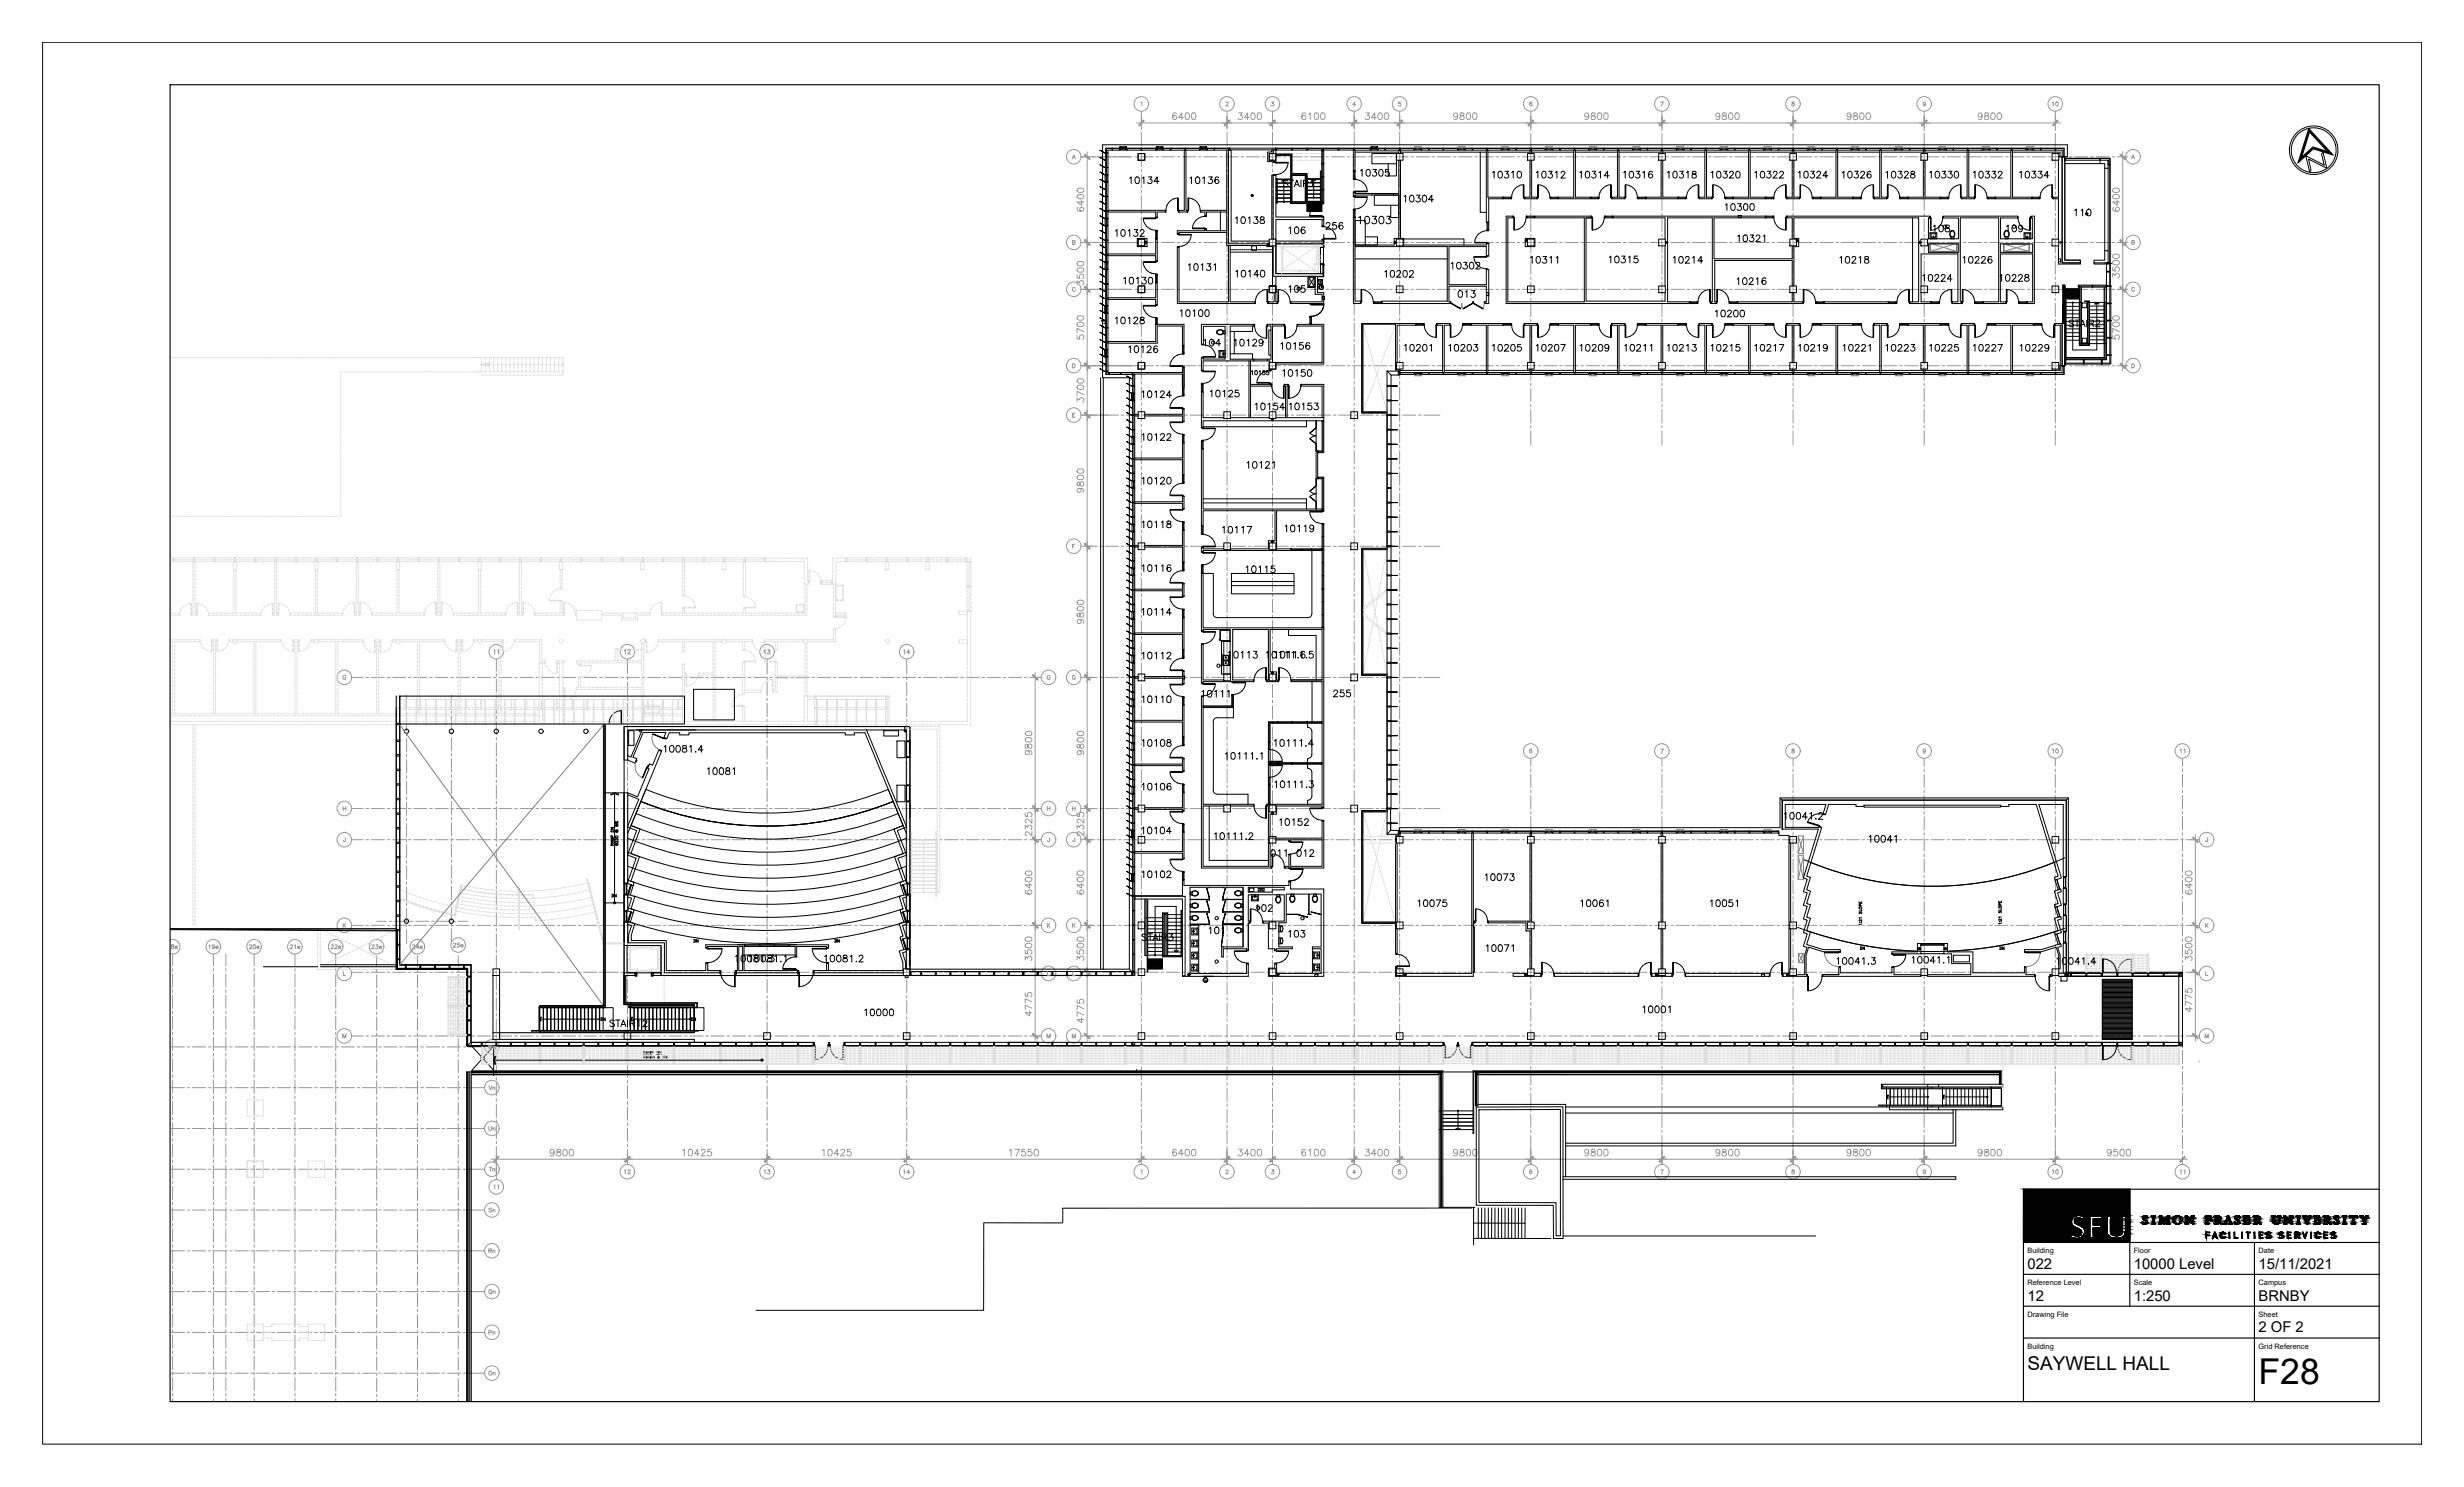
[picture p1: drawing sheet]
<svg xmlns="http://www.w3.org/2000/svg" width="737mm" height="444mm" viewBox="0 0 737 444" stroke-linecap="round" stroke-linejoin="round" font-family="sans-serif">
<defs><g id="words">
<text font-size="10.6" x="675.2" y="413.7">F28</text>
<text font-size="5.7" x="606.1" y="409.5">SAYWELL HALL</text>
<g font-size="4.4">
<text x="606.1" y="379.2">022</text>
<text x="637.9" y="379.2">10000 Level</text>
<text x="675.2" y="379.2">15/11/2021</text>
<text x="606.1" y="388.8">12</text>
<text x="637.9" y="388.8">1:250</text>
<text x="675.2" y="388.8">BRNBY</text>
<text x="675.2" y="398.1">2 OF 2</text>
</g>
<g font-size="2.2">
<text x="606.1" y="374.6">Building</text>
<text x="637.9" y="374.6">Floor</text>
<text x="675.2" y="374.6">Date</text>
<text x="606.1" y="384.1">Reference Level</text>
<text x="637.9" y="384.1">Scale</text>
<text x="675.2" y="384.1">Campus</text>
<text x="606.1" y="393.6">Drawing File</text>
<text x="675.2" y="393.6">Sheet</text>
<text x="606.1" y="403.2">Building</text>
<text x="675.2" y="403.2">Grid Reference</text>
</g>
</g></defs>
<!-- layer: FP022_2|SGRID -->
<g fill="none" stroke="#989898" stroke-width=".3">
<path d="M341.1 30.7l.3-.2v1.2M366.5 30.7l.4-.2 .3 .3-.8 .9h.8M380.2 30.5h.6l-.4 .4a.41 .41 0 0 1 .4 .4 .41 .41 0 0 1-.3 .4 .41 .41 0 0 1-.5-.3M405.3 31.3h-.9l.6-.8v1.2M418.7 30.5h-.6v.5a.43 .43 0 0 1 .6 0 .43 .43 0 0 1 0 .6 .43 .43 0 0 1-.7-.2M458 30.7l-.1-.2a.55 .55 0 0 0-.7 .6 .55 .55 0 0 0 .6 .5l.2-.1a.39 .39 0 0 0-.2-.5 .39 .39 0 0 0-.6 .3M496.4 30.5h.8l-.5 1.2M535.8 30.5v.4l.6 .4a.38 .38 0 0 1-.4 .4 .38 .38 0 0 1-.2-.7l.5-.1 .1-.2zM575.6 30.9a.36 .36 0 0 1-.5 .3 .36 .36 0 0 1-.1-.6 .36 .36 0 0 1 .6 .1l-.2 .9-.5-.1M613.5 30.7l.3-.2v1.2M320.5 47.5l.5-1.2 .5 1.2M320.7 47.1h.6"/>
<path d="M637.2 47.5l.5-1.2 .4 1.2M637.4 47.1h.6M320.6 72.4h.7l.1-.4-.8-.1v1.2l.7-.1 .1-.3-.3-.3M637.3 72.4h.7l.1-.3-.8-.2v1.2l.7-.1 .1-.3-.3-.3M321.4 86.2a.44 .44 0 0 0-.5-.3 .44 .44 0 0 0-.3 .4v.3a.43 .43 0 0 0 .3 .5 .43 .43 0 0 0 .5-.3M638.1 86.2a.47 .47 0 0 0-.5-.3 .47 .47 0 0 0-.4 .4v.3a.46 .46 0 0 0 .4 .5 .46 .46 0 0 0 .5-.3M320.6 108.7h.4a.67 .67 0 0 1 .4 .6 .67 .67 0 0 1-.4 .7h-.4zM637.3 108.7a.64 .64 0 0 1 .8 .5 .64 .64 0 0 1-.4 .8h-.4zM320.6 124.1h.5M321.4 123.5h-.8v1.2h.8M320.6 163.3h.5M321.4 162.7h-.8v1.2"/>
<path d="M147.7 194.5l.2-.3v1.3M148.8 194.5l.3-.3v1.3M186.7 194.5l.2-.3v1.3M187.7 194.5l.2-.3 .5 .3-.7 1h.8M228.4 194.5l.3-.3v1.3M229.5 194.2h.6l-.3 .5a.39 .39 0 0 1 .4 .4 .39 .39 0 0 1-.3 .4 .39 .39 0 0 1-.5-.3M270.1 194.5l.3-.3v1.3M271.9 195h-.8l.6-.8v1.3M103.4 202.2a.48 .48 0 0 0-.7-.3 .48 .48 0 0 0-.2 .7 .43 .43 0 0 0 .5 .5 .43 .43 0 0 0 .4-.5h-.3M313.9 202.2a.48 .48 0 0 0-.7-.3 .48 .48 0 0 0-.1 .7 .43 .43 0 0 0 .4 .5 .43 .43 0 0 0 .4-.5h-.3M321.4 202.2a.48 .48 0 0 0-.6-.3 .48 .48 0 0 0-.2 .7 .43 .43 0 0 0 .4 .5 .43 .43 0 0 0 .4-.5h-.3M458 224.1l-.1-.1a.55 .55 0 0 0-.7 .5 .55 .55 0 0 0 .6 .6 .38 .38 0 0 0 0-.7 .38 .38 0 0 0-.6 .3"/>
<path d="M496.4 223.9h.8l-.5 1.2M535.8 224l-.1 .2 .7 .5a.37 .37 0 0 1-.4 .4 .37 .37 0 0 1-.2-.6l.6-.4zM575.6 224.3v.2a.37 .37 0 0 1-.6 .1 .37 .37 0 0 1 0-.6 .37 .37 0 0 1 .6 .1l-.2 1-.5-.2M613.5 224.1l.3-.2v1.2M614.7 224a.56 .56 0 0 1 .6 .5 .56 .56 0 0 1-.6 .6l-.2-.5zM651.7 224.1l.3-.2v1.2M652.9 224.1l.3-.2v1.2M102.6 241.1v1.2M102.6 241.7h.8M103.3 250.4l-.1 1.1-.4 .1-.1-.4M103.4 241.1v1.2M313.1 241.7h.8"/>
<path d="M313.1 241.1v1.2M313.8 250.4l-.1 1.1-.4 .1-.1-.4M313.9 241.1v1.2M320.6 241.7h.8M320.6 241.1v1.2M321.3 250.4l-.1 1.1h-.4l-.1-.3M321.4 241.1v1.2M660 250.4l-.1 1.1-.4 .1-.1-.4M102.6 276v1.2M102.8 276.5l.6 .7M103.4 276l-.8 .8M313.1 276v1.2"/>
<path d="M313.4 276.5l.5 .7M313.9 276l-.8 .8M320.6 276v1.2M320.9 276.5l.5 .7M321.4 276l-.8 .8M659.3 276v1.2M659.6 276.5l.5 .7M660.1 276l-.8 .8M50.9 281a2.17 2.17 0 0 1 2.9 2 2.17 2.17 0 0 1-2.9 2M51.3 282.5v.3a.51 .51 0 0 1 .6 .2 .51 .51 0 0 1 0 .6l-.7-.2 .2-.4 .5-.3v-.2zM52.3 283.1h.7a.41 .41 0 0 0-.6-.1 .41 .41 0 0 0 0 .6 .41 .41 0 0 0 .6-.2M62.4 282.6l.3-.2v1.2"/>
<path d="M64.1 282.8a.38 .38 0 0 1-.5 .3 .38 .38 0 0 1-.1-.6 .38 .38 0 0 1 .6 .1v.8l-.3 .2-.3-.2M64.5 283.1h.7a.41 .41 0 0 0-.6-.1 .41 .41 0 0 0 0 .6 .41 .41 0 0 0 .6-.2M74.6 282.7l.5-.3 .2 .4-.8 .8h.8M75.8 282.5a.56 .56 0 0 1 .7 .5 .56 .56 0 0 1-.7 .6l-.2-.5zM76.8 283.1h.7a.41 .41 0 0 0-.6-.1 .41 .41 0 0 0 0 .6 .41 .41 0 0 0 .6-.2M86.8 282.7l.4-.3 .3 .4-.8 .8h.8M88 282.6l.3-.2v1.2M89 283.1h.7a.41 .41 0 0 0-.6-.1 .41 .41 0 0 0 0 .6 .41 .41 0 0 0 .6-.2M99 282.7l.4-.3 .3 .4-.8 .8h.8M100.1 282.7l.5-.3 .2 .4-.8 .8h.8M101.2 283.1h.7a.41 .41 0 0 0-.6-.1 .41 .41 0 0 0 0 .6 .41 .41 0 0 0 .6-.2M102.6 290.4v1.2h.7"/>
<path d="M111.2 282.7l.4-.3 .2 .4-.7 .8h.8M112.4 282.4h.6l-.4 .5a.4 .4 0 0 1 .3 .6 .4 .4 0 0 1-.7-.1M113.4 283.1h.7a.41 .41 0 0 0-.6-.1 .41 .41 0 0 0 0 .6 .41 .41 0 0 0 .6-.2M123.4 282.7l.4-.3 .2 .4-.7 .8h.8M125.3 283.2h-.9l.6-.8v1.2M125.6 283.1h.7a.41 .41 0 0 0-.6-.1 .41 .41 0 0 0 0 .6 .41 .41 0 0 0 .6-.2M135.6 282.2l.2-.3 .4 .3-.7 .9h.8M137.3 281.9h-.6v.5a.42 .42 0 0 1 .6 .1 .42 .42 0 0 1-.1 .6 .42 .42 0 0 1-.6-.2M137.8 282.7h.7a.36 .36 0 0 0-.4-.4 .36 .36 0 0 0-.3 .5l.2 .3 .5-.1M313.1 290.4v1.2h.7M320.7 290.4v1.2h.7M659.3 290.4v1.2h.7"/>
<path d="M102.5 310.3v-1.2l.5 1.2 .4-1.2v1.2M146 312.3l.3 1.2 .3-1.2 .3 1.2 .3-1.2M147.5 313l.3-.3 .3 .1v.7M147.5 312.7v.8M313 310.3v-1.2l.5 1.2 .4-1.2v1.2M320.5 310.3v-1.2l.5 1.2 .5-1.2v1.2M657.4 317.4h.1M659.2 310.3v-1.2l.5 1.2 .4-1.2v1.2M146.1 336.7l.1 1 .3 .2 .4-.3v-.9M146.1 324.5l.5 1.2 .5-1.2M147.4 337.4l.3-.3 .3 .1v.7M147.4 325.2l.2-.3 .3 .1 .1 .7"/>
<path d="M147.4 324.9v.8M147.4 337.1v.8M146.2 348.9h.8M146.6 348.9v1.2M147.3 349.6l.3-.3 .3 .1v.7M147.3 349.3v.8M147.7 354.4l.2-.2v1.2M148.8 354.4l.3-.2v1.2M186.7 349.9l.2-.2v1.2M187.7 349.9l.5-.2 .2 .3-.7 .9h.8M228.4 349.9l.3-.2v1.2M229.5 349.7h.6l-.3 .5a.39 .39 0 0 1 .4 .4 .39 .39 0 0 1-.5 .3l-.3-.2"/>
<path d="M270.1 349.9l.3-.2v1.2M271.9 350.5h-.8l.6-.8v1.2M341.1 349.9l.3-.2v1.2M366.5 349.9l.4-.2 .3 .3-.8 .9h.8M380.2 349.7h.6l-.4 .5a.4 .4 0 0 1 .4 .3 .4 .4 0 0 1-.3 .5 .4 .4 0 0 1-.5-.3M405.3 350.5h-.9l.6-.8v1.2M418.7 349.7h-.6v.5a.43 .43 0 0 1 .6 0 .43 .43 0 0 1 0 .6 .43 .43 0 0 1-.7-.1M458 349.9l-.1-.2a.55 .55 0 0 0-.7 .6 .55 .55 0 0 0 .6 .5 .38 .38 0 0 0 0-.6 .38 .38 0 0 0-.6 .3M496.4 349.7h.8l-.5 1.2M535.8 349.7v.4l.6 .4a.38 .38 0 0 1-.5 .4 .38 .38 0 0 1-.1-.7l.5-.1 .1-.2zM575.6 350.1a.36 .36 0 0 1-.5 .3 .36 .36 0 0 1-.1-.6 .36 .36 0 0 1 .6 .1v.8l-.3 .2-.4-.2M613.5 349.9l.3-.2v1.2"/>
<path d="M614.7 349.7a.56 .56 0 0 1 .6 .6 .56 .56 0 0 1-.6 .5l-.2-.4zM651.7 349.9l.3-.2v1.2M652.9 349.9l.3-.2v1.2M146.1 373.9l.8-.1v-.4l-.8-.1v1.2M146.6 373.9l.3 .6M146.9 361.3l-.3-.2-.5 .2 .2 .3 .6 .2v.5l-.8-.2M147.4 373.9l.2-.2 .3 .1 .1 .7M147.4 361.8l.2-.3 .3 .1 .1 .7M147.4 361.5v.8M147.4 373.7v.8M146.1 398.3l.8-.1v-.4l-.8-.1v1.2M146.6 386.5l.3 .3"/>
<path d="M147.4 398.3l.5-.2 .1 .8M147.4 398.1v.8M147.4 386.1l.6-.2v.8M147.4 385.9v.8M147.4 410.5l.6-.2v.8M147.4 410.3v.8"/>
<circle cx="341.2" cy="31.1" r="2.18"/>
<circle cx="366.8" cy="31.1" r="2.18"/>
<circle cx="380.4" cy="31.1" r="2.18"/>
<circle cx="404.8" cy="31.1" r="2.18"/>
<circle cx="418.4" cy="31.1" r="2.18"/>
<circle cx="457.6" cy="31.1" r="2.18"/>
<circle cx="496.8" cy="31.1" r="2.18"/>
<circle cx="536" cy="31.1" r="2.18"/>
<circle cx="575.2" cy="31.1" r="2.18"/>
<circle cx="614.4" cy="31.1" r="2.18"/>
<circle cx="614.9" cy="31" r=".53"/>
<circle cx="321" cy="46.9" r="2.18"/>
<circle cx="637.6" cy="46.9" r="2.18"/>
<circle cx="321" cy="72.5" r="2.18"/>
<circle cx="637.6" cy="72.5" r="2.18"/>
<circle cx="321" cy="86.5" r="2.18"/>
<circle cx="637.6" cy="86.5" r="2.18"/>
<circle cx="321" cy="109.3" r="2.18"/>
<circle cx="637.6" cy="109.3" r="2.18"/>
<circle cx="321" cy="124.1" r="2.18"/>
<circle cx="321" cy="163.3" r="2.18"/>
<circle cx="148.4" cy="194.8" r="2.18"/>
<circle cx="187.6" cy="194.8" r="2.18"/>
<circle cx="229.3" cy="194.8" r="2.18"/>
<circle cx="271" cy="194.8" r="2.18"/>
<circle cx="102.9" cy="202.5" r="2.18"/>
<circle cx="313.5" cy="202.5" r="2.18"/>
<circle cx="321" cy="202.5" r="2.18"/>
<circle cx="457.6" cy="224.5" r="2.18"/>
<circle cx="496.8" cy="224.5" r="2.18"/>
<circle cx="536" cy="224.5" r="2.18"/>
<circle cx="575.2" cy="224.5" r="2.18"/>
<circle cx="614.4" cy="224.5" r="2.18"/>
<circle cx="652.4" cy="224.5" r="2.18"/>
<circle cx="102.9" cy="241.7" r="2.18"/>
<circle cx="102.9" cy="251" r="2.18"/>
<circle cx="313.5" cy="251" r="2.18"/>
<circle cx="313.5" cy="241.7" r="2.18"/>
<circle cx="321" cy="241.7" r="2.18"/>
<circle cx="321" cy="251" r="2.18"/>
<circle cx="659.7" cy="251" r="2.18"/>
<circle cx="102.9" cy="276.6" r="2.18"/>
<circle cx="313.5" cy="276.6" r="2.18"/>
<circle cx="321" cy="276.6" r="2.18"/>
<circle cx="659.7" cy="276.6" r="2.18"/>
<circle cx="63.8" cy="283" r="2.18"/>
<circle cx="76" cy="283" r="2.18"/>
<circle cx="88.2" cy="283" r="2.18"/>
<circle cx="100.4" cy="283" r="2.18"/>
<circle cx="102.9" cy="291" r="2.18"/>
<circle cx="112.6" cy="283" r="2.18"/>
<circle cx="124.8" cy="283" r="2.18"/>
<circle cx="137" cy="282.5" r="2.18"/>
<circle cx="313.5" cy="291" r="2.18"/>
<circle cx="321" cy="291" r="2.18"/>
<circle cx="659.7" cy="291" r="2.18"/>
<circle cx="102.9" cy="309.7" r="2.18"/>
<circle cx="147" cy="312.9" r="2.18"/>
<circle cx="313.5" cy="309.7" r="2.18"/>
<circle cx="321" cy="309.7" r="2.18"/>
<circle cx="659.7" cy="309.7" r="2.18"/>
<circle cx="147" cy="337.3" r="2.18"/>
<circle cx="147" cy="325.1" r="2.18"/>
<circle cx="147" cy="349.5" r="2.18"/>
<circle cx="148.4" cy="354.8" r="2.18"/>
<circle cx="187.6" cy="350.3" r="2.18"/>
<circle cx="229.3" cy="350.3" r="2.18"/>
<circle cx="271" cy="350.3" r="2.18"/>
<circle cx="341.2" cy="350.3" r="2.18"/>
<circle cx="366.8" cy="350.3" r="2.18"/>
<circle cx="380.4" cy="350.3" r="2.18"/>
<circle cx="404.8" cy="350.3" r="2.18"/>
<circle cx="418.4" cy="350.3" r="2.18"/>
<circle cx="457.6" cy="350.3" r="2.18"/>
<circle cx="496.8" cy="350.3" r="2.18"/>
<circle cx="536" cy="350.3" r="2.18"/>
<circle cx="575.2" cy="350.3" r="2.18"/>
<circle cx="614.4" cy="350.3" r="2.18"/>
<circle cx="652.4" cy="350.3" r="2.18"/>
<circle cx="147" cy="361.7" r="2.18"/>
<circle cx="147" cy="373.9" r="2.18"/>
<circle cx="146.5" cy="386" r=".54"/>
<circle cx="147" cy="398.3" r="2.18"/>
<circle cx="147" cy="386.1" r="2.18"/>
<circle cx="146.5" cy="410.4" r=".54"/>
<circle cx="147" cy="410.5" r="2.18"/>
</g>
<!-- layer: FP022_2|SGR -->
<g fill="none" stroke="#989898" stroke-width=".3">
<path d="M341.2 33.3v3.8M341.2 37.9v.8M341.2 39.5v3.9M366.8 33.3v3.8M366.8 37.9v.8M366.8 39.5v3.9M380.4 33.3v3.8M380.4 37.9v.8M380.4 39.5v3.9M404.8 33.3v3.8M404.8 37.9v.8M404.8 39.5v3.9"/>
<path d="M418.4 33.3v3.8M418.4 37.9v.8M418.4 39.5v3.9M457.6 33.3v4.2M457.6 38.3v.8M457.6 39.9v4M496.8 33.3v4.2M496.8 38.3v.8M496.8 39.9v4M536 33.3v4.2M536 38.3v.8M536 39.9v4"/>
<path d="M575.2 33.3v4.2M575.2 38.3v.8M575.2 39.9v4M614.4 33.3v4.2M614.4 38.3v.8M614.4 39.9v4M323.2 46.9h2.6M326.6 46.9h.7M328.1 46.9h4M332.9 46.9h.8M334.5 46.9h4M339.3 46.9h.7"/>
<path d="M340.8 46.9h4M341.2 44.2v.8M341.2 45.8v4M341.2 50.6v.8M341.2 52.2v3.9M341.2 56.9v.8M341.2 58.5v4M345.6 46.9h.8M347.2 46.9h4M352 46.9h.7M353.5 46.9h4M358.3 46.9h.8"/>
<path d="M359.9 46.9h4M364.7 46.9h.7M366.2 46.9h4M366.8 44.2v.8M366.8 45.8v4M366.8 50.6v.8M366.8 52.2v3.9M366.8 56.9v.8M366.8 58.5v4M371 46.9h.8M372.6 46.9h4M377.4 46.9h.7"/>
<path d="M378.9 46.9h4M380.4 44.2v.8M380.4 45.8v4M380.4 50.6v.8M380.4 52.2v3.9M380.4 56.9v.8M380.4 58.5v4M383.7 46.9h.8M385.3 46.9h4M390.1 46.9h.7M391.6 46.9h4M396.4 46.9h.8"/>
<path d="M398 46.9h4M402.8 46.9h.7M404.3 46.9h4M404.8 44.2v.8M404.8 45.8v4M404.8 50.6v.8M404.8 52.2v3.9M404.8 56.9v.8M404.8 58.5v4M409.1 46.9h.8M410.7 46.9h4M415.5 46.9h.7"/>
<path d="M417 46.9h4M418.4 44.2v.8M418.4 45.8v4M418.4 50.6v.8M418.4 52.2v3.9M418.4 56.9v.8M418.4 58.5v4M421.8 46.9h.8M423.4 46.9h4M428.2 46.9h.7M429.7 46.9h4M434.5 46.9h.8"/>
<path d="M436.1 46.9h4M440.9 46.9h.7M442.4 46.9h4M447.2 46.9h.8M448.8 46.9h4M453.6 46.9h.7M455.1 46.9h4M457.6 44.7v.7M457.6 46.2v4M457.6 51v.8M457.6 52.6v4M457.6 57.4v.7"/>
<path d="M457.6 58.9v4M459.9 46.9h.8M461.5 46.9h4M466.3 46.9h.7M467.8 46.9h4M472.6 46.9h.8M474.2 46.9h4M479 46.9h.8M480.5 46.9h4M485.3 46.9h.8M486.9 46.9h4M491.7 46.9h.8"/>
<path d="M493.2 46.9h4M496.8 44.7v.7M496.8 46.2v4M496.8 51v.8M496.8 52.6v4M496.8 57.4v.7M496.8 58.9v4M498 46.9h.8M499.6 46.9h4M504.4 46.9h.8M505.9 46.9h4M510.7 46.9h.8"/>
<path d="M512.3 46.9h4M517.1 46.9h.8M518.6 46.9h4M523.4 46.9h.8M525 46.9h4M529.8 46.9h.8M531.3 46.9h4M536 44.7v.7M536 46.2v4M536 51v.8M536 52.6v4M536 57.4v.7"/>
<path d="M536 58.9v4M536.1 46.9h.8M537.7 46.9h4M542.5 46.9h.8M544 46.9h4M548.8 46.9h.8M550.4 46.9h4M555.2 46.9h.8M556.7 46.9h4M561.5 46.9h.8M563.1 46.9h4M567.9 46.9h.8"/>
<path d="M569.4 46.9h4M574.2 46.9h.8M575.2 44.7v.7M575.2 46.2v4M575.2 51v.8M575.2 52.6v4M575.2 57.4v.7M575.2 58.9v4M575.8 46.9h4M580.6 46.9h.8M582.1 46.9h4M586.9 46.9h.8"/>
<path d="M588.5 46.9h4M593.3 46.9h.8M594.8 46.9h4M599.6 46.9h.8M601.2 46.9h4M606 46.9h.8M607.5 46.9h4M612.3 46.9h.8M613.9 46.9h4M614.4 44.7v.7M614.4 46.2v4M614.4 51v.8"/>
<path d="M614.4 52.6v4M614.4 57.4v.7M614.4 58.9v4M618.7 46.9h.8M620.2 46.9h4M625 46.9h.8M626.6 46.9h4M631.4 46.9h.8M632.9 46.9h2.6M323.2 72.5h2.6M326.6 72.5h.7M328.1 72.5h4"/>
<path d="M332.9 72.5h.8M334.5 72.5h4M339.3 72.5h.7M340.8 72.5h4M341.2 63.3v.8M341.2 64.9v3.9M341.2 69.6v.8M341.2 71.2v4M341.2 76v.8M341.2 77.6v3.9M345.6 72.5h.8M347.2 72.5h4"/>
<path d="M352 72.5h.7M353.5 72.5h4M358.3 72.5h.8M359.9 72.5h4M364.7 72.5h.7M366.2 72.5h4M366.8 63.3v.8M366.8 64.9v3.9M366.8 69.6v.8M366.8 71.2v4M366.8 76v.8M366.8 77.6v3.9"/>
<path d="M371 72.5h.8M372.6 72.5h4M377.4 72.5h.7M378.9 72.5h4M380.4 63.3v.8M380.4 64.9v3.9M380.4 69.6v.8M380.4 71.2v4M380.4 76v.8M380.4 77.6v3.9M383.7 72.5h.8M385.3 72.5h4"/>
<path d="M390.1 72.5h.7M391.6 72.5h4M396.4 72.5h.8M398 72.5h4M402.8 72.5h.7M404.3 72.5h4M404.8 63.3v.8M404.8 64.9v3.9M404.8 69.6v.8M404.8 71.2v4M404.8 76v.8M404.8 77.6v3.9"/>
<path d="M409.1 72.5h.8M410.7 72.5h4M415.5 72.5h.7M417 72.5h4M418.4 63.3v.8M418.4 64.9v3.9M418.4 69.6v.8M418.4 71.2v4M418.4 76v.8M418.4 77.6v3.9M421.8 72.5h.8M423.4 72.5h4"/>
<path d="M428.2 72.5h.7M429.7 72.5h4M434.5 72.5h.8M436.1 72.5h4M440.9 72.5h.7M442.4 72.5h4M447.2 72.5h.8M448.8 72.5h4M453.6 72.5h.7M455.1 72.5h4M457.6 63.7v.8M457.6 65.3v4"/>
<path d="M457.6 70.1v.7M457.6 71.6v4M457.6 76.4v.8M457.6 78v4M459.9 72.5h.8M461.5 72.5h4M466.3 72.5h.7M467.8 72.5h4M472.6 72.5h.8M474.2 72.5h4M479 72.5h.8M480.5 72.5h4"/>
<path d="M485.3 72.5h.8M486.9 72.5h4M491.7 72.5h.8M493.2 72.5h4M496.8 63.7v.8M496.8 65.3v4M496.8 70.1v.7M496.8 71.6v4M496.8 76.4v.8M496.8 78v4M498 72.5h.8M499.6 72.5h4"/>
<path d="M504.4 72.5h.8M505.9 72.5h4M510.7 72.5h.8M512.3 72.5h4M517.1 72.5h.8M518.6 72.5h4M523.4 72.5h.8M525 72.5h4M529.8 72.5h.8M531.3 72.5h4M536 63.7v.8M536 65.3v4"/>
<path d="M536 70.1v.7M536 71.6v4M536 76.4v.8M536 78v4M536.1 72.5h.8M537.7 72.5h4M542.5 72.5h.8M544 72.5h4M548.8 72.5h.8M550.4 72.5h4M555.2 72.5h.8M556.7 72.5h4"/>
<path d="M561.5 72.5h.8M563.1 72.5h4M567.9 72.5h.8M569.4 72.5h4M574.2 72.5h.8M575.2 63.7v.8M575.2 65.3v4M575.2 70.1v.7M575.2 71.6v4M575.2 76.4v.8M575.2 78v4M575.8 72.5h4"/>
<path d="M580.6 72.5h.8M582.1 72.5h4M586.9 72.5h.8M588.5 72.5h4M593.3 72.5h.8M594.8 72.5h4M599.6 72.5h.8M601.2 72.5h4M606 72.5h.8M607.5 72.5h4M612.3 72.5h.8M613.9 72.5h4"/>
<path d="M614.4 63.7v.8M614.4 65.3v4M614.4 70.1v.7M614.4 71.6v4M614.4 76.4v.8M614.4 78v4M618.7 72.5h.8M620.2 72.5h4M625 72.5h.8M626.6 72.5h4M631.4 72.5h.8M632.9 72.5h2.6"/>
<path d="M323.2 86.5h2.6M326.6 86.5h.7M328.1 86.5h4M332.9 86.5h.8M334.5 86.5h4M339.3 86.5h.7M340.8 86.5h4M341.2 82.3v.8M341.2 83.9v4M341.2 88.7v.8M341.2 90.3v3.9M341.2 95v.8"/>
<path d="M341.2 96.6v4M345.6 86.5h.8M347.2 86.5h4M352 86.5h.7M353.5 86.5h4M358.3 86.5h.8M359.9 86.5h4M364.7 86.5h.7M366.2 86.5h4M366.8 82.3v.8M366.8 83.9v4M366.8 88.7v.8"/>
<path d="M366.8 90.3v3.9M366.8 95v.8M366.8 96.6v4M371 86.5h.8M372.6 86.5h4M377.4 86.5h.7M378.9 86.5h4M380.4 82.3v.8M380.4 83.9v4M380.4 88.7v.8M380.4 90.3v3.9M380.4 95v.8"/>
<path d="M380.4 96.6v4M383.7 86.5h.8M385.3 86.5h4M390.1 86.5h.7M391.6 86.5h4M396.4 86.5h.8M398 86.5h4M402.8 86.5h.7M404.3 86.5h4M404.8 82.3v.8M404.8 83.9v4M404.8 88.7v.8"/>
<path d="M404.8 90.3v3.9M404.8 95v.8M404.8 96.6v4M409.1 86.5h.8M410.7 86.5h4M415.5 86.5h.7M417 86.5h4M418.4 82.3v.8M418.4 83.9v4M418.4 88.7v.8M418.4 90.3v3.9M418.4 95v.8"/>
<path d="M418.4 96.6v4M421.8 86.5h.8M423.4 86.5h4M428.2 86.5h.7M429.7 86.5h4M434.5 86.5h.8M436.1 86.5h4M440.9 86.5h.7M442.4 86.5h4M447.2 86.5h.8M448.8 86.5h4M453.6 86.5h.7"/>
<path d="M455.1 86.5h4M457.6 82.8v.7M457.6 84.3v4M457.6 89.1v.8M457.6 90.7v4M457.6 95.5v.7M457.6 97v4M459.9 86.5h.8M461.5 86.5h4M466.3 86.5h.7M467.8 86.5h4M472.6 86.5h.8"/>
<path d="M474.2 86.5h4M479 86.5h.8M480.5 86.5h4M485.3 86.5h.8M486.9 86.5h4M491.7 86.5h.8M493.2 86.5h4M496.8 82.8v.7M496.8 84.3v4M496.8 89.1v.8M496.8 90.7v4M496.8 95.5v.7"/>
<path d="M496.8 97v4M498 86.5h.8M499.6 86.5h4M504.4 86.5h.8M505.9 86.5h4M510.7 86.5h.8M512.3 86.5h4M517.1 86.5h.8M518.6 86.5h4M523.4 86.5h.8M525 86.5h4M529.8 86.5h.8"/>
<path d="M531.3 86.5h4M536 82.8v.7M536 84.3v4M536 89.1v.8M536 90.7v4M536 95.5v.7M536 97v4M536.1 86.5h.8M537.7 86.5h4M542.5 86.5h.8M544 86.5h4M548.8 86.5h.8"/>
<path d="M550.4 86.5h4M555.2 86.5h.8M556.7 86.5h4M561.5 86.5h.8M563.1 86.5h4M567.9 86.5h.8M569.4 86.5h4M574.2 86.5h.8M575.2 82.8v.7M575.2 84.3v4M575.2 89.1v.8M575.2 90.7v4"/>
<path d="M575.2 95.5v.7M575.2 97v4M575.8 86.5h4M580.6 86.5h.8M582.1 86.5h4M586.9 86.5h.8M588.5 86.5h4M593.3 86.5h.8M594.8 86.5h4M599.6 86.5h.8M601.2 86.5h4M606 86.5h.8"/>
<path d="M607.5 86.5h4M612.3 86.5h.8M613.9 86.5h4M614.4 82.8v.7M614.4 84.3v4M614.4 89.1v.8M614.4 90.7v4M614.4 95.5v.7M614.4 97v4M618.7 86.5h.8M620.2 86.5h4M625 86.5h.8"/>
<path d="M626.6 86.5h4M631.4 86.5h.8M632.9 86.5h2.6M323.2 109.3h2.6M326.6 109.3h.7M328.1 109.3h4M332.9 109.3h.8M334.5 109.3h4M339.3 109.3h.7M340.8 109.3h4M341.2 101.4v.8M341.2 103v3.9"/>
<path d="M341.2 107.7v.8M341.2 109.3v4M341.2 114.1v.8M341.2 115.7v3.9M345.6 109.3h.8M347.2 109.3h4M352 109.3h.7M353.5 109.3h4M358.3 109.3h.8M359.9 109.3h4M364.7 109.3h.7M366.2 109.3h4"/>
<path d="M366.8 101.4v.8M366.8 103v3.9M366.8 107.7v.8M366.8 109.3v4M366.8 114.1v.8M366.8 115.7v3.9M371 109.3h.8M372.6 109.3h4M377.4 109.3h.7M378.9 109.3h4M380.4 101.4v.8M380.4 103v3.9"/>
<path d="M380.4 107.7v.8M380.4 109.3v4M380.4 114.1v.8M380.4 115.7v3.9M383.7 109.3h.8M385.3 109.3h4M390.1 109.3h.7M391.6 109.3h4M396.4 109.3h.8M398 109.3h4M402.8 109.3h.7M404.3 109.3h4"/>
<path d="M404.8 101.4v.8M404.8 103v3.9M404.8 107.7v.8M404.8 109.3v4M404.8 114.1v.8M404.8 115.7v3.9M409.1 109.3h.8M410.7 109.3h4M415.5 109.3h.7M417 109.3h4M418.4 101.4v.8M418.4 103v3.9"/>
<path d="M418.4 107.7v.8M418.4 109.3v4M418.4 114.1v.8M418.4 115.7v3.9M421.8 109.3h.8M423.4 109.3h4M428.2 109.3h.7M429.7 109.3h4M434.5 109.3h.8M436.1 109.3h4M440.9 109.3h.7M442.4 109.3h4"/>
<path d="M447.2 109.3h.8M448.8 109.3h4M453.6 109.3h.7M455.1 109.3h4M457.6 101.8v.8M457.6 103.4v4M457.6 108.2v.7M457.6 109.7v4M457.6 114.5v.8M457.6 116.1v4M459.9 109.3h.8M461.5 109.3h4"/>
<path d="M466.3 109.3h.7M467.8 109.3h4M472.6 109.3h.8M474.2 109.3h4M479 109.3h.8M480.5 109.3h4M485.3 109.3h.8M486.9 109.3h4M491.7 109.3h.8M493.2 109.3h4M496.8 101.8v.8M496.8 103.4v4"/>
<path d="M496.8 108.2v.7M496.8 109.7v4M496.8 114.5v.8M496.8 116.1v4M498 109.3h.8M499.6 109.3h4M504.4 109.3h.8M505.9 109.3h4M510.7 109.3h.8M512.3 109.3h4M517.1 109.3h.8M518.6 109.3h4"/>
<path d="M523.4 109.3h.8M525 109.3h4M529.8 109.3h.8M531.3 109.3h4M536 101.8v.8M536 103.4v4M536 108.2v.7M536 109.7v4M536 114.5v.8M536 116.1v4M536.1 109.3h.8M537.7 109.3h4"/>
<path d="M542.5 109.3h.8M544 109.3h4M548.8 109.3h.8M550.4 109.3h4M555.2 109.3h.8M556.7 109.3h4M561.5 109.3h.8M563.1 109.3h4M567.9 109.3h.8M569.4 109.3h4M574.2 109.3h.8M575.2 101.8v.8"/>
<path d="M575.2 103.4v4M575.2 108.2v.7M575.2 109.7v4M575.2 114.5v.8M575.2 116.1v4M575.8 109.3h4M580.6 109.3h.8M582.1 109.3h4M586.9 109.3h.8M588.5 109.3h4M593.3 109.3h.8M594.8 109.3h4"/>
<path d="M599.6 109.3h.8M601.2 109.3h4M606 109.3h.8M607.5 109.3h4M612.3 109.3h.8M613.9 109.3h4M614.4 101.8v.8M614.4 103.4v4M614.4 108.2v.7M614.4 109.7v4M614.4 114.5v.8M614.4 116.1v4"/>
<path d="M618.7 109.3h.8M620.2 109.3h4M625 109.3h.8M626.6 109.3h4M631.4 109.3h.8M632.9 109.3h2.6M323.2 124.1h4.8M328.8 124.1h.8M330.4 124.1h3.9M335.2 124.1h.8M336.7 124.1h4M341.2 120.4v.8"/>
<path d="M341.2 122v4M341.2 126.8v.8M341.2 128.4v3.9M341.2 133.1v.8M341.2 134.7v4M341.2 139.5v.8M341.5 124.1h.8M343.1 124.1h3.9M347.9 124.1h.8M349.4 124.1h4M354.2 124.1h.8M355.8 124.1h3.9"/>
<path d="M360.6 124.1h.8M362.1 124.1h4M366.8 120.4v.8M366.8 122v4M366.8 126.8v.8M366.8 128.4v3.9M366.8 133.1v.8M366.8 134.7v4M366.8 139.5v.8M366.9 124.1h.8M368.5 124.1h3.9M373.3 124.1h.8"/>
<path d="M374.8 124.1h4M379.6 124.1h.8M380.4 120.4v.8M380.4 122v4M380.4 126.8v.8M380.4 128.4v3.9M380.4 133.1v.8M380.4 134.7v4M380.4 139.5v.8M381.2 124.1h3.9M386 124.1h.8M387.5 124.1h4"/>
<path d="M392.3 124.1h.8M393.9 124.1h3.9M398.7 124.1h.8M400.2 124.1h4M404.8 120.4v.8M404.8 122v4M404.8 126.8v.8M404.8 128.4v3.9M404.8 133.1v.8M404.8 134.7v4M404.8 139.5v.8M405 124.1h.8"/>
<path d="M406.6 124.1h3.9M411.4 124.1h.8M412.9 124.1h4M417.7 124.1h.8M418.4 120.4v.8M418.4 122v4M418.4 126.8v.8M418.4 128.4v3.9M418.4 133.1v.8M418.4 134.7v4M418.4 139.5v.8M419.3 124.1h3.9"/>
<path d="M424.1 124.1h.8M425.6 124.1h4.8M457.6 120.9v.7M457.6 122.4v4M457.6 127.2v.8M457.6 128.8v4.2M496.8 120.9v.7M496.8 122.4v4M496.8 127.2v.8M496.8 128.8v4.2M536 120.9v.7M536 122.4v4"/>
<path d="M536 127.2v.8M536 128.8v4.2M575.2 120.9v.7M575.2 122.4v4M575.2 127.2v.8M575.2 128.8v4.2M614.4 120.9v.7M614.4 122.4v4M614.4 127.2v.8M614.4 128.8v4.2M341.2 141.1v3.9M341.2 145.8v.8"/>
<path d="M341.2 147.4v4M341.2 152.2v.8M341.2 153.8v3.9M341.2 158.5v.8M366.8 141.1v3.9M366.8 145.8v.8M366.8 147.4v4M366.8 152.2v.8M366.8 153.8v3.9M366.8 158.5v.8M380.4 141.1v3.9M380.4 145.8v.8"/>
<path d="M380.4 147.4v4M380.4 152.2v.8M380.4 153.8v3.9M380.4 158.5v.8M404.8 141.1v3.9M404.8 145.8v.8M404.8 147.4v4M404.8 152.2v.8M404.8 153.8v3.9M404.8 158.5v.8M418.4 141.1v3.9M418.4 145.8v.8"/>
<path d="M418.4 147.4v4M418.4 152.2v.8M418.4 153.8v3.9M418.4 158.5v.8M323.2 163.3h4.8M328.8 163.3h.8M330.4 163.3h3.9M335.2 163.3h.8M336.7 163.3h4M341.2 160.1v4M341.2 164.9v.8M341.2 166.5v3.9"/>
<path d="M341.2 171.2v.8M341.2 172.8v4M341.2 177.6v.8M341.2 179.2v3.9M341.5 163.3h.8M343.1 163.3h3.9M347.9 163.3h.8M349.4 163.3h4M354.2 163.3h.8M355.8 163.3h3.9M360.6 163.3h.8M362.1 163.3h4"/>
<path d="M366.8 160.1v4M366.8 164.9v.8M366.8 166.5v3.9M366.8 171.2v.8M366.8 172.8v4M366.8 177.6v.8M366.8 179.2v3.9M366.9 163.3h.8M368.5 163.3h3.9M373.3 163.3h.8M374.8 163.3h4M379.6 163.3h.8"/>
<path d="M380.4 160.1v4M380.4 164.9v.8M380.4 166.5v3.9M380.4 171.2v.8M380.4 172.8v4M380.4 177.6v.8M380.4 179.2v3.9M381.2 163.3h3.9M386 163.3h.8M387.5 163.3h4M392.3 163.3h.8M393.9 163.3h3.9"/>
<path d="M398.7 163.3h.8M400.2 163.3h4M404.8 160.1v4M404.8 164.9v.8M404.8 166.5v3.9M404.8 171.2v.8M404.8 172.8v4M404.8 177.6v.8M404.8 179.2v3.9M405 163.3h.8M406.6 163.3h3.9M411.4 163.3h.8"/>
<path d="M412.9 163.3h4M417.7 163.3h.8M418.4 160.1v4M418.4 164.9v.8M418.4 166.5v3.9M418.4 171.2v.8M418.4 172.8v4M418.4 177.6v.8M418.4 179.2v3.9M419.3 163.3h3.9M424.1 163.3h.8M425.6 163.3h4.8"/>
<path d="M148.4 197v3.6M187.6 197v4.5M229.3 197v4.5M271.1 197v4.5M341.2 183.9v.8M341.2 185.5v4M341.2 190.3v.8M341.2 191.9v3.9M341.2 196.6v.8M341.2 198.2v4M366.8 183.9v.8M366.8 185.5v4"/>
<path d="M366.8 190.3v.8M366.8 191.9v3.9M366.8 196.6v.8M366.8 198.2v4M380.4 183.9v.8M380.4 185.5v4M380.4 190.3v.8M380.4 191.9v3.9M380.4 196.6v.8M380.4 198.2v4M404.8 183.9v.8M404.8 185.5v4"/>
<path d="M404.8 190.3v.8M404.8 191.9v3.9M404.8 196.6v.8M404.8 198.2v4M418.4 183.9v.8M418.4 185.5v4M418.4 190.3v.8M418.4 191.9v3.9M418.4 196.6v.8M418.4 198.2v4M105.2 202.5h3.4M109.4 202.5h.8"/>
<path d="M111 202.5h3.9M115.7 202.5h.8M117.3 202.5h4M121.5 207.8v4.2M121.5 212.8v.8M121.5 214.4v4M121.5 219.2v.7M122.1 202.5h.8M123.7 202.5h3.9M128.4 202.5h.8M130 202.5h4M134.8 202.5h.8"/>
<path d="M135 207.8v4M135 212.5v.8M135 214.1v4M135 218.9v.8M136.4 202.5h3.9M141.1 202.5h.8M142.7 202.5h4M147.5 202.5h.8M148.4 201.4v.8M148.4 203v4M148.4 207.7v.8M148.4 209.4v3.9"/>
<path d="M148.4 214.1v.8M148.4 215.7v4M149.1 202.5h3.9M153.8 202.5h.8M155.4 202.5h4M160.2 202.5h.8M161.8 202.5h3.9M166.5 202.5h.8M168.1 202.5h4M172.9 202.5h.8M174.5 202.5h3.9M179.2 202.5h.8"/>
<path d="M180.8 202.5h4M185.6 202.5h.8M187.2 202.5h3.9M187.6 202.3v.8M187.6 203.9v4M187.6 208.7v.8M187.6 210.2v4M187.6 215v.8M187.6 216.6v4M191.9 202.5h.8M193.5 202.5h4M198.3 202.5h.8"/>
<path d="M199.9 202.5h3.9M204.6 202.5h.8M206.2 202.5h4M211 202.5h.8M212.6 202.5h3.9M217.3 202.5h.8M218.9 202.5h4M223.7 202.5h.8M225.3 202.5h3.9M229.3 202.3v.8M229.3 203.9v4M229.3 208.7v.8"/>
<path d="M229.3 210.2v4M229.3 215v.8M229.3 216.6v4M230 202.5h.8M231.6 202.5h4M236.4 202.5h.8M238 202.5h3.9M242.7 202.5h.8M244.3 202.5h4M249.1 202.5h.8M250.7 202.5h3.9M255.4 202.5h.8"/>
<path d="M257 202.5h4M261.8 202.5h.8M263.4 202.5h3.9M268.1 202.5h.8M269.7 202.5h4M271.1 202.3v.8M271.1 203.9v4M271.1 208.7v.8M271.1 210.2v4M271.1 215v.8M271.1 216.6v4M274.5 202.5h.8"/>
<path d="M276.1 202.5h4M280.8 202.5h.8M282.4 202.5h4M287.2 202.5h.8M288.8 202.5h4M293.5 202.5h.8M295.1 202.5h4M299.9 202.5h.8M301.5 202.5h4M306.2 202.5h.8M307.8 202.5h3.5M323.2 202.5h4.8"/>
<path d="M328.8 202.5h.8M330.4 202.5h3.9M335.2 202.5h.8M336.7 202.5h4M341.2 203v.8M341.2 204.6v3.9M341.2 209.3v.8M341.2 210.9v4M341.2 215.7v.8M341.2 217.3v3.9M341.5 202.5h.8M343.1 202.5h3.9"/>
<path d="M347.9 202.5h.8M349.4 202.5h4M354.2 202.5h.8M355.8 202.5h3.9M360.6 202.5h.8M362.1 202.5h4M366.8 203v.8M366.8 204.6v3.9M366.8 209.3v.8M366.8 210.9v4M366.8 215.7v.8M366.8 217.3v3.9"/>
<path d="M366.9 202.5h.8M368.5 202.5h3.9M373.3 202.5h.8M374.8 202.5h4M379.6 202.5h.8M380.4 203v.8M380.4 204.6v3.9M380.4 209.3v.8M380.4 210.9v4M380.4 215.7v.8M380.4 217.3v3.9M381.2 202.5h3.9"/>
<path d="M386 202.5h.8M387.5 202.5h4M392.3 202.5h.8M393.9 202.5h3.9M398.7 202.5h.8M400.2 202.5h4M404.8 203v.8M404.8 204.6v3.9M404.8 209.3v.8M404.8 210.9v4M404.8 215.7v.8M404.8 217.3v3.9"/>
<path d="M405 202.5h.8M406.6 202.5h3.9M411.4 202.5h.8M412.9 202.5h4M417.7 202.5h.8M418.4 203v.8M418.4 204.6v3.9M418.4 209.3v.8M418.4 210.9v4M418.4 215.7v.8M418.4 217.3v3.9M419.3 202.5h3.9"/>
<path d="M424.1 202.5h.8M425.6 202.5h4.8M121.5 220.7v4M121.5 225.5v.8M121.5 227.1v4M121.5 231.9v.7M121.5 233.4v4M121.5 238.2v.8M121.5 239.8v4M135 220.5v4M135 225.2v.8M135 226.8v4"/>
<path d="M135 231.6v.8M135 233.2v4M135 237.9v.8M135 239.5v4M148.4 220.4v.8M148.4 222.1v3.9M148.4 226.8v.8M148.4 228.4v4M148.4 233.1v.8M148.4 234.8v3.9M148.4 239.5v.8M187.6 221.4v.8"/>
<path d="M187.6 222.9v4M187.6 227.7v.8M187.6 229.3v4M187.6 234.1v.8M187.6 235.6v4M229.3 221.4v.8M229.3 222.9v4M229.3 227.7v.8M229.3 229.3v4M229.3 234.1v.8M229.3 235.6v4M271.1 221.4v.8"/>
<path d="M271.1 222.9v4M271.1 227.7v.8M271.1 229.3v4M271.1 234.1v.8M271.1 235.6v4M341.2 222v.8M341.2 223.6v4M341.2 228.4v.8M341.2 230v3.9M341.2 234.7v.8M341.2 236.3v4M366.8 222v.8"/>
<path d="M366.8 223.6v4M366.8 228.4v.8M366.8 230v3.9M366.8 234.7v.8M366.8 236.3v4M380.4 222v.8M380.4 223.6v4M380.4 228.4v.8M380.4 230v3.9M380.4 234.7v.8M380.4 236.3v4M404.8 222v.8"/>
<path d="M404.8 223.6v4M404.8 228.4v.8M404.8 230v3.9M404.8 234.7v.8M404.8 236.3v4M418.4 222v.8M418.4 223.6v4M418.4 228.4v.8M418.4 230v3.9M418.4 234.7v.8M418.4 236.3v4M457.6 226.7v2.3"/>
<path d="M457.6 229.8v.8M457.6 231.5v3.9M457.6 236.2v.8M457.6 237.8v3.9M496.8 226.7v2.3M496.8 229.8v.8M496.8 231.5v3.9M496.8 236.2v.8M496.8 237.8v3.9M536 226.7v2.3M536 229.8v.8M536 231.5v3.9"/>
<path d="M536 236.2v.8M536 237.8v3.9M575.2 226.7v2.3M575.2 229.8v.8M575.2 231.5v3.9M575.2 236.2v.8M575.2 237.8v3.9M614.4 226.7v2.3M614.4 229.8v.8M614.4 231.5v3.9M614.4 236.2v.8M614.4 237.8v3.9"/>
<path d="M652.4 226.7v2.3M652.4 229.8v.8M652.4 231.5v3.9M652.4 236.2v.8M652.4 237.8v3.9M105.2 251h3.4M105.2 241.7h3.4M109.4 251h.8M109.4 241.7h.8M111 251h3.9M111 241.7h3.9M115.7 251h.8"/>
<path d="M115.7 241.7h.8M117.3 251h4M117.3 241.7h4M121.5 244.6v.7M121.5 246.1v4M121.5 250.9v.8M121.5 252.5v4M121.5 257.3v.7M121.5 258.8v4M122.1 251h.8M122.1 241.7h.8M123.7 251h3.9"/>
<path d="M123.7 241.7h3.9M128.4 251h.8M128.4 241.7h.8M130 251h4M130 241.7h4M134.8 251h.8M134.8 241.7h.8M135 244.3v.8M135 245.9v4M135 250.6v.8M135 252.2v4M135 257v.8"/>
<path d="M135 258.6v4M136.4 251h3.9M136.4 241.7h3.9M141.1 251h.8M141.1 241.7h.8M142.7 251h4M142.7 241.7h4M147.5 251h.8M147.5 241.7h.8M148.4 241.1v4M148.4 245.8v.8M148.4 247.5v3.9"/>
<path d="M148.4 252.2v.8M148.4 253.8v4M148.4 258.5v.8M149.1 251h3.9M149.1 241.7h3.9M153.8 251h.8M153.8 241.7h.8M155.4 251h4M155.4 241.7h4M160.2 251h.8M160.2 241.7h.8M161.8 251h3.9"/>
<path d="M161.8 241.7h3.9M166.5 251h.8M166.5 241.7h.8M168.1 251h4M168.1 241.7h4M172.9 251h.8M172.9 241.7h.8M174.5 251h3.9M174.5 241.7h3.9M179.2 251h.8M179.2 241.7h.8M180.8 251h4"/>
<path d="M180.8 241.7h4M185.6 251h.8M185.6 241.7h.8M187.2 251h3.9M187.2 241.7h3.9M187.6 240.4v.8M187.6 242v4M187.6 246.8v.8M187.6 248.3v4M187.6 253.1v.8M187.6 254.7v4M187.6 259.5v.8"/>
<path d="M191.9 251h.8M191.9 241.7h.8M193.5 251h4M193.5 241.7h4M198.3 251h.8M198.3 241.7h.8M199.9 251h3.9M199.9 241.7h3.9M204.6 251h.8M204.6 241.7h.8M206.2 251h4M206.2 241.7h4"/>
<path d="M211 251h.8M211 241.7h.8M212.6 251h3.9M212.6 241.7h3.9M217.3 251h.8M217.3 241.7h.8M218.9 251h4M218.9 241.7h4M223.7 251h.8M223.7 241.7h.8M225.3 251h3.9M225.3 241.7h3.9"/>
<path d="M229.3 240.4v.8M229.3 242v4M229.3 246.8v.8M229.3 248.3v4M229.3 253.1v.8M229.3 254.7v4M229.3 259.5v.8M230 251h.8M230 241.7h.8M231.6 251h4M231.6 241.7h4M236.4 251h.8"/>
<path d="M236.4 241.7h.8M238 251h3.9M238 241.7h3.9M242.7 251h.8M242.7 241.7h.8M244.3 251h4M244.3 241.7h4M249.1 251h.8M249.1 241.7h.8M250.7 251h3.9M250.7 241.7h3.9M255.4 251h.8"/>
<path d="M255.4 241.7h.8M257 251h4M257 241.7h4M261.8 251h.8M261.8 241.7h.8M263.4 251h3.9M263.4 241.7h3.9M268.1 251h.8M268.1 241.7h.8M269.7 251h4M269.7 241.7h4M271.1 240.4v.8"/>
<path d="M271.1 242v4M271.1 246.8v.8M271.1 248.3v4M271.1 253.1v.8M271.1 254.7v4M271.1 259.5v.8M274.5 251h.8M274.5 241.7h.8M276.1 251h4M276.1 241.7h4M280.8 251h.8M280.8 241.7h.8"/>
<path d="M282.4 251h4M282.4 241.7h4M287.2 251h.8M287.2 241.7h.8M288.8 251h4M288.8 241.7h4M293.5 251h.8M293.5 241.7h.8M295.1 251h4M295.1 241.7h4M299.9 251h.8M299.9 241.7h.8"/>
<path d="M301.5 251h4M301.5 241.7h4M306.2 251h.8M306.2 241.7h.8M307.8 251h3.5M307.8 241.7h3.5M323.2 251h4M323.2 241.7h4.8M328 251h.8M328.8 241.7h.8M329.6 251h4M330.4 241.7h3.9"/>
<path d="M334.3 251h.9M335.2 241.7h.8M336 251h3.9M336.7 241.7h4M340.7 251h.8M341.2 241.1v.8M341.2 242.7v3.9M341.2 247.4v.8M341.2 249v4M341.2 253.8v.8M341.2 255.4v3.9M341.5 241.7h.8"/>
<path d="M342.3 251h4M343.1 241.7h3.9M347 251h.9M347.9 241.7h.8M348.7 251h3.9M349.4 241.7h4M353.4 251h.8M354.2 241.7h.8M355 251h4M355.8 241.7h3.9M359.7 251h.9M360.6 241.7h.8"/>
<path d="M361.4 251h3.9M362.1 241.7h4M366.1 251h.8M366.8 241.1v.8M366.8 242.7v3.9M366.8 247.4v.8M366.8 249v4M366.8 253.8v.8M366.8 255.4v3.9M366.9 241.7h.8M367.7 251h4M368.5 241.7h3.9"/>
<path d="M372.4 251h.9M373.3 241.7h.8M374.1 251h3.9M374.8 241.7h4M378.8 251h.8M379.6 241.7h.8M380.4 251h4M380.4 241.1v.8M380.4 242.7v3.9M380.4 247.4v.8M380.4 249v4M380.4 253.8v.8"/>
<path d="M380.4 255.4v3.9M381.2 241.7h3.9M385.1 251h.9M386 241.7h.8M386.8 251h3.9M387.5 241.7h4M391.5 251h.8M392.3 241.7h.8M393.1 251h4M393.9 241.7h3.9M397.8 251h.9M398.7 241.7h.8"/>
<path d="M399.5 251h3.9M400.2 241.7h4M404.2 251h.8M404.8 241.1v.8M404.8 242.7v3.9M404.8 247.4v.8M404.8 249v4M404.8 253.8v.8M404.8 255.4v3.9M405 241.7h.8M405.8 251h4M406.6 241.7h3.9"/>
<path d="M410.5 251h.9M411.4 241.7h.8M412.2 251h3.9M412.9 241.7h4M416.9 251h.8M417.7 241.7h.8M418.4 241.1v.8M418.4 242.7v3.9M418.4 247.4v.8M418.4 249v4M418.4 253.8v.8M418.4 255.4v3.9"/>
<path d="M418.5 251h4M419.3 241.7h3.9M423.3 251h.8M424.1 241.7h.8M424.9 251h3.9M425.6 241.7h4.8M429.6 251h.8M431.2 251h4M436 251h.8M437.6 251h3.9M442.3 251h.8M443.9 251h4"/>
<path d="M448.7 251h.8M450.3 251h3.9M455 251h.8M456.6 251h4M457.6 242.5v.8M457.6 244.2v3.9M457.6 248.9v.8M457.6 250.5v3.9M457.6 255.2v.8M457.6 256.9v3.9M461.4 251h.8M463 251h3.9"/>
<path d="M467.7 251h.8M469.3 251h4M474.1 251h.8M475.7 251h3.9M480.4 251h.8M482 251h4M486.8 251h.8M488.4 251h3.9M493.1 251h.8M494.7 251h4M496.8 242.5v.8M496.8 244.2v3.9"/>
<path d="M496.8 248.9v.8M496.8 250.5v3.9M496.8 255.2v.8M496.8 256.9v3.9M499.5 251h.8M501.1 251h3.9M505.8 251h.8M507.4 251h4M512.2 251h.8M513.8 251h3.9M518.5 251h.8M520.1 251h4"/>
<path d="M524.9 251h.8M526.5 251h3.9M531.2 251h.8M532.8 251h4M536 242.5v.8M536 244.2v3.9M536 248.9v.8M536 250.5v3.9M536 255.2v.8M536 256.9v3.9M537.6 251h.8M539.2 251h3.9"/>
<path d="M543.9 251h.8M545.5 251h4M550.3 251h.8M551.9 251h3.9M556.6 251h.8M558.2 251h4M563 251h.8M564.6 251h3.9M569.3 251h.8M570.9 251h4M575.2 242.5v.8M575.2 244.2v3.9"/>
<path d="M575.2 248.9v.8M575.2 250.5v3.9M575.2 255.2v.8M575.2 256.9v3.9M575.7 251h.8M577.3 251h3.9M582 251h.8M583.6 251h4M588.4 251h.8M590 251h3.9M594.7 251h.8M596.3 251h4"/>
<path d="M601.1 251h.8M602.7 251h3.9M607.4 251h.8M609 251h4M613.8 251h.8M614.4 242.5v.8M614.4 244.2v3.9M614.4 248.9v.8M614.4 250.5v3.9M614.4 255.2v.8M614.4 256.9v3.9M615.4 251h3.9"/>
<path d="M620.1 251h.8M621.7 251h4M626.5 251h.8M628.1 251h3.9M632.8 251h.8M634.4 251h4M639.2 251h.8M640.8 251h3.9M645.5 251h.8M647.1 251h4M651.9 251h.8M652.4 242.5v.8"/>
<path d="M652.4 244.2v3.9M652.4 248.9v.8M652.4 250.5v3.9M652.4 255.2v.8M652.4 256.9v3.9M653.5 251h4M105.2 276.6h3.4M109.4 276.6h.8M111 276.6h3.9M112.7 275.4h2.8M115.7 276.6h.8M116.3 275.4h.8"/>
<path d="M117.3 276.6h4M117.9 275.4h4M121.5 263.6v.8M121.5 265.2v4M121.5 270v.7M121.5 271.5v4M121.5 276.3v.8M121.5 277.9v4.1M122.1 276.6h.8M122.7 275.4h.8M123.7 276.6h3.9M124.2 275.4h4"/>
<path d="M128.4 276.6h.8M129 275.4h.8M130 276.6h4M130.6 275.4h4M134.8 276.6h.8M135 263.3v.8M135 264.9v4M135 269.7v.8M135 271.3v4M135 276v.8M135 277.6v3.9M135.4 275.4h.8"/>
<path d="M136.4 276.6h3.9M136.9 275.4h2.9M141.1 276.6h.8M142.7 276.6h4M147.5 276.6h.8M148.4 260.2v3.9M148.4 264.9v.8M148.4 266.5v4M148.4 271.2v.8M148.4 272.9v3.9M148.4 277.6v.8M148.4 279.2v4"/>
<path d="M149.1 276.6h3.9M153.8 276.6h.8M155.4 276.6h4M160.2 276.6h.8M161.8 276.6h3.9M166.5 276.6h.8M168.1 276.6h4M172.9 276.6h.8M174.5 276.6h3.9M179.2 276.6h.8M180.8 276.6h4M185.6 276.6h.8"/>
<path d="M187.2 276.6h3.9M187.6 261v4M187.6 265.8v.8M187.6 267.4v4M187.6 272.2v.8M187.6 273.7v4M187.6 278.5v.8M191.9 276.6h.8M193.5 276.6h4M198.3 276.6h.8M199.9 276.6h3.9M204.6 276.6h.8"/>
<path d="M206.2 276.6h4M211 276.6h.8M212.6 276.6h3.9M217.3 276.6h.8M218.9 276.6h4M223.7 276.6h.8M225.3 276.6h3.9M229.3 261v4M229.3 265.8v.8M229.3 267.4v4M229.3 272.2v.8M229.3 273.7v4"/>
<path d="M229.3 278.5v.8M230 276.6h.8M231.6 276.6h4M236.4 276.6h.8M238 276.6h3.9M242.7 276.6h.8M244.3 276.6h4M249.1 276.6h.8M250.7 276.6h3.9M255.4 276.6h.8M257 276.6h4M261.8 276.6h.8"/>
<path d="M263.4 276.6h3.9M268.1 276.6h.8M269.7 276.6h4M271.1 261v4M271.1 265.8v.8M271.1 267.4v4M271.1 272.2v.8M271.1 273.7v4M271.1 278.5v.8M274.5 276.6h.8M276.1 276.6h4M280.8 276.6h.8"/>
<path d="M282.4 276.6h4M287.2 276.6h.8M288.8 276.6h4M293.5 276.6h.8M295.1 276.6h4M299.9 276.6h.8M301.5 276.6h4M306.2 276.6h.8M307.8 276.6h3.5M323.2 276.6h4M328 276.6h.8M329.6 276.6h4"/>
<path d="M334.3 276.6h.9M336 276.6h3.9M340.7 276.6h.8M341.2 260.1v.8M341.2 261.7v4M341.2 266.5v.8M341.2 268.1v3.9M341.2 272.8v.8M341.2 274.4v4M341.2 279.2v.8M342.3 276.6h4M347 276.6h.9"/>
<path d="M348.7 276.6h3.9M353.4 276.6h.8M355 276.6h4M359.7 276.6h.9M361.4 276.6h3.9M366.1 276.6h.8M366.8 260.1v.8M366.8 261.7v4M366.8 266.5v.8M366.8 268.1v3.9M366.8 272.8v.8M366.8 274.4v4"/>
<path d="M366.8 279.2v.8M367.7 276.6h4M372.4 276.6h.9M374.1 276.6h3.9M378.8 276.6h.8M380.4 276.6h4M380.4 260.1v.8M380.4 261.7v4M380.4 266.5v.8M380.4 268.1v3.9M380.4 272.8v.8M380.4 274.4v4"/>
<path d="M380.4 279.2v.8M385.1 276.6h.9M386.8 276.6h3.9M391.5 276.6h.8M393.1 276.6h4M397.8 276.6h.9M399.5 276.6h3.9M404.2 276.6h.8M404.8 260.1v.8M404.8 261.7v4M404.8 266.5v.8M404.8 268.1v3.9"/>
<path d="M404.8 272.8v.8M404.8 274.4v4M404.8 279.2v.8M405.8 276.6h4M410.5 276.6h.9M412.2 276.6h3.9M416.9 276.6h.8M418.4 260.1v.8M418.4 261.7v4M418.4 266.5v.8M418.4 268.1v3.9M418.4 272.8v.8"/>
<path d="M418.4 274.4v4M418.4 279.2v.8M418.5 276.6h4M423.3 276.6h.8M424.9 276.6h3.9M429.6 276.6h.8M431.2 276.6h4M436 276.6h.8M437.6 276.6h3.9M442.3 276.6h.8M443.9 276.6h4M448.7 276.6h.8"/>
<path d="M450.3 276.6h3.9M455 276.6h.8M456.6 276.6h4M457.6 261.6v.8M457.6 263.2v3.9M457.6 267.9v.8M457.6 269.6v3.9M457.6 274.3v.8M457.6 275.9v3.9M461.4 276.6h.8M463 276.6h3.9M467.7 276.6h.8"/>
<path d="M469.3 276.6h4M474.1 276.6h.8M475.7 276.6h3.9M480.4 276.6h.8M482 276.6h4M486.8 276.6h.8M488.4 276.6h3.9M493.1 276.6h.8M494.7 276.6h4M496.8 261.6v.8M496.8 263.2v3.9M496.8 267.9v.8"/>
<path d="M496.8 269.6v3.9M496.8 274.3v.8M496.8 275.9v3.9M499.5 276.6h.8M501.1 276.6h3.9M505.8 276.6h.8M507.4 276.6h4M512.2 276.6h.8M513.8 276.6h3.9M518.5 276.6h.8M520.1 276.6h4M524.9 276.6h.8"/>
<path d="M526.5 276.6h3.9M531.2 276.6h.8M532.8 276.6h4M536 261.6v.8M536 263.2v3.9M536 267.9v.8M536 269.6v3.9M536 274.3v.8M536 275.9v3.9M537.6 276.6h.8M539.2 276.6h3.9M543.9 276.6h.8"/>
<path d="M545.5 276.6h4M550.3 276.6h.8M551.9 276.6h3.9M556.6 276.6h.8M558.2 276.6h4M563 276.6h.8M564.6 276.6h3.9M569.3 276.6h.8M570.9 276.6h4M575.2 261.6v.8M575.2 263.2v3.9M575.2 267.9v.8"/>
<path d="M575.2 269.6v3.9M575.2 274.3v.8M575.2 275.9v3.9M575.7 276.6h.8M577.3 276.6h3.9M582 276.6h.8M583.6 276.6h4M588.4 276.6h.8M590 276.6h3.9M594.7 276.6h.8M596.3 276.6h4M601.1 276.6h.8"/>
<path d="M602.7 276.6h3.9M607.4 276.6h.8M609 276.6h4M613.8 276.6h.8M614.4 261.6v.8M614.4 263.2v3.9M614.4 267.9v.8M614.4 269.6v3.9M614.4 274.3v.8M614.4 275.9v3.9M615.4 276.6h3.9M620.1 276.6h.8"/>
<path d="M621.7 276.6h4M626.5 276.6h.8M628.1 276.6h3.9M632.8 276.6h.8M634.4 276.6h4M639.2 276.6h.8M640.8 276.6h3.9M645.5 276.6h.8M647.1 276.6h4M651.9 276.6h.8M652.4 261.6v.8M652.4 263.2v3.9"/>
<path d="M652.4 267.9v.8M652.4 269.6v3.9M652.4 274.3v.8M652.4 275.9v3.9M653.5 276.6h4M51.6 285.2v3.5M51.6 289.5v.8M51.6 291.1v4M51.6 295.9v.8M51.6 297.4v4M63.8 285.2v3.5M63.8 289.5v.8"/>
<path d="M63.8 291.1v4M63.8 295.9v.8M63.8 297.4v4M67.5 285.2v3.5M67.5 289.5v.8M67.5 291.1v4M67.5 295.9v.8M67.5 297.4v4M76 285.2v3.5M76 289.5v.8M76 291.1v4M76 295.9v.8"/>
<path d="M76 297.4v4M88.2 285.2v3.5M88.2 289.5v.8M88.2 291.1v4M88.2 295.9v.8M88.2 297.4v4M100.4 285.2v3.5M100.4 289.5v.8M100.4 291.1v4M100.4 295.9v.8M100.4 297.4v4M105.2 290.6h3.4"/>
<path d="M109.4 290.6h.8M111 290.6h3.9M112.6 285.7v3.3M112.6 289.8v.7M112.6 291.4v3.9M112.6 296.1v.8M112.6 297.7v4M115.7 290.6h.8M117.3 290.6h4M122.1 290.6h.8M123.7 290.6h3.9M124.8 285.7v3.3"/>
<path d="M124.8 289.8v.7M124.8 291.4v3.9M124.8 296.1v.8M124.8 297.7v4M128.4 290.6h.8M130 290.6h4M134.8 290.6h.8M136.4 290.6h3.9M137 285.7v3.3M137 289.8v.7M137 291.4v3.9M137 296.1v.8"/>
<path d="M137 297.7v4M141.1 290.6h.8M142.7 290.6h4M147.5 290.6h.8M148.4 283.9v.8M148.4 285.6v3.9M148.4 290.3v.8M148.4 291.9v4M148.4 296.6v.8M148.4 298.3v3.9M149.1 290.6h3.9M153.8 290.6h.8"/>
<path d="M155.4 290.6h4M160.2 290.6h.8M161.8 290.6h3.9M166.5 290.6h.8M168.1 290.6h4M172.9 290.6h.8M174.5 290.6h3.9M179.2 290.6h.8M180.8 290.6h4M185.6 290.6h.8M187.2 290.6h3.9M187.6 280.1v4"/>
<path d="M187.6 284.9v.8M187.6 286.4v4M187.6 291.2v.8M187.6 292.8v4M187.6 297.6v.8M187.6 299.1v4M191.9 290.6h.8M193.5 290.6h4M198.3 290.6h.8M199.9 290.6h3.9M204.6 290.6h.8M206.2 290.6h4"/>
<path d="M211 290.6h.8M212.6 290.6h3.9M217.3 290.6h.8M218.9 290.6h4M223.7 290.6h.8M225.3 290.6h3.9M229.3 280.1v4M229.3 284.9v.8M229.3 286.4v4M229.3 291.2v.8M229.3 292.8v4M229.3 297.6v.8"/>
<path d="M229.3 299.1v4M230 290.6h.8M231.6 290.6h4M236.4 290.6h.8M238 290.6h3.9M242.7 290.6h.8M244.3 290.6h4M249.1 290.6h.8M250.7 290.6h3.9M255.4 290.6h.8M257 290.6h4M261.8 290.6h.8"/>
<path d="M263.4 290.6h3.9M268.1 290.6h.8M269.7 290.6h4M271.1 280.1v4M271.1 284.9v.8M271.1 286.4v4M271.1 291.2v.8M271.1 292.8v4M271.1 297.6v.8M271.1 299.1v4M274.5 290.6h.8M276.1 290.6h4"/>
<path d="M280.8 290.6h.8M282.4 290.6h4M287.2 290.6h.8M288.8 290.6h4M293.5 290.6h.8M295.1 290.6h4M299.9 290.6h.8M301.5 290.6h4M306.2 290.6h.8M307.8 290.6h3.5M323.2 290.6h4M328 290.6h.8"/>
<path d="M329.6 290.6h4M334.4 290.6h.8M336 290.6h3.9M340.7 290.6h.8M341.2 280.8v3.9M341.2 285.5v.8M341.2 287.1v4M341.2 291.9v.8M341.2 293.5v3.9M341.2 298.2v.8M341.2 299.8v4M342.3 290.6h4"/>
<path d="M347.1 290.6h.8M348.7 290.6h3.9M353.4 290.6h.8M355 290.6h4M359.8 290.6h.8M361.4 290.6h3.9M366.1 290.6h.8M366.8 280.8v3.9M366.8 285.5v.8M366.8 287.1v4M366.8 291.9v.8M366.8 293.5v3.9"/>
<path d="M366.8 298.2v.8M366.8 299.8v4M367.7 290.6h4M372.5 290.6h.8M374.1 290.6h3.9M378.8 290.6h.8M380.4 290.6h4M380.4 280.8v3.9M380.4 285.5v.8M380.4 287.1v4M380.4 291.9v.8M380.4 293.5v3.9"/>
<path d="M380.4 298.2v.8M380.4 299.8v4M385.2 290.6h.8M386.8 290.6h3.9M391.5 290.6h.8M393.1 290.6h4M397.9 290.6h.8M399.5 290.6h3.9M404.2 290.6h.8M404.8 280.8v3.9M404.8 285.5v.8M404.8 287.1v4"/>
<path d="M404.8 291.9v.8M404.8 293.5v3.9M404.8 298.2v.8M404.8 299.8v4M405.8 290.6h4M410.6 290.6h.8M412.2 290.6h3.9M416.9 290.6h.8M418.4 280.8v3.9M418.4 285.5v.8M418.4 287.1v4M418.4 291.9v.8"/>
<path d="M418.4 293.5v3.9M418.4 298.2v.8M418.4 299.8v4M418.5 290.6h4M423.3 290.6h.8M424.9 290.6h3.9M429.6 290.6h.8M431.2 290.6h4M436 290.6h.8M437.6 290.6h3.9M442.3 290.6h.8M443.9 290.6h4"/>
<path d="M448.7 290.6h.8M450.3 290.6h3.9M455 290.6h.8M456.6 290.6h4M457.6 280.6v.8M457.6 282.3v3.9M457.6 287v.8M457.6 288.6v3.9M457.6 293.3v.8M457.6 295v3.9M457.6 299.7v.8M461.4 290.6h.8"/>
<path d="M463 290.6h3.9M467.7 290.6h.8M469.3 290.6h4M474.1 290.6h.8M475.7 290.6h3.9M480.4 290.6h.8M482 290.6h4M486.8 290.6h.8M488.4 290.6h3.9M493.1 290.6h.8M494.7 290.6h4M496.8 280.6v.8"/>
<path d="M496.8 282.3v3.9M496.8 287v.8M496.8 288.6v3.9M496.8 293.3v.8M496.8 295v3.9M496.8 299.7v.8M499.5 290.6h.8M501.1 290.6h3.9M505.8 290.6h.8M507.4 290.6h4M512.2 290.6h.8M513.8 290.6h3.9"/>
<path d="M518.5 290.6h.8M520.1 290.6h4M524.9 290.6h.8M526.5 290.6h3.9M531.2 290.6h.8M532.8 290.6h4M536 280.6v.8M536 282.3v3.9M536 287v.8M536 288.6v3.9M536 293.3v.8M536 295v3.9"/>
<path d="M536 299.7v.8M537.6 290.6h.8M539.2 290.6h3.9M543.9 290.6h.8M545.5 290.6h4M550.3 290.6h.8M551.9 290.6h3.9M556.6 290.6h.8M558.2 290.6h4M563 290.6h.8M564.6 290.6h3.9M569.3 290.6h.8"/>
<path d="M570.9 290.6h4M575.2 280.6v.8M575.2 282.3v3.9M575.2 287v.8M575.2 288.6v3.9M575.2 293.3v.8M575.2 295v3.9M575.2 299.7v.8M575.7 290.6h.8M577.3 290.6h3.9M582 290.6h.8M583.6 290.6h4"/>
<path d="M588.4 290.6h.8M590 290.6h3.9M594.7 290.6h.8M596.3 290.6h4M601.1 290.6h.8M602.7 290.6h3.9M607.4 290.6h.8M609 290.6h4M613.8 290.6h.8M614.4 280.6v.8M614.4 282.3v3.9M614.4 287v.8"/>
<path d="M614.4 288.6v3.9M614.4 293.3v.8M614.4 295v3.9M614.4 299.7v.8M615.4 290.6h3.9M620.1 290.6h.8M621.7 290.6h4M626.5 290.6h.8M628.1 290.6h4M632.8 290.6h.8M634.4 290.6h4M639.2 290.6h.8"/>
<path d="M640.8 290.6h4M645.5 290.6h.8M647.1 290.6h4M651.9 290.6h.8M652.4 280.6v.8M652.4 282.3v3.9M652.4 287v.8M652.4 288.6v3.9M652.4 293.3v.8M652.4 295v3.9M652.4 299.7v.8M653.5 290.6h4"/>
<path d="M51.2 312.9h4M51.6 302.2v.8M51.6 303.8v4M51.6 308.6v.8M51.6 310.1v4M51.6 314.9v.8M51.6 316.5v4M56 312.9h.7M57.5 312.9h4M62.3 312.9h.8M63.8 302.2v.8M63.8 303.8v4"/>
<path d="M63.8 308.6v.8M63.8 310.1v4M63.8 314.9v.8M63.8 316.5v4M63.9 312.9h4M67.5 302.2v.8M67.5 303.8v4M67.5 308.6v.8M67.5 310.1v4M67.5 314.9v.8M67.5 316.5v4M68.7 312.9h.7"/>
<path d="M70.2 312.9h4M75 312.9h.8M76 302.2v.8M76 303.8v4M76 308.6v.8M76 310.1v4M76 314.9v.8M76 316.5v4M76.6 312.9h4M81.4 312.9h.8M82.9 312.9h4M87.7 312.9h.8"/>
<path d="M88.2 302.2v.8M88.2 303.8v4M88.2 308.6v.8M88.2 310.1v4M88.2 314.9v.8M88.2 316.5v4M89.3 312.9h4M94.1 312.9h.8M95.6 312.9h4M100.4 302.2v.8M100.4 303.8v4M100.4 308.6v.8"/>
<path d="M100.4 310.1v4M100.4 314.9v.8M100.4 316.5v4M100.4 312.9h.8M102 312.9h4M105.2 309.7h3.4M106.8 312.9h.8M108.3 312.9h4M109.4 309.7h.8M111 309.7h3.9M112.6 302.5v.7M112.6 304.1v3.9"/>
<path d="M112.6 308.8v.8M112.6 310.4v4M112.6 315.2v.7M112.6 316.8v3.9M113.1 312.9h.8M114.7 312.9h4M115.7 309.7h.8M117.3 309.7h4M119.5 312.9h.8M121 312.9h4M122.1 309.7h.8M123.7 309.7h3.9"/>
<path d="M124.8 302.5v.7M124.8 304.1v3.9M124.8 308.8v.8M124.8 310.4v4M124.8 315.2v.7M124.8 316.8v3.9M125.8 312.9h.8M127.4 312.9h4M128.4 309.7h.8M130 309.7h4M132.2 312.9h.8M133.7 312.9h4"/>
<path d="M134.8 309.7h.8M136.4 309.7h3.9M137 302.5v.7M137 304.1v3.9M137 308.8v.8M137 310.4v4M137 315.2v.7M137 316.8v3.9M138.5 312.9h.8M140.1 312.9h4.8M141.1 309.7h.8M142.7 309.7h4"/>
<path d="M147.5 309.7h.8M148.4 303v.8M148.4 304.6v4M148.4 309.3v.8M148.4 311v3.9M148.4 315.7v.8M148.4 317.3v4M149.1 309.7h3.9M153.8 309.7h.8M155.4 309.7h4M160.2 309.7h.8M161.8 309.7h3.9"/>
<path d="M166.5 309.7h.8M168.1 309.7h4M172.9 309.7h.8M174.5 309.7h3.9M179.2 309.7h.8M180.8 309.7h4M185.6 309.7h.8M187.2 309.7h3.9M187.6 303.9v.8M187.6 305.5v4M187.6 310.3v.8M187.6 311.8v4"/>
<path d="M187.6 316.6v.8M187.6 318.2v4M191.9 309.7h.8M193.5 309.7h4M198.3 309.7h.8M199.9 309.7h3.9M204.6 309.7h.8M206.2 309.7h4M211 309.7h.8M212.6 309.7h3.9M217.3 309.7h.8M218.9 309.7h4"/>
<path d="M223.7 309.7h.8M225.3 309.7h3.9M229.3 303.9v.8M229.3 305.5v4M229.3 310.3v.8M229.3 311.8v4M229.3 316.6v.8M229.3 318.2v4M230 309.7h.8M231.6 309.7h4M236.4 309.7h.8M238 309.7h3.9"/>
<path d="M242.7 309.7h.8M244.3 309.7h4M249.1 309.7h.8M250.7 309.7h3.9M255.4 309.7h.8M257 309.7h4M261.8 309.7h.8M263.4 309.7h3.9M268.1 309.7h.8M269.7 309.7h4M271.1 303.9v.8M271.1 305.5v4"/>
<path d="M271.1 310.3v.8M271.1 311.8v4M271.1 316.6v.8M271.1 318.2v4M274.5 309.7h.8M276.1 309.7h4M280.8 309.7h.8M282.4 309.7h4M287.2 309.7h.8M288.8 309.7h4M293.5 309.7h.8M295.1 309.7h4"/>
<path d="M299.9 309.7h.8M301.5 309.7h4M306.2 309.7h.8M307.8 309.7h3.5M323.2 309.7h4M328 309.7h.8M329.6 309.7h4M334.3 309.7h.9M336 309.7h3.9M340.7 309.7h.8M341.2 304.6v.8M341.2 306.2v3.9"/>
<path d="M341.2 310.9v.8M341.2 312.5v4M341.2 317.3v.8M341.2 318.9v3.9M342.3 309.7h4M347 309.7h.9M348.7 309.7h3.9M353.4 309.7h.8M355 309.7h4M359.7 309.7h.9M361.4 309.7h3.9M366.1 309.7h.8"/>
<path d="M366.8 304.6v.8M366.8 306.2v3.9M366.8 310.9v.8M366.8 312.5v4M366.8 317.3v.8M366.8 318.9v3.9M367.7 309.7h4M372.4 309.7h.9M374.1 309.7h3.9M378.8 309.7h.8M380.4 304.6v.8M380.4 306.2v3.9"/>
<path d="M380.4 310.9v.8M380.4 312.5v4M380.4 317.3v.8M380.4 318.9v3.9M380.4 309.7h4M385.1 309.7h.9M386.8 309.7h3.9M391.5 309.7h.8M393.1 309.7h4M397.8 309.7h.9M399.5 309.7h3.9M404.2 309.7h.8"/>
<path d="M404.8 304.6v.8M404.8 306.2v3.9M404.8 310.9v.8M404.8 312.5v4M404.8 317.3v.8M404.8 318.9v3.9M405.8 309.7h4M410.5 309.7h.9M412.2 309.7h3.9M416.9 309.7h.8M418.4 304.6v.8M418.4 306.2v3.9"/>
<path d="M418.4 310.9v.8M418.4 312.5v4M418.4 317.3v.8M418.4 318.9v3.9M418.5 309.7h4M423.3 309.7h.8M424.9 309.7h3.9M429.6 309.7h.8M431.2 309.7h4M436 309.7h.8M437.6 309.7h3.9M442.3 309.7h.8"/>
<path d="M443.9 309.7h4M448.7 309.7h.8M450.3 309.7h3.9M455 309.7h.8M456.6 309.7h4M457.6 301.3v3.9M457.6 306v.8M457.6 307.7v3.9M457.6 312.4v.8M457.6 314v3.9M457.6 318.7v.8M461.4 309.7h.8"/>
<path d="M463 309.7h3.9M467.7 309.7h.8M469.3 309.7h4M474.1 309.7h.8M475.7 309.7h3.9M480.4 309.7h.8M482 309.7h4M486.8 309.7h.8M488.4 309.7h3.9M493.1 309.7h.8M494.7 309.7h4M496.8 301.3v3.9"/>
<path d="M496.8 306v.8M496.8 307.7v3.9M496.8 312.4v.8M496.8 314v3.9M496.8 318.7v.8M499.5 309.7h.8M501.1 309.7h3.9M505.8 309.7h.8M507.4 309.7h4M512.2 309.7h.8M513.8 309.7h3.9M518.5 309.7h.8"/>
<path d="M520.1 309.7h4M524.9 309.7h.8M526.5 309.7h3.9M531.2 309.7h.8M532.8 309.7h4M536 301.3v3.9M536 306v.8M536 307.7v3.9M536 312.4v.8M536 314v3.9M536 318.7v.8M537.6 309.7h.8"/>
<path d="M539.2 309.7h3.9M543.9 309.7h.8M545.5 309.7h4M550.3 309.7h.8M551.9 309.7h3.9M556.6 309.7h.8M558.2 309.7h4M563 309.7h.8M564.6 309.7h3.9M569.3 309.7h.8M570.9 309.7h4M575.2 301.3v3.9"/>
<path d="M575.2 306v.8M575.2 307.7v3.9M575.2 312.4v.8M575.2 314v3.9M575.2 318.7v.8M575.7 309.7h.8M577.3 309.7h3.9M582 309.7h.8M583.6 309.7h4M588.4 309.7h.8M590 309.7h3.9M594.7 309.7h.8"/>
<path d="M596.3 309.7h4M601.1 309.7h.8M602.7 309.7h3.9M607.4 309.7h.8M609 309.7h4M613.8 309.7h.8M614.4 301.3v3.9M614.4 306v.8M614.4 307.7v3.9M614.4 312.4v.8M614.4 314v3.9M614.4 318.7v.8"/>
<path d="M615.4 309.7h3.9M620.1 309.7h.8M621.7 309.7h4M626.5 309.7h.8M628.1 309.7h3.9M632.8 309.7h.8M634.4 309.7h4M639.2 309.7h.8M640.8 309.7h3.9M645.5 309.7h.8M647.1 309.7h4M651.9 309.7h.8"/>
<path d="M652.4 301.3v3.9M652.4 306v.8M652.4 307.7v3.9M652.4 312.4v.8M652.4 314v3.9M652.4 318.7v.8M653.5 309.7h4M51.2 325.1h4M51.2 337.3h4M51.6 321.3v.8M51.6 322.8v4M51.6 327.6v.8"/>
<path d="M51.6 329.2v4M51.6 334v.8M51.6 335.5v4M56 325.1h.7M56 337.3h.7M57.5 325.1h4M57.5 337.3h4M62.3 325.1h.8M62.3 337.3h.8M63.8 321.3v.8M63.8 322.8v4M63.8 327.6v.8"/>
<path d="M63.8 329.2v4M63.8 334v.8M63.8 335.5v4M63.9 325.1h4M63.9 337.3h4M67.5 321.3v.8M67.5 322.8v4M67.5 327.6v.8M67.5 329.2v4M67.5 334v.8M67.5 335.5v4M68.7 325.1h.7"/>
<path d="M68.7 337.3h.7M70.2 325.1h4M70.2 337.3h4M75 325.1h.8M75 337.3h.8M76 321.3v.8M76 322.8v4M76 327.6v.8M76 329.2v4M76 334v.8M76 335.5v4M76.6 325.1h4"/>
<path d="M76.6 337.3h4M81.4 325.1h.8M81.4 337.3h.8M82.9 325.1h4M82.9 337.3h4M87.7 325.1h.8M87.7 337.3h.8M88.2 321.3v.8M88.2 322.8v4M88.2 327.6v.8M88.2 329.2v4M88.2 334v.8"/>
<path d="M88.2 335.5v4M89.3 325.1h4M89.3 337.3h4M94.1 325.1h.8M94.1 337.3h.8M95.6 325.1h4M95.6 337.3h4M100.4 321.3v.8M100.4 322.8v4M100.4 327.6v.8M100.4 329.2v4M100.4 334v.8"/>
<path d="M100.4 335.5v4M100.4 325.1h.8M100.4 337.3h.8M102 325.1h4M102 337.3h4M106.8 325.1h.8M106.8 337.3h.8M108.3 325.1h4M108.3 337.3h4M112.6 321.5v.8M112.6 323.1v4M112.6 327.9v.7"/>
<path d="M112.6 329.5v3.9M112.6 334.2v.8M112.6 335.8v4M113.1 325.1h.8M113.1 337.3h.8M114.7 325.1h4M114.7 337.3h4M119.5 325.1h.8M119.5 337.3h.8M121 325.1h4M121 337.3h4M124.8 321.5v.8"/>
<path d="M124.8 323.1v4M124.8 327.9v.7M124.8 329.5v3.9M124.8 334.2v.8M124.8 335.8v4M125.8 325.1h.8M125.8 337.3h.8M127.4 325.1h4M127.4 337.3h4M132.2 325.1h.8M132.2 337.3h.8M133.7 325.1h4"/>
<path d="M133.7 337.3h4M137 321.5v.8M137 323.1v4M137 327.9v.7M137 329.5v3.9M137 334.2v.8M137 335.8v4M138.5 325.1h.8M138.5 337.3h.8M140.1 325.1h4.8M140.1 337.3h4.8M148.4 322v.8"/>
<path d="M148.4 323.7v3.9M148.4 328.4v.8M148.4 330v4M148.4 334.7v.8M148.4 336.4v3.9M187.6 323v.8M187.6 324.5v4M187.6 329.3v.8M187.6 330.9v4M187.6 335.7v.8M187.6 337.2v4M229.3 323v.8"/>
<path d="M229.3 324.5v4M229.3 329.3v.8M229.3 330.9v4M229.3 335.7v.8M229.3 337.2v4M271.1 323v.8M271.1 324.5v4M271.1 329.3v.8M271.1 330.9v4M271.1 335.7v.8M271.1 337.2v4M341.2 323.6v.8"/>
<path d="M341.2 325.2v4M341.2 330v.8M341.2 331.6v3.9M341.2 336.3v.8M341.2 337.9v4M366.8 323.6v.8M366.8 325.2v4M366.8 330v.8M366.8 331.6v3.9M366.8 336.3v.8M366.8 337.9v4M380.4 323.6v.8"/>
<path d="M380.4 325.2v4M380.4 330v.8M380.4 331.6v3.9M380.4 336.3v.8M380.4 337.9v4M404.8 323.6v.8M404.8 325.2v4M404.8 330v.8M404.8 331.6v3.9M404.8 336.3v.8M404.8 337.9v4M418.4 323.6v.8"/>
<path d="M418.4 325.2v4M418.4 330v.8M418.4 331.6v3.9M418.4 336.3v.8M418.4 337.9v4M457.6 320.4v3.9M457.6 325.1v.8M457.6 326.7v3.9M457.6 331.4v.8M457.6 333.1v3.9M457.6 337.8v.8M457.6 339.4v3.9"/>
<path d="M496.8 320.4v3.9M496.8 325.1v.8M496.8 326.7v3.9M496.8 331.4v.8M496.8 333.1v3.9M496.8 337.8v.8M496.8 339.4v3.9M536 320.4v3.9M536 325.1v.8M536 326.7v3.9M536 331.4v.8M536 333.1v3.9"/>
<path d="M536 337.8v.8M536 339.4v3.9M575.2 320.4v3.9M575.2 325.1v.8M575.2 326.7v3.9M575.2 331.4v.8M575.2 333.1v3.9M575.2 337.8v.8M575.2 339.4v3.9M614.4 320.4v3.9M614.4 325.1v.8M614.4 326.7v3.9"/>
<path d="M614.4 331.4v.8M614.4 333.1v3.9M614.4 337.8v.8M614.4 339.4v3.9M652.4 320.4v3.9M652.4 325.1v.8M652.4 326.7v3.9M652.4 331.4v.8M652.4 333.1v3.9M652.4 337.8v.8M652.4 339.4v3.9M51.2 349.5h4"/>
<path d="M51.6 340.3v.8M51.6 341.9v4M51.6 346.7v.8M51.6 348.2v4M51.6 353v.8M51.6 354.6v4M51.6 359.4v.8M56 349.5h.7M57.5 349.5h4M62.3 349.5h.8M63.8 340.3v.8M63.8 341.9v4"/>
<path d="M63.8 346.7v.8M63.8 348.2v4M63.8 353v.8M63.8 354.6v4M63.8 359.4v.8M63.9 349.5h4M67.5 340.3v.8M67.5 341.9v4M67.5 346.7v.8M67.5 348.2v4M67.5 353v.8M67.5 354.6v4"/>
<path d="M67.5 359.4v.8M68.7 349.5h.7M70.2 349.5h4M75 349.5h.8M76 340.3v.8M76 341.9v4M76 346.7v.8M76 348.2v4M76 353v.8M76 354.6v4M76 359.4v.8M76.6 349.5h4"/>
<path d="M81.4 349.5h.8M82.9 349.5h4M87.7 349.5h.8M88.2 340.3v.8M88.2 341.9v4M88.2 346.7v.8M88.2 348.2v4M88.2 353v.8M88.2 354.6v4M88.2 359.4v.8M89.3 349.5h4M94.1 349.5h.8"/>
<path d="M95.6 349.5h4M100.4 340.3v.8M100.4 341.9v4M100.4 346.7v.8M100.4 348.2v4M100.4 353v.8M100.4 354.6v4M100.4 359.4v.8M100.4 349.5h.8M102 349.5h4M106.8 349.5h.8M108.3 349.5h4"/>
<path d="M112.6 340.6v.7M112.6 342.2v3.9M112.6 346.9v.8M112.6 348.5v4M112.6 353.3v.7M112.6 354.9v3.9M112.6 359.6v.8M113.1 349.5h.8M114.7 349.5h4M119.5 349.5h.8M121 349.5h4M124.8 340.6v.7"/>
<path d="M124.8 342.2v3.9M124.8 346.9v.8M124.8 348.5v4M124.8 353.3v.7M124.8 354.9v3.9M124.8 359.6v.8M125.8 349.5h.8M127.4 349.5h4M132.2 349.5h.8M133.7 349.5h4M137 340.6v.7M137 342.2v3.9"/>
<path d="M137 346.9v.8M137 348.5v4M137 353.3v.7M137 354.9v3.9M137 359.6v.8M138.5 349.5h.8M140.1 349.5h4.8M148.4 341.1v.8M148.4 342.7v4M148.4 347.4v.8M148.4 349.1v3.5M187.6 342v.8"/>
<path d="M187.6 343.6v4.5M229.3 342v.8M229.3 343.6v4.5M271.1 342v.8M271.1 343.6v4.5M341.2 342.7v.8M341.2 344.3v3.8M366.8 342.7v.8M366.8 344.3v3.8M380.4 342.7v.8M380.4 344.3v3.8M404.8 342.7v.8"/>
<path d="M404.8 344.3v3.8M418.4 342.7v.8M418.4 344.3v3.8M457.6 344.1v.8M457.6 345.8v2.3M496.8 344.1v.8M496.8 345.8v2.3M536 344.1v.8M536 345.8v2.3M575.2 344.1v.8M575.2 345.8v2.3M614.4 344.1v.8"/>
<path d="M614.4 345.8v2.3M652.4 344.1v.8M652.4 345.8v2.3M51.2 361.7h4M51.2 373.9h4M51.6 360.9v4M51.6 365.7v.8M51.6 367.3v4M51.6 372.1v.8M51.6 373.6v4M51.6 378.4v.8M51.6 380v4"/>
<path d="M56 361.7h.7M56 373.9h.7M57.5 361.7h4M57.5 373.9h4M62.3 361.7h.8M62.3 373.9h.8M63.8 360.9v4M63.8 365.7v.8M63.8 367.3v4M63.8 372.1v.8M63.8 373.6v4M63.8 378.4v.8"/>
<path d="M63.8 380v4M63.9 361.7h4M63.9 373.9h4M67.5 360.9v4M67.5 365.7v.8M67.5 367.3v4M67.5 372.1v.8M67.5 373.6v4M67.5 378.4v.8M67.5 380v4M68.7 361.7h.7M68.7 373.9h.7"/>
<path d="M70.2 361.7h4M70.2 373.9h4M75 361.7h.8M75 373.9h.8M76 360.9v4M76 365.7v.8M76 367.3v4M76 372.1v.8M76 373.6v4M76 378.4v.8M76 380v4M76.6 361.7h4"/>
<path d="M76.6 373.9h4M81.4 361.7h.8M81.4 373.9h.8M82.9 361.7h4M82.9 373.9h4M87.7 361.7h.8M87.7 373.9h.8M88.2 360.9v4M88.2 365.7v.8M88.2 367.3v4M88.2 372.1v.8M88.2 373.6v4"/>
<path d="M88.2 378.4v.8M88.2 380v4M89.3 361.7h4M89.3 373.9h4M94.1 361.7h.8M94.1 373.9h.8M95.6 361.7h4M95.6 373.9h4M100.4 360.9v4M100.4 365.7v.8M100.4 367.3v4M100.4 372.1v.8"/>
<path d="M100.4 373.6v4M100.4 378.4v.8M100.4 380v4M100.4 361.7h.8M100.4 373.9h.8M102 361.7h4M102 373.9h4M106.8 361.7h.8M106.8 373.9h.8M108.3 361.7h4M108.3 373.9h4M112.6 361.2v4"/>
<path d="M112.6 366v.7M112.6 367.6v3.9M112.6 372.3v.8M112.6 373.9v4M112.6 378.7v.7M113.1 361.7h.8M113.1 373.9h.8M114.7 361.7h4M114.7 373.9h4M119.5 361.7h.8M119.5 373.9h.8M121 361.7h4"/>
<path d="M121 373.9h4M124.8 361.2v4M124.8 366v.7M124.8 367.6v3.9M124.8 372.3v.8M124.8 373.9v4M124.8 378.7v.7M125.8 361.7h.8M125.8 373.9h.8M127.4 361.7h4M127.4 373.9h4M132.2 361.7h.8"/>
<path d="M132.2 373.9h.8M133.7 361.7h4M133.7 373.9h4M137 361.2v4M137 366v.7M137 367.6v3.9M137 372.3v.8M137 373.9v4M137 378.7v.7M138.5 361.7h.8M138.5 373.9h.8M140.1 361.7h4.8"/>
<path d="M140.1 373.9h4.8M51.2 386.1h4M51.2 398.3h4M51.6 384.8v.8M51.6 386.3v4M51.6 391.1v.8M51.6 392.7v4M51.6 397.5v.8M51.6 399v4M56 386.1h.7M56 398.3h.7M57.5 386.1h4"/>
<path d="M57.5 398.3h4M62.3 386.1h.8M62.3 398.3h.8M63.8 384.8v.8M63.8 386.3v4M63.8 391.1v.8M63.8 392.7v4M63.8 397.5v.8M63.8 399v4M63.9 386.1h4M63.9 398.3h4M67.5 384.8v.8"/>
<path d="M67.5 386.3v4M67.5 391.1v.8M67.5 392.7v4M67.5 397.5v.8M67.5 399v4M68.7 386.1h.7M68.7 398.3h.7M70.2 386.1h4M70.2 398.3h4M75 386.1h.8M75 398.3h.8M76 384.8v.8"/>
<path d="M76 386.3v4M76 391.1v.8M76 392.7v4M76 397.5v.8M76 399v4M76.6 386.1h4M76.6 398.3h4M81.4 386.1h.8M81.4 398.3h.8M82.9 386.1h4M82.9 398.3h4M87.7 386.1h.8"/>
<path d="M87.7 398.3h.8M88.2 384.8v.8M88.2 386.3v4M88.2 391.1v.8M88.2 392.7v4M88.2 397.5v.8M88.2 399v4M89.3 386.1h4M89.3 398.3h4M94.1 386.1h.8M94.1 398.3h.8M95.6 386.1h4"/>
<path d="M95.6 398.3h4M100.4 384.8v.8M100.4 386.3v4M100.4 391.1v.8M100.4 392.7v4M100.4 397.5v.8M100.4 399v4M100.4 386.1h.8M100.4 398.3h.8M102 386.1h4M102 398.3h4M106.8 386.1h.8"/>
<path d="M106.8 398.3h.8M108.3 386.1h4M108.3 398.3h4M112.6 380.3v3.9M112.6 385v.8M112.6 386.6v4M112.6 391.4v.7M112.6 393v3.9M112.6 397.7v.8M112.6 399.3v4M113.1 386.1h.8M113.1 398.3h.8"/>
<path d="M114.7 386.1h4M114.7 398.3h4M119.5 386.1h.8M119.5 398.3h.8M121 386.1h4M121 398.3h4M124.8 380.3v3.9M124.8 385v.8M124.8 386.6v4M124.8 391.4v.7M124.8 393v3.9M124.8 397.7v.8"/>
<path d="M124.8 399.3v4M125.8 386.1h.8M125.8 398.3h.8M127.4 386.1h4M127.4 398.3h4M132.2 386.1h.8M132.2 398.3h.8M133.7 386.1h4M133.7 398.3h4M137 380.3v3.9M137 385v.8M137 386.6v4"/>
<path d="M137 391.4v.7M137 393v3.9M137 397.7v.8M137 399.3v4M138.5 386.1h.8M138.5 398.3h.8M140.1 386.1h4.8M140.1 398.3h4.8M51.2 410.5h4M51.6 403.8v.8M51.6 405.4v4M51.6 410.2v.8"/>
<path d="M51.6 411.7v4M51.6 416.5v.8M51.6 418.1v.8M56 410.5h.7M57.5 410.5h4M62.3 410.5h.8M63.8 403.8v.8M63.8 405.4v4M63.8 410.2v.8M63.8 411.7v4M63.8 416.5v.8M63.8 418.1v.8"/>
<path d="M63.9 410.5h4M67.5 403.8v.8M67.5 405.4v4M67.5 410.2v.8M67.5 411.7v4M67.5 416.5v.8M67.5 418.1v.8M68.7 410.5h.7M70.2 410.5h4M75 410.5h.8M76 403.8v.8M76 405.4v4"/>
<path d="M76 410.2v.8M76 411.7v4M76 416.5v.8M76 418.1v.8M76.6 410.5h4M81.4 410.5h.8M82.9 410.5h4M87.7 410.5h.8M88.2 403.8v.8M88.2 405.4v4M88.2 410.2v.8M88.2 411.7v4"/>
<path d="M88.2 416.5v.8M88.2 418.1v.8M89.3 410.5h4M94.1 410.5h.8M95.6 410.5h4M100.4 403.8v.8M100.4 405.4v4M100.4 410.2v.8M100.4 411.7v4M100.4 416.5v.8M100.4 418.1v.8M100.4 410.5h.8"/>
<path d="M102 410.5h4M106.8 410.5h.8M108.3 410.5h4M112.6 404.1v.7M112.6 405.7v3.9M112.6 410.4v.8M112.6 412v4M112.6 416.8v.7M112.6 418.4v.5M113.1 410.5h.8M114.7 410.5h4M119.5 410.5h.8"/>
<path d="M121 410.5h4M124.8 404.1v.7M124.8 405.7v3.9M124.8 410.4v.8M124.8 412v4M124.8 416.8v.7M124.8 418.4v.5M125.8 410.5h.8M127.4 410.5h4M132.2 410.5h.8M133.7 410.5h4M137 404.1v.7"/>
<path d="M137 405.7v3.9M137 410.4v.8M137 412v4M137 416.8v.7M137 418.4v.5M138.5 410.5h.8M140.1 410.5h4.8"/>
</g>
<!-- layer: FP022_2|SGRDI -->
<g fill="none" stroke="#989898" stroke-width=".3">
<path d="M339.7 36.8h276.3M341.2 34.8v3.4M351.7 34.1l-.1-.3a.64 .64 0 0 0-1 .3v1.4a.62 .62 0 0 0 1 .1 .62 .62 0 0 0-.2-1 .62 .62 0 0 0-.8 .5M353.8 35.1h-1.5l1-1.3v1.9M354.5 33.8h.3a1.03 1.03 0 0 1 .8 .9 1.03 1.03 0 0 1-.8 1 1.25 1.25 0 0 1-.3-1.9zM356.4 33.8h.3a1.03 1.03 0 0 1 .8 .9 1.03 1.03 0 0 1-.8 1 1.25 1.25 0 0 1-.3-1.9zM366.8 34.8v3.4M370.3 33.8h1l-.5 .7a.66 .66 0 0 1 .6 .6 .66 .66 0 0 1-.5 .7 .66 .66 0 0 1-.8-.4M373.4 35.1h-1.4l1-1.3v1.9M374.2 33.8a.68 .68 0 0 1 1 .3v.5a.85 .85 0 0 1-.7 1.1 1.33 1.33 0 0 1-.3-1.9zM376.1 33.8a.68 .68 0 0 1 1 .3v.5a.85 .85 0 0 1-.7 1.1 1.33 1.33 0 0 1-.3-1.9zM380.4 34.8v3.4"/>
<path d="M390.3 34.1l-.1-.3a.64 .64 0 0 0-.9 .3v1.4a.62 .62 0 0 0 .9 .1 .62 .62 0 0 0-.2-1 .62 .62 0 0 0-.8 .5M391.2 34.1l.5-.3v1.9M393.1 33.8h.3a1.03 1.03 0 0 1 .8 .9 1.03 1.03 0 0 1-.8 1 1.25 1.25 0 0 1-.3-1.9zM395.1 33.8h.3a1.03 1.03 0 0 1 .7 .9 1.03 1.03 0 0 1-.7 1 1.25 1.25 0 0 1-.3-1.9zM404.8 34.8v3.4M408.3 33.8h1.1l-.6 .7a.68 .68 0 0 1 .6 .7 .68 .68 0 0 1-.5 .7 .68 .68 0 0 1-.8-.5M411.4 35.1h-1.4l1-1.3v1.9M412.2 33.8h.3a1.03 1.03 0 0 1 .8 .9 1.03 1.03 0 0 1-.8 1 1.25 1.25 0 0 1-.3-1.9zM414.1 33.8h.3a1.03 1.03 0 0 1 .8 .9 1.03 1.03 0 0 1-.8 1 1.25 1.25 0 0 1-.3-1.9zM418.4 34.8v3.4M435.7 34.4a.62 .62 0 0 1-.8 .5 .62 .62 0 0 1-.2-.9 .62 .62 0 0 1 1 .1v.3a.92 .92 0 0 1-.7 1.3l-.4-.2M436.6 33.8v.6l.9 .3 .2 .4a.66 .66 0 0 1-.6 .7 .66 .66 0 0 1-.7-.7l1.2-.9v-.4z"/>
<path d="M438.6 33.8a.64 .64 0 0 1 .9 .3l.1 .5a.85 .85 0 0 1-.7 1.1 1.28 1.28 0 0 1-.3-1.9zM440.5 33.8a.64 .64 0 0 1 1 .3v.5a.85 .85 0 0 1-.7 1.1 1.28 1.28 0 0 1-.3-1.9zM457.6 34.8v3.4M474.9 34.4a.62 .62 0 0 1-.8 .5 .62 .62 0 0 1-.2-.9 .62 .62 0 0 1 1 .1v.3a.92 .92 0 0 1-.7 1.3l-.4-.2M475.8 33.8v.6l.9 .3 .2 .4a.66 .66 0 0 1-.6 .7 .66 .66 0 0 1-.7-.7l1.2-.9v-.4zM477.8 33.8a.64 .64 0 0 1 .9 .3l.1 .5a.85 .85 0 0 1-.7 1.1 1.28 1.28 0 0 1-.3-1.9zM479.7 33.8a.64 .64 0 0 1 1 .3v.5a.85 .85 0 0 1-.7 1.1 1.28 1.28 0 0 1-.3-1.9zM496.8 34.8v3.4M514.1 34.4a.62 .62 0 0 1-.8 .5 .62 .62 0 0 1-.2-.9 .62 .62 0 0 1 1 .1v.3a.92 .92 0 0 1-.7 1.3l-.4-.2M515 33.8v.6a.81 .81 0 0 1 .9 .3 .81 .81 0 0 1 .1 1l-1.1-.1v-.7l1.1-.7v-.4zM517 33.8a.64 .64 0 0 1 .9 .3l.1 .5a.85 .85 0 0 1-.7 1.1 1.28 1.28 0 0 1-.3-1.9zM518.9 33.8a.64 .64 0 0 1 1 .3v.5a.85 .85 0 0 1-.7 1.1 1.28 1.28 0 0 1-.3-1.9z"/>
<path d="M536 34.8v3.4M553.3 34.4a.62 .62 0 0 1-.8 .5 .62 .62 0 0 1-.2-.9 .62 .62 0 0 1 1 .1v.3a.92 .92 0 0 1-.7 1.3l-.4-.2M554.2 33.8v.6a.81 .81 0 0 1 .9 .3 .81 .81 0 0 1 .1 1l-1.1-.1v-.7l1.1-.7v-.4zM556.2 33.8a.64 .64 0 0 1 .9 .3l.2 .5a.9 .9 0 0 1-.8 1.1 1.25 1.25 0 0 1-.3-1.9zM558.1 33.8a.64 .64 0 0 1 1 .3l.1 .5a.9 .9 0 0 1-.8 1.1 1.25 1.25 0 0 1-.3-1.9zM575.2 34.8v3.4M592.5 34.4a.62 .62 0 0 1-.8 .5 .62 .62 0 0 1-.2-.9 .62 .62 0 0 1 1 .1v.3a.92 .92 0 0 1-.7 1.3l-.4-.2M593.4 33.8v.6a.81 .81 0 0 1 .9 .3 .81 .81 0 0 1 .1 1l-1.1-.1v-.7l1.1-.7v-.4zM595.4 33.8a.64 .64 0 0 1 .9 .3l.2 .5a.9 .9 0 0 1-.8 1.1 1.25 1.25 0 0 1-.3-1.9zM597.3 33.8a.64 .64 0 0 1 1 .3l.1 .5a.9 .9 0 0 1-.8 1.1 1.25 1.25 0 0 1-.3-1.9zM614.4 34.8v3.4M322.1 58.4l.8-.3a.91 .91 0 0 1 1.1 .6 1.06 1.06 0 0 1-1 .8 1.06 1.06 0 0 1-1-.8z"/>
<path d="M322.1 56.5l.8-.3a.91 .91 0 0 1 1.1 .6 1.06 1.06 0 0 1-1 .8 1.06 1.06 0 0 1-1-.8zM323.3 59.9v1.5l-1.3-1h2M323.5 46.9h14.4M325 45.4v265.8M631.7 58.4l.8-.3a.91 .91 0 0 1 1.1 .6 1.06 1.06 0 0 1-1 .8 1.06 1.06 0 0 1-1-.8zM631.7 56.5l.8-.3a.91 .91 0 0 1 1.1 .6 1.06 1.06 0 0 1-1 .8 1.06 1.06 0 0 1-1-.8zM632.9 59.9v1.5l-1.3-1h2M634.6 45.4v65.4M634.7 46.9h1.4M322.1 78.4l.8-.2a.91 .91 0 0 1 1.1 .5 1.06 1.06 0 0 1-1 .8 1.06 1.06 0 0 1-1-.8zM322.3 62l-.2 .1a.59 .59 0 0 0 .3 .9 .99 .99 0 0 0 1.6-.5 .63 .63 0 0 0-.6-.6 .63 .63 0 0 0-.6 .6 .63 .63 0 0 0 .5 .7M323.5 72.5h15.9"/>
<path d="M631.6 80v.9l.9 .1a.71 .71 0 0 1 0-1.1 .71 .71 0 0 1 1 .2 .71 .71 0 0 1-.3 1M631.7 78.2l.8-.3h.7a.62 .62 0 0 1 .4 .6 .62 .62 0 0 1-.4 .6l-.5 .1a.9 .9 0 0 1-1.1-.7zM631.7 76.3l.8-.3h.7a.62 .62 0 0 1 .4 .6 .62 .62 0 0 1-.4 .6l-.5 .1a.9 .9 0 0 1-1.1-.7zM631.9 62l-.2 .1a.59 .59 0 0 0 .3 .9 .99 .99 0 0 0 1.6-.5 .63 .63 0 0 0-.6-.6 .63 .63 0 0 0-.6 .6 .63 .63 0 0 0 .5 .7M634.1 72.5h2M322 85v-1l.7 .5a.67 .67 0 0 1 1.1-.5 .67 .67 0 0 1-.2 1.2M322 82.1v1l.9 .1a.7 .7 0 0 1-.1-1.1 .7 .7 0 0 1 1.1 .2 .7 .7 0 0 1-.3 1M322.1 80.3l.8-.2a.91 .91 0 0 1 1.1 .5 1.06 1.06 0 0 1-1 .8 1.06 1.06 0 0 1-1-.8zM322.1 96.6l.8-.3a.9 .9 0 0 1 1.1 .7 1.1 1.1 0 0 1-1.1 .6 1.1 1.1 0 0 1-.9-.7zM322.1 94.7l.8-.3a.9 .9 0 0 1 1.1 .7 1.1 1.1 0 0 1-1.1 .6 1.1 1.1 0 0 1-.9-.7zM323.5 86.5h14.5M324 99.2l-2-1v1.3"/>
<path d="M631.6 82.8v-1l.7 .6a.68 .68 0 0 1 1.1-.6 .68 .68 0 0 1-.2 1.2M631.7 96.6l.8-.3a.9 .9 0 0 1 1.1 .7 1.1 1.1 0 0 1-1.1 .6 1.1 1.1 0 0 1-.9-.7zM631.7 94.7l.8-.3a.9 .9 0 0 1 1.1 .7 1.1 1.1 0 0 1-1.1 .6 1.1 1.1 0 0 1-.9-.7zM633.1 86.5h3M633.6 99.2l-2-1v1.3M322 100.3v.9l.9 .2a.72 .72 0 0 1-.1-1.1 .72 .72 0 0 1 1.1 .1 .72 .72 0 0 1-.3 1M322.1 115.4l.8-.3a.9 .9 0 0 1 1.1 .7 1.1 1.1 0 0 1-1.1 .6 1.1 1.1 0 0 1-.9-.7zM322.1 113.5l.8-.3a.91 .91 0 0 1 1.1 .6 1.06 1.06 0 0 1-1 .7 1.06 1.06 0 0 1-1-.7zM323.5 109.3h16.2M324 118l-2-1v1.3M631.6 100.3v.9l.9 .2a.72 .72 0 0 1-.1-1.1 .72 .72 0 0 1 1.1 .1 .72 .72 0 0 1-.3 1M634.3 109.3h1.8"/>
<path d="M322 120v-1l.7 .6a.67 .67 0 0 1 1.1-.5 .67 .67 0 0 1-.2 1.1M323.5 124.1h7.5M322.1 144.2a.72 .72 0 0 0 .2 1l.4-.1 .2-.6a.58 .58 0 0 1 .5-.5 .58 .58 0 0 1 .6 .5l-.1 .6-.3 .2a.97 .97 0 0 1-.9-1.1zM322.1 142.4l.8-.3a.91 .91 0 0 1 1.1 .5 1.06 1.06 0 0 1-1 .8 1.06 1.06 0 0 1-1-.8zM322.1 140.5l.8-.3a.91 .91 0 0 1 1.1 .5 1.06 1.06 0 0 1-1 .8 1.06 1.06 0 0 1-1-.8zM322.7 146a.62 .62 0 0 1 .5 .8 .62 .62 0 0 1-1 .3 .62 .62 0 0 1 .1-1l.4-.1a.94 .94 0 0 1 1.3 .7l-.3 .4M322.1 179.7l.8-.3a.91 .91 0 0 1 1.1 .5 1.06 1.06 0 0 1-1 .8 1.06 1.06 0 0 1-1-.8zM324.7 163.3h1.8M322.1 183.4a.72 .72 0 0 0 .2 1l.4-.1 .2-.6a.58 .58 0 0 1 .5-.5 .58 .58 0 0 1 .6 .5l-.1 .6-.3 .2a.97 .97 0 0 1-.9-1.1zM322.1 181.6l.8-.3a.91 .91 0 0 1 1.1 .5 1.06 1.06 0 0 1-1 .8 1.06 1.06 0 0 1-1-.8zM322.7 185.2a.62 .62 0 0 1 .5 .8 .62 .62 0 0 1-1 .3 .62 .62 0 0 1 .1-1l.4-.1a.94 .94 0 0 1 1.3 .7l-.3 .4M306.6 218.9l.7-.3a.85 .85 0 0 1 1.2 .7 1.16 1.16 0 0 1-2 0z"/>
<path d="M309.2 202.5h1.8M309.5 201v110.2M322.1 218.9l.8-.3a.91 .91 0 0 1 1.1 .5 1.06 1.06 0 0 1-1 .8 1.06 1.06 0 0 1-1-.8zM324.7 202.5h1.8M306.6 222.6v.9l.4 .1 .8-1.2a.66 .66 0 0 1 .7 .6 .66 .66 0 0 1-.7 .7l-.4-.3-.3-.8zM306.6 220.8l.7-.3a.85 .85 0 0 1 1.2 .7 1.16 1.16 0 0 1-2 0zM307.1 224.4a.62 .62 0 0 1 .5 .8 .62 .62 0 0 1-.9 .3 .62 .62 0 0 1 0-1l.4-.1a.94 .94 0 0 1 1.4 .7l-.3 .4M322.1 222.6a.72 .72 0 0 0 .2 1l.4-.1 .2-.6a.58 .58 0 0 1 .5-.5 .58 .58 0 0 1 .6 .5l-.1 .6-.3 .2a.97 .97 0 0 1-.9-1.1zM322.1 220.8l.8-.3a.91 .91 0 0 1 1.1 .5 1.06 1.06 0 0 1-1 .8 1.06 1.06 0 0 1-1-.8zM322.7 224.4a.62 .62 0 0 1 .5 .8 .62 .62 0 0 1-1 .3 .62 .62 0 0 1 .1-1l.4-.1a.94 .94 0 0 1 1.3 .7l-.3 .4M306.5 247.8v-1.1l.8 .6a.66 .66 0 0 1 .6-.6 .66 .66 0 0 1 .7 .5 .66 .66 0 0 1-.5 .8M306.5 243v1l.8 .1a.7 .7 0 0 1 0-1.1 .7 .7 0 0 1 1.1 .1 .7 .7 0 0 1-.3 1.1"/>
<path d="M308.5 248.6v1.3l-1.2-1.2-.4-.1-.3 .2-.1 .6 .5 .4M308.5 244.7v1.4l-1.2-1.2-.4-.1-.3 .2-.1 .6 .5 .4M309.2 241.7h1.8M309.2 251h1.8M322 247.8v-1.1l.7 .6a.67 .67 0 0 1 1.1-.5 .67 .67 0 0 1-.2 1.2M322 243v1l.9 .1a.7 .7 0 0 1-.1-1.1 .7 .7 0 0 1 1.1 .1 .7 .7 0 0 1-.3 1.1M324 248.6v1.3l-1-1-.6-.3-.4 .4v.4l.5 .4M324 244.7v1.4l-1-1-.6-.3-.4 .4v.4l.5 .4M324.7 241.7h1.8M324.7 251h1.8M654.8 251h1.2M656.3 249.5v61.7"/>
<path d="M306.6 262.5a1.01 1.01 0 0 1 1.2-.3 1.01 1.01 0 0 1 .6 1.1l-.8 .3a.85 .85 0 0 1-1.1-.8zM306.6 260.6a1.01 1.01 0 0 1 1.2-.3 1.01 1.01 0 0 1 .6 1.1l-.8 .3a.85 .85 0 0 1-1.1-.8zM306.7 266.2h-.1a.64 .64 0 0 0 .3 1 .97 .97 0 0 0 1.6-.6 .63 .63 0 0 0-.7-.5 .63 .63 0 0 0-.6 .6 .63 .63 0 0 0 .6 .6M307.8 264v1.5l-1.3-1h2M309.2 276.6h1.8M322.1 262.5l.8-.3a.9 .9 0 0 1 1.1 .8 1.1 1.1 0 0 1-1.1 .6 1.1 1.1 0 0 1-.9-.8zM322.1 260.6l.8-.3a.9 .9 0 0 1 1.1 .8 1.1 1.1 0 0 1-1.1 .6 1.1 1.1 0 0 1-.9-.8zM322.3 266.2h-.2a.59 .59 0 0 0 .3 1 .99 .99 0 0 0 1.6-.6 .63 .63 0 0 0-.6-.5 .63 .63 0 0 0-.6 .6 .63 .63 0 0 0 .5 .6M323.3 264v1.5l-1.3-1h2M324.7 276.6h1.8M653.4 262.5l.8-.3a.9 .9 0 0 1 1.1 .8 1.1 1.1 0 0 1-1.1 .6 1.1 1.1 0 0 1-.9-.8zM653.4 260.6l.8-.3a.9 .9 0 0 1 1.1 .8 1.1 1.1 0 0 1-1.1 .6 1.1 1.1 0 0 1-.9-.8z"/>
<path d="M653.6 266.2h-.2a.59 .59 0 0 0 .3 1 .99 .99 0 0 0 1.6-.6 .63 .63 0 0 0-.6-.5 .63 .63 0 0 0-.6 .6 .63 .63 0 0 0 .5 .6M654.6 264v1.5l-1.3-1h2M654.8 276.6h1.2M306.5 286.9v-1l.8 .6a.66 .66 0 0 1 .6-.7 .66 .66 0 0 1 .7 .6 .66 .66 0 0 1-.5 .7M306.5 284.1v.9l.8 .1a.7 .7 0 0 1 0-1 .7 .7 0 0 1 1.1 .1 .7 .7 0 0 1-.3 1M306.5 296.8v1l.8 .1a.7 .7 0 0 1 0-1.1 .7 .7 0 0 1 1.1 .1 .7 .7 0 0 1-.3 1.1M306.6 282.3l.7-.3a.85 .85 0 0 1 1.2 .8 1.07 1.07 0 0 1-1.1 .6 1.07 1.07 0 0 1-.9-.8zM306.6 280.4l.7-.3a.85 .85 0 0 1 1.2 .8 1.07 1.07 0 0 1-1.1 .6 1.07 1.07 0 0 1-.9-.8zM308.5 299.5l-2-1v1.4M309.2 290.6h1.8M322 286.9v-1l.7 .6a.67 .67 0 0 1 1.1-.6 .67 .67 0 0 1-.2 1.2M322 284.1v.9l.9 .1a.7 .7 0 0 1-.1-1 .7 .7 0 0 1 1.1 .1 .7 .7 0 0 1-.3 1"/>
<path d="M322 298.9v.9l.9 .1a.71 .71 0 0 1 0-1.1 .71 .71 0 0 1 1.1 .2 .71 .71 0 0 1-.4 1M322.1 282.3l.8-.3 .7 .1a.62 .62 0 0 1 .4 .6 .62 .62 0 0 1-.4 .5l-.5 .2a.9 .9 0 0 1-1.1-.8zM322.1 280.4l.8-.3 .7 .1a.62 .62 0 0 1 .4 .5 .62 .62 0 0 1-.4 .6l-.5 .1a.9 .9 0 0 1-1.1-.7zM324.7 290.6h1.8M653.3 286.9v-1l.8 .6a.67 .67 0 0 1 1-.6 .67 .67 0 0 1-.2 1.2M653.3 284.1v.9l.9 .1a.7 .7 0 0 1 0-1 .7 .7 0 0 1 1 .1 .7 .7 0 0 1-.3 1M653.3 295.6v1h.9a.71 .71 0 0 1 0-1 .71 .71 0 0 1 1.1 .2 .71 .71 0 0 1-.4 1M653.4 282.3l.8-.3 .7 .1a.62 .62 0 0 1 .4 .6 .62 .62 0 0 1-.4 .5l-.5 .2a.9 .9 0 0 1-1.1-.8zM653.4 280.4l.8-.3 .7 .1a.62 .62 0 0 1 .4 .5 .62 .62 0 0 1-.4 .6l-.5 .1a.9 .9 0 0 1-1.1-.7zM654.8 290.6h1.2M655.3 298.3l-2-1v1.4M307.8 302.2v1.5l-1.3-1h2"/>
<path d="M308.5 301.4l-2-.9v1.3M309.2 309.7h1.8M323.3 304.3v1.4l-1.3-.9h2M324 303.5l-2-1v1.3M324 301.6l-2-1v1.3M324.7 309.7h1.8M654.6 301v1.5l-1.3-1h2M654.8 309.7h1.2M655.3 300.2l-2-1v1.4M146.9 346.5h507M148.4 345v6.1M165.7 344.2a.63 .63 0 0 1-.8 .6 .63 .63 0 0 1-.4-1 .63 .63 0 0 1 1.1 0l.1 .4a.99 .99 0 0 1-.8 1.3l-.4-.3"/>
<path d="M166.5 343.6v.6l.9 .3 .3 .4a.68 .68 0 0 1-.7 .7 .68 .68 0 0 1-.7-.7l.3-.4 1-.5-.1-.4zM168.5 343.6l.3-.1a1.03 1.03 0 0 1 .8 1 1.03 1.03 0 0 1-.8 1 1.25 1.25 0 0 1-.3-1.9zM170.4 343.6l.3-.1a1.03 1.03 0 0 1 .8 1 1.03 1.03 0 0 1-.8 1 1.25 1.25 0 0 1-.3-1.9zM187.6 345v1.6M204.1 343.9l.5-.4v2M206 343.6a.68 .68 0 0 1 1 .3l.1 .5a.85 .85 0 0 1-.8 1.1 1.33 1.33 0 0 1-.3-1.9zM209 344.9h-1.4l1-1.4v2M209.6 344l.4-.5h.4l.4 .4-.1 .4-1.1 1.2h1.3M212.6 343.5h-1l-.1 .9a.7 .7 0 0 1 1.1 0 .7 .7 0 0 1-.1 1 .7 .7 0 0 1-1-.2M229.3 345v1.6M245.8 343.9l.5-.4v2M247.7 343.6a.68 .68 0 0 1 1 .3l.1 .5a.85 .85 0 0 1-.8 1.1 1.33 1.33 0 0 1-.3-1.9z"/>
<path d="M250.8 344.9h-1.4l.9-1.4v2M251.4 344l.4-.5h.3l.4 .4-.1 .4-1.1 1.2h1.3M254.3 343.5h-.9l-.1 .9a.7 .7 0 0 1 1 0 .7 .7 0 0 1-.1 1 .7 .7 0 0 1-1-.2M271.1 345v1.6M301.8 343.9l.5-.4v2M303.4 343.5h1.4l-1 2M306.5 343.5h-1l-.1 .9a.71 .71 0 0 1 1.1 0 .71 .71 0 0 1-.2 1.1 .71 .71 0 0 1-1-.3M308.4 343.5h-1l-.1 .9a.71 .71 0 0 1 1.1 0 .71 .71 0 0 1-.2 1.1 .71 .71 0 0 1-1-.3M309.4 343.6l.3-.1a1.03 1.03 0 0 1 .8 1 1.03 1.03 0 0 1-.8 1 1.25 1.25 0 0 1-.3-1.9zM341.2 345v1.2M351.7 343.8l-.1-.2a.64 .64 0 0 0-1 .3v1.3a.62 .62 0 0 0 1 .1 .62 .62 0 0 0-.2-.9 .62 .62 0 0 0-.8 .5M353.8 344.9h-1.5l1-1.4v2"/>
<path d="M354.5 343.6l.3-.1a1.03 1.03 0 0 1 .8 1 1.03 1.03 0 0 1-.8 1 1.25 1.25 0 0 1-.3-1.9zM356.4 343.6l.3-.1a1.03 1.03 0 0 1 .8 1 1.03 1.03 0 0 1-.8 1 1.25 1.25 0 0 1-.3-1.9zM366.8 343.6v4.4M370.3 343.5h1l-.5 .8a.66 .66 0 0 1 .6 .6 .66 .66 0 0 1-.5 .7 .66 .66 0 0 1-.8-.4M373.4 344.9h-1.4l1-1.4v2M374.2 343.6a.68 .68 0 0 1 1 .3v.5a.85 .85 0 0 1-.7 1.1 1.33 1.33 0 0 1-.3-1.9zM376.1 343.6a.68 .68 0 0 1 1 .3v.5a.85 .85 0 0 1-.7 1.1 1.33 1.33 0 0 1-.3-1.9zM380.4 343.6v4.4M390.3 343.8l-.1-.2a.64 .64 0 0 0-.9 .3v1.3a.62 .62 0 0 0 .9 .1 .62 .62 0 0 0-.2-.9 .62 .62 0 0 0-.8 .5M391.2 343.9l.5-.4v2M393.1 343.6l.3-.1a1.03 1.03 0 0 1 .8 1 1.03 1.03 0 0 1-.8 1 1.25 1.25 0 0 1-.3-1.9zM395.1 343.6l.3-.1a1.03 1.03 0 0 1 .7 1 1.03 1.03 0 0 1-.7 1 1.25 1.25 0 0 1-.3-1.9z"/>
<path d="M404.8 343.6v4.4M408.3 343.5h1.1l-.6 .8a.67 .67 0 0 1 .6 .6 .67 .67 0 0 1-.5 .7 .67 .67 0 0 1-.8-.4M411.4 344.9h-1.4l1-1.4v2M412.2 343.6l.3-.1a1.03 1.03 0 0 1 .8 1 1.03 1.03 0 0 1-.8 1 1.25 1.25 0 0 1-.3-1.9zM414.1 343.6l.3-.1a1.03 1.03 0 0 1 .8 1 1.03 1.03 0 0 1-.8 1 1.25 1.25 0 0 1-.3-1.9zM418.4 343.6v4.4M435.7 344.2a.62 .62 0 0 1-.8 .5 .62 .62 0 0 1-.2-1 .62 .62 0 0 1 1 .1v.4a.94 .94 0 0 1-.7 1.3l-.4-.3M436.6 343.6v.6l.9 .3 .2 .4a.66 .66 0 0 1-.6 .7 .66 .66 0 0 1-.7-.7l1.2-.9v-.4zM438.6 343.6a.64 .64 0 0 1 .9 .3l.1 .5a.85 .85 0 0 1-.7 1.1 1.28 1.28 0 0 1-.3-1.9zM440.5 343.6a.64 .64 0 0 1 1 .3v.5a.85 .85 0 0 1-.7 1.1 1.28 1.28 0 0 1-.3-1.9zM457.6 343.6v4.4M474.9 344.2a.62 .62 0 0 1-.8 .5 .62 .62 0 0 1-.2-1 .62 .62 0 0 1 1 .1v.4a.94 .94 0 0 1-.7 1.3l-.4-.3"/>
<path d="M475.8 343.6v.6l.9 .3 .2 .4a.66 .66 0 0 1-.6 .7 .66 .66 0 0 1-.7-.7l1.2-.9v-.4zM477.8 343.6a.64 .64 0 0 1 .9 .3l.1 .5a.85 .85 0 0 1-.7 1.1 1.28 1.28 0 0 1-.3-1.9zM479.7 343.6a.64 .64 0 0 1 1 .3v.5a.85 .85 0 0 1-.7 1.1 1.28 1.28 0 0 1-.3-1.9zM496.8 343.6v4.4M514.1 344.2a.62 .62 0 0 1-.8 .5 .62 .62 0 0 1-.2-1 .62 .62 0 0 1 1 .1v.4a.94 .94 0 0 1-.7 1.3l-.4-.3M515 343.6v.6l.9 .3 .2 .4a.66 .66 0 0 1-.6 .7 .66 .66 0 0 1-.7-.7l1.2-.9v-.4zM517 343.6a.64 .64 0 0 1 .9 .3l.1 .5a.85 .85 0 0 1-.7 1.1 1.28 1.28 0 0 1-.3-1.9zM518.9 343.6a.64 .64 0 0 1 1 .3v.5a.85 .85 0 0 1-.7 1.1 1.28 1.28 0 0 1-.3-1.9zM536 343.6v4.4M553.3 344.2a.62 .62 0 0 1-.8 .5 .62 .62 0 0 1-.2-1 .62 .62 0 0 1 1 .1v.4a.94 .94 0 0 1-.7 1.3l-.4-.3M554.2 343.6v.6l.9 .3 .3 .4a.66 .66 0 0 1-.8 .7 .66 .66 0 0 1-.5-.9l1.1-.7v-.4zM556.2 343.6a.64 .64 0 0 1 .9 .3l.2 .5a.9 .9 0 0 1-.8 1.1 1.25 1.25 0 0 1-.3-1.9z"/>
<path d="M558.1 343.6a.64 .64 0 0 1 1 .3l.1 .5a.9 .9 0 0 1-.8 1.1 1.25 1.25 0 0 1-.3-1.9zM575.2 343.6v4.4M592.5 344.2a.62 .62 0 0 1-.8 .5 .62 .62 0 0 1-.2-1 .62 .62 0 0 1 1 .1v.4a.94 .94 0 0 1-.7 1.3l-.4-.3M593.4 343.6v.6l.9 .3 .3 .4a.66 .66 0 0 1-.8 .7 .66 .66 0 0 1-.5-.9l1.1-.7v-.4zM595.4 343.6a.64 .64 0 0 1 .9 .3l.2 .5a.9 .9 0 0 1-.8 1.1 1.25 1.25 0 0 1-.3-1.9zM597.3 343.6a.64 .64 0 0 1 1 .3l.1 .5a.9 .9 0 0 1-.8 1.1 1.25 1.25 0 0 1-.3-1.9zM614.4 343.6v4.4M631.1 344.2a.62 .62 0 0 1-.8 .5 .62 .62 0 0 1-.2-1 .62 .62 0 0 1 1 .1v.4a.94 .94 0 0 1-.7 1.3l-.4-.3M633 343.5h-1l-.1 .9a.7 .7 0 0 1 1.1 0 .7 .7 0 0 1-.2 1 .7 .7 0 0 1-1-.2M634 343.6a.64 .64 0 0 1 1 .3v.5a.85 .85 0 0 1-.7 1.1 1.28 1.28 0 0 1-.3-1.9zM635.9 343.6a.64 .64 0 0 1 1 .3v.5a.85 .85 0 0 1-.7 1.1 1.28 1.28 0 0 1-.3-1.9z"/>
</g>
<!-- layer: FP022_2 Data|X-REF1 -->
<g fill="#989898" stroke="#989898" stroke-width=".3">
<path d="M419.1 35.9l-1.4 1.7 1.6-1.5zM419.1 35.9l-1.4 1.7-.1-.2z"/>
<path d="M458.3 35.9l-1.5 1.5 .1 .2zM458.3 35.9l.2 .2-1.6 1.5z"/>
<path d="M419.1 35.9l-1.5 1.5 .1 .2zM419.1 35.9l.2 .2-1.6 1.5z"/>
<path d="M405.5 35.9l-1.3 1.7 1.4-1.5zM405.5 35.9l-1.3 1.7-.2-.2z"/>
<path d="M381.1 35.9l-1.5 1.5 .2 .2zM381.1 35.9l.2 .2-1.5 1.5z"/>
<path d="M367.5 35.9l-1.4 1.7 1.6-1.5zM367.5 35.9l-1.4 1.7-.1-.2z"/>
<path d="M367.5 35.9l-1.5 1.5 .1 .2zM367.5 35.9l.2 .2-1.6 1.5z"/>
<path d="M341.9 35.9l-1.3 1.7 1.5-1.5zM341.9 35.9l-1.3 1.7-.2-.2z"/>
<path d="M324.2 46.2l1.5 1.5 .1-.1zM324.2 46.2l.2-.1 1.4 1.5z"/>
<path d="M324.2 71.8l1.6 1.4-1.4-1.6zM324.2 71.8l1.6 1.4-.1 .1z"/>
<path d="M405.5 35.9l-1.5 1.5 .2 .2zM405.5 35.9l.1 .2-1.4 1.5z"/>
<path d="M381.1 35.9l-1.3 1.7 1.5-1.5zM381.1 35.9l-1.3 1.7-.2-.2z"/>
<path d="M458.3 35.9l-1.4 1.7 1.6-1.5zM458.3 35.9l-1.4 1.7-.1-.2z"/>
<path d="M497.5 35.9l-1.5 1.5 .1 .2zM497.5 35.9l.2 .2-1.6 1.5z"/>
<path d="M497.5 35.9l-1.4 1.7 1.6-1.5zM497.5 35.9l-1.4 1.7-.1-.2z"/>
<path d="M536.7 35.9l-1.5 1.5 .1 .2zM536.7 35.9l.2 .2-1.6 1.5z"/>
<path d="M536.7 35.9l-1.4 1.7 1.6-1.5zM536.7 35.9l-1.4 1.7-.1-.2z"/>
<path d="M575.9 35.9l-1.5 1.5 .1 .2zM575.9 35.9l.2 .2-1.6 1.5z"/>
<path d="M575.9 35.9l-1.4 1.7 1.6-1.5zM575.9 35.9l-1.4 1.7-.1-.2z"/>
<path d="M615.1 35.9l-1.5 1.5 .2 .2zM615.1 35.9l.2 .2-1.5 1.5z"/>
<path d="M324.2 71.8l1.5 1.5 .1-.1zM324.2 71.8l.2-.2 1.4 1.6z"/>
<path d="M324.2 85.8l1.6 1.4-1.4-1.5zM324.2 85.8l1.6 1.4-.1 .1z"/>
<path d="M324.2 85.8l1.5 1.5 .1-.1zM324.2 85.8l.2-.1 1.4 1.5z"/>
<path d="M324.2 108.7l1.6 1.3-1.4-1.5zM324.2 108.7l1.6 1.3-.1 .2z"/>
<path d="M324.2 108.7l1.5 1.5 .1-.2zM324.2 108.7l.2-.2 1.4 1.5z"/>
<path d="M324.4 123.2l-.2 .2 1.6 1.4zM324.2 123.4l1.6 1.4-.1 .1z"/>
<path d="M324.2 123.4l1.5 1.5 .1-.1zM324.2 123.4l.2-.2 1.4 1.6z"/>
<path d="M324.2 162.6l1.6 1.4-1.4-1.6zM324.2 162.6l1.6 1.4-.1 .1z"/>
<path d="M324.2 162.6l1.5 1.5 .1-.1zM324.2 162.6l.2-.2 1.4 1.6z"/>
<path d="M324.4 201.6l-.2 .2 1.6 1.4zM324.2 201.8l1.6 1.4-.1 .1z"/>
<path d="M324.2 201.8l1.5 1.5 .1-.1zM324.2 201.8l.2-.2 1.4 1.6z"/>
<path d="M324.2 241l1.6 1.4-1.4-1.6zM324.2 241l1.6 1.4-.1 .1z"/>
<path d="M324.2 241l1.5 1.5 .1-.1zM324.2 241l.2-.2 1.4 1.6z"/>
<path d="M324.2 250.3l1.6 1.4-1.4-1.5zM324.2 250.3l1.6 1.4-.1 .2z"/>
<path d="M324.2 250.3l1.5 1.6 .1-.2zM324.2 250.3l.2-.1 1.4 1.5z"/>
<path d="M324.2 275.9l1.6 1.4-1.4-1.5zM324.2 275.9l1.6 1.4-.1 .2z"/>
<path d="M324.2 275.9l1.5 1.6 .1-.2zM324.2 275.9l.2-.1 1.4 1.5z"/>
<path d="M324.4 289.8l-.2 .2 1.6 1.3zM324.2 290l1.6 1.3-.1 .1z"/>
<path d="M324.2 290l1.5 1.4 .1-.1zM324.2 290l.2-.2 1.4 1.5z"/>
<path d="M324.2 309l1.6 1.4-1.4-1.5zM324.2 309l1.6 1.4-.1 .1z"/>
<path d="M419.1 345.7l-1.4 1.7 1.6-1.5zM419.1 345.7l-1.4 1.7-.1-.2z"/>
<path d="M456.8 347.2l.1 .2 1.4-1.7zM458.3 345.7l.2 .2-1.6 1.5z"/>
<path d="M417.6 347.2l.1 .2 1.4-1.7zM419.1 345.7l.2 .2-1.6 1.5z"/>
<path d="M405.5 345.7l-1.3 1.7 1.4-1.5zM404 347.2l1.5-1.5-1.3 1.7z"/>
<path d="M379.6 347.2l.2 .2 1.3-1.7zM381.1 345.7l.2 .2-1.5 1.5z"/>
<path d="M367.5 345.7l-1.4 1.7 1.6-1.5zM367.5 345.7l-1.4 1.7-.1-.2z"/>
<path d="M366 347.2l.1 .2 1.4-1.7zM367.5 345.7l.2 .2-1.6 1.5z"/>
<path d="M341.9 345.7l-1.3 1.7 1.5-1.5zM341.9 345.7l-1.3 1.7-.2-.2z"/>
<path d="M404 347.2l.2 .2 1.3-1.7zM405.5 345.7l.1 .2-1.4 1.5z"/>
<path d="M381.1 345.7l-1.3 1.7 1.5-1.5zM381.1 345.7l-1.3 1.7-.2-.2z"/>
<path d="M458.3 345.7l-1.4 1.7 1.6-1.5zM458.3 345.7l-1.4 1.7-.1-.2z"/>
<path d="M496 347.2l.1 .2 1.4-1.7zM497.5 345.7l.2 .2-1.6 1.5z"/>
<path d="M497.5 345.7l-1.4 1.7 1.6-1.5zM496 347.2l1.5-1.5-1.4 1.7z"/>
<path d="M535.2 347.2l.1 .2 1.4-1.7zM536.7 345.7l.2 .2-1.6 1.5z"/>
<path d="M536.7 345.7l-1.4 1.7 1.6-1.5zM536.7 345.7l-1.4 1.7-.1-.2z"/>
<path d="M574.4 347.2l.1 .2 1.4-1.7zM575.9 345.7l.2 .2-1.6 1.5z"/>
<path d="M575.9 345.7l-1.4 1.7 1.6-1.5zM575.9 345.7l-1.4 1.7-.1-.2z"/>
<path d="M613.6 347.2l.2 .2 1.3-1.7zM615.1 345.7l.2 .2-1.5 1.5z"/>
<path d="M633.8 46.2l1.5 1.5 .1-.1zM633.8 46.2l.1-.1 1.5 1.5z"/>
<path d="M633.9 71.6l-.1 .2 1.6 1.4zM633.8 71.8l1.6 1.4-.1 .1z"/>
<path d="M633.8 71.8l1.5 1.5 .1-.1zM633.9 71.6l1.5 1.6-1.6-1.4z"/>
<path d="M633.9 85.7l-.1 .1 1.6 1.4zM633.8 85.8l1.6 1.4-.1 .1z"/>
<path d="M633.8 85.8l1.5 1.5 .1-.1zM633.9 85.7l1.5 1.5-1.6-1.4z"/>
<path d="M633.9 108.5l-.1 .2 1.6 1.3zM633.8 108.7l1.6 1.3-.1 .2z"/>
<path d="M655.5 250.3l1.5 1.6 .1-.2zM655.5 250.3l.1-.1 1.5 1.5z"/>
<path d="M655.6 275.8l-.1 .1 1.6 1.4zM655.5 275.9l1.6 1.4-.1 .2z"/>
<path d="M655.5 275.9l1.5 1.6 .1-.2zM655.6 275.8l1.5 1.5-1.6-1.4z"/>
<path d="M655.6 289.8l-.1 .2 1.6 1.3zM655.5 290l1.6 1.3-.1 .1z"/>
<path d="M655.5 290l1.5 1.4 .1-.1zM655.6 289.8l1.5 1.5-1.6-1.3z"/>
<path d="M655.5 309l1.6 1.4-1.5-1.5zM655.5 309l1.6 1.4-.1 .1z"/>
<path d="M308.7 241l1.4 1.5 .2-.1zM308.7 241l.1-.2 1.5 1.6z"/>
<path d="M308.7 250.3l1.6 1.4-1.5-1.5zM308.7 250.3l1.6 1.4-.2 .2z"/>
<path d="M308.7 250.3l1.4 1.6 .2-.2zM308.7 250.3l.1-.1 1.5 1.5z"/>
<path d="M308.7 275.9l1.6 1.4-1.5-1.5zM308.7 275.9l1.6 1.4-.2 .2z"/>
<path d="M308.7 275.9l1.4 1.6 .2-.2zM308.7 275.9l.1-.1 1.5 1.5z"/>
<path d="M308.8 289.8l-.1 .2 1.6 1.3zM308.7 290l1.6 1.3-.2 .1z"/>
<path d="M308.7 290l1.4 1.4 .2-.1zM308.7 290l.1-.2 1.5 1.5z"/>
<path d="M308.7 309l1.6 1.4-1.5-1.5zM308.7 309l1.6 1.4-.2 .1z"/>
<path d="M308.7 201.8l1.4 1.5 .2-.1zM308.7 201.8l.1-.2 1.5 1.6z"/>
<path d="M308.8 240.8l-.1 .2 1.6 1.4zM308.7 241l1.6 1.4-.2 .1z"/>
<path d="M340.4 347.2l.1 .2 1.4-1.7zM341.9 345.7l.2 .2-1.6 1.5z"/>
<path d="M271.7 345.7l-1.3 1.7 1.5-1.5zM270.2 347.2l1.5-1.5-1.3 1.7z"/>
<path d="M270.2 347.2l.2 .2 1.3-1.7zM271.7 345.7l.2 .2-1.5 1.5z"/>
<path d="M230 345.7l-1.4 1.7 1.5-1.5zM228.5 347.2l1.5-1.5-1.4 1.7z"/>
<path d="M228.5 347.2l.1 .2 1.4-1.7zM230 345.7l.1 .2-1.5 1.5z"/>
<path d="M188.2 345.7l-1.3 1.7 1.5-1.5zM186.7 347.2l1.5-1.5-1.3 1.7z"/>
<path d="M186.7 347.2l.2 .2 1.3-1.7zM188.2 345.7l.2 .2-1.5 1.5z"/>
<path d="M149 345.7l-1.3 1.7 1.5-1.5zM149 345.7l-1.3 1.7-.2-.2z"/>
<path d="M615.1 345.7l-1.3 1.7 1.5-1.5zM613.6 347.2l1.5-1.5-1.3 1.7z"/>
<path d="M651.6 347.2l.2 .2 1.3-1.7zM653.1 345.7l.2 .2-1.5 1.5z"/>
</g>
<!-- layer: FP022_2|ARFLST -->
<g fill="none" stroke="#000" stroke-width=".3">
<path d="M381.4 59.2h.2M381.4 56.9h.2M381.4 58h.2M381.4 55.8h.2M381.4 54.7h.2M381.4 53.5h.2M381.4 46.2h4.6v14.4h4.5v-8.5h-4.1M381.4 46.5h4.4v14.3h4.9v-8.9h-4.3M381.4 58.1h.2M381.4 57h.2M381.4 55.9h.2M381.4 54.8h.2"/>
<path d="M381.4 53.7h.2M381.6 53.4h.2v7.4h-.2zM381.8 59.2h4M381.8 56.9h4M381.8 58h4M381.8 55.8h4M381.8 54.7h4M381.8 53.5h4M381.8 58.1h4M381.8 57h4M381.8 55.9h4M381.8 54.8h4"/>
<path d="M381.8 53.7h4M383.2 54.1l.6-.4 .6 .4-.6-.3zM383.8 53.8v6.8M386 53.5h.4M386.4 52.5h4.1M390.2 52.5v7.8h-4.2M390.7 59.2h4M390.7 58.1h4M390.7 56.9h4M390.7 55.8h4M390.7 54.7h4M390.7 58h4"/>
<path d="M390.7 55.7h4M390.7 53.5h4M390.7 53.6h4M390.7 59.1h4M390.7 56.8h4M390.7 54.6h4M392.1 53.9l.6-.4 .7 .4-.7-.3zM392.7 53.6v5.7M394.7 51.2h.2v9.5h-.2zM394.9 59.1h.2M381.4 60.3h.2M381.8 60.3h4"/>
<path d="M390.2 60.2h.3M395.1 60.2h.1M407 96.7h10v.2h-9.8v26.4h7.1v.2h-7.3zM617.3 91.6h.1M617.3 92.7h.1M617.3 93.8h.1M617.3 95h.1M617.3 96.1h.1M617.3 98.3h.1M617.3 97.2h.1M617.3 99.5h.1M617.3 90.5h.1"/>
<path d="M617.5 89.7h.1v17.2h11.4v-20.9h.2v21.1h-11.8zM617.6 91.6h4M617.6 92.7h4M617.6 93.8h4M617.6 95h4M617.6 96.1h4M617.6 98.3h4M617.6 97.2h4M617.6 99.5h4M617.6 90.5h4M619.6 90.4v14.2h7.2v-14.1M621.6 86v17.3h3v-13.3h-1.4v.1h1.3v13h-2.7v-17.1"/>
<path d="M621.8 90.4h.4M622.2 85.8v16.9M624.5 90.4h-.4v12.3M624.6 99.3h4.4M624.6 98.2h4.4M624.6 97.1h4.4M624.6 96h4.4M624.6 94.8h4.4M624.6 93.7h4.4M624.6 92.6h4.4M624.6 91.5h4.4M624.6 90.4h4.4"/>
<path d="M626.2 90.8l.6-.4 .7 .4-.7-.3zM629.2 90.4h.4v17h-12.3M617.3 100.6h.1M617.3 101.7h.1M617.6 100.6h4M617.6 101.7h4M621.8 102.7h2.7M624.6 102.7h4.4M624.6 101.6h4.4M624.6 100.5h4.4M629.2 102.7h.4M407 163.9h7.3v.2h-7.1v37.6h7.1v.2h-7.3z"/>
<path d="M180.4 216.6v84.1M180.8 216.6v84.4h-19.6v.2h19.8v-84.6M180.6 237h.1M180.9 237h5.7M182.6 237.4l1.1-.4 1.2 .4v.2l-1.2-.4-1.1 .4zM183.7 237v32.9M182.6 247.4h.8l-.8 .5h.8M182.7 248.3a.43 .43 0 0 1 .4-.2 .43 .43 0 0 1 .3 .3v.3h-.8zM183 252.7l-.2-.5-.2 .5h.8M183 250.3v-.5h-.3l-.1 .5h.8M183.2 251.5v.4M183.4 251.4l-.8 .3 .8 .3"/>
<path d="M183.4 250.6h-.8l.8 .3-.8 .3h.8M183.4 252.2l-.4 .2M184 252.2l.2 .5 .4-.5 .1 .4a.39 .39 0 0 1-.4 0 .39 .39 0 0 1-.1-.4zM184 246.6l.2 .4 .2-.5h.3v.4l-.3 .1-.2-.4zM184 246.1l.2 .1h-.2v-.7l.7 .7M184.3 248.3l-.1 .2 .1 .1 .3-.1-.2-.2M184.7 248.1a.42 .42 0 0 1 .1 .7 .42 .42 0 0 1-.7-.2 .42 .42 0 0 1 .4-.5v.2h-.3M184.7 251.4v.5l-.6-.5-.1 .4 .2 .1M184.7 250.6v.6l-.6-.5-.1 .4h.2M407 242.3h7.3v.2h-7.1v33.3h9.8v.2h-10zM541.3 257.8a96.2 96.2 0 0 0 72.7 0M180.6 269.9h.1"/>
<path d="M180.9 269.9h5.7M182.9 267.3l.5 .1v.6l-.5 .1M183 267.3v.8M184.2 267.3v.8l-.5-.8v.8M342.2 268.7v16.9h.7M342.6 268.7v16.9M342.6 274.4h.3M342.9 269.1h.2v21.4M342.9 269.1v21.4M343.1 274.3h4.4M343.1 275.4h4.4M343.1 276.6h4.4"/>
<path d="M343.1 277.7h4.4M343.1 278.8h4.4M343.1 279.9h4.4M349.1 274.5h4M349.1 275.6h4M349.1 276.7h4M349.1 277.9h4M349.1 279h4M349.1 273.4h4M353.3 274.5h.2M353.3 275.6h.2M353.3 276.7h.2"/>
<path d="M353.3 277.9h.2M353.3 279h.2M353.3 273.4h.2M541.1 278.5a115.8 115.8 0 0 0 32.1 5.9M555.8 269.5v.5h.8v-.5M555.8 272.6v.5l.4-.5a.27 .27 0 0 1 .4 .1 .27 .27 0 0 1-.2 .4M556 275.7h.1M556.1 269.7v.3M556.2 270.8l-.1-.4-.3-.1v.5h.8M556.5 275.7h.1M556.6 276.3h-.8l.1 .2M556.6 274.9v.5l-.7-.5-.1 .3 .1 .2"/>
<path d="M556.6 274.4h-.8l.1 .1M556.6 271.8v.5h-.8M597.5 269.3v.5h.8v-.5M597.6 272.3v.6l.4-.6 .3 .3-.1 .3M597.7 275.5h.1M597.9 269.5v.3M597.9 270.6v-.5h-.3l-.1 .5h.8M598.2 275.5h.1M598.3 276h-.8l.1 .2M598.3 274.7v.5l-.7-.5-.1 .3 .2 .2M598.3 274.1h-.8l.1 .2M598.3 271.6v.5h-.8"/>
<path d="M614.2 278.5a115.8 115.8 0 0 1-32 5.9M147.4 291.6v17.1M149.4 291.6v17.1M186.6 291.6v8.7h21v.4h-19.1M186.9 291.6v8.3h21.4v1.1h-20.2v-.7M187.1 291.6v8.1h21.4v1.5h-20.5v-.9M188.6 299.9h.3M207.4 280.9l.5 .1v.5l-.5 .2M207.5 280.9v.8M208.7 280.9v.8l-.5-.8v.8M249.6 280.9l.5 .1v.5l-.5 .2M249.7 280.9v.8"/>
<path d="M250.9 280.9v.8l-.5-.8v.8M272 290.5v1.1h-74.4v-.8h-11v9.5h21v8.4h-58.2v2h58.2v.9h-66.5M342.9 290.4h.2M343.1 285.5h4.4M343.1 281h4.4M343.1 282.2h4.4M343.1 283.3h4.4M343.1 284.4h4.4M347.7 285.6h5.8M348.1 285.6v-12.3h.4v12.3M348.9 285.6v-12.5h-1.2v12.7h5.8M349.1 285.6v-12.7h-1.6v13.1h6"/>
<path d="M349.1 280.1h4M349.1 281.2h4M349.1 282.4h4M349.1 283.5h4M349.1 284.6h4M351.1 284.1l.5 .4 .7-.3-.7 .4zM351.6 284.5v-13.6h-6.3v14.8M353.1 285.6l.1-13.5 .1 13.5M353.3 280.1h.2M353.3 281.2h.2M353.3 282.4h.2M353.3 283.5h.2"/>
<path d="M353.3 284.6h.2M556.1 283.1l.5 .1-.1 .7h-.4M556.2 283.1v.8M557.4 283.1v.8l-.5-.8v.8M597.8 283.1l.5 .1v.5l-.5 .2M597.9 283.1v.8M599.1 283.1v.8l-.5-.8v.8M619 291.9h4M141.1 320l290.2 .1v40.8h-.1M147.6 312.8v7.6M147.6 316.9h80.2M148 315.8h.2l-.4 1.1 .4 1.2h-.2l-.4-1.2z"/>
<path d="M158.9 308h49.8v.2h-49.8zM161.2 301.2v6.8M161.4 301.2v6.8M161.4 308.2v.4M161.4 304.6h18M161.7 304l-.3 .6 .3 .6-.5-.6zM162.4 301.2v6.8M162.5 301.2v6.8M163.5 301.2v6.8M163.6 301.2v6.8M164.6 301.2v6.8M164.7 301.2v6.8"/>
<path d="M165.7 301.2v6.8M165.8 301.2v6.8M166.9 301.2v6.8M167 301.2v6.8M168 301.2v6.8M168.1 301.2v6.8M169.1 301.2v6.8M169.2 301.2v6.8M170.2 301.2v6.8M170.3 301.2v6.8M171.3 301.2v6.8M171.5 301.2v6.8"/>
<path d="M172.5 301.2v6.8M172.6 301.2v6.8M173.6 301.2v6.8M173.7 301.2v6.8M174.7 301.2v6.8M174.8 301.2v6.8M175.8 301.2v6.8M175.9 301.2v6.8M177 301.2v6.8M178.1 301.2v6.8M178.2 301.2v6.8M179.2 301.2v6.8"/>
<path d="M179.3 301.2v6.8M179.6 304.3l.6 .1v.5l-.6 .2M179.7 304.3v.8M180.4 300.7h-19v.3M180.4 300.7h-19l-.2 .3v7.2h.2v.4M180.9 304.3v.8l-.5-.8v.8M186.6 308.6v.1M188.4 301.2v6.8M188.5 300.3v7.7M188.6 304.6h17.9M188.8 301.2h16.8M188.9 304l-.3 .6 .3 .6-.4-.6z"/>
<path d="M189.5 301.2v6.8M189.6 301.2v6.8M190.6 301.2v6.8M190.8 301.2v6.8M191.8 301.2v6.8M191.9 301.2v6.8M192.4 314.7h.3l.2-.2-.5-.2v.8M192.4 315.8h.5l-.5 .4v.3h.5M192.5 314.7l.4 .4M192.9 301.2v6.8M193 301.2v6.8M193.1 315.1l.3-.8 .3 .8"/>
<path d="M193.1 315.8h.4l-.1 .7-.3-.2zM193.1 314.9h.6M193.8 315.8h.4l-.1 .7-.3-.2zM193.9 315.1v-.8l.3 .6 .3-.6v.8M194 301.2v6.8M194.1 301.2v6.8M194.5 315.8h.4l-.2 .7-.2-.2zM194.7 314.7h.5l.1-.2-.6-.2v.8M195.1 301.2v6.8M195.2 301.2v6.8M195.3 315.7l.2 .1-.1 .7-.2-.2zM196.3 301.2v6.8"/>
<path d="M196.3 314.3l.6 .2v.5l-.6 .1M196.5 314.3v.8M197 316.1l-.3 .1 .2-.3 .1 .3 .1-.1-.1-.4-.4 .1v.5l.5 .2M197.4 301.2v6.8M197.7 314.3v.8l-.6-.8v.8M198.5 301.2v6.8M198.6 301.2v6.8M198.8 315.7h-.6v.2l.6 .2-.2 .4-.4-.2M199 315.7l.1 .1zM199.4 316.3l.2 .2zM199.6 315.7l-.6 .8M199.6 301.2v6.8"/>
<path d="M199.7 301.2v6.8M200.7 301.2v6.8M200.8 301.2v6.8M201.8 301.2v6.8M201.9 301.2v6.8M202.9 301.2v6.8M203.1 301.2v6.8M204.1 301.2v6.8M204.2 301.2v6.8M205.2 301.2v6.8M205.3 301.2v6.8M206.3 301.2v6.8h-19.7"/>
<path d="M206.4 301.2v6.8M206.6 304.3l.5 .1v.5l-.5 .2M206.8 304.3v.8M207.6 301.2v6.8M207.6 308.2v.4h-46.2M207.9 304.3v.8l-.5-.8v.8M339.8 320h.1M619 311.6h4M140.9 321.2h289.1M141.1 320.7l288.9-.1v.6M141.1 320.4v.8h288.9M141.1 320.4l290.1-.1v.4h-.4v40.2h.4"/>
<path d="M141.1 320.4h290.1M141.1 320.6h.1M147.6 320.6h.1M147.6 320.7v.8M430 320.4h.1M430.2 320.7h.5v40.2h-.5zM430.2 337.7h.7M430.2 332.1h.7M431.3 320.4h9.1M431.3 337.7h9.1M431.3 332.1h9.1M431.3 333.2h9.1"/>
<path d="M431.3 334.3h9.1M431.3 335.4h9.1M431.3 336.6h9.1M435.3 337.4l1.2 .1-.6 .2-.7-.2zM435.9 331.9v5.6M440.6 320.4h157.1M441.3 320.7v9.9M441.3 320.7h.5v9.9h-.5zM441.7 320.7h156M441.7 320.4v.8h156v2.9M562.7 330.3v.3M564 324.9v6"/>
<path d="M564.1 327.9h12.4M564.4 327.3l-.3 .6 .3 .6-.4-.6zM565.1 325.5v4.8M566.2 325.5v4.8M567.3 325.5v4.8M568.4 325.5v4.8M569.6 325.5v4.8M570.7 325.5v4.8M571.8 325.5v4.8M572.9 325.5v4.8M574 325.5v4.8M575.1 325.5v4.8"/>
<path d="M576.3 325.5v4.8M580.7 325.5v4.8M580.8 327.9h13.5M581.1 327.3l-.3 .6 .3 .6-.4-.6zM581.8 330.3h.1M581.8 325.5v4.8M582.9 325.5v4.8M584 325.5v4.8M585.1 325.5v4.8M586.3 325.5v4.8M587.4 325.5v4.8M588.5 325.5v4.8"/>
<path d="M589.6 325.5v4.8M590.8 325.5v4.8M591.9 325.5v4.8M593 325.5v4.8M594.1 325.5v4.8M594.2 330.6v.3M595.1 324.9v.4h-32.5v-1.2h-.2v1.4h32.9M595.3 325.3h3v5.3h-3zM595.3 330.3h-33.7v.3h33.5v.3M595.3 324.9v6M598 324.1v-3.8h-157.4v18.6h-.2v-18.8h157.9v4M430.9 360.9h.1"/>
<path d="M440.1 361.1l-122.4 .1v4.4M440.5 361.1v11.1M440.6 365.6h15.3M441.9 361.1v9.1M442.9 361.1v9.1M443.9 361.1v9.1M444.9 361.1v9.1M445.9 361.1v9.1M446.9 361.1v9.1M447.9 361.1v9.1M448.9 361.1v9.1M449.9 361.1v9.1"/>
<path d="M450.9 361.1v9.1M451.9 361.1v9.1M452.9 361.1v9.1M453.9 361.1v9.1M454.9 361.1v9.1M455.9 361.1v9.1"/>
<circle cx="392.7" cy="59" r=".15"/>
<circle cx="383.8" cy="60.3" r=".15"/>
<circle cx="619.6" cy="90.5" r=".15"/>
<circle cx="184.3" cy="250.1" r=".36"/>
<circle cx="184.6" cy="245.7" r=".15"/>
<circle cx="183.7" cy="269.9" r=".32"/>
<circle cx="556.1" cy="271.4" r=".36"/>
<circle cx="597.8" cy="271.2" r=".36"/>
<circle cx="345.3" cy="285.5" r=".15"/>
<circle cx="179.2" cy="304.6" r=".15"/>
<circle cx="206.3" cy="304.6" r=".15"/>
<circle cx="227.8" cy="316.9" r=".32"/>
<circle cx="435.8" cy="332.1" r=".15"/>
<circle cx="576.3" cy="327.9" r=".15"/>
<circle cx="594.1" cy="327.9" r=".15"/>
</g>
<!-- layer: FP022_2|AFL -->
<g fill="none" stroke="#000" stroke-width=".3">
<path d="M380.6 45.6h.1M381.4 44.3v.2M616.5 46.9h.8v30.9h4.6v.8h-5.4zM617.1 46.9h.9v-3.6h-288.4v69.6h8v176.8M617.3 48.9h10.5M617.3 47.9h10.6M629.2 50.3v24.6M630.2 50.3v24.6M381.4 72.9h13.4v8.9h-13.4zM390.7 60.3h4M390.7 60.6h4M390.7 60.8h4.4"/>
<path d="M390.7 60.9h4.4M390.7 61.1h4.4M390.7 61.2h4.4M390.7 61.4h4.4M390.7 61.5h4.4M390.7 61.7h4.4M390.7 61.9h4.4M390.7 62h4.4M390.7 62.2h4.4M390.7 62.3h4.4M390.7 62.5h4.4M390.7 62.6h4.4"/>
<path d="M390.7 62.8h4.4M390.7 63h4.4M394.7 60.2h-4v2.9l4.4 .1v-3h-.2M394.9 60.3h.2M394.9 60.6h.2M395.6 74v4.8M577 72.7h8v2.5h-8zM599 73h7.6v2.2h-7.6zM329.2 95.9h1.4M330 96.7h.6M391 82.6h2.1v3.4h-2.1zM391.3 82.9h1.6v2.8h-1.6z"/>
<path d="M391.3 82.9l1.6 2.8M392.9 82.9l-1.6 2.8M407.5 97.1v26h6.9M617.3 86.4h.1M617.3 86.5h.1M617.3 86.6h.1M617.3 86.8h.1M617.3 86.9h.1M617.3 87.1h.1M617.3 87.2h.1M617.3 87.3h.1M617.3 87.5h.1"/>
<path d="M617.3 87.7h.1M617.3 87.8h.1M617.3 88h.1M617.3 88.1h.1M617.3 88.3h.1M617.3 88.4h.1M617.3 88.6h.1M617.3 88.7h.1M617.3 88.9h.1M617.3 89h.1M617.3 89.2h.1M617.3 89.3h.1"/>
<path d="M617.3 86.1v3M617.3 89.4h.1M617.6 86.4h4M617.6 86.5h4M617.6 86.6h4M617.6 86.8h4M617.6 86.9h4M617.6 87.1h4M617.6 87.2h4M617.6 87.3h4M617.6 87.5h4M617.6 87.7h4"/>
<path d="M617.6 87.8h4M617.6 88h4M617.6 88.1h4M617.6 88.3h4M617.6 88.4h4M617.6 88.6h4M617.6 88.7h4M617.6 88.9h4M617.6 89h4M617.6 89.2h4M617.6 89.3h4M617.6 89.4h4"/>
<path d="M622.2 90.4v12.3h1.9v-12.3M329 112.9v176.8M329.8 112.9v176.9M338.6 112h.1M414.7 123.1v41.2M414.4 164.3h-6.9v37.2h6.9M118.4 208.1v69.5h-67.5M119.5 208.1h85.1v8.3h-85.1zM119.5 208.1v80.4h21.2v23.1M186.6 217.2h85.4v74.4h-74.4v-9h-11zM187.9 218.4h1.6v4.4h-1.6zM264.2 218.4h4.4v1.6h-4.4z"/>
<path d="M414.7 201.5v41.2M186.6 237v63.3h21M191.6 239.6a100.1 100.1 0 0 0 75.4 0M265.5 236a96.2 96.2 0 0 1-72.4 0l-5.4 13.1M265.5 236l5.4 13.1M268.1 221.5h2.5v5h-2.5zM268.1 234.7h2.5v5h-2.5zM270.9 221.5v5M270.9 234.7v4.9M271.9 221.5v4.9M271.9 234.7v4.9M532.1 238.5l.6 .6"/>
<path d="M618.3 238.5l-.5 .6M187.6 250.5a111.9 111.9 0 0 0 83.4 .1M187.6 254.7a115.8 115.8 0 0 0 83.4 0M187.6 258.9a119.7 119.7 0 0 0 83.4 0M188.6 246.8a108 108 0 0 0 81.4 0M190.1 243.2a104.1 104.1 0 0 0 78.4 0M414.4 242.7h-6.9v32.9h9.7M418.3 248.4v-1h113.8v-8.9h86.2v52.1M557.2 241.1v.2h40.9v-.2M617.3 256.4a96.2 96.2 0 0 1-77.9 .6M50.9 277.9l67.7 .4v11.5h20.9M50.9 277.7l67.9 .4v11.5h20.9v23.3h1.4"/>
<path d="M118.4 277.7v12.1h21.1M118.6 277.7v11.7h21.2M187.6 263.1a123.6 123.6 0 0 0 83.5 0M188.2 271.5a131.3 131.3 0 0 0 81 .4M189.4 267.8a127.3 127.3 0 0 0 79.8 0M272 275.1a135 135 0 0 1-84.3 .4M355.8 276.5h2.6v14.5M365.5 279.6l-.3 3.2zM365.5 275.6l.1 4zM365.5 272l.1 .8zM365.5 268.2l.1 .9zM365.5 265.2v.2l.1-.2"/>
<path d="M365.5 276.2h6.1M365.5 276.3h6.1M365.6 272.6h6M365.6 272.5h6M365.6 268.9h6M365.6 268.8h6M366.3 269.3l-.8 2.7zM366.3 272.9l-.7 2.8zM366.3 265.5l-.7 2.8zM537.4 277.2a115.7 115.7 0 0 0 79.8 .3M78.7 289h16.3M95.8 288.4h22.6"/>
<path d="M95.8 289h22.6M119.5 288.4h21.4v24.5M139.5 289.8v22.7M271.1 289.7h66.5l1 1M272 291.6h66.6M343.1 286.7h4.4v2.9h-4.4zM343.1 286.7h4.4M343.1 286.8h4.4M343.1 287h4.4M343.1 287.1h4.4M343.1 287.3h4.4M343.1 287.4h4.4"/>
<path d="M343.1 287.6h4.4M343.1 287.7h4.4M343.1 287.9h4.4M343.1 288h4.4M343.1 288.2h4.4M343.1 288.3h4.4M343.1 288.5h4.4M343.1 288.6h4.4M343.1 288.8h4.4M343.1 288.9h4.4M343.1 289.1h4.4M343.1 289.2h4.4"/>
<path d="M343.1 289.4h4.4M343.1 289.5h4.4M343.1 289.6h4.4M347.7 285.6h.4M365.5 283.1v-.2l.1 .2M617.3 291.8h11.2v-.9h-11.2v1h34.3M628.5 292.7h8.9v18h-8.9zM628.5 292.9h8.9M628.5 293.2h8.9M628.5 293.4h8.9M628.5 293.7h8.9M628.5 293.9h8.9"/>
<path d="M628.5 294.2h8.9M628.5 294.4h8.9M628.5 294.7h8.9M628.5 295h8.9M628.5 295.2h8.9M628.5 295.4h8.9M628.5 295.7h8.9M628.5 295.9h8.9M628.5 296.2h8.9M628.5 296.4h8.9M628.5 296.7h8.9M628.5 296.9h8.9"/>
<path d="M628.5 297.2h8.9M628.5 297.4h8.9M628.5 297.7h8.9M628.5 297.9h8.9M628.5 298.2h8.9M628.5 298.4h8.9M628.5 298.7h8.9M628.5 298.9h8.9M628.5 299.2h8.9M628.5 299.4h8.9M628.5 299.7h8.9M628.5 299.9h8.9"/>
<path d="M648.2 290.9h-10.8v.9h14.2M651.6 290.9v.9M139.8 312.7h1.1M140.9 311.6h102.5v1.1h-102.3l2.9 3.2M144 316.7l-2.9 3.3M144.7 316.7l2.9 3.3M147.6 312.8l-2.9 3.1M180.3 301.2h3v6.8h-3zM180.4 300.7h-19l-.2 .3v7.2h.2v.4M188.5 300.3v.4h19.1M188.6 301.2h19M207.4 301.2h3v6.8h-3z"/>
<path d="M252.3 311.6v1.1M431.7 311.6v.9M440.1 311.6v.9M440.1 311.6h188.4v.9M628.5 301.2h8.9M628.5 300.2h8.9M628.5 300.5h8.9M628.5 300.7h8.9M628.5 300.9h8.9M628.5 301.4h8.9M628.5 301.7h8.9M628.5 301.9h8.9"/>
<path d="M628.5 302.2h8.9M628.5 302.4h8.9M628.5 302.7h8.9M628.5 303h8.9M628.5 303.2h8.9M628.5 303.4h8.9M628.5 303.7h8.9M628.5 303.9h8.9M628.5 304.2h8.9M628.5 304.4h8.9M628.5 304.7h8.9M628.5 304.9h8.9"/>
<path d="M628.5 305.2h8.9M628.5 305.4h8.9M628.5 305.7h8.9M628.5 305.9h8.9M628.5 306.2h8.9M628.5 306.4h8.9M628.5 306.7h8.9M628.5 306.9h8.9M628.5 307.2h8.9M628.5 307.4h8.9M628.5 307.7h8.9M628.5 307.9h8.9"/>
<path d="M628.5 308.2h8.9M628.5 308.5h8.9M628.5 308.7h8.9M628.5 308.9h8.9M628.5 309.2h8.9M628.5 309.4h8.9M628.5 309.7h8.9M628.5 309.9h8.9M628.5 310.2h8.9M628.5 310.4h8.9M628.5 310.7h8.9M651.6 311.6v.9"/>
<path d="M651.6 311.6h-14.2v.9M140.5 320.4v98.5M140.9 321.2v97.7M140.9 320.4h-1.4v98.5M431.3 333.2h9.1M431.3 334.3h9.1M431.3 335.4h9.1M431.3 336.6h9.1M441.3 330.9l25.9-.1 .1 39.4h-2.9v-9.9h-23.1zM441.8 330.1h26.2v21.7M442.1 331.7h24.4v37.7h-1.3v-9.9h-23.1zM468 330.9h130.7v.8h-33.8"/>
<path d="M468 332.7h115.9M562.8 324.1h35.9v.8h-35.9zM564.9 330.9v.8M576.3 324.1v.8M576.3 330.9v.8M577.5 324.9v.4M577.5 330.6v.3M579.5 324.1v.8M579.5 330.9v.8M580.8 324.9v.4M580.8 330.6v.3M583.9 331.7v10h-115.9"/>
<path d="M584.7 331.7v10.8h-116.7M595.3 325.3h3v5.3h-3zM467.3 351.8h117.4v.7h-117.6M317.5 365.6l-23.4-.1-.1 26.2h-68M431.2 360.9h9.7M440.5 370.2h23.1M467.3 369.5h75.5"/>
<circle cx="374.3" cy="58.5" r=".32"/>
<circle cx="342.5" cy="72.5" r=".32"/>
<circle cx="342.5" cy="72.5" r=".23"/>
<circle cx="379.1" cy="73.1" r=".32"/>
<circle cx="379.1" cy="73.1" r=".23"/>
<circle cx="417.1" cy="72.5" r=".32"/>
<circle cx="417.1" cy="72.5" r=".23"/>
<circle cx="456.3" cy="72" r=".32"/>
<circle cx="456.3" cy="72" r=".23"/>
<circle cx="498.1" cy="72.5" r=".32"/>
<circle cx="498.1" cy="72.5" r=".23"/>
<circle cx="537.3" cy="72" r=".32"/>
<circle cx="537.3" cy="72" r=".23"/>
<circle cx="573.9" cy="72.5" r=".32"/>
<circle cx="573.9" cy="72.5" r=".23"/>
<circle cx="616.1" cy="72.5" r=".23"/>
<circle cx="392" cy="84.2" r=".11"/>
<circle cx="380.4" cy="125.4" r=".32"/>
<circle cx="380.4" cy="125.4" r=".23"/>
<circle cx="380.4" cy="162" r=".32"/>
<circle cx="380.4" cy="162" r=".23"/>
<circle cx="191.4" cy="218.5" r=".32"/>
<circle cx="270.6" cy="218.5" r=".32"/>
<circle cx="270.6" cy="218.5" r=".23"/>
<circle cx="380.4" cy="201.2" r=".32"/>
<circle cx="380.4" cy="201.2" r=".23"/>
<circle cx="380.4" cy="243" r=".32"/>
<circle cx="380.4" cy="243" r=".23"/>
<circle cx="355.4" cy="291.4" r=".36"/>
<circle cx="355.4" cy="291.4" r=".23"/>
<circle cx="382" cy="291.4" r=".36"/>
<circle cx="382" cy="291.4" r=".23"/>
<circle cx="420" cy="291.4" r=".36"/>
<circle cx="420" cy="291.4" r=".23"/>
<circle cx="456.1" cy="291.4" r=".36"/>
<circle cx="456.1" cy="291.4" r=".23"/>
<circle cx="495.2" cy="291.4" r=".36"/>
<circle cx="495.2" cy="291.4" r=".23"/>
<circle cx="534.4" cy="291.4" r=".36"/>
<circle cx="534.4" cy="291.4" r=".23"/>
<circle cx="573.8" cy="283.6" r=".36"/>
<circle cx="573.8" cy="283.6" r=".23"/>
<circle cx="581.6" cy="283.6" r=".36"/>
<circle cx="581.6" cy="283.6" r=".23"/>
<circle cx="617.9" cy="291.4" r=".36"/>
<circle cx="617.9" cy="291.4" r=".23"/>
<circle cx="144.3" cy="316.3" r=".49"/>
</g>
<!-- layer: FP022_2|AFLOV -->
<g fill="none" stroke="#dcdcdc" stroke-width=".3">
<path d="M381.4 45.9h.5M382.4 45.9h.8M383.5 45.9h.8M384.7 45.9h.8M385.9 45.9h.8M386.4 47.9h.6M387.1 45.9h.8M387.4 47.9h.8M388.3 45.9h.8M388.6 47.9h.8M389.5 45.9h.8M389.8 47.9h.8"/>
<path d="M390.7 45.9h.8M390.9 47.9h.9M391.9 45.9h.8M392.1 47.9h.8M393.1 45.9h.8M393.3 47.9h.8M394.3 45.9h.8M394.5 47.9h.6M381.4 72.9l.6 .4M382.3 73.5l.7 .4M383.2 74v.7M383.2 75.2v.7"/>
<path d="M383.2 76.3v.8M383.2 77.5v.8M383.2 78.7v.8M383.2 79.9v.8M383.3 74.6v.7M383.3 75.7v.9M383.3 76.9v.8M383.3 78.1v.8M383.3 79.3v.8M383.5 79.9v.9h1M383.5 75.2v.7M383.5 76.3v.8"/>
<path d="M383.5 77.5v.8M383.5 78.7v.8M384 72.9h-.8v.6M384 73.9h-.5v.8M384.3 73.7h-1v.4l.7 .5M384.3 74.8l.7 .4M384.4 72.9h.8M384.4 73.9h.8M384.7 73.7h.8M385 79.4l-.7 .5M385.3 75.5l.7 .4M385.6 72.9h.8"/>
<path d="M385.6 73.9h.8M385.9 73.7h.8M386 78.8l-.7 .4M386.3 76.1l.7 .5M386.8 72.9h.8M386.8 73.9h1.4M386.9 78.1l-.6 .4M387.1 73.7h.8M387.3 76.8l.6 .4M387.6 73h-.8v.7M387.9 77.4l-.6 .5M387.9 73h1.6"/>
<path d="M388 72.9h.7M388.2 73.7h.8M388.3 77.4l.6 .5M388.4 73.7l-.2-.2h1l-.2 .2M388.6 73.9h.7M388.7 73v.7v-.7M388.9 76.8l-.6 .4M389.2 72.9h.7M389.3 78.1l.6 .4M389.5 73.7h.7M389.8 73.9h.8M389.8 73h.8v.7h.8"/>
<path d="M389.9 76.1l-.6 .5M390.2 78.8l.7 .4M390.4 72.9h.8M390.9 75.5l-.7 .4M390.9 73.9h.9M391.2 79.4l.7 .5M391.5 72.9h.8M391.8 73.7h.8M391.9 74.8l-.7 .4M392.1 73.9l1.5 .1M392.7 73.3v-.4v.5M392.7 73.3h.1"/>
<path d="M392.7 72.9h.8M392.7 73.3h1.1M392.7 73.2v.2h1.1v-.2M392.9 72.9h.1M392.9 74.1l-.7 .5M393 73.7h1v.6M393.4 79.1l.1-.3h-.5v.8M393.5 77.2v.8M393.6 72.9h.1M393.6 72.9h.2M393.6 73.9v.5M393.6 74.8v.8"/>
<path d="M393.6 76v.8M393.6 77.2v.8M393.6 78.4v.5l-.1-.4M393.6 76.3l-.1 .5M393.7 76l-.1 .5M393.7 74.8v.8M393.8 73.3v-.4v.5M393.8 73.3h.1M393.9 73.5l-.7 .4M393.9 72.9h.9M394 73.9h-.4l.1 .5M394 74.7v.8"/>
<path d="M394 75.9v.8M394 77.1v.8M394 78.3v.8M394 79.5v.8M394.1 74.6v.7M394.1 75.7v.9M394.1 76.9v.8M394.1 78.1v.8M394.1 79.3v.8M394.2 73.9h.3M394.2 73.8h.3M394.3 72.9v.4"/>
<path d="M394.3 76l.2 .5M394.3 73.9v.5M394.3 74.8v.8M394.5 76.3l.1 .5M394.5 78.4v.5l.1-.4M394.5 73.9v.5M394.5 74.8v.8M394.5 76v.8M394.5 77.2v.8M394.6 77.2v.8M394.8 72.9l-.6 .4M394.8 73.3h-.7v.8"/>
<path d="M394.8 73.4h.1M394.8 72.9v.9h.8M394.8 79.1v.5M394.9 73.4h.2M395.2 73.4h.2M395.5 73.4h.1M395.7 72.8l.1 .6zM382 81.4l-.6 .4M383 80.7l-.7 .5M383.2 81.1v.7h.8M383.3 80.5v.5h.5M384 80.1l-.7 .4"/>
<path d="M384.2 81h.8M384.4 81.8h.8M384.9 80.8h.8M385.4 81h.8M385.6 81.8h.8M386 80.8h.8M386.5 81h.9M386.8 81.8h.8M387.2 80.8h.8M387.8 81h.7M388 81.8h.7M388.2 81.1l.2-.1z"/>
<path d="M388.5 80.8h.7M388.7 81v.7h.8M389 81h.7M389 81h-.6h.6M389 81l.2 .1zM389.2 81.8h.7M389.6 80.8h.8M390.1 81h.8M390.4 81.8h.8M390.7 81v.7h-.8M390.8 80.8h.8M391.3 81h.8"/>
<path d="M391.5 81.8h.8M392.2 80.1l.7 .4M392.7 81.8h.8M393 80v.8h-1M393.2 80.7l.7 .5M393.9 81.8h.9M394 80.7v.6h-1v-.3h-.5M394.1 80.5v.8h.7M394.2 81.4l.6 .4M394.3 81.3v.5M394.8 80v.8M394.8 81.2v.6"/>
<path d="M407.5 97.1l.2 .8M407.8 98.3l.2 .7M408.1 99.4l.2 .8M416.4 99.2l-.3 .7M416.9 98l-.3 .8M417.2 97.1l-.2 .6M50.9 106.9h.6M51.9 106.9h.8M53.1 106.9h.8M54.3 106.9h.8M55.5 106.9h.8M56.7 106.9h.8"/>
<path d="M57.9 106.9h.8M59.1 106.9h.8M60.3 106.9h.7M61.5 106.9h.7M62.7 106.9h.8M63.8 106.9h.8M65 106.9h.8M66.2 106.9h.8M67.4 106.9h.8M68.6 106.9h.8M69.8 106.9h.8M71 106.9h.8"/>
<path d="M72.2 106.9h.8M73.4 106.9h.8M74.5 106.9h.9M75.7 106.9h.8M76.9 106.9h.8M78.1 106.9h.8M79.3 106.9h.8M80.5 106.9h.8M81.7 106.9h.8M82.9 106.9h.8M84.1 106.9h.8M85.3 106.9h.8"/>
<path d="M86.4 106.9h.8M87.7 106.9h.7M88.9 106.9h.7M90 106.9h.8M91.2 106.9h.8M92.4 106.9h.8M93.6 106.9h.8M94.8 106.9h.8M96 106.9h.8M97.2 106.9h.8M98.4 106.9h.7M99.6 106.9h.8"/>
<path d="M100.8 106.9h.8M101.9 112.1v.8M101.9 113.3v.8M101.9 114.5v.8M101.9 115.7v.8M101.9 116.9v.8M101.9 118v.8M101.9 119.2v.8M101.9 106.9h.8M102.5 111.1h-.6v.6M103 111.1h.7M103.1 106.9h.8"/>
<path d="M104.1 111.1h.8M104.3 106.9h.8M105.3 111.1h.8M105.5 106.9h.8M106.5 111.1h.8M106.7 106.9h.8M107.7 111.1h.8M107.9 106.9h.8M108.9 111.1h.8M109.1 106.9h.8M110.1 111.1h.8M110.3 106.9h.8"/>
<path d="M111.3 111.1h.8M111.5 106.9h.8M112.5 111.1h.7M112.6 106.9h.9M113.7 111.1h.8M113.8 106.9h.8M114.9 111.1h.8M115 106.9h.8M116 111.1h.8M116.2 106.9h.8M117.2 111.1h.8M117.4 106.9h.8"/>
<path d="M118.4 111.1h.8M118.6 106.9h.8M119.6 111.1h.8M119.8 106.9h.8M120.8 111.1h.8M121 106.9h.8M122 111.1h.8M122.2 106.9h.8M123.2 111.1h.8M123.4 106.9h.8M124.4 111.1h.8M124.5 106.9h.8"/>
<path d="M125.6 111.1h.8M125.8 106.9h.7M126.7 111.1h.9M127 106.9h.7M127.9 111.1h.8M128.1 106.9h.8M129.1 111.1h.8M129.3 106.9h.8M130.3 111.1h.8M130.5 106.9h.8M131.5 111.1h.8M131.7 106.9h.8"/>
<path d="M132.7 111.1h.8M132.9 106.9h.8M133.9 111.1h.8M134.1 106.9h.8M135.1 111.1h.8M135.3 106.9h.8M136.3 111.1h.8M136.5 106.9h.7M137.5 111.1h.8M137.7 106.9h.8M138.6 111.1h.8M138.9 106.9h.8"/>
<path d="M139.9 111.1h.7M140 106.9h.8M141.1 111.1h.7M141.2 106.9h.8M142.4 106.9h1.1M143.9 110.4v.7h-1.7M143.9 111.1h.7M143.9 112.2h.7M143.9 108v.8M143.9 109.2v.8M144.7 106.9h-.9l.1 .7M144.9 111.1h.9"/>
<path d="M144.9 112.2h.9M145.1 108v.8M145.1 109.2v.8M145.1 110.4v.7M145.8 106.9h-.8l.1 .7M146.1 111.1h.8M146.1 112.2h.8M146.2 106.9h.8M146.3 109h.7M146.3 106.9v.7M146.3 108v.8M146.3 109.2v.8"/>
<path d="M146.3 110.4v.7M147.3 111.1h.8M147.3 112.2h.8M147.4 109h.8M147.4 106.9h.8M147.5 106.9v.7M147.5 108v.8M147.5 109.2v.8M147.5 110.4v.7M148.5 109h.9M148.5 111.1h.8M148.5 112.2h.8"/>
<path d="M148.6 106.9h.8M148.8 106.9v.7M148.8 108v.8M148.8 109.2v.8M148.8 110.4v.7M149.7 109h.8M149.7 111.1h.8M149.7 112.2h.8M149.8 106.9h.8M150 106.9v.7M150 108v.8M150 109.2v.8"/>
<path d="M150 110.4v.7M150.9 109h.8M150.9 111.1h.8M150.9 112.2h.8M151 106.9h.8M151.2 106.9v.7M151.2 108v.8M151.2 109.2v.8M151.2 110.4v.7M152.1 111.1h.8M152.1 112.2h.8M152.1 109h.8"/>
<path d="M152.2 106.9h.8M152.4 106.9v.7M152.4 108v.8M152.4 109.2v.8M152.4 110.4v.7M153.3 111.1h.8M153.3 112.2h.8M153.3 109h.8M153.4 106.9h.8M153.6 106.9v.7M153.6 108v.8M153.6 109.2v.8"/>
<path d="M153.6 110.4v.7M154.5 111.1h.8M154.5 112.2h.8M154.5 109h.8M154.6 106.9h.8M154.9 106.9v.7M154.9 108v.8M154.9 109.2v.8M154.9 110.4v.7M155.7 111.1h.8M155.7 112.2h.8M155.7 109h.8"/>
<path d="M155.7 106.9h.8M156.1 106.9v.7M156.1 108v.8M156.1 109.2v.8M156.1 110.4v.7M156.8 111.1h.8M156.8 112.2h.8M156.9 109h.8M157 106.9h.7M157.3 106.9v.7M157.3 108v.8M157.3 109.2v.8"/>
<path d="M157.3 110.4v.7M158.1 109h.8M158.1 111.1h.7M158.1 112.2h.7M158.2 106.9h.7M158.5 106.9v.7M158.5 108v.8M158.5 109.2v.8M158.5 110.4v.7M159.3 109h.8M159.3 111.1h.7M159.3 112.2h.7"/>
<path d="M159.3 106.9h.8M159.7 106.9v.7M159.7 108v.8M159.7 109.2v.8M159.7 110.4v.7M160.4 109h.8M160.4 111.1h.8M160.4 112.2h.8M160.5 106.9h.8M161 106.9v.7M161 108v.8M161 109.2v.8"/>
<path d="M161 110.4v.7M161.6 111.1h.8M161.6 112.2h.8M161.7 109h.7M161.7 106.9h.8M162.2 106.9v.7M162.2 108v.8M162.2 109.2v.8M162.2 110.4v.7M162.8 111.1h.8M162.8 112.2h.8M162.9 109h.8"/>
<path d="M162.9 106.9h.8M163.4 106.9v.7M163.4 108v.8M163.4 109.2v.8M163.4 110.4v.7M164 111.1h.8M164 112.2h.8M164 109h.8M164.1 106.9h.8M164.6 106.9v.7M164.6 108v.8M164.6 109.2v.8"/>
<path d="M164.6 110.4v.7M165.2 111.1h.8M165.2 112.2h.8M165.2 109h.8M165.3 106.9h.8M165.8 106.9v.7M165.8 108v.8M165.8 109.2v.8M165.8 110.4v.7M166.4 111.1h.8M166.4 112.2h.8M166.4 109h.8"/>
<path d="M166.5 106.9h.8M167 106.9v.7M167 108v.8M167 109.2v.8M167 110.4v.7M167.6 109h.7M167.6 111.1h.7M167.7 106.9h.6v.7M167.9 109l.3 .4h.3M168.1 108.7l.3-.1 .3 .4M168.3 110.4v1.8h-.7M168.3 108v.8"/>
<path d="M168.3 109.2v.8M408.4 100.6l.2 .7M408.7 101.7l.2 .8M408.9 119.2l-.3 .7M409 102.8l.2 .8M409.3 118.1l-.3 .7M409.4 104l.2 .7M409.7 105.2l.2 .7M409.7 117l-.3 .7M410 106.3l.2 .8M410.2 115.9l-.3 .7M410.3 107.5l.2 .7"/>
<path d="M410.6 114.8l-.3 .7M410.6 108.6l.2 .8M410.9 109.7l.2 .8M411 113.6l-.3 .8M411.3 110.9l.2 .7M411.4 112.5l-.3 .8M411.6 112l.2 .8M411.8 111.4l-.2 .8M411.9 113.2l.2 .7M412.2 114.3l.3 .8M412.2 110.3l-.3 .8M412.5 115.5l.3 .8"/>
<path d="M412.7 109.2l-.3 .7M412.9 116.6l.2 .8M413.1 108.1l-.3 .7M413.2 117.8l.2 .7M413.5 118.9l.2 .8M413.5 106.9l-.3 .8M413.9 105.8l-.3 .8M414.3 104.7l-.2 .8M414.7 103.6l-.2 .8M415.2 102.5l-.3 .7M415.6 101.4l-.3 .7M416 100.3l-.3 .7"/>
<path d="M101.9 120.5v.7M101.9 121.6v.8M101.9 122.8v.8M101.9 124v.8M101.9 125.2v.8M101.9 126.4v.8M101.9 127.6v.8M101.9 128.7v.9M101.9 130v.7M101.9 131.2v.7M101.9 132.3v.9M101.9 133.5v.8"/>
<path d="M101.9 134.7v.8M101.9 135.9v.8M101.9 137.1v.8M101.9 138.3v.8M101.9 139.5v.8M407.7 122.6l-.2 .5M408.1 121.5l-.3 .7M408.5 120.3l-.3 .8M413.8 120.1l.2 .7M414.1 121.2l.3 .8M414.4 122.4l.3 .7M50.9 154.3h.2"/>
<path d="M51.4 154.3h.8M52.6 154.3h.8M53.8 154.3h.8M55 154.3h.8M56.2 154.3h.8M57.4 154.3h.8M58.6 154.3h.8M59.8 154.3h.8M61 154.3h.8M62.1 154.3h.8M63.4 154.3h.7M64.6 154.3h.7"/>
<path d="M65.7 154.3h.8M66.9 154.3h.8M68.1 154.3h.8M69.3 154.3h.8M70.5 154.3h.8M71.7 154.3h.8M72.9 154.3h.8M74.1 154.3h.7M75.3 154.3h.8M76.5 154.3h.8M77.6 154.3h.8M78.8 154.3h.8"/>
<path d="M80 154.3h.8M81.2 154.3h.8M82.4 154.3h.8M83.6 154.3h.8M84.8 154.3h.8M86 154.3h.8M87.2 154.3h.8M88.3 154.3h.9M89.5 154.3h.8M90.7 154.3h.8M91.9 154.3h.8M93.1 154.3h.8"/>
<path d="M94.3 154.3h.8M95.5 154.3h.8M96.7 154.3h.8M97.9 154.3h.8M99.1 154.3h.8M100.2 154.3h.8M101.9 153.8v.5h-.4M101.9 140.7v.7M101.9 141.9v.8M101.9 143.1v.8M101.9 144.2v.8M101.9 145.4v.8"/>
<path d="M101.9 146.6v.8M101.9 147.8v.8M101.9 149v.8M101.9 150.2v.8M101.9 151.4v.8M101.9 152.6v.8M50.9 166.8h.2M50.9 167.9h.2M50.9 167.4h.8M51.4 166.8h.5v1.1h-.5M51.7 166.8h.4v1.1h-.4zM51.9 167.9v-1.1v1.1"/>
<path d="M52.1 167.4h.9M52.4 166.8h-.5v1.1h.5M52.8 166.8h.8M52.8 167.9h.8M53.4 167.4h.8M54 166.8h.8M54 167.9h.8M54.6 167.4h.8M55.2 166.8h.8M55.2 167.9h.8M55.8 167.4h.8M56.3 166.8h.9"/>
<path d="M56.3 167.9h.9M56.9 167.4h.9M57.5 166.8h.5v1.1h-.5M57.7 167.9v.9M57.7 169.2v.8M57.7 170.4v.8M57.7 171.6v.8M57.7 172.8v.8M57.7 174v.8M57.7 175.2v.8M57.7 176.4v.8M57.7 177.6v.8"/>
<path d="M57.7 178.7v.8M57.7 179.9v.8M57.8 166.8h.4v1.1h-.4zM58 166.8v1.1v-1.1M58.2 167.4h.9M58.3 167.9v.9M58.3 169.2v.8M58.3 170.4v.8M58.3 171.6v.8M58.3 172.8v.8M58.3 174v.8M58.3 175.2v.8"/>
<path d="M58.3 176.4v.8M58.3 177.6v.8M58.3 178.7v.8M58.3 179.9v.8M58.5 166.8h-.5v1.1h.5M58.9 166.8h.8M58.9 167.9h.8M59.5 167.4h.8M60.1 166.8h.8M60.1 167.9h.8M60.7 167.4h.8M61.3 166.8h.8"/>
<path d="M61.3 167.9h.8M61.8 167.4h.9M62.4 166.8h.8M62.4 167.9h.8M63 167.4h.9M63.6 166.8h.5v1.1h-.5M63.9 166.8h.4v1.1h-.4zM64.1 167.9v-1.1v1.1M64.3 167.4h.9M64.6 166.8h-.5v1.1h.5M65 166.8h.8M65 167.9h.8"/>
<path d="M65.6 167.4h.8M66.2 166.8h.8M66.2 167.9h.8M66.8 167.4h.8M67.4 166.8h.8M67.4 167.9h.8M67.9 167.4h.8M68.5 166.8h.8M68.5 167.9h.8M69.1 167.4h.9M69.7 166.8h.5v1.1h-.5M69.7 168.3v-.4h1v.4"/>
<path d="M69.7 169.9v.4h1v-.4M69.7 168.7v.8M69.9 170.3v1M69.9 171.6v.8M69.9 172.8v.8M69.9 174v.8M69.9 175.2v.8M69.9 176.4v.8M69.9 177.6v.8M69.9 178.8v.8M69.9 180v.8M70 166.8h.4v1.1h-.4z"/>
<path d="M70.2 166.8v1.1v-1.1M70.4 167.4h.9M70.5 170.3v1M70.5 171.6v.8M70.5 172.8v.8M70.5 174v.8M70.5 175.2v.8M70.5 176.4v.8M70.5 177.6v.8M70.5 178.8v.8M70.5 180v.8M70.7 166.8h-.5v1.1h.5"/>
<path d="M70.7 168.7v.8M71.1 166.8h.8M71.1 167.9h.8M71.7 167.4h.8M72.3 166.8h.8M72.3 167.9h.8M72.9 167.4h.8M73.4 166.8h.9M73.4 167.9h.9M74 167.4h.8M74.6 166.8h.8M74.6 167.9h.8"/>
<path d="M75.2 167.4h.9M75.9 166.8h.4v1.1h-.4M76.1 166.8h.4v1.1h-.4zM76.3 167.9v-1.1v1.1M76.5 167.4h.9M76.8 166.8h-.5v1.1h.5M77.2 166.8h.8M77.2 167.9h.8M77.8 167.4h.8M78.4 166.8h.8M78.4 167.9h.8M79 167.4h.8"/>
<path d="M79.5 166.8h.8M79.5 167.9h.8M80.1 167.4h.8M80.7 166.8h.8M80.7 167.9h.8M81.3 167.4h.9M82 166.8h.4v1.1h-.4M82.1 167.9v.9M82.1 169.2v.8M82.1 170.4v.8M82.1 171.6v.8M82.1 172.8v.8"/>
<path d="M82.1 174v.8M82.1 175.2v.8M82.1 176.4v.8M82.1 177.6v.8M82.1 178.7v.8M82.1 179.9v.8M82.2 166.8h.4v1.1h-.4zM82.4 166.8v1.1v-1.1M82.6 167.4h.9M82.7 167.9v.9M82.7 169.2v.8M82.7 170.4v.8"/>
<path d="M82.7 171.6v.8M82.7 172.8v.8M82.7 174v.8M82.7 175.2v.8M82.7 176.4v.8M82.7 177.6v.8M82.7 178.7v.8M82.7 179.9v.8M82.9 166.8h-.5v1.1h.5M83.3 166.8h.8M83.3 167.9h.8M83.9 167.4h.8"/>
<path d="M84.5 166.8h.8M84.5 167.9h.8M85 167.4h.9M85.6 166.8h.8M85.6 167.9h.8M86.2 167.4h.8M86.8 166.8h.8M86.8 167.9h.8M87.4 167.4h.9M88.1 166.8h.4v1.1h-.4M88.3 166.8h.4v1.1h-.4zM88.5 167.9v-1.1v1.1"/>
<path d="M88.7 167.4h.9M89 166.8h-.5v1.1h.5M89.4 166.8h.8M89.4 167.9h.8M90 167.4h.8M90.6 166.8h.8M90.6 167.9h.8M91.1 167.4h.8M91.7 166.8h.8M91.7 167.9h.8M92.3 167.4h.8M92.9 166.8h.8"/>
<path d="M92.9 167.9h.8M93.5 167.4h.9M94.1 168.3v-.4h1v.4M94.1 169.9v.4h1v-.4M94.1 168.7v.8M94.1 166.8h.5v1.1h-.5M94.3 170.3v1M94.3 171.6v.8M94.3 172.8v.8M94.3 174v.8M94.3 175.2v.8M94.3 176.4v.8"/>
<path d="M94.3 177.6v.8M94.3 178.8v.8M94.3 180v.8M94.4 166.8h.4v1.1h-.4zM94.6 166.8v1.1v-1.1M94.8 167.4h.9M94.9 170.3v1M94.9 171.6v.8M94.9 172.8v.8M94.9 174v.8M94.9 175.2v.8M94.9 176.4v.8"/>
<path d="M94.9 177.6v.8M94.9 178.8v.8M94.9 180v.8M95.1 166.8h-.5v1.1h.5M95.1 168.7v.8M95.5 166.8h.8M95.5 167.9h.8M96.1 167.4h.8M96.6 166.8h.9M96.6 167.9h.9M97.2 167.4h.8M97.8 166.8h.8"/>
<path d="M97.8 167.9h.8M98.4 167.4h.8M99 166.8h.8M99 167.9h.8M99.6 167.4h.9M100.2 166.8h.5v1.1h-.5M100.5 166.8h.4v1.1h-.4zM100.7 167.9v-1.1v1.1M100.9 167.4h.9M101.2 166.8h-.5v1.1h.5M101.6 166.8h.8M101.6 167.9h.8"/>
<path d="M102.2 167.4h.8M102.7 166.8h.8M102.7 167.9h.8M103.3 167.4h.8M103.9 166.8h.8M103.9 167.9h.8M104.5 167.4h.8M105.1 166.8h.8M105.1 167.9h.8M105.7 167.4h.9M106.3 166.8h.5v1.1h-.5M106.5 167.9v.9"/>
<path d="M106.5 169.2v.8M106.5 170.4v.8M106.5 171.6v.8M106.5 172.8v.8M106.5 174v.8M106.5 175.2v.8M106.5 176.4v.8M106.5 177.6v.8M106.5 178.7v.8M106.5 179.9v.8M106.6 166.8h.4v1.1h-.4zM106.8 166.8v1.1v-1.1"/>
<path d="M107 167.4h.9M107.1 167.9v.9M107.1 169.2v.8M107.1 170.4v.8M107.1 171.6v.8M107.1 172.8v.8M107.1 174v.8M107.1 175.2v.8M107.1 176.4v.8M107.1 177.6v.8M107.1 178.7v.8M107.1 179.9v.8"/>
<path d="M107.3 166.8h-.5v1.1h.5M107.7 166.8h.8M107.7 167.9h.8M108.2 167.4h.9M108.8 166.8h.8M108.8 167.9h.8M109.4 167.4h.8M110 166.8h.8M110 167.9h.8M110.6 167.4h.8M111.2 166.8h.8M111.2 167.9h.8"/>
<path d="M111.8 167.4h.9M112.4 166.8h.5v1.1h-.5M112.7 166.8h.4v1.1h-.4zM112.9 167.9v-1.1v1.1M113.1 167.4h.9M113.4 166.8h-.5v1.1h.5M113.7 166.8h.9M113.7 167.9h.9M114.3 167.4h.8M114.9 166.8h.8M114.9 167.9h.8M115.5 167.4h.8"/>
<path d="M116.1 166.8h.8M116.1 167.9h.8M116.7 167.4h.8M117.3 166.8h.8M117.3 167.9h.8M117.9 167.4h.9M118.5 168.3v-.4h1v.4M118.5 169.9v.4h1v-.4M118.5 168.7v.8M118.5 166.8h.5v1.1h-.5M118.7 170.3v1M118.7 171.6v.8"/>
<path d="M118.7 172.8v.8M118.7 174v.8M118.7 175.2v.8M118.7 176.4v.8M118.7 177.6v.8M118.7 178.8v.8M118.7 180v.8M118.8 166.8h.4v1.1h-.4zM119 166.8v1.1v-1.1M119.2 167.4h.9M119.3 170.3v1M119.3 171.6v.8"/>
<path d="M119.3 172.8v.8M119.3 174v.8M119.3 175.2v.8M119.3 176.4v.8M119.3 177.6v.8M119.3 178.8v.8M119.3 180v.8M119.5 166.8h-.5v1.1h.5M119.5 168.7v.8M119.8 166.8h.9M119.8 167.9h.9M120.4 167.4h.8"/>
<path d="M121 166.8h.8M121 167.9h.8M121.6 167.4h.8M122.2 166.8h.8M122.2 167.9h.8M122.8 167.4h.8M123.4 166.8h.8M123.4 167.9h.8M124 167.4h.9M124.6 166.8h.5v1.1h-.5M124.9 166.8h.4v1.1h-.4zM125.1 167.9v-1.1v1.1"/>
<path d="M125.3 167.4h.9M125.6 166.8h-.5v1.1h.5M125.9 166.8h.8M125.9 167.9h.8M126.5 167.4h.8M127.1 166.8h.8M127.1 167.9h.8M127.7 167.4h.8M128.3 166.8h.8M128.3 167.9h.8M128.9 167.4h.8M129.5 166.8h.8"/>
<path d="M129.5 167.9h.8M130.1 167.4h.9M130.7 166.8h.5v1.1h-.5M130.9 167.9v.9M130.9 169.2v.8M130.9 170.4v.8M130.9 171.6v.8M130.9 172.8v.8M130.9 174v.8M130.9 175.2v.8M130.9 176.4v.8M130.9 177.6v.8"/>
<path d="M130.9 178.7v.8M130.9 179.9v.8M131 166.8h.4v1.1h-.4zM131.2 166.8v1.1v-1.1M131.4 167.4h.8M131.5 167.9v.9M131.5 169.2v.8M131.5 170.4v.8M131.5 171.6v.8M131.5 172.8v.8M131.5 174v.8M131.5 175.2v.8"/>
<path d="M131.5 176.4v.8M131.5 177.6v.8M131.5 178.7v.8M131.5 179.9v.8M131.7 166.8h-.5v1.1h.5M132 166.8h.8M132 167.9h.8M132.6 167.4h.8M133.2 166.8h.8M133.2 167.9h.8M133.8 167.4h.8M134.4 166.8h.8"/>
<path d="M134.4 167.9h.8M135 167.4h.8M135.6 166.8h.8M135.6 167.9h.8M136.2 167.4h.9M136.8 166.8h.5v1.1h-.5M137.1 166.8h.4v1.1h-.4zM137.3 167.9v-1.1v1.1M137.5 167.4h.8M137.8 166.8h-.5v1.1h.5M138.1 166.8h.8M138.1 167.9h.8"/>
<path d="M138.7 167.4h.8M139.3 166.8h.8M139.3 167.9h.8M139.9 167.4h.8M140.5 166.8h.8M140.5 167.9h.8M141.1 167.4h.8M141.7 166.8h.8M141.7 167.9h.8M142.3 167.4h.9M142.9 168.3v-.4h1v.4M142.9 169.9v.4h1v-.4"/>
<path d="M142.9 168.7v.8M142.9 166.8h.5v1.1h-.5M143 170.3v1M143 171.6v.8M143 172.8v.8M143 174v.8M143 175.2v.8M143 176.4v.8M143 177.6v.8M143 178.8v.8M143 180v.8M143.2 166.8h.4v1.1h-.4z"/>
<path d="M143.4 166.8v1.1v-1.1M143.6 167.4h.8M143.7 170.3v1M143.7 171.6v.8M143.7 172.8v.8M143.7 174v.8M143.7 175.2v.8M143.7 176.4v.8M143.7 177.6v.8M143.7 178.8v.8M143.7 180v.8M143.8 166.8h-.4v1.1h.4"/>
<path d="M143.9 168.7v.8M144.2 166.8h.8M144.2 167.9h.8M144.8 167.4h.8M145.4 166.8h.8M145.4 167.9h.8M146 167.4h.8M146.6 166.8h.8M146.6 167.9h.8M147.2 167.4h.8M147.8 166.8h.8M147.8 167.9h.8"/>
<path d="M148.4 167.4h.9M149 166.8h.5v1.1h-.5M149.3 166.8h.3v1.1h-.3zM149.5 167.9v-1.1v1.1M149.6 167.4h.9M149.9 166.8h-.4v1.1h.4M150.3 166.8h.8M150.3 167.9h.8M150.9 167.4h.8M151.5 166.8h.8M151.5 167.9h.8M152.1 167.4h.8"/>
<path d="M152.7 166.8h.8M152.7 167.9h.8M153.3 167.4h.8M153.9 166.8h.8M153.9 167.9h.8M154.5 167.4h.9M155.1 166.8h.5v1.1h-.5M155.2 167.9v.9M155.2 169.2v.8M155.2 170.4v.8M155.2 171.6v.8M155.2 172.8v.8"/>
<path d="M155.2 174v.8M155.2 175.2v.8M155.2 176.4v.8M155.2 177.6v.8M155.2 178.7v.8M155.2 179.9v.8M155.4 166.8h.3v1.1h-.3zM155.6 166.8v1.1v-1.1M155.7 167.4h.9M155.9 167.9v.9M155.9 169.2v.8M155.9 170.4v.8"/>
<path d="M155.9 171.6v.8M155.9 172.8v.8M155.9 174v.8M155.9 175.2v.8M155.9 176.4v.8M155.9 177.6v.8M155.9 178.7v.8M155.9 179.9v.8M156 166.8h-.4v1.1h.4M156.4 166.8h.8M156.4 167.9h.8M157 167.4h.8"/>
<path d="M157.6 166.8h.8M157.6 167.9h.8M158.2 167.4h.8M158.8 166.8h.8M158.8 167.9h.8M159.4 167.4h.8M160 166.8h.8M160 167.9h.8M160.6 167.4h.9M161.2 166.8h.5v1.1h-.5M161.5 166.8h.3v1.1h-.3zM161.7 167.9v-1.1v1.1"/>
<path d="M161.8 167.4h.9M162.1 166.8h-.4v1.1h.4M162.5 166.8h.8M162.5 167.9h.8M163.1 167.4h.8M163.7 166.8h.8M163.7 167.9h.8M164.2 179.4v.2h1M164.2 179.4h1M164.3 167.4h.8M164.3 178.7l-.1 .7M164.8 177.6l-.3 .7"/>
<path d="M164.9 166.8h.8M164.9 167.9h.8M165.5 167.4h.8M165.6 179.4h.8M165.6 179.6h.8M165.6 176.8l-.5 .5M166.1 166.8h.8M166.1 167.9h.8M166.7 176.2l-.8 .3M166.7 167.4h.9M166.8 179.4h.9v.2h-.9M167.3 168.3v-.4h1v.4"/>
<path d="M167.3 169.9v.4h1v-.4M167.3 168.7v.8M167.3 166.8h.5v1.1h-.5M167.5 175.1v.9h.6v-.9M167.5 170.3v.9M167.5 171.5v.9M167.5 172.7v.8M167.5 173.9v.8M167.6 166.8h.3v1.1h-.3zM167.8 166.8v1.1v-1.1M167.8 176l-.8 .1M167.9 167.4h.9"/>
<path d="M168.1 170.3v.9M168.1 171.5v.9M168.1 172.7v.8M168.1 173.9v.8M168.2 166.8h-.4v1.1h.4M168.3 168.7v.8M168.6 166.8h.8M168.6 167.9h.8M169.2 167.4h.8M169.8 166.8h.8M169.8 167.9h.8M170.4 167.4h.8"/>
<path d="M171 166.8h.8M171 167.9h.8M171.6 167.4h.8M172.2 166.8h.8M172.2 167.9h.8M172.8 167.4h.9M173.4 166.8h.5v1.1h-.5M173.7 166.8h.3v1.1h-.3zM173.9 167.9v-1.1v1.1M174 167.4h.9M174.3 166.8h-.4v1.1h.4M174.7 166.8h.8"/>
<path d="M174.7 167.9h.8M175.3 167.4h.8M175.9 166.8h.8M175.9 167.9h.8M176.5 167.4h.8M177.1 166.8h.8M177.1 167.9h.8M177.7 167.4h.8M178.3 166.8h.8M178.3 167.9h.8M178.9 167.4h.8M179.5 166.8h.5v1.1h-.5"/>
<path d="M179.7 166.8h.4v1.1h-.4zM180 166.8v1.1v-1.1M180.1 167.4h.9M180.4 166.8h-.4v1.1h.4M180.8 166.8h.8M180.8 167.9h.8M181.4 167.4h.8M182 166.8h.8M182 167.9h.8M182.6 167.4h.8M183.2 166.8h.8M183.2 167.9h.8"/>
<path d="M183.8 167.4h.8M184.4 166.8h.8M184.4 167.9h.8M185 167.4h.8M185.6 166.8h.5v1.1h-.5M185.8 166.8h.4v1.1h-.4zM186.1 167.9v-1.1v1.1M186.2 167.4h.9M186.5 166.8h-.4v1.1h.4M186.9 166.8h.8M186.9 167.9h.8M187.5 167.4h.8"/>
<path d="M188.1 166.8h.8M188.1 167.9h.8M188.7 167.4h.8M189.3 166.8h.8M189.3 167.9h.8M189.9 167.4h.8M190.5 166.8h.8M190.5 167.9h.8M191.1 167.4h.8M191.5 168.3v-.4h1v.4M191.5 169.9v.4h1v-.4M191.5 168.7v.8"/>
<path d="M191.7 166.8h.5v1.1h-.5M191.9 166.8h.4v1.1h-.4zM192.2 166.8v1.1v-1.1M192.3 167.4h.9M192.5 168.7v.8M192.6 166.8h-.4v1.1h.4M193 166.8h.8M193 167.9h.8M193.6 167.4h.8M194.2 166.8h.8M194.2 167.9h.8M194.8 167.4h.8"/>
<path d="M195.4 166.8h.8M195.4 167.9h.8M196 167.4h.8M196.6 166.8h.8M196.6 167.9h.8M197.2 167.4h.8M197.8 166.8h.4v1.1h-.4M198 166.8h.4v1.1h-.4zM198.2 167.9v-1.1v1.1M198.4 167.4h.9M198.7 166.8h-.5v1.1h.5M199.1 166.8h.8"/>
<path d="M199.1 167.9h.8M199.7 167.4h.8M200.3 166.8h.8M200.3 167.9h.8M200.9 167.4h.8M201.5 166.8h.8M201.5 167.9h.8M202.1 167.4h.8M202.7 166.8h.8M202.7 167.9h.8M203.3 167.4h.8M203.9 166.8h.4v1.1h-.4"/>
<path d="M204 167.9v.7M204 169v.8M204 170.2v.8M204 171.4v.8M204 172.6v.8M204 173.8v.8M204 175v.8M204 176.2v.8M204 177.3v.8h.6v-.8M204.1 166.8h.4v1.1h-.4zM204.3 167.9v-1.1v1.1M204.3 178.2h.7"/>
<path d="M204.5 167.4h.9M204.6 167.9v.7M204.6 169v.8M204.6 170.2v.8M204.6 171.4v.8M204.6 172.6v.8M204.6 173.8v.8M204.6 175v.8M204.6 176.2v.8M204.8 166.8h-.5v1.1h.5M205.2 166.8h.8M205.2 167.9h.8"/>
<path d="M205.4 178.4l.8 .3M205.8 167.4h.8M206.4 166.8h.8M206.4 167.9h.8M206.5 178.9l.6 .6M207 167.4h.8M207.3 179.8l.3 .7M207.6 166.8h.8M207.6 167.9h.8M208.2 167.4h.8M208.8 166.8h.8M208.8 167.9h.8"/>
<path d="M209.4 167.4h.8M210 166.8h.4v1.1h-.4M210.2 166.8h.4v1.1h-.4zM210.4 167.9v-1.1v1.1M210.6 167.4h.9M210.9 166.8h-.5v1.1h.5M211.3 166.8h.8M211.3 167.9h.8M211.9 167.4h.8M212.5 166.8h.8M212.5 167.9h.8M213.1 167.4h.8"/>
<path d="M213.7 166.8h.8M213.7 167.9h.8M214.3 167.4h.8M214.9 166.8h.7M214.9 167.9h.7M215.5 167.4h.8M216 168.3v-.4h1v.4M216 169.9v.4h1v-.4M216 168.7v.8M216.1 166.8h.4v1.1h-.4M216.3 166.8h.4v1.1h-.4zM216.5 167.9v-1.1v1.1"/>
<path d="M216.7 167.4h.9M217 166.8h-.5v1.1h.5M217 168.7v.8M217.4 166.8h.8M217.4 167.9h.8M218 167.4h.8M218.6 166.8h.8M218.6 167.9h.8M219.2 167.4h.8M219.8 166.8h.8M219.8 167.9h.8M220.4 167.4h.7"/>
<path d="M221 166.8h.7M221 167.9h.7M221.6 167.4h.8M222.2 166.8h.4v1.1h-.4M222.2 167.9v.8M222.2 169.1v.8M222.2 170.3v.8M222.2 171.5v.8M222.2 172.7v.8M222.2 173.9v.8M222.2 175.1v.8M222.2 176.2v.9"/>
<path d="M222.2 177.4v.9h.6v-.9M222.4 166.8h.4v1.1h-.4zM222.5 178.4h.6M222.6 167.9v-1.1v1.1M222.8 167.4h.9M222.8 167.9v.8M222.8 169.1v.8M222.8 170.3v.8M222.8 171.5v.8M222.8 172.7v.8M222.8 173.9v.8M222.8 175.1v.8"/>
<path d="M222.8 176.2v.9M223.1 166.8h-.5v1.1h.5M223.5 178.5l.7 .3M223.5 166.8h.8M223.5 167.9h.8M224.1 167.4h.8M224.5 179l.6 .6M224.7 166.8h.8M224.7 167.9h.8M225.3 167.4h.8M225.3 179.9l.4 .7M225.8 166.8h.9"/>
<path d="M225.8 167.9h.9M226.5 167.4h.7M227.1 166.8h.7M227.1 167.9h.7M227.7 167.4h.8M228.3 166.8h.4v1.1h-.4M228.7 167.9v-1.1v1.1M229.5 166.8h-1v1.1h1.1M229.9 166.8h.8M230 167.9h.8M231.1 166.8h.8M231.2 167.9h.8"/>
<path d="M232.3 166.8h.8M232.4 167.9h.8M233.5 166.8h.8M233.6 167.9h.8M234.7 166.8h.8M234.7 167.9h.8M235.9 166.8h.7M236 167.9h.7M237.1 166.8h.7M237.2 167.9h.8M238.3 166.8h.8M238.3 167.9h.8"/>
<path d="M239.4 166.8h.8M239.5 167.9h.9v.7M240.4 169v.8M240.4 170.2v.8M240.4 171.4v.8M240.4 172.6v.8M240.4 173.8v.8h.5M240.6 166.8h.8v.8M240.6 174.6v.5M240.6 175.6v.7M240.6 176.8v.7M240.6 177.9v.8"/>
<path d="M240.6 179.1v.8M241.2 174.6v.8M241.2 175.9v.8M241.2 177.1v.8M241.2 178.2v.8M241.2 179.4v.8M241.4 172.8v.7h.4v1.1h-.5M241.4 168v.8M241.4 169.2v.8M241.4 170.4v.8M241.4 171.6v.8M241.9 173.1v.9h.2v-.9"/>
<path d="M241.9 171.9v.7M242.1 170.5h-.2v1M242.1 170.5v1M242.1 171.9v.7M242.1 170.5l.6 .1M243.1 170.7l.7 .4M244.1 171.3l.6 .6M244.9 172.2l.3 .7M245.4 173.5v1.1v-1.1M245.4 173.3v.7M245.4 173.5l.1 1.1zM245.5 174h.8"/>
<path d="M246.3 173.5h-.9v1.1h.9M246.7 173.5h.8M246.7 174.6h.8M246.7 174h.8M247.9 173.5h.9v1.1h-.9M247.9 174h.8M248.9 172.8l-.2 1.8h1.2v-.8M248.9 168v.8M248.9 169.2v.8M248.9 170.4v.8M248.9 171.6v.8M249.1 174.6v.5"/>
<path d="M249.1 175.5v.7M249.1 176.7v.7M249.1 177.9v.8M249.1 179v.8M249.6 166.8h-.7v.8M249.8 174.6v.5M249.8 175.5v.7M249.8 176.7v.7M249.8 177.9v.8M249.8 179v.8M249.9 178.6v.9h.8M249.9 176.2v.8"/>
<path d="M249.9 177.4v.8M249.9 178.6v.7h.8M249.9 169v.8M249.9 170.2v.8M249.9 171.4v.8M249.9 172.6v.8M249.9 166.8h.8M250.7 167.9h-.8v.7M250.7 175.1h-.8v.7M250.7 174.9h-.8v.9M251 167.9h.8M251.1 175.1h.8v.7"/>
<path d="M251.2 174.9h.9v.9M251.2 166.8h.7M251.9 178.6v.7h-.8M251.9 176.2v.8M251.9 177.4v.8M252.1 178.6v.9h-.9M252.1 176.2v.8M252.1 177.4v.8M252.3 166.8h.6v1.1M252.9 166.8h.3v1.1h-.9M253.2 167.4h.8M253.4 166.8h-.5v1.1h.5"/>
<path d="M253.8 166.8h.8M253.8 167.9h.8M254.4 167.4h.8M255 166.8h.8M255 167.9h.8M255.6 167.4h.8M256.2 166.8h.8M256.2 167.9h.8M256.8 167.4h.8M257.4 166.8h.8M257.4 167.9h.8M258 167.4h.9"/>
<path d="M258.6 166.8h.4v1.1h-.4M258.9 166.8h.3v1.1h-.3zM259 166.8v1.1M259.2 167.4h.9M259.5 166.8h-.5v1.1h.5M259.9 166.8h.8M259.9 167.9h.8M260.5 167.4h.8M261.1 166.8h.8M261.1 167.9h.8M261.7 167.4h.8M262.3 166.8h.8"/>
<path d="M262.3 167.9h.8M262.9 167.4h.8M263.5 166.8h.8M263.5 167.9h.8M264.1 167.4h.9M264.7 166.8h.4v1.1h-.4M264.7 168.3v-.4h1v.4M264.7 169.9v.4h1v-.4M264.7 168.7v.8M265 166.8h.3v1.1h-.3zM265.1 166.8v1.1v-1.1M265.3 167.4h.9"/>
<path d="M265.6 166.8h-.5v1.1h.5M265.7 168.7v.8M266 166.8h.8M266 167.9h.8M266.6 167.4h.8M267.2 166.8h.8M267.2 167.9h.8M267.8 167.4h.8M268.4 166.8h.8M268.4 167.9h.8M269 167.4h.8M269.6 166.8h.8"/>
<path d="M269.6 167.9h.8M270.2 167.4h.9M270.8 166.8h.4v1.1h-.4M271.1 166.8h.3v1.1h-.3zM271.2 167.9v-1.1v1.1M271.4 167.4h.9M271.7 166.8h-.5v1.1h.5M272.1 166.8h.8M272.1 167.9h.8M272.7 167.4h.8M273.3 166.8h.8M273.3 167.9h.8"/>
<path d="M273.9 167.4h.8M274.5 166.8h.8M274.5 167.9h.8M275.1 167.4h.8M275.7 166.8h.8M275.7 167.9h.8M276.3 167.4h.9M276.8 168.3v-.4h1v.4M276.8 169.9v.4h1v-.4M276.8 168.7v.8M276.9 166.8h.4v1.1h-.4M277.2 166.8h.3v1.1h-.3z"/>
<path d="M277.3 166.8v1.1v-1.1M277.5 167.4h.8M277.8 168.7v.8M278.3 166.8h-1v1.1h1M278.6 166.8h.8M278.6 167.9h.8M278.6 167.4h.8M279.9 166.8h.7M279.9 167.9h.7M279.9 167.4h.7M281.1 166.8h.7M281.1 167.9h.7"/>
<path d="M281.1 167.4h.7M282.2 166.8h1v1.1h-1M282.2 167.4h.8M283 166.8h.3v1.1h-.3zM283.2 167.9v-1.1v1.1M283.3 167.4h.8M284.1 166.8h-.9v1.1h.9M284.5 166.8h.8M284.5 167.9h.8M284.5 167.4h.8M285.7 166.8h.8M285.7 167.9h.8"/>
<path d="M285.7 167.4h.8M286.9 166.8h.8M286.9 167.9h.8M286.9 167.4h.8M288 166.8h1v1.1h-1M288 167.4h.8M289 175.3h1.1M289 166.8v1.1M289.1 175.8v-.5h1.1v.5M289.1 174.7v.6h1.1M289.1 168.4v-.5h1.1v.5M289.1 168.8v.8"/>
<path d="M289.1 170v.8M289.1 171.2v.8M289.1 172.4v.8M289.1 173.5v.8M289.1 176.2v.8M289.1 177.4v.8M289.1 178.6v.8M289.1 179.8v.8M289.4 166.8h-.6v1.1h.6M289.7 168.1v.9M289.7 169.4v.8M289.7 170.6v.8"/>
<path d="M289.7 171.8v.8M289.7 172.9v.9M289.7 174.1v.9M289.7 175.5v.9M289.7 176.8v.8M289.7 178v.8M289.7 179.2v.8M289.8 167.9h.4M289.8 166.8h.4v1.3h-1v-.2M290.2 168.8v.8M290.2 170v.8M290.2 171.2v.8"/>
<path d="M290.2 172.4v.8M290.2 173.5v.8M290.2 174.7v.8h-1v-.5h1M290.2 176.2v.8M290.2 177.4v.8M290.2 178.6v.8M290.2 179.8v.8M407.5 164.3l.1 .9M407.7 165.5l.1 .8M407.9 166.7l.2 .8M408.1 167.9l.2 .8M408.4 169.1l.1 .8"/>
<path d="M408.6 170.2l.2 .8M408.8 171.4l.2 .8M409.1 172.6l.1 .8M409.3 173.8l.1 .7M409.5 174.9l.2 .8M409.7 176.1l.2 .7M409.7 180l-.6 .5M410 177.3l.1 .7M410.2 178.4l.1 .8M410.4 179.6l.1 .8M410.7 179.3l-.7 .5M410.8 179.8l-.6 .5"/>
<path d="M411.6 178.5l-.6 .5M411.7 179.6l-.1 .8M411.7 179l-.6 .5M411.9 178.4l-.1 .8M412.2 177.3l-.2 .7M412.4 176.1l-.2 .7M412.5 177.7l-.6 .5M412.6 174.9l-.1 .8M412.7 178.3l-.7 .4M412.8 173.8l-.1 .7M413 172.6l-.1 .8M413.3 171.4l-.2 .8"/>
<path d="M413.4 177l-.6 .5M413.5 170.2l-.2 .8M413.6 177.5l-.6 .5M413.7 169.1l-.1 .8M413.8 176.8l.4-.4 .3 .4-.6 .5M414 167.9l-.2 .8M414.2 166.7l-.2 .8M414.4 165.5l-.1 .8M414.7 164.3l-.2 .9M414.7 176.3l-.4 .2M414.7 176.4l-.3 .2M50.9 183.3h.6"/>
<path d="M50.9 183.9h.7M50.9 191.2h.7M51 191.8h.6v.5M51.6 192.7v.8M51.6 193.9v.8M51.6 195v.8M51.6 196.2v.8M51.6 197.5v.7M51.6 198.6v.8M51.6 199.8v.8M51.9 183.3h.8M51.9 191.2h.8"/>
<path d="M52 183.9h.8M52.2 192.7v.8M52.2 193.9v.8M52.2 195v.8M52.2 196.2v.8M52.2 197.5v.7M52.2 198.6v.8M52.2 199.8v.8M52.8 191.8h-.6v.5M53.1 183.3h.5v.6h-.4M53.2 191.2h.7M53.2 191.8h.8"/>
<path d="M53.8 183.2l-.1 .7M54.2 182.1l-.3 .7M54.4 191.2h.7M54.4 191.8h.8M55 181.2l-.6 .6M55.5 191.2h.8M55.6 191.8h.8M56 180.6l-.7 .3M56.7 191.2h.8M56.8 191.8h.8M57.1 182.9v1h.1v-1M57.1 180.4h.1v.9"/>
<path d="M57.1 180.4l-.7 .1M57.1 180.4v.9M57.1 181.7v.8M57.2 181.7v.8M57.7 182.3v1h-.4v.6h.5M57.7 181.1v.8M57.9 191.2h.8M58 191.8h.8M58.3 182.3v1h.4v.6h-.5M58.3 181.1v.8M58.8 182.9v1h.2v-1M58.8 181.7v.8"/>
<path d="M59 180.4h-.2v.9M59 180.4l.6 .1M59 180.4v.9M59 181.7v.8M59.1 191.2h.6v.6h-.5M59.8 191.2l.1 .7M60 192.3l.3 .7M60 180.6l.7 .3M60.5 193.4l.6 .5M61 181.2l.6 .6M61.4 194.2l.7 .3M61.8 182.1l.3 .7"/>
<path d="M62.3 183.2v.7M62.5 194.7h.7M63 183.3h-.6v.6h.5M63.2 192.2v-1h.1v1M63.2 192.6v.8M63.2 193.8v1M63.2 183.9h.9M63.3 193.8v1h-.1M63.3 192.6v.8M63.4 183.3h.8M63.8 192.7v.8M63.8 193.9v.8"/>
<path d="M63.8 195v.8M63.8 196.2v.8M63.8 197.5v.7M63.8 198.6v.8M63.8 199.8v.8M63.9 191.2h-.5v.6h.4v.5M64.3 191.2h.5v.6h-.4v.5M64.4 192.7v.8M64.4 193.9v.8M64.4 195v.8M64.4 196.2v.8M64.4 197.5v.7"/>
<path d="M64.4 198.6v.8M64.4 199.8v.8M64.5 183.9h.7M64.6 183.3h.8M64.9 192.2v-1h.2v1M64.9 193.8v1h.2M64.9 192.6v.8M65.1 192.6v.8M65.1 193.8v1M65.7 183.9h.7M65.7 194.7h-.6M65.7 183.3h.8"/>
<path d="M66.8 194.2l-.7 .3M66.8 183.9h.8M66.9 183.3h.8M67.7 193.4l-.6 .5M68 183.9h.8M68.1 183.3h.8M68.2 192.3l-.3 .7M68.4 191.2v.7M69 191.2h-.5v.6h1.1M69.2 183.9h.8M69.4 191.2h.5M69.9 191.2l-.3 .8"/>
<path d="M69.9 182.3v1h-.6M69.9 181.2v.8M70.3 191.1l.4 .3 .1 .3M70.4 183.9h.8M70.5 182.3v1h.6M70.5 181.2v.8M70.6 191.2h.5M70.7 192.1l-.3 .2-.5-.1M70.8 191.8h.6M71.5 183.3h.8M71.5 191.2h.8M71.6 183.9h.8"/>
<path d="M71.8 191.8h.8M72.7 183.3h.8M72.7 191.2h.8M72.8 183.9h.8M72.9 191.8h.8M73.9 183.3h.8M73.9 191.2h.8M74 183.9h.8M74.2 191.8h.7M75.1 183.3h.8M75.1 191.2h.8M75.2 183.9h.8"/>
<path d="M75.4 191.8h.5v.5M75.9 192.7v.8M75.9 193.9v.8M75.9 195v.8M75.9 196.2v.8M75.9 197.5v.7M75.9 198.6v.8M75.9 199.8v.8M76.2 183.3h.8M76.3 191.2h.8M76.4 183.9h.8M76.5 192.7v.8"/>
<path d="M76.5 193.9v.8M76.5 195v.8M76.5 196.2v.8M76.5 197.5v.7M76.5 198.6v.8M76.5 199.8v.8M77.1 191.8h-.6v.5M77.5 183.3h.5v.6h-.4M77.5 191.2h.8M77.5 191.8h.8M78.1 183.2v.7M78.6 182.1l-.3 .7"/>
<path d="M78.7 191.2h.8M78.7 191.8h.8M79.4 181.2l-.6 .6M79.9 191.2h.7M79.9 191.8h.8M80.4 180.6l-.7 .3M81.1 191.2h.8M81.1 191.8h.8M81.4 182.9v1h.2v-1M81.4 180.4h.2v.9M81.4 180.4l-.6 .1M81.4 180.4v.9"/>
<path d="M81.4 181.7v.8M81.6 181.7v.8M82.1 182.3v1h-.4v.6h.5M82.1 181.1v.8M82.3 191.2h.8M82.3 191.8h.8M82.7 182.3v1h.4v.6h-.5M82.7 181.1v.8M83.2 182.9v1h.2v-1M83.2 181.7v.8M83.4 180.4h-.2v.9M83.4 180.4l.6 .1"/>
<path d="M83.4 180.4v.9M83.4 181.7v.8M83.4 191.2h.6v.6h-.6M84.2 191.2v.7M84.4 192.3l.3 .7M84.4 180.6l.7 .3M84.9 193.4l.6 .5M85.4 181.2l.6 .6M85.8 194.2l.7 .3M86.2 182.1l.3 .7M86.7 183.2v.7M86.9 194.7h.6"/>
<path d="M87.3 183.3h-.5v.6h.4M87.5 192.2v-1h.2v1M87.5 192.6v.8M87.5 193.8v1M87.7 183.9h.7M87.7 193.8v1h-.2M87.7 183.3h.8M87.7 192.6v.8M88.2 192.7v.8M88.2 193.9v.8M88.2 195v.8M88.2 196.2v.8"/>
<path d="M88.2 197.5v.7M88.2 198.6v.8M88.2 199.8v.8M88.3 191.2h-.5v.6h.4v.5M88.7 191.2h.5v.6h-.4v.5M88.8 192.7v.8M88.8 193.9v.8M88.8 195v.8M88.8 196.2v.8M88.8 197.5v.7M88.8 198.6v.8M88.8 199.8v.8"/>
<path d="M88.9 183.9h.7M88.9 183.3h.8M89.3 192.2v-1h.2v1M89.3 193.8v1h.2M89.3 192.6v.8M89.5 192.6v.8M89.5 193.8v1M90 183.9h.8M90.1 183.3h.8M90.1 194.7h-.6M91.2 194.2l-.7 .3M91.2 183.9h.8"/>
<path d="M91.3 183.3h.8M92.1 193.4l-.6 .5M92.4 183.9h.8M92.5 183.3h.8M92.6 192.3l-.3 .7M92.8 191.2v.7M93.4 191.2h-.5v.6h1.1M93.6 183.9h.8M93.6 183.3h.6M93.8 191.2h.5M94.3 191.2l-.3 .8M94.3 181.2v.8"/>
<path d="M94.3 182.3v1M94.7 191.1l.4 .3 .1 .3M94.8 183.3h.6M94.8 183.9h.8M94.9 181.2v.8M94.9 182.3v1M95 191.2h.6M95.1 192.1l-.4 .2-.4-.1M95.2 191.8h.6M95.8 183.3h.8M96 183.9h.8M96 191.2h.8"/>
<path d="M96.2 191.8h.8M97 183.3h.8M97.2 191.2h.8M97.2 183.9h.8M97.4 191.8h.8M98.2 183.3h.8M98.3 191.2h.8M98.4 183.9h.7M98.6 191.8h.8M99.4 183.3h.8M99.5 191.2h.8M99.6 183.9h.8"/>
<path d="M99.8 191.8h.6v.5M100.4 192.7v.8M100.4 193.9v.8M100.4 195v.8M100.4 196.2v.8M100.4 197.5v.7M100.4 198.6v.8M100.4 199.8v.8M100.6 183.3h.8M100.8 183.9h.8M100.8 191.2h.7M101 192.7v.8"/>
<path d="M101 193.9v.8M101 195v.8M101 196.2v.8M101 197.5v.7M101 198.6v.8M101 199.8v.8M101.6 191.8h-.6v.5M101.8 183.3h.6v.6h-.5M101.9 191.2h.8M102 191.8h.8M102.5 182.9v.7M103 181.8l-.3 .7"/>
<path d="M103.1 191.2h.8M103.2 191.8h.8M103.8 180.9l-.6 .6M104.3 191.2h.8M104.4 191.8h.8M104.8 180.3l-.7 .4M105.5 191.2h.8M105.5 191.8h.8M105.8 182.6v1h.2v-1M105.8 180.1h.2v.9M105.8 180.1l-.6 .1M105.8 180.1v.9"/>
<path d="M105.8 181.4v.8M106 181.4v.8M106.5 182.3v1h-.4v.6h.5M106.5 181.1v.8M106.7 191.2h.8M106.7 191.8h.8M107.1 182.3v1h.4v.6h-.5M107.1 181.1v.8M107.6 182.6v1h.1v-1M107.6 181.4v.8M107.7 180.1h-.1v.9M107.7 180.1l.7 .1"/>
<path d="M107.7 180.1v.9M107.7 181.4v.8M107.9 191.2h.6v.6h-.5M108.6 191.5v.7M108.8 192.6l.3 .8M108.8 180.3l.7 .4M109.3 193.6l.6 .6M109.8 180.9l.6 .6M110.2 194.5l.7 .3M110.6 181.8l.3 .7M111 182.9l.1 .7M111.3 195l.6 .1"/>
<path d="M111.8 183.3h-.6v.6h.4M111.9 192.5v-1h.2v1M111.9 192.9v.8M111.9 194.1v1M112.1 183.9h.7M112.1 194.1v1h-.2M112.1 183.3h.8M112.1 192.9v.8M112.6 192.7v.8M112.6 193.9v.8M112.6 195v.8M112.6 196.2v.8"/>
<path d="M112.6 197.5v.7M112.6 198.6v.8M112.6 199.8v.8M112.7 191.2h-.5v.6h.4v.5M113.1 191.2h.5v.6h-.4v.5M113.2 192.7v.8M113.2 193.9v.8M113.2 195v.8M113.2 196.2v.8M113.2 197.5v.7M113.2 198.6v.8M113.2 199.8v.8"/>
<path d="M113.2 183.9h.8M113.3 183.3h.8M113.7 192.5v-1h.1v1M113.7 194.1v1h.1M113.7 192.9v.8M113.8 192.9v.8M113.8 194.1v1M114.4 183.9h.8M114.5 183.3h.8M114.5 195l-.7 .1M115.6 194.5l-.7 .3M115.6 183.9h.8"/>
<path d="M115.7 183.3h.8M116.5 193.6l-.6 .6M116.8 183.9h.8M116.9 183.3h.8M117 192.6l-.3 .8M117.2 191.5l-.1 .7M117.8 191.2h-.5v.6h1.1M118 183.9h.8M118.2 191.2h.5M118.7 191.2l-.3 .8M118.7 182.3v1h-.6M118.7 181.2v.8"/>
<path d="M119.1 191.1l.4 .3 .1 .3M119.2 183.9h.8M119.3 182.3v1h.6M119.3 181.2v.8M119.3 191.2h.7M119.5 192.1l-.4 .2-.4-.1M119.6 191.8h.6M120.3 183.3h.8M120.4 183.9h.8M120.4 191.2h.8M120.6 191.8h.8M121.5 183.3h.8"/>
<path d="M121.5 191.2h.8M121.6 183.9h.7M121.8 191.8h.8M122.6 183.3h.8M122.7 191.2h.8M122.8 183.9h.7M123 191.8h.8M123.8 183.3h.8M123.9 191.2h.8M124 183.9h.8M124.2 191.8h.6v.5M124.8 192.7v.8"/>
<path d="M124.8 193.9v.8M124.8 195v.8M124.8 196.2v.8M124.8 197.5v.7M124.8 198.6v.8M124.8 199.8v.8M125.1 183.3h.7M125.1 183.9h.8M125.1 191.2h.8M125.4 192.7v.8M125.4 193.9v.8M125.4 195v.8"/>
<path d="M125.4 196.2v.8M125.4 197.5v.7M125.4 198.6v.8M125.4 199.8v.8M126 191.8h-.6v.5M126.2 183.3h.6v.6h-.5M126.3 191.2h.8M126.4 191.8h.8M127 182.9l-.1 .7M127.4 181.8l-.4 .7M127.5 191.2h.8M127.6 191.8h.8"/>
<path d="M128.1 180.9l-.5 .6M128.7 191.2h.8M128.7 191.8h.8M129.2 180.3l-.8 .4M129.9 191.2h.8M129.9 191.8h.8M130.2 182.6v1h.2v-1M130.2 180.1h.2v.9M130.2 180.1l-.7 .1M130.2 180.1v.9M130.2 181.4v.8M130.4 181.4v.8"/>
<path d="M130.9 182.3v1h-.4v.6h.5M130.9 181.1v.8M131.1 191.2h.8M131.1 191.8h.8M131.5 182.3v1h.4v.6h-.5M131.5 181.1v.8M132 182.6v1h.1v-1M132 181.4v.8M132.1 180.1h-.1v.9M132.1 180.1l.7 .1M132.1 180.1v.9M132.1 181.4v.8"/>
<path d="M132.2 191.2h.7v.6h-.6M133 191.2l.1 .7M133.1 192.3l.4 .7M133.2 180.3l.7 .4M133.7 193.4l.5 .5M134.2 180.9l.5 .6M134.5 194.2l.8 .3M135 181.8l.3 .7M135.4 182.9l.1 .7M135.6 194.7h.7M136.1 183.3h-.5v.6h.4M136.3 192.2v-1h.2v1"/>
<path d="M136.3 192.6v.8M136.3 193.8v1M136.4 183.9h.8M136.5 193.8v1h-.2M136.5 183.3h.8M136.5 192.6v.8M136.9 192.7v.8M136.9 193.9v.8M136.9 195v.8M136.9 196.2v.8M136.9 197.5v.7M136.9 198.6v.8"/>
<path d="M136.9 199.8v.8M137.1 191.2h-.5v.6h.3v.5M137.5 191.2h.5v.6h-.4v.5M137.6 192.7v.8M137.6 193.9v.8M137.6 195v.8M137.6 196.2v.8M137.6 197.5v.7M137.6 198.6v.8M137.6 199.8v.8M137.6 183.9h.8M137.7 183.3h.8"/>
<path d="M138 192.2v-1h.2v1M138 193.8v1h.2M138 192.6v.8M138.2 192.6v.8M138.2 193.8v1M138.8 183.9h.8M138.9 183.3h.8M138.9 194.7h-.7M140 194.2l-.7 .3M140 183.9h.8M140.1 183.3h.8M140.8 193.4l-.5 .5"/>
<path d="M141.2 183.9h.8M141.3 183.3h.8M141.4 192.3l-.3 .7M141.6 191.2l-.1 .7M141.6 191.2h.6M141.6 191.2v.6h1.1M142.4 183.9h.8M142.5 191.2h.5M143 191.2l-.2 .8M143 182.3v1h-.5M143 181.2v.8M143.5 191.1l.4 .3 .1 .3"/>
<path d="M143.6 183.9h.8M143.7 182.3v1h.6M143.7 181.2v.8M143.7 191.2h.7M143.8 192.1l-.3 .2-.4-.1M144 191.8h.6M144.7 183.3h.8M144.7 183.9h.8M144.7 191.2h.8M145 191.8h.8M145.8 183.3h.8M146 183.9h.7"/>
<path d="M146 191.2h.7M146.2 191.8h.8M147 183.3h.8M147.2 183.9h.7M147.2 191.2h.7M147.4 191.8h.8M148.2 183.3h.8M148.3 183.9h.8M148.3 191.2h.8M148.5 191.8h.6v.5M149.1 192.7v.8M149.1 193.9v.8"/>
<path d="M149.1 195v.8M149.1 196.2v.8M149.1 197.5v.7M149.1 198.6v.8M149.1 199.8v.8M149.4 183.3h.8M149.5 191.2h.7v.6h-.4v.5M149.5 183.9h.8M149.8 192.7v.8M149.8 193.9v.8M149.8 195v.8M149.8 196.2v.8"/>
<path d="M149.8 197.5v.7M149.8 198.6v.8M149.8 199.8v.8M150.2 192.2v-1h.2v1M150.2 193.8v1h.2M150.2 192.6v.8M150.4 192.6v.8M150.4 193.8v1M150.6 183.3h.6v.6h-.5M151.1 194.7h-.7M151.3 182.9v.7M151.8 181.8l-.4 .7"/>
<path d="M152.2 194.2l-.7 .3M152.5 180.9l-.5 .6M153 193.4l-.5 .5M153.5 180.3l-.7 .4M153.6 192.3l-.3 .7M153.8 191.2l-.1 .7M153.8 191.2h.9M153.8 191.2v.6h.6M154.6 182.6v1h.2v-1M154.6 180.1h.2v.9M154.6 180.1l-.7 .1M154.6 180.1v.9"/>
<path d="M154.6 181.4v.8M154.8 191.8h.8M154.8 181.4v.8M155.1 191.2h.8M155.2 182.3v1h-.3v.6h.5M155.2 181.1v.8M155.9 182.3v1h.4v.6h-.6M155.9 181.1v.8M156 191.8h.8M156.3 191.2h.8M156.3 182.6v1h.2v-1M156.3 181.4v.8"/>
<path d="M156.5 180.1h-.2v.9M156.5 180.1l.7 .1M156.5 180.1v.9M156.5 181.4v.8M157.2 191.8h.8M157.5 191.2h.8M157.6 180.3l.7 .4M158.4 191.8h.8M158.6 180.9l.5 .6M158.7 191.2h.8M159.4 181.8l.3 .7M159.6 191.8h.8"/>
<path d="M159.8 182.9l.1 .7M159.9 191.2h.8M160.5 183.3h-.6v.6h.5M160.8 191.8h.5v.6M160.8 183.9h.8M160.9 183.3h.8M161.1 191.2h.9v.6M161.2 199.3v.8M161.3 192.8v.8M161.3 194v.8M161.3 195.2v.8M161.3 196.4v.8"/>
<path d="M161.3 197.5v.6M162 196.9v.6h1v.6h-.7M162 192.2v.8M162 193.4v.8M162 194.6v.8M162 195.8v.8M162 183.9h.8M162.1 183.3h.8M162.2 198.9v-.8h-1v.8M162.2 199.2v.8M163 197.8l.1 .7M163.2 183.9h.8"/>
<path d="M163.2 198.9l.3 .7M163.3 183.3h.8M163.8 200l.5 .5M164.4 183.9h.8M164.5 183.3h.8M165.6 183.9h.8M165.7 183.3h.8M166.4 198.8v-1h.2v1M166.4 199.2v.8M166.6 199.2v.8M166.8 183.9h.8M167.3 198.1v.8"/>
<path d="M167.3 199.2v.8M167.4 191.2l-.2 .8M167.5 182.9v.4h-.6M167.5 197.5h-.9v.6h.9M167.5 180.1v-.5h.6v.5M167.5 180.5v.8M167.5 181.7v.8M167.9 191.1l.4 .3 .1 .3M167.9 197.5h.8v.6h-.8M168.1 182.9v.4h.4v.6h-.5M168.1 180.5v.8M168.1 181.7v.8"/>
<path d="M168.2 192.1l-.3 .2-.4-.1M168.3 198.1v.8M168.3 199.3v.8M168.5 182.6v1h.2v-1M168.5 181.4v.8M168.7 180.1h-.2v.9M168.7 180.1l.7 .1M168.7 180.1v.9M168.7 181.4v.8M169.8 180.3l.7 .4M170.8 180.9l.5 .6M171.6 181.8l.3 .7"/>
<path d="M172 182.9l.1 .7M172.3 183.3h-.2v.6h.2M172.3 184.7v.6h.6M172.3 183.5v.8M172.9 182.5h-.6v.6M173.1 197.5h-.8v.6h.6v.6h.7v-.6h.6M173.3 185.3h.8M173.3 182.5h.8M173.6 197.5h.7M174.2 198.9h-.9v.1h.9M174.5 185.3h.8M174.5 182.5h.8"/>
<path d="M174.5 198.1h.8M174.6 199h.8M174.6 198.9h.8M174.8 197.5h.8M175.7 185.3h.8M175.7 182.5h.8M175.7 198.1h.8M175.8 198.9h1v.1M175.8 199h1M175.9 197.5h.8M176.8 199l-.1 .7M176.9 185.3h.8"/>
<path d="M176.9 182.5h.8M177 198.1h.7M177.1 197.5h.8M178.1 185.3h.8M178.1 182.5h.8M178.1 198.1h.8M178.3 197.5h.8M179.3 182.5h.5v.6M179.3 198.1h.8M179.5 197.5h.8M179.8 183.3h.5M179.8 183.9h1"/>
<path d="M179.8 184.7v.6h-.5M179.8 183.5v.8M180.5 198.1h.8M180.7 197.5h.8M180.7 183.3h.8M181.2 183.9h.8M181.7 198.1h.8M181.9 183.3h.8M181.9 197.5h.8M182.4 183.9h.8M182.9 198.1h.8M183.1 183.3h.8"/>
<path d="M183.6 183.9h.8M183.9 194.3v-.4h.6v.6M183.9 197.1v.4h-.8M183.9 194.7v.8M183.9 195.9v.8M184.1 198.1h.8M184.3 183.3h.8M184.5 197.1v.4h.5M184.5 193.9v.4M184.5 194.7v.8M184.5 195.9v.8M184.5 194.2h.5"/>
<path d="M184.5 194.1h.5M184.8 183.9h1v.5M185.3 198.1h.8M185.3 194.2h.8M185.3 194.1h.8M185.4 197.5h.8M185.5 183.3h.8M185.8 184.8v.5h.4M186.4 184.2v.5h.4M186.4 183.3v.5M186.5 198.1h.7M186.6 194.2h.7"/>
<path d="M186.6 194.1h.7M186.6 185.3h.8M186.6 197.5h.8M186.6 183.3h.9M187.2 184.7h.8M187.7 198.1h.7M187.7 194.2h.9M187.7 194.1l.9 .2M187.8 185.3h.8M187.8 197.5h.8M187.8 183.3h.8M188.4 184.7h.8"/>
<path d="M188.8 198.1h.9M189 185.3h.8M189 197.5h.8M189 194.3h.8M189 194.2h.8M189.1 183.3h.7M190 184.2v.5h-.4M190 183.3v.5M190 198.1h.8M190.2 197.5h.8M190.2 194.3h.8M190.2 194.2h.8"/>
<path d="M190.2 183.3h.8M190.6 184.8v.5h-.4M191.1 183.9h-.5v.5M191.2 198.1h.7v.5M191.4 194.3h.5M191.4 194.2h.5M191.4 183.3h.8M191.5 183.9h.7M191.9 191.2l-.3 .8M191.9 196.8v.7h-.6M191.9 193.3v1.9M191.9 195.6v.8"/>
<path d="M191.9 199v.8M192.2 191.1l.5 .3v.3M192.4 192.2v1M192.4 193.6v.8M192.4 194.8v.8M192.4 196v1.8M192.4 198.2v.8M192.4 199.4v.8M192.5 191.2h.7v.6h-.5M192.6 192.1l-.3 .2-.4-.1v.6M192.6 183.3h.8M192.7 183.9h.7"/>
<path d="M193.2 192.5v-1h.2v1M193.2 194.1v1h.2M193.2 192.9v.8M193.4 192.9v.8M193.4 194.1v1M193.8 183.3h.5v.6h-.5M194.1 195l-.7 .1M194.4 182.9l-.1 .7M194.8 181.8l-.3 .7M195.2 194.5l-.8 .3M195.6 180.9l-.5 .6M196 193.6l-.5 .6"/>
<path d="M196.6 192.6l-.3 .8M196.6 180.3l-.7 .4M196.8 191.5l-.1 .7M197.4 191.2h-.6v.6h.4M197.7 191.8h.7M197.7 182.6v1h.2v-1M197.7 180.1h.2v.9M197.7 180.1l-.7 .1M197.7 180.1v.9M197.7 181.4v.8M197.8 191.2h.7M197.9 181.4v.8"/>
<path d="M198.4 183.3h-.4v.6h.5M198.8 183.3h.8M198.8 191.8h.8M198.9 183.9h.8M199 191.2h.8M200 183.3h.8M200 191.8h.8M200.1 183.9h.8M200.2 191.2h.8M201.2 183.3h.8M201.2 191.8h.8M201.3 183.9h.8"/>
<path d="M201.3 191.2h.8M202.4 183.3h.8M202.4 191.8h.8M202.5 183.9h.8M202.5 191.2h.8M203.6 191.8h.4v.7M203.7 183.9h.8M203.7 191.2h.8M204 182.7v.6h-.4M204 182.3v-.5h.6v.5M204 193v.7M204 194.2v.7h.6v-.7"/>
<path d="M204 199.6v.8M204.6 182.7v.6h.9M204.6 199.1v-.6h-.6v.7M204.6 193v.7M204.6 199.4v.9M204.9 183.9h.8M204.9 191.2h.8M205.1 191.8h-.5v.7M205.3 181.5h-1v.2h1M205.5 191.8h.8M205.7 181.5h.8M205.7 181.7h.8"/>
<path d="M205.9 183.3h.8M206.1 183.9h.8M206.1 191.2h.8M206.7 191.8h.8M206.9 181.5h1v.2h-1M207.1 183.3h.8M207.3 183.9h.8M207.3 191.2h.8M207.8 180.9l.1 .6M207.9 191.8h.8M208.3 183.3h.7M208.4 183.9h.9"/>
<path d="M208.5 191.2h.8M209.1 191.8h.8M209.5 183.3h.8M209.6 183.9h.8M209.7 191.2h.8M210.3 191.8h.8M210.7 183.3h.8M210.9 183.9h.7M210.9 191.2h.8M211.5 191.8h.8M211.8 183.3h.8M212 183.9h.8"/>
<path d="M212 191.2h.9M212.7 191.8h.5v.9M213 183.3h.8M213.2 193.1v.8M213.2 194.3v.8M213.2 195.5v.8M213.2 196.7v.8M213.2 197.9v.8M213.2 199.1v.8M213.2 183.9h.8M213.2 191.2h.8M213.8 193.2v.8"/>
<path d="M213.8 194.4v.8M213.8 195.6v.8M213.8 196.8v.8M213.8 198v.8M213.8 199.2v.8M214.2 183.3h.8M214.4 183.9h.8M214.4 191.2h.8M214.7 191.8h-.9v1M215.1 191.8h.8M215.4 183.3h.8M215.6 183.9h.8"/>
<path d="M215.6 191.2h.6M216.2 191.2l-.3 .8M216.6 191.1l.4 .3 .1 .3M216.6 183.3h.8M216.8 183.9h.8M216.9 191.2h.8M217 192.1l-.3 .2-.5-.1M217.1 191.8h.5M217.8 183.3h.8M218 183.9h.8M218 191.8h.8M218.1 191.2h.8"/>
<path d="M219 183.3h.8M219.2 183.9h.8M219.2 191.8h.8M219.3 191.2h.8M220.2 183.3h.8M220.3 191.8h.8M220.4 183.9h.7M220.5 191.2h.8M221.6 183.9h.7M221.6 191.8h.4v.4M221.7 191.2h.8M222 192.7v.7"/>
<path d="M222 193.9v.4h.6v-.4M222 198.4v-.5h.6v.5M222 198.8v.8M222 200v.8M222.2 182.7v.6h-.8M222.2 182.3v-.5h.6v.5M222.3 194.3h.7M222.6 192.7v.7M222.6 198.8v.8M222.6 200v.8M222.8 183.9h.8M222.8 182.7v.6h1"/>
<path d="M222.9 191.2h.8M223.3 197.6h-1v.2h1M223.4 181.5h-.9v.2h.9M223.4 194.5l.7 .3M223.6 191.8h-1v.4M223.7 197.6h.8M223.7 197.8h.8M223.8 181.5h.8M223.8 181.7h.8M223.9 183.9h.8M224.1 191.2h.9v.6h-1M224.2 183.3h.8"/>
<path d="M224.5 195l.5 .6M224.9 197.6h.9M225 181.5h.9v.2h-.9M225 191.5l.1 .7M225.1 183.9h.8M225.2 192.6l.3 .8M225.3 195.8l.3 .8M225.4 183.3h.7M225.8 193.6l.5 .6M225.8 196.9v.7M225.8 181v.5M225.8 197.6v.2h-.9"/>
<path d="M226.3 183.9h.8M226.6 183.3h.7M226.6 194.5l.7 .3M227.5 183.9h.8M227.7 195l.7 .1M227.8 183.3h.8M228.4 192.5v-1h.2v1M228.4 192.9v.8M228.4 194.1v1M228.5 197.6v.2h1M228.5 197.6h1M228.6 194.1v1h-.2"/>
<path d="M228.6 192.9v.8M228.6 196.9l-.1 .7M228.7 183.9h.8M228.9 183.3h.8M229 191.2h-.4v.6h.8M229.1 195.8l-.3 .8M229.4 191.2h.8M229.8 191.8h.8M229.9 183.9h.8M229.9 197.6h.8M229.9 197.8h.8M230 195l-.6 .6"/>
<path d="M230.1 183.3h.8M230.6 191.2h.8M231 194.5l-.7 .3M231 191.8h.8v.4M231.1 197.6h1v.2h-1M231.1 183.9h.8M231.3 183.3h.8M231.8 198.4v-.5h.6v.7M231.8 193.9v.4h.6v-.4M231.8 192.7v.7M231.8 198.8v.8M231.8 200v.8"/>
<path d="M231.8 191.2h.8M232.1 194.3h-.7M232.3 183.9h.8M232.4 192.7v.7M232.4 199v.8M232.5 183.3h.8M233 191.2h.8M233.2 191.8h-.8v.4M233.5 183.9h.8M233.6 191.8h.8M233.7 183.3h.8M234.2 191.2h.8"/>
<path d="M234.7 183.9h.8M234.7 191.8h.8M234.9 183.3h.8M235.4 191.2h.8M235.8 183.9h.8M236 191.8h.7M236.1 183.3h.8M236.6 191.2h.8M237 183.9h.8M237.2 191.8h.7M237.3 183.3h.8M237.8 191.2h.7"/>
<path d="M238.1 182v1h.9M238.1 182.8l.9 .1M238.2 183.9h.8M238.3 191.8h.8M238.5 183.3h.8M239 180.8l-.9 .1M239 191.2h.8M239 180.7h-.9v1M239.4 180.8h.8v.9M239.4 180.7h.9v1M239.4 183.9h.8M239.5 191.8h.8"/>
<path d="M240.2 182v.9h-.8M240.2 191.2h.4M240.3 182v1h-.9M240.6 191.2l-.3 .8M240.6 182.7v.6h-1M240.6 180.3v.8M240.6 181.5v.8M240.6 193.2v.8M240.6 194.4v.8M240.6 195.6v.8M240.6 196.8v.8M240.6 198v.8"/>
<path d="M240.6 199.2v.8M241 191.1l.4 .3 .1 .3M241.2 183v.9h-.6M241.2 180.6v.8M241.2 181.8v.8M241.2 192.2v.6M241.2 193.2v.8M241.2 194.4v.8M241.2 195.6v.8M241.2 196.8v.8M241.2 198v.8M241.2 199.2v.8"/>
<path d="M241.3 191.2h.7M241.4 192.1l-.4 .2-.4-.1v.6M241.5 191.8h.9M242.4 191.2h.8M242.9 191.8h.7M243.6 191.2h.8M244.1 191.8h.8M244.8 191.2h.8M245.2 191.8h.8M246 191.2h.8M246.4 191.8h.8M247.2 191.2h.8"/>
<path d="M247.6 191.8h.8M249.1 190.4v.8h-.7M249.1 180.2v.8M249.1 181.4v.8M249.1 182.6v.8M249.1 183.8v.5h.7v-.5M249.1 189.2v.8M249.8 183.3h.7M249.8 183.9h.7M249.8 191.3v.5h-1M249.8 188.5v-.5h-.7v.8M249.8 180.2v.8"/>
<path d="M249.8 181.4v.8M249.8 182.6v.8M249.8 188.9v.8M249.8 190.1v.8M250.1 187.8l-.7 .1M250.4 184.4h-.9v.1h.9M250.8 184.5h.8M250.8 184.4h.8M250.9 183.3h.8M250.9 183.9h.8M251.2 187.4l-.7 .3M252 184.4h1v.1"/>
<path d="M252 184.5h1M252.1 183.3h.7v.6h-.7M252.1 186.6l-.5 .6M252.8 185.6l-.4 .7M253 184.5l-.1 .7M265 191.2l-.3 .8M265.4 191.1l.4 .3 .1 .3M265.8 192.1l-.4 .2-.4-.1M287.1 191.2h-.4v1h.4M287.1 182.7h-.4v1h.4M287.6 191.2h.7M287.6 182.7h.7"/>
<path d="M287.6 192.2h.7M287.6 183.7h.7M288.8 191.2h.4v1h-.4M288.8 182.7h1.2M289.1 182.1v.6h1.1M289.1 180.9v.9M289.2 182.7v1h-.4M289.2 183.9v.8M289.2 185.1v.8M289.2 186.2v.8M289.2 187.4v.8M289.2 188.6v.8"/>
<path d="M289.2 189.8v.8M289.2 191v.8M289.2 192.2v.8M289.2 193.4v.8M289.2 194.6v.8M289.2 195.8v.8M289.2 196.9v.9M289.2 198.1v.8M289.2 199.4v.7M289.7 180.4v.8M289.7 181.5v1M290.2 182.5h-1v1"/>
<path d="M290.2 183.8v.8M290.2 185v.8M290.2 186.2v.8M290.2 187.3v.8M290.2 188.5v.8M290.2 189.8v.7M290.2 190.9v.8M290.2 192.1v.8M290.2 193.3v.8M290.2 194.5v.8M290.2 195.7v.8M290.2 196.9v.8"/>
<path d="M290.2 198v.9M290.2 199.3v.7M290.2 180.9v.9M290.2 182.1v1.3M407.5 183.3l.6 .5M407.5 184l.4 .3M407.8 199.4l-.1 .9M407.9 181.5l-.4 .3M408.1 182l-.6 .5M408.1 198.3l-.2 .8M408.2 184.5l.6 .6M408.3 197.1l-.2 .8"/>
<path d="M408.3 184l.7 .5M408.5 195.9l-.1 .8M408.8 194.8l-.2 .8M408.8 180.7l-.6 .5M409 193.6l-.2 .8M409 181.2l-.7 .6M409.1 185.3l.6 .5M409.2 192.5l-.1 .7M409.3 184.8l.6 .5M409.4 191.3l-.1 .7M409.7 190.1l-.2 .8M409.9 188.9l-.2 .8"/>
<path d="M409.9 180.5l-.6 .5M410 186.1l.7 .4M410.1 187.8l-.1 .8M410.2 185.5l.6 .5M410.3 186.6l-.1 .8M410.5 185.4l-.1 .8M410.6 180.7l.2 .8M410.8 184.2l-.2 .9M410.8 181.9l.2 .8M411 186.8l.6 .5M411 183.1l-.2 .8M411.1 183.1l.1 .8"/>
<path d="M411.1 186.3l.6 .5M411.2 181.9l-.1 .8M411.3 184.2l.2 .9M411.5 180.7l-.2 .8M411.6 185.4l.1 .8M411.8 186.6l.1 .8M411.9 187.6l.6 .5M412 187.8l.2 .8M412 187l.7 .5M412.2 188.9l.2 .8M412.5 190.1l.1 .8M412.7 191.3l.1 .7"/>
<path d="M412.8 188.3l.6 .5M412.9 192.5l.1 .7M413 187.8l.6 .5M413.1 193.6l.2 .8M413.3 194.8l.2 .8M413.6 195.9l.1 .8M413.8 197.1l.2 .8M413.9 188.5l.6 .5-.3 .4-.4-.4M414 198.3l.2 .8M414.3 199.4l.1 .9M414.3 189.2l.4 .3M414.4 189.2l.3 .2"/>
<path d="M50.9 214h.6M51 216.6h.8M51.1 215.6h.8M51.6 201v.8M51.6 202.2v.8M51.6 203.4v.8M51.6 204.6v.8M51.6 205.8v.8M51.6 207v.7M51.6 208.2v.7M51.6 209.4v.8M51.6 210.5v.8"/>
<path d="M51.6 211.7v.8M51.6 212.9v.5h-.7M51.9 214h.8M52.2 216.6h.8M52.2 201v.8M52.2 202.2v.8M52.2 203.4v.8M52.2 204.6v.8M52.2 205.8v.8M52.2 207v.7M52.2 208.2v.7M52.2 209.4v.8"/>
<path d="M52.2 210.5v.8M52.2 211.7v.8M52.2 212.9v.5h.8M52.2 215.6h.8M53.1 214h.7M53.3 216.6h.8M53.4 215.6h.8M53.5 213.4h.7M54.3 214h.8M54.5 216.6h.8M54.6 215.6h.8M54.7 213.4h.8"/>
<path d="M55.5 214h.8M55.7 216.6h.8M55.8 215.6h.8M55.8 213.4h.8M56.6 214h.8M56.9 216.6h.8v.6M57 215.6h.8M57 213.4h.8M57.7 217.6v.8M57.7 218.8v.8M57.8 214h.8M58.1 216.6h.8"/>
<path d="M58.2 213.4h.8M58.2 215.6h.8M58.3 216.6v.6M58.3 217.6v.8M58.3 218.8v.8M59 214h.8M59.3 216.6h.8M59.4 213.4h.8M59.4 215.6h.8M60.2 214h.8M60.5 216.6h.8M60.6 213.4h.8"/>
<path d="M60.6 215.6h.8M61.4 214h.8M61.7 216.6h.8M61.8 215.6h.8M61.8 213.4h.8M62.6 214h.8M62.9 216.6h.8M62.9 215.6h.9M63.8 201v.8M63.8 202.2v.8M63.8 203.4v.8M63.8 204.6v.8"/>
<path d="M63.8 205.8v.8M63.8 207v.7M63.8 208.2v.7M63.8 209.4v.8M63.8 210.5v.8M63.8 211.7v.8M63.8 212.9v.5h-.8M63.8 214h.8M64.1 216.6h.8M64.1 215.6h.8M64.4 201v.8M64.4 202.2v.8"/>
<path d="M64.4 203.4v.8M64.4 204.6v.8M64.4 205.8v.8M64.4 207v.7M64.4 208.2v.7M64.4 209.4v.8M64.4 210.5v.8M64.4 211.7v.8M64.4 212.9v.5h.8M65 214h.8M65.2 216.6h.8M65.3 215.6h.8"/>
<path d="M65.6 213.4h.8M66.2 214h.8M66.4 216.6h.8M66.5 215.6h.8M66.8 213.4h.8M67.4 214h.8M67.6 216.6h.8M67.7 215.6h.8M68 213.4h.8M68.5 214h.8M68.8 216.6h.8M68.9 215.6h.8"/>
<path d="M69.2 213.4h.8M69.7 214h.8M70 216.6h.8M70.1 215.6h.8M70.4 213.4h.8M71 214h.7M71.2 216.6h.8M71.3 215.6h.8M71.5 213.4h.8M72.1 214h.8M72.4 216.6h.8M72.5 215.6h.8"/>
<path d="M72.7 213.4h.8M73.3 214h.8M73.6 216.6h.8M73.7 215.6h.8M73.9 213.4h.8M74.5 214h.8M74.8 216.6h.8M74.8 215.6h.8M75.7 214h.8M75.9 201v.8M75.9 202.2v.8M75.9 203.4v.8"/>
<path d="M75.9 204.6v.8M75.9 205.8v.8M75.9 207v.7M75.9 208.2v.7M75.9 209.4v.8M75.9 210.5v.8M75.9 211.7v.8M75.9 212.9v.5h-.8M75.9 216.6h.9M76 215.6h.8M76.5 201v.8M76.5 202.2v.8"/>
<path d="M76.5 203.4v.8M76.5 204.6v.8M76.5 205.8v.8M76.5 207v.7M76.5 208.2v.7M76.5 209.4v.8M76.5 210.5v.8M76.5 211.7v.8M76.5 212.9v.5h.9M76.9 214h.8M77.2 216.6h.7M77.3 215.6h.7"/>
<path d="M77.8 213.4h.8M78.1 214h.8M78.4 216.6h.7M78.4 215.6h.8M79 213.4h.8M79.2 214h.9M79.5 216.6h.8M79.6 215.6h.8M80.2 213.4h.8M80.5 214h.7M80.7 216.6h.8M80.8 215.6h.8"/>
<path d="M81.4 213.4h.8M81.7 214h.7M81.9 216.6h.8M82 215.6h.8M82.6 213.4h.8M82.8 214h.9M83.1 216.6h.8M83.2 215.6h.8M83.7 213.4h.8M84 214h.8M84.3 216.6h.8M84.4 215.6h.8"/>
<path d="M84.9 213.4h.8M85.2 214h.8M85.5 216.6h.8M85.6 215.6h.8M86.1 213.4h.8M86.4 214h.8M86.7 216.6h.8M86.8 215.6h.7M87.6 214h.8M87.9 216.6h.7M88 215.6h.8M88.2 201v.8"/>
<path d="M88.2 202.2v.8M88.2 203.4v.8M88.2 204.6v.8M88.2 205.8v.8M88.2 207v.7M88.2 208.2v.7M88.2 209.4v.8M88.2 210.5v.8M88.2 211.7v.8M88.2 212.9v.5h-.9M88.8 214h.8M88.8 201v.8"/>
<path d="M88.8 202.2v.8M88.8 203.4v.8M88.8 204.6v.8M88.8 205.8v.8M88.8 207v.7M88.8 208.2v.7M88.8 209.4v.8M88.8 210.5v.8M88.8 211.7v.8M88.8 212.9v.5h.8M89.1 216.6h.8M89.2 215.6h.8"/>
<path d="M90 214h.8M90 213.4h.8M90.3 216.6h.8M90.3 215.6h.8M91.2 214h.7M91.2 213.4h.8M91.4 216.6h.8M91.5 215.6h.8M92.4 214h.8M92.4 213.4h.8M92.6 216.6h.8M92.7 215.6h.8"/>
<path d="M93.6 214h.8M93.6 213.4h.8M93.8 216.6h.8M93.9 215.6h.8M94.7 214h.8M94.8 213.4h.8M95 216.6h.8M95.1 215.6h.8M95.9 214h.8M96 213.4h.8M96.2 216.6h.8M96.3 215.6h.8"/>
<path d="M97.1 214h.8M97.2 213.4h.8M97.4 216.6h.8M97.5 215.6h.8M98.3 214h.8M98.4 213.4h.7M98.6 216.6h.8M98.7 215.6h.8M99.5 214h.8M99.8 216.6h.8M99.9 215.6h.8M100.4 201v.8"/>
<path d="M100.4 202.2v.8M100.4 203.4v.8M100.4 204.6v.8M100.4 205.8v.8M100.4 207v.7M100.4 208.2v.7M100.4 209.4v.8M100.4 210.5v.8M100.4 211.7v.8M100.4 212.9v.5h-.8M100.7 214h.8M101 216.6h.8"/>
<path d="M101 201v.8M101 202.2v.8M101 203.4v.8M101 204.6v.8M101 205.8v.8M101 207v.7M101 208.2v.7M101 209.4v.8M101 210.5v.8M101 211.7v.8M101 212.9v.5h.8M101 215.6h.9"/>
<path d="M101.9 214h.8M102.2 216.6h.8M102.2 213.4h.8M102.2 215.6h.8M103.1 214h.8M103.3 216.6h.8M103.4 213.4h.8M103.4 215.6h.8M104.3 214h.8M104.5 216.6h.8M104.6 213.4h.8M104.6 215.6h.8"/>
<path d="M105.5 214h.8M105.7 216.6h.8M105.8 213.4h.8M105.8 215.6h.8M106.6 214h.8M106.9 216.6h.8M107 213.4h.8M107 215.6h.8M107.8 214h.8M108.1 216.6h.8M108.2 213.4h.8M108.2 215.6h.8"/>
<path d="M109.1 214h.7M109.3 216.6h.8M109.4 213.4h.8M109.4 215.6h.8M110.2 214h.8M110.5 216.6h.8M110.6 213.4h.7M110.6 215.6h.8M111.4 214h.8M111.7 216.6h.8M111.8 215.6h.8M112.6 201v.8"/>
<path d="M112.6 202.2v.8M112.6 203.4v.8M112.6 204.6v.8M112.6 205.8v.8M112.6 207v.7M112.6 208.2v.7M112.6 209.4v.8M112.6 210.5v.8M112.6 211.7v.8M112.6 212.9v.5h-.8M112.6 214h.8M112.9 216.6h.8"/>
<path d="M112.9 215.6h.8M113.2 201v.8M113.2 202.2v.8M113.2 203.4v.8M113.2 204.6v.8M113.2 205.8v.8M113.2 207v.7M113.2 208.2v.7M113.2 209.4v.8M113.2 210.5v.8M113.2 211.7v.8M113.2 212.9v.5h.8"/>
<path d="M113.8 214h.8M114 216.6h.9M114.2 215.6h.7M114.4 213.4h.8M115 214h.8M115.3 216.6h.7M115.4 215.6h.7M115.6 213.4h.8M116.2 214h.8M116.5 216.6h.7M116.5 215.6h.8M116.8 213.4h.8"/>
<path d="M117.3 214h.9M117.6 216.6h.8M117.7 215.6h.8M118 213.4h.8M118.4 208.1v.9M118.4 209.4v.8M118.4 210.6v.9M118.4 208.1h.7M118.4 211.5h1M118.4 211.5l.4 .2M118.4 208.1l.4 .4M118.6 214h.7"/>
<path d="M118.8 216.6h.8M118.9 215.6h.8M119.1 211.9l.4 .2M119.1 208.7l.4 .4M119.2 213.4h.8M119.5 208.1h.8M119.5 209.1h1M119.5 209.1v.4M119.5 209.9v.8M119.5 211.1v.4M119.5 213.2v.8M119.5 214.3v.9"/>
<path d="M119.5 215.5v.7M119.8 214h.8M119.8 211.5h.8M120 216.6h.8M120.1 215.6h.8M120.4 213.4h.8M120.5 212.1h-1v.7M120.7 208.1h.8M120.9 209.1h.8M120.9 212.1h.8M120.9 214h.9M120.9 211.5h.9"/>
<path d="M121.1 211.5h.1v.6h-.1zM121.1 209.1v.4M121.1 209.9v.8M121.1 211.1v.4M121.2 216.6h.8M121.2 209.1v.4M121.2 209.9v.8M121.2 211.1v.4M121.3 215.6h.8M121.4 209.1v.8M121.4 210.2v.8M121.4 211.4v.8"/>
<path d="M121.4 212.6v1.6M121.4 214.6v.8M121.4 215.8v.8M121.6 213.4h.7M121.6 209.1v.8M121.6 210.2v.8M121.6 211.5v.7M121.6 212.7v1.5M121.6 214.6v.8M121.6 215.8v.8M121.8 208.1h.8M122.1 209.1h.8"/>
<path d="M122.1 212.1h.8M122.1 214h.8M122.1 211.5h.8M122.4 216.6h.8M122.5 215.6h.8M122.8 213.4h.7M123 208.1h.8M123.3 209.1h.8M123.3 212.1h.8M123.3 214h.8M123.3 211.5h.8M123.7 215.6h.8"/>
<path d="M124.2 208.1h.8M124.3 215.8l.1 .8h-.8M124.3 209.1v.8M124.3 210.2v.8M124.3 211.4v.8M124.3 212.6v1.6M124.3 214.6v.8M124.5 209.1h.8M124.5 212.1h.8M124.5 214h.8M124.5 209.1v.8M124.5 210.2v.8"/>
<path d="M124.5 212.7v1.5M124.5 214.6v.8M124.5 215.8v.8M124.8 201v.8M124.8 202.2v.8M124.8 203.4v.8M124.8 204.6v.8M124.8 205.8v.8M124.8 207v.7M124.8 208.2v.7M124.8 209.4v.8M124.8 210.5v.8"/>
<path d="M124.8 211.7v.8M124.8 212.9v.5h-.8M124.8 216.6h.8M124.9 215.6h.7M125.3 211.5h-.8v.7M125.4 212.9v.5h.8M125.4 201v.8M125.4 202.2v.8M125.4 203.4v.8M125.4 204.6v.8M125.4 205.8v.8M125.4 207v.7"/>
<path d="M125.4 208.2v.7M125.4 209.4v.8M125.4 210.5v.8M125.4 211.7v.8M125.4 208.1h.8M125.6 211.5h.2v.6h-.2zM125.6 209.9v.8M125.6 211.1v.4M125.6 212.1h.8M125.7 214h.8M125.7 211.5h.8M125.8 209.1v.4"/>
<path d="M125.8 209.9v.8M125.8 211.1v.4M126 216.6h.8M126.1 215.6h.8M126.4 209.1h-.8v.4M126.6 213.4h.8M126.6 208.1h.8M126.8 209.1h.8M126.8 212.1h.8M126.9 214h.8M126.9 211.5h.8M127.2 216.6h.8"/>
<path d="M127.3 215.6h.8M127.3 209.1v.8M127.3 210.2v.8M127.3 211.4v.8M127.3 212.6v1.6M127.3 214.6v.8M127.3 215.8v.8M127.5 209.1v.8M127.5 210.2v.8M127.5 211.5v.7M127.5 212.7v1.5M127.5 214.6v.8"/>
<path d="M127.5 215.8v.8M127.8 213.4h.8M127.8 208.1h.8M128 209.1h.8M128 212.1h.8M128.1 214h.8M128.1 211.5h.8M128.4 216.6h.8M128.4 215.6h.8M129 213.4h.8M129 208.1h.8M129.2 209.1h.8"/>
<path d="M129.2 212.1h.8M129.3 214h.8M129.5 216.6h.8M129.6 215.6h.8M130.1 211.5h.2v.6h-.2zM130.1 211.1v.4h-.8M130.1 209.1v.4M130.1 209.9v.8M130.2 213.4h.8M130.2 208.1h.8M130.2 209.1v.8M130.2 210.2v.8"/>
<path d="M130.2 211.4v.8M130.2 212.6v1.6M130.2 214.6v.8M130.2 215.8v.8M130.3 209.1v.4M130.3 209.9v.8M130.3 211.1v.4M130.4 210.2v.8M130.4 211.5v.7M130.4 212.7v1.5M130.4 214.6v.8M130.4 215.8v.8"/>
<path d="M130.4 212.1h.8M130.5 214h.8M130.5 211.5h.8M130.7 216.6h.8M130.8 215.6h.8M131.2 209.1h-.8v.8M131.4 213.4h.8M131.4 208.1h.8M131.6 209.1h.8M131.6 212.1h.8M131.7 214h.8M131.7 211.5h.8"/>
<path d="M131.9 216.6h.8M132 215.6h.8M132.5 213.4h.9M132.5 208.1h.9M132.8 209.1h.8M132.8 212.1h.8M132.8 214h.8M132.8 211.5h.8M133.1 216.6h.8M133.2 209.1v.8M133.2 210.2v.8M133.2 211.4v.8"/>
<path d="M133.2 212.6v1.6M133.2 214.6v.8M133.2 215.8v.8M133.2 215.6h.8M133.4 209.1v.8M133.4 210.2v.8M133.4 211.5v.7M133.4 212.7v1.5M133.4 214.6v.8M133.4 215.8v.8M133.8 213.4h.7M133.8 208.1h.7"/>
<path d="M134 209.1h.8M134 212.1h.8M134 214h.8M134.1 211.5h.7M134.3 216.6h.8M134.4 215.6h.8M134.7 211.5h.2v.6h-.2zM134.7 209.1v.4M134.7 209.9v.8M134.7 211.1v.4M134.9 209.1v.4M134.9 209.9v.8"/>
<path d="M134.9 211.1v.4M135 213.4h.7M135 208.1h.7M135.2 209.1h.8M135.2 212.1h.8M135.2 214h.8M135.3 211.5h.7M135.6 215.6h.8M136.1 209.1v.8M136.1 210.2v.8M136.1 211.4v.8M136.1 212.6v1.6"/>
<path d="M136.1 214.6v.8M136.1 215.8v.8M136.1 208.1h.8M136.3 215.8v.8h-.8M136.3 210.2v.8M136.3 211.5v.7M136.3 212.7v1.5M136.3 214.6v.8M136.4 212.1h.8M136.4 214h.8M136.4 211.5h.8M136.7 216.6h.8"/>
<path d="M136.8 215.6h.8M136.9 212.9v.5h-.8M136.9 201v.8M136.9 202.2v.8M136.9 203.4v.8M136.9 204.6v.8M136.9 205.8v.8M136.9 207v.7M136.9 208.2v.7M136.9 209.4v.8M136.9 210.5v.8M136.9 211.7v.8"/>
<path d="M137.2 209.1h-.8l-.1 .8M137.3 208.1h.8M137.5 209.1h.8M137.5 212.1h.8M137.6 212.9v.5h.8M137.6 201v.8M137.6 202.2v.8M137.6 203.4v.8M137.6 204.6v.8M137.6 205.8v.8M137.6 207v.7M137.6 208.2v.7"/>
<path d="M137.6 209.4v.8M137.6 210.5v.8M137.6 211.7v.8M137.6 214h.8M137.6 211.5h.8M137.9 216.6h.8M138 215.6h.8M138.5 208.1h.8M138.8 209.1h.7M138.8 212.1h.7M138.8 213.4h.8M138.8 214h.8"/>
<path d="M138.8 211.5h.8M139.1 215.8v.8h.8M139.1 209.1v.8M139.1 210.2v.8M139.1 211.4v.8M139.1 212.6v1.6M139.1 214.6v.8M139.1 215.6h.9M139.2 211.5h.2v.6h-.2zM139.2 209.1v.4M139.2 209.9v.8M139.2 211.1v.4"/>
<path d="M139.3 209.1v.8M139.3 210.2v.8M139.3 211.5v.7M139.3 212.7v1.5M139.3 214.6v.8M139.3 215.8v.8M139.4 209.1v.4M139.4 209.9v.8M139.4 211.1v.4M139.7 208.1h.8M140 209.1h.7M140 212.1h.7"/>
<path d="M140 213.4h.8M140 214h.8M140 211.5h.8M140.3 216.6h.8M140.3 215.6h.8M140.9 208.1h.8M141.1 209.1h.8M141.1 212.1h.8M141.2 213.4h.8M141.2 214h.8M141.2 211.5h.8M141.5 215.6h.8"/>
<path d="M142 209.1v.8M142 210.2v.8M142 211.4v.8M142 212.6v1.6M142 214.6v.8M142 215.8v.8M142.1 208.1h.8M142.2 215.8v.8h-.8M142.2 209.1v.8M142.2 210.2v.8M142.2 211.5v.7M142.2 212.7v1.5"/>
<path d="M142.2 214.6v.8M142.3 209.1h.8M142.3 212.1h.8M142.4 213.4h.8M142.4 214h.8M142.4 211.5h.8M142.7 216.6h.7M142.7 215.6h.8M143.3 208.1h.8M143.5 209.1h.8M143.5 212.1h.8M143.6 213.4h.8"/>
<path d="M143.6 214h.8M143.6 211.5h.8M143.7 211.5h.2v.6h-.2zM143.7 209.1v.4M143.7 209.9v.8M143.7 211.1v.4M143.8 216.6h.8M143.9 215.6h.8M143.9 209.1v.4M143.9 209.9v.8M143.9 211.1v.4M144.5 208.1h.7"/>
<path d="M144.7 209.1h.8M144.7 212.1h.8M144.7 213.4h.8M144.7 214h.8M144.8 211.5h.7M144.9 209.1v.8M144.9 210.2v.8M144.9 211.4v.8M144.9 212.6v1.6M144.9 214.6v.8M144.9 215.8v.8M145 216.6h.8"/>
<path d="M145.1 215.6h.8M145.2 209.1v.8M145.2 210.2v.8M145.2 211.5v.7M145.2 212.7v1.5M145.2 214.6v.8M145.2 215.8v.8M145.7 208.1h.8M145.9 209.1h.8M145.9 212.1h.8M146 213.4h.7M146 214h.7"/>
<path d="M146 211.5h.8M146.2 216.6h.8M146.3 215.6h.8M146.9 208.1h.8M147.1 209.1h.8v.8M147.1 212.1h.8M147.2 213.4h.7M147.2 214h.7M147.2 211.5h.8M147.4 216.6h.8M147.5 215.6h.8M147.9 210.2v.8"/>
<path d="M147.9 211.4v.8M147.9 212.6v1.6M147.9 214.6v.8M147.9 215.8v.8M148 208.1h.8M148.1 209.1v.8M148.1 210.2v.8M148.1 211.5v.7M148.1 212.7v1.5M148.1 214.6v.8M148.1 215.8v.8M148.3 211.5h.2v.6h-.2z"/>
<path d="M148.3 209.9v.8M148.3 211.1v.4M148.3 212.1h.8M148.3 214h.8M148.3 211.5h.8M148.5 209.1v.4M148.5 209.9v.8M148.5 211.1v.4M148.6 216.6h.8M148.7 215.6h.8M149.1 209.1h-.8v.4M149.1 212.9v.5h-.8"/>
<path d="M149.1 201v.8M149.1 202.2v.8M149.1 203.4v.8M149.1 204.6v.8M149.1 205.8v.8M149.1 207v.7M149.1 208.2v.7M149.1 209.4v.8M149.1 210.5v.8M149.1 211.7v.8M149.2 208.1h.8M149.5 209.1h.7"/>
<path d="M149.5 212.1h.7M149.5 214h.8M149.5 211.5h.8M149.8 216.6h.8M149.8 212.9v.5h.7M149.8 201v.8M149.8 202.2v.8M149.8 203.4v.8M149.8 204.6v.8M149.8 205.8v.8M149.8 207v.7M149.8 208.2v.7"/>
<path d="M149.8 209.4v.8M149.8 210.5v.8M149.8 211.7v.8M149.9 215.6h.8M150.4 208.1h.8M150.7 209.1h.8M150.7 212.1h.8M150.7 214h.8M150.7 211.5h.8M150.8 209.1v.8M150.8 210.2v.8M150.8 211.4v.8"/>
<path d="M150.8 212.6v1.6M150.8 214.6v.8M150.8 215.8v.8M150.9 213.4h.8M151 216.6h.8M151 215.6h.8M151 209.1v.8M151 210.2v.8M151 211.5v.7M151 212.7v1.5M151 214.6v.8M151 215.8v.8"/>
<path d="M151.6 208.1h.8M151.8 209.1h.9M151.8 212.1h.9M151.9 214h.8M151.9 211.5h.8M152.1 213.4h.8M152.2 216.6h.8M152.3 215.6h.7M152.8 211.5h.2v.6h-.2zM152.8 209.1v.4M152.8 209.9v.8M152.8 211.1v.4"/>
<path d="M152.8 208.1h.8M153 209.1v.4M153 209.9v.8M153 211.1v.4M153 209.1h.8v.8M153 212.1h.8M153.1 214h.8M153.1 211.5h.8M153.3 213.4h.8M153.4 216.6h.7M153.5 215.6h.7M153.8 210.2v.8"/>
<path d="M153.8 211.4v.8M153.8 212.6v1.6M153.8 214.6v.8M153.8 215.8v.8M154 208.1h.8M154 209.1v.8M154 210.2v.8M154 211.5v.7M154 212.7v1.5M154 214.6v.8M154 215.8v.8M154.2 209.1h.8"/>
<path d="M154.2 212.1h.8M154.3 214h.8M154.3 211.5h.8M154.5 213.4h.8M154.6 216.6h.8M154.6 215.6h.8M155.2 208.1h.8M155.4 209.1h.8M155.4 212.1h.8M155.5 214h.8M155.5 211.5h.8M155.7 213.4h.8"/>
<path d="M155.7 216.6h.8M155.8 215.6h.8M156.4 208.1h.8M156.6 209.1h.8M156.6 212.1h.8M156.7 214h.7M156.7 211.5h.8M156.8 209.1v.8M156.8 210.2v.8M156.8 211.4v.8M156.8 212.6v1.6M156.8 214.6v.8"/>
<path d="M156.8 215.8v.8M156.8 213.4h.8M156.9 215.8v.8h.8M156.9 209.1v.8M156.9 210.2v.8M156.9 211.5v.7M156.9 212.7v1.5M156.9 214.6v.8M157 215.6h.8M157.3 211.5h.2v.6h-.2zM157.3 209.1v.4M157.3 209.9v.8"/>
<path d="M157.3 211.1v.4M157.5 209.1v.4M157.5 209.9v.8M157.5 211.1v.4M157.6 208.1h.8M157.8 209.1h.8M157.8 212.1h.8M157.9 214h.8M157.9 211.5h.8M158 213.4h.8M158.1 216.6h.8M158.2 215.6h.8"/>
<path d="M158.8 208.1h.8M159 209.1h.8M159 212.1h.8M159 214h.9M159 211.5h.9v.7M159.2 213.4h.8M159.3 216.6h.8M159.4 215.6h.8M159.7 209.1v.8M159.7 210.2v.8M159.7 211.4v.8M159.7 212.6v1.6"/>
<path d="M159.7 214.6v.8M159.7 215.8v.8M159.9 209.1v.8M159.9 210.2v.8M159.9 212.7v1.5M159.9 214.6v.8M159.9 215.8v.8M159.9 208.1h.8M160.2 209.1h.8M160.2 212.1h.8M160.2 214h1M160.2 211.5h.8"/>
<path d="M160.4 213.4h.8M160.5 216.6h.8M161.1 208.1h.8M161.2 214.8v.8h-.6M161.2 200.5v.8M161.2 201.7v.8M161.2 202.9v.8M161.2 204.1v.8M161.2 205.3v.8M161.2 206.5v.8M161.2 207.7v.8M161.2 208.8v.8"/>
<path d="M161.2 210v.8M161.2 211.2v.8M161.2 212.4v.8M161.2 213.6v.8M161.4 209.1h.8M161.4 212.1h.8M161.4 211.5h.8M161.9 211.5v.6h.2h-.2v-.6h.2v.6v-.6zM161.9 209.1v.4M161.9 209.9v.8M161.9 211.1v.4M162.1 209.1v.4"/>
<path d="M162.1 209.9v.8M162.1 211.1v.4M162.2 215.9v.7h-.5M162.2 200.4v.8M162.2 201.6v.8M162.2 202.8v.8M162.2 204v.8M162.2 205.2v.8M162.2 206.4v.8M162.2 207.6v.8M162.2 208.8v.8M162.2 209.9v.8"/>
<path d="M162.2 211.1v.8M162.2 212.3v.8M162.2 213.5v.8M162.2 214.7v.8M162.3 208.1h.8M162.6 209.1h.8M162.6 212.1h.8M162.6 211.5h.8M162.6 209.1v.8M162.6 210.2v.8M162.6 211.4v.8M162.6 212.6v1.6"/>
<path d="M162.6 214.6v.8M162.6 215.8v.8M162.9 209.1v.8M162.9 210.2v.8M162.9 211.5v.7M162.9 212.7v1.5M162.9 214.6v.8M162.9 215.8v.8M163.5 208.1h.8M163.7 209.1h.8M163.7 212.1h.8M163.8 211.5h.8"/>
<path d="M164.6 200.8l.7 .3M164.7 208.1h.8M164.9 209.1h.8l.1 .8M164.9 212.1h.8M165 211.5h.8M165.6 209.1v.8M165.6 210.2v.8M165.6 211.4v.8M165.6 212.6v1.6M165.6 214.6v.8M165.6 215.8v.8M165.7 201.3l.7 .1"/>
<path d="M165.8 210.2v.8M165.8 211.5v.7M165.8 212.7v1.5M165.8 214.6v.8M165.8 215.8v.8M165.9 208.1h.8M166.1 209.1h.8M166.1 212.1h.8M166.2 211.5h.8M166.4 200.4v1h.2v-1M166.4 211.5h.2v.6h-.2zM166.4 209.1v.4"/>
<path d="M166.4 209.9v.8M166.4 211.1v.4M166.6 209.1v.4M166.6 209.9v.8M166.6 211.1v.4M167.1 208.1h.8M167.3 215.9v.7h.5M167.3 200.4v.8M167.3 201.6v.8M167.3 202.8v.8M167.3 204v.8M167.3 205.2v.8"/>
<path d="M167.3 206.4v.8M167.3 207.6v.8M167.3 208.8v.8M167.3 209.9v.8M167.3 211.1v.8M167.3 212.3v.8M167.3 213.5v.8M167.3 214.7v.8M167.3 209.1h.8M167.3 212.1h.8M167.4 211.5h.8M168.2 216.6h.8"/>
<path d="M168.3 205.5h.4v.6h-.4M168.3 200.5v.8M168.3 201.7v.8M168.3 202.9v.8M168.3 204.1v.8M168.3 205.3v.8M168.3 206.5v.8M168.3 207.7v.8M168.3 208.8v.8M168.3 210v.8M168.3 211.2v.8M168.3 212.4v.8"/>
<path d="M168.3 213.6v.8M168.3 214.8v.8h.7M168.3 208.1h.8M168.5 210.2v.8M168.5 211.4v.8M168.5 212.6v1.6M168.5 214.6v.8M168.5 215.8v.8M168.5 212.1h.8M168.6 211.5h.8M168.7 206.8v-1h.2v1M168.7 208.3v1h.2"/>
<path d="M168.7 207.2v.8M168.7 209.1v.8M168.7 210.2v.8M168.7 211.5v.7M168.7 212.7v1.5M168.7 214.6v.8M168.7 215.8v.8M168.9 207.2v.8M168.9 208.3v1M169.3 209.1h-.8v.8M169.4 216.6h.8M169.4 215.6h.8"/>
<path d="M169.5 208.1h.8M169.6 209.2l-.7 .1M169.7 209.1h.8M169.7 212.1h.8M169.8 211.5h.8M170.6 216.6h.8M170.6 215.6h.8M170.7 208.7l-.7 .4M170.7 208.1h.8M170.9 212.1h.8M170.9 211.5h.2v.6h-.2zM170.9 209.5v-.4h.8v.8"/>
<path d="M170.9 211.1v.4h.8M170.9 209.9v.8M171.1 209.1v.4M171.1 209.9v.8M171.1 211.1v.4M171.5 209.1v.8M171.5 210.2v.8M171.5 211.4v.8M171.5 212.6v1.6M171.5 214.6v.8M171.5 215.8v.8M171.5 207.9l-.5 .6"/>
<path d="M171.7 210.2v.8M171.7 211.5v.7M171.7 212.7v1.5M171.7 214.6v.8M171.7 215.8v.8M171.7 216.6h.9M171.8 215.6h.8M171.9 208.1h.7M172.1 206.9l-.4 .7M172.1 209.1h.8M172.1 212.1h.8M172.2 211.5h.7"/>
<path d="M172.3 205.8l-.1 .7M172.9 204.7v.8h-.6v.6h.6M172.9 203.1v-.7h.7v.7M172.9 203.5v.8M173 216.6h.7M173 215.6h.8M173.1 208.1h.8M173.3 209.1h.8M173.3 212.1h.8M173.4 206.1h.8M173.4 211.5h.7M173.6 204.7v.8h.6"/>
<path d="M173.6 203.5v.8M173.9 202.3l-.7 .1M174.2 216.6h.7M174.2 215.6h.8M174.2 208.1h.8M174.4 210.2v.8M174.4 211.4v.8M174.4 212.6v1.6M174.4 214.6v.8M174.4 215.8v.8M174.5 212.1h.8M174.5 206.1h.8"/>
<path d="M174.5 205.5h.8M174.5 211.5h.8M174.6 209.1v.8M174.6 210.2v.8M174.6 211.5v.7M174.6 212.7v1.5M174.6 214.6v.8M174.6 215.8v.8M175 201.9l-.7 .3M175.3 209.1h-.8l-.1 .8M175.3 216.6h.8M175.3 215.6h.8"/>
<path d="M175.4 208.1h.8M175.5 211.5v.6h.2h-.2v-.6h.2v.6v-.6zM175.5 209.1v.4M175.5 209.9v.8M175.5 211.1v.4M175.6 209.1h.8M175.6 212.1h.8M175.7 211.1v.4h.8M175.7 209.1v.4M175.7 209.9v.8M175.7 206.1h.8M175.7 205.5h.8"/>
<path d="M175.9 201.1l-.5 .5M176.5 200.1l-.3 .7M176.5 215.6h.8M176.6 208.1h.8M176.9 209.1h.7M176.9 212.1h.7M176.9 206.1h.8M176.9 211.5h.8M177 205.5h.7M177.4 215.8l-.1 .8h-.8M177.4 209.1v.8M177.4 210.2v.8"/>
<path d="M177.4 211.4v.8M177.4 212.6v1.6M177.4 214.6v.8M177.6 209.1v.8M177.6 210.2v.8M177.6 211.5v.7M177.6 212.7v1.5M177.6 214.6v.8M177.6 215.8v.8M177.7 216.6h.8M177.8 215.6h.7M177.8 208.1h.8"/>
<path d="M178.1 209.1h.7M178.1 212.1h.7M178.1 206.1h.8M178.1 211.5h.8M178.1 205.5h.8M178.9 216.6h.8M178.9 215.6h.8M179 208.1h.8M179.2 209.1h.8M179.2 212.1h.8M179.3 211.5h.8M179.3 206.1h.8"/>
<path d="M179.3 205.5h.8M180 211.5h.2v.6h-.2zM180 209.1v.4M180 209.9v.8M180 211.1v.4M180.1 216.6h.8M180.1 215.6h.8M180.2 208.1h.8M180.2 209.1v.4M180.2 209.9v.8M180.2 211.1v.4M180.3 209.1v.8"/>
<path d="M180.3 210.2v.8M180.3 211.4v.8M180.3 212.6v1.6M180.3 214.6v.8M180.3 215.8v.8M180.4 209.1h.8M180.4 212.1h.8M180.5 206.1h.8M180.5 205.5h.8M180.5 209.1v.8M180.5 210.2v.8M180.5 212.7v1.5"/>
<path d="M180.5 214.6v.8M180.5 215.8v.8M181.3 216.6h.8M181.3 211.5h-.8v.7M181.3 215.6h.8M181.4 208.1h.8M181.6 209.1h.8M181.6 212.1h.8M181.7 206.1h.8M181.7 205.5h.8M181.7 211.5h.8M181.9 216.1h.3v.5h-.3z"/>
<path d="M182.5 215.6h.8M182.6 208.1h.8M182.8 209.1h.8M182.8 212.1h.8M182.9 206.1h.8M182.9 205.5h.8M182.9 211.5h.8M183.3 215.8v.8h-.8M183.3 209.1v.8M183.3 210.2v.8M183.3 211.4v.8M183.3 212.6v1.6"/>
<path d="M183.3 214.6v.8M183.5 209.1v.8M183.5 210.2v.8M183.5 211.5v.7M183.5 212.7v1.5M183.5 214.6v.8M183.5 215.8v.8M183.7 216.6h.7M183.7 215.6h.8M183.8 208.1h.8M184 209.1h.8l-.1 .4M184 212.1h.8"/>
<path d="M184.1 206.1h.8M184.1 205.5h.8M184.1 211.5h.8M184.5 211.5h.2v.6h-.2zM184.5 209.1v.4M184.5 209.9v.8M184.5 211.1v.4M184.7 209.9v.8M184.7 211.1v.4M184.9 216.6h.8M184.9 215.6h.8M185 208.1h.8"/>
<path d="M185.2 209.1h.8M185.2 212.1h.8M185.3 206.1h.8M185.3 205.5h.8M185.3 211.5h.8M185.8 216.1h.2v.5h-.2zM186.1 216.6h.8M186.1 215.6h.8M186.1 208.1h.8M186.2 209.1v.8M186.2 210.2v.8M186.2 211.4v.8"/>
<path d="M186.2 212.6v1.6M186.2 214.6v.8M186.2 215.8v.8M186.4 212.1h.8M186.4 210.2v.8M186.4 211.5v.7M186.4 212.7v1.5M186.4 214.6v.8M186.4 215.8v.8M186.4 206.1h.8M186.4 211.5h.8M186.5 205.5h.7"/>
<path d="M187.2 209.1h-.8v.8M187.2 216.6h.8M187.3 215.6h.7M187.3 208.1h.8M187.6 209.1h.7M187.6 212.1h.7M187.6 206.1h.8M187.6 211.5h.8M187.7 205.5h.7M188.4 216.6h.8M188.5 215.6h.7M188.5 208.1h.8"/>
<path d="M188.8 209.1h.8M188.8 212.1h.8M188.8 211.5h.8M188.8 206.1h.8M188.8 205.5h.9M189.1 211.5h.2v.6h-.2h.2v-.6h-.2v.6zM189.1 209.1v.4M189.1 209.9v.8M189.1 211.1v.4M189.1 209.1v.8M189.1 210.2v.8M189.1 211.4v.8"/>
<path d="M189.1 212.6v1.6M189.1 214.6v.8M189.1 215.8v.8M189.3 209.1v.4M189.3 209.9v.8M189.3 211.1v.4M189.4 209.1v.8M189.4 210.2v.8M189.4 211.5v.7M189.4 212.7v1.5M189.4 214.6v.8M189.4 215.8v.8"/>
<path d="M189.6 216.6h.8M189.7 215.6h.8M189.7 208.1h.8M189.9 209.1h.9M189.9 212.1h.9M190 206.1h.8M190 205.5h.8M190 211.5h.8M190.8 216.6h.8M190.8 215.6h.8M190.9 208.1h.8M191.1 209.1h.8"/>
<path d="M191.1 212.1h.8M191.2 206.1h.7v.4M191.2 211.5h.8M191.9 216.4h.5v.2h-.5zM191.9 204.9v.6h-.7M191.9 200.2v.8M191.9 201.4v.8M191.9 202.6v.8M191.9 203.8v.8M191.9 206.9v.8M191.9 208v.8M191.9 209.2v.8"/>
<path d="M191.9 210.5v.7M191.9 211.6v.8M191.9 212.8v.8M191.9 214v.8M191.9 215.2v.4M192 216.6h.8M192 215.6h.8M192.1 208.1h.8M192.1 209.1v.8M192.1 210.2v.8M192.1 211.4v.8M192.1 212.6v1.6"/>
<path d="M192.1 214.6v.8M192.1 215.8v.8M192.3 210.2v.8M192.3 211.5v.7M192.3 212.7v1.5M192.3 214.6v.8M192.3 215.8v.8M192.3 212.1h.8M192.4 211.5h.8M192.4 212.5v.9h.9M192.4 200.6v.8M192.4 201.8v.8"/>
<path d="M192.4 203v.8M192.4 204.1v.8M192.4 205.3v.8M192.4 206.5v.8M192.4 207.7v.8M192.4 208.9v.8M192.4 210.1v.8M192.4 211.3v.8M192.4 215v.6M192.5 212.4l.1 .8 .9 .1M192.7 212.3v.8h.8M193 211.1l-.3 .1v.7"/>
<path d="M193.1 209.1h-.8v.8M193.2 216.6h.8M193.2 215.6h.8M193.3 214h-.9v.6M193.3 208.1h.8M193.5 211l-1 .1v.9M193.5 209.1h.8M193.5 212.1h.8M193.6 211.5h.2v.6h-.2h.2v-.6h-.2v.6zM193.6 211.1v.4h.8M193.6 209.1v.4M193.6 209.9v.8"/>
<path d="M193.7 213.4h.8M193.7 214h.8M193.8 209.1v.4M193.8 209.9v.8M193.8 211.1v.4M193.9 213.1h.7M193.9 211h.7M193.9 213.3h.7M194.4 215.6h.8M194.5 208.1h.8M194.7 209.1h.8M194.7 212.1h.8"/>
<path d="M194.8 211.5h.8M194.9 213.4h.8M194.9 214h.8M195 210.2l.1 .8h.8M195 209.1v.8M195 211.4v.8M195 212.6v1.6M195 214.6v.8M195 215.8v.8M195.1 213.1h.8M195.1 213.3h.8M195.2 215.8v.8h-.8"/>
<path d="M195.2 209.1v.8M195.2 210.2v.8M195.2 211.5v.7M195.2 212.7v1.5M195.2 214.6v.8M195.6 216.6h.8M195.6 215.6h.8M195.7 208.1h.8M195.9 209.1h.8M195.9 212.1h.8M196 211.5h.8M196 213.4h.9"/>
<path d="M196 214h.9M196.3 211.1h.9v.9M196.8 216.6h.8M196.8 211.1l.2 .1v.7M196.8 215.6h.8M196.9 208.1h.8M197 212.3v.7l-.7 .1M197.1 209.1h.8M197.1 212.1h.8M197.1 211.5h.9M197.2 212.4v.8l-.9 .1M197.2 213.4h.8"/>
<path d="M197.2 214h.8M198 215.8v.8h.8M198 215.6h.8M198 209.1v.8M198 210.2v.8M198 211.4v.8M198 212.6v1.6M198 214.6v.8M198 208.1h.8M198.1 211.5h.2v.6h-.2h.2v-.6h-.2v.6zM198.1 209.1v.4M198.1 209.9v.8"/>
<path d="M198.1 211.1v.4M198.2 209.1v.8M198.2 210.2v.8M198.2 211.5v.7M198.2 212.7v1.5M198.2 214.6v.8M198.2 215.8v.8M198.3 209.1h.8M198.3 212.1h.8M198.3 211.1v.4h.8M198.3 209.1v.4M198.3 209.9v.8"/>
<path d="M198.4 213.4h.8M198.4 214h.8M199.1 216.6h.8M199.2 215.6h.8M199.3 208.1h.7M199.5 209.1h.8M199.5 212.1h.8M199.6 211.5h.7M199.6 213.4h.8M199.6 214h.8M200.3 216.6h.8M200.4 215.6h.8"/>
<path d="M200.4 208.1h.8M200.7 209.1h.8M200.7 212.1h.8M200.7 211.5h.8M200.8 213.4h.8M200.8 214h.8M201 209.1v.8M201 210.2v.8M201 211.4v.8M201 212.6v1.6M201 214.6v.8M201 215.8v.8"/>
<path d="M201.2 209.1v.8M201.2 210.2v.8M201.2 211.5v.7M201.2 212.7v1.5M201.2 214.6v.8M201.2 215.8v.8M201.5 216.6h.8M201.5 215.6h.9M201.6 208.1h.8M201.8 209.1h.8v.4M201.8 212.1h.8M201.9 211.5h.8"/>
<path d="M202 213.4h.8M202 214h.8M202.6 211.5h.3v.6h-.3h.3v-.6h-.3v.6zM202.6 209.9v.8M202.6 211.1v.4M202.7 216.6h.8M202.7 215.6h.8M202.8 208.1h.8M202.9 209.1v.4M202.9 209.9v.8M202.9 211.1v.4M203 209.1h1"/>
<path d="M203.1 211.5h.9M203.2 213.4h.8M203.2 214h.8M203.9 216.6h.8M203.9 215.6h.8M204 208.1h.6l-.6 1M204 200.8v.8M204 202v.8M204 203.2v.8M204 204.4v.8M204 205.5v.8M204 206.7v.8"/>
<path d="M204 208v.7M204 209.1v7.3M204.6 200.6v.6h.5v.6h-.5v.7M204.6 203v.7M204.6 204.1v.8M204.6 205.3v.8M204.6 206.5v.8M204.6 207.7v4.4M204.6 212.4v.8M204.6 213.5v.9M204.6 214.8v.8M204.6 216v.4"/>
<path d="M204.6 211.5l-.6 .6h-1M205.1 202.5v-1h.2v1M205.1 204.1v.9h.2M205.1 216.6h.8M205.1 202.9v.8M205.1 215.6h.8M205.3 202.9v.8M205.3 204.1v.9M206 204.9l-.7 .1M206.3 216.6h.8M206.3 215.6h.8M207.1 204.4l-.8 .4"/>
<path d="M207.5 216.6h.8M207.5 215.6h.8M207.9 203.6l-.6 .6M208.4 202.6l-.2 .7M208.7 201.5l-.1 .7M208.7 216.6h.8M208.7 215.6h.8M209.6 201.2h-.9v.6h.9M209.8 216.6h.9M209.9 215.6h.8M209.9 201.8h.8M209.9 201.2h.8"/>
<path d="M211.1 216.6h.7M211.1 215.6h.8M211.1 201.8h.8M211.1 201.2h.8M212.3 216.6h.7M212.3 215.6h.8M212.3 201.8h.9v.7M213.2 200.3v.9h-.9M213.2 203v.7M213.2 204.1v.8M213.2 205.3v.8M213.2 206.5v.8"/>
<path d="M213.2 207.7v.8M213.2 208.9v.8M213.2 210.1v.8M213.2 211.3v.8M213.2 212.5v.7M213.2 213.7v.7M213.2 214.9v.7M213.4 216.6h.8M213.4 215.6h.8M213.8 200.3v.8M213.8 201.5v.8M213.8 202.7v.8"/>
<path d="M213.8 203.9v.8M213.8 205.1v.8M213.8 206.3v.8M213.8 207.5v.8M213.8 208.7v.8M213.8 209.9v.8M213.8 211v.9M213.8 212.2v.8M213.8 213.5v.7M213.8 214.6v1M214.6 216.6h.8M214.7 215.6h.7"/>
<path d="M215.8 216.6h.8M215.9 215.6h.7M217 216.6h.8M217 215.6h.8M218.2 216.6h.8M218.2 215.6h.8M218.8 211v.1h1M218.8 211h1M218.9 210.2l-.1 .8M219.4 209.2l-.4 .7M219.4 216.6h.8M219.4 215.6h.8"/>
<path d="M220.1 211h.8M220.1 211.1h.8M220.2 208.3l-.6 .5M220.6 216.6h.8M220.6 215.6h.8M221.2 207.8l-.7 .3M221.3 211h1v.1h-1M221.8 216.6h.7M221.8 215.6h.8M222 201.2v.7M222 202.4v.7M222 203.6v.8"/>
<path d="M222 204.7v.8M222 205.9v.8M222 212v-.8h.6v.8M222 212.4v.8M222 213.6v.8M222 214.8v.8M222.3 207.6l-.7 .1M222.6 201.1v.8M222.6 202.3v.8M222.6 203.6v.7M222.6 204.7v.8M222.6 205.9v.4h.5"/>
<path d="M222.6 212.4v.8M222.6 213.6v.8M222.6 214.8v.8M223 216.6h.8M223 215.6h.8M223.1 207h-.5v.6h-.6v-.5M223.5 207h.8M223.5 206.3h.8M224.2 216.6h.8M224.2 215.6h.8M224.7 207h.8M224.7 206.3h.8"/>
<path d="M225.3 216.6h.8M225.4 215.6h.7M225.8 207h.9M225.8 206.3h.9M226.5 216.6h.8M226.6 215.6h.8M227 206.3h.5v.7h-.5M227.6 206l-.1 .6M227.7 216.6h.8M227.8 215.6h.8M228 204.9l-.3 .7M228.8 204l-.6 .5"/>
<path d="M228.9 216.6h.8M228.9 215.6h.8M229.8 203.3l-.7 .4M230.1 216.6h.8M230.1 215.6h.8M230.9 205.7v.9h.2v-.9M230.9 203.1h.2v1M230.9 203.1l-.7 .1M230.9 203.1v1M230.9 204.5v.8M231.1 204.5v.8M231.3 216.6h.8"/>
<path d="M231.3 215.6h.8M231.8 205.9v.4h-.7v.7h.5M231.8 201.1v.8M231.8 202.3v.8M231.8 203.6v.7M231.8 204.7v.8M232.4 201.4v.7h.9M232.4 206.2v.8h-.5M232.4 200.2v.8M232.4 203.8v.9M232.4 205v.8M232.5 216.6h.8"/>
<path d="M232.5 215.6h.8M233.3 202.7h-.9v.7M233.7 216.6h.8M233.7 215.6h.8M233.7 202.7h.8M233.7 202.1h.8M234.9 216.6h.8M234.9 215.6h.8M234.9 202.7h.8M234.9 202.1h.8M236.1 216.6h.8M236.1 215.6h.8"/>
<path d="M236.1 202.7h.8M236.1 202.1h.8M237.2 216.6h.8M237.3 215.6h.8M237.3 202.7h.8M237.3 202.1h.8M238.5 216.6h.7M238.5 215.6h.8M238.5 202.7h.8M238.5 202.1h.8M239.6 216.6h.8M239.6 202.7h1v.7"/>
<path d="M240.4 215v.6h-.8M240.4 209.1v.8M240.4 210.2v.8M240.4 211.5v.7M240.4 212.7v.7M240.4 213.8v.8M240.6 201.5v.6h-1M240.6 200.3v.8M240.6 203.8v.8M240.6 205v.8M240.6 206.2v.8M240.6 207.4v.7"/>
<path d="M240.8 216.6h.8M241.2 200.4v.8M241.2 201.6v.8M241.2 202.7v.9M241.2 203.9v.8M241.2 205.1v.8M241.2 206.3v.8M241.2 207.5v.6M241.4 215v.6h.5M241.4 208.1v.6M241.4 209.1v.8M241.4 210.2v.8"/>
<path d="M241.4 211.5v.7M241.4 212.7v.7M241.4 213.8v.8M241.4 209.1h.8M242 216.6h.8M242.2 208.1h-1.8v.6M242.3 215.6h.8M242.6 209.1h.8M242.6 208.1h.8M243.2 216.6h.8M243.5 215.6h.8M243.5 216.4h.7v.2h-.7z"/>
<path d="M243.5 208.1l.7 1v.6M243.5 208.1h22.3v.6M243.5 208.1v.9M243.5 209.4v.8M243.5 210.6v1.4M243.5 212.4v.8M243.5 213.5v.8M243.5 214.8v.7M243.5 216v.4M243.8 209.1h1M244.1 211.5h-.6l.7 .6h.6M244.2 209.9v1"/>
<path d="M244.2 211.1v5.5M244.3 209.1v.6M244.3 210.1v.8M244.3 211.3v.8M244.3 212.5v.7M244.3 213.7v.7M244.3 214.9v.8M244.3 216v.6M244.4 216.6h.8M244.6 211.5h.8M244.6 215.6h.8M245 209.1h1"/>
<path d="M245.2 212.1h.8M245.6 216.6h.8M245.7 211.5h.8M245.8 215.6h.8M246.2 209.1h.9M246.3 212.1h.8M246.8 216.6h.8M246.9 211.5h.8M247.1 215.6h.7M247.1 211.5h.2v.6h-.2zM247.1 209.1v.6M247.1 209.9v1"/>
<path d="M247.1 211.1v1M247.1 212.5v.7M247.1 213.7v.7M247.1 214.9v.8M247.1 216v.6M247.3 209.1v.6M247.3 209.9v1M247.3 211.1v1M247.3 212.5v.7M247.3 213.7v.7M247.3 214.9v.8M247.3 216v.6"/>
<path d="M247.4 209.1h.9M247.5 212.1h.8M248 216.6h.8M248.1 211.5h.8M248.2 215.6h.8M248.5 209.1h1M248.7 212.1h.8M249.2 216.6h.7M249.3 211.5h.8M249.4 215.6h.8M249.7 209.1h1M249.9 212.1h.8"/>
<path d="M250.1 211.5h.2v.6h-.2zM250.1 209.1v.6M250.1 209.9v1M250.1 211.1v1M250.1 212.5v.7M250.1 213.7v.7M250.1 214.9v.8M250.1 216v.6M250.3 209.1v.6M250.3 209.9v1M250.3 211.1v1M250.3 212.5v.7"/>
<path d="M250.3 213.7v.7M250.3 214.9v.8M250.3 216v.6M250.4 216.6h.8M250.5 211.5h.8M250.6 215.6h.8M250.9 209.1h1M251.1 212.1h.8M251.5 216.6h.8M251.7 211.5h.8M251.8 215.6h.8M252.1 209.1h1"/>
<path d="M252.3 212.1h.8M252.7 216.6h.8M252.9 211.5h.8M253 211.5h.2v.6h-.2zM253 215.6h.8M253 209.1v.6M253 209.9v1M253 211.1v1M253 212.5v.7M253 213.7v.7M253 214.9v.8M253 216v.6"/>
<path d="M253.2 209.1v.6M253.2 209.9v1M253.2 211.1v1M253.2 212.5v.7M253.2 213.7v.7M253.2 214.9v.8M253.2 216v.6M253.3 209.1h1M253.5 212.1h.8M253.9 216.6h.8M254.1 211.5h.8M254.2 215.6h.8"/>
<path d="M254.5 209.1h1M254.7 212.1h.8M255.1 216.6h.8M255.3 211.5h.8M255.4 215.6h.8M255.7 209.1h1M255.9 212.1h.8M255.9 211.5h.3v.6h-.3zM255.9 209.1v.6M255.9 209.9v1M255.9 211.1v1M255.9 212.5v.7"/>
<path d="M255.9 213.7v.7M255.9 214.9v.8M255.9 216v.6M256.2 209.1v.6M256.2 209.9v1M256.2 211.1v1M256.2 212.5v.7M256.2 213.7v.7M256.2 214.9v.8M256.2 216v.6M256.3 216.6h.8M256.5 211.5h.8"/>
<path d="M256.6 215.6h.7M256.9 209.1h1M257 212.1h.9M257.5 216.6h.8M257.6 211.5h.8M257.8 215.6h.7M258.1 209.1h.9M258.2 212.1h.8M258.7 216.6h.8M258.8 211.5h.8M258.9 211.5h.2v.6h-.2zM258.9 209.1v.6"/>
<path d="M258.9 209.9v1M258.9 211.1v1M258.9 212.5v.7M258.9 213.7v.7M258.9 214.9v.8M258.9 216v.6M259 215.6h.8M259.1 209.1v.6M259.1 209.9v1M259.1 211.1v1M259.1 212.5v.7M259.1 213.7v.7"/>
<path d="M259.1 214.9v.8M259.1 216v.6M259.2 209.1h1M259.4 212.1h.8M259.9 216.6h.8M260 211.5h.8M260.1 215.6h.8M260.4 209.1h1M260.6 212.1h.8M261.1 216.6h.8M261.2 211.5h.8M261.3 215.6h.8"/>
<path d="M261.6 209.1h1M261.8 211.5h.2v.6h-.2zM261.8 209.1v.6M261.8 209.9v1M261.8 211.1v1M261.8 212.5v.7M261.8 213.7v.7M261.8 214.9v.8M261.8 216v.6M261.8 212.1h.8M262 209.1v.6M262 209.9v1"/>
<path d="M262 211.1v1M262 212.5v.7M262 213.7v.7M262 214.9v.8M262 216v.6M262.3 216.6h.8M262.4 211.5h.8M262.5 215.6h.8M262.8 209.1h1M263 212.1h.8M263.4 216.6h.8M263.6 211.5h.8"/>
<path d="M263.7 215.6h.8M264.6 216.6h.8M264.8 215.7v.9h.6v-.2h-.6M264.8 208.1v.5M264.8 209v.8M264.8 209.9v1.1M264.8 211.1v4.6M264.8 216.1v.5M264.8 211.5h.6l-.6 .6h-.6M264.9 215.6h.8M265.4 209v-.9l-.6 1h-.8M265.4 209.4v.8"/>
<path d="M265.4 210.6v1.5M265.4 212.5v.7M265.4 213.7v.8M265.4 214.9v.8M265.4 216v.6M265.8 216.6h.8M265.8 209.1v.8M265.8 210.2v.8M265.8 211.5v.7M265.8 212.7v.7M265.8 213.8v.8M265.8 215v.6"/>
<path d="M266.1 215.6h.8M267 216.6h.8M267.3 215.6h.8M268.2 216.6h.8M268.5 215.6h.8M269.4 216.6h.8M269.7 215.6h.8M270.6 216.6h.8M270.8 215.6h.9M271.8 216.6h.8M272 215.6h.8M272 217.2h.7"/>
<path d="M272 218h.9M273 216.6h.8M273.1 217.2h.8M273.2 215.6h.8M273.3 218h.8M274.2 216.6h.8M274.3 217.2h.8M274.4 215.6h.8M274.5 218h.8M275.3 216.6h.8M275.5 217.2h.8M275.6 215.6h.8"/>
<path d="M275.7 218h.8M276.6 216.6h.7M276.7 217.2h.8M276.8 215.6h.8M276.9 218h.8M277.7 216.6h.8M277.9 217.2h.8M278 215.6h.8M278.1 218h.8M278.9 216.6h.8M279.1 217.2h.8M279.2 215.6h.8"/>
<path d="M279.3 218h.9v1M280.1 216.6h.8M280.2 219.4v.7M280.2 217.2h.7v.8M280.4 215.6h.8M280.9 218.4v.8M280.9 219.6v.8M281.3 216.6h.8M281.6 215.6h.8M282.5 216.6h.8M282.7 215.6h.8M283.7 216.6h.8"/>
<path d="M284 215.6h.7M284.9 216.6h.8M285.2 215.6h.7M286.1 216.6h.8M286.3 215.6h.8M287.3 216.6h.7M287.5 215.6h.8M288.5 216.6h.8M289.2 214.8v.8h-.5M289.2 200.5v.8M289.2 201.7v.8M289.2 202.9v.8"/>
<path d="M289.2 204.1v.8M289.2 205.3v.8M289.2 206.5v.8M289.2 207.7v.8M289.2 208.9v.7M289.2 210.1v.7M289.2 211.3v.8M289.2 212.4v.8M289.2 213.6v.8M290.2 215.9v.7h-.6M290.2 200.5v.7M290.2 201.6v.9"/>
<path d="M290.2 202.8v.8M290.2 204v.8M290.2 205.2v.8M290.2 206.4v.8M290.2 207.6v.8M290.2 208.8v.8M290.2 210v.7M290.2 211.2v.8M290.2 212.4v.8M290.2 213.5v.8M290.2 214.7v.8M407.6 200.6l-.1 .9"/>
<path d="M414.5 200.6l.2 .9M57.7 220v.8M57.7 221.2v.8M57.7 222.4v.8M57.7 223.6v.8M57.7 224.8v.8M57.7 225.9v.9M57.7 227.1v.8M57.7 228.3v.8M57.7 229.5v.8M57.7 230.7v.8M57.7 231.9v.8"/>
<path d="M57.7 233.1v.8M57.7 234.3v.8M57.7 235.5v.8M57.7 236.7v.8M57.7 237.8v.8M57.7 239.1v.7M58.3 220v.8M58.3 221.2v.8M58.3 222.4v.8M58.3 223.6v.8M58.3 224.8v.8M58.3 225.9v.9"/>
<path d="M58.3 227.1v.8M58.3 228.3v.8M58.3 229.5v.8M58.3 230.7v.8M58.3 231.9v.8M58.3 233.1v.8M58.3 234.3v.8M58.3 235.5v.8M58.3 236.7v.8M58.3 237.8v.8M58.3 239.1v.7M280.2 220.6v.7"/>
<path d="M280.2 221.8v.8M280.2 222.9v.8M280.2 224.1v.8M280.2 225.3v.8M280.2 226.5v.8M280.2 227.7v.8M280.2 228.9v.8M280.2 230.1v.8M280.2 231.3v.8M280.2 232.5v.8M280.2 233.7v.8M280.2 234.8v.8"/>
<path d="M280.2 236v.8M280.2 237.2v.8M280.2 238.4v.8M280.2 239.6v.8M280.9 220.7v.8M280.9 221.9v.8M280.9 223.2v.7M280.9 224.3v.8M280.9 225.5v.8M280.9 226.7v.8M280.9 227.9v.8M280.9 229.1v.8"/>
<path d="M280.9 230.3v.8M280.9 231.5v.8M280.9 232.7v.7M280.9 233.9v.7M280.9 235v.9M280.9 236.2v.8M280.9 237.4v.8M280.9 238.6v.8M280.9 239.8v.8M57.7 240.3v.7M57.7 241.4v.8M57.7 242.6v.8"/>
<path d="M57.7 243.8v.8M57.7 245v.8M57.7 246.2v.8M57.7 247.4v.8M57.7 248.6v.8M57.7 249.8v.7M57.7 251v.8M57.7 252.2v.8M57.7 253.3v.8M57.7 254.5v.8M57.7 255.7v.8M57.7 256.9v.8"/>
<path d="M57.7 258.1v.8M57.7 259.3v.8M58.3 240.3v.7M58.3 241.4v.8M58.3 242.6v.8M58.3 243.8v.8M58.3 245v.8M58.3 246.2v.8M58.3 247.4v.8M58.3 248.6v.8M58.3 249.8v.7M58.3 251v.8"/>
<path d="M58.3 252.2v.8M58.3 253.3v.8M58.3 254.5v.8M58.3 255.7v.8M58.3 256.9v.8M58.3 258.1v.8M58.3 259.3v.8M272.2 251h.1M272.2 253.3h.1M272.2 254.4h.1M272.2 255.5h.1M272.2 256.6h.1"/>
<path d="M272.2 257.7h.1M272.2 258.8h.1M272.2 260h.1M272.2 259h.1M272.2 257.8h.1M272.2 256.7h.1M272.2 255.6h.1M272.2 254.5h.1M272.2 252.2h.1M272.2 251.1h.1M272.3 249.8l.1-1.1 .1 1.1M272.3 251.3v.9h-.1"/>
<path d="M272.3 250.2v.8M272.3 252.5v.8h-.1M272.3 253.7v.8M272.3 254.9v.8M272.3 256.1v.8M272.3 257.3v.8M272.3 258.5v.8M272.3 259.7v.8M272.5 251h.5M272.5 251.3v.9h.5M272.5 253.3h.5M272.5 254.4h.5"/>
<path d="M272.5 255.5h.5M272.5 256.6h.5M272.5 257.7h.5M272.5 250.2v.8M272.5 252.5v.8h.5M272.5 253.7v.8M272.5 254.9v.8M272.5 256.1v.8M272.5 257.3v.8M272.5 258.5v.8M272.5 259.7v.8M272.5 258.8h.5"/>
<path d="M272.5 260h.5M272.5 259h.5M272.5 257.8h.5M272.5 256.7h.5M272.5 255.6h.5M272.5 254.5h.5M272.5 252.2h.5M272.5 251.1h.5M273.3 251h.9M273.3 252.2h.9M273.3 253.3h.9M273.3 254.4h.9"/>
<path d="M273.3 255.5h.9M273.3 256.6h.9M273.3 257.7h.9M273.3 258.8h.9M273.3 260h.9M273.3 259h.9M273.3 257.8h.9M273.3 256.7h.9M273.3 255.6h.9M273.3 254.5h.9M273.3 251.1h.9M274.6 251h.7"/>
<path d="M274.6 252.2h.7M274.6 253.3h.7M274.6 254.4h.7M274.6 255.5h.7M274.6 256.6h.7M274.6 257.7h.7M274.6 258.8h.7M274.6 260h.7M274.6 259h.7M274.6 257.8h.7M274.6 256.7h.7M274.6 255.6h.7"/>
<path d="M274.6 254.5h.7M274.6 251.1h.7M275.8 251h.7M275.8 252.2h.7M275.8 253.3h.7M275.8 254.4h.7M275.8 255.5h.7M275.8 256.6h.7M275.8 257.7h.7M275.8 258.8h.7M275.8 260h.7M275.8 259h.7"/>
<path d="M275.8 257.8h.7M275.8 256.7h.7M275.8 255.6h.7M275.8 254.5h.7M275.8 251.1h.7M276.1 251l.7 .2h-1.3l.6-.2v1M276.1 252.4v.8M276.1 253.6v.8M276.1 254.8v.8M276.1 256v.8M276.1 257.1v.9M276.1 258.4v.7"/>
<path d="M276.1 259.6v.7M276.9 251h.8M276.9 252.2h.8M276.9 253.3h.8M276.9 254.4h.8M276.9 255.5h.8M276.9 256.6h.8M276.9 257.7h.8M276.9 258.8h.8M276.9 260h.8M276.9 259h.8M276.9 257.8h.8"/>
<path d="M276.9 256.7h.8M276.9 255.6h.8M276.9 254.5h.8M276.9 251.1h.8M278.1 251h.8M278.1 252.2h.8M278.1 253.3h.8M278.1 254.4h.8M278.1 255.5h.8M278.1 256.6h.8M278.1 257.7h.8M278.1 258.8h.8"/>
<path d="M278.1 260h.8M278.1 259h.8M278.1 257.8h.8M278.1 256.7h.8M278.1 255.6h.8M278.1 254.5h.8M278.1 251.1h.8M279.3 251h.4M279.3 253.3h.4M279.3 254.4h.4M279.3 255.5h.4M279.3 256.6h.4"/>
<path d="M279.3 257.7h.4M279.3 258.8h.4M279.3 260h.4M279.3 259h.4M279.3 257.8h.4M279.3 256.7h.4M279.3 255.6h.4M279.3 254.5h.4M279.3 252.2h.4M279.3 251.1h.4M279.7 249.8l.1-1.1 .2 1.1M279.7 251.3v.9h-.4"/>
<path d="M279.7 250.2v.8M279.7 252.5v.8h-.4M279.7 253.7v.8M279.7 254.9v.8M279.7 256.1v.8M279.7 257.3v.8M279.7 258.5v.8M279.7 259.7v.8M279.9 248.7h.1M280 251h.2M280 251.3v.9h.2M280 253.3h.2"/>
<path d="M280 254.4h.2M280 255.5h.2M280 256.6h.2M280 257.7h.2M280 250.2v.8M280 252.5v.8h.2M280 253.7v.8M280 254.9v.8M280 256.1v.8M280 257.3v.8M280 258.5v.8M280 259.7v.8"/>
<path d="M280 258.8h.2M280 260h.2M280 259h.2M280 257.8h.2M280 256.7h.2M280 255.6h.2M280 254.5h.2M280 252.2h.2M280 251.1h.2M280.2 240.8v.8M280.2 242v.8M280.2 243.2v.8"/>
<path d="M280.2 244.4v.8M280.2 245.5v.9M280.2 246.7v.8M280.2 248v.7M280.2 249.1v.8M280.2 250.3v9.1M280.2 259.9v.8M280.9 241v.8M280.9 242.2v.8M280.9 243.4v.8M280.9 244.6v.8M280.9 245.8v.8"/>
<path d="M280.9 246.9v.8M280.9 248.1v.8M280.9 249.3v.8M280.9 250.5v.8M280.9 251.7v.8M280.9 252.9v.8M280.9 254.1v.8M280.9 255.3v.8M280.9 256.5v.8M280.9 257.7v.8M280.9 258.8v.8M407.5 242.7l.2 .9"/>
<path d="M407.5 250h.5M407.5 252h.5M407.8 243.9l.3 .8M408.1 245.1l.3 .7M408.3 250h.9M408.3 252h.9M408.5 246.2l.2 .8M408.8 247.4l.3 .7M409.2 248.5l.2 .8M409.5 249.7l.2 .7M409.5 250h.8M409.5 252h.8"/>
<path d="M409.8 250.8l.3 .8M410.2 251.9l.2 .8M410.5 253.1l.3 .7M410.7 250h.8M410.7 252h.8M410.8 259.9l-.2 .8M410.8 254.2l.3 .8M411.1 258.8l-.2 .8M411.2 255.4l.2 .7M411.3 257.6l-.2 .8M411.5 256.5l.2 .8M411.5 256.4l-.1 .8"/>
<path d="M411.8 255.3l-.2 .7M411.9 257.7l.2 .7M411.9 250h.8M411.9 252h.8M412 254.1l-.1 .8M412.2 258.8l.2 .7M412.3 253l-.2 .7M412.5 259.9l.3 .8M412.5 251.8l-.1 .8M412.8 250.6l-.2 .8M413 249.4l-.2 .8M413.1 250h.8"/>
<path d="M413.1 252h.8M413.3 248.3l-.2 .8M413.5 247.1l-.2 .8M413.8 246l-.2 .7M414 244.8l-.1 .8M414.3 243.6l-.2 .8M414.3 250h.8M414.3 252h.8M414.4 242.7v.6M415.5 250h.8M415.5 252h.8M416.7 250h.5"/>
<path d="M416.7 252h.5M57.7 260.5v.8M57.7 261.7v.8M57.7 262.9v.8M57.7 264v.9M57.7 265.2v.8M57.7 266.4v.8M57.7 267.6v.8M57.7 268.8v.8M57.7 270v.8M57.7 271.2v.8M57.7 272.4v.8"/>
<path d="M57.7 273.6v.8M57.7 274.8v.8M57.7 275.9v.7M58.3 260.5v.8M58.3 261.7v.8M58.3 262.9v.8M58.3 264v.9M58.3 265.2v.8M58.3 266.4v.8M58.3 267.6v.8M58.3 268.8v.8M58.3 270v.8"/>
<path d="M58.3 271.2v.8M58.3 272.4v.8M58.3 273.6v.8M58.3 274.8v.8M58.3 275.9v.7M95 277.7v.5M95 278.6v.8M95 279.8v.8M95.8 278.8v.7M95.8 280v.7M96.3 277.9l-.5-.2v.7M96.6 278.1l.7 .3"/>
<path d="M97.7 278.6l.7 .4M98.8 279.2l.7 .3M99.8 279.7l.7 .3M114.4 279.8l-.7 .4M115.5 279.3l-.7 .4M116.6 278.8l-.7 .3M117.6 278.3l-.7 .3M118.4 277.7v.7M118.4 278.8v.7M118.4 280v.7M118.5 277.8l-.5 .3M119.3 268.7l.8 .3"/>
<path d="M119.4 268.5l.7 .3M119.5 268.4l.7 .2M119.5 265.9l.8 .3M120.5 269l.7 .3M120.5 268.7l.8 .3M120.5 269.2l.7 .3M120.7 266.4l.7 .3M121.6 269.4l.7 .3M121.6 269.6l.7 .3M121.7 269.2l.7 .3M121.8 266.8l.7 .3M122.7 269.8l.7 .3"/>
<path d="M122.7 270l.8 .3M122.8 269.6l.7 .3M122.9 267.3l.8 .3M123.8 270.2l.8 .2M123.9 270l.7 .3M123.9 270.4l.7 .3M124 267.7l.8 .2M125 270.6l.7 .3M125 270.8l.7 .3M125 270.4l.8 .3M125.1 268.1l.8 .2M126.1 271l.7 .2"/>
<path d="M126.1 271.2l.8 .2M126.2 270.8l.7 .2M126.2 268.4l.8 .3M127.2 271.3l.8 .2M127.3 271.1l.7 .3M127.3 271.5l.7 .3M127.4 268.8l.7 .2M128.4 271.7l.7 .2M128.4 271.5l.8 .2M128.4 271.9l.8 .2M128.5 269.2l.8 .2M129.5 272l.8 .2"/>
<path d="M129.5 271.8l.8 .2M129.5 272.2l.8 .2M129.7 269.5l.7 .2M130.6 272.3l.8 .2M130.7 272.1l.8 .2M130.7 272.5l.7 .2M130.8 269.8l.8 .3M131.8 272.6l.7 .2M131.8 272.9l.8 .1M131.9 272.4l.7 .2M132 270.1l.7 .3M132.9 272.9l.8 .2"/>
<path d="M133 273.1l.8 .2M133 272.7l.8 .2M133.1 270.4l.8 .2M134.1 273.2l.8 .2M134.2 273l.8 .1M134.2 273.4l.7 .2M134.3 270.7l.7 .2M135.3 273.2l.7 .2M135.4 271l.9 .2M136 272.7l-.2 .7M136.2 272.8l-.2 .8-.7-.2M136.2 271.5l-.1 .8"/>
<path d="M136.3 272.3h-.2l.4 .1M136.3 271.2h.4M136.4 272.9l-.3 .9-.8-.1M136.4 271.6l-.2 .8M136.5 270.4l-.2 .7M136.6 271.8l-.2 .7M136.7 270.4l-.2 .8h-.2M136.7 269.2l-.1 .8M136.7 270.1h-.2l.8 .1M136.8 270.6l-.1 .8M136.9 269.3l-.2 .8M136.9 268l-.1 .8"/>
<path d="M136.9 269h-.1l.4 .1M136.9 272.4l.8 .2M137.1 269.4l-.2 .8M137.1 271.3l.8 .2M137.2 268.1l-.2 .8M137.2 266.8l-.2 .8M137.2 267.9h-.2l.5 .1M137.2 266.8h.2M137.2 266.8l.6 .1M137.3 268.2l-.1 .8M137.4 267l-.2 .7M137.6 267.1l-.2 .8"/>
<path d="M137.6 265.8l-.1 .7M137.7 269.2l.7 .1M137.7 265.4l.2-.8h.2l-.2 .9M137.7 270.3l.8 .1M137.8 265.9l-.1 .8M137.8 265.8l.6 .1M137.9 268.1l.7 .1M138.1 272.7l.8 .1M138.2 267l.8 .1M138.2 265.9l-.7-.2-.2 .8M138.3 271.5l.8 .2M138.3 264.7l-.6-.1-.2 .7"/>
<path d="M138.6 265.9l.8 .2M138.7 264.8l.8 .1M138.8 266l.8 .1M138.8 269.4l.8 .1M138.9 270.5l.8 .2M139 268.3l.8 .1M139.3 272.9l.7 .1M139.4 267.2l.8 .1M139.4 271.8l.8 .1M139.8 266.1l.8 .2M139.9 265l.8 .2M140 269.6l.8 .1"/>
<path d="M140 266.2l.8 .1M140 270.7l.8 .2M140.2 268.5l.8 .1M140.5 273.1l.7 .1M140.5 267.4l.8 .2M140.6 272l.8 .1M141 266.4l.7 .1M141.1 265.2l.8 .2M141.2 266.4l.7 .1M141.2 269.8l.7 .1M141.2 270.9l.8 .1M141.4 268.7l.8 .1"/>
<path d="M141.6 273.2l.8 .2M141.7 267.6l.8 .1M141.8 272.1l.8 .2M142.2 266.5l.7 .1M142.2 265.4l.8 .1M142.3 266.6l.8 .1M142.3 270l.8 .1M142.4 271.1l.8 .1M142.6 268.9l.7 .1M142.8 273.4l.8 .1M142.9 267.8l.8 .1M143 272.3l.8 .1"/>
<path d="M143.3 266.7l.8 .1M143.4 265.6l.8 .1M143.5 270.1l.8 .1M143.5 266.7l.8 .1M143.6 271.2l.8 .2M143.7 269l.8 .1M144 273.6l.8 .1M144.1 267.9l.8 .1M144.1 272.5l.8 .1M144.5 266.9l.8 .1M144.6 265.8h.8M144.7 266.9l.8 .1"/>
<path d="M144.7 270.3l.8 .1M144.7 271.4l.8 .1M144.9 269.2l.8 .1M145.2 273.7l.8 .1M145.2 268.1l.9 .1M145.3 272.6l.8 .1M145.7 267l1 .1M145.8 265.9l.8 .1M145.9 270.4l.8 .1M145.9 271.5l.8 .1M146.1 269.3l.8 .1M146.3 273.8l.9 .1"/>
<path d="M146.4 268.2l.8 .1M146.5 272.7l.8 .1M146.9 267.1l.8 .1M147 266l.8 .1M147.1 270.5l.8 .1M147.1 267.1l.8 .1M147.1 271.7h.8M147.3 269.4l.8 .1M147.5 273.9l.8 .1M147.6 268.3l.8 .1M147.7 272.9h.8M148 267.2l.8 .1"/>
<path d="M148.2 266.1l.8 .1M148.3 267.3h.8M148.3 270.6l.8 .1M148.3 271.8h.8M148.5 269.5l.8 .1M148.7 274l.8 .1M148.8 268.4h.8M148.9 272.9h.8M149.2 267.3l1 .1M149.4 266.2h.8M149.4 270.7h.8M149.5 271.8l.8 .1"/>
<path d="M149.6 269.6h.9M149.9 274.1h.8M150 268.5h.8M150.1 273h.8M150.5 267.4h.7M150.5 266.3h.8M150.6 267.4h.8M150.6 270.8h.8M150.7 271.9h.8M150.8 269.7h.8M151.1 274.2h.8M151.2 268.6h.8"/>
<path d="M151.3 273.1h.8M151.6 267.5h.8M151.7 266.3l.8 .1M151.8 267.5h.8M151.8 270.8l.8 .1M151.8 272h.9M152.1 269.7h.7M152.3 274.2h.8M152.4 268.6h.8M152.5 273.1h.7M152.8 267.5h.8M152.9 266.4h.8"/>
<path d="M153 267.5h.8M153 270.9h.8M153.1 272h.7M153.2 269.8h.8M153.5 274.2h.8M153.6 268.6l.7 .1M153.7 273.1h.7M154 267.5h1M154.1 266.4h.8M154.2 270.9h.8M154.3 272h.7M154.4 269.8h.8"/>
<path d="M154.7 274.2h.7M154.8 268.7h.7M154.9 273.1h.8M155.1 266v-.8h.2v.8M155.1 277.1v.7h.2v-.7M155.1 266.4v.8M155.1 267.6v.8M155.1 268.7v.9M155.1 270v.7M155.1 271.2v.7M155.1 272.3v.8M155.1 273.5v.8"/>
<path d="M155.1 274.7v.8M155.1 275.9v.8M155.2 267.5h.8M155.3 266.4v.8M155.3 267.6v.8M155.3 268.7v.9M155.3 270v.7M155.3 271.2v.7M155.3 272.3v.8M155.3 273.5v.8M155.3 274.7v.8M155.3 275.9v.8"/>
<path d="M155.3 266.4h.8M155.4 267.5h.8M155.4 272h.9M155.6 269.8h.8M155.9 274.2h.7M156 273.1h.8M156.2 270.9h-.8M156.4 267.5h.8M156.5 266.4h.8M156.6 270.9h.8M156.7 268.6l-.7 .1M157.1 268.6h.8"/>
<path d="M157.4 267.5h-.8M157.4 272h-.8M157.6 267.5h1M157.6 269.7l-.8 .1M157.9 274.2h-.8M158 273.1h-.8M158.3 268.6h.8M158.4 273.1h.8M158.5 266.3l-.8 .1M158.6 270.8l-.8 .1M158.6 271.9l-.8 .1M158.8 267.4h.8v1.1"/>
<path d="M158.8 269.7h-.8M159 271.9h.8l.1 1.1M159 274.2h-.8M159.2 269.7h.5v1.1M159.4 274.2l.5-.1 .1 1.2 .7-.1M159.7 266.3h-.8M159.8 270.8h-.8M160.3 268.5h-.8M160.4 273h-.8M160.9 266.2h-.8M161 270.7h-.9M161.5 268.4h-.8"/>
<path d="M161.6 272.9h-.8M161.8 275.1l-.7 .1M162.1 266.1l-.9 .1M162.1 270.6l-.8 .1M162.7 268.3l-.8 .1M162.8 272.8l-.8 .1M163 275.1h-.7M163.2 266l-.8 .1M163.3 270.5l-.8 .1M163.9 268.2l-.8 .1M164 272.7l-.8 .1M164.2 274.9l-.8 .1"/>
<path d="M164.4 265.9l-.8 .1M164.5 270.4l-.8 .1M165.1 268.1l-.8 .1M165.1 272.6h-.8M165.4 274.8l-.8 .1M165.6 265.8l-.8 .1M165.7 270.3l-.8 .1M166.2 267.9l-.8 .1M166.3 272.5l-.8 .1M166.6 274.7l-.8 .1M166.8 265.6l-.8 .1M166.9 270.1l-.8 .1"/>
<path d="M167.4 267.8l-.8 .1M167.5 272.3l-.8 .1M167.8 274.5l-.8 .1M167.9 265.4l-.7 .2M168.1 269.9l-.8 .2M168.6 267.6l-.8 .1M168.7 272.1l-.8 .1M169 274.3l-.8 .2M169.1 265.3l-.7 .1M169.2 269.8l-.8 .1M169.8 267.4l-.8 .2M169.9 272h-.8"/>
<path d="M170.1 274.2l-.8 .1M170.3 265.1l-.8 .1M170.4 269.6l-.8 .1M170.9 267.2l-.8 .1M171 271.8l-.7 .1M171.3 274l-.8 .1M171.5 264.8l-.8 .2M171.6 269.4l-.8 .1M172.1 267l-.8 .1M172.2 271.5l-.8 .2M172.5 273.7l-.8 .2M172.6 264.6l-.7 .2"/>
<path d="M172.8 269.1l-.8 .2M173.3 266.8l-.8 .1M173.4 271.3l-.8 .2M173.7 273.5l-.9 .2M173.8 264.3l-.8 .2M173.9 268.9l-.8 .2M174.5 266.5l-.8 .2M174.5 271.1l-.7 .1M174.8 273.3l-.8 .1M175 264l-.8 .3M175.1 268.6l-.8 .2M175.3 264l.7-.2 .2 .8"/>
<path d="M175.6 266.2l-.8 .2M175.6 264l.3 .8M175.7 270.8l-.8 .2M175.7 263.5l-.2-.8-.2 .1 .3 .8M175.8 263.9l.2 .8M175.9 265.2l.2 .8M176 273l-.8 .2M176.1 265.1l.2 .7M176.2 268.4l-.7 .1M176.2 266.3l.2 .8M176.3 264.9l.2 .8M176.4 266.2l.2 .8"/>
<path d="M176.5 267.5l.2 .7M176.6 266l-.6 .1M176.6 266.1l.2 .7M176.7 267.3l.2 .8M176.8 268.6l.2 .8M176.9 270.5l-.8 .2M176.9 267.2l.2 .8M177 268.5l.2 .8M177.1 268.2l-.5 .1M177.1 269.8l.2 .8M177.1 272.8l-.7 .1M177.2 268.4l.2 .8"/>
<path d="M177.3 269.7l.2 .7M177.4 270.9l.2 .8M177.5 269.6l.2 .8h-.5M177.6 270.8l.2 .8M177.7 272.1l.2 .8M177.8 270.7l.1 .8M177.9 272l.2 .7M178 273.3l.2 .7M178.1 271.8l.1 .8M178.2 273.1l.2 .8M178.2 272.5l-.7 .2M178.3 274.4l.2 .8"/>
<path d="M178.4 273l.1 .8M178.4 274.3l.2 .8M178.6 275.6l.2 .7M178.6 274.2l.2 .7M178.7 275.4l.2 .8M178.9 276.7l.2 .8M178.9 275.3l.2 .8M179 276.6l.2 .8M179.2 277.9l.2 .8M179.2 276.5l.2 .8M179.3 277.8l.2 .7M179.5 279l.1 .8"/>
<path d="M179.5 277.6l.2 .8M179.6 278.9l.2 .8M179.8 278.8l.2 .7M180.1 279.9l.2 .8M272.2 266.8h.1l.1 1.1 .1-1.1h.5M272.2 262.2h.1M272.2 265.7h.1v.7M272.2 266.7h.1M272.2 261.1h.1M272.2 263.3h.1M272.2 264.5h.1M272.2 265.6h.1"/>
<path d="M272.2 264.6h.1M272.2 263.5h.1M272.2 262.3h.1M272.2 261.2h.1M272.2 260.1h.1M272.3 260.9v.8M272.3 262.1v.8M272.3 263.2v.8M272.3 264.4v.8M272.5 262.2h.5M272.5 260.9v.8M272.5 262.1v.8"/>
<path d="M272.5 263.2v.8M272.5 264.4v.8M272.5 266.7h.5M272.5 261.1h.5M272.5 263.3h.5M272.5 264.5h.5M272.5 265.6h.5M272.5 264.6h.5M272.5 263.5h.5M272.5 262.3h.5M272.5 261.2h.5M272.5 260.1h.5"/>
<path d="M273 265.7h-.5v.7M273.3 262.2h.9M273.3 266.7h.9M273.3 261.1h.9M273.3 263.3h.9M273.3 264.5h.9M273.3 265.6h.9M273.3 266.8h.9M273.3 265.7h.9M273.3 264.6h.9M273.3 263.5h.9M273.3 262.3h.9"/>
<path d="M273.3 261.2h.9M273.3 260.1h.9M274.6 262.2h.7M274.6 266.7h.7M274.6 261.1h.7M274.6 263.3h.7M274.6 264.5h.7M274.6 265.6h.7M274.6 266.8h.7M274.6 265.7h.7M274.6 264.6h.7M274.6 263.5h.7"/>
<path d="M274.6 262.3h.7M274.6 261.2h.7M274.6 260.1h.7M275.8 262.2h.7M275.8 266.7h.7M275.8 261.1h.7M275.8 263.3h.7M275.8 264.5h.7M275.8 265.6h.7M275.8 266.8h.7M275.8 265.7h.7M275.8 264.6h.7"/>
<path d="M275.8 263.5h.7M275.8 262.3h.7M275.8 261.2h.7M275.8 260.1h.7M276.1 260.7v.8M276.1 261.9v.8M276.1 263.1v.8M276.1 264.3v.8M276.1 265.5v1.4M276.9 262.2h.8M276.9 266.7h.8M276.9 261.1h.8"/>
<path d="M276.9 263.3h.8M276.9 264.5h.8M276.9 265.6h.8M276.9 266.8h.8M276.9 265.7h.8M276.9 264.6h.8M276.9 263.5h.8M276.9 262.3h.8M276.9 261.2h.8M276.9 260.1h.8M278.1 262.2h.8M278.1 266.7h.8"/>
<path d="M278.1 261.1h.8M278.1 263.3h.8M278.1 264.5h.8M278.1 265.6h.8M278.1 266.8h.8M278.1 265.7h.8M278.1 264.6h.8M278.1 263.5h.8M278.1 262.3h.8M278.1 261.2h.8M278.1 260.1h.8M279.3 266.8h.4l.1 1.1 .2-.1v-1h.2"/>
<path d="M279.3 262.2h.4M279.3 265.7h.4v.7M279.3 266.7h.4M279.3 261.1h.4M279.3 263.3h.4M279.3 264.5h.4M279.3 265.6h.4M279.3 264.6h.4M279.3 263.5h.4M279.3 262.3h.4M279.3 261.2h.4M279.3 260.1h.4"/>
<path d="M279.7 260.9v.8M279.7 262.1v.8M279.7 263.2v.8M279.7 264.4v.8M279.9 267.9h.1M280 262.2h.2v.8M280 261.1l.2-.1v.8M280 263.5l.2-.1v.8M280 264.6h.2v.8M280 260.9v.8M280 262.1v.8M280 263.2v.8"/>
<path d="M280 264.4v.8M280 266.7h.2M280 263.3h.2M280 264.5h.2M280 265.6h.2M280 262.3h.2M280 261.2h.2M280 260.1h.2M280.2 265.8v1h.7v-.8M280.2 265.7h-.2v.7M280.9 263.4h.1M280.9 260v.8"/>
<path d="M280.9 261.3v.7M280.9 262.4v.8M280.9 263.6v.8M280.9 264.8v.8M407.6 275.1l-.1 .5M407.8 273.9l-.1 .8M408.1 272.7l-.2 .8M408.3 271.6l-.2 .7M408.6 270.4l-.2 .8M408.8 269.3l-.2 .7M409.1 268.1l-.2 .8M409.3 266.9l-.1 .8"/>
<path d="M409.5 265.7l-.1 .8M409.8 264.6l-.2 .8M410 263.4l-.1 .8M410.3 262.3l-.2 .7M410.5 261.1l-.1 .8M412.9 261l.2 .8M413.2 262.2l.2 .7M413.6 263.3l.2 .8M413.9 264.5l.2 .7M414.2 265.6l.2 .8M414.6 266.8l.2 .7M414.9 267.9l.2 .8"/>
<path d="M415.2 269l.3 .8M415.6 270.2l.2 .7M415.9 271.3l.2 .8M416.3 272.5l.2 .7M416.6 273.6l.2 .8M416.9 274.8l.3 .8M95 280.9v.8M95 282.1v.8M95 283.3v.8M95 284.5v.8M95 285.7v.8M95 286.9v.8"/>
<path d="M95 288.1v.8M95 289.3v.5h.7M95.8 281.1v.9M95.8 282.3v.8M95.8 283.5v.8M95.8 284.7v.8M95.8 285.9v.8M95.8 287.1v.8M95.8 288.3v.7M95.8 289h.4M96.1 289.8h.8M96.3 288.7l-.5 .3"/>
<path d="M96.6 289h.8M97.3 289.8h.8M97.3 288.2l-.7 .4M97.8 289h.8M98.4 287.7l-.7 .4M98.5 289.8h.8M99 289h.8M99.5 287.2l-.7 .3M99.7 289.8h.8M100.2 289h.8M100.5 286.7l-.7 .3M100.9 289.8h.8"/>
<path d="M100.9 280.2l.7 .4M101.3 289h.9M101.6 286.1l-.7 .4M101.9 280.8l.8 .3M102.1 289.8h.8M102.5 289h.8M102.7 285.6l-.7 .3M103 281.3l.7 .4M103.3 289.8h.8M103.7 289h.8M103.8 285.1l-.8 .3M104.1 281.8l.7 .4"/>
<path d="M104.5 289.8h.7M104.8 284.5l-.7 .4M104.9 289h.8M105.2 282.3l.7 .4M105.7 289.8h.7M105.9 284l-.7 .4M106.1 289h.8M106.2 282.9l.7 .3M106.8 289.8h.9M107 283.5l-.7 .4M107.3 283.4l.7 .4M107.3 289h.8"/>
<path d="M108 289.8h.8M108 283l-.7 .3M108.3 283.9l.8 .4M108.5 289h.8M109.1 282.5l-.7 .3M109.2 289.8h.8M109.4 284.5l.7 .3M109.7 289h.8M110.2 281.9l-.7 .4M110.4 289.8h.8M110.5 285l.7 .4M110.9 289h.8"/>
<path d="M111.3 281.4l-.8 .3M111.5 285.6l.8 .3M111.6 289.8h.8M112.1 289h.8M112.3 280.9l-.7 .3M112.6 286.1l.7 .3M112.8 289.8h.8M113.2 289h.8M113.4 280.3l-.8 .4M113.7 286.6l.7 .3M114 289.8h.8M114.4 289h.8"/>
<path d="M114.7 287.1l.7 .4M115.2 289.8h.8M115.7 289h.7M115.8 287.7l.7 .3M116.4 289.8h.8M116.8 289h.8M116.9 288.2l.7 .4M117.6 289.8h.8M117.9 288.7l.5 .3M118 289h.4M118.4 281.1v.9M118.4 282.3v.8"/>
<path d="M118.4 283.5v.8M118.4 284.7v.8M118.4 285.9v.8M118.4 287.1v.8M118.4 288.3v.7M118.7 289.8h.8M133.9 292h.1M133.9 292.2h.8v1M133.9 292h.8M133.9 292.9v.8M133.9 294.1v.8M133.9 295.3v.8"/>
<path d="M133.9 296.5v.8M133.9 297.7v.8M133.9 298.8v.8M134 292v.1M134.2 292.2v1M134.2 293.6v.8M134.2 294.7v.8M134.2 296v.7M134.2 297.2v.7M134.2 298.3v.8M134.2 299.5v1M134.7 293.6v.8"/>
<path d="M134.7 294.7v.8M134.7 296v.7M134.7 297.2v.7M134.7 298.3v.8M134.7 299.5v1h-.8v-.5M134.7 292.1h-.8v.4M135.1 292h.8M135.1 292.2h.8M135.1 292.1h.8M135.1 292.2v1M135.1 293.6v.8M135.1 294.7v.8"/>
<path d="M135.1 296v.7M135.1 297.2v.7M135.1 298.3v.8M135.1 299.5v1M135.4 296.9l-.7 .5M135.6 296l.1 .7 .6-.5M135.6 292.2v1M135.6 293.6v.8M135.6 294.7v.8M135.6 297.2v.7M135.6 298.3v.8M135.6 299.5v1"/>
<path d="M135.8 294.8l-.5 .4M136.1 298.5l-.5 .4M136.1 292.2v1M136.1 293.6v.8M136.1 294.7v.8M136.1 296v.7M136.1 297.2v.7M136.1 298.3v.8M136.1 299.5v1M136.3 292h.8M136.3 292.2h.8M136.3 292.1h.8"/>
<path d="M136.6 292.2v1M136.6 293.6v.8M136.6 294.7v.8M136.6 296v.7M136.6 297.2v.7M136.6 298.3v.8M136.6 299.5v1M136.7 294.1l-.6 .5M137 297.8l-.6 .5M137.1 292.2v1M137.1 293.6v.8M137.1 294.7v.8"/>
<path d="M137.1 296v.7M137.1 297.2v.7M137.1 298.3v.8M137.1 299.5v1M137.3 295.5l-.6 .5M137.5 292h.8M137.5 292.2h.8M137.5 292.1h.8M137.5 293.5l-.4 .3M137.6 292.2v1M137.6 293.6v.8M137.6 294.7v.8"/>
<path d="M137.6 296v.7M137.6 297.2v.7M137.6 298.3v.8M137.6 299.5v1M137.8 297.2l-.5 .4M138.1 292.2v1M138.1 293.6v.8M138.1 294.7v.8M138.1 296v.7M138.1 297.2v.7M138.1 298.3v.8M138.1 299.5v1"/>
<path d="M138.3 294.7l-.7 .6M138.6 292.2v1M138.6 293.6v.8M138.6 294.7v.8M138.6 296v.7M138.6 297.2v.7M138.6 298.3v.8M138.6 299.5v1M138.7 292h.8M138.7 292.2h.8M138.7 292.1h.8M139.1 292.2v1"/>
<path d="M139.1 293.6v.8M139.1 294.7v.8M139.1 296v.7M139.1 297.2v.7M139.1 298.3v.8M139.1 299.5v1M179.7 280.2l.2 .7M179.9 280l.2 .8M180 281.3l.3 .9h.7M180.2 281.2l.2 .8h.6M180.4 281.1l.2 .7h.4M181.4 282.2h.8"/>
<path d="M181.4 282h.8M181.4 281.8h.8M182.6 282.2h.7M182.6 282h.7M182.6 281.8h.7M183.8 282.2h.8M183.8 282h.8M183.8 281.8h.8M185 282.2h.8M185 282h.8M185 281.8h.8M186.1 282.2h.5"/>
<path d="M186.1 282h.5M186.1 281.8h.5M187.5 290.5h.5M187.5 282.9h.5M187.7 286.4l.4 .3-.4 .3M188 282.6v.5h.8M188.3 283.9v.8M188.3 285.1v.8M188.3 286.3v.8M188.3 287.5v.8M188.3 288.7v.8M188.3 289.9v.4h.5"/>
<path d="M188.5 288.7v1h.7M188.5 285.1v.8M188.5 286.3v.8M188.5 287.5v.8M188.8 290.4h-.8v.4M188.8 283.1h-.5v.4M189.1 290.4h.8M189.1 290.3h.8M189.1 283.1h.8M189.2 283.8h-.7v.9M189.7 289.7h.7v.5h.7M190.2 291.4v.4h.2v-.4"/>
<path d="M190.2 291v-.4h.2v.4M190.4 290.4h.7M190.4 290.3h.7M190.4 283.1h.7M190.4 283.2v.6h-.7M190.4 290h.7M190.4 283.4h.7M191.1 290.5h-.7v.2h.7M191.6 290.5h.7M191.6 290.7h.7M191.6 290.4h.7M191.6 290.3h.7"/>
<path d="M191.6 290h.7M191.6 290.2h.7M191.6 283.1h.7M191.6 283.4h.7M192.5 283.2v.2M192.5 290v.2M192.5 290.5v.2M192.7 290.5h.8M192.7 290.7h.8M192.7 290.4h.8M192.7 290.3h.8M192.7 290h.8"/>
<path d="M192.7 290.2h.8M192.7 283.1h.8M192.7 283.4h.8M193.9 290.4h3.2v.4M193.9 290.5h.8v.5M193.9 290.7h.8M193.9 290.3h.8M193.9 290h.8M193.9 283.4h.8M194.7 291.4v.4h.2v-.4M194.7 290.6h.2v.4M194.7 283.2v.6h.8"/>
<path d="M194.7 283.1l-.8 .1M195.1 290.3h.8M195.1 283.1h.8M195.5 289.7h-.8v.5h-.8M195.8 283.8h.8v.9M196.3 283.1h.5v.4M196.6 288.7v1h-.8M196.6 285.1v.8M196.6 286.3v.8M196.6 287.5v.8M196.7 290.4h.4M196.7 283.1h.4"/>
<path d="M196.8 283.9v.8M196.8 285.1v.8M196.8 286.3v.8M196.8 287.5v.8M196.8 288.7v.8M196.8 289.9v.4h-.5M197.1 282.6v.5h-3.2M197.1 290.5h.5M197.1 282.9h.5M197.3 286.4l-.3 .2 .3 .4M198.5 291.6v.6M198.5 292.6v.8"/>
<path d="M198.5 293.8v.8M198.5 295v.8M198.5 296.1v.8M198.5 297.3v.8M198.5 298.5v.8M198.5 299.7v.6M623.5 285.4v.7M623.5 286.4v.8M623.5 287.7v.7M623.5 288.9v.7M623.5 290v.6M623.7 285.3v.7"/>
<path d="M623.7 286.4v.8M623.7 287.6v.8M623.7 288.8v.8M623.7 290v.6M623.7 285.4h.9M623.7 285.3h.1M623.9 289h.7M623.9 290.5h.7M623.9 285.4v.7h.7M623.9 286.4v.8M623.9 287.7v.7M623.9 288.9v.7"/>
<path d="M623.9 290v.6M623.9 285.6h.7M623.9 290h.7M623.9 289.5h.7M623.9 288.5h.7M623.9 288h.7M623.9 287.5h.7M623.9 287h.7M623.9 286.5h.7M624.6 285.3h-.9v.7M625 289h.8M625 290.5h.8"/>
<path d="M625 285.4h.8M625 285.3h.8M625 285.6h.8M625 290h.8M625 289.5h.8M625 288.5h.8M625 288h.8M625 287.5h.8M625 287h.8M625 286.5h.8M625 286.1h.8M626.2 289h.8"/>
<path d="M626.2 290.5h.8M626.2 285.4h.8M626.2 285.3h.8M626.2 285.6h.8M626.2 290h.8M626.2 289.5h.8M626.2 288.5h.8M626.2 288h.8M626.2 287.5h.8M626.2 287h.8M626.2 286.5h.8M626.2 286.1h.8"/>
<path d="M627.4 289h.7M627.4 290.5h.7M627.4 285.3h.9v.7M627.4 285.4h1.8M627.4 285.6h.7M627.4 290h.7M627.4 289.5h.7M627.4 288.5h.7M627.4 288h.7M627.4 287.5h.7M627.4 287h.7M627.4 286.5h.7"/>
<path d="M628.1 285.4v.7h-.7M628.1 286.4v.8M628.1 287.7v.7M628.1 288.9v.7M628.1 290v.6M628.3 286.4v.8M628.3 287.6v.8M628.3 288.8v.8M628.3 290v.6M628.3 285.3h.1M628.3 285.3v.7M628.4 286.4v.8"/>
<path d="M628.4 287.6v.8M628.4 288.8v.8M628.4 290v.6M628.5 289h.7M628.5 290.5h.7M628.5 285.4v.7h.7M628.5 286.4v.8M628.5 287.7v.7M628.5 288.9v.7M628.5 290v.6M628.5 285.6h.7M628.5 290h.7"/>
<path d="M628.5 289.5h.7M628.5 288.5h.7M628.5 288h.7M628.5 287.5h.7M628.5 287h.7M628.5 286.5h.7M629.2 285.3h-.8v.8M629.6 289h.7M629.6 290.5h.7M629.6 285.4h.7M629.6 285.3h.7M629.6 285.6h.7"/>
<path d="M629.6 290h.7M629.6 289.5h.7M629.6 288.5h.7M629.6 288h.7M629.6 287.5h.7M629.6 287h.7M629.6 286.5h.7M629.6 286.1h.7M630.8 289h.8M630.8 290.5h.8M630.8 285.4h.8M630.8 285.3h.8"/>
<path d="M630.8 285.6h.8M630.8 290h.8M630.8 289.5h.8M630.8 288.5h.8M630.8 288h.8M630.8 287.5h.8M630.8 287h.8M630.8 286.5h.8M630.8 286.1h.8M632 289h.8M632 290.5h.8M632 285.4h.8"/>
<path d="M632 285.3h.8M632 285.6h.8M632 290h.8M632 289.5h.8M632 288.5h.8M632 288h.8M632 287.5h.8M632 287h.8M632 286.5h.8M632 286.1h.8M633.1 289h.8M633.1 290.5h.8"/>
<path d="M633.1 285.4h.8M633.1 285.3h.8M633.1 285.6h.8M633.1 290h.8M633.1 289.5h.8M633.1 288.5h.8M633.1 288h.8M633.1 287.5h.8M633.1 287h.8M633.1 286.5h.8M633.1 286.1h.8M634.3 289h.8"/>
<path d="M634.3 290.5h.8M634.3 285.4h.8M634.3 285.3h.8M634.3 285.6h.8M634.3 290h.8M634.3 289.5h.8M634.3 288.5h.8M634.3 288h.8M634.3 287.5h.8M634.3 287h.8M634.3 286.5h.8M634.3 286.1h.8"/>
<path d="M635.5 289h.8M635.5 290.5h.8M635.5 285.4h.8M635.5 285.3h.8M635.5 285.6h.8M635.5 290h.8M635.5 289.5h.8M635.5 288.5h.8M635.5 288h.8M635.5 287.5h.8M635.5 287h.8M635.5 286.5h.8"/>
<path d="M635.5 286.1h.8M636.7 285.3l.8 .1M636.7 289h.7M636.7 290.5h.7M636.7 285.4h1.8M636.7 285.6h.7M636.7 290h.7M636.7 289.5h.7M636.7 288.5h.7M636.7 288h.7M636.7 287.5h.7M636.7 287h.7"/>
<path d="M636.7 286.5h.7M637.4 285.4v.7h-.7M637.4 286.4v.8M637.4 287.7v.7M637.4 288.9v.7M637.4 290v.6M637.5 285.4h.1M637.5 286.4v.8M637.5 287.6v.8M637.5 288.8v.8M637.5 290v.6M637.8 289h.7"/>
<path d="M637.8 290.5h.7M637.8 285.4v.7h.7M637.8 286.4v.8M637.8 287.7v.7M637.8 288.9v.7M637.8 290v.6M637.8 285.6h.7M637.8 290h.7M637.8 289.5h.7M637.8 288.5h.7M637.8 288h.7M637.8 287.5h.7"/>
<path d="M637.8 287h.7M637.8 286.5h.7M638.5 285.3h-1v.8M638.9 289h.8M638.9 290.5h.8M638.9 285.4h.8M638.9 285.3h.8M638.9 285.6h.8M638.9 290h.8M638.9 289.5h.8M638.9 288.5h.8M638.9 288h.8"/>
<path d="M638.9 287.5h.8M638.9 287h.8M638.9 286.5h.8M638.9 286.1h.8M640.1 289h.8M640.1 290.5h.8M640.1 285.4h.8M640.1 285.3h.8M640.1 285.6h.8M640.1 290h.8M640.1 289.5h.8M640.1 288.5h.8"/>
<path d="M640.1 288h.8M640.1 287.5h.8M640.1 287h.8M640.1 286.5h.8M640.1 286.1h.8M641.3 289h.7M641.3 290.5h.7M641.3 285.3h.9v.7M641.3 285.6h.7M641.3 290h.7M641.3 289.5h.7M641.3 288.5h.7"/>
<path d="M641.3 288h.7M641.3 287.5h.7M641.3 287h.7M641.3 286.5h.7M642 285.4v.7h-.7M642 286.4v.8M642 287.7v.7M642 288.9v.7M642 290v.6M642.2 286.4v.8M642.2 287.6v.8M642.2 288.8v.8"/>
<path d="M642.2 290v.6M642.2 285.3h.1M642.2 285.3v.7M642.2 285.4h-.9M642.4 285.4v.7M642.4 286.4v.8M642.4 287.7v.7M642.4 288.9v.7M642.4 290v.6M133.9 309.4h.1M133.9 308.9v.4h.8M133.9 300.7h.1"/>
<path d="M133.9 301.3v-.4h.8v1M133.9 301.8v.8M133.9 303v.8M133.9 304.1v.8M133.9 305.3v.8M133.9 306.5v.8M133.9 307.7v.8M133.9 300.7l.8 .1M134 309.3v.1M134 300.5v.4M134 300.7h.7M134.2 300.9v1"/>
<path d="M134.2 302.3v.8M134.2 303.5v.8M134.2 304.7v.7M134.2 305.9v.7M134.2 307.1v.8M134.2 308.2v1M134.7 302.3v.8M134.7 303.5v.8M134.7 304.7v.7M134.7 305.9v.7M134.7 307.1v.8M134.7 308.2v1h-.8"/>
<path d="M134.7 309.4h-.8M135.1 309.2h.8M135.1 309.3h.8M135.1 300.7l.8 .1M135.1 300.9h.8M135.1 300.5h.8M135.1 300.9v1M135.1 302.3v.8M135.1 303.5v.8M135.1 304.7v.7M135.1 305.9v.7M135.1 307.1v.8"/>
<path d="M135.1 308.2v1M135.2 300.7h.7M135.4 305.7l-.7 .5M135.6 300.9v1M135.6 302.3v.8M135.6 303.5v.8M135.6 304.7v.7M135.6 305.9v.7M135.6 307.1v.8M135.6 308.2v1M135.8 303.5l-.5 .4M135.9 309.4h-.8"/>
<path d="M136.1 300.9v1M136.1 302.3v.8M136.1 303.5v.8M136.1 304.7v.7M136.1 305.9v.7M136.1 307.1v.8M136.1 308.2v1M136.1 307.6l-.5 .5M136.3 309.2h.8M136.3 304.9l-.6 .5M136.3 309.3h.8M136.3 300.7l.8 .1"/>
<path d="M136.3 300.9h.8M136.3 300.5h.8M136.4 300.7h.7M136.6 300.9v1M136.6 302.3v.8M136.6 303.5v.8M136.6 305.9v.7M136.6 307.1v.8M136.6 308.2v1M136.7 302.8l-.6 .5M137 306.8l-.6 .5M137.1 300.9v1"/>
<path d="M137.1 302.3v.8M137.1 303.5v.8M137.1 304.7v.7M137.1 305.9v.7M137.1 307.1v.8M137.1 308.2v1M137.1 309.4h-.8M137.3 304.2l-.7 .5v.7M137.5 309.2h.8M137.5 309.3h.8M137.5 300.7l.8 .1M137.5 300.9h.8"/>
<path d="M137.5 300.5h.8M137.5 302.2l-.4 .4M137.5 300.7h.8M137.6 300.9v1M137.6 302.3v.8M137.6 303.5v.8M137.6 304.7v.7M137.6 305.9v.7M137.6 307.1v.8M137.6 308.2v1M137.8 306l-.5 .5M138.1 300.9v1"/>
<path d="M138.1 302.3v.8M138.1 303.5v.8M138.1 304.7v.7M138.1 305.9v.7M138.1 307.1v.8M138.1 308.2v1M138.3 303.5l-.7 .5M138.3 309.4h-.8M138.6 300.9v1M138.6 302.3v.8M138.6 303.5v.8M138.6 304.7v.7"/>
<path d="M138.6 305.9v.7M138.6 307.1v.8M138.6 308.2v1M138.7 309.4h.8M138.7 309.2h.8M138.7 309.3h.8M138.7 300.7h.8M138.7 300.9h.8M138.7 300.5h.8M139.1 300.9v1M139.1 302.3v.8M139.1 303.5v.8"/>
<path d="M139.1 304.7v.7M139.1 305.9v.7M139.1 307.1v.8M139.1 308.2v1M144 318.1h.1M144 312.8v.7M144 313.9v.8M144 315.1v.8M144 316.2v.8M144 317.4v.7M144.1 317.4v.7h.7M144.1 312.8v.7"/>
<path d="M144.1 313.9v.8M144.1 315.1v.8M144.1 316.2v.8M144.2 312.8v.6l.6 .1M144.2 313.8v.8M144.2 316.2v.8M144.2 313h.6M144.2 314h.6M144.2 314.5h.6M144.2 315.4h.6M144.2 315.9h.6M144.2 316.4h.6"/>
<path d="M144.2 316.9h.6M144.2 317.9h.6M144.8 318h-.8M144.8 314.9l-.6 .1v.8M144.8 317.4h-.6v.6M145.2 318.1h.8M145.2 318h.8M145.2 313h.8M145.2 313.5h.8M145.2 314h.8M145.2 314.5h.8M145.2 314.9h.8"/>
<path d="M145.2 315.4h.8M145.2 315.9h.8M145.2 316.4h.8M145.2 316.9h.8M145.2 317.4h.8M145.2 317.9h.8M146.4 318.1h.8M146.4 318h.8M146.4 313h.8M146.4 313.5h.8M146.4 314h.8M146.4 314.5h.8"/>
<path d="M146.4 314.9h.8M146.4 315.4h.8M146.4 315.9h.8M146.4 316.4h.8M146.4 316.9h.8M146.4 317.4h.8M146.4 317.9h.8M147.6 318.1h1.7M147.6 318h1.7M147.6 314.9l.6 .1v.8M147.6 317.4h.6v.6M147.6 313h.6"/>
<path d="M147.6 314h.6M147.6 314.5h.6M147.6 315.4h.6M147.6 315.9h.6M147.6 316.4h.6M147.6 316.9h.6M147.6 317.9h.6M148.2 312.8v.6l-.6 .1M148.2 313.8v.8M148.2 316.2v.8M148.3 318h.1M148.3 312.8v.7"/>
<path d="M148.3 313.9v.8M148.3 315.1v.8M148.3 316.2v.8M148.3 317.4v.7M148.5 312.8v.6l.8 .1M148.5 313.8v.8M148.5 316.2v.8M148.5 313h.8M148.5 314h.8M148.5 314.5h.8M148.5 315.4h.8M148.5 315.9h.8"/>
<path d="M148.5 316.4h.8M148.5 316.9h.8M148.5 317.9h.8M149.3 314.9l-.8 .1v.8M149.3 317.4h-.8v.6M149.4 310.7h.5M149.4 308.7h.5M149.7 318.1h.8M149.7 318h.8M149.7 313h.8M149.7 313.5h.8M149.7 314h.8"/>
<path d="M149.7 314.5h.8M149.7 314.9h.8M149.7 315.4h.8M149.7 315.9h.8M149.7 316.4h.8M149.7 316.9h.8M149.7 317.4h.8M149.7 317.9h.8M150.3 310.7h.8M150.3 308.7h.8M150.9 318.1h.8M150.9 318h.8"/>
<path d="M150.9 313h.8M150.9 313.5h.8M150.9 314h.8M150.9 314.5h.8M150.9 314.9h.8M150.9 315.4h.8M150.9 315.9h.8M150.9 316.4h.8M150.9 316.9h.8M150.9 317.4h.8M150.9 317.9h.8M151.5 310.7h.8"/>
<path d="M151.5 308.7h.8M152.1 318.1h.8M152.1 318h.8M152.1 313h.8M152.1 313.5h.8M152.1 314h.8M152.1 314.5h.8M152.1 314.9h.8M152.1 315.4h.8M152.1 315.9h.8M152.1 316.4h.8M152.1 316.9h.8"/>
<path d="M152.1 317.4h.8M152.1 317.9h.8M152.7 310.7h.8M152.7 308.7h.8M153.3 318.1h.8M153.3 318h.8M153.3 313h.8M153.3 313.5h.8M153.3 314h.8M153.3 314.5h.8M153.3 314.9h.8M153.3 315.4h.8"/>
<path d="M153.3 315.9h.8M153.3 316.4h.8M153.3 316.9h.8M153.3 317.4h.8M153.3 317.9h.8M153.9 310.7h.8M153.9 308.7h.8M154.5 318.1h.8M154.5 318h.8M154.5 313h.8M154.5 313.5h.8M154.5 314h.8"/>
<path d="M154.5 314.5h.8M154.5 314.9h.8M154.5 315.4h.8M154.5 315.9h.8M154.5 316.4h.8M154.5 316.9h.8M154.5 317.4h.8M154.5 317.9h.8M155.1 310.7h.8M155.1 308.7h.8M155.7 318.1h.8M155.7 318h.8"/>
<path d="M155.7 313h.8M155.7 313.5h.8M155.7 314h.8M155.7 314.5h.8M155.7 314.9h.8M155.7 315.4h.8M155.7 315.9h.8M155.7 316.4h.8M155.7 316.9h.8M155.7 317.4h.8M155.7 317.9h.8M156.3 310.7h.8"/>
<path d="M156.3 308.7h.8M156.9 318.1h.7M156.9 318h.7M156.9 313h.7M156.9 313.5h.7M156.9 314h.7M156.9 314.5h.7M156.9 314.9h.7M156.9 315.4h.7M156.9 315.9h.7M156.9 316.4h.7M156.9 316.9h.7"/>
<path d="M156.9 317.4h.7M156.9 317.9h.7M157.4 310.7h.8M157.4 308.7h.8M158.1 318.1h.7M158.1 318h.7M158.1 313h.7M158.1 313.5h.7M158.1 314h.7M158.1 314.5h.7M158.1 314.9h.7M158.1 315.4h.7"/>
<path d="M158.1 315.9h.7M158.1 316.4h.7M158.1 316.9h.7M158.1 317.4h.7M158.1 317.9h.7M158.6 310.7h.8M158.6 308.7h.8M159.3 318.1h.8M159.3 318h.8M159.3 313h.8M159.3 313.5h.8M159.3 314h.8"/>
<path d="M159.3 314.5h.8M159.3 314.9h.8M159.3 315.4h.8M159.3 315.9h.8M159.3 316.4h.8M159.3 316.9h.8M159.3 317.4h.8M159.3 317.9h.8M159.8 310.7h.8M159.8 308.7h.8M160.4 318h2M160.4 314.9l.8 .1v.8"/>
<path d="M160.4 317.4h.8v.6M160.4 313h.8M160.4 314h.8M160.4 314.5h.8M160.4 315.4h.8M160.4 315.9h.8M160.4 316.4h.8M160.4 316.9h.8M160.4 317.9h.8M161 310.7h.8M161 308.7h.8M161.2 312.8v.6l-.8 .1"/>
<path d="M161.2 313.8v.8M161.2 316.2v.8M161.4 312.8v.7M161.4 313.9v.8M161.4 315.1v.8M161.4 316.2v.8M161.4 317.4v.7h-1M161.4 318.1h.1M161.4 317.4v.7M161.5 318.1h.9M161.6 312.8v.6l.8 .1M161.6 313.8v.8"/>
<path d="M161.6 316.2v.8M161.6 313h.8M161.6 314h.8M161.6 314.5h.8M161.6 315.4h.8M161.6 315.9h.8M161.6 316.4h.8M161.6 316.9h.8M161.6 317.9h.8M162.2 310.7h.8M162.2 308.7h.8M162.4 314.9l-.8 .1v.8"/>
<path d="M162.4 317.4h-.8v.6M162.8 318.1h.8M162.8 318h.8M162.8 313h.8M162.8 313.5h.8M162.8 314h.8M162.8 314.5h.8M162.8 314.9h.8M162.8 315.4h.8M162.8 315.9h.8M162.8 316.4h.8M162.8 316.9h.8"/>
<path d="M162.8 317.4h.8M162.8 317.9h.8M163.4 310.7h.8M163.4 308.7h.8M164 318.1h.8M164 318h.8M164 313h.8M164 313.5h.8M164 314h.8M164 314.5h.8M164 314.9h.8M164 315.4h.8"/>
<path d="M164 315.9h.8M164 316.4h.8M164 316.9h.8M164 317.4h.8M164 317.9h.8M164.6 310.7h.8M164.6 308.7h.8M165.2 318.1h.8M165.2 318h.8M165.2 313h.8M165.2 313.5h.8M165.2 314h.8"/>
<path d="M165.2 314.5h.8M165.2 314.9h.8M165.2 315.4h.8M165.2 315.9h.8M165.2 316.4h.8M165.2 316.9h.8M165.2 317.4h.8M165.2 317.9h.8M165.8 310.7h.8M165.8 308.7h.8M166.4 318.1h.8M166.4 318h.8"/>
<path d="M166.4 313h.8M166.4 313.5h.8M166.4 314h.8M166.4 314.5h.8M166.4 314.9h.8M166.4 315.4h.8M166.4 315.9h.8M166.4 316.4h.8M166.4 316.9h.8M166.4 317.4h.8M166.4 317.9h.8M167 310.7h.8"/>
<path d="M167 308.7h.8M167.6 318.1h.8M167.6 318h.8M167.6 313h.8M167.6 313.5h.8M167.6 314h.8M167.6 314.5h.8M167.6 314.9h.8M167.6 315.4h.8M167.6 315.9h.8M167.6 316.4h.8M167.6 316.9h.8"/>
<path d="M167.6 317.4h.8M167.6 317.9h.8M168.1 310.7h.9M168.1 308.7h.9M168.7 318.1h.8M168.7 318h.8M168.7 313h.8M168.7 313.5h.8M168.7 314h.8M168.7 314.5h.8M168.7 314.9h.8M168.7 315.4h.8"/>
<path d="M168.7 315.9h.8M168.7 316.4h.8M168.7 316.9h.8M168.7 317.4h.8M168.7 317.9h.8M169.3 310.7h.8M169.3 308.7h.8M169.9 318.1h.8M169.9 318h.8M169.9 313h.8M169.9 313.5h.8M169.9 314h.8"/>
<path d="M169.9 314.5h.8M169.9 314.9h.8M169.9 315.4h.8M169.9 315.9h.8M169.9 316.4h.8M169.9 316.9h.8M169.9 317.4h.8M169.9 317.9h.8M170.6 310.7h.7M170.6 308.7h.7M171.1 318.1h.8M171.1 318h.8"/>
<path d="M171.1 313h.8M171.1 313.5h.8M171.1 314h.8M171.1 314.5h.8M171.1 314.9h.8M171.1 315.4h.8M171.1 315.9h.8M171.1 316.4h.8M171.1 316.9h.8M171.1 317.4h.8M171.1 317.9h.8M171.7 310.7h.8"/>
<path d="M171.7 308.7h.8M172.3 318.1h.8M172.3 318h.8M172.3 313h.8M172.3 313.5h.8M172.3 314h.8M172.3 314.5h.8M172.3 314.9h.8M172.3 315.4h.8M172.3 315.9h.8M172.3 316.4h.8M172.3 316.9h.8"/>
<path d="M172.3 317.4h.8M172.3 317.9h.8M172.9 310.7h.8M172.9 308.7h.8M173.5 318h1M173.5 313h.8M173.5 314h.8M173.5 314.5h.8M173.5 314.9h.8v.9M173.5 315.4h.8M173.5 315.9h.8M173.5 316.4h.8"/>
<path d="M173.5 316.9h.8M173.5 317.4h.8v.6M173.5 317.9h.8M174.1 310.7h.8M174.1 308.7h.8M174.3 312.8v.7h-.8M174.3 313.8v.8M174.3 316.2v.8M174.5 312.8v.7M174.5 313.9v.8M174.5 315.1v.8M174.5 316.2v.8"/>
<path d="M174.5 317.4v.7h-1M174.5 317.4v.7h1M174.5 318h1M174.7 312.8v.6l.8 .1M174.7 313.8v.8M174.7 316.2v.8M174.7 313h.8M174.7 314h.8M174.7 314.5h.8M174.7 315.4h.8M174.7 315.9h.8M174.7 316.4h.8"/>
<path d="M174.7 316.9h.8M174.7 317.9h.8M175.3 310.7h.8M175.3 308.7h.8M175.5 314.9l-.8 .1v.8M175.5 317.4h-.8v.6M175.9 318.1h.8M175.9 318h.8M175.9 313h.8M175.9 313.5h.8M175.9 314h.8M175.9 314.5h.8"/>
<path d="M175.9 314.9h.8M175.9 315.4h.8M175.9 315.9h.8M175.9 316.4h.8M175.9 316.9h.8M175.9 317.4h.8M175.9 317.9h.8M176.5 310.7h.8M176.5 308.7h.8M177.1 318.1h.7M177.1 318h.7M177.1 313h.7"/>
<path d="M177.1 313.5h.7M177.1 314h.7M177.1 314.5h.7M177.1 314.9h.7M177.1 315.4h.7M177.1 315.9h.7M177.1 316.4h.7M177.1 316.9h.7M177.1 317.4h.7M177.1 317.9h.7M177.7 310.7h.8M177.7 308.7h.8"/>
<path d="M178.3 318.1h.7M178.3 318h.7M178.3 313h.7M178.3 313.5h.7M178.3 314h.7M178.3 314.5h.7M178.3 314.9h.7M178.3 315.4h.7M178.3 315.9h.7M178.3 316.4h.7M178.3 316.9h.7M178.3 317.4h.7"/>
<path d="M178.3 317.9h.7M178.9 310.7h.8M178.9 308.7h.8M179.5 318.1h.8M179.5 318h.8M179.5 313h.8M179.5 313.5h.8M179.5 314h.8M179.5 314.5h.8M179.5 314.9h.8M179.5 315.4h.8M179.5 315.9h.8"/>
<path d="M179.5 316.4h.8M179.5 316.9h.8M179.5 317.4h.8M179.5 317.9h.8M180.1 310.7h.7M180.1 308.7h.7M180.6 318.1h.8M180.6 318h.8M180.6 313h.8M180.6 313.5h.8M180.6 314h.8M180.6 314.5h.8"/>
<path d="M180.6 314.9h.8M180.6 315.4h.8M180.6 315.9h.8M180.6 316.4h.8M180.6 316.9h.8M180.6 317.4h.8M180.6 317.9h.8M181.3 310.7h.7M181.3 308.7h.7M181.8 318.1h.8M181.8 318h.8M181.8 313h.8"/>
<path d="M181.8 313.5h.8M181.8 314h.8M181.8 314.5h.8M181.8 314.9h.8M181.8 315.4h.8M181.8 315.9h.8M181.8 316.4h.8M181.8 316.9h.8M181.8 317.4h.8M181.8 317.9h.8M182.5 310.7h.8M182.5 308.7h.8"/>
<path d="M183 318.1h.8M183 318h.8M183 313h.8M183 313.5h.8M183 314h.8M183 314.5h.8M183 314.9h.8M183 315.4h.8M183 315.9h.8M183 316.4h.8M183 316.9h.8M183 317.4h.8"/>
<path d="M183 317.9h.8M183.6 310.7h.8M183.6 308.7h.8M184.2 318.1h.8M184.2 318h.8M184.2 313h.8M184.2 313.5h.8M184.2 314h.8M184.2 314.5h.8M184.2 314.9h.8M184.2 315.4h.8M184.2 315.9h.8"/>
<path d="M184.2 316.4h.8M184.2 316.9h.8M184.2 317.4h.8M184.2 317.9h.8M184.8 310.7h.8M184.8 308.7h.8M185.4 318.1h.8M185.4 318h.8M185.4 313h.8M185.4 313.5h.8M185.4 314h.8M185.4 314.5h.8"/>
<path d="M185.4 314.9h.8M185.4 315.4h.8M185.4 315.9h.8M185.4 316.4h.8M185.4 316.9h.8M185.4 317.4h.8M185.4 317.9h.8M186 310.7h.6M186 308.7h.6M186.6 318.1h1.8M186.6 318h1.8M186.6 314.9l.8 .1v.8"/>
<path d="M186.6 317.4h.8v.6M186.6 313h.8M186.6 314h.8M186.6 314.5h.8M186.6 315.4h.8M186.6 315.9h.8M186.6 316.4h.8M186.6 316.9h.8M186.6 317.9h.8M187.4 312.8v.6l-.8 .1M187.4 313.8v.8M187.4 316.2v.8"/>
<path d="M187.5 318h.1M187.5 312.8v.7M187.5 313.9v.8M187.5 315.1v.8M187.5 316.2v.8M187.5 317.4v.7M187.6 312.8v.7M187.6 313.9v.8M187.6 315.1v.8M187.6 316.2v.8M187.6 317.4v.7M187.7 312.8v.6l.7 .1"/>
<path d="M187.7 313.8v.8M187.7 316.2v.8M187.7 313h.7M187.7 314h.7M187.7 314.5h.7M187.7 315.4h.7M187.7 315.9h.7M187.7 316.4h.7M187.7 316.9h.7M187.7 317.9h.7M188.4 314.9l-.7 .1v.8M188.4 317.4h-.7v.6"/>
<path d="M188.6 310.7h.9M188.6 308.7h.9M188.8 318.1h.8M188.8 318h.8M188.8 313h.8M188.8 313.5h.8M188.8 314h.8M188.8 314.5h.8M188.8 314.9h.8M188.8 315.4h.8M188.8 315.9h.8M188.8 316.4h.8"/>
<path d="M188.8 316.9h.8M188.8 317.4h.8M188.8 317.9h.8M189.9 310.7h.8M189.9 308.7h.8M189.9 318.1h.9M189.9 318h.9M189.9 313h.9M189.9 313.5h.9M189.9 314h.9M189.9 314.5h.9M189.9 314.9h.9"/>
<path d="M189.9 315.4h.9M189.9 315.9h.9M189.9 316.4h.9M189.9 316.9h.9M189.9 317.4h.9M189.9 317.9h.9M191.1 310.7h.8M191.1 308.7h.8M191.1 318.1h.8M191.1 318h.8M191.1 313h.8M191.1 313.5h.8"/>
<path d="M191.1 314h.8M191.1 314.5h.8M191.1 314.9h.8M191.1 315.4h.8M191.1 315.9h.8M191.1 316.4h.8M191.1 316.9h.8M191.1 317.4h.8M191.1 317.9h.8M192.3 310.7h.8M192.3 308.7h.8M192.3 318.1h.8"/>
<path d="M192.3 318h.8M192.3 313h.8M192.3 313.5h.8M192.3 314h.8M192.3 314.5h.8M192.3 314.9h.8M192.3 315.4h.8M192.3 315.9h.8M192.3 316.4h.8M192.3 316.9h.8M192.3 317.4h.8M192.3 317.9h.8"/>
<path d="M193.5 310.7h.8M193.5 308.7h.8M193.5 318.1h.8M193.5 318h.8M193.5 313h.8M193.5 313.5h.8M193.5 314h.8M193.5 314.5h.8M193.5 314.9h.8M193.5 315.4h.8M193.5 315.9h.8M193.5 316.4h.8"/>
<path d="M193.5 316.9h.8M193.5 317.4h.8M193.5 317.9h.8M194.7 310.7h.8M194.7 308.7h.8M194.7 318.1h.8M194.7 318h.8M194.7 313h.8M194.7 313.5h.8M194.7 314h.8M194.7 314.5h.8M194.7 314.9h.8"/>
<path d="M194.7 315.4h.8M194.7 315.9h.8M194.7 316.4h.8M194.7 316.9h.8M194.7 317.4h.8M194.7 317.9h.8M195.9 310.7h.8M195.9 308.7h.8M195.9 318.1h.8M195.9 318h.8M195.9 313h.8M195.9 313.5h.8"/>
<path d="M195.9 314h.8M195.9 314.5h.8M195.9 314.9h.8M195.9 315.4h.8M195.9 315.9h.8M195.9 316.4h.8M195.9 316.9h.8M195.9 317.4h.8M195.9 317.9h.8M197.1 310.7h.8M197.1 308.7h.8M197.1 318.1h.8"/>
<path d="M197.1 318h.8M197.1 313h.8M197.1 313.5h.8M197.1 314h.8M197.1 314.5h.8M197.1 314.9h.8M197.1 315.4h.8M197.1 315.9h.8M197.1 316.4h.8M197.1 316.9h.8M197.1 317.4h.8M197.1 317.9h.8"/>
<path d="M198.2 310.7h.9M198.2 308.7h.9M198.3 318.1h.8M198.3 318h.8M198.3 313h.8M198.3 313.5h.8M198.3 314h.8M198.3 314.5h.8M198.3 314.9h.8M198.3 315.4h.8M198.3 315.9h.8M198.3 316.4h.8"/>
<path d="M198.3 316.9h.8M198.3 317.4h.8M198.3 317.9h.8M199.4 310.7h.8M199.4 308.7h.8M199.5 318.1h.8M199.5 318h.8M199.5 313h.8M199.5 313.5h.8M199.5 314h.8M199.5 314.5h.8M199.5 314.9h.8"/>
<path d="M199.5 315.4h.8M199.5 315.9h.8M199.5 316.4h.8M199.5 316.9h.8M199.5 317.4h.8M199.5 317.9h.8M200.6 310.7h.8M200.6 308.7h.8M200.7 314.9l.6 .1v.8M200.7 317.4h.6v.6M200.7 318.1h1.6M200.7 318h1.6"/>
<path d="M200.7 313h.6M200.7 314h.6M200.7 314.5h.6M200.7 315.4h.6M200.7 315.9h.6M200.7 316.4h.6M200.7 316.9h.6M200.7 317.9h.6M201.3 312.8v.6l-.6 .1M201.3 313.8v.8M201.3 316.2v.8M201.4 312.8v.7"/>
<path d="M201.4 313.9v.8M201.4 315.1v.8M201.4 316.2v.8M201.4 317.4v.7M201.5 312.8v.7M201.5 313.9v.8M201.5 315.1v.8M201.5 316.2v.8M201.5 317.4v.7M201.5 318h.1M201.7 312.8v.6l.6 .1M201.7 313.8v.8"/>
<path d="M201.7 316.2v.8M201.7 313h.6M201.7 314h.6M201.7 314.5h.6M201.7 315.4h.6M201.7 315.9h.6M201.7 316.4h.6M201.7 316.9h.6M201.7 317.9h.6M201.8 310.7h.8M201.8 308.7h.8M202.3 314.9l-.6 .1v.8"/>
<path d="M202.3 317.4h-.6v.6M202.7 318.1h.8M202.7 318h.8M202.7 313h.8M202.7 313.5h.8M202.7 314h.8M202.7 314.5h.8M202.7 314.9h.8M202.7 315.4h.8M202.7 315.9h.8M202.7 316.4h.8M202.7 316.9h.8"/>
<path d="M202.7 317.4h.8M202.7 317.9h.8M203 310.7h.8M203 308.7h.8M203.9 318.1h.8M203.9 318h.8M203.9 313h.8M203.9 313.5h.8M203.9 314h.8M203.9 314.5h.8M203.9 314.9h.8M203.9 315.4h.8"/>
<path d="M203.9 315.9h.8M203.9 316.4h.8M203.9 316.9h.8M203.9 317.4h.8M203.9 317.9h.8M204.2 310.7h.8M204.2 308.7h.8M205.1 318.1h.8M205.1 318h.8M205.1 313h.8M205.1 313.5h.8M205.1 314h.8"/>
<path d="M205.1 314.5h.8M205.1 314.9h.8M205.1 315.4h.8M205.1 315.9h.8M205.1 316.4h.8M205.1 316.9h.8M205.1 317.4h.8M205.1 317.9h.8M205.4 310.7h.8M205.4 308.7h.8M206.2 318.1h.9M206.2 318h.9"/>
<path d="M206.2 313h.9M206.2 313.5h.9M206.2 314h.9M206.2 314.5h.9M206.2 314.9h.9M206.2 315.4h.9M206.2 315.9h.9M206.2 316.4h.9M206.2 316.9h.9M206.2 317.4h.9M206.2 317.9h.9M206.6 310.7h1"/>
<path d="M206.6 308.7h1M207.4 318.1h.8M207.4 318h.8M207.4 313h.8M207.4 313.5h.8M207.4 314h.8M207.4 314.5h.8M207.4 314.9h.8M207.4 315.4h.8M207.4 315.9h.8M207.4 316.4h.8M207.4 316.9h.8"/>
<path d="M207.4 317.4h.8M207.4 317.9h.8M208.6 318.1h.8M208.6 318h.8M208.6 313h.8M208.6 313.5h.8M208.6 314h.8M208.6 314.5h.8M208.6 314.9h.8M208.6 315.4h.8M208.6 315.9h.8M208.6 316.4h.8"/>
<path d="M208.6 316.9h.8M208.6 317.4h.8M208.6 317.9h.8M209.8 318.1h.8M209.8 318h.8M209.8 313h.8M209.8 313.5h.8M209.8 314h.8M209.8 314.5h.8M209.8 314.9h.8M209.8 315.4h.8M209.8 315.9h.8"/>
<path d="M209.8 316.4h.8M209.8 316.9h.8M209.8 317.4h.8M209.8 317.9h.8M211 318.1h.8M211 318h.8M211 313h.8M211 313.5h.8M211 314h.8M211 314.5h.8M211 314.9h.8M211 315.4h.8"/>
<path d="M211 315.9h.8M211 316.4h.8M211 316.9h.8M211 317.4h.8M211 317.9h.8M212.2 318.1h.8M212.2 318h.8M212.2 313h.8M212.2 313.5h.8M212.2 314h.8M212.2 314.5h.8M212.2 314.9h.8"/>
<path d="M212.2 315.4h.8M212.2 315.9h.8M212.2 316.4h.8M212.2 316.9h.8M212.2 317.4h.8M212.2 317.9h.8M213.4 318.1h.8M213.4 318h.8M213.4 313h.8M213.4 313.5h.8M213.4 314h.8M213.4 314.5h.8"/>
<path d="M213.4 314.9h.8M213.4 315.4h.8M213.4 315.9h.8M213.4 316.4h.8M213.4 316.9h.8M213.4 317.4h.8M213.4 317.9h.8M214.6 318h1.6M214.6 314.9l.6 .1v.8M214.6 317.4h.6v.6M214.6 313h.6M214.6 314h.6"/>
<path d="M214.6 314.5h.6M214.6 315.4h.6M214.6 315.9h.6M214.6 316.4h.6M214.6 316.9h.6M214.6 317.9h.6M215.2 312.8v.6l-.6 .1M215.2 313.8v.8M215.2 316.2v.8M215.3 317.4v.7h-.7M215.3 312.8v.7M215.3 313.9v.8"/>
<path d="M215.3 315.1v.8M215.3 316.2v.8M215.4 318.1h.1M215.4 312.8v.7M215.4 313.9v.8M215.4 315.1v.8M215.4 316.2v.8M215.4 317.4v.7M215.4 317.4v.7h.8M215.6 312.8v.6l.6 .1M215.6 313.8v.8M215.6 316.2v.8"/>
<path d="M215.6 313h.6M215.6 314h.6M215.6 314.5h.6M215.6 315.4h.6M215.6 315.9h.6M215.6 316.4h.6M215.6 316.9h.6M215.6 317.9h.6M216.2 314.9l-.6 .1v.8M216.2 317.4h-.6v.6M216.6 318.1h.8M216.6 318h.8"/>
<path d="M216.6 313h.8M216.6 313.5h.8M216.6 314h.8M216.6 314.5h.8M216.6 314.9h.8M216.6 315.4h.8M216.6 315.9h.8M216.6 316.4h.8M216.6 316.9h.8M216.6 317.4h.8M216.6 317.9h.8M217.8 318.1h.8"/>
<path d="M217.8 318h.8M217.8 313h.8M217.8 313.5h.8M217.8 314h.8M217.8 314.5h.8M217.8 314.9h.8M217.8 315.4h.8M217.8 315.9h.8M217.8 316.4h.8M217.8 316.9h.8M217.8 317.4h.8M217.8 317.9h.8"/>
<path d="M219 318.1h.8M219 318h.8M219 313h.8M219 313.5h.8M219 314h.8M219 314.5h.8M219 314.9h.8M219 315.4h.8M219 315.9h.8M219 316.4h.8M219 316.9h.8M219 317.4h.8"/>
<path d="M219 317.9h.8M220.2 318.1h.8M220.2 318h.8M220.2 313h.8M220.2 313.5h.8M220.2 314h.8M220.2 314.5h.8M220.2 314.9h.8M220.2 315.4h.8M220.2 315.9h.8M220.2 316.4h.8M220.2 316.9h.8"/>
<path d="M220.2 317.4h.8M220.2 317.9h.8M221.4 318.1h.8M221.4 318h.8M221.4 313h.8M221.4 313.5h.8M221.4 314h.8M221.4 314.5h.8M221.4 314.9h.8M221.4 315.4h.8M221.4 315.9h.8M221.4 316.4h.8"/>
<path d="M221.4 316.9h.8M221.4 317.4h.8M221.4 317.9h.8M222.5 318.1h.9M222.5 318h.9M222.5 313h.9M222.5 313.5h.9M222.5 314h.9M222.5 314.5h.9M222.5 314.9h.9M222.5 315.4h.9M222.5 315.9h.9"/>
<path d="M222.5 316.4h.9M222.5 316.9h.9M222.5 317.4h.9M222.5 317.9h.9M223.7 318.1h.8M223.7 318h.8M223.7 313h.8M223.7 313.5h.8M223.7 314h.8M223.7 314.5h.8M223.7 314.9h.8M223.7 315.4h.8"/>
<path d="M223.7 315.9h.8M223.7 316.4h.8M223.7 316.9h.8M223.7 317.4h.8M223.7 317.9h.8M224.9 318.1h.8M224.9 318h.8M224.9 313h.8M224.9 313.5h.8M224.9 314h.8M224.9 314.5h.8M224.9 314.9h.8"/>
<path d="M224.9 315.4h.8M224.9 315.9h.8M224.9 316.4h.8M224.9 316.9h.8M224.9 317.4h.8M224.9 317.9h.8M226.1 318.1h.8M226.1 318h.8M226.1 313h.8M226.1 313.5h.8M226.1 314h.8M226.1 314.5h.8"/>
<path d="M226.1 314.9h.8M226.1 315.4h.8M226.1 315.9h.8M226.1 316.4h.8M226.1 316.9h.8M226.1 317.4h.8M226.1 317.9h.8M227.3 318.1h.8M227.3 318h.8M227.3 313h.8M227.3 313.5h.8M227.3 314h.8"/>
<path d="M227.3 314.5h.8M227.3 314.9h.8M227.3 315.4h.8M227.3 315.9h.8M227.3 316.4h.8M227.3 316.9h.8M227.3 317.4h.8M227.3 317.9h.8M228.5 318.1h1.7M228.5 318h1.6M228.5 314.9l.6 .1v.8M228.5 317.4h.6v.6"/>
<path d="M228.5 313h.6M228.5 314h.6M228.5 314.5h.6M228.5 315.4h.6M228.5 315.9h.6M228.5 316.4h.6M228.5 316.9h.6M228.5 317.9h.6M229.1 312.8v.6l-.6 .1M229.1 313.8v.8M229.1 316.2v.8M229.3 318h.1"/>
<path d="M229.3 312.8v.7M229.3 313.9v.8M229.3 315.1v.8M229.3 316.2v.8M229.3 317.4v.7M229.4 312.8v.7M229.4 313.9v.8M229.4 315.1v.8M229.4 316.2v.8M229.4 317.4v.7M229.5 312.8v.6l.7 .1M229.5 313.8v.8"/>
<path d="M229.5 316.2v.8M229.5 313h.7M229.5 314h.7M229.5 314.5h.7M229.5 315.4h.7M229.5 315.9h.7M229.5 316.4h.7M229.5 316.9h.7M229.5 317.9h.7M230.2 314.9l-.7 .1v.8M230.2 317.4h-.7v.6M230.5 318h.8"/>
<path d="M230.6 318.1h.8M230.6 313h.8M230.6 313.5h.8M230.6 314h.8M230.6 314.5h.8M230.6 314.9h.8M230.6 315.4h.8M230.6 315.9h.8M230.6 316.4h.8M230.6 316.9h.8M230.6 317.4h.8M230.6 317.9h.8"/>
<path d="M231.7 318h.8M231.8 318.1h.7M231.8 313h.7M231.8 313.5h.7M231.8 314h.7M231.8 314.5h.7M231.8 314.9h.7M231.8 315.4h.7M231.8 315.9h.7M231.8 316.4h.7M231.8 316.9h.7M231.8 317.4h.7"/>
<path d="M231.8 317.9h.7M232.9 318h.8M233 318.1h.8M233 313h.8M233 313.5h.8M233 314h.8M233 314.5h.8M233 314.9h.8M233 315.4h.8M233 315.9h.8M233 316.4h.8M233 316.9h.8"/>
<path d="M233 317.4h.8M233 317.9h.8M234.1 318h.8M234.1 318.1h.9M234.1 313h.9M234.1 313.5h.9M234.1 314h.9M234.1 314.5h.9M234.1 314.9h.9M234.1 315.4h.9M234.1 315.9h.9M234.1 316.4h.9"/>
<path d="M234.1 316.9h.9M234.1 317.4h.9M234.1 317.9h.9M235.2 318h.9M235.3 318.1h.8M235.3 313h.8M235.3 313.5h.8M235.3 314h.8M235.3 314.5h.8M235.3 314.9h.8M235.3 315.4h.8M235.3 315.9h.8"/>
<path d="M235.3 316.4h.8M235.3 316.9h.8M235.3 317.4h.8M235.3 317.9h.8M236.5 318h.7M236.5 318.1h.8M236.5 313h.8M236.5 313.5h.8M236.5 314h.8M236.5 314.5h.8M236.5 314.9h.8M236.5 315.4h.8"/>
<path d="M236.5 315.9h.8M236.5 316.4h.8M236.5 316.9h.8M236.5 317.4h.8M236.5 317.9h.8M237.7 318h1.9M237.7 318.1h.8M237.7 314.9l.7 .1v.8M237.7 317.4h.7v.6M237.7 313h.7M237.7 314h.7M237.7 314.5h.7"/>
<path d="M237.7 315.4h.7M237.7 315.9h.7M237.7 316.4h.7M237.7 316.9h.7M237.7 317.9h.7M238.4 312.8v.6l-.7 .1M238.4 313.8v.8M238.4 316.2v.8M238.5 312.8v.7M238.5 313.9v.8M238.5 315.1v.8M238.5 316.2v.8"/>
<path d="M238.5 317.4v.7M238.6 318.1h.1M238.6 317.4v.7h.9M238.6 312.8v.7M238.6 313.9v.8M238.6 315.1v.8M238.6 316.2v.8M238.8 312.8v.6l.7 .1M238.8 313.8v.8M238.8 316.2v.8M238.8 313h.7M238.8 314h.7"/>
<path d="M238.8 314.5h.7M238.8 315.4h.7M238.8 315.9h.7M238.8 316.4h.7M238.8 316.9h.7M238.8 317.9h.7M239.5 314.9l-.7 .1v.8M239.5 317.4h-.7v.6M239.9 318.1h.8M239.9 313h.8M239.9 313.5h.8M239.9 314h.8"/>
<path d="M239.9 314.5h.8M239.9 314.9h.8M239.9 315.4h.8M239.9 315.9h.8M239.9 316.4h.8M239.9 316.9h.8M239.9 317.4h.8M239.9 317.9h.8M240 318h.8M241.1 318.1h.8M241.1 313h.8M241.1 313.5h.8"/>
<path d="M241.1 314h.8M241.1 314.5h.8M241.1 314.9h.8M241.1 315.4h.8M241.1 315.9h.8M241.1 316.4h.8M241.1 316.9h.8M241.1 317.4h.8M241.1 317.9h.8M241.2 318h.8M242.3 314.9l.7 .1v.8M242.3 317.4h.7v.6"/>
<path d="M242.3 313h.7M242.3 314h.7M242.3 314.5h.7M242.3 315.4h.7M242.3 315.9h.7M242.3 316.4h.7M242.3 316.9h.7M242.3 317.9h.7M242.4 318h1.7M243 312.8v.6l-.7 .1M243 313.8v.8M243 316.2v.8"/>
<path d="M243.2 312.8v.7M243.2 313.9v.8M243.2 315.1v.8M243.2 316.2v.8M243.2 317.4v.7M243.2 318h.1M243.2 318v-.6v.7h-.9M243.2 313.8v.9M243.2 315v.9M243.4 312.8v.6l.7 .1M243.4 313.8v.8M243.4 316.2v.8"/>
<path d="M243.4 313h.7M243.4 314h.7M243.4 314.5h.7M243.4 315.4h.7M243.4 315.9h.7M243.4 316.4h.7M243.4 316.9h.7M243.4 317.9h.7M244.1 314.9l-.7 .1v.8M244.1 317.4h-.7v.6M244.5 318h.8M244.5 313h.8"/>
<path d="M244.5 313.5h.8M244.5 314h.8M244.5 314.5h.8M244.5 314.9h.8M244.5 315.4h.8M244.5 315.9h.8M244.5 316.4h.8M244.5 316.9h.8M244.5 317.4h.8M244.5 317.9h.8M245.7 318h.8M245.7 313h.8"/>
<path d="M245.7 313.5h.8M245.7 314h.8M245.7 314.5h.8M245.7 314.9h.8M245.7 315.4h.8M245.7 315.9h.8M245.7 316.4h.8M245.7 316.9h.8M245.7 317.4h.8M245.7 317.9h.8M246.8 318h.9M246.8 313h.9"/>
<path d="M246.8 313.5h.9M246.8 314h.9M246.8 314.5h.9M246.8 314.9h.9M246.8 315.4h.9M246.8 315.9h.9M246.8 316.4h.9M246.8 316.9h.9M246.8 317.4h.9M246.8 317.9h.9M248.1 318h.7M248.1 313h.7"/>
<path d="M248.1 313.5h.7M248.1 314h.7M248.1 314.5h.7M248.1 314.9h.7M248.1 315.4h.7M248.1 315.9h.7M248.1 316.4h.7M248.1 316.9h.7M248.1 317.4h.7M248.1 317.9h.7M249.3 318h.7M249.3 313h.7"/>
<path d="M249.3 313.5h.7M249.3 314h.7M249.3 314.5h.7M249.3 314.9h.7M249.3 315.4h.7M249.3 315.9h.7M249.3 316.4h.7M249.3 316.9h.7M249.3 317.4h.7M249.3 317.9h.7M250.4 318h.8M250.4 313h.8"/>
<path d="M250.4 313.5h.8M250.4 314h.8M250.4 314.5h.8M250.4 314.9h.8M250.4 315.4h.8M250.4 315.9h.8M250.4 316.4h.8M250.4 316.9h.8M250.4 317.4h.8M250.4 317.9h.8M251.6 318h1.8M251.6 314.9l.7 .1v.8"/>
<path d="M251.6 317.4h.7v.6M251.6 313h.7M251.6 314h.7M251.6 314.5h.7M251.6 315.4h.7M251.6 315.9h.7M251.6 316.4h.7M251.6 316.9h.7M251.6 317.9h.7M252.3 312.8v.6l-.7 .1M252.3 313.8v.8M252.3 316.2v.8"/>
<path d="M252.5 318h.1M252.5 317.4v.7h.9M252.5 312.8v.7M252.5 313.8v.9M252.5 315v.9M252.5 316.2v.8M252.5 313.9v.8M252.5 315.1v.8M252.5 317.4v.7M252.7 312.8v.6l.7 .1M252.7 313.8v.8M252.7 316.2v.8"/>
<path d="M252.7 313h.7M252.7 314h.7M252.7 314.5h.7M252.7 315.4h.7M252.7 315.9h.7M252.7 316.4h.7M252.7 316.9h.7M252.7 317.9h.7M253.4 314.9l-.7 .1v.8M253.4 317.4h-.7v.6M253.8 318.1h.8M253.8 318h.8"/>
<path d="M253.8 313h.8M253.8 313.5h.8M253.8 314h.8M253.8 314.5h.8M253.8 314.9h.8M253.8 315.4h.8M253.8 315.9h.8M253.8 316.4h.8M253.8 316.9h.8M253.8 317.4h.8M253.8 317.9h.8M255 318.1h.8"/>
<path d="M255 318h.8M255 313h.8M255 313.5h.8M255 314h.8M255 314.5h.8M255 314.9h.8M255 315.4h.8M255 315.9h.8M255 316.4h.8M255 316.9h.8M255 317.4h.8M255 317.9h.8"/>
<path d="M256.2 318h1.7M256.2 314.9l.8 .1v.8M256.2 317.4h.8v.6M256.2 313h.8M256.2 314h.8M256.2 314.5h.8M256.2 315.4h.8M256.2 315.9h.8M256.2 316.4h.8M256.2 316.9h.8M256.2 317.9h.8M257 312.8v.6l-.8 .1"/>
<path d="M257 313.8v.8M257 316.2v.8M257.1 317.4v.7h-.9M257.1 312.8v.7M257.1 313.9v.8M257.1 315.1v.8M257.1 316.2v.8M257.1 318.1h.1M257.1 317.4v.7M257.2 318.1h.7M257.3 312.8v.6l.6 .1M257.3 313.8v.8"/>
<path d="M257.3 316.2v.8M257.3 313h.6M257.3 314h.6M257.3 314.5h.6M257.3 315.4h.6M257.3 315.9h.6M257.3 316.4h.6M257.3 316.9h.6M257.3 317.9h.6M257.9 314.9l-.6 .1v.8M257.9 317.4h-.6v.6M258.3 318.1h.8"/>
<path d="M258.3 318h.8M258.3 313h.8M258.3 313.5h.8M258.3 314h.8M258.3 314.5h.8M258.3 314.9h.8M258.3 315.4h.8M258.3 315.9h.8M258.3 316.4h.8M258.3 316.9h.8M258.3 317.4h.8M258.3 317.9h.8"/>
<path d="M259.5 318.1h.8M259.5 318h.8M259.5 313h.8M259.5 313.5h.8M259.5 314h.8M259.5 314.5h.8M259.5 314.9h.8M259.5 315.4h.8M259.5 315.9h.8M259.5 316.4h.8M259.5 316.9h.8M259.5 317.4h.8"/>
<path d="M259.5 317.9h.8M260.7 318.1h.8M260.7 318h.8M260.7 313h.8M260.7 313.5h.8M260.7 314h.8M260.7 314.5h.8M260.7 314.9h.8M260.7 315.4h.8M260.7 315.9h.8M260.7 316.4h.8M260.7 316.9h.8"/>
<path d="M260.7 317.4h.8M260.7 317.9h.8M261.9 318.1h.8M261.9 318h.8M261.9 313h.8M261.9 313.5h.8M261.9 314h.8M261.9 314.5h.8M261.9 314.9h.8M261.9 315.4h.8M261.9 315.9h.8M261.9 316.4h.8"/>
<path d="M261.9 316.9h.8M261.9 317.4h.8M261.9 317.9h.8M263.1 318.1h.8M263.1 318h.8M263.1 313h.8M263.1 313.5h.8M263.1 314h.8M263.1 314.5h.8M263.1 314.9h.8M263.1 315.4h.8M263.1 315.9h.8"/>
<path d="M263.1 316.4h.8M263.1 316.9h.8M263.1 317.4h.8M263.1 317.9h.8M264.3 318.1h.8M264.3 318h.8M264.3 313h.8M264.3 313.5h.8M264.3 314h.8M264.3 314.5h.8M264.3 314.9h.8M264.3 315.4h.8"/>
<path d="M264.3 315.9h.8M264.3 316.4h.8M264.3 316.9h.8M264.3 317.4h.8M264.3 317.9h.8M265.5 318.1h.8M265.5 318h.8M265.5 313h.8M265.5 313.5h.8M265.5 314h.8M265.5 314.5h.8M265.5 314.9h.8"/>
<path d="M265.5 315.4h.8M265.5 315.9h.8M265.5 316.4h.8M265.5 316.9h.8M265.5 317.4h.8M265.5 317.9h.8M266.7 318.1h.8M266.7 318h.8M266.7 313h.8M266.7 313.5h.8M266.7 314h.8M266.7 314.5h.8"/>
<path d="M266.7 314.9h.8M266.7 315.4h.8M266.7 315.9h.8M266.7 316.4h.8M266.7 316.9h.8M266.7 317.4h.8M266.7 317.9h.8M267.8 318.1h.8M267.8 318h.8M267.8 313h.8M267.8 313.5h.8M267.8 314h.8"/>
<path d="M267.8 314.5h.8M267.8 314.9h.8M267.8 315.4h.8M267.8 315.9h.8M267.8 316.4h.8M267.8 316.9h.8M267.8 317.4h.8M267.8 317.9h.8M269.1 318.1h.7M269.1 318h.7M269.1 313h.7M269.1 313.5h.7"/>
<path d="M269.1 314h.7M269.1 314.5h.7M269.1 314.9h.7M269.1 315.4h.7M269.1 315.9h.7M269.1 316.4h.7M269.1 316.9h.7M269.1 317.4h.7M269.1 317.9h.7M270.3 318.1h1.7M270.3 318h1.7M270.3 314.9l.6 .1v.8"/>
<path d="M270.3 317.4h.6v.6M270.3 313h.6M270.3 314h.6M270.3 314.5h.6M270.3 315.4h.6M270.3 315.9h.6M270.3 316.4h.6M270.3 316.9h.6M270.3 317.9h.6M270.9 312.8v.6l-.6 .1M270.9 313.8v.8M270.9 316.2v.8"/>
<path d="M271 318h.1M271 312.8v.7M271 313.9v.8M271 315.1v.8M271 316.2v.8M271 317.4v.7M271.1 312.8v.7M271.1 313.9v.8M271.1 315.1v.8M271.1 316.2v.8M271.1 317.4v.7M271.2 312.8v.6l.8 .1"/>
<path d="M271.2 313.8v.8M271.2 316.2v.8M271.2 313h.8M271.2 314h.8M271.2 314.5h.8M271.2 315.4h.8M271.2 315.9h.8M271.2 316.4h.8M271.2 316.9h.8M271.2 317.9h.8M272 314.9l-.8 .1v.8M272 317.4h-.8v.6"/>
<path d="M272.4 318.1h.8M272.4 318h.8M272.4 313h.8M272.4 313.5h.8M272.4 314h.8M272.4 314.5h.8M272.4 314.9h.8M272.4 315.4h.8M272.4 315.9h.8M272.4 316.4h.8M272.4 316.9h.8M272.4 317.4h.8"/>
<path d="M272.4 317.9h.8M273.6 318.1h.8M273.6 318h.8M273.6 313h.8M273.6 313.5h.8M273.6 314h.8M273.6 314.5h.8M273.6 314.9h.8M273.6 315.4h.8M273.6 315.9h.8M273.6 316.4h.8M273.6 316.9h.8"/>
<path d="M273.6 317.4h.8M273.6 317.9h.8M274.8 318.1h.8M274.8 318h.8M274.8 313h.8M274.8 313.5h.8M274.8 314h.8M274.8 314.5h.8M274.8 314.9h.8M274.8 315.4h.8M274.8 315.9h.8M274.8 316.4h.8"/>
<path d="M274.8 316.9h.8M274.8 317.4h.8M274.8 317.9h.8M276 318.1h.8M276 318h.8M276 313h.8M276 313.5h.8M276 314h.8M276 314.5h.8M276 314.9h.8M276 315.4h.8M276 315.9h.8"/>
<path d="M276 316.4h.8M276 316.9h.8M276 317.4h.8M276 317.9h.8M277.2 318.1h.8M277.2 318h.8M277.2 313h.8M277.2 313.5h.8M277.2 314h.8M277.2 314.5h.8M277.2 314.9h.8M277.2 315.4h.8"/>
<path d="M277.2 315.9h.8M277.2 316.4h.8M277.2 316.9h.8M277.2 317.4h.8M277.2 317.9h.8M278.4 318.1h.7M278.4 318h.7M278.4 313h.7M278.4 313.5h.7M278.4 314h.7M278.4 314.5h.7M278.4 314.9h.7"/>
<path d="M278.4 315.4h.7M278.4 315.9h.7M278.4 316.4h.7M278.4 316.9h.7M278.4 317.4h.7M278.4 317.9h.7M279.6 318.1h.7M279.6 318h.7M279.6 313h.7M279.6 313.5h.7M279.6 314h.7M279.6 314.5h.7"/>
<path d="M279.6 314.9h.7M279.6 315.4h.7M279.6 315.9h.7M279.6 316.4h.7M279.6 316.9h.7M279.6 317.4h.7M279.6 317.9h.7M280.8 318.1h.8M280.8 318h.8M280.8 313h.8M280.8 313.5h.8M280.8 314h.8"/>
<path d="M280.8 314.5h.8M280.8 314.9h.8M280.8 315.4h.8M280.8 315.9h.8M280.8 316.4h.8M280.8 316.9h.8M280.8 317.4h.8M280.8 317.9h.8M281.9 318.1h.8M281.9 318h.8M281.9 313h.8M281.9 313.5h.8"/>
<path d="M281.9 314h.8M281.9 314.5h.8M281.9 314.9h.8M281.9 315.4h.8M281.9 315.9h.8M281.9 316.4h.8M281.9 316.9h.8M281.9 317.4h.8M281.9 317.9h.8M283.1 318.1h1M283.1 318h2M283.1 314.9l.8 .1v.8"/>
<path d="M283.1 317.4h.8v.6M283.1 313h.8M283.1 314h.8M283.1 314.5h.8M283.1 315.4h.8M283.1 315.9h.8M283.1 316.4h.8M283.1 316.9h.8M283.1 317.9h.8M283.9 312.8v.6l-.8 .1M283.9 313.8v.8M283.9 316.2v.8"/>
<path d="M284.1 312.8v.7M284.1 313.9v.8M284.1 315.1v.8M284.1 316.2v.8M284.1 317.4v.7M284.1 318.1h.1M284.1 317.4v.7h1M284.3 312.8v.6l.8 .1M284.3 313.8v.8M284.3 316.2v.8M284.3 313h.8M284.3 314h.8"/>
<path d="M284.3 314.5h.8M284.3 315.4h.8M284.3 315.9h.8M284.3 316.4h.8M284.3 316.9h.8M284.3 317.9h.8M285.1 314.9l-.8 .1v.8M285.1 317.4h-.8v.6M285.5 318.1h.8M285.5 318h.8M285.5 313h.8M285.5 313.5h.8"/>
<path d="M285.5 314h.8M285.5 314.5h.8M285.5 314.9h.8M285.5 315.4h.8M285.5 315.9h.8M285.5 316.4h.8M285.5 316.9h.8M285.5 317.4h.8M285.5 317.9h.8M286.7 318.1h.8M286.7 318h.8M286.7 313h.8"/>
<path d="M286.7 313.5h.8M286.7 314h.8M286.7 314.5h.8M286.7 314.9h.8M286.7 315.4h.8M286.7 315.9h.8M286.7 316.4h.8M286.7 316.9h.8M286.7 317.4h.8M286.7 317.9h.8M287.9 318.1h.8M287.9 318h.8"/>
<path d="M287.9 313h.8M287.9 313.5h.8M287.9 314h.8M287.9 314.5h.8M287.9 314.9h.8M287.9 315.4h.8M287.9 315.9h.8M287.9 316.4h.8M287.9 316.9h.8M287.9 317.4h.8M287.9 317.9h.8M289.1 318.1h.8"/>
<path d="M289.1 318h.8M289.1 313h.8M289.1 313.5h.8M289.1 314h.8M289.1 314.5h.8M289.1 314.9h.8M289.1 315.4h.8M289.1 315.9h.8M289.1 316.4h.8M289.1 316.9h.8M289.1 317.4h.8M289.1 317.9h.8"/>
<path d="M290.2 318.1h.8M290.2 318h.8M290.2 313h.8M290.2 313.5h.8M290.2 314h.8M290.2 314.5h.8M290.2 314.9h.8M290.2 315.4h.8M290.2 315.9h.8M290.2 316.4h.8M290.2 316.9h.8M290.2 317.4h.8"/>
<path d="M290.2 317.9h.8M291.4 318.1h.8M291.4 318h.8M291.4 313h.8M291.4 313.5h.8M291.4 314h.8M291.4 314.5h.8M291.4 314.9h.8M291.4 315.4h.8M291.4 315.9h.8M291.4 316.4h.8M291.4 316.9h.8"/>
<path d="M291.4 317.4h.8M291.4 317.9h.8M292.6 318.1h.8M292.6 318h.8M292.6 313h.8M292.6 313.5h.8M292.6 314h.8M292.6 314.5h.8M292.6 314.9h.8M292.6 315.4h.8M292.6 315.9h.8M292.6 316.4h.8"/>
<path d="M292.6 316.9h.8M292.6 317.4h.8M292.6 317.9h.8M293.8 318.1h.8M293.8 318h.8M293.8 313h.8M293.8 313.5h.8M293.8 314h.8M293.8 314.5h.8M293.8 314.9h.8M293.8 315.4h.8M293.8 315.9h.8"/>
<path d="M293.8 316.4h.8M293.8 316.9h.8M293.8 317.4h.8M293.8 317.9h.8M295 318.1h.8M295 318h.8M295 313h.8M295 313.5h.8M295 314h.8M295 314.5h.8M295 314.9h.8M295 315.4h.8"/>
<path d="M295 315.9h.8M295 316.4h.8M295 316.9h.8M295 317.4h.8M295 317.9h.8M296.2 318.1h.9M296.2 318h2M296.2 314.9l.8 .1v.8M296.2 317.4h.8v.6M296.2 313h.8M296.2 314h.8M296.2 314.5h.8"/>
<path d="M296.2 315.4h.8M296.2 315.9h.8M296.2 316.4h.8M296.2 316.9h.8M296.2 317.9h.8M297 312.8v.6l-.8 .1M297 313.8v.8M297 316.2v.8M297.1 312.8v.7M297.1 313.9v.8M297.1 315.1v.8M297.1 316.2v.8"/>
<path d="M297.1 317.4v.7M297.2 318.1h.1M297.2 317.4v.7h1M297.2 312.8v.7M297.2 313.9v.8M297.2 315.1v.8M297.2 316.2v.8M297.3 312.8v.6l.9 .1M297.3 313.8v.8M297.3 316.2v.8M297.3 313h.9M297.3 314h.9"/>
<path d="M297.3 314.5h.9M297.3 315.4h.9M297.3 315.9h.9M297.3 316.4h.9M297.3 316.9h.9M297.3 317.9h.9M298.2 314.9l-.9 .1v.8M298.2 317.4h-.9v.6M298.6 318.1h.7M298.6 318h.7M298.6 313h.7M298.6 313.5h.7"/>
<path d="M298.6 314h.7M298.6 314.5h.7M298.6 314.9h.7M298.6 315.4h.7M298.6 315.9h.7M298.6 316.4h.7M298.6 316.9h.7M298.6 317.4h.7M298.6 317.9h.7M299.8 318.1h.7M299.8 318h.7M299.8 313h.7"/>
<path d="M299.8 313.5h.7M299.8 314h.7M299.8 314.5h.7M299.8 314.9h.7M299.8 315.4h.7M299.8 315.9h.7M299.8 316.4h.7M299.8 316.9h.7M299.8 317.4h.7M299.8 317.9h.7M300.9 318.1h.9M300.9 318h.9"/>
<path d="M300.9 313h.9M300.9 313.5h.9M300.9 314h.9M300.9 314.5h.9M300.9 314.9h.9M300.9 315.4h.9M300.9 315.9h.9M300.9 316.4h.9M300.9 316.9h.9M300.9 317.4h.9M300.9 317.9h.9M302.1 318.1h.8"/>
<path d="M302.1 318h.8M302.1 313h.8M302.1 313.5h.8M302.1 314h.8M302.1 314.5h.8M302.1 314.9h.8M302.1 315.4h.8M302.1 315.9h.8M302.1 316.4h.8M302.1 316.9h.8M302.1 317.4h.8M302.1 317.9h.8"/>
<path d="M303.3 318.1h.8M303.3 318h.8M303.3 313h.8M303.3 313.5h.8M303.3 314h.8M303.3 314.5h.8M303.3 314.9h.8M303.3 315.4h.8M303.3 315.9h.8M303.3 316.4h.8M303.3 316.9h.8M303.3 317.4h.8"/>
<path d="M303.3 317.9h.8M304.5 318.1h.8M304.5 318h.8M304.5 313h.8M304.5 313.5h.8M304.5 314h.8M304.5 314.5h.8M304.5 314.9h.8M304.5 315.4h.8M304.5 315.9h.8M304.5 316.4h.8M304.5 316.9h.8"/>
<path d="M304.5 317.4h.8M304.5 317.9h.8M305.7 318.1h.8M305.7 318h.8M305.7 313h.8M305.7 313.5h.8M305.7 314h.8M305.7 314.5h.8M305.7 314.9h.8M305.7 315.4h.8M305.7 315.9h.8M305.7 316.4h.8"/>
<path d="M305.7 316.9h.8M305.7 317.4h.8M305.7 317.9h.8M306.9 318.1h.8M306.9 318h.8M306.9 313h.8M306.9 313.5h.8M306.9 314h.8M306.9 314.5h.8M306.9 314.9h.8M306.9 315.4h.8M306.9 315.9h.8"/>
<path d="M306.9 316.4h.8M306.9 316.9h.8M306.9 317.4h.8M306.9 317.9h.8M308.1 318.1h.8M308.1 318h.8M308.1 313h.8M308.1 313.5h.8M308.1 314h.8M308.1 314.5h.8M308.1 314.9h.8M308.1 315.4h.8"/>
<path d="M308.1 315.9h.8M308.1 316.4h.8M308.1 316.9h.8M308.1 317.4h.8M308.1 317.9h.8M309.3 318.1h1.9M309.3 318h1.9M309.3 314.9l.8 .1v.8M309.3 317.4h.8v.6M309.3 313h.8M309.3 314h.8M309.3 314.5h.8"/>
<path d="M309.3 315.4h.8M309.3 315.9h.8M309.3 316.4h.8M309.3 316.9h.8M309.3 317.9h.8M310.1 312.8v.6l-.8 .1M310.1 313.8v.8M310.1 316.2v.8M310.2 318h.1M310.2 312.8v.7M310.2 313.9v.8M310.2 315.1v.8"/>
<path d="M310.2 316.2v.8M310.2 317.4v.7M310.3 312.8v.7M310.3 313.9v.8M310.3 315.1v.8M310.3 316.2v.8M310.3 317.4v.7M310.4 312.8v.6l.8 .1M310.4 313.8v.8M310.4 316.2v.8M310.4 313h.8M310.4 314h.8"/>
<path d="M310.4 314.5h.8M310.4 315.4h.8M310.4 315.9h.8M310.4 316.4h.8M310.4 316.9h.8M310.4 317.9h.8M311.2 314.9l-.8 .1v.8M311.2 317.4h-.8v.6M311.6 318.1h.8M311.6 318h.8M311.6 313h.8M311.6 313.5h.8"/>
<path d="M311.6 314h.8M311.6 314.5h.8M311.6 314.9h.8M311.6 315.4h.8M311.6 315.9h.8M311.6 316.4h.8M311.6 316.9h.8M311.6 317.4h.8M311.6 317.9h.8M312.8 318.1h.8M312.8 318h.8M312.8 313h.8"/>
<path d="M312.8 313.5h.8M312.8 314h.8M312.8 314.5h.8M312.8 314.9h.8M312.8 315.4h.8M312.8 315.9h.8M312.8 316.4h.8M312.8 316.9h.8M312.8 317.4h.8M312.8 317.9h.8M314 318.1h.8M314 318h.8"/>
<path d="M314 313h.8M314 313.5h.8M314 314h.8M314 314.5h.8M314 314.9h.8M314 315.4h.8M314 315.9h.8M314 316.4h.8M314 316.9h.8M314 317.4h.8M314 317.9h.8M315.2 318.1h.8"/>
<path d="M315.2 318h.8M315.2 313h.8M315.2 313.5h.8M315.2 314h.8M315.2 314.5h.8M315.2 314.9h.8M315.2 315.4h.8M315.2 315.9h.8M315.2 316.4h.8M315.2 316.9h.8M315.2 317.4h.8M315.2 317.9h.8"/>
<path d="M316.4 318.1h.8M316.4 318h.8M316.4 313h.8M316.4 313.5h.8M316.4 314h.8M316.4 314.5h.8M316.4 314.9h.8M316.4 315.4h.8M316.4 315.9h.8M316.4 316.4h.8M316.4 316.9h.8M316.4 317.4h.8"/>
<path d="M316.4 317.9h.8M317.6 318.1h.8M317.6 318h.8M317.6 313h.8M317.6 313.5h.8M317.6 314h.8M317.6 314.5h.8M317.6 314.9h.8M317.6 315.4h.8M317.6 315.9h.8M317.6 316.4h.8M317.6 316.9h.8"/>
<path d="M317.6 317.4h.8M317.6 317.9h.8M318.8 318.1h.8M318.8 318h.8M318.8 313h.8M318.8 313.5h.8M318.8 314h.8M318.8 314.5h.8M318.8 314.9h.8M318.8 315.4h.8M318.8 315.9h.8M318.8 316.4h.8"/>
<path d="M318.8 316.9h.8M318.8 317.4h.8M318.8 317.9h.8M320 318.1h.8M320 318h.8M320 313h.8M320 313.5h.8M320 314h.8M320 314.5h.8M320 314.9h.8M320 315.4h.8M320 315.9h.8"/>
<path d="M320 316.4h.8M320 316.9h.8M320 317.4h.8M320 317.9h.8M321.1 318.1h.8M321.1 318h.8M321.1 313h.8M321.1 313.5h.8M321.1 314h.8M321.1 314.5h.8M321.1 314.9h.8M321.1 315.4h.8"/>
<path d="M321.1 315.9h.8M321.1 316.4h.8M321.1 316.9h.8M321.1 317.4h.8M321.1 317.9h.8M322.3 318.1h2M322.3 318h2M322.3 314.9l.8 .1v.8M322.3 317.4h.8v.6M322.3 313h.8M322.3 314h.8M322.3 314.5h.8"/>
<path d="M322.3 315.4h.8M322.3 315.9h.8M322.3 316.4h.8M322.3 316.9h.8M322.3 317.9h.8M323.1 312.8v.6l-.8 .1M323.1 313.8v.8M323.1 316.2v.8M323.3 318h.1M323.3 312.8v.7M323.3 313.9v.8M323.3 315.1v.8"/>
<path d="M323.3 316.2v.8M323.3 317.4v.7M323.5 312.8v.6l.8 .1M323.5 313.8v.8M323.5 316.2v.8M323.5 313h.8M323.5 314h.8M323.5 314.5h.8M323.5 315.4h.8M323.5 315.9h.8M323.5 316.4h.8M323.5 316.9h.8"/>
<path d="M323.5 317.9h.8M324.3 314.9l-.8 .1v.8M324.3 317.4h-.8v.6M324.7 318.1h.8M324.7 318h.8M324.7 313h.8M324.7 313.5h.8M324.7 314h.8M324.7 314.5h.8M324.7 314.9h.8M324.7 315.4h.8M324.7 315.9h.8"/>
<path d="M324.7 316.4h.8M324.7 316.9h.8M324.7 317.4h.8M324.7 317.9h.8M325.9 318.1h.8M325.9 318h.8M325.9 313h.8M325.9 313.5h.8M325.9 314h.8M325.9 314.5h.8M325.9 314.9h.8M325.9 315.4h.8"/>
<path d="M325.9 315.9h.8M325.9 316.4h.8M325.9 316.9h.8M325.9 317.4h.8M325.9 317.9h.8M327.1 318.1h.8M327.1 318h.8M327.1 313h.8M327.1 313.5h.8M327.1 314h.8M327.1 314.5h.8M327.1 314.9h.8"/>
<path d="M327.1 315.4h.8M327.1 315.9h.8M327.1 316.4h.8M327.1 316.9h.8M327.1 317.4h.8M327.1 317.9h.8M328.3 318.1h.8M328.3 318h.8M328.3 313h.8M328.3 313.5h.8M328.3 314h.8M328.3 314.5h.8"/>
<path d="M328.3 314.9h.8M328.3 315.4h.8M328.3 315.9h.8M328.3 316.4h.8M328.3 316.9h.8M328.3 317.4h.8M328.3 317.9h.8M329.4 318.1h.8M329.4 318h.8M329.4 313h.8M329.4 313.5h.8M329.4 314h.8"/>
<path d="M329.4 314.5h.8M329.4 314.9h.8M329.4 315.4h.8M329.4 315.9h.8M329.4 316.4h.8M329.4 316.9h.8M329.4 317.4h.8M329.4 317.9h.8M330.7 318.1h.7M330.7 318h.7M330.7 313h.7M330.7 313.5h.7"/>
<path d="M330.7 314h.7M330.7 314.5h.7M330.7 314.9h.7M330.7 315.4h.7M330.7 315.9h.7M330.7 316.4h.7M330.7 316.9h.7M330.7 317.4h.7M330.7 317.9h.7M331.9 318.1h.7M331.9 318h.7M331.9 313h.7"/>
<path d="M331.9 313.5h.7M331.9 314h.7M331.9 314.5h.7M331.9 314.9h.7M331.9 315.4h.7M331.9 315.9h.7M331.9 316.4h.7M331.9 316.9h.7M331.9 317.4h.7M331.9 317.9h.7M333 318.1h.8M333 318h.8"/>
<path d="M333 313h.8M333 313.5h.8M333 314h.8M333 314.5h.8M333 314.9h.8M333 315.4h.8M333 315.9h.8M333 316.4h.8M333 316.9h.8M333 317.4h.8M333 317.9h.8M334.2 318.1h.8"/>
<path d="M334.2 318h.8M334.2 313h.8M334.2 313.5h.8M334.2 314h.8M334.2 314.5h.8M334.2 314.9h.8M334.2 315.4h.8M334.2 315.9h.8M334.2 316.4h.8M334.2 316.9h.8M334.2 317.4h.8M334.2 317.9h.8"/>
<path d="M335.4 318h2M335.4 314.9l.8 .1v.8M335.4 317.4h.8v.6M335.4 313h.8M335.4 314h.8M335.4 314.5h.8M335.4 315.4h.8M335.4 315.9h.8M335.4 316.4h.8M335.4 316.9h.8M335.4 317.9h.8M336.2 312.8v.6l-.8 .1"/>
<path d="M336.2 313.8v.8M336.2 316.2v.8M336.3 317.4v.7h-.9M336.3 312.8v.7M336.3 313.9v.8M336.3 315.1v.8M336.3 316.2v.8M336.4 318.1h.1M336.4 312.8v.7M336.4 313.8v.9M336.4 315v.9M336.4 316.2v.8"/>
<path d="M336.4 317.4v.7M336.6 312.8v.6l.8 .1M336.6 313.8v.8M336.6 316.2v.8M336.6 317.9h.8M336.6 313h.8M336.6 314h.8M336.6 314.5h.8M336.6 315.4h.8M336.6 315.9h.8M336.6 316.4h.8M336.6 316.9h.8"/>
<path d="M337.4 314.9l-.8 .1v.8M337.4 317.4h-.8v.6M337.8 318h.8M337.8 317.9h.8M337.8 313h.8M337.8 313.5h.8M337.8 314h.8M337.8 314.5h.8M337.8 314.9h.8M337.8 315.4h.8M337.8 315.9h.8M337.8 316.4h.8"/>
<path d="M337.8 316.9h.8M337.8 317.4h.8M339 318h.8M339 317.9h.8M339 313h.8M339 313.5h.8M339 314h.8M339 314.5h.8M339 314.9h.8M339 315.4h.8M339 315.9h.8M339 316.4h.8"/>
<path d="M339 316.9h.8M339 317.4h.8M340.2 318h2M340.2 314.9l.8 .1v.8M340.2 317.4h.8v.6M340.2 317.9h.8M340.2 313h.8M340.2 314h.8M340.2 314.5h.8M340.2 315.4h.8M340.2 315.9h.8M340.2 316.4h.8"/>
<path d="M340.2 316.9h.8M341 312.8v.6l-.8 .1M341 313.8v.8M341 316.2v.8M341.2 318h.1M341.2 317.4v.7h1M341.2 312.8v.7M341.2 313.8v.9M341.2 315v.9M341.2 316.2v.8M341.2 313.9v.8M341.2 315.1v.8"/>
<path d="M341.2 317.4v.7M341.4 312.8v.6l.8 .1M341.4 313.8v.8M341.4 316.2v.8M341.4 313h.8M341.4 314h.8M341.4 314.5h.8M341.4 315.4h.8M341.4 315.9h.8M341.4 316.4h.8M341.4 316.9h.8M341.4 317.9h.8"/>
<path d="M342.2 314.9l-.8 .1v.8M342.2 317.4h-.8v.6M342.6 318.1h.8M342.6 318h.8M342.6 313h.8M342.6 313.5h.8M342.6 314h.8M342.6 314.5h.8M342.6 314.9h.8M342.6 315.4h.8M342.6 315.9h.8M342.6 316.4h.8"/>
<path d="M342.6 316.9h.8M342.6 317.4h.8M342.6 317.9h.8M343.8 318.1h.8M343.8 318h.8M343.8 313h.8M343.8 313.5h.8M343.8 314h.8M343.8 314.5h.8M343.8 314.9h.8M343.8 315.4h.8M343.8 315.9h.8"/>
<path d="M343.8 316.4h.8M343.8 316.9h.8M343.8 317.4h.8M343.8 317.9h.8M345 318.1h.8M345 318h.8M345 313h.8M345 313.5h.8M345 314h.8M345 314.5h.8M345 314.9h.8M345 315.4h.8"/>
<path d="M345 315.9h.8M345 316.4h.8M345 316.9h.8M345 317.4h.8M345 317.9h.8M346.2 318.1h.8M346.2 318h.8M346.2 313h.8M346.2 313.5h.8M346.2 314h.8M346.2 314.5h.8M346.2 314.9h.8"/>
<path d="M346.2 315.4h.8M346.2 315.9h.8M346.2 316.4h.8M346.2 316.9h.8M346.2 317.4h.8M346.2 317.9h.8M347.3 318.1h.8M347.3 318h.8M347.3 313h.8M347.3 313.5h.8M347.3 314h.8M347.3 314.5h.8"/>
<path d="M347.3 314.9h.8M347.3 315.4h.8M347.3 315.9h.8M347.3 316.4h.8M347.3 316.9h.8M347.3 317.4h.8M347.3 317.9h.8M348.5 318.1h.8M348.5 318h.8M348.5 313h.8M348.5 313.5h.8M348.5 314h.8"/>
<path d="M348.5 314.5h.8M348.5 314.9h.8M348.5 315.4h.8M348.5 315.9h.8M348.5 316.4h.8M348.5 316.9h.8M348.5 317.4h.8M348.5 317.9h.8M349.7 318.1h.8M349.7 318h.8M349.7 313h.8M349.7 313.5h.8"/>
<path d="M349.7 314h.8M349.7 314.5h.8M349.7 314.9h.8M349.7 315.4h.8M349.7 315.9h.8M349.7 316.4h.8M349.7 316.9h.8M349.7 317.4h.8M349.7 317.9h.8M350.9 318.1h.8M350.9 318h.8M350.9 313h.8"/>
<path d="M350.9 313.5h.8M350.9 314h.8M350.9 314.5h.8M350.9 314.9h.8M350.9 315.4h.8M350.9 315.9h.8M350.9 316.4h.8M350.9 316.9h.8M350.9 317.4h.8M350.9 317.9h.8M352.1 318.1h.8M352.1 318h.8"/>
<path d="M352.1 313h.8M352.1 313.5h.8M352.1 314h.8M352.1 314.5h.8M352.1 314.9h.8M352.1 315.4h.8M352.1 315.9h.8M352.1 316.4h.8M352.1 316.9h.8M352.1 317.4h.8M352.1 317.9h.8M353.3 318.1h2"/>
<path d="M353.3 318h2M353.3 314.9l.8 .1v.8M353.3 317.4h.8v.6M353.3 313h.8M353.3 314h.8M353.3 314.5h.8M353.3 315.4h.8M353.3 315.9h.8M353.3 316.4h.8M353.3 316.9h.8M353.3 317.9h.8M354.1 312.8v.6l-.8 .1"/>
<path d="M354.1 313.8v.8M354.1 316.2v.8M354.2 318h.1M354.2 312.8v.7M354.2 313.9v.8M354.2 315.1v.8M354.2 316.2v.8M354.2 317.4v.7M354.3 312.8v.7M354.3 313.9v.8M354.3 315.1v.8M354.3 316.2v.8"/>
<path d="M354.3 317.4v.7M354.5 312.8v.6l.8 .1M354.5 313.8v.8M354.5 316.2v.8M354.5 313h.8M354.5 314h.8M354.5 314.5h.8M354.5 315.4h.8M354.5 315.9h.8M354.5 316.4h.8M354.5 316.9h.8M354.5 317.9h.8"/>
<path d="M355.3 314.9l-.8 .1v.8M355.3 317.4h-.8v.6M355.6 318.1h.8M355.6 318h.8M355.6 313h.8M355.6 313.5h.8M355.6 314h.8M355.6 314.5h.8M355.6 314.9h.8M355.6 315.4h.8M355.6 315.9h.8M355.6 316.4h.8"/>
<path d="M355.6 316.9h.8M355.6 317.4h.8M355.6 317.9h.8M356.8 318.1h.8M356.8 318h.8M356.8 313h.8M356.8 313.5h.8M356.8 314h.8M356.8 314.5h.8M356.8 314.9h.8M356.8 315.4h.8M356.8 315.9h.8"/>
<path d="M356.8 316.4h.8M356.8 316.9h.8M356.8 317.4h.8M356.8 317.9h.8M358.1 318.1h.7M358.1 318h.7M358.1 313h.7M358.1 313.5h.7M358.1 314h.7M358.1 314.5h.7M358.1 314.9h.7M358.1 315.4h.7"/>
<path d="M358.1 315.9h.7M358.1 316.4h.7M358.1 316.9h.7M358.1 317.4h.7M358.1 317.9h.7M359.2 318.1h.8M359.2 318h.8M359.2 313h.8M359.2 313.5h.8M359.2 314h.8M359.2 314.5h.8M359.2 314.9h.8"/>
<path d="M359.2 315.4h.8M359.2 315.9h.8M359.2 316.4h.8M359.2 316.9h.8M359.2 317.4h.8M359.2 317.9h.8M360.4 318.1h.8M360.4 318h.8M360.4 313h.8M360.4 313.5h.8M360.4 314h.8M360.4 314.5h.8"/>
<path d="M360.4 314.9h.8M360.4 315.4h.8M360.4 315.9h.8M360.4 316.4h.8M360.4 316.9h.8M360.4 317.4h.8M360.4 317.9h.8M361.6 318.1h.8M361.6 318h.8M361.6 313h.8M361.6 313.5h.8M361.6 314h.8"/>
<path d="M361.6 314.5h.8M361.6 314.9h.8M361.6 315.4h.8M361.6 315.9h.8M361.6 316.4h.8M361.6 316.9h.8M361.6 317.4h.8M361.6 317.9h.8M362.8 318.1h.8M362.8 318h.8M362.8 313h.8M362.8 313.5h.8"/>
<path d="M362.8 314h.8M362.8 314.5h.8M362.8 314.9h.8M362.8 315.4h.8M362.8 315.9h.8M362.8 316.4h.8M362.8 316.9h.8M362.8 317.4h.8M362.8 317.9h.8M364 318.1h.8M364 318h.8M364 313h.8"/>
<path d="M364 313.5h.8M364 314h.8M364 314.5h.8M364 314.9h.8M364 315.4h.8M364 315.9h.8M364 316.4h.8M364 316.9h.8M364 317.4h.8M364 317.9h.8M365.2 318.1h.8M365.2 318h.8"/>
<path d="M365.2 313h.8M365.2 313.5h.8M365.2 314h.8M365.2 314.5h.8M365.2 314.9h.8M365.2 315.4h.8M365.2 315.9h.8M365.2 316.4h.8M365.2 316.9h.8M365.2 317.4h.8M365.2 317.9h.8M366.4 318.1h1.9"/>
<path d="M366.4 318h1.9M366.4 314.9l.8 .1v.8M366.4 317.4h.8v.6M366.4 313h.8M366.4 314h.8M366.4 314.5h.8M366.4 315.4h.8M366.4 315.9h.8M366.4 316.4h.8M366.4 316.9h.8M366.4 317.9h.8M367.2 312.8v.6l-.8 .1"/>
<path d="M367.2 313.8v.8M367.2 316.2v.8M367.3 318h.1M367.3 312.8v.7M367.3 313.9v.8M367.3 315.1v.8M367.3 316.2v.8M367.3 317.4v.7M367.4 312.8v.7M367.4 313.9v.8M367.4 315.1v.8M367.4 316.2v.8"/>
<path d="M367.4 317.4v.7M367.5 312.8v.6l.8 .1M367.5 313.8v.8M367.5 316.2v.8M367.5 313h.8M367.5 314h.8M367.5 314.5h.8M367.5 315.4h.8M367.5 315.9h.8M367.5 316.4h.8M367.5 316.9h.8M367.5 317.9h.8"/>
<path d="M368.3 314.9l-.8 .1v.8M368.3 317.4h-.8v.6M368.7 318.1h.8M368.7 318h.8M368.7 313h.8M368.7 313.5h.8M368.7 314h.8M368.7 314.5h.8M368.7 314.9h.8M368.7 315.4h.8M368.7 315.9h.8M368.7 316.4h.8"/>
<path d="M368.7 316.9h.8M368.7 317.4h.8M368.7 317.9h.8M369.9 318.1h.8M369.9 318h.8M369.9 313h.8M369.9 313.5h.8M369.9 314h.8M369.9 314.5h.8M369.9 314.9h.8M369.9 315.4h.8M369.9 315.9h.8"/>
<path d="M369.9 316.4h.8M369.9 316.9h.8M369.9 317.4h.8M369.9 317.9h.8M371.1 318.1h.8M371.1 318h.8M371.1 313h.8M371.1 313.5h.8M371.1 314h.8M371.1 314.5h.8M371.1 314.9h.8M371.1 315.4h.8"/>
<path d="M371.1 315.9h.8M371.1 316.4h.8M371.1 316.9h.8M371.1 317.4h.8M371.1 317.9h.8M372.3 318.1h.8M372.3 318h.8M372.3 313h.8M372.3 313.5h.8M372.3 314h.8M372.3 314.5h.8M372.3 314.9h.8"/>
<path d="M372.3 315.4h.8M372.3 315.9h.8M372.3 316.4h.8M372.3 316.9h.8M372.3 317.4h.8M372.3 317.9h.8M373.5 318.1h.8M373.5 318h.8M373.5 313h.8M373.5 313.5h.8M373.5 314h.8M373.5 314.5h.8"/>
<path d="M373.5 314.9h.8M373.5 315.4h.8M373.5 315.9h.8M373.5 316.4h.8M373.5 316.9h.8M373.5 317.4h.8M373.5 317.9h.8M374.7 318.1h.8M374.7 318h.8M374.7 313h.8M374.7 313.5h.8M374.7 314h.8"/>
<path d="M374.7 314.5h.8M374.7 314.9h.8M374.7 315.4h.8M374.7 315.9h.8M374.7 316.4h.8M374.7 316.9h.8M374.7 317.4h.8M374.7 317.9h.8M375.9 318.1h.8M375.9 318h.8M375.9 313h.8M375.9 313.5h.8"/>
<path d="M375.9 314h.8M375.9 314.5h.8M375.9 314.9h.8M375.9 315.4h.8M375.9 315.9h.8M375.9 316.4h.8M375.9 316.9h.8M375.9 317.4h.8M375.9 317.9h.8M377.1 318.1h.8M377.1 318h.8M377.1 313h.8"/>
<path d="M377.1 313.5h.8M377.1 314h.8M377.1 314.5h.8M377.1 314.9h.8M377.1 315.4h.8M377.1 315.9h.8M377.1 316.4h.8M377.1 316.9h.8M377.1 317.4h.8M377.1 317.9h.8M378.2 318.1h.9M378.2 318h.9"/>
<path d="M378.2 313h.9M378.2 313.5h.9M378.2 314h.9M378.2 314.5h.9M378.2 314.9h.9M378.2 315.4h.9M378.2 315.9h.9M378.2 316.4h.9M378.2 316.9h.9M378.2 317.4h.9M378.2 317.9h.9M379.4 318.1h1.8"/>
<path d="M379.4 318h1.8M379.4 314.9l.8 .1v.8M379.4 317.4h.8v.6M379.4 313h.8M379.4 314h.8M379.4 314.5h.8M379.4 315.4h.8M379.4 315.9h.8M379.4 316.4h.8M379.4 316.9h.8M379.4 317.9h.8M380.2 312.8v.6l-.8 .1"/>
<path d="M380.2 313.8v.8M380.2 316.2v.8M380.4 318h.1M380.4 312.8v.7M380.4 313.9v.8M380.4 315.1v.8M380.4 316.2v.8M380.4 317.4v.7M380.6 312.8v.6l.6 .1M380.6 313.8v.8M380.6 316.2v.8M380.6 313h.6"/>
<path d="M380.6 314h.6M380.6 314.5h.6M380.6 315.4h.6M380.6 315.9h.6M380.6 316.4h.6M380.6 316.9h.6M380.6 317.9h.6M381.2 314.9l-.6 .1v.8M381.2 317.4h-.6v.6M381.6 318.1h.8M381.6 318h.8M381.6 313h.8"/>
<path d="M381.6 313.5h.8M381.6 314h.8M381.6 314.5h.8M381.6 314.9h.8M381.6 315.4h.8M381.6 315.9h.8M381.6 316.4h.8M381.6 316.9h.8M381.6 317.4h.8M381.6 317.9h.8M382.8 318.1h.8M382.8 318h.8"/>
<path d="M382.8 313h.8M382.8 313.5h.8M382.8 314h.8M382.8 314.5h.8M382.8 314.9h.8M382.8 315.4h.8M382.8 315.9h.8M382.8 316.4h.8M382.8 316.9h.8M382.8 317.4h.8M382.8 317.9h.8M384 318.1h.8"/>
<path d="M384 318h.8M384 313h.8M384 313.5h.8M384 314h.8M384 314.5h.8M384 314.9h.8M384 315.4h.8M384 315.9h.8M384 316.4h.8M384 316.9h.8M384 317.4h.8M384 317.9h.8"/>
<path d="M385.2 318.1h.8M385.2 318h.8M385.2 313h.8M385.2 313.5h.8M385.2 314h.8M385.2 314.5h.8M385.2 314.9h.8M385.2 315.4h.8M385.2 315.9h.8M385.2 316.4h.8M385.2 316.9h.8M385.2 317.4h.8"/>
<path d="M385.2 317.9h.8M386.4 318.1h.7M386.4 318h.7M386.4 313h.7M386.4 313.5h.7M386.4 314h.7M386.4 314.5h.7M386.4 314.9h.7M386.4 315.4h.7M386.4 315.9h.7M386.4 316.4h.7M386.4 316.9h.7"/>
<path d="M386.4 317.4h.7M386.4 317.9h.7M387.6 318.1h.8M387.6 318h.8M387.6 313h.8M387.6 313.5h.8M387.6 314h.8M387.6 314.5h.8M387.6 314.9h.8M387.6 315.4h.8M387.6 315.9h.8M387.6 316.4h.8"/>
<path d="M387.6 316.9h.8M387.6 317.4h.8M387.6 317.9h.8M388.7 318.1h.9M388.7 318h.9M388.7 313h.9M388.7 313.5h.9M388.7 314h.9M388.7 314.5h.9M388.7 314.9h.9M388.7 315.4h.9M388.7 315.9h.9"/>
<path d="M388.7 316.4h.9M388.7 316.9h.9M388.7 317.4h.9M388.7 317.9h.9M389.9 318.1h.8M389.9 318h.8M389.9 313h.8M389.9 313.5h.8M389.9 314h.8M389.9 314.5h.8M389.9 314.9h.8M389.9 315.4h.8"/>
<path d="M389.9 315.9h.8M389.9 316.4h.8M389.9 316.9h.8M389.9 317.4h.8M389.9 317.9h.8M391.1 318.1h.8M391.1 318h.8M391.1 313h.8M391.1 313.5h.8M391.1 314h.8M391.1 314.5h.8M391.1 314.9h.8"/>
<path d="M391.1 315.4h.8M391.1 315.9h.8M391.1 316.4h.8M391.1 316.9h.8M391.1 317.4h.8M391.1 317.9h.8M392.3 318.1h1.6M392.3 318h1.6M392.3 314.9l.6 .1v.8M392.3 317.4h.6v.6M392.3 313h.6M392.3 314h.6"/>
<path d="M392.3 314.5h.6M392.3 315.4h.6M392.3 315.9h.6M392.3 316.4h.6M392.3 316.9h.6M392.3 317.9h.6M392.9 312.8v.6l-.6 .1M392.9 313.8v.8M392.9 316.2v.8M393.1 318h.1M393.1 312.8v.7M393.1 313.9v.8"/>
<path d="M393.1 315.1v.8M393.1 316.2v.8M393.1 317.4v.7M393.3 312.8v.6l.6 .1M393.3 313.8v.8M393.3 316.2v.8M393.3 313h.6M393.3 314h.6M393.3 314.5h.6M393.3 315.4h.6M393.3 315.9h.6M393.3 316.4h.6"/>
<path d="M393.3 316.9h.6M393.3 317.9h.6M393.9 314.9l-.6 .1v.8M393.9 317.4h-.6v.6M394.3 318.1h.8M394.3 318h.8M394.3 313h.8M394.3 313.5h.8M394.3 314h.8M394.3 314.5h.8M394.3 314.9h.8M394.3 315.4h.8"/>
<path d="M394.3 315.9h.8M394.3 316.4h.8M394.3 316.9h.8M394.3 317.4h.8M394.3 317.9h.8M395.5 318.1h.7M395.5 318h.7M395.5 313h.7M395.5 313.5h.7M395.5 314h.7M395.5 314.5h.7M395.5 314.9h.7"/>
<path d="M395.5 315.4h.7M395.5 315.9h.7M395.5 316.4h.7M395.5 316.9h.7M395.5 317.4h.7M395.5 317.9h.7M396.7 318.1h.7M396.7 318h.7M396.7 313h.7M396.7 313.5h.7M396.7 314h.7M396.7 314.5h.7"/>
<path d="M396.7 314.9h.7M396.7 315.4h.7M396.7 315.9h.7M396.7 316.4h.7M396.7 316.9h.7M396.7 317.4h.7M396.7 317.9h.7M397.8 318.1h.9M397.8 318h.9M397.8 313h.9M397.8 313.5h.9M397.8 314h.9"/>
<path d="M397.8 314.5h.9M397.8 314.9h.9M397.8 315.4h.9M397.8 315.9h.9M397.8 316.4h.9M397.8 316.9h.9M397.8 317.4h.9M397.8 317.9h.9M399 318.1h.8M399 318h.8M399 313h.8M399 313.5h.8"/>
<path d="M399 314h.8M399 314.5h.8M399 314.9h.8M399 315.4h.8M399 315.9h.8M399 316.4h.8M399 316.9h.8M399 317.4h.8M399 317.9h.8M400.2 318.1h.8M400.2 318h.8M400.2 313h.8"/>
<path d="M400.2 313.5h.8M400.2 314h.8M400.2 314.5h.8M400.2 314.9h.8M400.2 315.4h.8M400.2 315.9h.8M400.2 316.4h.8M400.2 316.9h.8M400.2 317.4h.8M400.2 317.9h.8M401.4 318.1h.8M401.4 318h.8"/>
<path d="M401.4 313h.8M401.4 313.5h.8M401.4 314h.8M401.4 314.5h.8M401.4 314.9h.8M401.4 315.4h.8M401.4 315.9h.8M401.4 316.4h.8M401.4 316.9h.8M401.4 317.4h.8M401.4 317.9h.8M402.6 318.1h.8"/>
<path d="M402.6 318h.8M402.6 313h.8M402.6 313.5h.8M402.6 314h.8M402.6 314.5h.8M402.6 314.9h.8M402.6 315.4h.8M402.6 315.9h.8M402.6 316.4h.8M402.6 316.9h.8M402.6 317.4h.8M402.6 317.9h.8"/>
<path d="M403.8 318.1h.8M403.8 318h.8M403.8 313h.8M403.8 313.5h.8M403.8 314h.8M403.8 314.5h.8M403.8 314.9h.8M403.8 315.4h.8M403.8 315.9h.8M403.8 316.4h.8M403.8 316.9h.8M403.8 317.4h.8"/>
<path d="M403.8 317.9h.8M405 318.1h.7M405 318h1.5M405 314.9l.6 .1v.8M405 317.4h.6v.6M405 313h.6M405 314h.6M405 314.5h.6M405 315.4h.6M405 315.9h.6M405 316.4h.6M405 316.9h.6"/>
<path d="M405 317.9h.6M405.6 312.8v.6l-.6 .1M405.6 313.8v.8M405.6 316.2v.8M405.7 312.8v.7M405.7 313.9v.8M405.7 315.1v.8M405.7 316.2v.8M405.7 317.4v.7M405.8 318.1h.1M405.8 317.4v.7h.7M405.8 312.8v.7"/>
<path d="M405.8 313.9v.8M405.8 315.1v.8M405.8 316.2v.8M405.9 312.8v.6l.6 .1M405.9 313.8v.8M405.9 316.2v.8M405.9 313h.6M405.9 314h.6M405.9 314.5h.6M405.9 315.4h.6M405.9 315.9h.6M405.9 316.4h.6"/>
<path d="M405.9 316.9h.6M405.9 317.9h.6M406.5 314.9l-.6 .1v.8M406.5 317.4h-.6v.6M407 318.1h.7M407 318h.7M407 313h.7M407 313.5h.7M407 314h.7M407 314.5h.7M407 314.9h.7M407 315.4h.7"/>
<path d="M407 315.9h.7M407 316.4h.7M407 316.9h.7M407 317.4h.7M407 317.9h.7M408.1 318.1h.8M408.1 318h.8M408.1 313h.8M408.1 313.5h.8M408.1 314h.8M408.1 314.5h.8M408.1 314.9h.8"/>
<path d="M408.1 315.4h.8M408.1 315.9h.8M408.1 316.4h.8M408.1 316.9h.8M408.1 317.4h.8M408.1 317.9h.8M409.3 318.1h.8M409.3 318h.8M409.3 313h.8M409.3 313.5h.8M409.3 314h.8M409.3 314.5h.8"/>
<path d="M409.3 314.9h.8M409.3 315.4h.8M409.3 315.9h.8M409.3 316.4h.8M409.3 316.9h.8M409.3 317.4h.8M409.3 317.9h.8M410.5 318.1h.8M410.5 318h.8M410.5 313h.8M410.5 313.5h.8M410.5 314h.8"/>
<path d="M410.5 314.5h.8M410.5 314.9h.8M410.5 315.4h.8M410.5 315.9h.8M410.5 316.4h.8M410.5 316.9h.8M410.5 317.4h.8M410.5 317.9h.8M411.7 318.1h.8M411.7 318h.8M411.7 313h.8M411.7 313.5h.8"/>
<path d="M411.7 314h.8M411.7 314.5h.8M411.7 314.9h.8M411.7 315.4h.8M411.7 315.9h.8M411.7 316.4h.8M411.7 316.9h.8M411.7 317.4h.8M411.7 317.9h.8M412.9 318.1h.8M412.9 318h.8M412.9 313h.8"/>
<path d="M412.9 313.5h.8M412.9 314h.8M412.9 314.5h.8M412.9 314.9h.8M412.9 315.4h.8M412.9 315.9h.8M412.9 316.4h.8M412.9 316.9h.8M412.9 317.4h.8M412.9 317.9h.8M414.1 318.1h.8M414.1 318h.8"/>
<path d="M414.1 313h.8M414.1 313.5h.8M414.1 314h.8M414.1 314.5h.8M414.1 314.9h.8M414.1 315.4h.8M414.1 315.9h.8M414.1 316.4h.8M414.1 316.9h.8M414.1 317.4h.8M414.1 317.9h.8M415.2 318.1h.9"/>
<path d="M415.2 318h.9M415.2 313h.9M415.2 313.5h.9M415.2 314h.9M415.2 314.5h.9M415.2 314.9h.9M415.2 315.4h.9M415.2 315.9h.9M415.2 316.4h.9M415.2 316.9h.9M415.2 317.4h.9M415.2 317.9h.9"/>
<path d="M416.5 318.1h.7M416.5 318h.7M416.5 313h.7M416.5 313.5h.7M416.5 314h.7M416.5 314.5h.7M416.5 314.9h.7M416.5 315.4h.7M416.5 315.9h.7M416.5 316.4h.7M416.5 316.9h.7M416.5 317.4h.7"/>
<path d="M416.5 317.9h.7M417.7 318h1.3M417.7 314.9l.6 .1v.8M417.7 317.4h.6v.6M417.7 313h.6M417.7 314h.6M417.7 314.5h.6M417.7 315.4h.6M417.7 315.9h.6M417.7 316.4h.6M417.7 316.9h.6M417.7 317.9h.6"/>
<path d="M418.3 312.8v.6l-.6 .1M418.3 313.8v.8M418.3 316.2v.8M418.4 317.4v.7h-.7M418.4 312.8v.7M418.4 313.9v.8M418.4 315.1v.8M418.4 316.2v.8M418.4 318.1h.1M418.4 317.4v.7M418.5 318.1h.5M418.6 312.8v.6l.4 .1"/>
<path d="M418.6 313.8v.8M418.6 316.2v.8M418.6 313h.4M418.6 314h.4M418.6 314.5h.4M418.6 315.4h.4M418.6 315.9h.4M418.6 316.4h.4M418.6 316.9h.4M418.6 317.9h.4M419 314.9l-.4 .1v.8M419 317.4h-.4v.6"/>
<path d="M419.4 318.1h.8M419.4 318h.8M419.4 313h.8M419.4 313.5h.8M419.4 314h.8M419.4 314.5h.8M419.4 314.9h.8M419.4 315.4h.8M419.4 315.9h.8M419.4 316.4h.8M419.4 316.9h.8M419.4 317.4h.8"/>
<path d="M419.4 317.9h.8M420.6 318.1h.8M420.6 318h.8M420.6 313h.8M420.6 313.5h.8M420.6 314h.8M420.6 314.5h.8M420.6 314.9h.8M420.6 315.4h.8M420.6 315.9h.8M420.6 316.4h.8M420.6 316.9h.8"/>
<path d="M420.6 317.4h.8M420.6 317.9h.8M421.8 318.1h.8M421.8 318h.8M421.8 313h.8M421.8 313.5h.8M421.8 314h.8M421.8 314.5h.8M421.8 314.9h.8M421.8 315.4h.8M421.8 315.9h.8M421.8 316.4h.8"/>
<path d="M421.8 316.9h.8M421.8 317.4h.8M421.8 317.9h.8M423 318.1h.8M423 318h.8M423 313h.8M423 313.5h.8M423 314h.8M423 314.5h.8M423 314.9h.8M423 315.4h.8M423 315.9h.8"/>
<path d="M423 316.4h.8M423 316.9h.8M423 317.4h.8M423 317.9h.8M424.2 318.1h.7M424.2 318h.7M424.2 313h.7M424.2 313.5h.7M424.2 314h.7M424.2 314.5h.7M424.2 314.9h.7M424.2 315.4h.7"/>
<path d="M424.2 315.9h.7M424.2 316.4h.7M424.2 316.9h.7M424.2 317.4h.7M424.2 317.9h.7M425.4 318.1h.8M425.4 318h.8M425.4 313h.8M425.4 313.5h.8M425.4 314h.8M425.4 314.5h.8M425.4 314.9h.8"/>
<path d="M425.4 315.4h.8M425.4 315.9h.8M425.4 316.4h.8M425.4 316.9h.8M425.4 317.4h.8M425.4 317.9h.8M426.6 318.1h.5M426.6 318h1.3M426.6 314.9l.4 .1v.8M426.6 317.4h.4v.6M426.6 313h.4M426.6 314h.4"/>
<path d="M426.6 314.5h.4M426.6 315.4h.4M426.6 315.9h.4M426.6 316.4h.4M426.6 316.9h.4M426.6 317.9h.4M427 312.8v.6l-.4 .1M427 313.8v.8M427 316.2v.8M427.1 312.8v.7M427.1 313.9v.8M427.1 315.1v.8"/>
<path d="M427.1 316.2v.8M427.1 317.4v.7M427.1 318.1h.1M427.2 317.4v.7h.7M427.2 312.8v.7M427.2 313.9v.8M427.2 315.1v.8M427.2 316.2v.8M427.3 312.8v.6l.6 .1M427.3 313.8v.8M427.3 316.2v.8M427.3 313h.6"/>
<path d="M427.3 314h.6M427.3 314.5h.6M427.3 315.4h.6M427.3 315.9h.6M427.3 316.4h.6M427.3 316.9h.6M427.3 317.9h.6M427.9 314.9l-.6 .1v.8M427.9 317.4h-.6v.6M428.3 318.1h.8M428.3 318h.8M428.3 313h.8"/>
<path d="M428.3 313.5h.8M428.3 314h.8M428.3 314.5h.8M428.3 314.9h.8M428.3 315.4h.8M428.3 315.9h.8M428.3 316.4h.8M428.3 316.9h.8M428.3 317.4h.8M428.3 317.9h.8M429.5 318.1h.8M429.5 318h.8"/>
<path d="M429.5 313h.8M429.5 313.5h.8M429.5 314h.8M429.5 314.5h.8M429.5 314.9h.8M429.5 315.4h.8M429.5 315.9h.8M429.5 316.4h.8M429.5 316.9h.8M429.5 317.4h.8M429.5 317.9h.8M430.7 318h1.4"/>
<path d="M430.7 314.9l.6 .1v.8M430.7 317.4h.6v.6M430.7 313h.6M430.7 314h.6M430.7 314.5h.6M430.7 315.4h.6M430.7 315.9h.6M430.7 316.4h.6M430.7 316.9h.6M430.7 317.9h.6M431.3 312.8v.6l-.6 .1M431.3 313.8v.8"/>
<path d="M431.3 316.2v.8M431.5 317.4v.7h-.8M431.5 312.8v.7M431.5 313.9v.8M431.5 315.1v.8M431.5 316.2v.8M431.5 318.1h.1M431.5 313.8v.9M431.5 315v.9M431.5 317.4v.7M431.7 312.8v.6l.4 .1M431.7 313.8v.8"/>
<path d="M431.7 316.2v.8M431.7 313h.4M431.7 314h.4M431.7 314.5h.4M431.7 315.4h.4M431.7 315.9h.4M431.7 316.4h.4M431.7 316.9h.4M431.7 317.9h.4M432.1 314.9l-.4 .1v.8M432.1 317.4h-.4v.6M432.5 318h.8"/>
<path d="M432.5 313h.8M432.5 313.5h.8M432.5 314h.8M432.5 314.5h.8M432.5 314.9h.8M432.5 315.4h.8M432.5 315.9h.8M432.5 316.4h.8M432.5 316.9h.8M432.5 317.4h.8M432.5 317.9h.8M433.7 318h.8"/>
<path d="M433.7 313h.8M433.7 313.5h.8M433.7 314h.8M433.7 314.5h.8M433.7 314.9h.8M433.7 315.4h.8M433.7 315.9h.8M433.7 316.4h.8M433.7 316.9h.8M433.7 317.4h.8M433.7 317.9h.8M434.8 318h.9"/>
<path d="M434.8 313h.9M434.8 313.5h.9M434.8 314h.9M434.8 314.5h.9M434.8 314.9h.9M434.8 315.4h.9M434.8 315.9h.9M434.8 316.4h.9M434.8 316.9h.9M434.8 317.4h.9M434.8 317.9h.9M436 318h.8"/>
<path d="M436 313h.8M436 313.5h.8M436 314h.8M436 314.5h.8M436 314.9h.8M436 315.4h.8M436 315.9h.8M436 316.4h.8M436 316.9h.8M436 317.4h.8M436 317.9h.8M437.3 318h.7"/>
<path d="M437.3 313h.7M437.3 313.5h.7M437.3 314h.7M437.3 314.5h.7M437.3 314.9h.7M437.3 315.4h.7M437.3 315.9h.7M437.3 316.4h.7M437.3 316.9h.7M437.3 317.4h.7M437.3 317.9h.7M438.4 318h.8"/>
<path d="M438.4 313h.8M438.4 313.5h.8M438.4 314h.8M438.4 314.5h.8M438.4 314.9h.8M438.4 315.4h.8M438.4 315.9h.8M438.4 316.4h.8M438.4 316.9h.8M438.4 317.4h.8M438.4 317.9h.8M439.6 318h1.4"/>
<path d="M439.6 314.9l.4 .1v.8M439.6 317.4h.4v.6M439.6 313h.4M439.6 314h.4M439.6 314.5h.4M439.6 315.4h.4M439.6 315.9h.4M439.6 316.4h.4M439.6 316.9h.4M439.6 317.9h.4M440 312.8v.6l-.4 .1M440 313.8v.8"/>
<path d="M440 316.2v.8M440.2 318h.1M440.2 317.4v.7h.8M440.2 312.8v.7M440.2 313.8v.9M440.2 315v.9M440.2 316.2v.8M440.4 312.8v.6l.6 .1M440.4 313.8v.8M440.4 316.2v.8M440.4 313h.6M440.4 314h.6"/>
<path d="M440.4 314.5h.6M440.4 315.4h.6M440.4 315.9h.6M440.4 316.4h.6M440.4 316.9h.6M440.4 317.9h.6M441 314.9l-.6 .1v.8M441 317.4h-.6v.6M441.4 318.1h.8M441.4 318h.8M441.4 313h.8M441.4 313.5h.8"/>
<path d="M441.4 314h.8M441.4 314.5h.8M441.4 314.9h.8M441.4 315.4h.8M441.4 315.9h.8M441.4 316.4h.8M441.4 316.9h.8M441.4 317.4h.8M441.4 317.9h.8M442.6 318.1h.8M442.6 318h.8M442.6 313h.8"/>
<path d="M442.6 313.5h.8M442.6 314h.8M442.6 314.5h.8M442.6 314.9h.8M442.6 315.4h.8M442.6 315.9h.8M442.6 316.4h.8M442.6 316.9h.8M442.6 317.4h.8M442.6 317.9h.8M443.8 318.1h1.8M443.8 318h1.8"/>
<path d="M443.8 314.9l.6 .1v.8M443.8 317.4h.6v.6M443.8 313h.6M443.8 314h.6M443.8 314.5h.6M443.8 315.4h.6M443.8 315.9h.6M443.8 316.4h.6M443.8 316.9h.6M443.8 317.9h.6M444.4 312.8v.6l-.6 .1M444.4 313.8v.8"/>
<path d="M444.4 316.2v.8M444.5 318h.1M444.5 312.8v.7M444.5 313.9v.8M444.5 315.1v.8M444.5 316.2v.8M444.5 317.4v.7M444.6 318h.1M444.6 312.8v.7M444.6 313.9v.8M444.6 315.1v.8M444.6 316.2v.8"/>
<path d="M444.6 317.4v.7M444.8 312.8v.6l.8 .1M444.8 313.8v.8M444.8 316.2v.8M444.8 313h.8M444.8 314h.8M444.8 314.5h.8M444.8 315.4h.8M444.8 315.9h.8M444.8 316.4h.8M444.8 316.9h.8M444.8 317.9h.8"/>
<path d="M445.6 314.9l-.8 .1v.8M445.6 317.4h-.8v.6M445.9 318.1h.8M445.9 318h.8M445.9 313h.8M445.9 313.5h.8M445.9 314h.8M445.9 314.5h.8M445.9 314.9h.8M445.9 315.4h.8M445.9 315.9h.8M445.9 316.4h.8"/>
<path d="M445.9 316.9h.8M445.9 317.4h.8M445.9 317.9h.8M447.1 318.1h.8M447.1 318h.8M447.1 313h.8M447.1 313.5h.8M447.1 314h.8M447.1 314.5h.8M447.1 314.9h.8M447.1 315.4h.8M447.1 315.9h.8"/>
<path d="M447.1 316.4h.8M447.1 316.9h.8M447.1 317.4h.8M447.1 317.9h.8M448.3 318.1h.8M448.3 318h.8M448.3 313h.8M448.3 313.5h.8M448.3 314h.8M448.3 314.5h.8M448.3 314.9h.8M448.3 315.4h.8"/>
<path d="M448.3 315.9h.8M448.3 316.4h.8M448.3 316.9h.8M448.3 317.4h.8M448.3 317.9h.8M449.5 318.1h.8M449.5 318h.8M449.5 313h.8M449.5 313.5h.8M449.5 314h.8M449.5 314.5h.8M449.5 314.9h.8"/>
<path d="M449.5 315.4h.8M449.5 315.9h.8M449.5 316.4h.8M449.5 316.9h.8M449.5 317.4h.8M449.5 317.9h.8M450.7 318.1h.8M450.7 318h.8M450.7 313h.8M450.7 313.5h.8M450.7 314h.8M450.7 314.5h.8"/>
<path d="M450.7 314.9h.8M450.7 315.4h.8M450.7 315.9h.8M450.7 316.4h.8M450.7 316.9h.8M450.7 317.4h.8M450.7 317.9h.8M451.9 318.1h.8M451.9 318h.8M451.9 313h.8M451.9 313.5h.8M451.9 314h.8"/>
<path d="M451.9 314.5h.8M451.9 314.9h.8M451.9 315.4h.8M451.9 315.9h.8M451.9 316.4h.8M451.9 316.9h.8M451.9 317.4h.8M451.9 317.9h.8M453.1 318.1h.8M453.1 318h.8M453.1 313h.8M453.1 313.5h.8"/>
<path d="M453.1 314h.8M453.1 314.5h.8M453.1 314.9h.8M453.1 315.4h.8M453.1 315.9h.8M453.1 316.4h.8M453.1 316.9h.8M453.1 317.4h.8M453.1 317.9h.8M454.3 318.1h.8M454.3 318h.8M454.3 313h.8"/>
<path d="M454.3 313.5h.8M454.3 314h.8M454.3 314.5h.8M454.3 314.9h.8M454.3 315.4h.8M454.3 315.9h.8M454.3 316.4h.8M454.3 316.9h.8M454.3 317.4h.8M454.3 317.9h.8M455.5 318.1h.8M455.5 318h.8"/>
<path d="M455.5 313h.8M455.5 313.5h.8M455.5 314h.8M455.5 314.5h.8M455.5 314.9h.8M455.5 315.4h.8M455.5 315.9h.8M455.5 316.4h.8M455.5 316.9h.8M455.5 317.4h.8M455.5 317.9h.8M456.6 318.1h1"/>
<path d="M456.6 318h2M456.6 314.9l.9 .1v.8M456.6 317.4h.9v.6M456.6 313h.9M456.6 314h.9M456.6 314.5h.9M456.6 315.4h.9M456.6 315.9h.9M456.6 316.4h.9M456.6 316.9h.9M456.6 317.9h.9M457.5 312.8v.6l-.9 .1"/>
<path d="M457.5 313.8v.8M457.5 316.2v.8M457.6 312.8v.7M457.6 313.9v.8M457.6 315.1v.8M457.6 316.2v.8M457.6 317.4v.7M457.6 318.1h.1M457.7 317.4v.7h.9M457.7 312.8v.7M457.7 313.9v.8M457.7 315.1v.8"/>
<path d="M457.7 316.2v.8M457.8 312.8v.6l.8 .1M457.8 313.8v.8M457.8 316.2v.8M457.8 313h.8M457.8 314h.8M457.8 314.5h.8M457.8 315.4h.8M457.8 315.9h.8M457.8 316.4h.8M457.8 316.9h.8M457.8 317.9h.8"/>
<path d="M458.6 314.9l-.8 .1v.8M458.6 317.4h-.8v.6M459 318.1h.8M459 318h.8M459 313h.8M459 313.5h.8M459 314h.8M459 314.5h.8M459 314.9h.8M459 315.4h.8M459 315.9h.8M459 316.4h.8"/>
<path d="M459 316.9h.8M459 317.4h.8M459 317.9h.8M460.2 313h.8M460.2 313.5h.8M460.2 314h.8M460.2 314.5h.8M460.2 314.9h.8M460.2 315.4h.8M460.2 315.9h.8M460.2 316.4h.8M460.2 316.9h.8"/>
<path d="M460.2 317.4h.8M460.2 317.9h.8M460.2 318.1h.8M460.2 318h.8M461.4 318.1h.8M461.4 318h.8M461.4 313h.8M461.4 313.5h.8M461.4 314h.8M461.4 314.5h.8M461.4 314.9h.8M461.4 315.4h.8"/>
<path d="M461.4 315.9h.8M461.4 316.4h.8M461.4 316.9h.8M461.4 317.4h.8M461.4 317.9h.8M462.6 318.1h.8M462.6 318h.8M462.6 313h.7M462.6 313.5h.7M462.6 314h.7M462.6 314.5h.7M462.6 314.9h.7"/>
<path d="M462.6 315.4h.7M462.6 315.9h.7M462.6 316.4h.7M462.6 316.9h.7M462.6 317.4h.7M462.6 317.9h.7M463.8 318.1h.8M463.8 318h.8M463.8 313h.8M463.8 313.5h.8M463.8 314h.8M463.8 314.5h.8"/>
<path d="M463.8 314.9h.8M463.8 315.4h.8M463.8 315.9h.8M463.8 316.4h.8M463.8 316.9h.8M463.8 317.4h.8M463.8 317.9h.8M464.9 318.1h.9M464.9 318h.9M464.9 313h.9M464.9 313.5h.9M464.9 314h.9"/>
<path d="M464.9 314.5h.9M464.9 314.9h.9M464.9 315.4h.9M464.9 315.9h.9M464.9 316.4h.9M464.9 316.9h.9M464.9 317.4h.9M464.9 317.9h.9M466.1 318.1h.8M466.1 318h.8M466.1 313h.8M466.1 313.5h.8"/>
<path d="M466.1 314h.8M466.1 314.5h.8M466.1 314.9h.8M466.1 315.4h.8M466.1 315.9h.8M466.1 316.4h.8M466.1 316.9h.8M466.1 317.4h.8M466.1 317.9h.8M467.3 318.1h.8M467.3 318h.8M467.3 313h.8"/>
<path d="M467.3 313.5h.8M467.3 314h.8M467.3 314.5h.8M467.3 314.9h.8M467.3 315.4h.8M467.3 315.9h.8M467.3 316.4h.8M467.3 316.9h.8M467.3 317.4h.8M467.3 317.9h.8M468.5 318.1h.8M468.5 318h.8"/>
<path d="M468.5 313h.8M468.5 313.5h.8M468.5 314h.8M468.5 314.5h.8M468.5 314.9h.8M468.5 315.4h.8M468.5 315.9h.8M468.5 316.4h.8M468.5 316.9h.8M468.5 317.4h.8M468.5 317.9h.8M469.7 314.9l.8 .1v.8"/>
<path d="M469.7 317.4h.8v.6M469.7 313h.8M469.7 314h.8M469.7 314.5h.8M469.7 315.4h.8M469.7 315.9h.8M469.7 316.4h.8M469.7 316.9h.8M469.7 317.9h.8M469.7 318.1h2M469.7 318h2M470.5 312.8v.6l-.8 .1"/>
<path d="M470.5 313.8v.8M470.5 316.2v.8M470.7 318h.1M470.7 312.8v.7M470.7 313.9v.8M470.7 315.1v.8M470.7 316.2v.8M470.7 317.4v.7M470.9 312.8v.6l.8 .1M470.9 313.8v.8M470.9 316.2v.8M470.9 313h.8"/>
<path d="M470.9 314h.8M470.9 314.5h.8M470.9 315.4h.8M470.9 315.9h.8M470.9 316.4h.8M470.9 316.9h.8M470.9 317.9h.8M471.7 314.9l-.8 .1v.8M471.7 317.4h-.8v.6M472.1 318.1h.8M472.1 318h.8M472.1 313h.8"/>
<path d="M472.1 313.5h.8M472.1 314h.8M472.1 314.5h.8M472.1 314.9h.8M472.1 315.4h.8M472.1 315.9h.8M472.1 316.4h.8M472.1 316.9h.8M472.1 317.4h.8M472.1 317.9h.8M473.2 318.1h.8M473.2 318h.8"/>
<path d="M473.2 313h.8M473.2 313.5h.8M473.2 314h.8M473.2 314.5h.8M473.2 314.9h.8M473.2 315.4h.8M473.2 315.9h.8M473.2 316.4h.8M473.2 316.9h.8M473.2 317.4h.8M473.2 317.9h.8M474.4 318.1h.8"/>
<path d="M474.4 318h.8M474.4 313h.8M474.4 313.5h.8M474.4 314h.8M474.4 314.5h.8M474.4 314.9h.8M474.4 315.4h.8M474.4 315.9h.8M474.4 316.4h.8M474.4 316.9h.8M474.4 317.4h.8M474.4 317.9h.8"/>
<path d="M475.6 318.1h.8M475.6 318h.8M475.6 313h.8M475.6 313.5h.8M475.6 314h.8M475.6 314.5h.8M475.6 314.9h.8M475.6 315.4h.8M475.6 315.9h.8M475.6 316.4h.8M475.6 316.9h.8M475.6 317.4h.8"/>
<path d="M475.6 317.9h.8M476.8 318.1h.8M476.8 318h.8M476.8 313h.8M476.8 313.5h.8M476.8 314h.8M476.8 314.5h.8M476.8 314.9h.8M476.8 315.4h.8M476.8 315.9h.8M476.8 316.4h.8M476.8 316.9h.8"/>
<path d="M476.8 317.4h.8M476.8 317.9h.8M478 318.1h.8M478 318h.8M478 313h.8M478 313.5h.8M478 314h.8M478 314.5h.8M478 314.9h.8M478 315.4h.8M478 315.9h.8M478 316.4h.8"/>
<path d="M478 316.9h.8M478 317.4h.8M478 317.9h.8M479.2 318.1h.8M479.2 318h.8M479.2 313h.8M479.2 313.5h.8M479.2 314h.8M479.2 314.5h.8M479.2 314.9h.8M479.2 315.4h.8M479.2 315.9h.8"/>
<path d="M479.2 316.4h.8M479.2 316.9h.8M479.2 317.4h.8M479.2 317.9h.8M480.4 318.1h.8M480.4 318h.8M480.4 313h.8M480.4 313.5h.8M480.4 314h.8M480.4 314.5h.8M480.4 314.9h.8M480.4 315.4h.8"/>
<path d="M480.4 315.9h.8M480.4 316.4h.8M480.4 316.9h.8M480.4 317.4h.8M480.4 317.9h.8M481.6 318.1h.8M481.6 318h.8M481.6 313h.8M481.6 313.5h.8M481.6 314h.8M481.6 314.5h.8M481.6 314.9h.8"/>
<path d="M481.6 315.4h.8M481.6 315.9h.8M481.6 316.4h.8M481.6 316.9h.8M481.6 317.4h.8M481.6 317.9h.8M482.8 318.1h2M482.8 318h2M482.8 314.9l.8 .1v.8M482.8 317.4h.8v.6M482.8 313h.8M482.8 314h.8"/>
<path d="M482.8 314.5h.8M482.8 315.4h.8M482.8 315.9h.8M482.8 316.4h.8M482.8 316.9h.8M482.8 317.9h.8M483.6 312.8v.6l-.8 .1M483.6 313.8v.8M483.6 316.2v.8M483.7 318h.1M483.7 312.8v.7M483.7 313.9v.8"/>
<path d="M483.7 315.1v.8M483.7 316.2v.8M483.7 317.4v.7M484 312.8v.6l.8 .1M484 313.8v.8M484 316.2v.8M484 313h.8M484 314h.8M484 314.5h.8M484 315.4h.8M484 315.9h.8M484 316.4h.8"/>
<path d="M484 316.9h.8M484 317.9h.8M484.8 314.9l-.8 .1v.8M484.8 317.4h-.8v.6M485.1 318.1h.8M485.1 318h.8M485.1 313h.8M485.1 313.5h.8M485.1 314h.8M485.1 314.5h.8M485.1 314.9h.8M485.1 315.4h.8"/>
<path d="M485.1 315.9h.8M485.1 316.4h.8M485.1 316.9h.8M485.1 317.4h.8M485.1 317.9h.8M486.3 318.1h.8M486.3 318h.8M486.3 313h.8M486.3 313.5h.8M486.3 314h.8M486.3 314.5h.8M486.3 314.9h.8"/>
<path d="M486.3 315.4h.8M486.3 315.9h.8M486.3 316.4h.8M486.3 316.9h.8M486.3 317.4h.8M486.3 317.9h.8M487.5 318.1h.8M487.5 318h.8M487.5 313h.8M487.5 313.5h.8M487.5 314h.8M487.5 314.5h.8"/>
<path d="M487.5 314.9h.8M487.5 315.4h.8M487.5 315.9h.8M487.5 316.4h.8M487.5 316.9h.8M487.5 317.4h.8M487.5 317.9h.8M488.7 318.1h.8M488.7 318h.8M488.7 313h.8M488.7 313.5h.8M488.7 314h.8"/>
<path d="M488.7 314.5h.8M488.7 314.9h.8M488.7 315.4h.8M488.7 315.9h.8M488.7 316.4h.8M488.7 316.9h.8M488.7 317.4h.8M488.7 317.9h.8M489.9 318.1h.8M489.9 318h.8M489.9 313h.8M489.9 313.5h.8"/>
<path d="M489.9 314h.8M489.9 314.5h.8M489.9 314.9h.8M489.9 315.4h.8M489.9 315.9h.8M489.9 316.4h.8M489.9 316.9h.8M489.9 317.4h.8M489.9 317.9h.8M491.1 318.1h.8M491.1 318h.8M491.1 313h.8"/>
<path d="M491.1 313.5h.8M491.1 314h.8M491.1 314.5h.8M491.1 314.9h.8M491.1 315.4h.8M491.1 315.9h.8M491.1 316.4h.8M491.1 316.9h.8M491.1 317.4h.8M491.1 317.9h.8M492.3 318.1h.8M492.3 318h.8"/>
<path d="M492.3 313h.8M492.3 313.5h.8M492.3 314h.8M492.3 314.5h.8M492.3 314.9h.8M492.3 315.4h.8M492.3 315.9h.8M492.3 316.4h.8M492.3 316.9h.8M492.3 317.4h.8M492.3 317.9h.8M493.5 318.1h.8"/>
<path d="M493.5 318h.8M493.5 313h.8M493.5 313.5h.8M493.5 314h.8M493.5 314.5h.8M493.5 314.9h.8M493.5 315.4h.8M493.5 315.9h.8M493.5 316.4h.8M493.5 316.9h.8M493.5 317.4h.8M493.5 317.9h.8"/>
<path d="M494.7 318.1h.8M494.7 318h.8M494.7 313h.8M494.7 313.5h.8M494.7 314h.8M494.7 314.5h.8M494.7 314.9h.8M494.7 315.4h.8M494.7 315.9h.8M494.7 316.4h.8M494.7 316.9h.8M494.7 317.4h.8"/>
<path d="M494.7 317.9h.8M495.9 318.1h1.9M495.9 318h1.9M495.9 314.9l.8 .1v.8M495.9 317.4h.8v.6M495.9 313h.8M495.9 314h.8M495.9 314.5h.8M495.9 315.4h.8M495.9 315.9h.8M495.9 316.4h.8M495.9 316.9h.8"/>
<path d="M495.9 317.9h.8M496.7 312.8v.6l-.8 .1M496.7 313.8v.8M496.7 316.2v.8M496.8 312.8v.7M496.8 313.9v.8M496.8 315.1v.8M496.8 316.2v.8M496.8 317.4v.7M496.9 318h.1M497 312.8v.6l.8 .1M497 313.8v.8"/>
<path d="M497 316.2v.8M497 313h.8M497 314h.8M497 314.5h.8M497 315.4h.8M497 315.9h.8M497 316.4h.8M497 316.9h.8M497 317.9h.8M497.8 314.9l-.8 .1v.8M497.8 317.4h-.8v.6M498.2 318.1h.8"/>
<path d="M498.2 318h.8M498.2 313h.8M498.2 313.5h.8M498.2 314h.8M498.2 314.5h.8M498.2 314.9h.8M498.2 315.4h.8M498.2 315.9h.8M498.2 316.4h.8M498.2 316.9h.8M498.2 317.4h.8M498.2 317.9h.8"/>
<path d="M499.4 318.1h.8M499.4 318h.8M499.4 313h.8M499.4 313.5h.8M499.4 314h.8M499.4 314.5h.8M499.4 314.9h.8M499.4 315.4h.8M499.4 315.9h.8M499.4 316.4h.8M499.4 316.9h.8M499.4 317.4h.8"/>
<path d="M499.4 317.9h.8M500.6 318.1h.8M500.6 318h.8M500.6 313h.8M500.6 313.5h.8M500.6 314h.8M500.6 314.5h.8M500.6 314.9h.8M500.6 315.4h.8M500.6 315.9h.8M500.6 316.4h.8M500.6 316.9h.8"/>
<path d="M500.6 317.4h.8M500.6 317.9h.8M501.8 318.1h.8M501.8 318h.8M501.8 313h.8M501.8 313.5h.8M501.8 314h.8M501.8 314.5h.8M501.8 314.9h.8M501.8 315.4h.8M501.8 315.9h.8M501.8 316.4h.8"/>
<path d="M501.8 316.9h.8M501.8 317.4h.8M501.8 317.9h.8M503 318.1h.8M503 318h.8M503 313h.8M503 313.5h.8M503 314h.8M503 314.5h.8M503 314.9h.8M503 315.4h.8M503 315.9h.8"/>
<path d="M503 316.4h.8M503 316.9h.8M503 317.4h.8M503 317.9h.8M504.1 318.1h.9M504.1 318h.9M504.1 313h.9M504.1 313.5h.9M504.1 314h.9M504.1 314.5h.9M504.1 314.9h.9M504.1 315.4h.9"/>
<path d="M504.1 315.9h.9M504.1 316.4h.9M504.1 316.9h.9M504.1 317.4h.9M504.1 317.9h.9M505.3 318.1h.8M505.3 318h.8M505.3 313h.8M505.3 313.5h.8M505.3 314h.8M505.3 314.5h.8M505.3 314.9h.8"/>
<path d="M505.3 315.4h.8M505.3 315.9h.8M505.3 316.4h.8M505.3 316.9h.8M505.3 317.4h.8M505.3 317.9h.8M506.5 318.1h.8M506.5 318h.8M506.5 313h.8M506.5 313.5h.8M506.5 314h.8M506.5 314.5h.8"/>
<path d="M506.5 314.9h.8M506.5 315.4h.8M506.5 315.9h.8M506.5 316.4h.8M506.5 316.9h.8M506.5 317.4h.8M506.5 317.9h.8M507.7 318.1h.8M507.7 318h.8M507.7 313h.8M507.7 313.5h.8M507.7 314h.8"/>
<path d="M507.7 314.5h.8M507.7 314.9h.8M507.7 315.4h.8M507.7 315.9h.8M507.7 316.4h.8M507.7 316.9h.8M507.7 317.4h.8M507.7 317.9h.8M508.9 318.1h2M508.9 318h2M508.9 314.9l.8 .1v.8M508.9 317.4h.8v.6"/>
<path d="M508.9 313h.8M508.9 314h.8M508.9 314.5h.8M508.9 315.4h.8M508.9 315.9h.8M508.9 316.4h.8M508.9 316.9h.8M508.9 317.9h.8M509.7 312.8v.6l-.8 .1M509.7 313.8v.8M509.7 316.2v.8M509.9 318h.1"/>
<path d="M509.9 312.8v.7M509.9 313.9v.8M509.9 315.1v.8M509.9 316.2v.8M509.9 317.4v.7M510.1 312.8v.6l.8 .1M510.1 313.8v.8M510.1 316.2v.8M510.1 313h.8M510.1 314h.8M510.1 314.5h.8M510.1 315.4h.8"/>
<path d="M510.1 315.9h.8M510.1 316.4h.8M510.1 316.9h.8M510.1 317.9h.8M510.9 314.9l-.8 .1v.8M510.9 317.4h-.8v.6M511.3 318.1h.8M511.3 318h.8M511.3 313h.8M511.3 313.5h.8M511.3 314h.8M511.3 314.5h.8"/>
<path d="M511.3 314.9h.8M511.3 315.4h.8M511.3 315.9h.8M511.3 316.4h.8M511.3 316.9h.8M511.3 317.4h.8M511.3 317.9h.8M512.4 318.1h.8M512.4 318h.8M512.4 313h.8M512.4 313.5h.8M512.4 314h.8"/>
<path d="M512.4 314.5h.8M512.4 314.9h.8M512.4 315.4h.8M512.4 315.9h.8M512.4 316.4h.8M512.4 316.9h.8M512.4 317.4h.8M512.4 317.9h.8M513.6 318.1h.8M513.6 318h.8M513.6 313h.8M513.6 313.5h.8"/>
<path d="M513.6 314h.8M513.6 314.5h.8M513.6 314.9h.8M513.6 315.4h.8M513.6 315.9h.8M513.6 316.4h.8M513.6 316.9h.8M513.6 317.4h.8M513.6 317.9h.8M514.9 318.1h.7M514.9 318h.7M514.9 313h.7"/>
<path d="M514.9 313.5h.7M514.9 314h.7M514.9 314.5h.7M514.9 314.9h.7M514.9 315.4h.7M514.9 315.9h.7M514.9 316.4h.7M514.9 316.9h.7M514.9 317.4h.7M514.9 317.9h.7M516 318.1h.8M516 318h.8"/>
<path d="M516 313h.8M516 313.5h.8M516 314h.8M516 314.5h.8M516 314.9h.8M516 315.4h.8M516 315.9h.8M516 316.4h.8M516 316.9h.8M516 317.4h.8M516 317.9h.8M517.2 318.1h.8"/>
<path d="M517.2 318h.8M517.2 313h.8M517.2 313.5h.8M517.2 314h.8M517.2 314.5h.8M517.2 314.9h.8M517.2 315.4h.8M517.2 315.9h.8M517.2 316.4h.8M517.2 316.9h.8M517.2 317.4h.8M517.2 317.9h.8"/>
<path d="M518.4 318.1h.8M518.4 318h.8M518.4 313h.8M518.4 313.5h.8M518.4 314h.8M518.4 314.5h.8M518.4 314.9h.8M518.4 315.4h.8M518.4 315.9h.8M518.4 316.4h.8M518.4 316.9h.8M518.4 317.4h.8"/>
<path d="M518.4 317.9h.8M519.6 318.1h.8M519.6 318h.8M519.6 313h.8M519.6 313.5h.8M519.6 314h.8M519.6 314.5h.8M519.6 314.9h.8M519.6 315.4h.8M519.6 315.9h.8M519.6 316.4h.8M519.6 316.9h.8"/>
<path d="M519.6 317.4h.8M519.6 317.9h.8M520.8 318.1h.8M520.8 318h.8M520.8 313h.8M520.8 313.5h.8M520.8 314h.8M520.8 314.5h.8M520.8 314.9h.8M520.8 315.4h.8M520.8 315.9h.8M520.8 316.4h.8"/>
<path d="M520.8 316.9h.8M520.8 317.4h.8M520.8 317.9h.8M522 318.1h2M522 318h2M522 314.9l.8 .1v.8M522 317.4h.8v.6M522 313h.8M522 314h.8M522 314.5h.8M522 315.4h.8M522 315.9h.8"/>
<path d="M522 316.4h.8M522 316.9h.8M522 317.9h.8M522.8 312.8v.6l-.8 .1M522.8 313.8v.8M522.8 316.2v.8M522.9 318h.1M522.9 312.8v.7M522.9 313.9v.8M522.9 315.1v.8M522.9 316.2v.8M522.9 317.4v.7"/>
<path d="M523 318h.1M523 312.8v.7M523 313.9v.8M523 315.1v.8M523 316.2v.8M523 317.4v.7M523.2 312.8v.6l.8 .1M523.2 313.8v.8M523.2 316.2v.8M523.2 313h.8M523.2 314h.8M523.2 314.5h.8"/>
<path d="M523.2 315.4h.8M523.2 315.9h.8M523.2 316.4h.8M523.2 316.9h.8M523.2 317.9h.8M524 314.9l-.8 .1v.8M524 317.4h-.8v.6M524.3 318.1h.8M524.3 318h.8M524.3 313h.8M524.3 313.5h.8M524.3 314h.8"/>
<path d="M524.3 314.5h.8M524.3 314.9h.8M524.3 315.4h.8M524.3 315.9h.8M524.3 316.4h.8M524.3 316.9h.8M524.3 317.4h.8M524.3 317.9h.8M525.5 318.1h.8M525.5 318h.8M525.5 313h.8M525.5 313.5h.8"/>
<path d="M525.5 314h.8M525.5 314.5h.8M525.5 314.9h.8M525.5 315.4h.8M525.5 315.9h.8M525.5 316.4h.8M525.5 316.9h.8M525.5 317.4h.8M525.5 317.9h.8M526.7 318.1h.8M526.7 318h.8M526.7 313h.8"/>
<path d="M526.7 313.5h.8M526.7 314h.8M526.7 314.5h.8M526.7 314.9h.8M526.7 315.4h.8M526.7 315.9h.8M526.7 316.4h.8M526.7 316.9h.8M526.7 317.4h.8M526.7 317.9h.8M527.9 318.1h.8M527.9 318h.8"/>
<path d="M527.9 313h.8M527.9 313.5h.8M527.9 314h.8M527.9 314.5h.8M527.9 314.9h.8M527.9 315.4h.8M527.9 315.9h.8M527.9 316.4h.8M527.9 316.9h.8M527.9 317.4h.8M527.9 317.9h.8M529.1 318.1h.8"/>
<path d="M529.1 318h.8M529.1 313h.8M529.1 313.5h.8M529.1 314h.8M529.1 314.5h.8M529.1 314.9h.8M529.1 315.4h.8M529.1 315.9h.8M529.1 316.4h.8M529.1 316.9h.8M529.1 317.4h.8M529.1 317.9h.8"/>
<path d="M530.3 318.1h.8M530.3 318h.8M530.3 313h.8M530.3 313.5h.8M530.3 314h.8M530.3 314.5h.8M530.3 314.9h.8M530.3 315.4h.8M530.3 315.9h.8M530.3 316.4h.8M530.3 316.9h.8M530.3 317.4h.8"/>
<path d="M530.3 317.9h.8M531.5 318.1h.8M531.5 318h.8M531.5 313h.8M531.5 313.5h.8M531.5 314h.8M531.5 314.5h.8M531.5 314.9h.8M531.5 315.4h.8M531.5 315.9h.8M531.5 316.4h.8M531.5 316.9h.8"/>
<path d="M531.5 317.4h.8M531.5 317.9h.8M532.7 318.1h.8M532.7 318h.8M532.7 313h.8M532.7 313.5h.8M532.7 314h.8M532.7 314.5h.8M532.7 314.9h.8M532.7 315.4h.8M532.7 315.9h.8M532.7 316.4h.8"/>
<path d="M532.7 316.9h.8M532.7 317.4h.8M532.7 317.9h.8M533.9 318.1h.8M533.9 318h.8M533.9 313h.8M533.9 313.5h.8M533.9 314h.8M533.9 314.5h.8M533.9 314.9h.8M533.9 315.4h.8M533.9 315.9h.8"/>
<path d="M533.9 316.4h.8M533.9 316.9h.8M533.9 317.4h.8M533.9 317.9h.8M535.1 318.1h1.9M535.1 318h1.9M535.1 314.9l.8 .1v.8M535.1 317.4h.8v.6M535.1 313h.8M535.1 314h.8M535.1 314.5h.8M535.1 315.4h.8"/>
<path d="M535.1 315.9h.8M535.1 316.4h.8M535.1 316.9h.8M535.1 317.9h.8M535.9 312.8v.6l-.8 .1M535.9 313.8v.8M535.9 316.2v.8M536 312.8v.7M536 313.9v.8M536 315.1v.8M536 316.2v.8M536 317.4v.7"/>
<path d="M536.1 318h.1M536.1 312.8v.7M536.1 313.9v.8M536.1 315.1v.8M536.1 316.2v.8M536.1 317.4v.7M536.2 312.8v.6l.8 .1M536.2 313.8v.8M536.2 316.2v.8M536.2 313h.8M536.2 314h.8M536.2 314.5h.8"/>
<path d="M536.2 315.4h.8M536.2 315.9h.8M536.2 316.4h.8M536.2 316.9h.8M536.2 317.9h.8M537 314.9l-.8 .1v.8M537 317.4h-.8v.6M537.4 318.1h.8M537.4 318h.8M537.4 313h.8M537.4 313.5h.8M537.4 314h.8"/>
<path d="M537.4 314.5h.8M537.4 314.9h.8M537.4 315.4h.8M537.4 315.9h.8M537.4 316.4h.8M537.4 316.9h.8M537.4 317.4h.8M537.4 317.9h.8M538.6 318.1h.8M538.6 318h.8M538.6 313h.8M538.6 313.5h.8"/>
<path d="M538.6 314h.8M538.6 314.5h.8M538.6 314.9h.8M538.6 315.4h.8M538.6 315.9h.8M538.6 316.4h.8M538.6 316.9h.8M538.6 317.4h.8M538.6 317.9h.8M539.8 318.1h.8M539.8 318h.8M539.8 313h.8"/>
<path d="M539.8 313.5h.8M539.8 314h.8M539.8 314.5h.8M539.8 314.9h.8M539.8 315.4h.8M539.8 315.9h.8M539.8 316.4h.8M539.8 316.9h.8M539.8 317.4h.8M539.8 317.9h.8M541 318.1h.8M541 318h.8"/>
<path d="M541 313h.8M541 313.5h.8M541 314h.8M541 314.5h.8M541 314.9h.8M541 315.4h.8M541 315.9h.8M541 316.4h.8M541 316.9h.8M541 317.4h.8M541 317.9h.8M542.2 318.1h.8"/>
<path d="M542.2 318h.8M542.2 313h.8M542.2 313.5h.8M542.2 314h.8M542.2 314.5h.8M542.2 314.9h.8M542.2 315.4h.8M542.2 315.9h.8M542.2 316.4h.8M542.2 316.9h.8M542.2 317.4h.8M542.2 317.9h.8"/>
<path d="M543.3 318.1h.9M543.3 318h.9M543.3 313h.9M543.3 313.5h.9M543.3 314h.9M543.3 314.5h.9M543.3 314.9h.9M543.3 315.4h.9M543.3 315.9h.9M543.3 316.4h.9M543.3 316.9h.9M543.3 317.4h.9"/>
<path d="M543.3 317.9h.9M544.5 318.1h.8M544.5 318h.8M544.5 313h.8M544.5 313.5h.8M544.5 314h.8M544.5 314.5h.8M544.5 314.9h.8M544.5 315.4h.8M544.5 315.9h.8M544.5 316.4h.8M544.5 316.9h.8"/>
<path d="M544.5 317.4h.8M544.5 317.9h.8M545.7 318.1h.8M545.7 318h.8M545.7 313h.8M545.7 313.5h.8M545.7 314h.8M545.7 314.5h.8M545.7 314.9h.8M545.7 315.4h.8M545.7 315.9h.8M545.7 316.4h.8"/>
<path d="M545.7 316.9h.8M545.7 317.4h.8M545.7 317.9h.8M546.9 318.1h.8M546.9 318h.8M546.9 313h.8M546.9 313.5h.8M546.9 314h.8M546.9 314.5h.8M546.9 314.9h.8M546.9 315.4h.8M546.9 315.9h.8"/>
<path d="M546.9 316.4h.8M546.9 316.9h.8M546.9 317.4h.8M546.9 317.9h.8M548.1 318.1h2M548.1 318h2M548.1 314.9l.8 .1v.8M548.1 317.4h.8v.6M548.1 313h.8M548.1 314h.8M548.1 314.5h.8M548.1 315.4h.8"/>
<path d="M548.1 315.9h.8M548.1 316.4h.8M548.1 316.9h.8M548.1 317.9h.8M548.9 312.8v.6l-.8 .1M548.9 313.8v.8M548.9 316.2v.8M549.1 318h.1M549.1 312.8v.7M549.1 313.9v.8M549.1 315.1v.8M549.1 316.2v.8"/>
<path d="M549.1 317.4v.7M549.3 312.8v.6l.8 .1M549.3 313.8v.8M549.3 316.2v.8M549.3 313h.8M549.3 314h.8M549.3 314.5h.8M549.3 315.4h.8M549.3 315.9h.8M549.3 316.4h.8M549.3 316.9h.8M549.3 317.9h.8"/>
<path d="M550.1 314.9l-.8 .1v.8M550.1 317.4h-.8v.6M550.5 318.1h.8M550.5 318h.8M550.5 313h.8M550.5 313.5h.8M550.5 314h.8M550.5 314.5h.8M550.5 314.9h.8M550.5 315.4h.8M550.5 315.9h.8M550.5 316.4h.8"/>
<path d="M550.5 316.9h.8M550.5 317.4h.8M550.5 317.9h.8M551.6 318.1h.9M551.6 318h.9M551.6 313h.9M551.6 313.5h.9M551.6 314h.9M551.6 314.5h.9M551.6 314.9h.9M551.6 315.4h.9M551.6 315.9h.9"/>
<path d="M551.6 316.4h.9M551.6 316.9h.9M551.6 317.4h.9M551.6 317.9h.9M552.8 318.1h.8M552.8 318h.8M552.8 313h.8M552.8 313.5h.8M552.8 314h.8M552.8 314.5h.8M552.8 314.9h.8M552.8 315.4h.8"/>
<path d="M552.8 315.9h.8M552.8 316.4h.8M552.8 316.9h.8M552.8 317.4h.8M552.8 317.9h.8M554.1 318.1h.7M554.1 318h.7M554.1 313h.7M554.1 313.5h.7M554.1 314h.7M554.1 314.5h.7M554.1 314.9h.7"/>
<path d="M554.1 315.4h.7M554.1 315.9h.7M554.1 316.4h.7M554.1 316.9h.7M554.1 317.4h.7M554.1 317.9h.7M555.2 318.1h.8M555.2 318h.8M555.2 313h.8M555.2 313.5h.8M555.2 314h.8M555.2 314.5h.8"/>
<path d="M555.2 314.9h.8M555.2 315.4h.8M555.2 315.9h.8M555.2 316.4h.8M555.2 316.9h.8M555.2 317.4h.8M555.2 317.9h.8M556.4 318.1h.8M556.4 318h.8M556.4 313h.8M556.4 313.5h.8M556.4 314h.8"/>
<path d="M556.4 314.5h.8M556.4 314.9h.8M556.4 315.4h.8M556.4 315.9h.8M556.4 316.4h.8M556.4 316.9h.8M556.4 317.4h.8M556.4 317.9h.8M557.6 318.1h.8M557.6 318h.8M557.6 313h.8M557.6 313.5h.8"/>
<path d="M557.6 314h.8M557.6 314.5h.8M557.6 314.9h.8M557.6 315.4h.8M557.6 315.9h.8M557.6 316.4h.8M557.6 316.9h.8M557.6 317.4h.8M557.6 317.9h.8M558.8 318.1h.8M558.8 318h.8M558.8 313h.8"/>
<path d="M558.8 313.5h.8M558.8 314h.8M558.8 314.5h.8M558.8 314.9h.8M558.8 315.4h.8M558.8 315.9h.8M558.8 316.4h.8M558.8 316.9h.8M558.8 317.4h.8M558.8 317.9h.8M560 318.1h.8M560 318h.8"/>
<path d="M560 313h.8M560 313.5h.8M560 314h.8M560 314.5h.8M560 314.9h.8M560 315.4h.8M560 315.9h.8M560 316.4h.8M560 316.9h.8M560 317.4h.8M560 317.9h.8M561.2 318.1h2"/>
<path d="M561.2 318h2M561.2 314.9l.8 .1v.8M561.2 317.4h.8v.6M561.2 313h.8M561.2 314h.8M561.2 314.5h.8M561.2 315.4h.8M561.2 315.9h.8M561.2 316.4h.8M561.2 316.9h.8M561.2 317.9h.8M562 312.8v.6l-.8 .1"/>
<path d="M562 313.8v.8M562 316.2v.8M562.1 318h.1M562.1 312.8v.7M562.1 313.9v.8M562.1 315.1v.8M562.1 316.2v.8M562.1 317.4v.7M562.2 312.8v.7M562.2 313.9v.8M562.2 315.1v.8M562.2 316.2v.8"/>
<path d="M562.2 317.4v.7M562.4 312.8v.6l.7 .1M562.4 313.8v.8M562.4 316.2v.8M562.4 313h.7M562.4 314h.7M562.4 314.5h.7M562.4 315.4h.7M562.4 315.9h.7M562.4 316.4h.7M562.4 316.9h.7M562.4 317.9h.7"/>
<path d="M563.1 314.9l-.7 .1v.8M563.1 317.4h-.7v.6M563.5 318.1h.8M563.5 318h.8M563.5 313h.8M563.5 313.5h.8M563.5 314h.8M563.5 314.5h.8M563.5 314.9h.8M563.5 315.4h.8M563.5 315.9h.8M563.5 316.4h.8"/>
<path d="M563.5 316.9h.8M563.5 317.4h.8M563.5 317.9h.8M564.7 318.1h.8M564.7 318h.8M564.7 313h.8M564.7 313.5h.8M564.7 314h.8M564.7 314.5h.8M564.7 314.9h.8M564.7 315.4h.8M564.7 315.9h.8"/>
<path d="M564.7 316.4h.8M564.7 316.9h.8M564.7 317.4h.8M564.7 317.9h.8M565.9 318.1h.8M565.9 318h.8M565.9 313h.8M565.9 313.5h.8M565.9 314h.8M565.9 314.5h.8M565.9 314.9h.8M565.9 315.4h.8"/>
<path d="M565.9 315.9h.8M565.9 316.4h.8M565.9 316.9h.8M565.9 317.4h.8M565.9 317.9h.8M567.1 318.1h.8M567.1 318h.8M567.1 313h.8M567.1 313.5h.8M567.1 314h.8M567.1 314.5h.8M567.1 314.9h.8"/>
<path d="M567.1 315.4h.8M567.1 315.9h.8M567.1 316.4h.8M567.1 316.9h.8M567.1 317.4h.8M567.1 317.9h.8M568.3 313h.8M568.3 313.5h.8M568.3 314h.8M568.3 314.5h.8M568.3 314.9h.8M568.3 315.4h.8"/>
<path d="M568.3 315.9h.8M568.3 316.4h.8M568.3 316.9h.8M568.3 317.4h.8M568.3 317.9h.8M568.3 318.1h.8M568.3 318h.8M569.5 313h.8M569.5 313.5h.8M569.5 314h.8M569.5 314.5h.8M569.5 314.9h.8"/>
<path d="M569.5 315.4h.8M569.5 315.9h.8M569.5 316.4h.8M569.5 316.9h.8M569.5 317.4h.8M569.5 317.9h.8M569.5 318.1h.8M569.5 318h.8M570.7 313h.8M570.7 313.5h.8M570.7 314h.8M570.7 314.5h.8"/>
<path d="M570.7 314.9h.8M570.7 315.4h.8M570.7 315.9h.8M570.7 316.4h.8M570.7 316.9h.8M570.7 317.4h.8M570.7 317.9h.8M570.7 318.1h.8M570.7 318h.8M571.9 318.1h.8M571.9 318h.8M571.9 313h.7"/>
<path d="M571.9 313.5h.7M571.9 314h.7M571.9 314.5h.7M571.9 314.9h.7M571.9 315.4h.7M571.9 315.9h.7M571.9 316.4h.7M571.9 316.9h.7M571.9 317.4h.7M571.9 317.9h.7M573.1 318.1h.8M573.1 318h.8"/>
<path d="M573.1 313h.7M573.1 313.5h.7M573.1 314h.7M573.1 314.5h.7M573.1 314.9h.7M573.1 315.4h.7M573.1 315.9h.7M573.1 316.4h.7M573.1 316.9h.7M573.1 317.4h.7M573.1 317.9h.7M574.3 318.1h1.9"/>
<path d="M574.3 318h1.9M574.3 314.9l.8 .1v.8M574.3 317.4h.8v.6M574.3 313h.8M574.3 314h.8M574.3 314.5h.8M574.3 315.4h.8M574.3 315.9h.8M574.3 316.4h.8M574.3 316.9h.8M574.3 317.9h.8M575.1 312.8v.6l-.8 .1"/>
<path d="M575.1 313.8v.8M575.1 316.2v.8M575.2 312.8v.7M575.2 313.9v.8M575.2 315.1v.8M575.2 316.2v.8M575.2 317.4v.7M575.3 318h.1M575.4 312.8v.6l.8 .1M575.4 313.8v.8M575.4 316.2v.8M575.4 313h.8"/>
<path d="M575.4 314h.8M575.4 314.5h.8M575.4 315.4h.8M575.4 315.9h.8M575.4 316.4h.8M575.4 316.9h.8M575.4 317.9h.8M576.2 314.9l-.8 .1v.8M576.2 317.4h-.8v.6M576.6 318.1h.8M576.6 318h.8M576.6 313h.8"/>
<path d="M576.6 313.5h.8M576.6 314h.8M576.6 314.5h.8M576.6 314.9h.8M576.6 315.4h.8M576.6 315.9h.8M576.6 316.4h.8M576.6 316.9h.8M576.6 317.4h.8M576.6 317.9h.8M577.8 318.1h.8M577.8 318h.8"/>
<path d="M577.8 313h.8M577.8 313.5h.8M577.8 314h.8M577.8 314.5h.8M577.8 314.9h.8M577.8 315.4h.8M577.8 315.9h.8M577.8 316.4h.8M577.8 316.9h.8M577.8 317.4h.8M577.8 317.9h.8M579 318.1h.8"/>
<path d="M579 318h.8M579 313h.8M579 313.5h.8M579 314h.8M579 314.5h.8M579 314.9h.8M579 315.4h.8M579 315.9h.8M579 316.4h.8M579 316.9h.8M579 317.4h.8M579 317.9h.8"/>
<path d="M580.2 318.1h.8M580.2 318h.8M580.2 313h.8M580.2 313.5h.8M580.2 314h.8M580.2 314.5h.8M580.2 314.9h.8M580.2 315.4h.8M580.2 315.9h.8M580.2 316.4h.8M580.2 316.9h.8M580.2 317.4h.8"/>
<path d="M580.2 317.9h.8M581.4 318.1h.8M581.4 318h.8M581.4 313h.8M581.4 313.5h.8M581.4 314h.8M581.4 314.5h.8M581.4 314.9h.8M581.4 315.4h.8M581.4 315.9h.8M581.4 316.4h.8M581.4 316.9h.8"/>
<path d="M581.4 317.4h.8M581.4 317.9h.8M582.5 318.1h.9M582.5 318h.9M582.6 313h.8M582.6 313.5h.8M582.6 314h.8M582.6 314.5h.8M582.6 314.9h.8M582.6 315.4h.8M582.6 315.9h.8M582.6 316.4h.8"/>
<path d="M582.6 316.9h.8M582.6 317.4h.8M582.6 317.9h.8M583.8 318.1h.7M583.8 318h.7M583.8 313h.8M583.8 313.5h.8M583.8 314h.8M583.8 314.5h.8M583.8 314.9h.8M583.8 315.4h.8M583.8 315.9h.8"/>
<path d="M583.8 316.4h.8M583.8 316.9h.8M583.8 317.4h.8M583.8 317.9h.8M585 318.1h.7M585 318h.7M585 313h.8M585 313.5h.8M585 314h.8M585 314.5h.8M585 314.9h.8M585 315.4h.8"/>
<path d="M585 315.9h.8M585 316.4h.8M585 316.9h.8M585 317.4h.8M585 317.9h.8M586.1 318.1h.9M586.1 318h.9M586.1 313h.9M586.1 313.5h.9M586.1 314h.9M586.1 314.5h.9M586.1 314.9h.9"/>
<path d="M586.1 315.4h.9M586.1 315.9h.9M586.1 316.4h.9M586.1 316.9h.9M586.1 317.4h.9M586.1 317.9h.9M587.3 318h2M587.3 314.9l.8 .1v.8M587.3 317.4h.8v.6M587.3 313h.8M587.3 314h.8M587.3 314.5h.8"/>
<path d="M587.3 315.4h.8M587.3 315.9h.8M587.3 316.4h.8M587.3 316.9h.8M587.3 317.9h.8M588.1 312.8v.6l-.8 .1M588.1 313.8v.8M588.1 316.2v.8M588.3 317.4v.7h-1M588.3 312.8v.7M588.3 313.9v.8M588.3 315.1v.8"/>
<path d="M588.3 316.2v.8M588.3 318.1h.1M588.3 317.4v.7M588.3 318.1h1M588.5 312.8v.6l.8 .1M588.5 313.8v.8M588.5 316.2v.8M588.5 313h.8M588.5 314h.8M588.5 314.5h.8M588.5 315.4h.8M588.5 315.9h.8"/>
<path d="M588.5 316.4h.8M588.5 316.9h.8M588.5 317.9h.8M589.3 314.9l-.8 .1v.8M589.3 317.4h-.8v.6M589.7 318.1h.8M589.7 318h.8M589.7 313h.8M589.7 313.5h.8M589.7 314h.8M589.7 314.5h.8M589.7 314.9h.8"/>
<path d="M589.7 315.4h.8M589.7 315.9h.8M589.7 316.4h.8M589.7 316.9h.8M589.7 317.4h.8M589.7 317.9h.8M590.9 318.1h.8M590.9 318h.8M590.9 313h.8M590.9 313.5h.8M590.9 314h.8M590.9 314.5h.8"/>
<path d="M590.9 314.9h.8M590.9 315.4h.8M590.9 315.9h.8M590.9 316.4h.8M590.9 316.9h.8M590.9 317.4h.8M590.9 317.9h.8M592.1 318.1h.7M592.1 318h.7M592.1 313h.7M592.1 313.5h.7M592.1 314h.7"/>
<path d="M592.1 314.5h.7M592.1 314.9h.7M592.1 315.4h.7M592.1 315.9h.7M592.1 316.4h.7M592.1 316.9h.7M592.1 317.4h.7M592.1 317.9h.7M593.3 318.1h.8M593.3 318h.8M593.3 313h.8M593.3 313.5h.8"/>
<path d="M593.3 314h.8M593.3 314.5h.8M593.3 314.9h.8M593.3 315.4h.8M593.3 315.9h.8M593.3 316.4h.8M593.3 316.9h.8M593.3 317.4h.8M593.3 317.9h.8M594.4 318.1h.8M594.4 318h.8M594.4 313h.8"/>
<path d="M594.4 313.5h.8M594.4 314h.8M594.4 314.5h.8M594.4 314.9h.8M594.4 315.4h.8M594.4 315.9h.8M594.4 316.4h.8M594.4 316.9h.8M594.4 317.4h.8M594.4 317.9h.8M595.6 318.1h.8M595.6 318h.8"/>
<path d="M595.6 313h.8M595.6 313.5h.8M595.6 314h.8M595.6 314.5h.8M595.6 314.9h.8M595.6 315.4h.8M595.6 315.9h.8M595.6 316.4h.8M595.6 316.9h.8M595.6 317.4h.8M595.6 317.9h.8M596.8 318.1h.8"/>
<path d="M596.8 318h.8M596.8 313h.8M596.8 313.5h.8M596.8 314h.8M596.8 314.5h.8M596.8 314.9h.8M596.8 315.4h.8M596.8 315.9h.8M596.8 316.4h.8M596.8 316.9h.8M596.8 317.4h.8M596.8 317.9h.8"/>
<path d="M598 318.1h.8M598 318h.8M598 313h.8M598 313.5h.8M598 314h.8M598 314.5h.8M598 314.9h.8M598 315.4h.8M598 315.9h.8M598 316.4h.8M598 316.9h.8M598 317.4h.8"/>
<path d="M598 317.9h.8M598.7 312.7v.5M598.7 313.7v.8M598.7 314.8v.9M598.7 316v.8M598.7 317.2v.8M598.7 318.4v.8M598.7 319.6v.8M599.2 318.1h.8M599.2 318h.8M599.2 313h.8M599.2 313.5h.8"/>
<path d="M599.2 314h.8M599.2 314.5h.8M599.2 314.9h.8M599.2 315.4h.8M599.2 315.9h.8M599.2 316.4h.8M599.2 316.9h.8M599.2 317.4h.8M599.2 317.9h.8M600.4 318.1h2M600.4 318h2M600.4 314.9l.8 .1v.8"/>
<path d="M600.4 317.4h.8v.6M600.4 313h.8M600.4 314h.8M600.4 314.5h.8M600.4 315.4h.8M600.4 315.9h.8M600.4 316.4h.8M600.4 316.9h.8M600.4 317.9h.8M601.2 312.8v.6l-.8 .1M601.2 313.8v.8M601.2 316.2v.8"/>
<path d="M601.3 318h.1M601.3 312.8v.7M601.3 313.9v.8M601.3 315.1v.8M601.3 316.2v.8M601.3 317.4v.7M601.4 312.8v.7M601.4 313.9v.8M601.4 315.1v.8M601.4 316.2v.8M601.4 317.4v.7M601.6 312.8v.6l.8 .1"/>
<path d="M601.6 313.8v.8M601.6 316.2v.8M601.6 313h.8M601.6 314h.8M601.6 314.5h.8M601.6 315.4h.8M601.6 315.9h.8M601.6 316.4h.8M601.6 316.9h.8M601.6 317.9h.8M602.4 314.9l-.8 .1v.8M602.4 317.4h-.8v.6"/>
<path d="M602.7 318.1h.8M602.7 318h.8M602.7 313h.8M602.7 313.5h.8M602.7 314h.8M602.7 314.5h.8M602.7 314.9h.8M602.7 315.4h.8M602.7 315.9h.8M602.7 316.4h.8M602.7 316.9h.8M602.7 317.4h.8"/>
<path d="M602.7 317.9h.8M603.9 318.1h.8M603.9 318h.8M603.9 313h.8M603.9 313.5h.8M603.9 314h.8M603.9 314.5h.8M603.9 314.9h.8M603.9 315.4h.8M603.9 315.9h.8M603.9 316.4h.8M603.9 316.9h.8"/>
<path d="M603.9 317.4h.8M603.9 317.9h.8M605.1 318.1h.8M605.1 318h.8M605.1 313h.8M605.1 313.5h.8M605.1 314h.8M605.1 314.5h.8M605.1 314.9h.8M605.1 315.4h.8M605.1 315.9h.8M605.1 316.4h.8"/>
<path d="M605.1 316.9h.8M605.1 317.4h.8M605.1 317.9h.8M606.3 318.1h.8M606.3 318h.8M606.3 313h.8M606.3 313.5h.8M606.3 314h.8M606.3 314.5h.8M606.3 314.9h.8M606.3 315.4h.8M606.3 315.9h.8"/>
<path d="M606.3 316.4h.8M606.3 316.9h.8M606.3 317.4h.8M606.3 317.9h.8M607.5 318.1h.8M607.5 318h.8M607.5 313h.8M607.5 313.5h.8M607.5 314h.8M607.5 314.5h.8M607.5 314.9h.8M607.5 315.4h.8"/>
<path d="M607.5 315.9h.8M607.5 316.4h.8M607.5 316.9h.8M607.5 317.4h.8M607.5 317.9h.8M608.7 318.1h.8M608.7 318h.8M608.7 313h.8M608.7 313.5h.8M608.7 314h.8M608.7 314.5h.8M608.7 314.9h.8"/>
<path d="M608.7 315.4h.8M608.7 315.9h.8M608.7 316.4h.8M608.7 316.9h.8M608.7 317.4h.8M608.7 317.9h.8M609.9 318.1h.8M609.9 318h.8M609.9 313h.8M609.9 313.5h.8M609.9 314h.8M609.9 314.5h.8"/>
<path d="M609.9 314.9h.8M609.9 315.4h.8M609.9 315.9h.8M609.9 316.4h.8M609.9 316.9h.8M609.9 317.4h.8M609.9 317.9h.8M611.1 318.1h.8M611.1 318h.8M611.1 313h.8M611.1 313.5h.8M611.1 314h.8"/>
<path d="M611.1 314.5h.8M611.1 314.9h.8M611.1 315.4h.8M611.1 315.9h.8M611.1 316.4h.8M611.1 316.9h.8M611.1 317.4h.8M611.1 317.9h.8M612.3 318.1h.8M612.3 318h.8M612.3 313h.8M612.3 313.5h.8"/>
<path d="M612.3 314h.8M612.3 314.5h.8M612.3 314.9h.8M612.3 315.4h.8M612.3 315.9h.8M612.3 316.4h.8M612.3 316.9h.8M612.3 317.4h.8M612.3 317.9h.8M613.5 318.1h1.8M613.5 318h1.8M613.5 314.9l.8 .1v.8"/>
<path d="M613.5 317.4h.8v.6M613.5 313h.8M613.5 314h.8M613.5 314.5h.8M613.5 315.4h.8M613.5 315.9h.8M613.5 316.4h.8M613.5 316.9h.8M613.5 317.9h.8M614.3 312.8v.6l-.8 .1M614.3 313.8v.8M614.3 316.2v.8"/>
<path d="M614.4 312.8v.7M614.4 313.9v.8M614.4 315.1v.8M614.4 316.2v.8M614.4 317.4v.7M614.5 318h.1M614.5 312.8v.7M614.5 313.9v.8M614.5 315.1v.8M614.5 316.2v.8M614.5 317.4v.7M614.6 312.8v.6l.7 .1"/>
<path d="M614.6 313.8v.8M614.6 316.2v.8M614.6 313h.7M614.6 314h.7M614.6 314.5h.7M614.6 315.4h.7M614.6 315.9h.7M614.6 316.4h.7M614.6 316.9h.7M614.6 317.9h.7M615.3 314.9l-.7 .1v.8M615.3 317.4h-.7v.6"/>
<path d="M615.7 318.1h.8M615.7 318h.8M615.7 313h.8M615.7 313.5h.8M615.7 314h.8M615.7 314.5h.8M615.7 314.9h.8M615.7 315.4h.8M615.7 315.9h.8M615.7 316.4h.8M615.7 316.9h.8M615.7 317.4h.8"/>
<path d="M615.7 317.9h.8M616.9 318.1h.8M616.9 318h.8M616.9 313h.8M616.9 313.5h.8M616.9 314h.8M616.9 314.5h.8M616.9 314.9h.8M616.9 315.4h.8M616.9 315.9h.8M616.9 316.4h.8M616.9 316.9h.8"/>
<path d="M616.9 317.4h.8M616.9 317.9h.8M618.1 318.1h.8M618.1 318h.8M618.1 313h.8M618.1 313.5h.8M618.1 314h.8M618.1 314.5h.8M618.1 314.9h.8M618.1 315.4h.8M618.1 315.9h.8M618.1 316.4h.8"/>
<path d="M618.1 316.9h.8M618.1 317.4h.8M618.1 317.9h.8M619.3 318.1h.8M619.3 318h.8M619.3 313h.8M619.3 313.5h.8M619.3 314h.8M619.3 314.5h.8M619.3 314.9h.8M619.3 315.4h.8M619.3 315.9h.8"/>
<path d="M619.3 316.4h.8M619.3 316.9h.8M619.3 317.4h.8M619.3 317.9h.8M620.4 318.1h.8M620.4 318h.8M620.4 313h.8M620.4 313.5h.8M620.4 314h.8M620.4 314.5h.8M620.4 314.9h.8M620.4 315.4h.8"/>
<path d="M620.4 315.9h.8M620.4 316.4h.8M620.4 316.9h.8M620.4 317.4h.8M620.4 317.9h.8M621.7 318.1h.7M621.7 318h.7M621.7 313h.7M621.7 313.5h.7M621.7 314h.7M621.7 314.5h.7M621.7 314.9h.7"/>
<path d="M621.7 315.4h.7M621.7 315.9h.7M621.7 316.4h.7M621.7 316.9h.7M621.7 317.4h.7M621.7 317.9h.7M622.9 318h.8M622.9 313h.6M622.9 314h.6M622.9 314.5h.6M622.9 314.9h.6v.9M622.9 315.4h.6"/>
<path d="M622.9 315.9h.6M622.9 316.4h.6M622.9 316.9h.6M622.9 317.4h.6v.6M622.9 317.9h.6M623.5 312.8v.7h-.6M623.5 313.8v.8M623.5 316.2v.8M623.7 317.4v.7h-.8M623.7 312.8v.7M623.7 313.9v.8M623.7 315.1v.8"/>
<path d="M623.7 316.2v.8M623.7 317.4v.7h.9M623.7 318h.9M623.9 313h.7M623.9 312.8v.7h.7M623.9 314h.7M623.9 314.5h.7M623.9 315.4h.7M623.9 315.9h.7M623.9 316.4h.7M623.9 316.9h.7M623.9 317.9h.7"/>
<path d="M623.9 313.8v.8M623.9 316.2v.8M624.6 314.9h-.7v.9M624.6 317.4h-.7v.6M625 318.1h.8M625 318h.8M625 313h.8M625 313.5h.8M625 314h.8M625 314.5h.8M625 314.9h.8M625 315.4h.8"/>
<path d="M625 315.9h.8M625 316.4h.8M625 316.9h.8M625 317.4h.8M625 317.9h.8M626.2 318.1h.8M626.2 318h.8M626.2 313h.8M626.2 313.5h.8M626.2 314h.8M626.2 314.5h.8M626.2 314.9h.8"/>
<path d="M626.2 315.4h.8M626.2 315.9h.8M626.2 316.4h.8M626.2 316.9h.8M626.2 317.4h.8M626.2 317.9h.8M627.4 318h1.8M627.4 313h.7M627.4 314h.7M627.4 314.5h.7M627.4 314.9h.7v.9M627.4 315.4h.7"/>
<path d="M627.4 315.9h.7M627.4 316.4h.7M627.4 316.9h.7M627.4 317.4h.7v.6M627.4 317.9h.7M628.1 312.8v.7h-.7M628.1 313.8v.8M628.1 316.2v.8M628.3 317.4v.7h-.9M628.3 312.8v.7M628.3 313.9v.8M628.3 315.1v.8"/>
<path d="M628.3 316.2v.8M628.3 318.1h.1M628.3 317.4v.7M628.4 317.4v.7h.8M628.4 312.8v.6M628.4 313.8v.8M628.4 315v.8M628.4 316.2v.8M628.5 313h.7M628.5 312.8v.7h.7M628.5 314h.7M628.5 314.5h.7"/>
<path d="M628.5 315.4h.7M628.5 315.9h.7M628.5 316.4h.7M628.5 316.9h.7M628.5 317.9h.7M628.5 313.8v.8M628.5 316.2v.8M629.2 314.9h-.7v.9M629.2 317.4h-.7v.6M629.6 318.1h.7M629.6 318h.7M629.6 313h.7"/>
<path d="M629.6 313.5h.7M629.6 314h.7M629.6 314.5h.7M629.6 314.9h.7M629.6 315.4h.7M629.6 315.9h.7M629.6 316.4h.7M629.6 316.9h.7M629.6 317.4h.7M629.6 317.9h.7M630.8 318.1h.8M630.8 318h.8"/>
<path d="M630.8 313h.8M630.8 313.5h.8M630.8 314h.8M630.8 314.5h.8M630.8 314.9h.8M630.8 315.4h.8M630.8 315.9h.8M630.8 316.4h.8M630.8 316.9h.8M630.8 317.4h.8M630.8 317.9h.8M632 318.1h.8"/>
<path d="M632 318h.8M632 313h.8M632 313.5h.8M632 314h.8M632 314.5h.8M632 314.9h.8M632 315.4h.8M632 315.9h.8M632 316.4h.8M632 316.9h.8M632 317.4h.8M632 317.9h.8"/>
<path d="M633.1 318.1h.8M633.1 318h.8M633.1 313h.8M633.1 313.5h.8M633.1 314h.8M633.1 314.5h.8M633.1 314.9h.8M633.1 315.4h.8M633.1 315.9h.8M633.1 316.4h.8M633.1 316.9h.8M633.1 317.4h.8"/>
<path d="M633.1 317.9h.8M634.3 318.1h.8M634.3 318h.8M634.3 313h.8M634.3 313.5h.8M634.3 314h.8M634.3 314.5h.8M634.3 314.9h.8M634.3 315.4h.8M634.3 315.9h.8M634.3 316.4h.8M634.3 316.9h.8"/>
<path d="M634.3 317.4h.8M634.3 317.9h.8M635.5 318.1h.8M635.5 318h.8M635.5 313h.8M635.5 313.5h.8M635.5 314h.8M635.5 314.5h.8M635.5 314.9h.8M635.5 315.4h.8M635.5 315.9h.8M635.5 316.4h.8"/>
<path d="M635.5 316.9h.8M635.5 317.4h.8M635.5 317.9h.8M636.7 318h1.8M636.7 313h.7M636.7 314h.7M636.7 314.5h.7M636.7 314.9h.7v.9M636.7 315.4h.7M636.7 315.9h.7M636.7 316.4h.7M636.7 316.9h.7"/>
<path d="M636.7 317.4h.7v.6M636.7 317.9h.7M637.4 312.8v.7h-.7M637.4 313.8v.8M637.4 316.2v.8M637.5 318h.1M637.5 318l-.8 .1M637.5 317.4v.7h1M637.5 312.8v.7M637.5 313.8v.9M637.5 315v.9M637.5 316.2v.8"/>
<path d="M637.8 313h.7M637.8 312.8v.7h.7M637.8 314h.7M637.8 314.5h.7M637.8 315.4h.7M637.8 315.9h.7M637.8 316.4h.7M637.8 316.9h.7M637.8 317.9h.7M637.8 313.8v.8M637.8 316.2v.8M638.5 314.9h-.7v.9"/>
<path d="M638.5 317.4h-.7v.6M638.9 318.1h.8M638.9 318h.8M638.9 313h.8M638.9 313.5h.8M638.9 314h.8M638.9 314.5h.8M638.9 314.9h.8M638.9 315.4h.8M638.9 315.9h.8M638.9 316.4h.8M638.9 316.9h.8"/>
<path d="M638.9 317.4h.8M638.9 317.9h.8M640.1 318.1h.8M640.1 318h.8M640.1 313h.8M640.1 313.5h.8M640.1 314h.8M640.1 314.5h.8M640.1 314.9h.8M640.1 315.4h.8M640.1 315.9h.8M640.1 316.4h.8"/>
<path d="M640.1 316.9h.8M640.1 317.4h.8M640.1 317.9h.8M641.3 318h1.7M641.3 313h.7M641.3 314h.7M641.3 314.5h.7M641.3 314.9h.7v.9M641.3 315.4h.7M641.3 315.9h.7M641.3 316.4h.7M641.3 316.9h.7"/>
<path d="M641.3 317.4h.7v.6M641.3 317.9h.7M642 312.8v.7h-.7M642 313.8v.8M642 316.2v.8M642.2 317.4v.7h-.9M642.2 312.8v.7M642.2 313.9v.8M642.2 315.1v.8M642.2 316.2v.8M642.2 318.1h.1M642.2 317.4v.7"/>
<path d="M642.2 318.1h1M642.4 313h.6M642.4 312.8v.7h.6M642.4 314h.6M642.4 314.5h.6M642.4 315.4h.6M642.4 315.9h.6M642.4 316.4h.6M642.4 316.9h.6M642.4 317.9h.6M642.4 313.8v.8M642.4 316.2v.8"/>
<path d="M643 314.9h-.6v.9M643 317.4h-.6v.6M643.4 318h.8M643.4 313h.8M643.4 313.5h.8M643.4 314h.8M643.4 314.5h.8M643.4 314.9h.8M643.4 315.4h.8M643.4 315.9h.8M643.4 316.4h.8M643.4 316.9h.8"/>
<path d="M643.4 317.4h.8M643.4 317.9h.8M643.6 318.1h.8M644.7 318h.7M644.7 313h.7M644.7 313.5h.7M644.7 314h.7M644.7 314.5h.7M644.7 314.9h.7M644.7 315.4h.7M644.7 315.9h.7M644.7 316.4h.7"/>
<path d="M644.7 316.9h.7M644.7 317.4h.7M644.7 317.9h.7M644.7 318.1h.8M645.8 318h.8M645.8 313h.8M645.8 313.5h.8M645.8 314h.8M645.8 314.5h.8M645.8 314.9h.8M645.8 315.4h.8M645.8 315.9h.8"/>
<path d="M645.8 316.4h.8M645.8 316.9h.8M645.8 317.4h.8M645.8 317.9h.8M645.9 318.1h.8M647 318h.8M647 313h.8M647 313.5h.8M647 314h.8M647 314.5h.8M647 314.9h.8M647 315.4h.8"/>
<path d="M647 315.9h.8M647 316.4h.8M647 316.9h.8M647 317.4h.8M647 317.9h.8M647.1 318.1h.8M648.2 318h.8M648.2 313h.8M648.2 313.5h.8M648.2 314h.8M648.2 314.5h.8M648.2 314.9h.8"/>
<path d="M648.2 315.4h.8M648.2 315.9h.8M648.2 316.4h.8M648.2 316.9h.8M648.2 317.4h.8M648.2 317.9h.8M648.3 318.1h.8M649.4 318h.8M649.4 313h.8M649.4 313.5h.8M649.4 314h.8M649.4 314.5h.8"/>
<path d="M649.4 314.9h.8M649.4 315.4h.8M649.4 315.9h.8M649.4 316.4h.8M649.4 316.9h.8M649.4 317.4h.8M649.4 317.9h.8M649.5 318.1h.8M650.6 318h.8M650.6 313h.7M650.6 314h.7M650.6 314.5h.7"/>
<path d="M650.6 314.9h.7v.9M650.6 315.4h.7M650.6 315.9h.7M650.6 316.4h.7M650.6 316.9h.7M650.6 317.4h.7v.6M650.6 317.9h.7M651.3 312.8v.7h-.7M651.3 313.8v.8M651.3 316.2v.8M651.4 318h.1M651.4 312.8v.7"/>
<path d="M651.4 313.9v.8M651.4 315.1v.8M651.4 316.2v.8M651.4 317.4v.7M651.5 318h.1M651.5 312.8v.7M651.5 313.9v.8M651.5 315.1v.8M651.5 316.2v.8M651.5 317.4v.7M651.6 317.4v.7h-.9M651.6 312.8v.7"/>
<path d="M651.6 313.9v.8M651.6 315.1v.8M651.6 316.2v.8M73.9 333.2v.4h.9M73.9 329.6v.8M73.9 330.8v.8M73.9 332v.8M74.8 328.8h-.9v.4M75.2 328.8h.9v.4h.4v-.4h.9M75.2 333.6h.9v-.3h.4v.3h.9M77.9 328.8h.8v.4M78.7 333.2v.4h-.8"/>
<path d="M78.7 329.6v.8M78.7 330.8v.8M78.7 332v.8M598.7 320.8v.8M598.7 322v.8M598.7 323.2v.8M598.7 324.4v.8M598.7 325.6v.8M598.7 326.7v.8M598.7 327.9v.8M598.7 329.1v.8M598.7 330.3v.6"/>
<path d="M73.9 351v.9h.9M73.9 349.3v-.9v.9h.4v.4h-.4v.9v-.9M74.8 347.1h-.9v.9M76.1 351.9h-.9h.9v-.3h.4v.3h.9h-.9M76.1 347.1h-.9h.9v.4h.4v-.4h.9h-.9M77.9 347.1h.8v.9M78.7 349.3v-.9v.9h-.3v.4h.3v.9v-.9M78.7 351v.9h-.8M92.2 351v.9h.4M92.2 348.4v.9h.4v.4h-.4v.9M92.6 347.1h-.4v.9M93 351.9h.8"/>
<path d="M93 347.1h.8M94.2 351.9h.8M94.2 347.1h.8M95.4 351.9h.8M95.4 347.1h.8M96.6 347.1h.4v.9M97 348.4v.9h-.4v.4h.4v.9M97 351v.9h-.4M73.9 399.8v.9h.4M73.9 397.1v1h.4v.4h-.4v.9M74.3 395.8h-.4v1M74.7 395.8h.8"/>
<path d="M75.9 395.8h.8M77.1 395.8h.8M78.3 395.8h.4v1M78.4 398.3v.2h.3v.9M78.4 398.3h.6M78.7 399.8v.9h-.4M78.7 397.1v1h-.3v.2M78.7 396.6h.5M78.7 400h.5M79.4 398.3h.8M79.6 396.6h.8M79.6 400h.8"/>
<path d="M80.6 398.3h.7M80.8 400h.5v.7h1M81.3 397.8v.9M82.3 395.8h-1v.8h-.5M82.7 395.8h.8M83.9 395.8h.8M85 395.8h.9M86.3 395.8h.7M87.5 395.8h.7M88.6 395.8h1v.8h.5M89.6 398.3h.7M89.6 397.8v.9"/>
<path d="M90.1 400h-.5v.7h-1M90.5 396.6h.8M90.5 400h.8M90.7 398.3h.8M91.7 396.6h.5M91.7 400h.5M91.9 398.3h.7M92.2 399.8v.9h.4M92.2 397.1v1h.4v.4h-.4v.9M92.6 395.8h-.4v1M93 395.8h.8M94.2 395.8h.8"/>
<path d="M95.4 395.8h.8M96.6 395.8h.4v1M97 397.1v1h-.4v.4h.4v.9M97 399.8v.9h-.4M74.7 400.7h.8M75.9 400.7h.8M77.1 400.7h.8M82.7 400.7h.8M83.9 400.7h.8M85 400.7h.9M86.3 400.7h.7M87.5 400.7h.7"/>
<path d="M93 400.7h.8M94.2 400.7h.8M95.4 400.7h.8"/>
<circle cx="276.1" cy="266.7" r=".14"/>
</g>
<!-- layer: FP022_2|AWACO -->
<g fill="none" stroke="#000" stroke-width=".3">
<path d="M340.2 45.9h2v2h-2zM379.4 45.9h2v2h-2zM379.4 45.9h1.2v-1.1h.8v3.5h-.8v-.4h-1.2zM417.4 45.9h2v2h-2zM456.6 45.9h2v2h-2zM495.9 45.9h1.9v2h-1.9zM535.1 45.9h1.9v2h-1.9zM574.3 45.9h1.9v2h-1.9zM613.5 45.9h1.9v2h-1.9zM616.5 46.9h.8v30.9h4.6v.8h-5.4zM627.8 47.9h2.4v2.4h-1v-1.4h-1.4zM340.2 71.5h2v2h-2z"/>
<path d="M379.4 72.1h-11.4v-27.2h-.8v28h12.2M379.4 71.5h2v2h-2zM380.6 71.5v-19.1h.8v12.5h14.3v.7h-14.3v6.5h14.3v.8h-14.3v8.9h13.4v-2.7h.8v3.5h-15v-9.1M380.6 71.5h.1M394.8 79.1h.8v2.7h-.8zM394.8 72.9h.8M417.4 71.5h2v2h-2zM456.6 71.5h2v2h-2zM495.9 71.5h1.9v2h-1.9zM535.1 71.5h1.9v2h-1.9zM574.3 71.5h1.9v2h-1.9zM613.5 71.5h1.9v2h-1.9z"/>
<path d="M626 77.8h3.2v-2.9h1v3.7h-4.2zM629.2 78.6h.1M629.2 78.6h1M340.2 85.5h2v2h-2zM379.4 85.5h2v2h-2h2v-2h-2v2zM417.4 85.5h2v2h-2zM456.6 85.5h2v2h-2zM495.9 85.5h1.9v2h-1.9zM535.1 85.5h1.9v2h-1.9zM574.3 85.5h1.9v2h-1.9zM613.5 85.5h1.9v2h-1.9zM616.5 96.7h.8v12.6h-.8z"/>
<path d="M622.4 90.6h1.4v1.4h-1.4zM340.2 108.3h2v2h-2zM379.4 108.3h2v2h-2zM417.4 108.3h2v2h-2zM456.6 108.3h2v2h-2zM495.9 108.3h1.9v2h-1.9zM535.1 108.3h1.9v2h-1.9zM574.3 108.3h1.9v2h-1.9zM613.5 108.3h1.9v2h-1.9zM622.4 101.1h1.4v1.4h-1.4zM340.2 123.1h2v2h-2zM365.8 123.1h2v2h-2z"/>
<path d="M379.4 123.1h2v2h-2zM403.8 123.1h2v2h-2zM340.2 162.3h2v2h-2zM365.8 162.3h2v2h-2zM379.4 162.3h2v2h-2zM403.8 162.3h2v2h-2zM186.6 217.2h85.4v4.3h-1.1v-3.3h-83.2v9h-1.1zM270.5 217.2v1M340.2 201.5h2v2h-2zM365.8 201.5h2v2h-2zM379.4 201.5h2v2h-2zM403.8 201.5h2v2h-2z"/>
<path d="M186.6 237h1.1v27h-1.1zM270.9 239.7h1.1v24.3h-.8v-.3h-.3zM270.9 226.4h1.1v8.3h-1.1zM270.9 234.7h1.1M270.9 239.7h1.1M270.9 226.4h1.1M270.9 259.6v4.1M340.2 240.7h2v2h-2zM340.2 250h2v2h-2zM365.8 240.7h2v2h-2zM379.4 250h2v2h-2zM379.4 240.7h2v2h-2z"/>
<path d="M403.8 240.7h2v2h-2zM417.4 250h2v2h-2zM456.6 250h2v2h-2zM495.9 250h1.9v2h-1.9zM535.1 250h1.9v2h-1.9zM613.5 250h1.9v2h-1.9zM186.6 275.6h1.1v6.2h10.9v9h16.7v.8h-20v-.8h2.3v-8.2h-10.1v8.2h2.3v.8h-3.2zM186.6 267.5h1.1v4.7h-1.1zM270.9 267.8h.3v-.3h.7v4.7h-.7v-.3h-.3zM271.2 275.6h.7v4.7h-.7v-.3h-.3v-4.1h.3zM271.2 275.6h.7M339.2 267.9h15.1v23.8h-.8v-23h-14.3z"/>
<path d="M339.2 267.9v.8M340.2 275.6h2v2h-2zM379.4 275.6h2v2h-2zM417.4 275.6h2v2h-2zM456.6 275.6h2v2h-2zM495.9 275.6h1.9v2h-1.9zM535.1 275.6h1.9v2h-1.9zM147.4 289.6h2v2h-2zM189.8 290.8h.4v.8h-.4zM194.9 290.8h.4v.8h-.4zM220 290.8h18.5v.8h-18.5zM270 289.6h2v2h-2z"/>
<path d="M270 290.8h-26.7v.8h26.7M270.9 289.6v-5.5h.3v-.3h.7l.1 5.8M338.6 290.8h.6v.8h-.6zM340.2 289.6h2v2h-2zM379.4 289.6h2v2h-2zM417.4 289.6h2v2h-2zM456.6 289.6h2v2h-2zM495.9 289.6h1.9v2h-1.9zM535.1 289.6h1.9v2h-1.9zM574.3 289.6h1.9v2h-1.9zM613.5 289.6h1.9v2h-1.9zM651.6 291h.6v.9h-.6z"/>
<path d="M147.4 308.7h2v2h-2zM186.6 308.7h2v2h-2zM228.3 308.7h2v2h-2zM270 308.7h2v2h-2zM338.6 311.6h.6v.8h-.6zM340.2 308.7h2v2h-2zM379.4 308.7h2v2h-2zM417.4 308.7h2v2h-2zM456.6 308.7h2v2h-2zM495.9 308.7h1.9v2h-1.9zM535.1 308.7h1.9v2h-1.9zM574.3 308.7h1.9v2h-1.9z"/>
<path d="M613.5 308.7h1.9v2h-1.9zM651.6 311.6h.6v.8h-.6z"/>
<circle cx="121.5" cy="218.6" r=".66"/>
<circle cx="134.9" cy="218.6" r=".66"/>
<circle cx="148.4" cy="218.6" r=".66"/>
<circle cx="161.7" cy="218.6" r=".66"/>
<circle cx="175.2" cy="218.6" r=".66"/>
<circle cx="121.5" cy="275.4" r=".66"/>
<circle cx="134.9" cy="275.4" r=".66"/>
<circle cx="617.9" cy="291.4" r=".36"/>
<circle cx="617.9" cy="291.4" r=".23"/>
<circle cx="617.9" cy="291.4" r=".19"/>
</g>
<!-- layer: FP022_2|AWA -->
<g fill="none" stroke="#000" stroke-width=".3">
<path d="M354 44.9v18h-1.6v.5h2.5v-.5h-.4v-18M366.7 44.9v28.5h12.1v.3h1.6v11.8M380.2 44.8v.6h-1.2v2.9h1.6M380.6 52.4h-.4v19.1M395.2 44.9h.5M404.6 44.9v6.4M404.6 57.3v1.5M404.6 57.5h.5M404.6 51.1h.5M404.6 58.6h.5M405.1 44.9v6.4M410.1 57.8v.5"/>
<path d="M416.6 57.8v.5M418.2 47.9v9.9h-13.1v-.5M418.2 44.9v1M418.2 58.3v13M418.7 58.3h-13.6v.5M418.7 44.9v1M418.7 47.9v23.4M444.3 44.9v21.5h.8M444.8 44.9v14h4.5v.5h-4.2v7.1M457.4 47.9v11h-1.6v.5h3.7v-.5h-1.6v-11M457.4 44.9v1M457.9 44.9v1"/>
<path d="M470.5 44.9v14h-4.6v.5h9.5v-.5h-4.4v-14M483.5 44.9v14h-1.6v.5h3.7v-.5h-1.6v-14M496.6 47.9v11h-4.5v.5h9.5v-.5h-4.5v-11M496.6 44.9v1M497.1 44.9v1M509.7 44.9v14h-1.7v.5h3.8v-.5h-1.6v-14M522.7 44.9v14h-4.5v.5h9.5v-.5h-4.5v-14M535.8 47.9v11h-1.6v.5h3.7v-.5h-1.6v-11M535.8 44.9v1M536.3 44.9v1M548.9 44.9v14h-4.5v.5h9.4v-.5h-4.4v-14M561.9 44.9v14h-1.6v.5h3.7v-.5h-1.6v-14"/>
<path d="M575 47.9v11h-4.5v.5h9.5v-.5h-4.5v-11M575 44.9v1M575.5 44.9v1M588.1 44.9v14h-1.7v.5h3.8v-.5h-1.6v-14M601.1 44.9v14h-4.5v.5h10.7v-.5h-5.7v-14M615.4 47.9v11h-1.6v.5h1.6v12.1M615.4 46.9h1.1M331.2 75.9h14.3v-4.5h.4v6.6h-.4v-1.6h-14.3M331.2 62.9h17.2v.5h-2.5v1.6h-.4v-1.6h-14.3M340 71.3h2.9v2.4h-2.9zM359 62.9h7.7M359 63.4h1.2v1.1"/>
<path d="M360.2 68.6v.4h-8.2v.9h.5v-.4h14.2M360.7 64.5h-.5h.5M360.7 68.6h-.5h.5M360.7 68.6v.4h6M366.7 63.4h-6v1.1M367.2 73.4v16.8h-14.7v-16.3h-.5v16.8h23.1M367.7 73.4v16.8h7.4M394.6 78.8h1.2v.6h-.2M395.2 65.6v2h.5v-2M395.6 79.1h.1v3.6h-1.8v4.8h1.8v3.2h-9.8v-.5h9.3v-2.2h-2.1v-5.4M395.6 73.4h.2v.6h-1.2M395.7 71.6h-.5v.5"/>
<path d="M395.7 70.1v3.5h-.1M404.6 64.9v25.8h2.1v-.7h-1.6v-16.3h27.5v16.3h-19.5v.7h20.5v-.5h-.4v-4.6h11.1v4.6h-.4v.5h1.2v-10.1h-.8v4.5h-11.1v-11.4h11.1v2.8h.8v-3.7h-.8v.5h-24.6v-2h-2.9v2h-11.7v-8.4M404.6 65.1h.5M456 71.3h2.9v2.4h-2.9zM497.8 71.5v-6.4h-15.6v-.5h45.5v.5h-15.3v12.3h23.4v-3.9M497.8 73.5v12M535.8 71.5v-6.4h-1.6v-.5h42.7v.6h-.4v6.2h9v-6.2h-4.6v-.6h22.2v.6h-5.1v6.2h9.6v-6.2h-.4v-.6h1v26.1h-2.2v-.5h1.7v-14.3h-9.7v14.3h1.6v.5h-6.7v-.5h4.6v-25.1h-11.5v25.1h.4v.5h-2.7v-.5h1.6v-14.3h-11v9.6M576.5 72.9h9.1v2.6h-9.1zM598 72.9h9.7v2.6h-9.7zM615.4 73.5v5.4h6.5v-.3M626 78.6v.3h3.7M331.2 89h14.3v-4.5h.4v6.6h-.4v-1.6h-14.3"/>
<path d="M375.1 90.7v-.5v.5M379.1 90.2h.5M380.9 87.5v2.7h-1.8M381.4 82.6v7.6h.4v.5h-2.7v-.5M384 97h-5.1v.5h1v9.9h-12.2v-9.9h7.2v-.5h-15.7v5.9h.5v-5.3h6.5v9.7h-6.5v-.3h-.5v3.7h.5v-2.8h19.9v.4M384 97.5h-3.6v10.8M387.9 97h7.8v11.8h-14.3M387.9 97.5h7.3v10.8h-13.8M391.6 94.8h.4M439.8 97.2h4.5v14.2M439.8 96.7h9.5v.5h-4.5v14.2M439.8 96.7v.5"/>
<path d="M535.8 85.5v-7.6h-23.2v12.3h.4v.5h-1.5v-.5h.4v-25.1h-13.4v25.1h6.5v.5h-54.7v-26.1h2v.5h-1.5v25.1h22.8v-25.1h-14.8v-.5h16.9v.5h-1.6v24.9h23.7v-2.5M535.8 87.5v2.7h-16.3v.5h19.4v-.5h-2.6v-2.7M536.3 85.5v-11.8h1.4v-2.4h-1.4v-6.2h37.3v25.1h-2.7v.5h6.3v-.5h-2.9v-2.7M545.3 90.2h19.2v.5h-19.2zM616.5 96.7h-2.2v.5h1.6v12.1h.6M331.2 102.1h14.3v-5.1h8.4v6.3h-.4v-5.8h-7.6v5.1h-14.7M339.2 111.8h14.3v4M353.5 111.8v4M353.9 109.7v6.1h-.4M353.9 109.7v6.1M353.9 109.7h-.4v1.7h-14.9M373.4 107.9v17"/>
<path d="M373.8 107.9v17M373.8 115.4h6.4M373.8 114.9h6.4M374.9 107.4v.5M378.9 107.4v.5M379.4 110.3v.6M379.4 114.5v.4M379.9 110.3v.6M379.9 114.5v.4M383.9 114.9h1.1M384.1 115.4h.2v9.5M385 115.4h-.2v9.5"/>
<path d="M388.8 115.4h6.4v9.5M389 114.9h6.7v10.9M417.7 108.3v-11.1h5.5v-.5h-6v13.9h.8v.3M418.5 110.3v1.1M431.2 111.4v-14.2h-1.6v-.5h3.7v.5h-1.5v14.2M457.4 108.3v-11.1h-1.6v-.5h3.7v.5h-1.6v11.1M457.4 110.3v1.1M457.9 110.3v1.1M470.5 111.4v-14.2h-4.6v-.5h9.5v.5h-4.4v14.2M483.5 111.4v-14.2h-1.6v-.5h3.7v.5h-1.6v14.2M496.6 108.3v-11.1h-4.5v-.5h9.5v.5h-4.5v11.1M496.6 110.3v1.1"/>
<path d="M497.1 110.3v1.1M509.7 111.4v-14.2h-1.7v-.5h3.8v.5h-1.6v14.2M522.7 111.4v-14.2h-4.5v-.5h9.5v.5h-4.5v14.2M535.8 108.3v-11.1h-1.6v-.5h3.7v.5h-1.6v11.1M535.8 110.3v1.1M536.3 110.3v1.1M548.9 111.4v-14.2h-4.5v-.5h9.4v.5h-4.4v14.2M561.9 111.4v-14.2h-1.6v-.5h3.7v.5h-1.6v14.2M575 108.3v-11.1h-4.5v-.5h9.5v.5h-4.5v11.1M575 110.3v1.1M575.5 110.3v1.1M588.1 111.4v-14.2h-1.7v-.5h3.8v.5h-1.6v14.2"/>
<path d="M601.1 111.4v-14.2h-4.5v-.5h11.3v.5h-6.3v14.2M339.2 136.9h14.3v-4.5h.4v9.5h-.4v-4.5h-14.3M339.2 123.8h1M339.2 124.3h1M342.2 123.8h11.3v-1.6h.4v3.8h-.4v-1.7h-11.3M365.8 124.9h-6.1v-7.7h-.5v10.6h.5v-2h35.5M367.8 124.9h11.6M381.4 124.9h14.3M339.2 150h14.3v-1.6h.4v3.7h-.4v-1.6h-14.3M339.2 176.1h14.3v-1.6h.4v3.7h-.4v-1.6h-14.3M339.2 163.5h1M339.2 163h1"/>
<path d="M342.2 163h11.3v-4.4h.4v9.4h-.4v-4.5h-11.3M359.2 171.4v17.2h.5v-.4h8v13.3M359.7 171.4v16.3h35.5v-.2M365.8 164.1h-6.1v-.5h-.5v1.3h.5v-.3h26.2M367.8 164.1h11.4v-2.5h2v-8.9h-21.5v4.5h-.5v-23h.5v18h35.5v.5h-13.6v11.9M381.6 164.1h4.3M339.2 189.2h14.3v-4.5h.4v9.5h-.4v-4.5h-14.3M395.7 187.7v53.7h-.5v-.5h-13.6v2.5h-1.9v6.6M190.2 218.2h17.9M192 218.2l-3.4 8.1-.9-.4M207.3 206.1h12.2v9.1h-12.2zM259 218.2l12 29-2.7 1.1 2.6 7"/>
<path d="M339.2 215.3h14.3v-4.5h.4v9.5h-.4v-4.5h-14.3M339.2 202.7h1M339.2 202.2h1M342.2 202.2h11.3v-1.6h.4v3.8h-.4v-1.7h-11.3M365.8 203.3h-6.1v-10.7h-.5v11.5h.5v-.3h8.5M368.7 203.8h6v-.5h-6.2v-15.1h10.7v15.1h-.4v.5h3.3v-.5h-.5v-2.5h-1.9v-12.6h15.5v15.1h-9.1v.5h9.1v36.6h-16.4v.5h.4v18.1h-19.5v-18.1h6.1M187.7 227.2l2.1 .9 .6-1.3-1.2-.5 3.1-7.3h6.8l-.6 1.4 .8 .4 .8-1.8h3.1v.7h2.8v-.7h46.7v.7h2.7v-.7h3.2l11.4 27.8-2.7 1 2.7 7.4-2.6 .9 2.6 7.4-1 .3 .3 1 1.8-.7-2.7-7.5 2.5-.9M187.7 237l2.9 1.2 3.4-8.4-.4-.1 .5-1.3 1 .3 1.8-4.5 .9 .4-9.2 22.2 2.7 1-2.7 7.4 2.6 .9-2.6 7.4 1 .3-.3 1-2-.8M187.7 237.6l3.3 1.3-3.5 8.3 2.8 1.1-2.7 7.3 2.6 1-2.5 7.1M339.2 228.4h14.3v-1.6h.4v3.7h-.4v-1.6h-14.3M339.2 254.5h14.3v-5.7h.4v7.8h-.4v-1.6h-14.3M339.2 241.4h1"/>
<path d="M339.2 241.9h1M342.2 241.4h11.3v-4.4h.4v5.3h-.4v-.4v1.1M342.2 241.9h11.3M367.8 240.9h6.9v-.5h-15v-32.2h-.5v51.3h20.9v-.5h-.4v-7M379.7 250.5h15.5v-5.1h.5v14.1h-11.6v-.5h1.2v-3.5h.5v3.5h9.4v-7.9h-9.4v.3h-.5v-.3h-3.9M417.7 252v23.6M418 249.4v.5h-.8v35.1M418.5 249v1M440 249v42h-22.8M440.4 249v28.2M457.4 252v23.4h-12.5v.5h11.3v2.4h1.2v11.3M457.4 249v1"/>
<path d="M457.9 249v1M457.9 252v23.6M496.6 249v1M496.6 252v23.6M497.1 249v1M497.1 252v23.6M531.7 249h.1M531.8 249v.7h3v41.3h-1.8v.9h7.1v-.5h-.2v-5.8l.8-2.5 4.3 1.4h5.2v-.6h-5.1l-5-1.6 1.1-3.7-1.1-.4 1.1-3.7-1.1-.3 1.1-3.8-1.1-.3 1.1-3.7-1.1-.4 1.1-3.7-1.1-.4 4.5-14.5-.8-.3-.1 .2h-10v-6.8h12.1l-.8 2.8 .8 .2 .9-3h8.1v.6h2.4v-.4h40.9v.4h2.4v-.6h8.2l6.6 21.4-1.2 .4 .2 .7 1.9-.6-6.7-21.9h7.3v21.6h1v-23h-85.1v8.9l.1-8.8h84.8v22.9M532.8 247.8h10.8l-4.5 14.6 1.2 .4-1.2 3.7 1.2 .4-1.2 3.7 1.2 .3-1.2 3.8 1.2 .4-1.2 3.7 1.2 .3-1.2 3.7 1.1 .4-.7 2.3v5.9h-2.5M535.3 252v23.6M187.3 275.5l2.5 .6-1.1 3.4v1.6M187.3 267.3l2.5 .7-1.2 3.7 1 .3"/>
<path d="M187.7 276.3l1.1 .4-.9 2.8v2.3M187.7 268.2l1.1 .3-1.1 3.6M188.6 271.7l1 .3-.3 .9-2-.7M270.9 268.2l-1.1 .3 1.2 3.8-1.7 .6-.2-.9 .9-.3M271.3 275.5l-2.5 .6 1.2 3.7-.9 .3 .2 1 1.7-.7-1.2-3.7 1.1-.4M271.3 267.3l-2.5 .7 1.2 3.7-.9 .3M339.2 267.7h14.3v-4.6h.4v1.6h31.4v-1.2h.5v2.2h9.9v26.2h-16.5v-2.5h1.9v-1.3h.5v2.9h13.3v-7.4h-2.6v-.5h2.6v-15.8h-10.4v8.6h-2.2v7.2h4v.5h-4.7v.4h-.5v-.4h-1.9v-7.7h-1.6M371.6 265.2h-15.8v25.8h16.8v-2.9h.6v3.8h-19.7v-.2M371.6 265.2v17.9h-6.4v3h.5v-2.5h7v.4h.5v-8.1h.4v-.5h-.4v-7.9h10.7v7.9h-6.3M371.6 265.2v17.9M373.2 265.2h10.7v.8h-3.6v.7h-7.1zM377.7 275.4v.5"/>
<path d="M417.7 277.6v7.4M440.4 275.4h.5v.5h-.5v16h-23.2v-2.8h.5v.5M456.2 278.3h.2M457.9 277.6v12M496.6 277.6v12M497.1 277.6v12M535.3 277.6v12M614.1 274.5l1.9-.5 .2 .7-1.1 .4 1.1 3.7-1.9 .6-.2-.8 1.2-.4zM614.1 266.4l1.9-.6 .2 .7-1.1 .4 1.1 3.7-1.9 .6-.2-.8 1.2-.3zM615.3 274.2h.1M615.3 266h.1M616.8 265.5h1v4.7h-1z"/>
<path d="M616.8 273.7h1v4.7h-1zM617.6 265.5v4.7M617.6 273.7v4.7M190.4 290.6v1.2h-.6v-.2M194.7 290.6v1.2h.6v-.2M199.2 290.1h11.8v-2.1h.6v2.1M211.6 290.1h.1M211.6 290.1h3.7v.7M219.8 290.1h.2v.7v-.7h.4v-7.2h-8.8v.3h-.6v-.8h11.6v.5h-.2v7.2h15.3v-.1h.5v.1h.3v.7M220.9 282.9h1.1v7.2h-1.1zM236 282.4h11.7v.8h-.6v-.3h-8.9v3h-.5v-3h-1.7v-.5M270.9 284.5l-1.1 .3 .9 2.9v1.9"/>
<path d="M271.3 283.6l-2.5 .7 1.1 3.5v2.3h-22.2v-2.1h-.6v2.1h-3.8v.7M339.2 290.5v1.1h-.6M392.3 283.1v.5M456.6 291h-4.3v.9h8.4M458.6 291h2.1v.9M460.7 291.4v.5M464.7 291h25.1v.9h-25.1zM493.8 291h6v.9h-6zM503.9 291h25.1v.9h-25.1zM544.9 291.4v.5h29.4v-.3M549.7 291v.4h-4.8M549.7 289.2v2.2h-4.8"/>
<path d="M550.2 289.2v1.6h15.4v-1.6h.6v2.2h8.1M565.6 284.5h7.6v-2.5h1.1v3.1h-8.7zM576.2 291.6v.3h32M580.9 282.5h.2M583.9 285.6h4.8v1.9h-4.8zM605.2 283.9h5l5.8-1.8 .2 .7-1.1 .4 .8 2.3v4.1h-.5v-4l-.7-2.5-4.4 1.4h-5.1zM605.2 289.2v1.6h-15.4v-6.3h-7.6v-2.5h-1.1v3.1h2.3v3h5.8v3.3h-13M605.7 289.2v2.2h2.5M613.5 291.4h-.5v.5h.5v-.3M615.4 291.6v.3h3.2M615.4 290.9h3.2M616.8 290.9v-9h1v9"/>
<path d="M617.6 281.9v9M651.3 291.9v19.7M651.6 290.8h.8v21.9h-.8"/>
</g>
<!-- layer: FP022_2|AGLSI -->
<g fill="none" stroke="#000" stroke-width=".3">
<path d="M328.8 58l1.4 .8zM328.8 53.6l1.4 .8zM328.8 55.8l1.4 .8zM328.8 49.2l1.4 .9-1.4-.9M328.8 51.4l1.4 .9zM328.8 44.9l1.4 .8zM328.8 47l1.4 .9zM330.2 58.7l.4 .1zM330.2 54.4l.4 .1zM330.2 56.5l.4 .1zM330.2 50l.4 .1zM330.2 52.2l.4 .1z"/>
<path d="M330.2 45.6l.4 .1zM330.2 47.9h.4zM330.9 52.5v1.6M331.2 45.8v4.2M331.2 50.1v2M331.2 52.3v2M331.2 54.5v4.1M331.2 58.9v4.1M332.4 44.3h-1.8v67.6h.8M332.4 44.9h-1.2v.7M332.6 44.9h2M332.6 44.3h2"/>
<path d="M334.8 44.9h2M334.8 44.3h2M335 44.6h1.6M337 44.9h4.1M337 44.3h4.1M341.3 44.9h4.2M341.3 44.3h4.2M345.7 44.9h1.9M345.7 44.3h1.9M345.9 44.6h1.6M347.9 44.9h1.9M347.9 44.3h1.9"/>
<path d="M350.1 44.9h4.1M350.1 44.3h4.1M354.4 44.9h4.2M354.4 44.3h4.2M358.7 44.9h2M358.7 44.3h2M358.9 44.6h1.6M360.9 44.9h2M360.9 44.3h2M363.1 44.9h4.1M363.1 44.3h4.1M367.5 44.3h13.9"/>
<path d="M367.5 44.8h13.7M381.7 44.3h4.4M381.7 44.8h4.4M386.3 44.3h4.4M386.3 44.8h4.4M391 44.3h4.4M391 44.8h4.4M395.1 45.1v15.5M395.6 44.3h4.4M395.6 44.8h9.1M395.7 45.1v15.5M400.3 44.3h4.4"/>
<path d="M404.6 51.3v2M404.9 44.9h4.7M404.9 44.3h4.7M405.1 45.5h13.1M405.1 51.3v2M409.8 44.9h2M409.8 44.3h2M410 44.6h1.6M412 44.9h2M412 44.3h2M414.2 44.9h4.1M414.2 44.3h4.1"/>
<path d="M418.5 44.9h4.2M418.5 44.3h4.2M418.7 45.5h25.6M422.9 44.9h2M422.9 44.3h2M423.1 44.6h1.5M425.1 44.9h2M425.1 44.3h2M427.2 44.9h4.2M427.2 44.3h4.2M431.6 44.9h4.1M431.6 44.3h4.1"/>
<path d="M435.9 44.9h2M435.9 44.3h2M436.2 44.6h1.5M438.2 44.9h1.9M438.2 44.3h1.9M440.3 44.9h4.2M440.3 44.3h4.2M444.7 44.9h4.1M444.7 44.3h4.1M444.8 45.5h12.6M449 44.9h2M449 44.3h2"/>
<path d="M449.2 44.6h1.6M449.5 58.9h2M449.5 59.4h2M451.2 44.9h2M451.2 44.3h2M453.4 44.9h4.1M453.4 44.3h4.1M457.8 44.9h4.1M457.8 44.3h4.1M457.9 45.5h12.6M462.1 44.9h2M462.1 44.3h2"/>
<path d="M462.3 44.6h1.5M463.7 58.9h2.1M463.7 59.4h2.1M464.3 44.9h2M464.3 44.3h2M466.4 44.9h4.2M466.4 44.3h4.2M470.8 44.9h4.1M470.8 44.3h4.1M471 45.5h12.5M475.1 44.9h2M475.1 44.3h2"/>
<path d="M475.4 44.6h1.5M475.7 58.9h1.9M475.7 59.4h1.9M477.4 44.9h1.9M477.4 44.3h1.9M479.5 44.9h4.2M479.5 44.3h4.2M483.9 44.9h4.1M483.9 44.3h4.1M484 45.5h12.6M488.2 44.9h2M488.2 44.3h2"/>
<path d="M488.4 44.6h1.6M489.9 58.9h2M489.9 59.4h2M490.4 44.9h2M490.4 44.3h2M492.6 44.9h4.1M492.6 44.3h4.1M497 44.9h4.1M497 44.3h4.1M497.1 45.5h12.6M501.3 44.9h2M501.3 44.3h2"/>
<path d="M501.5 44.6h1.5M501.8 58.9h2M501.8 59.4h2M503.5 44.9h2M503.5 44.3h2M505.6 44.9h4.2M505.6 44.3h4.2M510 44.9h4.1M510 44.3h4.1M510.2 45.5h12.5M514.4 44.9h1.9M514.4 44.3h1.9"/>
<path d="M514.6 44.6h1.5M516 58.9h2M516 59.4h2M516.6 44.9h1.9M516.6 44.3h1.9M518.7 44.9h4.2M518.7 44.3h4.2M523.1 44.9h4.1M523.1 44.3h4.1M523.2 45.5h12.6M527.4 44.9h2M527.4 44.3h2"/>
<path d="M527.6 44.6h1.6M527.9 58.9h2M527.9 59.4h2M529.6 44.9h2M529.6 44.3h2M531.8 44.9h4.1M531.8 44.3h4.1M536.2 44.9h4.1M536.2 44.3h4.1M536.3 45.5h12.6M540.5 44.9h2M540.5 44.3h2"/>
<path d="M540.7 44.6h1.6M542.2 58.9h2M542.2 59.4h2M542.7 44.9h2M542.7 44.3h2M544.8 44.9h4.2M544.8 44.3h4.2M549.2 44.9h4.1M549.2 44.3h4.1M549.4 45.5h12.5M553.6 44.9h1.9M553.6 44.3h1.9"/>
<path d="M553.8 44.6h1.5M554.1 58.9h1.9M554.1 59.4h1.9M555.8 44.9h1.9M555.8 44.3h1.9M557.9 44.9h4.2M557.9 44.3h4.2M562.3 44.9h4.1M562.3 44.3h4.1M562.4 45.5h12.6M566.6 44.9h2M566.6 44.3h2"/>
<path d="M566.8 44.6h1.6M568.3 58.9h2M568.3 59.4h2M568.8 44.9h2M568.8 44.3h2M571 44.9h4.1M571 44.3h4.1M575.4 44.9h4.1M575.4 44.3h4.1M575.5 45.5h12.6M579.7 44.9h2M579.7 44.3h2"/>
<path d="M579.9 44.6h1.6M580.2 58.9h2M580.2 59.4h2M581.9 44.9h2M581.9 44.3h2M584 44.9h4.2M584 44.3h4.2M588.4 44.9h4.2M588.4 44.3h4.2M588.6 45.5h12.5M592.8 44.9h1.9M592.8 44.3h1.9"/>
<path d="M593 44.6h1.5M594.4 58.9h2M594.4 59.4h2M595 44.9h1.9M595 44.3h1.9M597.1 44.9h4.2M597.1 44.3h4.2M601.5 44.9h4.1M601.5 44.3h4.1M601.6 45.5h14.2v1.4M605.8 44.9h2M605.8 44.3h2"/>
<path d="M606 44.6h1.6M607.5 58.9h2M607.5 59.4h2M608 44.9h2M608 44.3h2M610.2 44.9h4.1M610.2 44.3h4.1M614.6 44.9h1.9v1.8M614.6 44.3h2.5v2.4M617.5 47.3h10.2M617.5 47.4h10.2M627.9 47.3h2.9v1.8"/>
<path d="M627.9 47.4h2.8v1.7M630.2 47.9v1.2M630.7 49.3v29.1M630.8 49.3v29.1M328.8 79.7l1.4 .9zM328.8 75.4l1.4 .8zM328.8 77.6l1.4 .8zM328.8 71l1.4 .9zM328.8 73.2l1.4 .8zM328.8 66.6l1.4 .9zM328.8 68.8l1.4 .9-1.4-.9M328.8 62.3l1.4 .8z"/>
<path d="M328.8 64.5l1.4 .8zM328.8 60.1l1.4 .9zM330.2 76.1l.4 .1zM330.2 78.3l.4 .1zM330.2 71.8l.4 .1zM330.2 74l.4 .1zM330.2 67.5h.4zM330.2 69.6l.4 .1zM330.2 63.1l.4 .1zM330.2 65.2l.4 .1zM330.2 60.9l.4 .1zM330.9 65.6v1.6"/>
<path d="M330.9 78.7v1.5M331.2 63.2v2M331.2 65.4v2M331.2 67.6v4.1M331.2 71.9v4.2M331.2 76.3v1.9M331.2 78.5v1.9M345.5 69.2v2M345.9 69.2v2M404.6 62.9v2M405.1 62.9v2M444.5 66.6v2"/>
<path d="M445.1 66.6v2M456.6 64.6h2M456.6 65.1h2M480 64.6h2M480 65.1h2M527.9 64.6h2M527.9 65.1h2M629.7 78.9v28.6h-12.4M630.7 78.6v27.5M328.8 97.2l1.4 .8zM328.8 99.3l1.4 .9zM328.8 92.8l1.4 .8z"/>
<path d="M328.8 95l1.4 .8zM328.8 88.4l1.4 .9-1.4-.9M328.8 90.6l1.4 .9zM328.8 84.1l1.4 .8zM328.8 86.2l1.4 .9zM328.8 81.9l1.4 .8zM330.2 97.9l.4 .1zM330.2 93.6l.4 .1zM330.2 95.7l.4 .1zM330.2 89.2l.4 .1zM330.2 91.4l.4 .1zM330.2 84.9h.4z"/>
<path d="M330.2 87.1h.4zM330.2 80.5l.4 .1zM330.2 82.7l.4 .1zM330.9 91.8v1.5M331.2 80.7v4.1M331.2 85v4.2M331.2 89.3v2M331.2 91.5v2M331.2 93.7v4.1M331.2 98.1v4.1M345.5 82.3v2M345.5 95.3v1.5"/>
<path d="M345.9 82.3v2M345.9 95.3v1.5M410.9 90.2h2M410.9 90.7h2M423.4 96.7h2M423.4 97.2h2M437.6 96.7h2M437.6 97.2h2M449.5 96.7h2M449.5 97.2h2M463.7 96.7h2.1M463.7 97.2h2.1"/>
<path d="M475.7 96.7h1.9M475.7 97.2h1.9M489.9 96.7h2M489.9 97.2h2M501.8 96.7h2M501.8 97.2h2M505.2 90.2h2M505.2 90.7h2M516 96.7h2M516 97.2h2M517.3 90.2h2M517.3 90.7h2"/>
<path d="M527.9 96.7h2M527.9 97.2h2M542.2 96.7h2M542.2 97.2h2M543.1 90.2h2.1M543.1 90.7h2.1M554.1 96.7h1.9M554.1 97.2h1.9M564.7 90.2h2M564.7 90.7h2M568.3 96.7h2M568.3 97.2h2"/>
<path d="M577.4 90.2h2M577.4 90.7h2M580.2 96.7h2M580.2 97.2h2M590.7 90.2h2M590.7 90.7h2M594.4 96.7h2M594.4 97.2h2M603.8 90.2h2.1M603.8 90.7h2.1M608 96.7h2.1M608 97.2h2.1"/>
<path d="M616.6 85.8v5.3M616.6 91.3v5.2M617.3 85.2v.1M617.3 85.8v5.3M617.3 91.3v5.2M617.4 85.8h-.1v10.6M621.5 85.2h3.9M621.5 85.8h3.9M621.6 86h.2M625.6 85.2h3.9M625.6 85.8h3.9M328.8 110.2l1.4 .9z"/>
<path d="M328.8 105.8l1.4 .9zM328.8 108l1.4 .9-1.4-.9M328.8 101.5l1.4 .8zM328.8 103.7l1.4 .8zM330.2 111l.4 .1zM330.2 106.7h.4zM330.2 108.8l.4 .1zM330.2 102.3l.4 .1zM330.2 104.5h.4zM330.2 100.1l.4 .1zM330.9 104.8v1.6M331.2 106.8v4.6h.2"/>
<path d="M331.2 102.4v2M331.2 104.6v2M331.6 111.4h6.8M331.6 111.9h6.8M336.8 118.9l1.4 .9zM336.8 114.6l1.4 .8zM336.8 116.8l1.4 .8zM336.8 112.4l1.4 .8zM338.2 119.7l.4 .1zM338.2 115.3l.4 .1zM338.2 117.5l.4 .1zM338.2 113.2l.4 .1z"/>
<path d="M338.6 111.9h.1M338.6 112.1v3.2M338.6 115.5v1.9M338.6 117.7v1.9M338.6 119.9v4.1M338.9 117.9v1.5M339.2 111.8v3.5M339.2 115.5v1.9M339.2 117.7v1.9M339.2 119.9v4.1M353.5 103.5v2M353.5 116v2"/>
<path d="M353.9 103.5v2M353.9 116v2M359.2 115v2M359.7 115v2M414.7 110.9v4.3M414.7 115.5v4.1M414.7 119.9v4M414.7 110.9h3.3M414.7 110.9l1.1 1.2M415.7 119.7l.4 .1zM415.7 115.4h.4zM416.1 119.7l1.6 .1z"/>
<path d="M416.1 115.4h1.6zM418.5 111.4h4.2M418.5 111.9h4.2M418.5 110.7h12.7M422.9 111.4h2M422.9 111.9h2M423.1 111.6h1.5M425.1 111.4h2M425.1 111.9h2M427.2 111.4h4.2M427.2 111.9h4.2M431.6 111.4h4.1"/>
<path d="M431.6 111.9h4.1M431.8 110.7h12.5M435.9 111.4h2M435.9 111.9h2M436.2 111.6h1.5M438.2 111.4h1.9M438.2 111.9h1.9M440.3 111.4h4.2M440.3 111.9h4.2M444.7 111.4h4.1M444.7 111.9h4.1M444.8 110.7h12.6"/>
<path d="M449 111.4h2M449 111.9h2M449.2 111.6h1.6M451.2 111.4h2M451.2 111.9h2M453.4 111.4h4.1M453.4 111.9h4.1M457.8 111.4h4.1M457.8 111.9h4.1M457.9 110.7h12.6M462.1 111.4h2M462.1 111.9h2"/>
<path d="M462.3 111.6h1.5M464.3 111.4h2M464.3 111.9h2M466.4 111.4h4.2M466.4 111.9h4.2M470.8 111.4h4.1M470.8 111.9h4.1M471 110.7h12.5M475.1 111.4h2M475.1 111.9h2M475.4 111.6h1.5M477.4 111.4h1.9"/>
<path d="M477.4 111.9h1.9M479.5 111.4h4.2M479.5 111.9h4.2M483.9 111.4h4.1M483.9 111.9h4.1M484 110.7h12.6M488.2 111.4h2M488.2 111.9h2M488.4 111.6h1.6M490.4 111.4h2M490.4 111.9h2M492.6 111.4h4.1"/>
<path d="M492.6 111.9h4.1M497 111.4h4.1M497 111.9h4.1M497.1 110.7h12.6M501.3 111.4h2M501.3 111.9h2M501.5 111.6h1.5M503.5 111.4h2M503.5 111.9h2M505.6 111.4h4.2M505.6 111.9h4.2M510 111.4h4.1"/>
<path d="M510 111.9h4.1M510.2 110.7h12.5M514.4 111.4h1.9M514.4 111.9h1.9M514.6 111.6h1.5M516.6 111.4h1.9M516.6 111.9h1.9M518.7 111.4h4.2M518.7 111.9h4.2M523.1 111.4h4.1M523.1 111.9h4.1M523.2 110.7h12.6"/>
<path d="M527.4 111.4h2M527.4 111.9h2M527.6 111.6h1.6M529.6 111.4h2M529.6 111.9h2M531.8 111.4h4.1M531.8 111.9h4.1M536.2 111.4h4.1M536.2 111.9h4.1M536.3 110.7h12.6M540.5 111.4h2M540.5 111.9h2"/>
<path d="M540.7 111.6h1.6M542.7 111.4h2M542.7 111.9h2M544.8 111.4h4.2M544.8 111.9h4.2M549.2 111.4h4.1M549.2 111.9h4.1M549.4 110.7h12.5M553.6 111.4h1.9M553.6 111.9h1.9M553.8 111.6h1.5M555.8 111.4h1.9"/>
<path d="M555.8 111.9h1.9M557.9 111.4h4.2M557.9 111.9h4.2M562.3 111.4h4.1M562.3 111.9h4.1M562.4 110.7h12.6M566.6 111.4h2M566.6 111.9h2M566.8 111.6h1.6M568.8 111.4h2M568.8 111.9h2M571 111.4h4.1"/>
<path d="M571 111.9h4.1M575.4 111.4h4.1M575.4 111.9h4.1M575.5 110.7h12.6M579.7 111.4h2M579.7 111.9h2M579.9 111.6h1.6M581.9 111.4h2M581.9 111.9h2M584 111.4h4.2M584 111.9h4.2M588.4 111.4h4.2"/>
<path d="M588.4 111.9h4.2M588.6 110.7h12.5M592.8 111.4h1.9M592.8 111.9h1.9M593 111.6h1.5M595 111.4h1.9M595 111.9h1.9M597.1 111.4h4.2M597.1 111.9h4.2M601.5 111.4h4.1M601.5 111.9h4.1M601.6 110.7h14.2"/>
<path d="M605.8 111.4h2M605.8 111.9h2M606 111.6h1.6M608 111.4h2M608 111.9h2M610.2 111.4h4.1M610.2 111.9h4.1M615.8 109.3v1.4M615.9 109.3l-.1 1.4M616.5 109.5v1.9h-1.9M617.1 109.5v2.4h-2.5M630.7 106.3v2.3"/>
<path d="M336.8 136.4l1.4 .8zM336.8 138.5l1.4 .9zM336.8 132l1.4 .8zM336.8 134.2l1.4 .8zM336.8 127.6l1.4 .9-1.4-.9M336.8 129.8l1.4 .9zM336.8 125.4l1.4 .9zM336.8 123.3l1.4 .8zM336.8 121.1l1.4 .8zM338.2 137.1l.4 .1zM338.2 139.3l.4 .1zM338.2 132.8l.4 .1z"/>
<path d="M338.2 134.9l.4 .1zM338.2 128.4l.4 .1zM338.2 130.6l.4 .1zM338.2 126.3h.4zM338.2 124.1h.4zM338.2 121.9l.4 .1zM338.6 124.2v4.2M338.6 128.5v2M338.6 130.7v2M338.6 132.9v4.1M338.6 137.3v4.1M338.9 131v1.5"/>
<path d="M339.2 124.2v4.2M339.2 128.5v2M339.2 130.7v2M339.2 132.9v4.1M339.2 137.3v4.1M353.5 130.2v2M353.9 130.2v2M359.2 132v2M359.7 132v2M393.4 125.8v9M395.2 125.8v9h-1.1M395.7 125.8v9.5h-1.6"/>
<path d="M414.7 124.1v117.6M415.7 137.1l.4 .1zM415.7 132.8l.4 .1zM415.7 128.4l.4 .1zM415.7 124.1h.4zM416.1 128.5h1.6zM416.1 124.1h1.6zM417.7 137.2h-1.6h1.6M417.7 132.8h-1.6h1.6M336.8 158.1l1.4 .9zM336.8 153.8l1.4 .8zM336.8 156l1.4 .8z"/>
<path d="M336.8 149.4l1.4 .9zM336.8 151.6l1.4 .8zM336.8 145l1.4 .9zM336.8 147.2l1.4 .9-1.4-.9M336.8 140.7l1.4 .8zM336.8 142.9l1.4 .8zM338.2 158.9l.4 .1zM338.2 154.5l.4 .1zM338.2 156.7l.4 .1zM338.2 150.2l.4 .1zM338.2 152.4l.4 .1zM338.2 145.9h.4z"/>
<path d="M338.2 148l.4 .1zM338.2 141.5l.4 .1zM338.2 143.7h.4zM338.6 141.6v2M338.6 143.8v2M338.6 146v4.1M338.6 150.3v4.2M338.6 154.7v1.9M338.6 156.9v1.9M338.6 159.1v4.1M338.9 144v1.6M338.9 157.1v1.5"/>
<path d="M339.2 141.6v2M339.2 143.8v2M339.2 146v4.1M339.2 150.3v4.2M339.2 154.7v1.9M339.2 156.9v1.9M339.2 159.1v4.1M353.5 142.1v2M353.5 156.4v1.9M353.9 142.1v2M353.9 156.4v1.9M359.2 157.4v2"/>
<path d="M359.7 157.4v2M393.4 143.1v9.1M394.1 142.6h1.6v9.7M394.1 143.1h1.1v9.1M395.2 156.5v31.2M395.7 152.5v.2M395.7 156.5v31.7M415.7 158.9l.4 .1zM415.7 154.6h.4zM415.7 150.2l.4 .1zM415.7 141.5l.4 .1zM416.1 158.9l1.6 .1z"/>
<path d="M416.1 154.6h1.6zM416.1 150.2l1.6 .1zM416.1 141.5h1.6zM336.8 166.8l1.4 .9-1.4-.9M336.8 169l1.4 .9zM336.8 171.2l1.4 .8zM336.8 175.6l1.4 .8zM336.8 173.4l1.4 .8zM336.8 162.5l1.4 .8zM336.8 164.6l1.4 .9zM336.8 160.3l1.4 .8zM336.8 179.9l1.4 .8z"/>
<path d="M336.8 177.7l1.4 .9zM338.2 167.6l.4 .1zM338.2 169.8l.4 .1zM338.2 172l.4 .1zM338.2 176.3l.4 .1zM338.2 174.1l.4 .1zM338.2 163.3h.4zM338.2 165.5h.4zM338.2 161.1l.4 .1zM338.2 178.5l.4 .1zM338.6 163.4v4.2M338.6 167.7v2"/>
<path d="M338.6 169.9v2M338.6 172.1v4.1M338.6 176.5v4.1M338.9 170.1v1.6M339.2 163.4v4.2M339.2 167.7v2M339.2 169.9v2M339.2 172.1v4.1M339.2 176.5v4.1M353.5 168.2v2M353.9 168.2v2M359.2 169.2v2"/>
<path d="M359.7 169.2v2M385.9 164.6h9.3M386 164.1h9.2M415.7 176.3l.4 .1zM415.7 172l.4 .1zM415.7 167.6l.4 .1zM415.7 163.3h.4zM416.1 167.7h1.6zM416.1 163.3h1.6zM417.7 176.4h-1.6h1.6M417.7 172h-1.6h1.6M336.8 184.2l1.4 .9z"/>
<path d="M336.8 182.1l1.4 .8zM336.8 188.6l1.4 .9zM336.8 186.5l1.4 .8-1.4-.8M336.8 193l1.4 .8zM336.8 190.8l1.4 .8zM336.8 197.3l1.4 .9zM336.8 195.2l1.4 .8zM336.8 199.5l1.4 .8zM338.2 180.7l.4 .1zM338.2 185.1h.4zM338.2 182.9h.4zM338.2 189.4l.4 .1z"/>
<path d="M338.2 187.2l.4 .1zM338.2 193.7l.4 .1zM338.2 191.6l.4 .1zM338.2 198.1l.4 .1zM338.2 195.9l.4 .1zM338.6 180.8v2M338.6 183v2M338.6 185.2v4.1M338.6 189.5v4.2M338.6 193.9v1.9M338.6 196.1v1.9M338.6 198.3v4.1"/>
<path d="M338.9 183.2v1.6M338.9 196.3v1.5M339.2 180.8v2M339.2 183v2M339.2 185.2v4.1M339.2 189.5v4.2M339.2 193.9v1.9M339.2 196.1v1.9M339.2 198.3v4.1M353.5 182.5v2M353.5 194.4v2M353.9 182.5v2"/>
<path d="M353.9 194.4v2M415.7 198.1l.4 .1zM415.7 193.8h.4zM415.7 189.4l.4 .1zM415.7 185.1h.4zM415.7 180.7l.4 .1zM416.1 198.1l1.6 .1zM416.1 193.8h1.6zM416.1 189.4l1.6 .1zM416.1 185.1h1.6zM416.1 180.7h1.6zM336.8 201.7l1.4 .8-1.4-.8"/>
<path d="M336.8 206.1l1.4 .8-1.4-.8M336.8 203.8l1.4 .9zM336.8 210.4l1.4 .8zM336.8 208.2l1.4 .9zM336.8 214.7l1.4 .9zM336.8 212.6l1.4 .8zM336.8 219.1l1.4 .8zM336.8 216.9l1.4 .9zM338.2 202.5h.4zM338.2 200.3l.4 .1zM338.2 206.8l.4 .1zM338.2 204.7h.4z"/>
<path d="M338.2 211.2l.4 .1zM338.2 209l.4 .1zM338.2 215.5l.4 .1zM338.2 213.3l.4 .1zM338.2 219.9l.4 .1zM338.2 217.7l.4 .1zM338.6 202.6v4.2M338.6 206.9v2M338.6 209.1v2M338.6 211.3v4.1M338.6 215.7v4.1M338.9 209.3v1.6"/>
<path d="M339.2 202.6v4.2M339.2 206.9v2M339.2 209.1v2M339.2 211.3v4.1M339.2 215.7v4.1M353.5 208.6v2M353.9 208.6v2M368.2 207.8v3.2h-8.5M368.7 207.8v3.7h-9M395.2 215.7h-16v24.7M395.2 216.2h-15.5v11.8h15.5M415.7 219.9l.4 .1z"/>
<path d="M415.7 215.5l.4 .1zM415.7 211.2l.4 .1zM415.7 206.8l.4 .1zM415.7 202.5h.4zM416.1 219.9h1.6zM416.1 206.9h1.6zM416.1 202.5h1.6zM417.7 215.6h-1.6h1.6M417.7 211.2h-1.6h1.6M336.8 223.4l1.4 .9zM336.8 221.3l1.4 .8-1.4-.8M336.8 227.8l1.4 .9z"/>
<path d="M336.8 225.7l1.4 .8-1.4-.8M336.8 232.2l1.4 .8zM336.8 230l1.4 .8zM336.8 236.5l1.4 .9zM336.8 234.3l1.4 .9zM336.8 238.7l1.4 .8zM338.2 224.3h.4zM338.2 222.1h.4zM338.2 228.6l.4 .1zM338.2 226.4l.4 .1zM338.2 232.9l.4 .1zM338.2 230.8l.4 .1z"/>
<path d="M338.2 237.3l.4 .1zM338.2 235.1l.4 .1zM338.2 239.5l.4 .1zM338.6 220v2M338.6 222.2v2M338.6 224.4v4.1M338.6 228.7v4.2M338.6 233.1v1.9M338.6 235.3v2M338.6 237.5v4.1M338.9 222.4v1.6M338.9 235.5v1.5"/>
<path d="M339.2 220v2M339.2 222.2v2M339.2 224.4v4.1M339.2 228.7v4.2M339.2 233.1v1.9M339.2 235.3v2M339.2 237.5v4.1M353.5 220.5v2M353.5 234.8v1.9M353.9 220.5v2M353.9 234.8v1.9M395.2 228.4h-15.5v12"/>
<path d="M415.7 237.3l.4 .1zM415.7 232.9l.4 .1zM415.7 228.6l.4 .1zM415.7 224.3h.4zM416.1 237.3l1.6 .1zM416.1 233h1.6zM416.1 228.6l1.6 .1zM416.1 224.3h1.6zM336.8 240.9l1.4 .8-1.4-.8M336.8 245.3l1.4 .8zM336.8 243l1.4 .9zM336.8 249.6l1.4 .8z"/>
<path d="M336.8 247.4l1.4 .9zM336.8 253.9l1.4 .9zM336.8 251.8l1.4 .8zM336.8 258.3l1.4 .8zM336.8 256.1l1.4 .9zM338.2 241.7h.4zM338.2 246l.4 .1zM338.2 243.9h.4zM338.2 250.4l.4 .1zM338.2 248.2l.4 .1zM338.2 254.7l.4 .1zM338.2 252.5l.4 .1z"/>
<path d="M338.2 259.1l.4 .1zM338.2 256.9l.4 .1zM338.6 241.8v4.2M338.6 246.1v2M338.6 248.3v2M338.6 250.5v4.1M338.6 254.9v4.1M338.6 259.2v2M338.9 248.5v1.6M339.2 241.8v4.2M339.2 246.1v2M339.2 248.3v2"/>
<path d="M339.2 250.5v4.1M339.2 254.9v4.1M339.2 259.2v2M353.5 246.6v2M353.9 246.6v2M414.7 246.3v3.1l1-1.2M414.7 241.9v3.9M414.7 249.4h3.3M415.7 246l.4 .1zM415.7 241.7h.4zM416.1 246.1h1.6zM416.1 241.7h1.6z"/>
<path d="M418.5 249h4.2M418.5 248.4h4.2M422.9 249h2M422.9 248.4h2M423.1 248.7h1.5M425.1 249h2M425.1 248.4h2M427.2 249h4.2M427.2 248.4h4.2M431.6 249h4.1M431.6 248.4h4.1M435.9 249h2"/>
<path d="M435.9 248.4h2M436.2 248.7h1.5M438.2 249h1.9M438.2 248.4h1.9M440.3 249h4.2M440.3 248.4h4.2M444.7 249h4.1M444.7 248.4h4.1M449 249h2M449 248.4h2M449.2 248.7h1.6M451.2 249h2"/>
<path d="M451.2 248.4h2M453.4 249h4.1M453.4 248.4h4.1M457.8 249h4.1M457.8 248.4h4.1M462.1 249h2M462.1 248.4h2M462.3 248.7h1.5M464.3 249h2M464.3 248.4h2M466.4 249h4.2M466.4 248.4h4.2"/>
<path d="M470.8 249h4.1M470.8 248.4h4.1M475.1 249h2M475.1 248.4h2M475.4 248.7h1.5M477.4 249h1.9M477.4 248.4h1.9M479.5 249h4.2M479.5 248.4h4.2M483.9 249h4.1M483.9 248.4h4.1M488.2 249h2"/>
<path d="M488.2 248.4h2M488.4 248.7h1.6M490.4 249h2M490.4 248.4h2M492.6 249h4.1M492.6 248.4h4.1M497 249h4.1M497 248.4h4.1M501.3 249h2M501.3 248.4h2M501.5 248.7h1.5M503.5 249h2"/>
<path d="M503.5 248.4h2M505.6 249h4.2M505.6 248.4h4.2M510 249h4.1M510 248.4h4.1M514.4 249h1.9M514.4 248.4h1.9M514.6 248.7h1.5M516.6 249h1.9M516.6 248.4h1.9M518.7 249h4.2M518.7 248.4h4.2"/>
<path d="M523.1 249h4.1M523.1 248.4h4.1M527.4 249h2M527.4 248.4h2M527.6 248.7h1.6M529.6 249h2M529.6 248.4h2M119.5 277.6v10.8M186.8 264.3v2.9M186.8 272.4v3M187.3 264.3v2.9M187.3 272.4v3"/>
<path d="M188.6 272.6l-1 3M188.6 264.4l-1 3M188.8 272.6l-1 3M188.8 264.5l-1 3M189.3 272.9l-.9 2.8M189.3 264.8l-.9 2.8M269.3 272.9l.9 2.8M269.3 264.8l.9 2.8M269.8 272.6l1 3M269.8 264.5l1 3M270 272.6l1 3M270 264.4l1 3"/>
<path d="M271.3 264.3v2.9M271.3 272.4v3M271.9 264.3v2.9M271.9 272.4v3M336.8 262.7l1.4 .8zM336.8 260.5l1.4 .8-1.4-.8M336.8 264.9l1.4 .8zM336.8 267l1.4 .9zM338.2 263.5h.4zM338.2 261.3h.4zM338.2 265.6l.4 .1zM338.2 267.8l.4 .1z"/>
<path d="M338.6 261.4v2M338.6 263.6v4.1M338.6 267.9v4.2M338.6 272.3v4.2M338.6 276.7v4.1M338.9 261.6v1.6M339.2 261.4v2M339.2 263.6v8.5M339.2 272.3v4.2M339.2 276.7v4.1M353.5 260.9v2M353.9 260.9v2"/>
<path d="M614.3 263l1 3M614.3 271.2l1 3M614.3 279.4l1 2.9M614.9 262.9l.9 2.9M614.9 271l.9 3M614.9 279.2l.9 3M616.9 262.4v2.9M616.9 270.5v2.9M616.9 278.7v2.9M617.4 262.4v2.9M617.4 270.5v2.9M617.4 278.7v2.9"/>
<path d="M139.8 289.4v23.3M269.3 281.1l.9 2.8M269.8 280.7l1 3.1M270 280.7l1 3M271.1 291.6h67.2M271.3 280.6v2.9M271.9 280.6v2.9M338.6 281v4.2M338.6 285.3v5.2M339.2 281v4.2M339.2 285.3v5.2M574.4 282.5h6.5"/>
<path d="M574.4 282h6.5M618.6 291.9h33M618.6 290.9h9.9M628.6 290.8h8.7M637.4 290.9h14.2M139.5 312.5h103.9M148.2 311.6h-7.5l-.9 .9M148.4 311.6h39.2M187.8 311.6h4.2M192.4 311.6h4.2M197.1 311.6h4.2M201.7 311.6h4.2"/>
<path d="M206.3 311.6h37.1M252.3 312.5h179.4M252.7 311.6h4.2M257.3 311.6h4.3M262 311.6h4.2M266.6 311.6h4.3M271.1 311.6h160.2M440.1 311.6h211.5M440.1 312.5h211.5M628.6 312.6h8.7M139.8 320.4v98.5M140.2 320.4v98.5"/>
</g>
<!-- layer: FP022_2|AGL -->
<g fill="none" stroke="#000" stroke-width=".3">
<path d="M330.6 58.6h.6v.3h-.6zM330.6 54.3h.6v.2h-.6zM330.6 50h.6v.1h-.6zM330.6 45.6h.6v.2h-.6zM330.6 52.1h.6v.2h-.6zM330.7 54.1h.2v.2h-.2zM330.7 52.3h.2v.2h-.2zM330.7 45.8v4.2M330.7 50.1v2M330.7 52.3v2M330.7 54.5v4.1M330.7 58.9v4.1"/>
<path d="M332.4 44.3h.2v.6h-.2zM332.4 44.4h-1.7v1.2M332.6 44.4h2M334.6 44.3h.2v.6h-.2zM334.8 44.4h.2v.2h-.2zM334.8 43.9l1 .4 1-.4h-2v.4M334.8 44.4h2M336.6 44.4h.2v.2h-.2zM336.8 44.3h.2v.6h-.2zM336.8 43.9v.4M337 44.4h4.1M341.1 44.3h.2v.6h-.2z"/>
<path d="M341.3 44.4h4.2M345.5 44.3h.2v.6h-.2zM345.7 44.4l.2 .2zM345.7 44.4h1.9M345.7 43.9v.4M347.5 44.4l.1 .2zM347.6 44.3h.3v.6h-.3zM347.6 43.9l-.9 .4-1-.4h1.9v.4M347.9 44.4h1.9M349.8 44.3h.3v.6h-.3zM350.1 44.4h4.1M354.2 44.3h.2v.6h-.2z"/>
<path d="M354.4 44.4h4.2M358.6 44.3h.1v.6h-.1zM358.7 44.4h.2v.2h-.2zM358.7 44.4h2M358.7 43.9v.4M360.5 44.4h.2v.2h-.2zM360.7 44.3h.2v.6h-.2zM360.7 43.9l-1 .4-1-.4h2v.4M360.9 44.4h2M362.9 44.3h.2v.6h-.2zM363.1 44.4h4.1M367.2 44.3h.3v.6h-.3z"/>
<path d="M367.5 44.3h.2v.5h-.2zM381.2 44.3h.2v.5h-.2zM381.4 44.3h.3v.5h-.3zM381.4 46l4.8 .1v3.7M381.7 44.4h4.4M386.1 44.3h.2v.5h-.2zM386.2 49.8v3.7M386.2 53.6v6.7M386.3 44.4h4.4M386.4 52.3h3.9M390.3 52.5v3.8M390.3 56.4v3.7"/>
<path d="M390.7 44.3h.3v.5h-.3zM391 44.4h4.4M395.1 48.8h.6v.2h-.6zM395.1 44.9h.6v.2h-.6zM395.1 56.7h.6v.2h-.6zM395.1 52.7h.6v.2h-.6zM395.4 44.3h.2v.5h-.2zM395.4 45.1v3.7M395.4 49v3.7M395.4 52.9v3.8M395.4 56.9v3.7M395.6 44.4h4.4"/>
<path d="M400 44.3h.3v.5h-.3zM400.3 44.4h4.4M404.6 51.1h.5v.2h-.5zM404.6 53.3h.5v.2h-.5zM404.7 44.3h.3v.5h-.3zM404.8 51.3v2M405 44.4h4.6M409.6 44.3h.2v.6h-.2zM409.8 44.4l.2 .2zM409.8 44.4h2M409.8 43.9v.4M411.6 44.4l.2 .2z"/>
<path d="M411.8 44.3h.2v.6h-.2zM411.8 43.9l-1 .4-1-.4h2v.4M412 44.4h2M414 44.3h.2v.6h-.2zM414.2 44.4h4.1M418.3 44.3h.2v.6h-.2zM418.4 44.3l.1 .6zM418.5 44.4h4.2M422.7 44.3h.2v.6h-.2zM422.9 44.4h.2v.2h-.2zM422.9 44.4h2M424.6 44.4h.3v.2h-.3z"/>
<path d="M424.9 44.3h.2v.6h-.2zM425.1 44.4h2M427.1 44.3h.1v.6h-.1zM427.2 44.4h4.2M431.4 44.3h.2v.6h-.2zM431.6 44.4h4.1M435.7 44.3h.2v.6h-.2zM435.9 44.4h.3v.2h-.3zM435.9 44.4h2M437.7 44.4h.2v.2h-.2zM437.9 44.3h.3v.6h-.3zM438.2 44.4h1.9"/>
<path d="M440.1 44.3h.2v.6h-.2zM440.3 44.4h4.2M444.5 44.3h.2v.6h-.2zM444.7 44.4h4.1M448.8 44.3h.2v.6h-.2zM449 44.4l.2 .2zM449 44.4h2M449.3 58.9h.2v.5h-.2zM449.5 59.2h2M450.8 44.4l.2 .2zM451 44.3h.2v.6h-.2zM451.2 44.4h2"/>
<path d="M451.5 58.9h.2v.5h-.2zM453.2 44.3h.2v.6h-.2zM453.4 44.4h4.1M457.6 44.3l.2 .6zM457.6 44.3v.6M457.8 44.4h4.1M461.9 44.3h.2v.6h-.2zM462.1 44.4h.2v.2h-.2zM462.1 44.4h2M463.6 58.9h.1v.5h-.1zM463.7 59.2h2.1M463.8 44.4h.3v.2h-.3z"/>
<path d="M464.1 44.3h.2v.6h-.2zM464.3 44.4h2M465.8 58.9h.1v.5h-.1zM466.3 44.3h.1v.6h-.1zM466.4 44.4h4.2M470.6 44.3h.2v.6h-.2zM470.8 44.4h4.1M474.9 44.3h.2v.6h-.2zM475.1 44.4h.3v.2h-.3zM475.1 44.4h2M475.4 58.9h.3v.5h-.3zM475.7 59.2h1.9"/>
<path d="M476.9 44.4h.2v.2h-.2zM477.1 44.3h.3v.6h-.3zM477.4 44.4h1.9M477.6 58.9h.3v.5h-.3zM479.3 44.3h.2v.6h-.2zM479.5 44.4h4.2M483.7 44.3h.2v.6h-.2zM483.9 44.4h4.1M488 44.3h.2v.6h-.2zM488.2 44.4h.2v.2h-.2zM488.2 44.4h2M489.7 58.9h.2v.5h-.2z"/>
<path d="M489.9 59.2h2M490 44.4h.2v.2h-.2zM490.2 44.3h.2v.6h-.2zM490.4 44.4h2M491.9 58.9h.2v.5h-.2zM492.4 44.3h.2v.6h-.2zM492.6 44.4h4.1M496.8 44.3l.2 .6zM496.8 44.3v.6M497 44.4h4.1M501.1 44.3h.2v.6h-.2zM501.3 44.4h.2v.2h-.2z"/>
<path d="M501.3 44.4h2M501.6 58.9h.2v.5h-.2zM501.8 59.2h2M503 44.4h.3v.2h-.3zM503.3 44.3h.2v.6h-.2zM503.5 44.4h2M503.8 58.9h.2v.5h-.2zM505.5 44.3h.1v.6h-.1zM505.6 44.4h4.2M509.8 44.3h.2v.6h-.2zM510 44.4h4.1M514.1 44.3h.3v.6h-.3z"/>
<path d="M514.4 44.4h.2v.2h-.2zM514.4 44.4h1.9M515.8 58.9h.2v.5h-.2zM516 59.2h2M516.1 44.4h.2v.2h-.2zM516.3 44.3h.3v.6h-.3zM516.6 44.4h1.9M518 58.9h.2v.5h-.2zM518.5 44.3h.2v.6h-.2zM518.7 44.4h4.2M522.9 44.3h.2v.6h-.2zM523.1 44.4h4.1"/>
<path d="M527.2 44.3h.2v.6h-.2zM527.4 44.4h.2v.2h-.2zM527.4 44.4h2M527.7 58.9h.2v.5h-.2zM527.9 59.2h2M529.2 44.4h.2v.2h-.2zM529.4 44.3h.2v.6h-.2zM529.6 44.4h2M529.9 58.9h.2v.5h-.2zM531.6 44.3h.2v.6h-.2zM531.8 44.4h4.1M536 44.3v.6"/>
<path d="M536 44.3l.2 .6zM536.2 44.4h4.1M540.3 44.3h.2v.6h-.2zM540.5 44.4l.2 .2zM540.5 44.4h2M542 58.9h.2v.5h-.2zM542.2 59.2h2M542.3 44.4l.2 .2zM542.5 44.3h.2v.6h-.2zM542.7 44.4h2M544.2 58.9h.2v.5h-.2zM544.7 44.3h.1v.6h-.1z"/>
<path d="M544.8 44.4h4.2M549 44.3h.2v.6h-.2zM549.2 44.4h4.1M553.3 44.3h.3v.6h-.3zM553.6 44.4h.2v.2h-.2zM553.6 44.4h1.9M553.8 58.9h.3v.5h-.3zM554.1 59.2h1.9M555.3 44.4h.2v.2h-.2zM555.5 44.3h.3v.6h-.3zM555.8 44.4h1.9M556 58.9h.3v.5h-.3z"/>
<path d="M557.7 44.3h.2v.6h-.2zM557.9 44.4h4.2M562.1 44.3h.2v.6h-.2zM562.3 44.4h4.1M566.4 44.3h.2v.6h-.2zM566.6 44.4h.2v.2h-.2zM566.6 44.4h2M568.1 58.9h.2v.5h-.2zM568.3 59.2h2M568.4 44.4h.2v.2h-.2zM568.6 44.3h.2v.6h-.2zM568.8 44.4h2"/>
<path d="M570.3 58.9h.2v.5h-.2zM570.8 44.3h.2v.6h-.2zM571 44.4h4.1M575.2 44.3v.6M575.2 44.3l.2 .6zM575.4 44.4h4.1M579.5 44.3h.2v.6h-.2zM579.7 44.4l.2 .2zM579.7 44.4h2M580 58.9h.2v.5h-.2zM580.2 59.2h2M581.5 44.4l.2 .2z"/>
<path d="M581.7 44.3h.2v.6h-.2zM581.9 44.4h2M582.2 58.9h.2v.5h-.2zM583.9 44.3h.1v.6h-.1zM584 44.4h4.2M588.2 44.3h.2v.6h-.2zM588.4 44.4h4.2M592.6 44.3h.2v.6h-.2zM592.8 44.4h.2v.2h-.2zM592.8 44.4h1.9M594.2 58.9h.2v.5h-.2zM594.4 59.2h2"/>
<path d="M594.5 44.4h.2v.2h-.2zM594.7 44.3h.3v.6h-.3zM595 44.4h1.9M596.4 58.9h.2v.5h-.2zM596.9 44.3h.2v.6h-.2zM597.1 44.4h4.2M601.3 44.3h.2v.6h-.2zM601.5 44.4h4.1M605.6 44.3h.2v.6h-.2zM605.8 44.4h.2v.2h-.2zM605.8 44.4h2M607.3 58.9h.2v.5h-.2z"/>
<path d="M607.5 59.2h2M607.6 44.4h.2v.2h-.2zM607.8 44.3h.2v.6h-.2zM608 44.4h2M609.5 58.9h.2v.5h-.2zM610 44.3h.2v.6h-.2zM610.2 44.4h4.1M614.3 44.3h.3v.6h-.3zM614.6 44.4h2.4v2.3M616.5 46.7h.6v.2h-.6zM617.3 47.3h.2v.6h-.2zM627.7 47.3h.2v.6h-.2z"/>
<path d="M630.2 49.1h.6v.2h-.6zM330.6 76.1h.6v.2h-.6zM330.6 71.7h.6v.2h-.6zM330.6 67.4h.6v.2h-.6zM330.6 63h.6v.2h-.6zM330.6 65.2h.6v.2h-.6zM330.6 78.2h.6v.3h-.6zM330.7 78.5h.2v.2h-.2zM330.7 67.2h.2v.2h-.2zM330.7 65.4h.2v.2h-.2zM330.7 63.2v2M330.7 65.4v2"/>
<path d="M330.7 67.6v4.1M330.7 71.9v4.2M330.7 76.3v1.9M330.7 78.5v1.9M345.5 71.2h.4v.2h-.4zM345.5 69h.4v.2h-.4zM345.7 69.2v2M386.2 60.4h4M395.1 60.6h.6v.2h-.6zM404.6 64.9h.5v.2h-.5zM404.6 62.7h.5v.2h-.5zM404.8 62.9v2"/>
<path d="M444.5 66.4h.6v.2h-.6zM444.5 68.6h.6v.2h-.6zM444.8 66.6v2M456.4 64.6h.2v.5h-.2zM456.6 64.9h2M458.6 64.6h.2v.5h-.2zM479.8 64.6h.2v.5h-.2zM480 64.9h2M482 64.6h.2v.5h-.2zM527.7 64.6h.2v.5h-.2zM527.9 64.9h2M529.9 64.6h.2v.5h-.2z"/>
<path d="M629.7 78.7h1v.2h-1zM630.2 78.4h.6v.2h-.6zM630.7 78.8h.6M630.9 78.9v2.2M330.2 91.5l.4 1-.4 1M330.6 84.8l.6 .1zM330.6 80.4h.6v.3h-.6zM330.6 97.8h.6v.3h-.6zM330.6 93.5h.6v.2h-.6zM330.6 89.2h.6v.1h-.6zM330.6 84.9h.6M330.6 91.3h.6v.2h-.6z"/>
<path d="M330.6 91.5h-.4v2h.4M330.7 80.2h.2v.2h-.2zM330.7 93.3h.2v.2h-.2zM330.7 91.5h.2v.3h-.2zM330.7 80.7v4.1M330.7 85v4.2M330.7 89.3v2M330.7 91.5v2M330.7 93.7v4.1M330.7 98.1v4.1M345.5 84.3h.4v.2h-.4zM345.5 82.1h.4v.2h-.4z"/>
<path d="M345.5 96.8h.4v.2h-.4zM345.5 95.2h.4v.1h-.4zM345.7 82.3v2M345.7 95.3v1.5M391.6 94.6h.4v.2h-.4zM391.6 96.8h.4v.2h-.4zM391.6 94.8v2M391.8 94.8v2M392 94.8v2M410.7 90.2h.2v.5h-.2zM410.9 90.5h2M412.9 90.2h.2v.5h-.2z"/>
<path d="M423.2 96.7h.2v.5h-.2zM423.4 97h2M425.4 96.7h.2v.5h-.2zM437.4 96.7h.2v.5h-.2zM437.6 97h2M439.6 96.7h.2v.5h-.2zM449.3 96.7h.2v.5h-.2zM449.5 97h2M451.5 96.7h.2v.5h-.2zM463.6 96.7h.1v.5h-.1zM463.7 97h2.1M465.8 96.7h.1v.5h-.1z"/>
<path d="M475.4 96.7h.3v.5h-.3zM475.7 97h1.9M477.6 96.7h.3v.5h-.3zM489.7 96.7h.2v.5h-.2zM489.9 97h2M491.9 96.7h.2v.5h-.2zM501.6 96.7h.2v.5h-.2zM501.8 97h2M503.8 96.7h.2v.5h-.2zM505 90.2h.2v.5h-.2zM505.2 90.5h2M507.2 90.2h.2v.5h-.2z"/>
<path d="M515.8 96.7h.2v.5h-.2zM516 97h2M517.1 90.2h.2v.5h-.2zM517.3 90.5h2M518 96.7h.2v.5h-.2zM519.3 90.2h.2v.5h-.2zM527.7 96.7h.2v.5h-.2zM527.9 97h2M529.9 96.7h.2v.5h-.2zM542 96.7h.2v.5h-.2zM542.2 97h2M543 90.2h.1v.5h-.1z"/>
<path d="M543.1 90.5h2.1M544.2 96.7h.2v.5h-.2zM545.2 90.2h.1v.5h-.1zM553.8 96.7h.3v.5h-.3zM554.1 97h1.9M556 96.7h.3v.5h-.3zM564.5 90.2h.2v.5h-.2zM564.7 90.5h2M566.7 90.2h.2v.5h-.2zM568.1 96.7h.2v.5h-.2zM568.3 97h2M570.3 96.7h.2v.5h-.2z"/>
<path d="M577.2 90.2h.2v.5h-.2zM577.4 90.5h2M579.4 90.2h.2v.5h-.2zM580 96.7h.2v.5h-.2zM580.2 97h2M582.2 96.7h.2v.5h-.2zM590.5 90.2h.2v.5h-.2zM590.7 90.5h2M592.7 90.2h.2v.5h-.2zM594.2 96.7h.2v.5h-.2zM594.4 97h2M596.4 96.7h.2v.5h-.2z"/>
<path d="M603.7 90.2h.1v.5h-.1zM603.8 90.5h2.1M605.9 90.2h.1v.5h-.1zM607.9 96.7h.1v.5h-.1zM608 97h2.1M610.1 96.7h.1v.5h-.1zM616.6 91.1h.7v.2h-.7zM616.6 96.5h.7v.2h-.7zM616.6 85.2h.7v.6h-.7zM616.9 85.8v5.3M616.9 91.3v5.2M621.3 85.2h.2v.6h-.2z"/>
<path d="M621.5 85.5h3.9M625.4 85.2h.2v.6h-.2zM625.6 85.5h3.9M629.5 85.2h.2v.6h-.2zM629.7 85.4h1v.3h-1zM629.7 81.1h1v.2h-1zM629.7 95.7h1v.2h-1zM629.7 90.6h1v.2h-1zM630.7 85.5h.6M630.7 95.8h.6M630.7 90.7h.6M630.9 81.3v4.1"/>
<path d="M631 85.6v5M631 90.7v5.1M631 95.9v5M330.2 104.6l.4 1-.4 1M330.6 110.9h.6v.2h-.6zM330.6 106.6h.6v.2h-.6zM330.6 102.2h.6v.2h-.6zM330.6 104.4h.6v.2h-.6zM330.6 104.6h-.4v2h.4M330.7 106.4h.2v.2h-.2zM330.7 104.6h.2v.2h-.2zM330.7 111.1v.8h.7"/>
<path d="M330.7 102.4v2M330.7 104.6v2M330.7 106.8v4.1M331.4 111.4h.2v.5h-.2zM331.6 111.9h3.3M334.9 111.4h.2v.5h-.2zM335.1 111.9h3.3M338.2 117.7l.4 .9-.4 1M338.4 111.4h.2v.5h-.2zM338.6 119.6h.6v.3h-.6zM338.6 115.3h.6v.2h-.6zM338.6 117.4h.6v.3h-.6z"/>
<path d="M338.6 117.7h-.4v1.9h.4M338.6 111.9h.6v.2h-.6zM338.7 119.4h.2v.2h-.2zM338.7 117.7h.2v.2h-.2zM338.7 112.1v3.2M338.7 115.5v1.9M338.7 117.7v1.9M338.7 119.9v4.1M353.5 115.8h.4v.2h-.4zM353.5 118h.4v.2h-.4zM353.5 103.3h.4v.2h-.4zM353.5 105.5h.4v.2h-.4z"/>
<path d="M353.7 103.5v2M353.7 116v2M359.2 114.8h.5v.2h-.5zM359.2 117h.5v.2h-.5zM359.4 115v2M414.7 119.6h1.1v.3h-1.1zM414.7 115.2h1.1v.3h-1.1zM415.8 115.4v8.5M418 112.1h-2.2v3.1M418 110.9h.3v1.2h-.3zM418.4 111.4l.1 .5zM418.5 111.9h4.2"/>
<path d="M422.7 111.4h.2v.5h-.2zM422.9 111.6h.2v.3h-.2zM422.9 111.9h2M424.6 111.6h.3v.3h-.3zM424.9 111.4h.2v.5h-.2zM425.1 111.9h2M427.1 111.4h.1v.5h-.1zM427.2 111.9h4.2M431.4 111.4h.2v.5h-.2zM431.6 111.9h4.1M435.7 111.4h.2v.5h-.2zM435.9 111.6h.3v.3h-.3z"/>
<path d="M435.9 111.9h2M437.7 111.6h.2v.3h-.2zM437.9 111.4h.3v.5h-.3zM438.2 111.9h1.9M440.1 111.4h.2v.5h-.2zM440.3 111.9h4.2M444.5 111.4h.2v.5h-.2zM444.7 111.9h4.1M448.8 111.4h.2v.5h-.2zM449 111.6l.2 .3zM449 111.9h2M450.8 111.6l.2 .3z"/>
<path d="M451 111.4h.2v.5h-.2zM451.2 111.9h2M453.2 111.4h.2v.5h-.2zM453.4 111.9h4.1M457.6 111.4l.2 .5zM457.6 111.4v.5M457.8 111.9h4.1M461.9 111.4h.2v.5h-.2zM462.1 111.6h.2v.3h-.2zM462.1 111.9h2M463.8 111.6h.3v.3h-.3zM464.1 111.4h.2v.5h-.2z"/>
<path d="M464.3 111.9h2M466.3 111.4h.1v.5h-.1zM466.4 111.9h4.2M470.6 111.4h.2v.5h-.2zM470.8 111.9h4.1M474.9 111.4h.2v.5h-.2zM475.1 111.6h.3v.3h-.3zM475.1 111.9h2M476.9 111.6h.2v.3h-.2zM477.1 111.4h.3v.5h-.3zM477.4 111.9h1.9M479.3 111.4h.2v.5h-.2z"/>
<path d="M479.5 111.9h4.2M483.7 111.4h.2v.5h-.2zM483.9 111.9h4.1M488 111.4h.2v.5h-.2zM488.2 111.6h.2v.3h-.2zM488.2 111.9h2M490 111.6h.2v.3h-.2zM490.2 111.4h.2v.5h-.2zM490.4 111.9h2M492.4 111.4h.2v.5h-.2zM492.6 111.9h4.1M496.8 111.4l.2 .5z"/>
<path d="M496.8 111.4v.5M497 111.9h4.1M501.1 111.4h.2v.5h-.2zM501.3 111.6h.2v.3h-.2zM501.3 111.9h2M503 111.6h.3v.3h-.3zM503.3 111.4h.2v.5h-.2zM503.5 111.9h2M505.5 111.4h.1v.5h-.1zM505.6 111.9h4.2M509.8 111.4h.2v.5h-.2zM510 111.9h4.1"/>
<path d="M514.1 111.4h.3v.5h-.3zM514.4 111.6h.2v.3h-.2zM514.4 111.9h1.9M516.1 111.6h.2v.3h-.2zM516.3 111.4h.3v.5h-.3zM516.6 111.9h1.9M518.5 111.4h.2v.5h-.2zM518.7 111.9h4.2M522.9 111.4h.2v.5h-.2zM523.1 111.9h4.1M527.2 111.4h.2v.5h-.2zM527.4 111.6h.2v.3h-.2z"/>
<path d="M527.4 111.9h2M529.2 111.6h.2v.3h-.2zM529.4 111.4h.2v.5h-.2zM529.6 111.9h2M531.6 111.4h.2v.5h-.2zM531.8 111.9h4.1M536 111.4l.2 .5zM536 111.4v.5M536.2 111.9h4.1M540.3 111.4h.2v.5h-.2zM540.5 111.6l.2 .3zM540.5 111.9h2"/>
<path d="M542.3 111.6l.2 .3zM542.5 111.4h.2v.5h-.2zM542.7 111.9h2M544.7 111.4h.1v.5h-.1zM544.8 111.9h4.2M549 111.4h.2v.5h-.2zM549.2 111.9h4.1M553.3 111.4h.3v.5h-.3zM553.6 111.6h.2v.3h-.2zM553.6 111.9h1.9M555.3 111.6h.2v.3h-.2zM555.5 111.4h.3v.5h-.3z"/>
<path d="M555.8 111.9h1.9M557.7 111.4h.2v.5h-.2zM557.9 111.9h4.2M562.1 111.4h.2v.5h-.2zM562.3 111.9h4.1M566.4 111.4h.2v.5h-.2zM566.6 111.6h.2v.3h-.2zM566.6 111.9h2M568.4 111.6h.2v.3h-.2zM568.6 111.4h.2v.5h-.2zM568.8 111.9h2M570.8 111.4h.2v.5h-.2z"/>
<path d="M571 111.9h4.1M575.2 111.4v.5M575.2 111.4l.2 .5zM575.4 111.9h4.1M579.5 111.4h.2v.5h-.2zM579.7 111.6l.2 .3zM579.7 111.9h2M581.5 111.6l.2 .3zM581.7 111.4h.2v.5h-.2zM581.9 111.9h2M583.9 111.4h.1v.5h-.1zM584 111.9h4.2"/>
<path d="M588.2 111.4h.2v.5h-.2zM588.4 111.9h4.2M592.6 111.4h.2v.5h-.2zM592.8 111.6h.2v.3h-.2zM592.8 111.9h1.9M594.5 111.6h.2v.3h-.2zM594.7 111.4h.3v.5h-.3zM595 111.9h1.9M596.9 111.4h.2v.5h-.2zM597.1 111.9h4.2M601.3 111.4h.2v.5h-.2zM601.5 111.9h4.1"/>
<path d="M605.6 111.4h.2v.5h-.2zM605.8 111.6h.2v.3h-.2zM605.8 111.9h2M607.6 111.6h.2v.3h-.2zM607.8 111.4h.2v.5h-.2zM608 111.9h2M610 111.4h.2v.5h-.2zM610.2 111.9h4.1M614.3 111.4h.3v.5h-.3zM616.5 109.3h.6v.2h-.6zM617 109.5v2.4h-2.4M617.3 107.5h.3v1.1h-.3z"/>
<path d="M617.4 108.6v.5M617.4 108.8h5.5M617.6 108.6h5.2M622.8 107.5h.3v1.1h-.3zM622.9 108.6v.5M623 108.8h5.3M623.1 108.6h5.2v.5M628.2 107.5h.2v1.1h-.2zM628.4 108.6h2.3M629.7 106h1v.3h-1zM629.7 100.9h1v.2h-1zM630.7 106.1h.6"/>
<path d="M630.7 101h.6M631 106.2v2.6h-2.6M631 101v5.1M338.6 137h.6v.3h-.6zM338.6 132.7h.6v.2h-.6zM338.6 128.4h.6v.1h-.6zM338.6 124.1h.6M338.6 130.5h.6v.2h-.6zM338.6 124l.6 .1zM338.7 132.5h.2v.2h-.2zM338.7 130.7h.2v.3h-.2zM338.7 124.2v4.2"/>
<path d="M338.7 128.5v2M338.7 130.7v2M338.7 132.9v4.1M338.7 137.3v4.1M353.5 132.2h.4v.2h-.4zM353.5 130h.4v.2h-.4zM353.7 130.2v2M359.2 134h.5v.2h-.5zM359.2 131.8h.5v.2h-.5zM359.4 132v2M393.4 134.8h.7v.5h-.2v-.5v8.3v-.5h.2v.5h-.7zM395.2 125.8h.5v.2h-.5z"/>
<path d="M395.5 126v9.1h-1.4M414.7 124.1h1.1M414.7 137h1.1v.3h-1.1zM414.7 132.6h1.1v.3h-1.1zM414.7 128.3h1.1v.3h-1.1zM414.7 123.9h1.1v.3h-1.1zM415.8 124.1v78.4M338.6 158.8h.6v.3h-.6zM338.6 154.5h.6v.2h-.6zM338.6 150.1h.6v.2h-.6zM338.6 145.8h.6v.2h-.6zM338.6 141.4h.6v.2h-.6z"/>
<path d="M338.6 143.6h.6v.2h-.6zM338.6 156.6h.6v.3h-.6zM338.7 158.6h.2v.2h-.2zM338.7 156.9h.2v.2h-.2zM338.7 145.6h.2v.2h-.2zM338.7 143.8h.2v.2h-.2zM338.7 141.6v2M338.7 143.8v2M338.7 146v4.1M338.7 150.3v4.2M338.7 154.7v1.9M338.7 156.9v1.9"/>
<path d="M338.7 159.1v4.1M353.5 158.3h.4v.3h-.4zM353.5 156.1h.4v.3h-.4zM353.5 141.9h.4v.2h-.4zM353.5 144.1h.4v.2h-.4zM353.7 142.1v2M353.7 156.4v1.9M359.2 157.2h.5v.2h-.5zM359.2 159.4h.5v.2h-.5zM359.4 157.4v2M394.1 142.9h1.4v9.4M395.2 152.3h.5v.2h-.5z"/>
<path d="M395.2 156.5h.5M395.5 156.5v7.7M414.7 145.7h1.1v.3h-1.1zM414.7 150.1h1.1v.3h-1.1zM414.7 154.4h1.1v.3h-1.1zM414.7 158.8h1.1v.3h-1.1zM414.7 141.4h1.1v.3h-1.1zM338.6 163.2l.6 .1zM338.6 176.2h.6v.3h-.6zM338.6 171.9h.6v.2h-.6zM338.6 167.6h.6v.1h-.6zM338.6 163.3h.6"/>
<path d="M338.6 169.7h.6v.2h-.6zM338.7 171.7l.2 .2zM338.7 169.9l.2 .2zM338.7 163.4v4.2M338.7 167.7v2M338.7 169.9v2M338.7 172.1v4.1M338.7 176.5v4.1M353.5 168h.4v.2h-.4zM353.5 170.2h.4v.2h-.4zM353.7 168.2v2M359.2 171.2h.5v.2h-.5z"/>
<path d="M359.2 169h.5v.2h-.5zM359.4 169.2v2M385.9 164.1h.2v.5h-.2zM386.1 164.3h8.9M389.1 164.1v.5M392 164.1v.5M395 164.1h.2v.5h-.2zM395.2 164.2h.5v.2h-.5zM395.2 175.9h.5v.2h-.5zM395.2 179.9h.5M395.2 160.4h.5M395.2 168.2h.5"/>
<path d="M395.2 172.1h.5M395.5 164.4v11.5M395.5 176.1v11.4M414.7 163.1h1.1v.3h-1.1zM414.7 176.2h1.1v.3h-1.1zM414.7 171.8h1.1v.3h-1.1zM414.7 167.5h1.1v.3h-1.1zM414.7 163.1h1.1v.4h-1.1zM338.6 198h.6v.3h-.6zM338.6 193.7h.6v.2h-.6zM338.6 189.3h.6v.2h-.6zM338.6 185h.6v.2h-.6z"/>
<path d="M338.6 180.6h.6v.2h-.6zM338.6 182.8h.6v.2h-.6zM338.6 195.8h.6v.3h-.6zM338.7 197.8h.2v.2h-.2zM338.7 196.1h.2v.2h-.2zM338.7 184.8h.2v.2h-.2zM338.7 183h.2v.2h-.2zM338.7 180.8v2M338.7 183v2M338.7 185.2v4.1M338.7 189.5v4.2M338.7 193.9v1.9"/>
<path d="M338.7 196.1v1.9M338.7 198.3v4.1M353.5 194.2h.4v.2h-.4zM353.5 196.4h.4v.2h-.4zM353.5 184.5h.4v.2h-.4zM353.5 182.3h.4v.2h-.4zM353.7 182.5v2M353.7 194.4v2M395.2 187.5h.5v.2h-.5zM395.2 183.8h.5M414.7 180.5h1.1v.4h-1.1zM414.7 184.9h1.1v.3h-1.1z"/>
<path d="M414.7 189.2h1.1v.4h-1.1zM414.7 193.6h1.1v.3h-1.1zM414.7 198h1.1v.3h-1.1zM118.4 211.5v71.9M118.5 216.2h1v.4h-1zM338.6 202.4l.6 .1zM338.6 219.8h.6v.2h-.6zM338.6 215.4h.6v.3h-.6zM338.6 211.1h.6v.2h-.6zM338.6 206.8h.6v.1h-.6zM338.6 202.5h.6M338.6 208.9h.6v.2h-.6z"/>
<path d="M338.7 210.9l.2 .2zM338.7 209.1l.2 .2zM338.7 202.6v4.2M338.7 206.9v2M338.7 209.1v2M338.7 211.3v4.1M338.7 215.7v4.1M353.5 210.6h.4v.2h-.4zM353.5 208.4h.4v.2h-.4zM353.7 208.6v2M359.7 211h.2v.5h-.2zM368.5 207.8v3.5h-8.6"/>
<path d="M381.9 215.7h.2v.5h-.2zM381.9 216h-2.5v5.7M382.1 216h4.1M386.2 215.7h.2v.5h-.2zM386.4 216h4.3M390.7 215.7h.2v.5h-.2zM390.9 216h4.1M395 215.7h.2v.5h-.2zM414.7 202.3h1.1v.4h-1.1zM414.7 219.8h1.1v.3h-1.1zM414.7 215.4h1.1v.3h-1.1zM414.7 211h1.1v.3h-1.1z"/>
<path d="M414.7 206.7h1.1v.3h-1.1zM415.8 202.5v39.2M118.5 238.6h1v.5h-1zM118.5 234.3h1v.4h-1zM118.5 229.9h1v.4h-1zM118.5 225.6h1v.4h-1zM118.5 221.2h1v.4h-1zM270.9 234.7h1.1v.2h-1.1zM270.9 239.4h1.1v.2h-1.1zM270.9 221.5h1.1v.2h-1.1zM270.9 221.7v4.7h1.1v-.2h-1.1M270.9 234.9v4.5"/>
<path d="M272 221.1v5.1M272 234.9v4.5M338.6 237.3h.6v.2h-.6zM338.6 232.9h.6v.2h-.6zM338.6 228.5h.6v.2h-.6zM338.6 224.2h.6v.2h-.6zM338.6 222h.6v.2h-.6zM338.6 235h.6v.3h-.6zM338.7 237h.2v.3h-.2zM338.7 235.3h.2v.2h-.2zM338.7 224h.2v.2h-.2zM338.7 222.2h.2v.2h-.2z"/>
<path d="M338.7 220v2M338.7 222.2v2M338.7 224.4v4.1M338.7 228.7v4.2M338.7 233.1v1.9M338.7 235.3v2M338.7 237.5v4.1M353.5 236.7h.4v.3h-.4zM353.5 234.5h.4v.3h-.4zM353.5 220.3h.4v.2h-.4zM353.5 222.5h.4v.2h-.4zM353.7 220.5v2"/>
<path d="M353.7 234.8v1.9M379.2 234.5h.5v.2h-.5zM379.2 221.7h.5v.2h-.5zM379.4 221.9v2M379.4 232.5v2M379.4 234.7v5.6M379.5 228h.2v.4h-.2zM379.7 228.2h2.2M381.9 228h.2v.4h-.2zM382.1 228.2h4.1M386.2 228h.2v.4h-.2zM386.4 228.2h4.3"/>
<path d="M390.7 228h.2v.4h-.2zM390.9 228.2h4.1M395 228h.2v.4h-.2zM414.7 224.1h1.1v.3h-1.1zM414.7 228.4h1.1v.4h-1.1zM414.7 232.8h1.1v.3h-1.1zM414.7 237.2h1.1v.3h-1.1zM118.5 256.1h1v.4h-1zM118.5 251.7h1v.4h-1zM118.5 247.4h1v.4h-1zM118.5 243h1v.4h-1zM272 240.3v4"/>
<path d="M338.2 248.3l.4 1-.4 1M338.6 241.6l.6 .1zM338.6 259h.6v.2h-.6zM338.6 254.6h.6v.3h-.6zM338.6 250.3h.6v.2h-.6zM338.6 246h.6v.1h-.6zM338.6 241.7h.6M338.6 248.1h.6v.2h-.6zM338.6 248.3h-.4v2h.4M338.7 250.1l.2 .2zM338.7 248.3l.2 .2zM338.7 241.8v4.2"/>
<path d="M338.7 246.1v2M338.7 248.3v2M338.7 250.5v4.1M338.7 254.9v4.1M338.7 259.2v2M353.5 248.6h.4v.2h-.4zM353.5 246.4h.4v.2h-.4zM353.7 246.6v2M379.2 240.3h.5v.1h-.5zM414.7 241.5h1.1v.4h-1.1zM414.7 245.9h1.1v.3h-1.1zM415.7 246.1v2.1h2.3"/>
<path d="M415.7 241.7v4.3M418 248.2h.3v1.2h-.3zM418.4 248.4l.1 .6zM418.4 248.4v.6M418.5 248.5h4.2M422.7 248.4h.2v.6h-.2zM422.9 248.5h.2v.2h-.2zM422.9 248.5h2M424.6 248.5h.3v.2h-.3zM424.9 248.4h.2v.6h-.2zM425.1 248.5h2M427.1 248.4h.1v.6h-.1z"/>
<path d="M427.2 248.5h4.2M431.4 248.4h.2v.6h-.2zM431.6 248.5h4.1M435.7 248.4h.2v.6h-.2zM435.9 248.5h.3v.2h-.3zM435.9 248.5h2M437.7 248.5h.2v.2h-.2zM437.9 248.4h.3v.6h-.3zM438.2 248.5h1.9M440.1 248.4h.2v.6h-.2zM440.3 248.5h4.2M444.5 248.4h.2v.6h-.2z"/>
<path d="M444.7 248.5h4.1M448.8 248.4h.2v.6h-.2zM449 248.5l.2 .2zM449 248.5h2M450.8 248.5l.2 .2zM451 248.4h.2v.6h-.2zM451.2 248.5h2M453.2 248.4h.2v.6h-.2zM453.4 248.5h4.1M457.6 248.4l.2 .6zM457.6 248.4v.6M457.8 248.5h4.1"/>
<path d="M461.9 248.4h.2v.6h-.2zM462.1 248.5h.2v.2h-.2zM462.1 248.5h2M463.8 248.5h.3v.2h-.3zM464.1 248.4h.2v.6h-.2zM464.3 248.5h2M466.3 248.4h.1v.6h-.1zM466.4 248.5h4.2M470.6 248.4h.2v.6h-.2zM470.8 248.5h4.1M474.9 248.4h.2v.6h-.2zM475.1 248.5h.3v.2h-.3z"/>
<path d="M475.1 248.5h2M476.9 248.5h.2v.2h-.2zM477.1 248.4h.3v.6h-.3zM477.4 248.5h1.9M479.3 248.4h.2v.6h-.2zM479.5 248.5h4.2M483.7 248.4h.2v.6h-.2zM483.9 248.5h4.1M488 248.4h.2v.6h-.2zM488.2 248.5h.2v.2h-.2zM488.2 248.5h2M490 248.5h.2v.2h-.2z"/>
<path d="M490.2 248.4h.2v.6h-.2zM490.4 248.5h2M492.4 248.4h.2v.6h-.2zM492.6 248.5h4.1M496.8 248.4v.6M496.8 248.4l.2 .6zM497 248.5h4.1M501.1 248.4h.2v.6h-.2zM501.3 248.5h.2v.2h-.2zM501.3 248.5h2M503 248.5h.3v.2h-.3zM503.3 248.4h.2v.6h-.2z"/>
<path d="M503.5 248.5h2M505.5 248.4h.1v.6h-.1zM505.6 248.5h4.2M509.8 248.4h.2v.6h-.2zM510 248.5h4.1M514.1 248.4h.3v.6h-.3zM514.4 248.5h.2v.2h-.2zM514.4 248.5h1.9M516.1 248.5h.2v.2h-.2zM516.3 248.4h.3v.6h-.3zM516.6 248.5h1.9M518.5 248.4h.2v.6h-.2z"/>
<path d="M518.7 248.5h4.2M522.9 248.4h.2v.6h-.2zM523.1 248.5h4.1M527.2 248.4h.2v.6h-.2zM527.4 248.5h.2v.2h-.2zM527.4 248.5h2M529.2 248.5h.2v.2h-.2zM529.4 248.4h.2v.6h-.2zM529.6 248.5h2M531.6 248.4h.2v.6h-.2zM118.5 269.1h1v.5h-1zM118.5 273.5h1v.4h-1z"/>
<path d="M118.5 264.8h1v.4h-1zM118.5 260.4h1v.4h-1zM118.6 277.9h.9v.3h-.9zM186.6 264.2v3.1M186.6 272.3v3.1M186.8 275.4h.5v.2h-.5zM186.8 272.2h.5v.2h-.5zM186.8 267.2h.5v.3h-.5zM186.8 264h.5v.3h-.5zM188.6 272.6l-.9 3M188.6 264.4l-.9 3M188.7 272.6l-.9 3"/>
<path d="M188.7 264.5l-.9 3M269.9 272.6l.9 3M269.9 264.5l.9 3M270 272.6l.9 3M270 264.4l.9 3M271.3 275.4h.6v.2h-.6zM271.3 272.2h.6v.2h-.6zM271.3 267.2h.6v.3h-.6zM271.3 264h.6v.3h-.6zM272 264.2v3.1M272 272.3v3.1M272.1 267.4v4.9"/>
<path d="M272.1 275.5v4.9M338.2 261.4l.4 1-.4 1M338.6 263.4h.6v.2h-.6zM338.6 261.2h.6v.2h-.6zM338.6 261.4h-.4v2h.4M338.6 272.1h.6v.2h-.6zM338.6 276.5h.6v.2h-.6zM338.6 267.7h.6v.2h-.6zM338.7 263.2h.2v.2h-.2zM338.7 261.4h.2v.2h-.2zM338.7 261.4v2M338.7 263.6v4.1"/>
<path d="M338.7 267.9v4.2M338.7 272.3v4.2M338.7 276.7v4.1M353.5 262.9h.4v.2h-.4zM353.5 260.7h.4v.2h-.4zM353.7 260.9v2M614.8 262.9l.9 3M614.8 271l.9 3M614.8 279.2l.9 3M616.9 278.4h.5v.3h-.5zM616.9 273.4h.5v.3h-.5zM616.9 265.3h.5v.2h-.5z"/>
<path d="M616.9 270.2h.5v.3h-.5zM616.9 262.1h.5v.3h-.5zM617.6 262.2v3.2M617.6 270.4v3.2M617.6 278.5v3.2M118.4 283.5v6.3h3.8M118.6 282.3h.9v.3h-.9zM118.6 286.6h.9v.3h-.9zM121.2 288.5h.3v.9h-.3zM122.3 289.8h4.2M125.5 288.5h.3v.9h-.3zM126.6 289.8h4.3"/>
<path d="M129.9 288.5h.3v.9h-.3zM131 289.8h4.3M134.2 288.5h.3v.9h-.3zM138.6 288.5h.3v.9h-.3zM139.7 292v4.3M139.7 296.3v4.3M139.8 296.1h.9v.4h-.9zM139.8 291.8h.9v.3h-.9zM188.7 281.1h10.5v9M222.6 282.4h.2v.5h-.2zM222.6 282.4h4.4M222.8 282.5h4.2"/>
<path d="M222.8 282.9h4.2M227 282.4h.2v.5h-.2zM227.2 282.5h4.2M227.2 282.4h4.2M227.2 282.9h4.2M231.4 282.4h.2v.5h-.2zM231.6 282.5h4.2M231.6 282.4h4.2M231.6 282.9h4.2M235.8 282.4h.2v.5h-.2zM269.9 280.7l.9 3.1M270 280.7l.9 3.1"/>
<path d="M271.3 283.5h.6v.3h-.6zM271.3 280.3h.6v.3h-.6zM272 280.5v3.1M272 290.4h38.3h-.2v1.2h.2M272 290.4h.4v1.2h-.4zM272.1 283.7v4.9M275.3 290.4h.2v1.2h-.2zM279.6 290.4h.3v1.2h-.3zM284 290.4h.3v1.2h-.3zM288.3 290.4h.3v1.2h-.3zM292.7 290.4h.3v1.2h-.3zM297 290.4h.3v1.2h-.3z"/>
<path d="M301.4 290.4h.3v1.2h-.3zM305.7 290.4h.4v1.2h-.4zM310.1 290.4h.3v1.2h-.3zM310.4 291.6h28.2M310.4 290.4h28.2M314.5 290.4h.2v1.2h-.2zM318.8 290.4h.3v1.2h-.3zM323.2 290.4h.3v1.2h-.3zM327.5 290.4h.3v1.2h-.3zM331.9 290.4h.3v1.2h-.3zM336.2 290.4h.4v1.2h-.4zM338.3 290.4h.3v1.2h-.3z"/>
<path d="M338.6 280.8h.6v.2h-.6zM338.6 285.2h.6v.1h-.6zM338.6 290.3h.6v.2h-.6zM338.7 281v4.2M338.7 285.3v5M574.3 282h.1v.5h-.1zM574.4 282.3h6.5M580.9 282h.2v.5h-.2zM616.9 281.6h.5v.3h-.5zM617.8 290.6h34.6M618.9 290.9h.3v1h-.3zM623.5 290.9h.4v1h-.4z"/>
<path d="M628.1 290.9h.4v1h-.4zM628.1 290.6h.4v.3h-.4zM632.8 290.9h.3v1h-.3zM637.4 290.6h.3v.3h-.3zM637.4 290.9h.3v1h-.3zM642 290.9h.4v1h-.4zM646.6 290.9h.4v1h-.4zM651.3 290.9h.3v1h-.3zM651.6 290.6v1.3M139.7 300.7v4.3M139.7 305.1v7.7M139.8 309.2h.9v.4h-.9z"/>
<path d="M139.8 304.9h.9v.3h-.9zM139.8 300.5h.9v.3h-.9zM141.1 312.8h7.1M143.8 311.6h.4v1.2h-.4zM148.2 311.6h.3v1.2h-.3zM148.4 312.8h95M152.6 311.6h.3v1.2h-.3zM156.9 311.6h.3v1.2h-.3zM161.2 311.6h.4v1.2h-.4zM165.6 311.6h.3v1.2h-.3zM170 311.6h.3v1.2h-.3zM174.3 311.6h.4v1.2h-.4z"/>
<path d="M178.7 311.6h.3v1.2h-.3zM183 311.6h.4v1.2h-.4zM187.4 311.6h.3v1.2h-.3zM187.6 311.6h-.2v1.2h.2M192 311.6h.4v1.2h-.4zM196.7 311.6h.3v1.2h-.3zM201.3 311.6h.3v1.2h-.3zM206 311.6h.3v1.2h-.3zM210.6 311.6h.3v1.2h-.3zM215.2 311.6h.4v1.2h-.4zM219.9 311.6h.3v1.2h-.3zM224.5 311.6h.3v1.2h-.3z"/>
<path d="M229.2 311.6h.2v1.2h-.2zM229.3 311.6h-.1v1.2h.1M233.8 311.6h.3v1.2h-.3zM238.4 311.6h.4v1.2h-.4zM243.1 311.6h.3v1.2h-.3zM247.7 311.6h.3v1.2h-.3zM252.3 311.6h.3v1.2h-.3zM252.3 312.8h123.8M257 311.6h.3v1.2h-.3zM261.6 311.6h.3v1.2h-.3zM266.2 311.6h.4v1.2h-.4zM270.9 311.6h.3v1.2h-.3z"/>
<path d="M271.1 311.6h-.2v1.2h.2M275.3 311.6h.2v1.2h-.2zM279.6 311.6h.3v1.2h-.3zM283.9 311.6h.4v1.2h-.4zM288.3 311.6h.3v1.2h-.3zM292.7 311.6h.3v1.2h-.3zM297 311.6h.3v1.2h-.3zM301.4 311.6h.3v1.2h-.3zM305.7 311.6h.4v1.2h-.4zM310.1 311.6h.3v1.2h-.3zM310.3 311.6h-.2v1.2h.2M314.5 311.6h.2v1.2h-.2z"/>
<path d="M318.8 311.6h.3v1.2h-.3zM323.2 311.6h.3v1.2h-.3zM327.5 311.6h.3v1.2h-.3zM331.9 311.6h.3v1.2h-.3zM336.2 311.6h.4v1.2h-.4zM338.3 311.6h.3v1.2h-.3zM341.1 311.6h.3v1.2h-.3zM345.4 311.6h.3v1.2h-.3zM349.8 311.6h.3v1.2h-.3zM354.1 311.6h.3v1.2h-.3zM358.5 311.6h.3v1.2h-.3zM362.8 311.6h.3v1.2h-.3z"/>
<path d="M367.2 311.6h.3v1.2h-.3zM371.6 311.6h.3v1.2h-.3zM375.9 311.6h.3v1.2h-.3zM380.3 311.6h.3v1.2h-.3zM380.4 311.6v1.2h-4.3M380.4 312.8h51.1M384.5 311.6h.3v1.2h-.3zM388.7 311.6h.3v1.2h-.3zM392.9 311.6h.3v1.2h-.3zM397.2 311.6h.3v1.2h-.3zM401.4 311.6h.3v1.2h-.3zM405.6 311.6h.3v1.2h-.3z"/>
<path d="M409.8 311.6h.3v1.2h-.3zM414.1 311.6h.3v1.2h-.3zM418.3 311.6h.3v1.2h-.3zM422.6 311.6h.4v1.2h-.4zM427 311.6h.3v1.2h-.3zM431.3 311.6h.4v1.2h-.4zM435.7 311.6h.3v1.2h-.3zM440.1 311.6h.3v1.2h-.3zM440.3 312.8h8.6M444.4 311.6h.3v1.2h-.3zM448.8 311.6h.3v1.2h-.3zM448.9 312.8h4.3"/>
<path d="M453.1 311.6h.3v1.2h-.3zM457.5 311.6h.3v1.2h-.3zM457.6 311.6h-.1v1.2h.1h-17.5M461.8 311.6h.4v1.2h-.4zM466.2 311.6h.3v1.2h-.3zM470.5 311.6h.3v1.2h-.3zM474.9 311.6h.3v1.2h-.3zM479.2 311.6h.4v1.2h-.4zM483.6 311.6h.3v1.2h-.3zM488 311.6h.3v1.2h-.3zM492.3 311.6h.3v1.2h-.3zM496.7 311.6h.3v1.2h-.3z"/>
<path d="M496.8 311.6h-.1v1.2h.1M501 311.6h.4v1.2h-.4zM505.4 311.6h.3v1.2h-.3zM509.7 311.6h.3v1.2h-.3zM514.1 311.6h.3v1.2h-.3zM518.4 311.6h.4v1.2h-.4zM522.8 311.6h.3v1.2h-.3zM527.2 311.6h.3v1.2h-.3zM531.5 311.6h.3v1.2h-.3zM535.9 311.6h.3v1.2h-.3zM536 311.6h-.1v1.2h.1M540.2 311.6h.4v1.2h-.4z"/>
<path d="M544.6 311.6h.3v1.2h-.3zM548.9 311.6h.3v1.2h-.3zM553.3 311.6h.3v1.2h-.3zM557.7 311.6h.3v1.2h-.3zM562 311.6h.3v1.2h-.3zM566.4 311.6h.3v1.2h-.3zM570.7 311.6h.3v1.2h-.3zM575.1 311.6h.3v1.2h-.3zM575.2 311.6v1.2M579.4 311.6h.4v1.2h-.4zM583.8 311.6h.3v1.2h-.3zM588.1 311.6h.4v1.2h-.4z"/>
<path d="M592.5 311.6h.3v1.2h-.3zM596.9 311.6h.3v1.2h-.3zM601.2 311.6h.3v1.2h-.3zM605.6 311.6h.3v1.2h-.3zM609.9 311.6h.3v1.2h-.3zM614.3 311.6h.3v.9h-.3zM614.4 311.6v1.2M618.9 311.6h.3v.9h-.3zM623.5 311.6h.4v.9h-.4zM628.1 311.6h.4v.9h-.4zM628.1 312.5h.4v.3h-.4zM632.8 311.6h.3v.9h-.3z"/>
<path d="M637.4 312.5h.3v.3h-.3zM637.4 311.6h.3v.9h-.3zM642 311.6h.4v.9h-.4zM646.6 311.6h.4v.9h-.4zM651.3 311.6h.3v.9h-.3zM651.6 311.6v1.2h-194"/>
</g>
<!-- layer: FP022_2|ADO -->
<g fill="none" stroke="#000" stroke-width=".3">
<path d="M352 59.2a3.7 3.7 0 0 0-3.4 3.7M352 59.2h.3v3.7h-.3zM355.1 59.2h.2v3.7h-.2zM355.3 59.2a3.7 3.7 0 0 1 3.5 3.7M380.6 48.3h.8v.2h-.8zM380.6 52.2h.8v.2h-.8zM381.4 48.5h3.7v.2h-3.7zM385.1 48.7a3.7 3.7 0 0 1-3.7 3.5M404.6 57.3h.5v.2h-.5zM404.6 53.5h.5v.2h-.5zM404.6 58.6h.5v.2h-.5zM405.1 53.7a3.7 3.7 0 0 1 3.6 3.4"/>
<path d="M405.1 57.1h3.6v.2h-3.6zM405.1 58.8h3.6v.2h-3.6zM408.7 59a3.7 3.7 0 0 1-3.6 3.5M451.7 58.9h.2v.5h-.2zM455.4 55.2a3.7 3.7 0 0 0-3.5 3.7M455.4 55.3h.2v3.6h-.2zM455.6 58.9h.2v.5h-.2zM459.5 58.9h.2v.5h-.2zM459.7 55.3h.2v3.6h-.2zM459.9 55.2a3.7 3.7 0 0 1 3.4 3.7M463.3 58.9h.3v.5h-.3zM477.9 58.9h.2v.5h-.2z"/>
<path d="M481.5 55.2a3.7 3.7 0 0 0-3.5 3.7M481.5 55.3h.2v3.6h-.2zM481.7 58.9h.2v.5h-.2zM485.6 58.9h.2v.5h-.2zM485.8 55.3h.2v3.6h-.2zM486 55.2a3.7 3.7 0 0 1 3.5 3.7M489.5 58.9h.2v.5h-.2zM504 58.9h.2v.5h-.2zM507.7 55.2a3.7 3.7 0 0 0-3.5 3.7M507.7 55.3h.2v3.6h-.2zM507.9 58.9h.1v.5h-.1zM511.8 58.9h.1v.5h-.1z"/>
<path d="M511.9 55.3h.2v3.6h-.2zM512.1 55.2a3.7 3.7 0 0 1 3.5 3.7M515.6 58.9h.2v.5h-.2zM530.1 58.9h.2v.5h-.2zM533.8 55.2a3.7 3.7 0 0 0-3.5 3.7M533.8 55.3h.2v3.6h-.2zM534 58.9h.2v.5h-.2zM537.9 58.9h.2v.5h-.2zM538.1 55.3h.2v3.6h-.2zM538.3 55.2a3.8 3.8 0 0 1 3.2 2.3M541.4 57.5l.3 1.4M541.7 58.9h.3v.5h-.3z"/>
<path d="M556.3 58.9h.2v.5h-.2zM556.7 57.5l-.2 1.4M559.9 55.2a3.8 3.8 0 0 0-3.2 2.3M559.9 55.3h.2v3.6h-.2zM560.1 58.9h.2v.5h-.2zM564 58.9h.2v.5h-.2zM564.2 55.3h.2v3.6h-.2zM564.4 55.2a3.7 3.7 0 0 1 3.5 3.7M567.9 58.9h.2v.5h-.2zM582.4 58.9h.2v.5h-.2zM586.1 55.2a3.7 3.7 0 0 0-3.5 3.7M586.1 55.3h.2v3.6h-.2z"/>
<path d="M586.3 58.9h.1v.5h-.1zM590.2 58.9h.1v.5h-.1zM590.3 55.3h.3v3.6h-.3zM590.5 55.2a3.7 3.7 0 0 1 3.5 3.7M594 58.9h.2v.5h-.2zM609.7 58.9h.2v.5h-.2zM613.4 55.2a3.7 3.7 0 0 0-3.5 3.7M613.4 55.3h.2v3.6h-.2zM613.6 58.9h.2v.5h-.2zM341.8 65.3a3.7 3.7 0 0 0 3.7 3.5M341.8 78.4a3.8 3.8 0 0 0 2.3 3.2M341.8 65.2h3.7v.2h-3.7z"/>
<path d="M341.8 78.2h3.7v.2h-3.7zM345.5 65h.4v.2h-.4zM345.5 68.8h.4v.2h-.4zM345.5 78h.4v.2h-.4zM348.4 62.9h.2v.5h-.2zM352 69.9h.5v.2h-.5zM352 73.7h.5v.2h-.5zM352.3 62.9h.1v.5h-.1zM352.5 70.1h3.6v.1h-3.6zM353.8 73.4l-1.4 .3M354.9 62.9h.2v.5h-.2zM356.1 70.3a3.7 3.7 0 0 1-2.3 3.1"/>
<path d="M356.5 68.2h3.7v.2h-3.7zM358.8 62.9h.2v.5h-.2zM360.2 64.7a3.7 3.7 0 0 0-3.7 3.5M360.2 68.4h.5v.2h-.5zM360.2 64.5h.5v.2h-.5zM391.5 64.4h3.7v.3h-3.7zM394.6 78.8h1v.3h-1zM394.8 72.9h.8v.9h-.8zM394.8 79.1h.8v2.7h-.8zM395.2 61a3.7 3.7 0 0 0-3.7 3.4M395.2 64.7h.5v.2h-.5zM395.2 60.8h.5v.2h-.5z"/>
<path d="M395.2 71.5h.5v.1h-.5zM395.2 67.6h.5v.2h-.5zM395.4 73.8h.2v.2l-1.1-.1M395.7 67.8a3.7 3.7 0 0 1 3.7 3.5M395.7 71.3h3.7v.2h-3.7zM404.6 62.5h.5v.2h-.5zM440.6 76.9l.3 1.2M440.6 76.7h3.7v.2h-3.7zM440.9 72.4h3.6v.2h-3.6zM440.9 78.1a3.7 3.7 0 0 0 3.4 2.2M444.3 76.5h.5v.2h-.5zM444.5 69a3.7 3.7 0 0 0-3.6 3.4"/>
<path d="M444.5 72.6h.6v.2h-.6zM444.5 68.8h.6v.2h-.6zM452.3 64.6h.2v.5h-.2zM452.5 65.1h.3v3.7h-.3zM456.2 65.1a3.7 3.7 0 0 1-3.5 3.7M456.2 64.6h.2v.5h-.2zM475.7 64.6h.2v.5h-.2zM475.9 65.1h.2v3.7h-.2zM479.6 65.1a3.7 3.7 0 0 1-3.5 3.7M479.6 64.6h.2v.5h-.2zM530.1 64.6h.2v.5h-.2zM530.3 65.1a3.7 3.7 0 0 0 3.5 3.7"/>
<path d="M533.8 65.1h.2v3.7h-.2zM534 64.6h.2v.5h-.2zM576.9 64.7h.2v.5h-.2zM577.1 65.2h.2v3.6h-.2zM580.5 66.6a3.7 3.7 0 0 1-3.2 2.2M580.7 65.1l-.2 1.4M580.8 64.7h.1v.5h-.1zM603.1 64.7h.2v.5h-.2zM603.3 65.1l.3 1.4M603.6 66.6a3.7 3.7 0 0 0 3.2 2.2M606.8 65.2h.2v3.6h-.2zM607 64.7h.2v.5h-.2z"/>
<path d="M341.8 91.5a3.7 3.7 0 0 0 3.7 3.4M341.8 91.3h3.7v.2h-3.7zM344.1 81.6l1.4 .2M345.5 81.9h.4v.2h-.4zM345.5 91.1h.4v.2h-.4zM345.5 95h.4v.2h-.4zM374.9 97h.2v.5h-.2zM375.1 97.4a3.6 3.6 0 0 0 3.4 3.7M375.1 90.2h.2v.5h-.2zM378.5 97.5h.2v3.6h-.2zM378.7 97h.2v.5h-.2zM378.7 86.5a3.7 3.7 0 0 0-3.4 3.7"/>
<path d="M378.8 86.5h.2v3.7h-.2zM379 90.2h.1v.5h-.1zM381.8 90.2h.2v.5h-.2zM382 86.5h.2v3.7h-.2zM382.2 86.5a3.7 3.7 0 0 1 3.5 3.7M383.8 97h.2v.5h-.2zM384 97.5h.3v3.6h-.3zM385.7 90.2h.2v.5h-.2zM387.7 97.4a3.7 3.7 0 0 1-3.5 3.7M387.7 97h.2v.5h-.2zM391.6 90.7h.4v.2h-.4zM391.6 94.6h.4v.2h-.4z"/>
<path d="M392 90.9h3.7v.2h-3.7zM393.4 94.3l-1.4 .2M395.7 91.1a3.7 3.7 0 0 1-2.2 3.2M406.7 90.2h.2v.5h-.2zM406.9 86.5h.2v3.7h-.2zM407 86.5a3.7 3.7 0 0 1 3.5 3.7M410.5 90.2h.2v.5h-.2zM425.6 96.7h.2v.5h-.2zM425.8 97.2a3.7 3.7 0 0 0 1.1 2.6M426.8 99.8a3.7 3.7 0 0 0 2.4 1M429.3 97.2h.1v3.7h-.1zM429.4 96.7h.2v.5h-.2z"/>
<path d="M433.3 96.7h.2v.5h-.2zM433.5 97.2h.2v3.7h-.2zM433.6 90.2h.1v.5h-.1zM433.8 90.6l2.9 1.6-.1 .1zM437.2 97.2a3.7 3.7 0 0 1-3.5 3.6M437.2 96.7h.2v.5h-.2zM437.4 92.2l2.8-1.6 .1 .1zM440.3 90.2h.2v.5h-.2zM440.5 90.6l2.9 1.6-.1 .1zM443.7 90.2h.2v.5h-.2zM444.3 80.4h.5v.2h-.5zM451.7 96.7h.2v.5h-.2z"/>
<path d="M451.9 97.2a3.7 3.7 0 0 0 3.5 3.6M455.4 97.2h.2v3.7h-.2zM455.6 96.7h.2v.5h-.2zM459.5 96.7h.2v.5h-.2zM459.7 97.2h.2v3.7h-.2zM463.3 97.2a3.6 3.6 0 0 1-3.4 3.6M463.3 96.7h.3v.5h-.3zM477.9 96.7h.2v.5h-.2zM478 97.2a3.7 3.7 0 0 0 3.5 3.6M481.5 97.2h.2v3.7h-.2zM481.7 96.7h.2v.5h-.2zM485.6 96.7h.2v.5h-.2z"/>
<path d="M485.8 97.2h.2v3.7h-.2zM489.5 97.2a3.7 3.7 0 0 1-3.5 3.6M489.5 96.7h.2v.5h-.2zM504 96.7h.2v.5h-.2zM504.2 97.2a3.7 3.7 0 0 0 3.5 3.6M507.4 90.2h.2v.5h-.2zM507.7 97.2h.2v3.7h-.2zM507.9 96.7h.1v.5h-.1zM511.1 86.5a3.7 3.7 0 0 0-3.5 3.7M511.1 86.5h.2v3.7h-.2zM511.3 90.2h.2v.5h-.2zM511.8 96.7h.1v.5h-.1z"/>
<path d="M511.9 97.2h.2v3.7h-.2zM513 90.2h.2v.5h-.2zM513.2 86.5h.2v3.7h-.2zM513.4 86.5a3.7 3.7 0 0 1 2.4 1.1M515.6 97.2a3.7 3.7 0 0 1-3.5 3.6M515.6 96.7h.2v.5h-.2zM515.8 87.6a3.7 3.7 0 0 1 1 2.6M516.9 90.2h.2v.5h-.2zM530.1 96.7h.2v.5h-.2zM530.3 97.2a3.7 3.7 0 0 0 3.5 3.6M533.8 97.2h.2v3.7h-.2zM534 96.7h.2v.5h-.2z"/>
<path d="M537.9 96.7h.2v.5h-.2zM538.1 97.2h.2v3.7h-.2zM538.9 90.2h.2v.5h-.2zM539.1 86.5h.2v3.7h-.2zM539.3 86.5a3.7 3.7 0 0 1 3.4 3.7M541.5 98.6a3.7 3.7 0 0 1-3.2 2.2M541.7 97.2l-.3 1.4M541.7 96.7h.3v.5h-.3zM542.8 90.2h.2v.5h-.2zM556.3 96.7h.2v.5h-.2zM556.5 97.2l.2 1.4M556.7 98.6a3.7 3.7 0 0 0 3.2 2.2"/>
<path d="M559.9 97.2h.2v3.7h-.2zM560.1 96.7h.2v.5h-.2zM564 96.7h.2v.5h-.2zM564.2 97.2h.2v3.7h-.2zM566.9 90.2h.2v.5h-.2zM567.9 96.7h.2v.5h-.2zM567.9 97.2a3.7 3.7 0 0 1-3.5 3.6M570.6 86.5a3.7 3.7 0 0 0-3.5 3.7M570.6 86.5h.2v3.7h-.2zM570.8 90.2h.1v.5h-.1zM579.6 90.2h.2v.5h-.2zM582.4 96.7h.2v.5h-.2z"/>
<path d="M582.6 97.2a3.7 3.7 0 0 0 3.5 3.6M583.3 86.5a3.6 3.6 0 0 0-3.5 3.7M583.3 86.5h.2v3.7h-.2zM583.5 90.2h.2v.5h-.2zM586.1 97.2h.2v3.7h-.2zM586.3 96.7h.1v.5h-.1zM586.4 90.2h.2v.5h-.2zM586.6 86.5h.2v3.7h-.2zM586.8 86.5a3.7 3.7 0 0 1 3.5 3.7M590.2 96.7h.1v.5h-.1zM590.3 90.2h.2v.5h-.2zM590.3 97.2h.3v3.7h-.3z"/>
<path d="M594 97.2a3.7 3.7 0 0 1-3.5 3.6M594 96.7h.2v.5h-.2zM599.6 90.2h.2v.5h-.2zM599.8 86.5h.2v3.7h-.2zM600 86.5a3.7 3.7 0 0 1 3.4 3.7M603.5 90.2h.2v.5h-.2zM610.2 96.7h.2v.5h-.2zM610.4 97.2a3.7 3.7 0 0 0 3.5 3.6M613.9 97.2h.2v3.7h-.2zM614.1 96.7h.2v.5h-.2zM349.8 109.3h3.7v.2h-3.7zM353.5 118.4a3.7 3.7 0 0 0-3.7 3.4"/>
<path d="M353.5 105.8a3.7 3.7 0 0 0-3.7 3.5M353.5 118.2h.4v.2h-.4zM353.5 109.5h.4v.2h-.4zM353.5 105.7h.4v.2h-.4zM359.2 110.7h.5v.2h-.5zM359.2 114.6h.5v.2h-.5zM359.2 106.8h.5v.2h-.5zM359.2 102.9h.5v.2h-.5zM359.7 110.9h3.6v.2h-3.6zM359.7 103.1a3.7 3.7 0 0 1 3.7 3.5M359.7 106.6h3.7v.2h-3.7zM363.3 111.1a3.7 3.7 0 0 1-3.7 3.5"/>
<path d="M375.8 114.3h3.6v.2h-3.6zM379.4 110.8a3.7 3.7 0 0 0-3.6 3.5M379.4 114.5h.5v.2h-.5zM379.4 110.7h.5v.2h-.5zM380 114.9h.2v.5h-.2zM380.2 115.4a3.7 3.7 0 0 0 3.5 3.6M383.7 115.4h.2v3.7h-.2zM383.9 114.9h.2v.5h-.2zM385 114.9h.2v.5h-.2zM385.2 115.4h.2v3.7h-.2zM388.8 115.4a3.7 3.7 0 0 1-3.4 3.6M388.8 114.9h.2v.5h-.2z"/>
<path d="M349.8 126.3a3.7 3.7 0 0 0 3.7 3.5M349.8 126.1h3.7v.2h-3.7zM349.8 121.8h3.7v.3h-3.7zM353.5 126h.4v.1h-.4zM353.5 129.8h.4v.2h-.4zM353.5 122.1h.4v.1h-.4zM359.2 127.8h.5v.2h-.5zM359.2 131.6h.5v.2h-.5zM359.7 128h3.6v.2h-3.6zM362.2 130.5a3.7 3.7 0 0 1-2.6 1.1M363.3 128.2a3.7 3.7 0 0 1-1.1 2.4M391.5 129.4l1.1 .7 .8 .2-1.2 .3-.7 .6"/>
<path d="M391.6 129.4l1.9-1.5zM391.6 131.2l1.8 1.5zM393.4 132.7l.1 2.1zM393.4 125.8l.1 2.1zM349.8 152.5a3.7 3.7 0 0 0 3.7 3.4M349.8 148h3.7v.2h-3.7zM349.8 152.3h3.7v.2h-3.7zM353.5 144.5a3.7 3.7 0 0 0-3.7 3.5M353.5 148.2h.4v.2h-.4zM353.5 144.3h.4v.2h-.4zM353.5 152.1h.4v.2h-.4zM353.5 155.9h.4v.2h-.4z"/>
<path d="M359.2 159.6h.5v.2h-.5zM359.6 159.8a3.7 3.7 0 0 1 3.7 3.4M391.5 146.7l1.1 .8 .8 .1-1.2 .4-.7 .5M391.5 153.1a3.7 3.7 0 0 0 2.3 3.1M391.6 146.7l1.9-1.4zM391.6 152.9h3.6v.1h-3.6zM391.6 148.4l1.8 1.7zM393.4 150.1l.1 2.1zM393.4 143.1l.1 2.1zM393.8 156.2l1.4 .3M395.2 152.7h.5v.2h-.5zM395.2 156.5h.5v.2h-.5z"/>
<path d="M349.8 178.6a3.7 3.7 0 0 0 3.7 3.4M349.8 174.1h3.7v.2h-3.7zM349.8 178.4h3.7v.2h-3.7zM353.5 170.6a3.7 3.7 0 0 0-3.7 3.5M353.5 174.3h.4v.2h-.4zM353.5 170.4h.4v.3h-.4zM353.5 178.2h.4v.2h-.4zM359.2 164.9h.5v.3h-.5zM359.2 168.8h.5v.2h-.5zM359.2 163.5h.5v.1h-.5zM359.7 165.2h3.6v.2h-3.6zM359.7 163.3h3.6v.2h-3.6z"/>
<path d="M363.3 165.3a3.7 3.7 0 0 1-3.7 3.5M353.5 196.8a3.7 3.7 0 0 0-3.7 3.4M353.5 196.6h.4v.2h-.4zM353.5 182h.4v.3h-.4zM359.2 188.6h.5v.2h-.5zM359.2 192.4h.5v.2h-.5zM359.7 188.8h3.6v.2h-3.6zM363.3 189a3.7 3.7 0 0 1-3.7 3.4M378.4 199.6a3.7 3.7 0 0 0-3.5 3.6M378.4 199.6h.2v3.7h-.2zM382.3 199.6h.1v3.7h-.1zM382.4 199.6a3.7 3.7 0 0 1 3.2 2.2"/>
<path d="M185.6 212.4a3.7 3.7 0 0 0-3.5 3.7M185.7 212.5l.1 3.6zM195.2 219.3l3.3 1.6zM349.8 204.7a3.7 3.7 0 0 0 3.7 3.5M349.8 204.5h3.7v.2h-3.7zM349.8 200.3h3.7v.2h-3.7zM353.5 204.4h.4v.1h-.4zM353.5 208.2h.4v.2h-.4zM353.5 200.5h.4v.1h-.4zM359.2 204.1h.5v.3h-.5zM359.2 208h.5v.2h-.5zM359.7 204.4h3.6v.2h-3.6z"/>
<path d="M363.3 204.5a3.7 3.7 0 0 1-3.7 3.5M368.2 203.8h.5v.1h-.5zM368.2 207.6h.5v.2h-.5zM368.7 203.9h3.7v.2h-3.7zM372.4 204.1a3.7 3.7 0 0 1-3.7 3.5M374.7 203.3h.2v.5h-.2zM378.6 203.3h.2v.5h-.2zM382.1 203.3h.2v.5h-.2zM385.6 201.8l.3 1.4M385.9 203.3h.2v.5h-.2zM190.2 227.2l.2 .1-.2 .5-.2-.1zM193.4 229.1l-1.2 3.5z"/>
<path d="M193.8 228.7l.1 .1-.1 .4h-.3zM197.2 224.1l.5 .2-.1 .2-.5-.2zM198.7 220.5l.4 .2v.2l-.5-.2zM349.8 230.9a3.7 3.7 0 0 0 3.7 3.4M349.8 226.4h3.7v.2h-3.7zM349.8 230.7h3.7v.2h-3.7zM353.5 222.9a3.7 3.7 0 0 0-3.7 3.5M353.5 226.6h.4v.2h-.4zM353.5 222.7h.4v.2h-.4zM353.5 230.5h.4v.2h-.4zM353.5 234.3h.4v.2h-.4zM379.2 228.4h.5v.3h-.5z"/>
<path d="M379.2 232.3h.5v.2h-.5zM379.2 227.8h.5v.2h-.5zM379.2 223.9h.5v.2h-.5zM379.7 224.1a3.7 3.7 0 0 1 3.6 3.4M379.7 228.7h3.6v.2h-3.6zM379.7 227.6h3.6v.2h-3.6zM383.3 228.8a3.7 3.7 0 0 1-3.6 3.5M349.8 242.7a3.7 3.7 0 0 0 3.7 3.5M349.8 257a3.7 3.7 0 0 0 3.7 3.4M349.8 242.5h3.7v.3h-3.7zM349.8 256.8h3.7v.2h-3.7zM353.5 242.3h.4v.2h-.4z"/>
<path d="M353.5 246.2h.4v.2h-.4zM353.5 256.6h.4v.2h-.4zM374.7 240.4h.2v.5h-.2zM374.9 240.9a3.7 3.7 0 0 0 3.5 3.7M378.4 240.9h.2v3.7h-.2zM378.6 240.4h.2v.5h-.2zM380.1 259h.2v.5h-.2zM380.3 255.3h.2v3.7h-.2zM380.5 255.3a3.7 3.7 0 0 1 3.4 3.6M383.9 259h.2v.5h-.2zM385.3 251.4h.5v.2h-.5zM385.3 255.3h.5v.2h-.5z"/>
<path d="M385.3 259.5h.5v.1h-.5zM385.8 251.6h3.7v.3h-3.7zM385.8 259.6h3.7v.3h-3.7zM389.5 251.8a3.7 3.7 0 0 1-3.7 3.5M389.5 259.8a3.7 3.7 0 0 1-3.7 3.5M391.5 241.7a3.7 3.7 0 0 0 3.7 3.5M391.6 241.5h3.6v.2h-3.6zM395.2 241.4h.5v.1h-.5zM395.2 245.2h.5v.2h-.5zM540.4 245.7l3.5 1v.2l-3.6-1zM543.9 246.9l.4 .2v.2l-.5-.2zM544.9 243.4a3.7 3.7 0 0 0-4.5 2.3"/>
<path d="M545 243.3l.5 .1-.1 .2-.5-.2zM353.5 260.5h.4v.2h-.4zM373.6 275.4h.2v.5h-.2zM373.8 271.7h.2v3.7h-.2zM373.9 271.7a3.7 3.7 0 0 1 3.5 3.6M377.4 275.4h.3v.5h-.3zM385.3 263.3h.5v.2h-.5zM440.9 275.4h.2v.5h-.2zM441.1 271.7h.1v3.7h-.1zM441.2 271.7a3.7 3.7 0 0 1 3.2 2.2M444.4 273.9l.3 1.4M444.7 275.4h.2v.5h-.2z"/>
<path d="M211 283.2h.6v.3h-.6zM211 287.8h.6v.2h-.6zM211.6 283.5h4.3v.2h-4.3zM213.2 287.4l-1.6 .4M215.3 290.1h.2v.6h-.2zM215.5 290.7l.3 1.6M215.8 292.3a4.3 4.3 0 0 0 3.7 2.6M215.9 283.7a4.3 4.3 0 0 1-2.7 3.7M219.6 290.7h.2v4.3h-.2zM219.8 290.1h.2v.6h-.2zM234 289.5h3.7v.2h-3.7zM237.7 286.1a3.7 3.7 0 0 0-3.7 3.4"/>
<path d="M237.7 289.7h.5v.3h-.5zM237.7 285.9h.5v.2h-.5zM238.5 290.1h.3v.6h-.3zM238.8 290.7h.2v4.3h-.2zM242.7 292.3a4.3 4.3 0 0 1-3.7 2.6M242.8 283.5h4.3v.2h-4.3zM242.8 283.7a4.3 4.3 0 0 0 2.7 3.7M243.1 290.7l-.3 1.6M243.1 290.1h.2v.6h-.2zM245.4 287.4l1.7 .4M247.1 283.2h.6v.3h-.6zM247.1 287.8h.6v.2h-.6z"/>
<path d="M369 284.4a3.7 3.7 0 0 0 1.1 2.4M369 284.2h3.7v.2h-3.7zM370.1 286.8a3.7 3.7 0 0 0 2.5 1M372.7 284h.5v.2h-.5zM372.7 287.9h.5v.2h-.5zM381.1 284h.5v.2h-.5zM381.1 287.9h.5v.2h-.5zM381.6 284.2h3.6v.2h-3.6zM384.2 286.8a3.7 3.7 0 0 1-2.6 1M385.2 284.4a3.7 3.7 0 0 1-1 2.4M417.2 288.9h.5v.2h-.5zM417.2 285h.5v.3h-.5z"/>
<path d="M417.6 285.3a3.7 3.7 0 0 1 3.4 2.2M417.7 288.7h3.6v.2h-3.6zM421.1 287.5l.2 1.2M460.7 291.4h.1v.5h-.1zM460.8 287.7h.3v3.7h-.3zM461 287.7a3.7 3.7 0 0 1 3.5 3.6M464.5 291.4h.2v.5h-.2zM489.8 291.4h.2v.5h-.2zM493.4 287.7a3.7 3.7 0 0 0-3.4 3.6M493.4 287.7h.2v3.7h-.2zM493.6 291.4h.2v.5h-.2zM499.8 291.4h.2v.5h-.2z"/>
<path d="M500 287.7h.3v3.7h-.3zM500.2 287.7a3.7 3.7 0 0 1 3.5 3.6M503.7 291.4h.2v.5h-.2zM529 291.4h.2v.5h-.2zM530.2 288.7a3.7 3.7 0 0 0-1 2.6M532.6 287.7a3.7 3.7 0 0 0-2.4 1M532.6 287.7h.2v3.7h-.2zM532.8 291.4h.2v.5h-.2zM540.1 291.4h.3v.5h-.3zM540.4 291.9h.2v4.3h-.2zM544.7 291.9a4.3 4.3 0 0 1-4.1 4.3M544.7 291.4h.2v.5h-.2z"/>
<path d="M545.4 284.7l4.3 .1zM549.7 288.9h.5v.3h-.5zM549.7 284.5h.5v.2h-.5zM565.6 285.1h.5v.2h-.5zM565.6 289h.5v.2h-.5zM566.1 285.3h3.6v.3h-3.6zM569.7 285.5a3.7 3.7 0 0 1-3.6 3.5M605.2 288.9h.5v.3h-.5zM605.2 284.5h.5v.2h-.5zM605.7 284.7l4.2 .1zM608.2 291.4h.3v.5h-.3zM608.4 291.9l.3 1.7"/>
<path d="M608.8 293.5a4.3 4.3 0 0 0 3.7 2.7M612.5 291.9h.2v4.3h-.2zM612.7 291.4h.3v.5h-.3zM628.4 290.8l.2-.2-.1 .5M628.6 286.7h.1v3.9h-.1zM628.7 286.7a4 4 0 0 1 4 4.2M632.8 291.1l-.1-.5h.5l-.1 .5M637.1 286.7a4 4 0 0 0-4 4.2M637.1 286.7h.2v3.9h-.2zM637.5 290.8l-.2-.2 .1 .5M243.4 312.3h.2v.5h-.2zM243.6 312.8h.2v3.9h-.2z"/>
<path d="M245 316.4l-1.2 .3M247.5 312.3h.2v.5h-.2zM247.5 312.8a4 4 0 0 1-2.4 3.6M248 312.3h.2v.5h-.2zM248.2 312.8a4 4 0 0 0 2.4 3.6M250.6 316.4l1.3 .3M251.9 312.8h.2v3.9h-.2zM252.1 312.3h.2v.5h-.2zM431.8 312.3h.1v.5h-.1zM431.9 312.8h.2v3.5h-.2zM434.4 315.3a3.5 3.5 0 0 1-2.3 1M435.5 312.3h.2v.5h-.2z"/>
<path d="M435.5 312.8a3.8 3.8 0 0 1-1.1 2.4M436 312.3h.2v.5h-.2zM436.2 312.8a3.8 3.8 0 0 0 1 2.4M437.2 315.3a3.5 3.5 0 0 0 2.3 1M439.5 312.8h.3v3.5h-.3zM439.8 312.3h.2v.5h-.2zM628.5 312.3l.1 .5-.2-.1M628.6 312.8h.1v4h-.1zM632.7 312.5a4 4 0 0 1-4 4.3M632.8 312.3l-.1 .5h.5l-.1-.5M633.1 312.5a4 4 0 0 0 4 4.3M637.1 312.8h.2v4h-.2z"/>
<path d="M637.4 312.3l-.1 .5 .2-.1"/>
</g>
<!-- layer: FP022_2|AWAFU -->
<path d="M616.5 96.7h.8v12.6h-.8z" fill="none" stroke="#000" stroke-width=".3"/>
<!-- layer: FP022_2|EQPM -->
<path d="M577 72.7v2.5h8v-2.5h-8l8 2.5M585 72.7l-8 2.5M599 73h7.6v2.2h-7.6zM599 73l7.6 2.2M606.6 73l-7.6 2.2M537.5 255.7l1.7 7.2M537.5 249.9l1.7 5.2M539.2 255.7l-1.7 7.2h1.7v-7.2h-1.7v7.2M539.2 249.9l-1.7 5.2h1.7v-5.2h-1.7v5.2M537.6 285l1.4 2.8M539 285l-1.4 2.8v-2.8h1.4v2.8h-1.4" fill="none" stroke="#808080" stroke-width=".3"/>
<g fill="none" stroke="#000" stroke-width=".3">
<path d="M374.2 73.5h1.4v1.3h-1.4zM519.6 64.4h.9v.6h-.9zM615.4 77.4h.6v.9h-.6zM395.3 88.6h.6v.9h-.6zM444.5 87.4h.6v1h-.6zM364.7 188.4h3v3.1h-3zM364.7 191.2h-.2l.2 .1M364.8 188.4v3.1M353.6 202h.6v1h-.6zM373.5 265.5h1.3v1h-1.3zM376.1 266.1v.3h.2M376.1 265.6l.3 .1"/>
<path d="M376.3 265.6h-.2v.3M376.4 266.2l-.3 .2M376.5 266.4h.4M376.5 265.6h.4M376.6 265.8l.3 .2M376.9 266l-.3 .2M377.1 266.4h.4M377.1 265.6h.4M377.1 266l.4 .2M377.5 265.8l-.4 .2M377.7 266.2l.2 .2M377.7 265.6h.2"/>
<path d="M377.9 266.1v.3h-.2M377.9 265.6v.3M377.9 265.6l-.2 .1M270.6 291.6h.9v.6h-.9zM393.1 291.2h.9v.7h-.9zM526.6 291.2h.9v.7h-.9zM616.1 291.9h1.8v1.4h-1.8z"/>
</g>
<!-- layer: FP022_2|AFLSP -->
<g fill="none" stroke="#000" stroke-width=".3">
<path d="M577 69.7l-.1 1.6M577 69.6h-.1M577 69.6h2M578.6 70.9h-1.2M578.7 70.9l-.1-1h-1.3l.1 1M578.9 69.6l.1 1.7-2 .1M579 71.3l-.1 .1M583.3 69h.7M583.3 70.8h.7M583.4 69.1l-.4 .5v.6l.3 .6h.7M583.9 69.1l.4 .8-.4 .9M583.9 69.1a.97 .97 0 0 0-1.1 .6 .97 .97 0 0 0 .4 1.1v.6h.9v-.6"/>
<path d="M584 69a1.25 1.25 0 0 1 .1 1.8M599.5 69h.7M599.5 69a1.25 1.25 0 0 0-.1 1.8M599.5 70.8h.7M599.6 69.1h.5M599.6 69.1l-.4 .8 .3 .9M600.2 69.1l.3 .5v.6l-.3 .6h-.7M600.2 69a1.26 1.26 0 0 1 .1 1.8v.6h-.9v-.6M605.5 70.9h1.2M606.7 70.9h.1M606.7 69.9l.1 1M606.8 69.9h-1.4l.1 1"/>
<path d="M607 69.6l.1 1.8-2-.1M607.1 69.6h-2v1.7M607.1 71.3l-.1 .1M363.8 99.7a1.25 1.25 0 0 0 1.8 0M363.9 99.6l.8 .4 .9-.4M365.6 98.9v.8l.1-.7a1.1 1.1 0 0 0-1.9 .4l.1 .2M365.6 98.9a1.12 1.12 0 0 0-1.1-.3 1.12 1.12 0 0 0-.8 .8l.1 .3M365.7 98.9h.5v.9h-.5M393.9 83.4v3.3zM393.9 85v-1.4v1.4M393.9 83.6h1.4zM393.9 86.1h.5"/>
<path d="M393.9 85.7h.5M395.2 85.2v.1M395.3 85.4l-.1 .1 .2-.1M395.3 83.6l.1 1.4zM395.3 85h-1.4h1.4M364.4 104.9l1.8-.1v2M364.4 106.8h.1M364.4 104.9v1.9M364.7 106.5h.1M364.7 105.1h.1M364.7 105.1h1v1.4h-1zM366.2 106.8h-1.8"/>
<path d="M365.4 195.9h.1M365.4 197.4h.1M365.4 198.9h.1M365.6 196h2l-.1 2.9h-1.9zM365.6 198.7l.2 .1M365.6 197.1l.2 .2M365.7 196.1v1.1M365.7 197.7v1M365.8 197.5l-.2 .2M365.8 196l-.2 .1M365.8 198.9h1.3M365.8 196h1.3"/>
<path d="M366.5 196.6h.1M366.5 198.1h.1M366.6 197.3v.2M366.6 197.4h.9M367.1 197.5v1.3M367.1 196l.1 1.2-1.4 .1M367.4 197h.1v.8h-.1zM367.4 197.3v.2l.1-.1M367.4 197.3l.1 .1M367.4 197.3v.2M367.5 197.3h.1M367.5 197.5h-1.7"/>
<path d="M367.6 195.9h.1M367.6 197.4h.1M367.6 198.9h.1M355.8 276.3h5.8v-.7l-.2 .7M355.8 270.3h.5a1.02 1.02 0 0 1 1.2-.4 1.02 1.02 0 0 1 .6 1.2 1.26 1.26 0 0 1-1.8 .1h-.5zM355.8 272.6h5.6M355.8 272.5h5.6M355.8 268.9h5.6M355.8 268.8h5.6M355.8 276.2h5.6M356.3 279.4h1.8M356.3 277.5v1.9"/>
<path d="M356.3 266.6h-.5v.9h.5M356.3 267.4h.1M356.3 271.1h.1M356.3 274.8h.1M356.3 266.6a1.25 1.25 0 0 1 1.8 .1M356.3 277.4h.1M356.4 266.8l-.1 .6M356.4 270.4l-.1 .7M356.4 274.1l-.1 .7M356.4 270.4a.92 .92 0 0 1 1-.4 .92 .92 0 0 1 .6 1l-.8 .4-.8-.4M356.4 274.7a.91 .91 0 0 0 1 .3 .91 .91 0 0 0 .6-.9l-.8-.4-.6 .2-.2 .2v.7M356.4 270.4v.7"/>
<path d="M356.7 277.8h1.1v1.3h-1M356.8 277.8l-.1 1.2M358 277.4h-1.6M358 266.8l-.5-.4h-.6l-.5 .3v.7a.91 .91 0 0 0 1 .3 .91 .91 0 0 0 .6-.9M358.1 266.7v.7M358.1 274.8a1.02 1.02 0 0 0-.5-1.2 1.02 1.02 0 0 0-1.3 .4h-.5v.9h.5M358.1 267.4a1.25 1.25 0 0 1-1.8 .1M358.1 274.7a1.25 1.25 0 0 1-1.8 .1M358.1 277.5v1.9M360.7 269.3l.9 2.7zM360.7 273l.7 2.7zM360.7 265.6l.7 2.7z"/>
<path d="M361.4 272l.2 .8zM361.4 268.2l.2 .9zM361.4 265.2v.2M361.6 265.2v.2M369.2 274v.8M369.2 270.3v.8M369.2 266.6v.8M369.2 277.7v.8M369.2 274a1.26 1.26 0 0 1 1.9 0h.5v.9h-.5M369.2 274.7a1.25 1.25 0 0 0 1.8 .1M369.2 270.3a1.22 1.22 0 0 1 1.9 0h.5v.9h-.5a1.26 1.26 0 0 1-1.9-.1M369.2 266.6a1.22 1.22 0 0 1 1.9 0h.5v.9h-.5a1.26 1.26 0 0 1-1.9-.1"/>
<path d="M369.2 277.7a1.22 1.22 0 0 1 1.9 0h.5v.9h-.5a1.26 1.26 0 0 1-1.9-.1M369.3 274.1v.6M369.3 270.4v.6M369.3 266.7v.6M369.3 277.8v.6M369.3 271l.9 .4 .8-.4M369.3 278.4l.9 .4 .8-.4M371 270.4l.1 .7v-.7l-.6-.3h-.7l-.5 .3M371 266.7v.7M371 274v.8M371 277.8v.7M371 274.1l-.8-.4-.9 .4"/>
<path d="M371 266.7l-.8-.4-.9 .4M371 277.8l-.8-.4-.9 .4M371 274.1l.1 .7-.6 .2h-.7l-.5-.3M371 266.7l.1 .6-.6 .4-.7-.1-.5-.3M371 277.8v.6M374.2 267.5l-.1 1.7M374.2 267.5h1.9l.1 1.8M374.5 268l-.1 .9M375.7 267.9l.2 1.1M375.8 267.9l-1.4 .1M375.8 268.9l-1.3 .1M376.1 269.2l-1.9 .1"/>
<path d="M381.7 267.5h.9v.5a1.15 1.15 0 0 1-.6 2 1.22 1.22 0 0 1-.3-2zM382.3 276.7h1v.3h-.5v1.4h.5v.2h-1zM382.4 268.1a.91 .91 0 0 1 .4 1 .91 .91 0 0 1-1 .6l-.3-.5v-.6l.3-.6h.7l-.7 .1M383.3 276.9l.2 .9M383.5 277.9l-.2 .5M384.5 273.3h3.2l-3.2 .1M385.9 267.8a1.12 1.12 0 0 0-.3 1.2 1.12 1.12 0 0 0 .8 .7 1.19 1.19 0 0 0 .4-1.9M385.9 267.9v-.6h.9v.6M386 267.9h.7zM386 267.9a.92 .92 0 0 0-.3 1 .92 .92 0 0 0 .9 .6l.4-.8-.3-.8M387.8 273.3l3.1 .9zM391 273.3l.9 .1z"/>
<path d="M391.2 267.3v6M391.3 267.3v6M392 272.6l2.7 .8zM392.7 267.3h.9v.6a1.01 1.01 0 0 1 .2 1.2 1.01 1.01 0 0 1-1.1 .5 1.19 1.19 0 0 1 0-1.7zM392.8 267.9h.7M392.8 267.9a.92 .92 0 0 0-.4 1 .92 .92 0 0 0 1 .6l.4-.8-.4-.8M393.4 267.9h-.6M393.4 267.9h.1M394.9 273.3h-.2l.2 .1M356.3 288.3h1.8M356.3 288.3v1.9h1.8M356.7 285h1.1v1.3h-1"/>
<path d="M356.7 281.4h1.1v1.3h-1M356.8 285l-.1 1.2M356.8 281.4l-.1 1.2M356.8 288.6v1.2M357.8 288.6v1.3l-1.1-.1M357.8 288.6h-1.1M358.1 284.7l-1.8-.1v2h1.8M358.1 281.1h-1.8v1.9l1.8 .1M358.1 283l-.1 .1M358.1 281.1v1.9M358.1 284.7v1.9M358.1 288.3v1.9"/>
<path d="M359.5 291.9h3.3h-3.3M360.1 291.9v.4M360.6 291.9v.4M360.9 293.3h-.2l.2 .1M360.9 293.2h.1M382.3 280.3h1v.3h-.5v1.4h.5v.2h-1zM383.3 280.5a1.33 1.33 0 0 1 0 1.5M392.3 283.6v7.4M392.6 290.1h1.8M392.7 284.5l-.1 2.1 1.8-.1M392.7 288.1l-.1 2.1M392.9 289.8l1 .1"/>
<path d="M392.9 285v1.2M392.9 288.6v1.2M393.9 284.9v1.3M393.9 288.5l.1 .1M393.9 284.9h-1M393.9 288.5h-1M393.9 286.3h-.9M394 288.6l-.1 1.2M394.4 284.5l-1.7 .1M394.4 288.1l-1.7 .1M394.5 284.6v2M394.5 288.2v2"/>
<circle cx="374.3" cy="58.5" r=".23"/>
<circle cx="578" cy="70.7" r=".06"/>
<circle cx="578" cy="70.7" r=".11"/>
<circle cx="578" cy="71.1" r=".11"/>
<circle cx="581.4" cy="67.8" r=".49"/>
<circle cx="602.1" cy="67.8" r=".49"/>
<circle cx="606.1" cy="70.7" r=".11"/>
<circle cx="606.1" cy="71.1" r=".11"/>
<circle cx="606.1" cy="70.7" r=".06"/>
<circle cx="623.8" cy="63.9" r=".36"/>
<circle cx="388.2" cy="86.3" r=".49"/>
<circle cx="394.6" cy="84.3" r=".7"/>
<circle cx="394.6" cy="84.3" r=".11"/>
<circle cx="395" cy="85.8" r=".7"/>
<circle cx="395" cy="85.8" r=".66"/>
<circle cx="395.2" cy="85.8" r=".11"/>
<circle cx="362.6" cy="102.4" r=".49"/>
<circle cx="365.5" cy="105.8" r=".11"/>
<circle cx="365.5" cy="105.8" r=".06"/>
<circle cx="365.9" cy="105.8" r=".11"/>
<circle cx="364.3" cy="199" r=".49"/>
<circle cx="366.5" cy="196.6" r=".11"/>
<circle cx="366.5" cy="198.2" r=".11"/>
<circle cx="367.4" cy="197.4" r=".11"/>
<circle cx="356.6" cy="278.4" r=".11"/>
<circle cx="356.9" cy="278.4" r=".06"/>
<circle cx="356.9" cy="278.4" r=".11"/>
<circle cx="363.7" cy="274.5" r=".49"/>
<circle cx="375.1" cy="267.8" r=".11"/>
<circle cx="375.1" cy="268.1" r=".11"/>
<circle cx="375.1" cy="268.1" r=".06"/>
<circle cx="376.2" cy="271.4" r=".49"/>
<circle cx="389.4" cy="274.5" r=".49"/>
<circle cx="356.6" cy="289.2" r=".11"/>
<circle cx="356.6" cy="282" r=".11"/>
<circle cx="356.6" cy="285.6" r=".11"/>
<circle cx="356.9" cy="285.6" r=".06"/>
<circle cx="356.9" cy="282" r=".06"/>
<circle cx="356.9" cy="289.2" r=".06"/>
<circle cx="356.9" cy="289.2" r=".11"/>
<circle cx="356.9" cy="282" r=".11"/>
<circle cx="356.9" cy="285.6" r=".11"/>
<circle cx="360.4" cy="293" r=".7"/>
<circle cx="360.4" cy="293" r=".66"/>
<circle cx="360.4" cy="293.2" r=".11"/>
<circle cx="363.7" cy="287.4" r=".49"/>
<circle cx="393.7" cy="289.2" r=".06"/>
<circle cx="393.7" cy="285.6" r=".06"/>
<circle cx="393.7" cy="285.6" r=".11"/>
<circle cx="393.7" cy="289.2" r=".11"/>
<circle cx="394.1" cy="289.2" r=".11"/>
<circle cx="394.1" cy="285.6" r=".11"/>
</g>
<!-- layer: FP022_2|AFUPN -->
<g fill="none" stroke="#000" stroke-width=".3">
<path d="M442.5 45.5v18h1.8M364.8 63.4v5.6M367.7 74.6h.3M367.7 75.4h12.7M368.2 74.6h.4M368.8 74.6h.4M369.4 74.6h.4M370 74.6h.4M370.6 74.6h.4M371.2 74.6h.4M371.8 74.6h.4M372.4 74.6h.4"/>
<path d="M373 74.6h.4M373.6 74.6h.4M374.2 74.6h.4M374.8 74.6h.4M375.4 74.6h.4M376 74.6h.4M376.6 74.6h.4M377.1 74.6h.5M377.7 74.6h.5M378.3 74.6h.5M378.9 74.6h.4M379.6 74.6h.3"/>
<path d="M380.2 74.6h.2M405.2 77.4h27.4M419.7 71.4h17.9v1.9M571.8 65.1v25.1M369 99.1v6.7M374.4 97.5v1.6h-6.7M379.9 98.7h-.6v7.5h.6M367.7 105.8h6.7v1.6M390.6 125.8v1.8h-30.9M359.7 150.3h30.9M359.7 149.1h30.9v3.1M362.1 171.4h-2.4h3v12"/>
<path d="M368.1 171.4h18.7v6.1h-18.7zM368.1 175.1h18.7M368.1 173.8h18.7M392.2 164.6v18.8M362.7 183.4a1.21 1.21 0 0 0 1.2 1.2h27.1M365.2 191.7h2.5h-2.5v9.8h2.5M365.8 191.7v.3M365.8 192.2v.4M365.8 192.8v.4M365.8 193.4v.5M365.8 194v.5M365.8 194.6v.4"/>
<path d="M365.8 195.2v.4M365.8 195.8v.4M365.8 196.4v.4M365.8 197v.4M365.8 197.6v.4M365.8 198.2v.4M365.8 198.8v.4M365.8 199.4v.4M365.8 200v.4M385.2 188.2v1.8h8.2v13.3M392.2 183.4a1.21 1.21 0 0 1-1.2 1.2M362.7 215.7v20.5a1.21 1.21 0 0 0 1.2 1.2"/>
<path d="M363.9 214.5a1.21 1.21 0 0 0-1.2 1.2M365.8 200.6v.4M365.8 201.2v.3M368.7 211.5v3.1h-4.8M390.9 216.2l.1 1.2M391 217.4a1.21 1.21 0 0 1 1.2 1.2v6.9M392.2 203.8v12M363.9 237.4h9.2v3M390.9 228.4l.1 1.3M391 229.7a1.21 1.21 0 0 1 1.2 1.2M391 239.2l-.1 1.2M391 226.8l-.1 1.4"/>
<path d="M392.2 238a1.21 1.21 0 0 1-1.2 1.2M392.2 225.5a1.21 1.21 0 0 1-1.2 1.2M392.2 230.9v7.1M361.5 240.9v16.3h17.7M440.4 277h.4v13.6h-.4M222.4 285.5h15.3M247.1 290.1h.6M574.3 285.1h6.8"/>
</g>
<!-- layer: FP022_2|AGL -->
<g fill="none" stroke="#808080" stroke-width=".3">
<path d="M330.2 52.6v.2M330.2 52.9v.2M330.2 53.2v.2M330.2 53.5v.2M330.2 53.8v.2M330.2 54.1l.2 .2M330.3 52.6l.1 .2M330.4 52.3l-.2 .2M330.4 53.9l-.1 .1M330.5 54.3h.1M330.5 52.3h.1M330.5 52.9v.2"/>
<path d="M330.5 53.6v.2M330.5 53.1v.4M422.9 43.9h.2M422.9 43.9v.1M422.9 44.1v.2M422.9 43.9l.1 .1M423.2 43.9h.2M423.2 44l.1 .1M423.4 44.1l.2 .1M423.5 43.9h.2M423.7 44.2h.4M423.8 43.9h.2"/>
<path d="M424.1 43.9h.2M424.3 44.1l-.2 .1M424.3 43.9h.3M424.6 44l-.2 .1M424.7 43.9h.2M424.9 43.9v.1M424.9 44.1v.2M424.9 43.9l-.2 .1M435.9 43.9h.3M435.9 43.9v.1M435.9 44.1v.2M435.9 43.9l.2 .1"/>
<path d="M436.2 44l.2 .1M436.2 43.9h.3M436.5 44.1l.2 .1M436.5 43.9h.3M436.8 44.2h.3M436.8 43.9h.2M437.1 43.9h.2M437.4 44.1l-.2 .1M437.4 43.9h.2M437.7 44l-.2 .1M437.7 43.9h.2M437.9 43.9v.1"/>
<path d="M437.9 44.1v.2M437.9 43.9l-.1 .1M449 43.9h.2M449 43.9v.1M449 44.1v.2M449 43.9l.2 .1M449.3 44l.2 .1M449.3 43.9h.2M449.6 44.1l.1 .1M449.6 43.9h.2M449.8 44.2h.4M449.9 43.9h.2"/>
<path d="M450.2 43.9h.2M450.5 44.1l-.2 .1M450.5 43.9h.2M450.7 44l-.1 .1M450.8 43.9h.2M451 43.9v.1M451 44.1v.2M451 43.9l-.2 .1M462.1 43.9h.2M462.1 43.9v.1M462.1 44.1v.2M462.1 43.9l.2 .1"/>
<path d="M462.4 43.9h.2M462.4 44l.1 .1M462.6 44.1l.2 .1M462.7 43.9h.2M462.9 44.2h.4M463 43.9h.2M463.3 43.9h.2M463.5 44.1l-.2 .1M463.6 43.9h.2M463.8 44l-.2 .1M463.9 43.9h.2M464.1 43.9v.1"/>
<path d="M464.1 44.1v.2M464.1 43.9l-.2 .1M475.1 43.9h.3M475.1 43.9v.1M475.1 44.1v.2M475.1 43.9l.2 .1M475.4 44l.2 .1M475.4 43.9h.3M475.7 44.1l.2 .1M475.7 43.9h.3M476 44.2h.3M476 43.9h.3"/>
<path d="M476.3 43.9h.2M476.6 44.1l-.2 .1M476.6 43.9h.2M476.9 44l-.2 .1M476.9 43.9h.2M477.1 43.9v.1M477.1 44.1v.2M477.1 43.9l-.1 .1M488.2 43.9h.2M488.2 43.9v.1M488.2 44.1v.2M488.2 43.9l.2 .1"/>
<path d="M488.5 44l.2 .1M488.5 43.9h.2M488.8 44.1l.2 .1M488.8 43.9h.2M489 44.2h.4M489.1 43.9h.2M489.4 43.9h.2M489.7 44.1l-.2 .1M489.7 43.9h.2M489.9 44l-.1 .1M490 43.9h.2M490.2 43.9v.1"/>
<path d="M490.2 44.1v.2M490.2 43.9l-.2 .1M501.3 43.9v.1M501.3 44.1v.2M501.3 43.9h.2M501.3 43.9l.2 .1M501.6 43.9h.2M501.6 44l.1 .1M501.8 44.1l.2 .1M501.9 43.9h.2M502.1 44.2h.4M502.2 43.9h.2"/>
<path d="M502.5 43.9h.2M502.7 44.1l-.2 .1M502.8 43.9h.2M503 44l-.2 .1M503.1 43.9h.2M503.3 43.9v.1M503.3 44.1v.2M503.3 43.9l-.2 .1M514.4 43.9v.1M514.4 44.1v.2M514.4 43.9h.2M514.4 43.9l.1 .1"/>
<path d="M514.6 44l.2 .1M514.6 43.9h.3M514.9 44.1l.2 .1M514.9 43.9h.3M515.2 44.2h.3M515.2 43.9h.3M515.5 43.9h.2M515.8 44.1l-.2 .1M515.8 43.9h.2M516.1 44l-.2 .1M516.1 43.9h.2M516.3 43.9v.1"/>
<path d="M516.3 44.1v.2M516.3 43.9l-.1 .1M527.4 43.9v.1M527.4 44.1v.2M527.4 43.9h.2M527.4 43.9l.2 .1M527.7 44l.2 .1M527.7 43.9h.2M528 44.1l.2 .1M528 43.9h.2M528.2 44.2h.4M528.3 43.9h.2"/>
<path d="M528.6 43.9h.2M528.9 44.1l-.2 .1M528.9 43.9h.2M529.1 44l-.1 .1M529.2 43.9h.2M529.4 43.9v.1M529.4 44.1v.2M529.4 43.9l-.2 .1M540.5 43.9v.1M540.5 44.1v.2M540.5 43.9h.2M540.5 43.9l.2 .1"/>
<path d="M540.8 43.9h.2M540.8 44l.1 .1M541 44.1l.2 .1M541.1 43.9h.2M541.3 44.2h.4M541.4 43.9h.2M541.7 43.9h.2M541.9 44.1l-.2 .1M542 43.9h.2M542.2 44l-.2 .1M542.3 43.9h.2M542.5 43.9v.1"/>
<path d="M542.5 44.1v.2M542.5 43.9l-.2 .1M553.6 43.9v.1M553.6 44.1v.2M553.6 43.9h.2M553.6 43.9l.1 .1M553.8 44l.2 .1M553.8 43.9h.3M554.1 44.1l.2 .1M554.1 43.9h.3M554.4 44.2h.3M554.4 43.9h.3"/>
<path d="M554.7 43.9h.2M555 44.1l-.2 .1M555 43.9h.2M555.3 44l-.2 .1M555.3 43.9h.2M555.5 43.9v.1M555.5 44.1v.2M555.5 43.9l-.1 .1M566.6 43.9v.1M566.6 44.1v.2M566.6 43.9h.2M566.6 43.9l.2 .1"/>
<path d="M566.9 44l.2 .1M566.9 43.9h.2M567.2 44.1l.2 .1M567.2 43.9h.2M567.4 44.2h.4M567.5 43.9h.2M567.8 43.9h.2M568.1 44.1l-.2 .1M568.1 43.9h.2M568.3 44l-.1 .1M568.4 43.9h.2M568.6 43.9v.1"/>
<path d="M568.6 44.1v.2M568.6 43.9l-.1 .1M579.7 43.9h.2M579.7 43.9v.1M579.7 44.1v.2M579.7 43.9l.2 .1M580 44l.1 .1M580 43.9h.2M580.2 44.1l.2 .1M580.3 43.9h.2M580.5 44.2h.4M580.6 43.9h.2"/>
<path d="M580.9 43.9h.2M581.2 44.1l-.3 .1M581.2 43.9h.2M581.4 44l-.2 .1M581.5 43.9h.2M581.7 43.9v.1M581.7 44.1v.2M581.7 43.9l-.2 .1M592.8 43.9h.2M592.8 43.9v.1M592.8 44.1v.2M592.8 43.9l.1 .1"/>
<path d="M593 43.9h.3M593 44l.2 .1M593.3 44.1l.2 .1M593.3 43.9h.3M593.6 44.2h.3M593.6 43.9h.3M593.9 43.9h.2M594.2 44.1l-.2 .1M594.2 43.9h.2M594.5 44l-.2 .1M594.5 43.9h.2M594.7 43.9v.1"/>
<path d="M594.7 44.1v.2M594.7 43.9l-.1 .1M605.8 43.9h.2M605.8 43.9v.1M605.8 44.1v.2M605.8 43.9l.2 .1M606.1 44l.2 .1M606.1 43.9h.2M606.4 44.1l.2 .1M606.4 43.9h.2M606.6 44.2h.4M606.7 43.9h.2"/>
<path d="M607 43.9h.2M607.3 44.1l-.2 .1M607.3 43.9h.2M607.5 44l-.1 .1M607.6 43.9h.2M607.8 43.9v.1M607.8 44.1v.2M607.8 43.9l-.1 .1M330.2 65.7v.2M330.2 66v.2M330.2 66.3v.2M330.2 66.6v.2"/>
<path d="M330.2 66.9v.2M330.2 67.2l.2 .2M330.2 78.5v.2M330.2 78.8v.2M330.2 79.1v.2M330.2 79.3v.3M330.2 79.6v.3M330.2 79.9v.3M330.2 78.5h.2M330.2 78.5l.1 .1M330.3 78.7l.1 .2M330.3 65.7l.1 .1"/>
<path d="M330.4 65.4l-.2 .2M330.4 80l-.1 .2M330.4 66.9l-.1 .2M330.5 78.5h.1M330.5 79v.2M330.5 67.4h.1M330.5 65.4h.1M330.5 65.9v.2M330.5 79.7v.2M330.5 66.6v.2M330.5 79.3v.3M330.5 66.2v.4"/>
<path d="M330.2 80.2l.2 .2M330.5 80.4h.1M422.9 112.3h.2M422.9 111.9v.2M422.9 112.2v.1M423 112.3h-.1M423.2 112.3h.2M423.3 112.2h-.1M423.5 112.3h.2M423.6 112l-.2 .1M423.7 112h.4M423.8 112.3h.2"/>
<path d="M424.1 112.3h.2M424.1 112l.2 .1M424.3 112.3h.3M424.4 112.2h.2M424.7 112.3h.2M424.9 111.9v.2M424.9 112.2v.1M435.9 112.3h.3M435.9 111.9v.2M435.9 112.2v.1M436.1 112.3h-.2M436.2 112.3h.3"/>
<path d="M436.4 112.2h-.2M436.5 112.3h.3M436.7 112l-.2 .1M436.8 112h.3M436.8 112.3h.2M437.1 112.3h.2M437.2 112l.2 .1M437.4 112.3h.2M437.5 112.2h.2M437.7 112.3h.2M437.8 112.3h.1M437.9 111.9v.2"/>
<path d="M437.9 112.2v.1M449 112.3h.2M449 111.9v.2M449 112.2v.1M449.2 112.3h-.2M449.3 112.3h.2M449.5 112.2h-.2M449.6 112.3h.2M449.7 112l-.1 .1M449.8 112h.4M449.9 112.3h.2M450.2 112.3h.2"/>
<path d="M450.3 112l.2 .1M450.5 112.3h.2M450.6 112.2h.1M450.8 112.3h.2M451 111.9v.2M451 112.2v.1M462.1 112.3h.2M462.1 111.9v.2M462.1 112.2v.1M462.3 112.3h-.2M462.4 112.3h.2M462.5 112.2h-.1"/>
<path d="M462.7 112.3h.2M462.8 112l-.2 .1M462.9 112h.4M463 112.3h.2M463.3 112.3h.2M463.3 112l.2 .1M463.6 112.3h.2M463.6 112.2h.2M463.9 112.3h.2M464.1 111.9v.2M464.1 112.2v.1M475.1 112.3h.3"/>
<path d="M475.1 111.9v.2M475.1 112.2v.1M475.3 112.3h-.2M475.4 112.3h.3M475.6 112.2h-.2M475.7 112.3h.3M475.9 112l-.2 .1M476 112h.3M476 112.3h.3M476.3 112.3h.2M476.4 112l.2 .1M476.6 112.3h.2"/>
<path d="M476.7 112.2h.2M476.9 112.3h.2M477 112.3h.1M477.1 111.9v.2M477.1 112.2v.1M488.2 112.3h.2M488.2 111.9v.2M488.2 112.2v.1M488.4 112.3h-.2M488.5 112.3h.2M488.7 112.2h-.2M488.8 112.3h.2"/>
<path d="M489 112l-.2 .1M489 112h.4M489.1 112.3h.2M489.4 112.3h.2M489.5 112l.2 .1M489.7 112.3h.2M489.8 112.2h.1M490 112.3h.2M490.2 111.9v.2M490.2 112.2v.1M501.3 112.3h.2M501.3 111.9v.2"/>
<path d="M501.3 112.2v.1M501.5 112.3h-.2M501.6 112.3h.2M501.7 112.2h-.1M501.9 112.3h.2M502 112l-.2 .1M502.1 112h.4M502.2 112.3h.2M502.5 112.3h.2M502.5 112l.2 .1M502.8 112.3h.2M502.8 112.2h.2"/>
<path d="M503.1 112.3h.2M503.3 111.9v.2M503.3 112.2v.1M514.4 112.3h.2M514.4 111.9v.2M514.4 112.2v.1M514.5 112.3h-.1M514.6 112.3h.3M514.8 112.2h-.2M514.9 112.3h.3M515.1 112l-.2 .1M515.2 112h.3"/>
<path d="M515.2 112.3h.3M515.5 112.3h.2M515.6 112l.2 .1M515.8 112.3h.2M515.9 112.2h.2M516.1 112.3h.2M516.2 112.3h.1M516.3 111.9v.2M516.3 112.2v.1M527.4 112.3h.2M527.4 111.9v.2M527.4 112.2v.1"/>
<path d="M527.6 112.3h-.2M527.7 112.3h.2M527.9 112.2h-.2M528 112.3h.2M528.2 112l-.2 .1M528.2 112h.4M528.3 112.3h.2M528.6 112.3h.2M528.7 112l.2 .1M528.9 112.3h.2M529 112.2h.1M529.2 112.3h.2"/>
<path d="M529.4 111.9v.2M529.4 112.2v.1M540.5 112.3h.2M540.5 111.9v.2M540.5 112.2v.1M540.7 112.3h-.2M540.8 112.3h.2M540.9 112.2h-.1M541.1 112.3h.2M541.2 112l-.2 .1M541.3 112h.4M541.4 112.3h.2"/>
<path d="M541.7 112.3h.2M541.7 112l.2 .1M542 112.3h.2M542 112.2h.2M542.3 112.3h.2M542.5 111.9v.2M542.5 112.2v.1M553.6 112.3h.2M553.6 111.9v.2M553.6 112.2v.1M553.7 112.3h-.1M553.8 112.3h.3"/>
<path d="M554 112.2h-.2M554.1 112.3h.3M554.3 112l-.2 .1M554.4 112h.3M554.4 112.3h.3M554.7 112.3h.2M554.8 112l.2 .1M555 112.3h.2M555.1 112.2h.2M555.3 112.3h.2M555.4 112.3h.1M555.5 111.9v.2"/>
<path d="M555.5 112.2v.1M566.6 112.3h.2M566.6 111.9v.2M566.6 112.2v.1M566.8 112.3h-.2M566.9 112.3h.2M567.1 112.2h-.2M567.2 112.3h.2M567.4 112l-.2 .1M567.4 112h.4M567.5 112.3h.2M567.8 112.3h.2"/>
<path d="M567.9 112l.2 .1M568.1 112.3h.2M568.2 112.2h.1M568.4 112.3h.2M568.5 112.3h.1M568.6 111.9v.2M568.6 112.2v.1M579.7 112.3h.2M579.7 111.9v.2M579.7 112.2v.1M579.9 112.3h-.2M580 112.3h.2"/>
<path d="M580.1 112.2h-.1M580.3 112.3h.2M580.4 112l-.2 .1M580.5 112h.4M580.6 112.3h.2M580.9 112.3h.2M580.9 112l.3 .1M581.2 112.3h.2M581.2 112.2h.2M581.5 112.3h.2M581.7 111.9v.2M581.7 112.2v.1"/>
<path d="M592.8 112.3h.2M592.8 111.9v.2M592.8 112.2v.1M592.9 112.3h-.1M593 112.3h.3M593.2 112.2h-.2M593.3 112.3h.3M593.5 112l-.2 .1M593.6 112h.3M593.6 112.3h.3M593.9 112.3h.2M594 112l.2 .1"/>
<path d="M594.2 112.3h.2M594.3 112.2h.2M594.5 112.3h.2M594.6 112.3h.1M594.7 111.9v.2M594.7 112.2v.1M605.8 112.3h.2M605.8 111.9v.2M605.8 112.2v.1M606 112.3h-.2M606.1 112.3h.2M606.3 112.2h-.2"/>
<path d="M606.4 112.3h.2M606.6 112l-.2 .1M606.6 112h.4M606.7 112.3h.2M607 112.3h.2M607.1 112l.2 .1M607.3 112.3h.2M607.4 112.2h.1M607.6 112.3h.2M607.7 112.3h.1M607.8 111.9v.2M607.8 112.2v.1"/>
<path d="M338.2 131v.2M338.2 131.3v.2M338.2 131.6v.2M338.2 131.9v.2M338.2 132.2v.2M338.2 132.5l.2 .2M338.3 131l.1 .2M338.4 130.7l-.2 .2M338.4 132.3l-.1 .1M338.5 132.7h.1M338.5 130.7h.1M338.5 131.3v.2"/>
<path d="M338.5 132v.2M338.5 131.5v.4M338.2 144.1v.2M338.2 144.4v.2M338.2 144.7v.2M338.2 145v.2M338.2 145.3v.2M338.2 145.6l.2 .2M338.2 156.9v.2M338.2 157.2v.2M338.2 157.5v.2M338.2 157.7v.3"/>
<path d="M338.2 158v.3M338.2 158.3v.3M338.2 158.6l.2 .2M338.2 156.9h.2M338.2 156.9l.1 .1M338.3 157.1l.1 .2M338.3 144.1l.1 .1M338.4 143.8l-.2 .2M338.4 158.4l-.1 .2M338.4 145.3l-.1 .2M338.5 158.8h.1M338.5 156.9h.1"/>
<path d="M338.5 157.4v.2M338.5 145.8h.1M338.5 143.8h.1M338.5 144.3v.2M338.5 158.1v.2M338.5 145v.2M338.5 157.7v.3M338.5 144.6v.4M338.2 170.2v.2M338.2 170.5v.2M338.2 170.8v.2M338.2 171.1v.2"/>
<path d="M338.2 171.4v.2M338.2 171.7l.2 .2M338.3 170.2l.1 .2M338.4 169.9l-.2 .2M338.4 171.5l-.1 .1M338.5 171.9h.1M338.5 169.9h.1M338.5 170.5v.2M338.5 171.2v.2M338.5 170.7v.4M338.2 183.3v.2M338.2 183.6v.2"/>
<path d="M338.2 183.9v.2M338.2 184.2v.2M338.2 184.5v.2M338.2 184.8l.2 .2M338.2 196.4v.2M338.2 196.7v.2M338.2 196.9v.3M338.2 197.2v.3M338.2 197.5v.3M338.2 197.8v.2M338.2 198h.2M338.3 197.9l-.1 .1"/>
<path d="M338.3 196.3l.1 .2M338.3 183.3l.1 .1M338.4 183l-.2 .2M338.4 196.1l-.2 .2M338.4 197.6l-.1 .2M338.4 184.5l-.1 .2M338.5 198h.1M338.5 196.1h.1M338.5 196.6v.2M338.5 185h.1M338.5 183h.1M338.5 183.5v.2"/>
<path d="M338.5 197.3v.2M338.5 184.2v.2M338.5 196.9v.3M338.5 183.8v.4M338.2 209.4v.2M338.2 209.7v.2M338.2 210v.2M338.2 210.3v.2M338.2 210.6v.2M338.2 210.9l.2 .2M338.3 209.4l.1 .2M338.4 209.1l-.2 .2"/>
<path d="M338.4 210.7l-.1 .1M338.5 211.1h.1M338.5 209.1h.1M338.5 209.7v.2M338.5 210.4v.2M338.5 209.9v.4M338.2 222.2v.2M338.2 222.5v.2M338.2 222.8v.2M338.2 223.1v.2M338.2 223.4v.2M338.2 223.7v.2"/>
<path d="M338.2 224l.2 .2M338.2 235.3v.2M338.2 235.6v.2M338.2 235.9v.2M338.2 236.1v.3M338.2 236.4v.3M338.2 236.7v.3M338.2 237l.2 .3M338.2 235.3h.2M338.2 235.3l.1 .1M338.2 222.2h.2M338.2 222.2l.1 .1"/>
<path d="M338.3 235.5l.1 .2M338.3 222.5l.1 .1M338.4 236.8l-.1 .2M338.4 223.7l-.1 .2M338.5 237.3h.1M338.5 235.3h.1M338.5 235.8v.2M338.5 224.2h.1M338.5 222.2h.1M338.5 222.7v.2M338.5 236.5v.2M338.5 223.4v.2"/>
<path d="M338.5 236.1v.3M338.5 223v.4M422.9 248h.2M422.9 248v.2M422.9 248.3v.1M422.9 248l.1 .1M423.2 248h.2M423.2 248.1l.1 .1M423.4 248.2l.2 .1M423.5 248h.2M423.7 248.3h.4M423.8 248h.2"/>
<path d="M424.1 248h.2M424.3 248.2l-.2 .1M424.3 248h.3M424.6 248.1l-.2 .1M424.7 248h.2M424.9 248v.2M424.9 248.3v.1M424.9 248l-.2 .1M435.9 248h.3M435.9 248v.2M435.9 248.3v.1M435.9 248l.2 .1"/>
<path d="M436.2 248.1l.2 .1M436.2 248h.3M436.5 248.2l.2 .1M436.5 248h.3M436.8 248.3h.3M436.8 248h.2M437.1 248h.2M437.4 248.2l-.2 .1M437.4 248h.2M437.7 248.1l-.2 .1M437.7 248h.2M437.9 248v.2"/>
<path d="M437.9 248.3v.1M437.9 248l-.1 .1M449 248h.2M449 248v.2M449 248.3v.1M449 248l.2 .1M449.3 248.1l.2 .1M449.3 248h.2M449.6 248.2l.1 .1M449.6 248h.2M449.8 248.3h.4M449.9 248h.2"/>
<path d="M450.2 248h.2M450.5 248.2l-.2 .1M450.5 248h.2M450.7 248.1l-.1 .1M450.8 248h.2M451 248v.2M451 248.3v.1M451 248l-.2 .1M462.1 248h.2M462.1 248v.2M462.1 248.3v.1M462.1 248l.2 .1"/>
<path d="M462.4 248h.2M462.4 248.1l.1 .1M462.6 248.2l.2 .1M462.7 248h.2M462.9 248.3h.4M463 248h.2M463.3 248h.2M463.5 248.2l-.2 .1M463.6 248h.2M463.8 248.1l-.2 .1M463.9 248h.2M464.1 248v.2"/>
<path d="M464.1 248.3v.1M464.1 248l-.2 .1M475.1 248h.3M475.1 248v.2M475.1 248.3v.1M475.1 248l.2 .1M475.4 248.1l.2 .1M475.4 248h.3M475.7 248.2l.2 .1M475.7 248h.3M476 248.3h.3M476 248h.3"/>
<path d="M476.3 248h.2M476.6 248.2l-.2 .1M476.6 248h.2M476.9 248.1l-.2 .1M476.9 248h.2M477.1 248v.2M477.1 248.3v.1M477.1 248l-.1 .1M488.2 248h.2M488.2 248v.2M488.2 248.3v.1M488.2 248l.2 .1"/>
<path d="M488.5 248.1l.2 .1M488.5 248h.2M488.8 248.2l.2 .1M488.8 248h.2M489 248.3h.4M489.1 248h.2M489.4 248h.2M489.7 248.2l-.2 .1M489.7 248h.2M489.9 248.1l-.1 .1M490 248h.2M490.2 248v.2"/>
<path d="M490.2 248.3v.1M490.2 248l-.2 .1M501.3 248v.2M501.3 248.3v.1M501.3 248h.2M501.3 248l.2 .1M501.6 248h.2M501.6 248.1l.1 .1M501.8 248.2l.2 .1M501.9 248h.2M502.1 248.3h.4M502.2 248h.2"/>
<path d="M502.5 248h.2M502.7 248.2l-.2 .1M502.8 248h.2M503 248.1l-.2 .1M503.1 248h.2M503.3 248v.2M503.3 248.3v.1M503.3 248l-.2 .1M514.4 248v.2M514.4 248.3v.1M514.4 248h.2M514.4 248l.1 .1"/>
<path d="M514.6 248.1l.2 .1M514.6 248h.3M514.9 248.2l.2 .1M514.9 248h.3M515.2 248.3h.3M515.2 248h.3M515.5 248h.2M515.8 248.2l-.2 .1M515.8 248h.2M516.1 248.1l-.2 .1M516.1 248h.2M516.3 248v.2"/>
<path d="M516.3 248.3v.1M516.3 248l-.1 .1M527.4 248v.2M527.4 248.3v.1M527.4 248h.2M527.4 248l.2 .1M527.7 248.1l.2 .1M527.7 248h.2M528 248.2l.2 .1M528 248h.2M528.2 248.3h.4M528.3 248h.2"/>
<path d="M528.6 248h.2M528.9 248.2l-.2 .1M528.9 248h.2M529.1 248.1l-.1 .1M529.2 248h.2M529.4 248v.2M529.4 248.3v.1M529.4 248l-.2 .1"/>
</g>
<!-- layer: FP022_2|AFLSP -->
<path d="M394.4 85.7l1 .1v.3h-1M360.1 292.4l.2 1 .3-.1v-.9" fill="none" stroke="#808080" stroke-width=".3"/>
<!-- layer: FP022_2|AFLOV -->
<path d="M143.9 109l2.4-.4v.8z" fill="#dcdcdc" stroke="#dcdcdc" stroke-width=".3"/>
<!-- layer: FP022_2|ADO -->
<path d="M436.6 92.3l.4-1.6 .4 1.6M443.7 90.7l-.4 1.6M195.1 219.5a3.7 3.7 0 0 0 2.1 4.6M190.1 227.7a3.7 3.7 0 0 0 1.9 4.8M545.4 284.8a4.3 4.3 0 0 0 4.3 4.1M609.9 284.8a4.3 4.3 0 0 1-4.3 4.1" fill="none" stroke="#808080" stroke-width=".3"/>
<!-- layer: FP022_2|AGL -->
<g fill="#000" stroke="#000" stroke-width=".3">
<path d="M141.1 320.6h289.4zM141.1 320.6h289.4z"/>
<path d="M441.1 320.8l.1 9.8zM441.1 320.8l.1 9.8z"/>
<path d="M441.2 320.6h156.7zM441.2 320.6h156.7zM597.8 320.6l.1 3.5zM597.8 320.6l.1 3.5z"/>
</g>
<!-- layer: FP022_2|ARFLST -->
<path d="M119.5 216.6l60.9 84.1M180.5 216.6l-61 71.8" fill="none" stroke="#808080" stroke-width=".3"/>
<path d="M430.9 320.8l.1 40.1zM430.9 320.8l.1 40.1z" fill="#000" stroke="#000" stroke-width=".3"/>
<!-- layer: FP022_2|Furniture -->
<path d="M410.1 45.9h7.3v3.1h-7.3zM410.8 58.3h7.4v3.1h-7.4zM415 49v3.6h2.4v-3.6M405.1 65.9h3v7.4h-3zM408.1 70.8h3.7v2.5h-3.7M415.8 61.4v3.6h2.4v-3.6" fill="none" stroke="#000" stroke-width=".3"/>
<!-- layer: FP022_2 Data|RM$TXT -->
<g fill="none" stroke="#000" stroke-width=".3">
<path d="M337.7 53.3l.5-.4v2M339.6 53a.64 .64 0 0 1 .9 .3l.1 .4a.85 .85 0 0 1-.7 1.2 1.28 1.28 0 0 1-.3-1.9zM341.5 53.3l.5-.4v2M343.3 52.9h1l-.5 .8a.66 .66 0 0 1 .5 1 .66 .66 0 0 1-1.2-.2M346.5 54.2h-1.5l.9-1.3v2M355.7 53.3l.5-.4v2M357.6 53l.3-.1a1.03 1.03 0 0 1 .8 1 1.03 1.03 0 0 1-.8 1 1.25 1.25 0 0 1-.3-1.9zM359.5 53.3l.5-.4v2M361.4 52.9h1l-.6 .8a.67 .67 0 0 1 .7 .6 .67 .67 0 0 1-.6 .7 .67 .67 0 0 1-.8-.5M364.3 53.2l-.1-.2a.64 .64 0 0 0-.9 .3v1.3a.62 .62 0 0 0 1 .1 .62 .62 0 0 0-.3-1 .62 .62 0 0 0-.8 .5M385 54.2l-.4-.3-.9 .3 .2 .4 1.1 .7v.3l-.4 .3-.9-.3M385.4 53.9h1.3"/>
<path d="M386.1 53.9v2M386.9 55.9l.8-2 .8 2M387.2 55.2h1M388.9 53.9v2M389.7 54.8l1.1-.1 .2-.5-.5-.3h-.8v2M390.4 54.8l.6 1.1M391.9 54.2l.4-.3v2M406.7 51l.5-.4v2.1M408.6 50.8a.59 .59 0 0 1 1 .2l.1 .5a.91 .91 0 0 1-.6 1.2h-.2a1.29 1.29 0 0 1-.3-1.9zM410.4 50.6h1.1l-.6 .8a.67 .67 0 0 1 .5 1.1 .67 .67 0 0 1-1.1-.2M412.5 50.8a.59 .59 0 0 1 .9 .2l.1 .5a.91 .91 0 0 1-.6 1.2h-.2a1.29 1.29 0 0 1-.2-1.9zM415.2 50.6h-1l-.1 .9a.7 .7 0 0 1 1.1 0 .7 .7 0 0 1-.1 1.1 .7 .7 0 0 1-1-.3"/>
<path d="M419.7 58.7l.5-.4v2.1M421.6 58.5a.64 .64 0 0 1 1 .2v1.3a.62 .62 0 0 1-.6 .4 .62 .62 0 0 1-.5-.4l-.2-.8zM423.5 58.3h1l-.6 .8a.68 .68 0 0 1 .5 1.1 .68 .68 0 0 1-1.2-.2M425.5 58.5a.64 .64 0 0 1 .9 .2v1.3a.62 .62 0 0 1-.5 .4 .62 .62 0 0 1-.6-.4l-.1-.8zM428.5 59.7h-1.4l.9-1.4v2.1M446.2 51.6l.5-.4v2M448.1 51.3a.59 .59 0 0 1 .9 .3l.2 .5a.9 .9 0 0 1-.8 1.1l-.5-.4-.1-.5zM449.9 51.2h1l-.5 .8a.67 .67 0 0 1 .5 1 .67 .67 0 0 1-1.2-.2M451.9 51.6l.5-.4v2M453.8 51.3a.59 .59 0 0 1 .9 .3l.2 .5a.9 .9 0 0 1-.8 1.1l-.5-.4-.1-.5zM459.3 51.6l.4-.4v2M461.2 51.3a.59 .59 0 0 1 .9 .3l.1 .5a.91 .91 0 0 1-.6 1.1h-.2a1.29 1.29 0 0 1-.2-1.9z"/>
<path d="M463 51.2h1l-.5 .8a.67 .67 0 0 1 .5 1 .67 .67 0 0 1-1.2-.2M465 51.6l.5-.4v2M466.7 51.7l.4-.5h.3l.4 .4-.3 .7-.9 .9h1.3M472.3 51.6l.4-.4v2M474.2 51.3a.64 .64 0 0 1 .9 .3v1.2a.62 .62 0 0 1-.5 .4 .62 .62 0 0 1-.6-.4l-.1-.7zM476 51.2h1.1l-.6 .8a.68 .68 0 0 1 .5 1.1 .68 .68 0 0 1-1.2-.3M478 51.6l.5-.4v2M481 52.5h-1.4l1-1.3v2M485.4 51.6l.5-.4v2M487.3 51.3a.64 .64 0 0 1 1 .3v1.2a.62 .62 0 0 1-.6 .4 .62 .62 0 0 1-.6-.4l-.1-.7zM489.1 51.2h1.1l-.6 .8a.68 .68 0 0 1 .5 1.1 .68 .68 0 0 1-1.2-.3M491.1 51.6l.5-.4v2"/>
<path d="M494 51.5l-.1-.2a.59 .59 0 0 0-1 .3v1.3a.62 .62 0 0 0 1 .1 .62 .62 0 0 0-.2-1 .62 .62 0 0 0-.9 .5M498.5 51.6l.4-.4v2M500.4 51.3a.59 .59 0 0 1 .9 .3l.1 .5a.91 .91 0 0 1-.6 1.1h-.2a1.29 1.29 0 0 1-.2-1.9zM502.2 51.2h1l-.5 .8a.67 .67 0 0 1 .5 1 .67 .67 0 0 1-1.2-.2M504.2 51.6l.5-.4v2M506 51.3v.6l.6 .2a.58 .58 0 0 1 .5 .5 .58 .58 0 0 1-.5 .6l-.6-.1-.2-.3a1.03 1.03 0 0 1 1.1-.9l.1-.4a.72 .72 0 0 0-1-.2zM511.5 51.6l.5-.4v2M513.4 51.3a.63 .63 0 0 1 1 .3l.1 .5a.91 .91 0 0 1-.6 1.1h-.2a1.34 1.34 0 0 1-.3-1.9zM515.2 51.2h1.1l-.6 .8a.67 .67 0 0 1 .5 1 .67 .67 0 0 1-1.1-.2M517.1 51.7l.3-.5h.4l.4 .4-.3 .7-.9 .9h1.3M519.1 51.3a.63 .63 0 0 1 1 .3l.1 .5a.91 .91 0 0 1-.6 1.1h-.2a1.34 1.34 0 0 1-.3-1.9zM524.6 51.6l.5-.4v2"/>
<path d="M526.5 51.3a.64 .64 0 0 1 1 .3v1.2a.62 .62 0 0 1-.6 .4 .62 .62 0 0 1-.6-.4l-.1-.7zM528.3 51.2h1.1l-.6 .8a.68 .68 0 0 1 .5 1.1 .68 .68 0 0 1-1.2-.3M530.1 51.7l.4-.5h.4l.4 .4-.3 .7-1 .9h1.4M532 51.7l.4-.5h.4l.4 .4-.3 .7-1 .9h1.4M537.6 51.6l.5-.4v2M539.5 51.3a.59 .59 0 0 1 1 .3l.1 .5a.91 .91 0 0 1-.6 1.1h-.2a1.29 1.29 0 0 1-.3-1.9zM541.3 51.2h1.1l-.6 .8a.67 .67 0 0 1 .5 1 .67 .67 0 0 1-1.2-.2M543.1 51.7l.4-.5h.4l.4 .4-.3 .7-.9 .9h1.3M546.4 52.5h-1.4l.9-1.3v2M550.7 51.6l.5-.4v2M552.6 51.3a.63 .63 0 0 1 1 .3l.1 .5a.91 .91 0 0 1-.6 1.1h-.2a1.34 1.34 0 0 1-.3-1.9zM554.4 51.2h1.1l-.6 .8a.67 .67 0 0 1 .5 1 .67 .67 0 0 1-1.1-.2"/>
<path d="M556.3 51.7l.3-.5h.4l.4 .4-.3 .7-.9 .9h1.3M559.3 51.5l-.1-.2a.63 .63 0 0 0-1 .3 1.23 1.23 0 0 0 .5 1.6 .63 .63 0 0 0 .7-.5 .63 .63 0 0 0-.5-.7 .63 .63 0 0 0-.7 .5M563.8 51.6l.5-.4v2M565.7 51.3a.64 .64 0 0 1 1 .3v1.2a.62 .62 0 0 1-.6 .4 .62 .62 0 0 1-.6-.4l-.1-.7zM567.5 51.2h1.1l-.6 .8a.68 .68 0 0 1 .5 1.1 .68 .68 0 0 1-1.2-.3M569.3 51.7l.4-.5h.4l.4 .4-.3 .7-1 .9h1.4M571.3 51.3v.6l.6 .2a.58 .58 0 0 1 .6 .5 .58 .58 0 0 1-.5 .6l-.7-.1-.2-.6 .3-.3 .9-.3 .1-.4a.72 .72 0 0 0-1.1-.2zM576.9 51.6l.4-.4v2M578.8 51.3a.59 .59 0 0 1 .9 .3l.1 .5a.9 .9 0 0 1-.7 1.1l-.5-.4-.1-.5zM580.6 51.2h1l-.5 .8a.67 .67 0 0 1 .5 1 .67 .67 0 0 1-1.2-.2M582.5 51.2h1l-.5 .8a.67 .67 0 0 1 .5 1 .67 .67 0 0 1-1.2-.2M584.5 51.3a.59 .59 0 0 1 .9 .3l.2 .5a.9 .9 0 0 1-.8 1.1l-.5-.4-.1-.5z"/>
<path d="M589.9 51.6l.5-.4v2M591.8 51.3a.63 .63 0 0 1 1 .3l.1 .5a.91 .91 0 0 1-.6 1.1h-.2a1.34 1.34 0 0 1-.3-1.9zM593.6 51.2h1.1l-.6 .8a.67 .67 0 0 1 .5 1 .67 .67 0 0 1-1.1-.2M595.5 51.2h1.1l-.6 .8a.67 .67 0 0 1 .6 1 .67 .67 0 0 1-1.2-.2M597.4 51.7l.3-.5h.4l.4 .4-.3 .7-.9 .9h1.3M603.8 51.6l.5-.4v2M605.7 51.3a.63 .63 0 0 1 .9 .3l.1 .5a.91 .91 0 0 1-.5 1.1h-.2a1.34 1.34 0 0 1-.3-1.9zM607.5 51.2h1l-.6 .8a.67 .67 0 0 1 .6 1 .67 .67 0 0 1-1.2-.2M609.4 51.2h1l-.5 .8a.67 .67 0 0 1 .5 1 .67 .67 0 0 1-1.2-.2M612.5 52.5h-1.4l1-1.3v2M333.5 69l.4-.4v2.1M335.4 68.8a.59 .59 0 0 1 .9 .2l.1 .5a.91 .91 0 0 1-.6 1.2h-.2a1.29 1.29 0 0 1-.2-1.9z"/>
<path d="M337.3 69l.4-.4v2.1M339 68.6h1.1l-.5 .8a.67 .67 0 0 1 .4 1.1 .67 .67 0 0 1-1.1-.2M340.9 69.1l.3-.5h.4l.4 .4-.3 .7-.9 1h1.3M355.3 79.2l.4-.4v2M357.2 78.9a.64 .64 0 0 1 .9 .3l.1 .5a.85 .85 0 0 1-.8 1.1 1.28 1.28 0 0 1-.2-1.9zM359.1 79.2l.4-.4v2M360.8 78.8h1.1l-.5 .8a.66 .66 0 0 1 .4 1.1 .66 .66 0 0 1-1.1-.3M362.9 79.2l.4-.4v2M369.4 65.2l.4-.4v2M371.3 64.9a.64 .64 0 0 1 .9 .3l.1 .5a.9 .9 0 0 1-.7 1.1 1.25 1.25 0 0 1-.3-1.9zM373.2 65.2l.4-.4v2M375 64.8h1l-.5 .8a.66 .66 0 0 1 .4 1.1 .66 .66 0 0 1-1.1-.3"/>
<path d="M376.9 64.9v.6a.81 .81 0 0 1 .9 .3 .81 .81 0 0 1 0 .9l-1-.1v-.6l1.1-.7-.1-.4zM385.3 68.2l.5-.4v2.1M387.2 68a.63 .63 0 0 1 1 .2l.1 .5a.91 .91 0 0 1-.6 1.2h-.2a1.34 1.34 0 0 1-.3-1.9zM390.1 68.1l-.1-.1a.63 .63 0 0 0-1 .2 1.23 1.23 0 0 0 .5 1.7 .63 .63 0 0 0 .7-.6 .63 .63 0 0 0-.6-.7 .63 .63 0 0 0-.6 .6M396.5 67l.3-.5 .6 .1 .2 .3-.3 .7-.9 .9h1.3M399.4 66.5h-.9l-.1 .9a.72 .72 0 0 1 1-.1 .72 .72 0 0 1-.1 1.1 .72 .72 0 0 1-1-.3M401.4 66.8l-.1-.2a.64 .64 0 0 0-.9 .3 .97 .97 0 0 0 .5 1.6 .62 .62 0 0 0 .6-.6 .62 .62 0 0 0-.6-.6 .62 .62 0 0 0-.6 .5M406.1 65.1l.6-.4v2.2M408.3 64.8a.69 .69 0 0 1 1 .3 1.04 1.04 0 0 1 .1 1.2 1.04 1.04 0 0 1-1.1 .5l-.3-.9zM410.3 64.7h1.2l-.7 .8a.75 .75 0 0 1 .6 1.2 .75 .75 0 0 1-1.3-.2M412.5 64.8a.7 .7 0 0 1 1.1 .3 1.04 1.04 0 0 1 .1 1.2 1.04 1.04 0 0 1-1.2 .5 1.6 1.6 0 0 1 0-2zM414.6 64.7h1.1l-.6 .8a.73 .73 0 0 1 .5 1.2 .73 .73 0 0 1-1.2-.2"/>
<path d="M433.8 78.8l.5-.4v2M435.7 78.5a.64 .64 0 0 1 1 .3l.1 .5a.9 .9 0 0 1-.8 1.1 1.25 1.25 0 0 1-.3-1.9zM437.6 78.4h1l-.6 .8a.66 .66 0 0 1 .5 1 .66 .66 0 0 1-1.2-.2M439.5 78.5a.64 .64 0 0 1 1 .3l.1 .5a.9 .9 0 0 1-.8 1.1 1.25 1.25 0 0 1-.3-1.9zM441.2 78.9l.4-.5 .6 .1 .2 .3-.3 .7-.9 .9h1.3M457.6 77.1l.4-.4v2M459.5 76.8a.64 .64 0 0 1 .9 .3l.1 .4a.85 .85 0 0 1-.8 1.2 1.28 1.28 0 0 1-.2-1.9zM461.3 76.7h1l-.5 .7a.66 .66 0 0 1 .4 1.1 .66 .66 0 0 1-1.1-.2M463.3 77.1l.5-.4v2M465.2 77.1l.5-.4v2M481.1 76.9l.4-.3v2M483 76.7a.59 .59 0 0 1 .9 .2l.1 .5a.9 .9 0 0 1-.7 1.2l-.5-.4-.1-.5z"/>
<path d="M484.8 76.6h1l-.5 .7a.67 .67 0 0 1 .5 1.1 .67 .67 0 0 1-1.2-.2M486.8 76.9l.5-.3v2M489.5 76.6h-.9l-.1 .8a.72 .72 0 0 1 1.1 0 .72 .72 0 0 1-.2 1.1 .72 .72 0 0 1-1-.3M500.3 77.1l.4-.4v2M502.2 76.8a.64 .64 0 0 1 .9 .3l.1 .4a.9 .9 0 0 1-.7 1.2 1.25 1.25 0 0 1-.3-1.9zM503.9 77.1l.3-.4 .6 .1 .2 .3-.3 .6-.9 1h1.3M506 77.1l.4-.4v2M509 78h-1.4l1-1.3v2M515.8 61.3l.5-.4v2M517.7 61a.64 .64 0 0 1 .9 .3l.1 .4a.85 .85 0 0 1-.8 1.2 1.28 1.28 0 0 1-.2-1.9zM519.5 60.9h1l-.5 .8a.66 .66 0 0 1 .5 1 .66 .66 0 0 1-1.2-.2M519.5 70.6l.4-.4v2"/>
<path d="M521.4 70.3a.64 .64 0 0 1 .9 .3l.1 .5a.9 .9 0 0 1-.7 1.1 1.25 1.25 0 0 1-.3-1.9zM521.5 61a.64 .64 0 0 1 .9 .3l.1 .4a.85 .85 0 0 1-.7 1.2 1.28 1.28 0 0 1-.3-1.9zM523.2 70.2h1l-.5 .8a.66 .66 0 0 1 .4 1.1 .66 .66 0 0 1-1.1-.2M523.4 61a.64 .64 0 0 1 .9 .3l.1 .4a.85 .85 0 0 1-.7 1.2 1.28 1.28 0 0 1-.3-1.9zM525 70.7l.4-.5 .5 .1 .2 .3-.2 .7-1 .9h1.3M527.1 70.6l.5-.4v2M550 77.1l.5-.4v2M551.9 76.8a.64 .64 0 0 1 1 .3l.1 .4a.85 .85 0 0 1-.8 1.2 1.28 1.28 0 0 1-.3-1.9zM553.6 77.1l.4-.4 .6 .1 .2 .3-.1 .3-1.1 1.3h1.3M555.8 77.1l.4-.4v2M557.5 76.8v.5l.9 .3 .3 .4a.66 .66 0 0 1-.7 .7 .66 .66 0 0 1-.6-.7l1.2-.9-.1-.3zM578 67.7l.4-.4v2"/>
<path d="M579.9 67.4a.64 .64 0 0 1 1 .3v1.2a.62 .62 0 0 1-.6 .4 .62 .62 0 0 1-.6-.4l-.1-.7zM581.7 67.4v.6l.6 .2a.58 .58 0 0 1 .6 .5 .58 .58 0 0 1-.5 .6l-.7-.1-.2-.6 .3-.3 .8-.3 .2-.4a.72 .72 0 0 0-1.1-.2zM586.9 77.1l.4-.4v2M588.8 76.8a.64 .64 0 0 1 .9 .3l.1 .4a.9 .9 0 0 1-.7 1.2 1.25 1.25 0 0 1-.3-1.9zM590.5 77.1l.3-.4 .6 .1 .2 .3-.2 .6-1 1h1.3M592.4 77.1l.4-.4 .5 .1 .2 .3-.2 .6-1 1h1.3M595.4 76.9l-.1-.1a.64 .64 0 0 0-.9 .3 .97 .97 0 0 0 .6 1.6 .63 .63 0 0 0 .5-.7 .63 .63 0 0 0-.6-.6 .63 .63 0 0 0-.6 .6M599.9 67.7l.4-.4v2M601.8 67.4a.64 .64 0 0 1 .9 .3v1.2a.62 .62 0 0 1-.5 .4 .62 .62 0 0 1-.6-.4l-.1-.7zM604.6 68a.63 .63 0 0 1-.8 .6 .63 .63 0 0 1-.3-1 .63 .63 0 0 1 1 0l.1 .4a.99 .99 0 0 1-.7 1.3l-.4-.3M620.2 62.9l.5-.4v2M622.1 62.9l.5-.4v2"/>
<path d="M624 62.6a.64 .64 0 0 1 1 .3v1.2a.62 .62 0 0 1-.6 .4 .62 .62 0 0 1-.5-.4l-.2-.7zM333.5 95.2l.4-.4v2M335.4 94.9a.64 .64 0 0 1 .9 .3l.1 .4a.85 .85 0 0 1-.8 1.2 1.28 1.28 0 0 1-.2-1.9zM335.9 83.3l.5-.4v2M337.3 95.2l.4-.4v2M337.8 83a.68 .68 0 0 1 1 .3l.1 .4a.85 .85 0 0 1-.8 1.2 1.33 1.33 0 0 1-.3-1.9zM339 95.3l.3-.5 .6 .1 .2 .3-.1 .4-1.1 1.2h1.3M339.7 83.3l.5-.4v2M341 94.9v.5l.8 .3 .3 .4a.66 .66 0 0 1-.7 .7 .66 .66 0 0 1-.6-.7l1.2-.8-.1-.4zM341.5 82.9h1.1l-.6 .8a.66 .66 0 0 1 .7 .6 .66 .66 0 0 1-.6 .7 .66 .66 0 0 1-.7-.5M343.5 83a.68 .68 0 0 1 1 .3l.1 .4a.85 .85 0 0 1-.8 1.2 1.33 1.33 0 0 1-.3-1.9zM352.8 93l.5-.4v2"/>
<path d="M354.8 92.7a.59 .59 0 0 1 .9 .3l.1 .5a.91 .91 0 0 1-.6 1.1h-.2a1.29 1.29 0 0 1-.2-1.9zM356.7 93l.4-.4v2M358.6 92.7a.59 .59 0 0 1 .9 .3l.1 .5a.91 .91 0 0 1-.6 1.1h-.2a1.29 1.29 0 0 1-.2-1.9zM360.5 92.7a.59 .59 0 0 1 .9 .3l.1 .5a.91 .91 0 0 1-.6 1.1h-.2a1.29 1.29 0 0 1-.2-1.9zM369.4 81.2l.5-.4v2M371.3 80.9a.59 .59 0 0 1 1 .3l.1 .5a.9 .9 0 0 1-.8 1.1l-.5-.4v-.5zM373.3 81.2l.4-.4v2M376.3 82.1h-1.4l.9-1.3v2M377.1 80.9a.59 .59 0 0 1 .9 .3l.1 .5a.9 .9 0 0 1-.7 1.1l-.5-.4-.1-.5zM385.3 85.8l.5-.4v2M387.2 85.5a.68 .68 0 0 1 1 .3l.1 .4a.85 .85 0 0 1-.8 1.2 1.33 1.33 0 0 1-.3-1.9zM390 85.4h-1v.8a.7 .7 0 0 1 1 0 .7 .7 0 0 1-.1 1.1 .7 .7 0 0 1-1-.3"/>
<path d="M414 81.3l.4-.4v2M415.9 81a.64 .64 0 0 1 .9 .3l.1 .4a.85 .85 0 0 1-.8 1.2 1.28 1.28 0 0 1-.2-1.9zM417.6 81.3l.2-.3 .5-.1 .4 .6-1.2 1.4h1.3M419.7 81a.64 .64 0 0 1 .9 .3l.1 .4a.85 .85 0 0 1-.8 1.2 1.28 1.28 0 0 1-.2-1.9zM421.4 81.3l.2-.3 .5-.1 .4 .6-1.2 1.4h1.3M436.2 87a.64 .64 0 0 1 .9 .3v1.2a.62 .62 0 0 1-.5 .4 .62 .62 0 0 1-.6-.4l-.1-.7zM438.1 87.3l.4-.4v2M439.9 86.9h1l-.5 .7a.68 .68 0 0 1 .5 1.1 .68 .68 0 0 1-1.2-.2M512.8 93.1l.5-.4v2M514.7 92.8l.3-.1a1.03 1.03 0 0 1 .8 1 1.03 1.03 0 0 1-.8 1 1.25 1.25 0 0 1-.3-1.9zM516.5 93.2l.3-.5 .6 .1 .2 .3-.3 .6-1 1h1.4M518.5 92.8l.3-.1a1.03 1.03 0 0 1 .8 1 1.03 1.03 0 0 1-.8 1 1.25 1.25 0 0 1-.3-1.9z"/>
<path d="M519.3 83.4l.5-.4v2.1M520.4 92.8l.3-.1a1.03 1.03 0 0 1 .8 1 1.03 1.03 0 0 1-.8 1 1.25 1.25 0 0 1-.3-1.9zM521.2 83.2a.64 .64 0 0 1 1 .2v1.3a.62 .62 0 0 1-.6 .4 .62 .62 0 0 1-.6-.4l-.1-.8zM522.9 83.5l.4-.5h.4l.4 .4-.3 .7-1 1h1.4M525 83.4l.5-.4v2.1M527.9 83.3l-.1-.1a.59 .59 0 0 0-1 .2v1.4a.62 .62 0 0 0 1 .1 .62 .62 0 0 0-.2-1 .62 .62 0 0 0-.8 .5M574.8 82.4l.5-.3v2M576.7 82.2a.63 .63 0 0 1 1 .2l.1 .5a.91 .91 0 0 1-.6 1.2h-.2a1.34 1.34 0 0 1-.3-1.9zM578.4 82.6l.4-.5h.4l.4 .3-.3 .7-.9 1h1.3M580.3 82.6l.4-.5h.4l.4 .3-.3 .7-.9 1h1.3M583.6 83.4h-1.4l.9-1.3v2M597.9 82.4l.5-.3v2"/>
<path d="M599.8 82.2a.59 .59 0 0 1 1 .2l.1 .5a.9 .9 0 0 1-.8 1.2l-.5-.4-.1-.5zM601.5 82.6l.4-.5h.4l.4 .3-.3 .7-1 1h1.4M603.4 82.6l.4-.5h.4l.4 .3-.3 .7-1 1h1.4M605.5 82.2v.5l.8 .3 .3 .4a.66 .66 0 0 1-.8 .7 .66 .66 0 0 1-.5-.9l1.1-.5 .1-.3a.68 .68 0 0 0-1-.2zM619.9 96l-.5-.3-.8 .3 .1 .4 1.2 .7v.3l-.5 .3-.8-.3M620.3 95.7h1.3M620.9 95.7v2M621.8 97.7l.8-2 .8 2M622.1 97h1M623.8 95.7v2M624.6 96.6l1.1-.1 .1-.6-1.2-.2v2M625.3 96.6l.6 1.1"/>
<path d="M626.6 96.2l.4-.5 .5 .1 .2 .3-.3 .6-.9 1h1.3M337.4 103.8l.5-.4v2M339.3 103.5a.64 .64 0 0 1 1 .3v1.2a.62 .62 0 0 1-.6 .4 .62 .62 0 0 1-.5-.4l-.2-.7zM341.2 103.8l.5-.4v2M341.4 117.2l.5-.3v1.9M343 103.9l.4-.5h.3l.4 .4-.3 .7-.9 .9h1.3M343.3 116.9a.68 .68 0 0 1 1 .3v.5a.85 .85 0 0 1-.7 1.1 1.33 1.33 0 0 1-.3-1.9zM345.2 117.2l.5-.3v1.9M346 103.7l-.1-.2a.59 .59 0 0 0-.9 .3v1.3a.62 .62 0 0 0 1 .1 .62 .62 0 0 0-.2-1 .62 .62 0 0 0-.9 .5M346.9 117.3l.4-.4h.6l.2 .3-.1 .4-1.2 1.2h1.3M350.1 118.2h-1.4l1-1.3v1.9M359.9 101.8l.5-.4v2"/>
<path d="M361.8 117l.5-.4v2M361.8 101.5a.64 .64 0 0 1 1 .3v1.3a.62 .62 0 0 1-.6 .3 .62 .62 0 0 1-.5-.3l-.2-.8zM363.7 116.7a.68 .68 0 0 1 1 .3v.5a.85 .85 0 0 1-.7 1.1 1.33 1.33 0 0 1-.3-1.9zM364.9 102.8h-1.5l1-1.4v2M365.6 117l.5-.4v2M367.3 117.1l.2-.4 .6-.1 .4 .6-1.3 1.4h1.4M369 101.8l.5-.4v2M370.3 116.6h-1l-.1 .9a.7 .7 0 0 1 1.1 0 .7 .7 0 0 1-.1 1 .7 .7 0 0 1-1.1-.2M370.9 101.5a.63 .63 0 0 1 1 .3v.5a.91 .91 0 0 1-.5 1.1h-.2a1.34 1.34 0 0 1-.3-1.9zM372.8 101.8l.5-.4v2M374.1 111l.3-.2v1.2M374.5 101.9l.4-.5h.4l.4 .4-.3 .7-1 .9h1.4"/>
<path d="M376.4 111l.3-.2v1.2M377.6 102.1a.62 .62 0 0 1-.9 .5 .62 .62 0 0 1-.2-1 .62 .62 0 0 1 1 .1l.1 .4a.94 .94 0 0 1-.8 1.3l-.4-.3M378.1 110.8h-.6v.5a.42 .42 0 0 1 .6 0 .42 .42 0 0 1-.1 .7 .42 .42 0 0 1-.6-.2M379.3 110.8h-.6l-.1 .5a.43 .43 0 0 1 .7 0 .43 .43 0 0 1-.1 .6 .43 .43 0 0 1-.6-.1M382.9 102.8l.5-.4v2M383.5 110.9l.5-.4v2M384.8 102.5a.68 .68 0 0 1 1 .3l.1 .5a.85 .85 0 0 1-.8 1.1 1.33 1.33 0 0 1-.3-1.9zM385.4 110.6a.64 .64 0 0 1 .9 .3l.2 .5a.9 .9 0 0 1-.8 1.1 1.25 1.25 0 0 1-.3-1.9zM386.7 102.8l.5-.4v2M387.3 110.9l.5-.4v2M389.5 102.4h-1v.9a.7 .7 0 0 1 1-.1 .7 .7 0 0 1-.1 1.1 .7 .7 0 0 1-1-.3M390.1 110.5h-1l-.1 .9a.72 .72 0 0 1 1.1-.1 .72 .72 0 0 1-.1 1.1 .72 .72 0 0 1-1.1-.3"/>
<path d="M391.1 110.6a.64 .64 0 0 1 .9 .3l.2 .5a.9 .9 0 0 1-.8 1.1 1.25 1.25 0 0 1-.3-1.9zM391.5 102.7l-.1-.2a.68 .68 0 0 0-1 .3v1.3a.62 .62 0 0 0 1 .1 .62 .62 0 0 0-.2-1 .62 .62 0 0 0-.8 .5M419.9 103.3l.4-.3v2M421.8 103.1a.64 .64 0 0 1 .9 .2l.1 .5a.85 .85 0 0 1-.8 1.2 1.28 1.28 0 0 1-.2-1.9zM423.5 103.4l.1-.3 .6-.1 .4 .6-1.2 1.4h1.3M425.5 103.1a.68 .68 0 0 1 1 .2l.1 .5a.85 .85 0 0 1-.8 1.2 1.33 1.33 0 0 1-.3-1.9zM427.4 103.3l.5-.3v2M433.1 103.3l.5-.3v2M435 103.1a.68 .68 0 0 1 1 .2l.1 .5a.85 .85 0 0 1-.8 1.2 1.33 1.33 0 0 1-.3-1.9zM436.8 103.4l.1-.3 .6-.1 .4 .6-1.2 1.4h1.3M438.8 103.1a.68 .68 0 0 1 1 .2l.1 .5a.85 .85 0 0 1-.8 1.2 1.33 1.33 0 0 1-.3-1.9zM440.6 103h1.1l-.6 .7a.66 .66 0 0 1 .7 .6 .66 .66 0 0 1-.6 .7 .66 .66 0 0 1-.7-.4"/>
<path d="M446.2 103.3l.5-.3v2M448.1 103.1a.64 .64 0 0 1 .9 .2l.2 .5a.9 .9 0 0 1-.8 1.2 1.25 1.25 0 0 1-.3-1.9zM449.8 103.4l.2-.3 .6-.1 .3 .6-1.2 1.4h1.4M451.9 103.1a.64 .64 0 0 1 .9 .2l.2 .5a.9 .9 0 0 1-.8 1.2 1.25 1.25 0 0 1-.3-1.9zM454.7 103h-1l-.1 .8a.72 .72 0 0 1 1.1 0 .72 .72 0 0 1-.1 1.1 .72 .72 0 0 1-1.1-.3M459.3 103.3l.4-.3v2M461.2 103.1a.64 .64 0 0 1 .9 .2l.1 .5a.85 .85 0 0 1-.8 1.2 1.28 1.28 0 0 1-.2-1.9zM462.9 103.4l.2-.3 .5-.1 .4 .6-1.2 1.4h1.3M465 103.1a.64 .64 0 0 1 .9 .2l.1 .5a.85 .85 0 0 1-.8 1.2 1.28 1.28 0 0 1-.2-1.9zM466.6 103h1.3l-.9 2M472.4 103.3l.5-.3v2M474.3 103.1a.68 .68 0 0 1 .9 .2l.1 .5a.85 .85 0 0 1-.7 1.2 1.33 1.33 0 0 1-.3-1.9z"/>
<path d="M476 103.4l.2-.3 .6-.1 .3 .6-1.2 1.4h1.3M478.1 103.1a.68 .68 0 0 1 .9 .2l.1 .5a.85 .85 0 0 1-.7 1.2 1.33 1.33 0 0 1-.3-1.9zM480.9 103.6a.62 .62 0 0 1-.8 .5 .62 .62 0 0 1-.2-.9 .62 .62 0 0 1 1 .1v.3a.92 .92 0 0 1-.7 1.4l-.4-.3M485.7 103.3l.5-.3v2M487.6 103.1a.64 .64 0 0 1 .9 .2l.2 .5a.9 .9 0 0 1-.8 1.2 1.25 1.25 0 0 1-.3-1.9zM489.3 103.4l.2-.3 .6-.1 .3 .6-1.2 1.4h1.4M491.4 103.3l.5-.3v2M493.3 103.3l.5-.3v2M498.5 103.3l.4-.3v2M500.4 103.1a.64 .64 0 0 1 .9 .2l.1 .5a.85 .85 0 0 1-.8 1.2 1.28 1.28 0 0 1-.2-1.9zM502.1 103.4l.2-.3 .5-.1 .4 .6-1.2 1.4h1.3M504.2 103.3l.5-.3v2"/>
<path d="M506 103h1l-.5 .7a.66 .66 0 0 1 .5 1.1 .66 .66 0 0 1-1.2-.2M511.5 103.3l.5-.3v2M513.4 103.1a.68 .68 0 0 1 1 .2l.1 .5a.85 .85 0 0 1-.8 1.2 1.33 1.33 0 0 1-.3-1.9zM515.2 103.4l.1-.3 .6-.1 .4 .6-1.2 1.4h1.3M517.2 103.3l.5-.3v2M520 103h-1v.8a.7 .7 0 0 1 1 0 .7 .7 0 0 1-.1 1 .7 .7 0 0 1-1-.2M524.6 103.3l.5-.3v2M526.5 103.1l.3-.1a1.03 1.03 0 0 1 .8 1 1.03 1.03 0 0 1-.8 1 1.25 1.25 0 0 1-.3-1.9zM528.2 103.4l.2-.3 .6-.1 .4 .6-1.3 1.4h1.4M530.3 103.3l.5-.3v2M531.9 103h1.4l-1 2M537.7 103.3l.5-.3v2"/>
<path d="M539.6 103.1a.64 .64 0 0 1 1 .2l.1 .5a.9 .9 0 0 1-.8 1.2 1.25 1.25 0 0 1-.3-1.9zM541.3 103.4l.2-.3 .6-.1 .4 .6-1.3 1.4h1.4M543.4 103.3l.5-.3v2M546.3 103.6a.62 .62 0 0 1-.9 .5 .62 .62 0 0 1-.2-.9 .62 .62 0 0 1 1 .1l.1 .3a.92 .92 0 0 1-.8 1.4l-.4-.3M551 103.3l.5-.3v2M552.9 103.1l.3-.1a1.03 1.03 0 0 1 .8 1 1.03 1.03 0 0 1-.8 1 1.25 1.25 0 0 1-.3-1.9zM554.7 103.4l.1-.3 .6-.1 .4 .6-1.3 1.4h1.4M556.6 103.4l.1-.3 .6-.1 .4 .6-1.3 1.4h1.4M558.6 103.3l.5-.3v2M563.8 103.3l.5-.3v2M565.7 103.1l.3-.1a1.03 1.03 0 0 1 .8 1 1.03 1.03 0 0 1-.8 1 1.25 1.25 0 0 1-.3-1.9zM567.4 103.4l.2-.3 .6-.1 .4 .6-1.3 1.4h1.4"/>
<path d="M569.3 103.4l.2-.3 .6-.1 .4 .6-1.3 1.4h1.4M571.3 103h1.1l-.6 .7a.68 .68 0 0 1 .7 .7 .68 .68 0 0 1-.6 .7 .68 .68 0 0 1-.8-.5M576.9 103.3l.4-.3v2M578.8 103.1a.64 .64 0 0 1 .9 .2l.1 .5a.9 .9 0 0 1-.7 1.2 1.25 1.25 0 0 1-.3-1.9zM580.5 103.4l.2-.3 .5-.1 .4 .6-1.2 1.4h1.3M582.4 103.4l.2-.3 .5-.1 .4 .6-1.2 1.4h1.3M585.3 103h-.9l-.1 .8a.72 .72 0 0 1 1.1 0 .72 .72 0 0 1-.1 1.1 .72 .72 0 0 1-1.1-.3M589.9 103.3l.5-.3v2M591.8 103.1a.68 .68 0 0 1 1 .2l.1 .5a.85 .85 0 0 1-.8 1.2 1.33 1.33 0 0 1-.3-1.9zM593.6 103.4l.1-.3 .6-.1 .4 .6-1.2 1.4h1.3M595.5 103.4l.1-.3 .6-.1 .4 .6-1.2 1.4h1.3M597.3 103h1.3l-.9 2"/>
<path d="M603.9 103.3l.5-.3v2M605.8 103.1a.64 .64 0 0 1 1 .2v.5a.85 .85 0 0 1-.7 1.2 1.28 1.28 0 0 1-.3-1.9zM607.5 103.4l.2-.3 .6-.1 .4 .6-1.3 1.4h1.4M609.4 103.4l.2-.3 .6-.1 .4 .6-1.3 1.4h1.4M612.5 103.6a.62 .62 0 0 1-.9 .5 .62 .62 0 0 1-.2-.9 .62 .62 0 0 1 1 .1l.1 .3a.92 .92 0 0 1-.8 1.4l-.4-.3M341.5 130l.4-.4v2M343.4 129.7a.64 .64 0 0 1 .9 .3l.1 .5a.85 .85 0 0 1-.8 1.1 1.28 1.28 0 0 1-.2-1.9zM345.3 130l.4-.4v2M347 130.1l.3-.5 .6 .1 .2 .3-.3 .7-.9 .9h1.3M348.9 130.1l.4-.5 .5 .1 .2 .3-.3 .7-.9 .9h1.3M372.8 138.4l.5-.4v2M374.7 138.1a.64 .64 0 0 1 1 .3l.1 .4a.9 .9 0 0 1-.8 1.2 1.25 1.25 0 0 1-.3-1.9z"/>
<path d="M375.2 120.9l.6-.4v2M376.6 138.4l.5-.4v2M377.1 120.6a.63 .63 0 0 1 1 .3l.1 .5a.91 .91 0 0 1-.5 1.1h-.3a1.34 1.34 0 0 1-.3-1.9zM378.3 138.4l.4-.4 .6 .1 .2 .3-.3 .6-1 1h1.4M379.1 120.9l.5-.4v2M380.4 138.4l.5-.4v2M381.8 120.5h-.9l-.1 .9a.7 .7 0 0 1 1 0 .7 .7 0 0 1-.1 1 .7 .7 0 0 1-1-.3M384 121.8h-1.4l.9-1.3v2M385.5 120.9l.5-.4v2M387.4 120.6a.64 .64 0 0 1 .9 .3l.1 .4a.85 .85 0 0 1-.8 1.2 1.28 1.28 0 0 1-.2-1.9zM389.3 120.9l.5-.4v2M392 120.5h-.9l-.1 .8a.7 .7 0 0 1 1 0 .7 .7 0 0 1-.1 1.1 .7 .7 0 0 1-1-.3"/>
<path d="M393 120.5h1l-.5 .8a.66 .66 0 0 1 .5 1 .66 .66 0 0 1-1.2-.2M341.5 156.1l.4-.3v1.9M341.5 143.1l.4-.4v2M343.4 155.8a.64 .64 0 0 1 .9 .3l.1 .5a.85 .85 0 0 1-.8 1.1 1.28 1.28 0 0 1-.2-1.9zM343.4 142.8a.59 .59 0 0 1 .9 .3l.1 .5a.91 .91 0 0 1-.6 1.1h-.2a1.29 1.29 0 0 1-.2-1.9zM345.3 156.1l.4-.3v1.9M345.3 143.1l.4-.4v2M347 143.2l.3-.5h.4l.4 .4-.3 .6-.9 1h1.3M347.2 156.1l.4-.3v1.9M349 155.8v.6l.8 .3 .3 .4a.66 .66 0 0 1-.7 .7 .66 .66 0 0 1-.6-.7l1.2-.9-.1-.4zM349.1 142.8a.59 .59 0 0 1 .9 .3l.1 .5a.91 .91 0 0 1-.6 1.1h-.2a1.29 1.29 0 0 1-.2-1.9zM365.5 157.7l.5-.3v2"/>
<path d="M367.4 157.5l.3-.1a1.03 1.03 0 0 1 .8 1 1.03 1.03 0 0 1-.8 1 1.25 1.25 0 0 1-.3-1.9zM369.3 157.7l.5-.3v2M371.2 157.7l.5-.3v2M372.8 157.4h1.4l-1 2M384.2 157.3l.4-.4v2.1M386.1 157.1a.59 .59 0 0 1 .9 .2l.1 .5a.91 .91 0 0 1-.6 1.2h-.2a1.29 1.29 0 0 1-.2-1.9zM388 157.3l.5-.4v2.1M389.9 157.3l.5-.4v2.1M392.7 157.6a.62 .62 0 0 1-.8 .5 .62 .62 0 0 1-.3-.9 .62 .62 0 0 1 1 0l.1 .4a.94 .94 0 0 1-.7 1.4l-.4-.3M341.5 169.2l.4-.4v2M343.4 168.9a.64 .64 0 0 1 .9 .3l.1 .5a.85 .85 0 0 1-.8 1.1 1.28 1.28 0 0 1-.2-1.9zM345.3 169.2l.4-.4v2"/>
<path d="M347.2 169.2l.4-.4v2M350 169.1l-.4-.3a1.04 1.04 0 0 0-.7 1 1.04 1.04 0 0 0 .6 1 .63 .63 0 0 0 .6-.6 .63 .63 0 0 0-.6-.6 .63 .63 0 0 0-.6 .6M372.5 169.6l.5-.4v2M374.4 169.3l.3-.1a1.03 1.03 0 0 1 .8 1 1.03 1.03 0 0 1-.8 1 1.25 1.25 0 0 1-.3-1.9zM376.3 169.6l.5-.4v2M378.2 169.6l.5-.4v2M381 169.2h-.9l-.1 .8a.71 .71 0 0 1 1.1 .1 .71 .71 0 0 1-.2 1 .71 .71 0 0 1-1-.3M341.4 182.3l.5-.4v2M341.5 195.3l.4-.3v1.9M343.3 182a.63 .63 0 0 1 1 .3v.5a.91 .91 0 0 1-.5 1.1h-.2a1.34 1.34 0 0 1-.3-1.9zM343.4 195a.64 .64 0 0 1 .9 .3l.1 .5a.85 .85 0 0 1-.8 1.1 1.28 1.28 0 0 1-.2-1.9zM345.2 182.3l.5-.4v2"/>
<path d="M345.3 195.3l.4-.3v1.9M347.1 182.3l.5-.4v2M347.2 195.3l.4-.3v1.9M348.9 195.4l.2-.4h.5l.4 .6-1.2 1.3h1.3M350.1 183.2h-1.4l1-1.3v2M367.2 195.1l.5-.4v2M369.1 194.8a.59 .59 0 0 1 1 .3l.1 .5a.91 .91 0 0 1-.6 1.1h-.2a1.29 1.29 0 0 1-.3-1.9zM371.1 195.1l.4-.4v2M373 195.1l.4-.4v2M374.7 194.7h1.1l-.6 .8a.67 .67 0 0 1 .5 1 .67 .67 0 0 1-1.1-.1M378.6 195.1l.5-.4v2M380.5 194.8a.64 .64 0 0 1 1 .3v1.3a.62 .62 0 0 1-.6 .3 .62 .62 0 0 1-.5-.3l-.2-.8z"/>
<path d="M381.1 195.1l.5-.4v2M382.4 195.1l.5-.4v2M383 194.8a.59 .59 0 0 1 1 .3l.1 .5a.9 .9 0 0 1-.8 1.1l-.5-.3-.1-.6zM384.3 195.1l.5-.4v2M384.9 195.1l.5-.4v2M386.2 195.1l.5-.4v2M386.8 195.1l.5-.4v2M388 196.6h.2zM388.7 195.1l.5-.4v2M390.1 195l-.1-.2a.64 .64 0 0 0-1 .3 1.2 1.2 0 0 0 .5 1.6 .63 .63 0 0 0 .7-.5 .63 .63 0 0 0-.6-.7 .63 .63 0 0 0-.7 .6M390.4 196.6h.3zM392.5 194.7h-1l-.1 .9a.7 .7 0 0 1 1.1 0 .7 .7 0 0 1-.2 1 .7 .7 0 0 1-1-.2"/>
<path d="M341.5 208.4l.4-.4v2M343.4 208.1a.64 .64 0 0 1 .9 .3l.1 .5a.85 .85 0 0 1-.8 1.1 1.28 1.28 0 0 1-.2-1.9zM345.3 208.4l.4-.4v2M347.2 208.4l.4-.4v2M349.1 208.1a.64 .64 0 0 1 .9 .3l.1 .5a.85 .85 0 0 1-.8 1.1 1.28 1.28 0 0 1-.2-1.9zM359.3 206.8l.5-.4v2M361.2 206.5a.64 .64 0 0 1 1 .3l.1 .4a.9 .9 0 0 1-.8 1.2 1.25 1.25 0 0 1-.3-1.9zM363.1 206.8l.5-.4v2M365 206.8l.5-.4v2M366.9 206.8l.5-.4v2M398.7 206.8l.4-.5h.4l.4 .3-.3 .7-.9 1h1.3M401.7 206.3h-1l-.1 .9a.7 .7 0 0 1 1.1-.1 .7 .7 0 0 1-.1 1.1 .7 .7 0 0 1-1-.3"/>
<path d="M403.6 206.3h-1l-.1 .9a.7 .7 0 0 1 1.1-.1 .7 .7 0 0 1-.1 1.1 .7 .7 0 0 1-1-.3M198.5 223.2l.5-.3v1.9M200.4 222.9a.64 .64 0 0 1 1 .3l.1 .5a.9 .9 0 0 1-.8 1.1 1.25 1.25 0 0 1-.3-1.9zM202.4 222.9a.64 .64 0 0 1 .9 .3l.1 .5a.9 .9 0 0 1-.8 1.1 1.25 1.25 0 0 1-.2-1.9zM204.2 222.9v.6a.81 .81 0 0 1 .9 .3 .81 .81 0 0 1 0 1l-1.1-.1v-.7l1.2-.7-.1-.4zM206.2 223.2l.4-.3v1.9M207.9 224.8h.2zM210.1 224.2h-1.4l1-1.3v1.9M211.5 229.9l.5-.4v2M213.4 229.6a.59 .59 0 0 1 .9 .3l.1 .5a.91 .91 0 0 1-.5 1.1h-.2a1.29 1.29 0 0 1-.3-1.9zM215.3 229.6a.59 .59 0 0 1 .9 .3l.1 .5a.91 .91 0 0 1-.5 1.1h-.2a1.29 1.29 0 0 1-.3-1.9zM217.1 229.6v.6l.6 .2a.58 .58 0 0 1 .5 .5 .58 .58 0 0 1-.4 .6l-.7-.1-.2-.2a1.03 1.03 0 0 1 1.2-1v-.4a.72 .72 0 0 0-1-.2z"/>
<path d="M219.1 229.9l.5-.4v2M341.5 234.5l.4-.3v1.9M341.5 221.5l.4-.4v2M343.4 234.2a.64 .64 0 0 1 .9 .3l.1 .5a.85 .85 0 0 1-.8 1.1 1.28 1.28 0 0 1-.2-1.9zM343.4 221.2a.59 .59 0 0 1 .9 .3l.1 .5a.91 .91 0 0 1-.6 1.1h-.2a1.29 1.29 0 0 1-.2-1.9zM345.3 234.5l.4-.3v1.9M345.3 221.5l.4-.4v2M347.2 234.2a.64 .64 0 0 1 .9 .3l.1 .5a.85 .85 0 0 1-.8 1.1 1.28 1.28 0 0 1-.2-1.9zM347.2 221.2a.59 .59 0 0 1 .9 .3l.1 .5a.91 .91 0 0 1-.6 1.1h-.2a1.29 1.29 0 0 1-.2-1.9zM349 221.2v.6l.5 .2a.58 .58 0 0 1 .6 .5 .58 .58 0 0 1-.5 .6l-.6-.1-.2-.3a1.03 1.03 0 0 1 1.1-.9l.1-.4a.72 .72 0 0 0-1-.2zM350 234.5l-.4-.3a1.07 1.07 0 0 0-.7 .9 1.07 1.07 0 0 0 .6 1 .62 .62 0 0 0 .6-.5 .62 .62 0 0 0-.6-.7 .62 .62 0 0 0-.6 .6M366.4 225.4l.4-.4v2"/>
<path d="M368.3 225.1a.64 .64 0 0 1 .9 .3l.1 .4a.85 .85 0 0 1-.8 1.2 1.28 1.28 0 0 1-.2-1.9zM370.2 225.4l.4-.4v2M372.1 225.4l.4-.4v2M374 225.4l.4-.4v2M375.7 226.9h.2zM376.8 225.4l.5-.4v2M381 221.5l.5-.4v2M381.1 233.8l.5-.4v2.1M382.9 221.2a.63 .63 0 0 1 .9 .3l.1 .5a.91 .91 0 0 1-.5 1.1h-.2a1.34 1.34 0 0 1-.3-1.9zM383 233.6a.59 .59 0 0 1 1 .2l.1 .5a.9 .9 0 0 1-.8 1.2l-.5-.4-.1-.5zM384.8 221.5l.5-.4v2M384.9 233.8l.5-.4v2.1"/>
<path d="M386.7 221.5l.5-.4v2M386.8 233.8l.5-.4v2.1M388.6 221.5l.5-.4v2M388.7 233.8l.5-.4v2.1M390.4 222.9v.2zM390.4 235.3h.3zM391.5 233.4h1.1l-.6 .8a.67 .67 0 0 1 .5 1.1 .67 .67 0 0 1-1.2-.2M392.6 222.4h-1.4l.9-1.3v2M341.4 247.6l.5-.4v2M343.3 247.3a.68 .68 0 0 1 1 .3v.5a.85 .85 0 0 1-.7 1.1 1.33 1.33 0 0 1-.3-1.9zM345.2 247.6l.5-.4v2M347.1 247.3a.68 .68 0 0 1 1 .3v.5a.85 .85 0 0 1-.7 1.1 1.33 1.33 0 0 1-.3-1.9z"/>
<path d="M350.1 248.6h-1.4l1-1.4v2M363.1 249.3l.5-.4v2.1M365 249.1a.59 .59 0 0 1 .9 .2l.2 .5a.9 .9 0 0 1-.8 1.2l-.5-.4-.1-.5zM366.9 249.3l.5-.4v2.1M368.8 249.3l.5-.4v2.1M370.7 249.3l.5-.4v2.1M372.4 250.8h.2zM373.4 249.4l.4-.5h.3l.4 .4-.3 .7-.9 1h1.3M380.2 254.1a.68 .68 0 0 1 1 .3l.1 .5a.85 .85 0 0 1-.8 1.1 1.33 1.33 0 0 1-.3-1.9zM382.1 254.4l.5-.4v2M382.6 245.1l.4-.4v2M384 254.4l.5-.4v2"/>
<path d="M384.5 244.8a.64 .64 0 0 1 .9 .3l.1 .5a.85 .85 0 0 1-.8 1.1 1.28 1.28 0 0 1-.2-1.9zM386.4 245.1l.4-.4v2M387.9 254.1a.68 .68 0 0 1 1 .3l.1 .5a.85 .85 0 0 1-.8 1.1 1.33 1.33 0 0 1-.3-1.9zM389.1 244.7h-.9l-.1 .9a.7 .7 0 0 1 1 0 .7 .7 0 0 1-.1 1 .7 .7 0 0 1-1-.2M389.8 254.4l.6-.4v2M390 245.2l.4-.5 .5 .1 .2 .3-.3 .7-.9 .9h1.3M391.6 254.5l.4-.5 .5 .1 .2 .3-.1 .4-1.1 1.2h1.3M533.4 243.3l.5-.4v2M535.3 243a.59 .59 0 0 1 1 .3l.1 .5a.91 .91 0 0 1-.6 1.1h-.2a1.29 1.29 0 0 1-.3-1.9zM537.3 243a.59 .59 0 0 1 .9 .3l.1 .5a.91 .91 0 0 1-.6 1.1h-.2a1.29 1.29 0 0 1-.2-1.9zM540.3 244.2h-1.4l.9-1.3v2M541.1 243.3l.4-.4v2"/>
<path d="M542.8 244.8h.2zM543.7 243.4l.4-.5h.4l.4 .4-.3 .6-1 1h1.4M558.8 250.1l.5-.4v2.1M560.7 249.9a.59 .59 0 0 1 .9 .2l.2 .5a.9 .9 0 0 1-.8 1.2l-.5-.4-.1-.5zM562.6 249.9a.59 .59 0 0 1 .9 .2l.2 .5a.9 .9 0 0 1-.8 1.2l-.5-.4-.1-.5zM565.7 251.1h-1.5l1-1.4v2.1M566.4 250.1l.5-.4v2.1M341.5 260.7l.4-.3v2M342.8 279.5a.72 .72 0 0 0-.8-.4 .72 .72 0 0 0-.5 .6l1.1 .6 .2 .6a.84 .84 0 0 1-1.3 0M343.2 279.2h1.3M343.4 260.4a.64 .64 0 0 1 .9 .3l.1 .5a.85 .85 0 0 1-.8 1.2 1.28 1.28 0 0 1-.2-2zM343.8 279.2v2"/>
<path d="M345.3 260.7l.4-.3v2M346.7 279.2v2M347.2 260.4a.64 .64 0 0 1 .9 .3l.1 .5a.85 .85 0 0 1-.8 1.2 1.28 1.28 0 0 1-.2-2zM348.9 260.8l.4-.4h.5l.2 .3-.3 .7-.9 1h1.3M349.5 279.2h1.1l-.6 .7a.68 .68 0 0 1 .5 1.1 .68 .68 0 0 1-1.2-.2M361.5 277.5l.5-.4v2M363.4 277.2a.64 .64 0 0 1 .9 .3l.1 .5a.85 .85 0 0 1-.8 1.1 1.28 1.28 0 0 1-.2-1.9zM365.3 277.5l.5-.4v2M375.5 270.8l.5-.4v2M377.4 270.5a.68 .68 0 0 1 1 .3l.1 .5a.85 .85 0 0 1-.8 1.1 1.33 1.33 0 0 1-.3-1.9zM379.2 270.9l.4-.5h.3l.4 .4-.1 .4-1.1 1.2h1.3M385.3 278.5l.4-.4v2"/>
<path d="M387.2 278.2a.64 .64 0 0 1 .9 .3l.1 .5a.85 .85 0 0 1-.8 1.1 1.28 1.28 0 0 1-.2-1.9zM389 278.1h1l-.5 .8a.66 .66 0 0 1 .4 1.1 .66 .66 0 0 1-1.1-.2M423.9 269.4l.5-.4v2M425.8 269.1a.64 .64 0 0 1 1 .3v.4a.85 .85 0 0 1-.7 1.2 1.28 1.28 0 0 1-.3-1.9zM427.7 269.1a.64 .64 0 0 1 1 .3l.1 .4a.85 .85 0 0 1-.8 1.2 1.28 1.28 0 0 1-.3-1.9zM429.3 269h1.4l-1 2M432.4 269h-1l-.1 .8a.7 .7 0 0 1 1.1 0 .7 .7 0 0 1-.1 1.1 .7 .7 0 0 1-1.1-.3M444 261.6l.5-.4v2M445.9 261.3a.64 .64 0 0 1 1 .3l.1 .5a.85 .85 0 0 1-.8 1.1 1.28 1.28 0 0 1-.3-1.9zM447.8 261.3a.64 .64 0 0 1 1 .3l.1 .5a.85 .85 0 0 1-.8 1.1 1.28 1.28 0 0 1-.3-1.9zM449.5 261.2h1.3l-1 2M451.5 261.2h1.1l-.6 .8a.66 .66 0 0 1 .5 1 .66 .66 0 0 1-1.1-.2"/>
<path d="M472.6 269.4l.5-.4v2M474.5 269.1l.3-.1a1.03 1.03 0 0 1 .8 1 1.03 1.03 0 0 1-.8 1 1.25 1.25 0 0 1-.3-1.9zM476.4 269.1l.3-.1a1.03 1.03 0 0 1 .8 1 1.03 1.03 0 0 1-.8 1 1.25 1.25 0 0 1-.3-1.9zM479.3 269.3l-.1-.2a.64 .64 0 0 0-1 .3v1.3a.62 .62 0 0 0 1 .1 .62 .62 0 0 0-.2-1 .62 .62 0 0 0-.8 .5M480.2 269.4l.5-.4v2M511.3 269.4l.5-.4v2M513.2 269.1a.64 .64 0 0 1 1 .3l.1 .4a.85 .85 0 0 1-.8 1.2 1.28 1.28 0 0 1-.3-1.9zM515.2 269.1a.64 .64 0 0 1 .9 .3l.1 .4a.85 .85 0 0 1-.8 1.2 1.28 1.28 0 0 1-.2-1.9zM517.9 269h-1l-.1 .8a.7 .7 0 0 1 1.1 0 .7 .7 0 0 1-.1 1.1 .7 .7 0 0 1-1-.3M519 269.4l.4-.4v2M219.9 285.9l.5-.4v2M221.8 285.6a.63 .63 0 0 1 1 .3v.5a.91 .91 0 0 1-.5 1.1h-.2a1.34 1.34 0 0 1-.3-1.9z"/>
<path d="M223.7 285.6a.63 .63 0 0 1 1 .3v.5a.91 .91 0 0 1-.5 1.1h-.2a1.34 1.34 0 0 1-.3-1.9zM224 285.9l.5-.4v2M225.5 285.6v.6l.6 .2a.58 .58 0 0 1 .6 .5 .58 .58 0 0 1-.5 .6l-.7-.1-.2-.2a.97 .97 0 0 1 1.2-1l.1-.4a.72 .72 0 0 0-1.1-.2zM225.9 285.6a.63 .63 0 0 1 1 .3v.5a.91 .91 0 0 1-.5 1.1h-.2a1.34 1.34 0 0 1-.3-1.9zM227.5 285.9l.5-.4v2M227.8 285.6a.63 .63 0 0 1 1 .3l.1 .5a.91 .91 0 0 1-.6 1.1h-.2a1.34 1.34 0 0 1-.3-1.9zM229.2 287.4h.2zM229.6 285.6v.6l.6 .2a.58 .58 0 0 1 .6 .5 .58 .58 0 0 1-.5 .6l-.7-.1-.2-.2a.97 .97 0 0 1 1.2-1l.1-.4a.72 .72 0 0 0-1.1-.2zM230.3 285.5h1l-.5 .8a.67 .67 0 0 1 .4 1 .67 .67 0 0 1-1.1-.1M231.6 285.9l.5-.4v2M233.3 287.4h.2zM234.5 285.9l.5-.4v2"/>
<path d="M246.5 285.9l.5-.4v2M248.5 285.6a.64 .64 0 0 1 .9 .3v1.3a.62 .62 0 0 1-.5 .3 .62 .62 0 0 1-.6-.3l-.1-.8zM250.4 285.6a.64 .64 0 0 1 .9 .3v1.3a.62 .62 0 0 1-.5 .3 .62 .62 0 0 1-.6-.3l-.1-.8zM252.2 285.6v.6l.5 .2a.58 .58 0 0 1 .6 .5 .58 .58 0 0 1-.4 .6l-.7-.1-.2-.5 .3-.4 .8-.3 .1-.4a.72 .72 0 0 0-1-.2zM254.2 285.9l.4-.4v2M255.9 287.4h.2zM256.8 286l.4-.5h.4l.4 .4-.3 .7-.9 .9h1.3M344.7 281.2l.7-2 .8 2M345 280.5h.9M347.4 280.1l1.2-.1 .2-.2-.1-.4-1.3-.2v2M348.1 280.1l.7 1.1M444.3 282.8l.5-.4v2"/>
<path d="M446.2 282.5a.68 .68 0 0 1 1 .3l.1 .5a.85 .85 0 0 1-.8 1.1 1.33 1.33 0 0 1-.3-1.9zM448.1 282.5a.68 .68 0 0 1 1 .3l.1 .5a.85 .85 0 0 1-.8 1.1 1.33 1.33 0 0 1-.3-1.9zM449.7 282.4h1.4l-1 2M451.9 282.8l.5-.4v2M549.1 286.7l.5-.4v2M551.1 286.4a.64 .64 0 0 1 .9 .3l.1 .4a.9 .9 0 0 1-.8 1.2 1.25 1.25 0 0 1-.2-1.9zM553 286.4a.64 .64 0 0 1 .9 .3l.1 .4a.9 .9 0 0 1-.7 1.2 1.25 1.25 0 0 1-.3-1.9zM556 287.6h-1.4l.9-1.3v2M556.8 286.7l.4-.4v2M558.5 288.2h.2zM559.5 286.3h1.1l-.6 .7a.66 .66 0 0 1 .6 .6 .66 .66 0 0 1-.5 .7 .66 .66 0 0 1-.7-.4M571.6 286.3l.5-.4v2"/>
<path d="M573.5 286l.3-.1a1.03 1.03 0 0 1 .8 1 1.03 1.03 0 0 1-.8 1 1.25 1.25 0 0 1-.3-1.9zM575.4 286l.3-.1a1.03 1.03 0 0 1 .8 1 1.03 1.03 0 0 1-.8 1 1.25 1.25 0 0 1-.3-1.9zM578.5 287.3h-1.5l1-1.4v2M579.2 286.3l.5-.4v2M581 287.8h.2zM582.1 286.3l.5-.4v2M614.9 286.7l.5-.4v2M616.8 286.4l.3-.1a1.03 1.03 0 0 1 .8 1 1.03 1.03 0 0 1-.8 1 1.25 1.25 0 0 1-.3-1.9zM618.7 286.4l.3-.1a1.03 1.03 0 0 1 .8 1 1.03 1.03 0 0 1-.8 1 1.25 1.25 0 0 1-.3-1.9zM621.7 287.6h-1.4l1-1.3v2M622.5 286.7l.5-.4v2M624.3 288.1v.2z"/>
<path d="M626.5 287.6h-1.4l.9-1.3v2M183.7 305.2l-.5-.3-.9 .3 .2 .5 1.2 .6v.3l-.5 .3-.9-.3M184.1 304.9h1.3M184.7 304.9v2M185.6 306.9l.8-2 .7 2M185.9 306.3h.9M187.6 304.9v2M188.3 305.9l1.2-.2 .2-.4-.5-.4h-.9v2M189 305.9l.7 1M190.5 305.3l.5-.4v2M192.2 305.4l.2-.4 .6-.1 .4 .6-1.2 1.4h1.3M258.5 302l.5-.4v2"/>
<path d="M260.4 301.7a.68 .68 0 0 1 1 .3l.1 .5a.85 .85 0 0 1-.8 1.1 1.33 1.33 0 0 1-.3-1.9zM262.3 301.7a.68 .68 0 0 1 1 .3l.1 .5a.85 .85 0 0 1-.8 1.1 1.33 1.33 0 0 1-.3-1.9zM264.2 301.7a.68 .68 0 0 1 1 .3l.1 .5a.85 .85 0 0 1-.8 1.1 1.33 1.33 0 0 1-.3-1.9zM266.1 301.7a.68 .68 0 0 1 1 .3l.1 .5a.85 .85 0 0 1-.8 1.1 1.33 1.33 0 0 1-.3-1.9zM491.2 301.1l.5-.4v2M493.1 300.8a.63 .63 0 0 1 .9 .3l.1 .5a.91 .91 0 0 1-.5 1.1h-.2a1.34 1.34 0 0 1-.3-1.9zM495 300.8a.63 .63 0 0 1 .9 .3l.1 .5a.91 .91 0 0 1-.5 1.1h-.2a1.34 1.34 0 0 1-.3-1.9zM496.9 300.8a.63 .63 0 0 1 .9 .3l.1 .5a.91 .91 0 0 1-.5 1.1h-.2a1.34 1.34 0 0 1-.3-1.9zM498.8 301.1l.5-.4v2"/>
<circle cx="375.5" cy="111.3" r=".55"/>
</g>
<!-- layer: 0 -->
<g fill="#000" stroke="#000" stroke-width=".3">
<path d="M620.9 369.5h.2zM625 363.4h3.1zM625.1 370h.2zM625.4 363.4h2.5zM625.6 363.4h2.3zM630.4 363.4h.2zM632.5 369.4h.5zM634.8 363.4h.2zM640.6 365.9h.2zM641.1 363.4h.2zM641.7 363.5h.2zM650.8 363.4h.3z"/>
<path d="M662.7 363.5h.2zM664.4 370.2h.2zM668.1 365.9h.2zM668.7 363.4h.1zM669.2 363.5h.2zM672.4 365.5h.1zM674.4 363.5h.2zM678.1 370.2h.2zM681.4 369.9h.1zM681.8 370.2h.3zM686.1 369.3h.9zM689.8 365.4h.2z"/>
<path d="M692.8 370.2h.2zM695.3 363.5h.3zM697 369.9h.1zM697.3 370.2h.4zM697.8 365.9h.2zM698.3 363.4h.2zM698.9 363.5h.2zM704.4 363.5h.2z"/>
<path d="M604.9 355.5l31.8 7.9v-7.9zM604.9 355.5l31.8 7.9h-31.8z"/>
<path d="M604.9 368.8h14.4zM604.9 368.8h14.4z"/>
<path d="M604.9 370.2h15.6zM604.9 370.2h15.6z"/>
<path d="M604.9 369.8h14.2zM604.9 369.8h14.2z"/>
<path d="M604.9 369.5l14.1 .3 .1-.3zM604.9 369.5l14.1 .3h-14.1z"/>
<path d="M604.9 369.8l14.4 .1zM604.9 369.8l14.4 .1z"/>
<path d="M604.9 369.3l14.2 .2 .1-.2zM604.9 369.3l14.2 .2h-14.2z"/>
<path d="M604.9 369.1l14.3 .2v-.2zM604.9 369.1l14.3 .2h-14.3z"/>
<path d="M604.9 368.8l14.4 .1v-.1zM604.9 368.8l14.4 .1h-14.4z"/>
<path d="M604.9 368.9h14.4zM604.9 368.9l14.3 .2z"/>
<path d="M604.9 365.2l14.4 .2v-.2zM604.9 365.2l14.4 .2h-14.4z"/>
<path d="M604.9 365.4l14.4 .2v-.2zM604.9 365.4l14.4 .2h-14.4z"/>
<path d="M604.9 369.9l14.6 .1zM604.9 369.9l14.6 .1z"/>
<path d="M604.9 364.8l14.4 .4v-.4zM604.9 364.8l14.4 .4h-14.4z"/>
<path d="M604.9 365.6l14.5 .2-.1-.2zM604.9 365.6l14.5 .2h-14.5z"/>
<path d="M604.9 365.8l14.6 .2-.1-.2zM604.9 365.8l14.6 .2h-14.6z"/>
<path d="M604.9 364.5l14.4 .3 .2-.3zM604.9 364.5l14.4 .3h-14.4z"/>
<path d="M604.9 366l14.6 .2v-.2zM604.9 366l14.6 .2h-14.6z"/>
<path d="M619.5 368.9h2.7zM619.5 368.9h2.7z"/>
<path d="M604.9 366.2l14.8 .1zM604.9 366.2l14.8 .1z"/>
<path d="M604.9 370l14.9 .1zM604.9 370l14.9 .1z"/>
<path d="M604.9 364.2l14.6 .3 .1-.3zM604.9 364.2l14.6 .3h-14.6z"/>
<path d="M619.6 369.1h2.5zM619.6 369.1h2.5z"/>
<path d="M604.9 366.3l14.9 .2-.1-.2zM604.9 366.3l14.9 .2h-14.9z"/>
<path d="M604.9 370.1h15.2zM604.9 370.1h15.2z"/>
<path d="M604.9 363.9l14.7 .3 .2-.3zM604.9 363.9l14.7 .3h-14.7z"/>
<path d="M604.9 366.5l15.1 .1zM604.9 366.5l15.1 .1z"/>
<path d="M604.9 363.8h15.1zM604.9 363.8l14.9 .1z"/>
<path d="M604.9 366.6l15.5 .2-.4-.2zM604.9 366.6l15.5 .2h-15.5z"/>
<path d="M604.9 370.1l15.6 .1zM604.9 370.1l15.6 .1z"/>
<path d="M604.9 363.7h15.2zM604.9 363.7l15.1 .1z"/>
<path d="M620.2 365.3h4.6zM620.2 365.3h4.6z"/>
<path d="M604.9 363.6h15.4zM604.9 363.6l15.2 .1z"/>
<path d="M620.3 365.5h4.5zM620.3 365.5h4.5z"/>
<path d="M604.9 366.8l15.7 .1zM604.9 366.8l15.7 .1z"/>
<path d="M604.9 363.5h15.6zM604.9 363.5l15.4 .1z"/>
<path d="M604.9 366.9l15.8 .1zM604.9 366.9l15.8 .1z"/>
<path d="M604.9 363.4h15.8zM604.9 363.4l15.6 .1z"/>
<path d="M604.9 367h16zM604.9 367h16z"/>
<path d="M604.9 370.2h15.9zM604.9 370.2h15.9z"/>
<path d="M604.9 363.4h16zM604.9 363.4h15.8z"/>
<path d="M604.9 367l16.2 .1zM604.9 367l16.2 .1z"/>
<path d="M604.9 367.1l16.3 .1zM604.9 367.1l16.3 .1z"/>
<path d="M604.9 363.4h16.3zM604.9 363.4h16.5z"/>
<path d="M604.9 363.4h16.3zM604.9 363.4h16z"/>
<path d="M621.1 364h.2zM621 364h.3z"/>
<path d="M620.7 369.5h.5zM620.7 369.5h.4z"/>
<path d="M604.9 367.2l16.6 .1zM604.9 367.2l16.6 .1z"/>
<path d="M620.7 369.5h.6zM620.7 369.5h.5z"/>
<path d="M621 364h.4zM620.9 364h.5z"/>
<path d="M620.9 364h.6zM620.8 364h.7z"/>
<path d="M620.5 369.4h1zM620.5 369.4l.8 .1z"/>
<path d="M604.9 367.3l16.9 .2-.3-.2zM604.9 367.3l16.9 .2h-16.9z"/>
<path d="M620.8 364h.8zM620.8 364h.8z"/>
<path d="M620.8 364l1 .1zM620.6 364.1h1.2zM620.6 364.1h1.2zM620.6 364.1h1.2z"/>
<path d="M620.4 369.4h1.2zM620.4 369.4h1.1z"/>
<path d="M620.3 369.4h1.4zM620.3 369.4h1.3z"/>
<path d="M621.7 370.1h3zM621.7 370.1h3z"/>
<path d="M620.6 364.1l1.4 .1zM620.5 364.2h1.5z"/>
<path d="M604.9 367.5l17.1 .2-.2-.2zM604.9 367.5l17.1 .2h-17.1z"/>
<path d="M620.1 369.3h1.7zM620.1 369.3l1.6 .1z"/>
<path d="M620 369.2h1.9zM620 369.2l1.8 .1z"/>
<path d="M619.8 369.2h2.2zM619.8 369.2h2.1z"/>
<path d="M620.5 364.2h1.5zM620.5 364.2h1.5z"/>
<path d="M604.9 367.7l17.2 .1zM604.9 367.7l17.2 .1z"/>
<path d="M620.5 364.2l1.7 .1zM620.4 364.3h1.8z"/>
<path d="M619.6 369.1h2.5zM619.6 369.1l2.4 .1z"/>
<path d="M622.1 363.4h2.6zM622.1 363.4h2.6z"/>
<path d="M604.9 367.8l17.3 .2-.1-.2zM604.9 367.8l17.3 .2h-17.3z"/>
<path d="M620.4 364.3h1.8zM620.4 364.3h1.8z"/>
<path d="M619.5 368.9h2.7zM619.5 368.9l2.6 .2z"/>
<path d="M620.4 364.3l2 .1zM620.4 364.3l2 .1z"/>
<path d="M604.9 368l17.4 .1-.1-.1zM604.9 368l17.4 .1h-17.4z"/>
<path d="M619.3 368.8h3zM619.3 368.8h3z"/>
<path d="M619.3 368.8l2.9 .1 .1-.1zM619.3 368.8l2.9 .1h-2.7z"/>
<path d="M604.9 368.1l17.4 .2v-.2zM604.9 368.1l17.4 .2h-17.4z"/>
<path d="M604.9 368.6l17.4 .2v-.2zM604.9 368.6l17.4 .2h-17.4z"/>
<path d="M604.9 368.3l17.4 .1zM604.9 368.3l17.4 .1z"/>
<path d="M604.9 368.4h17.4zM604.9 368.4h17.4z"/>
<path d="M604.9 368.4l17.4 .2v-.2zM604.9 368.4l17.4 .2h-17.4z"/>
<path d="M620.4 364.4h2zM620.3 364.4h2.1z"/>
<path d="M620.3 364.4l2.3 .1zM620.3 364.4l2.3 .1z"/>
<path d="M620.3 364.5h2.3zM620.3 364.5h2.3z"/>
<path d="M620.2 364.5h2.5zM620.2 364.5h2.5z"/>
<path d="M622.8 369.3h2zM622.8 369.3h2z"/>
<path d="M622.2 369.8l2.5 .2zM622 370h2.7z"/>
<path d="M622 370h2.7zM621.7 370h3z"/>
<path d="M621.7 370l3 .1zM621.7 370l3 .1z"/>
<path d="M624.7 363.4h3.4zM624.7 363.4h3.4z"/>
<path d="M622.1 363.4h2.6zM622.1 363.4h2.6z"/>
<path d="M622.3 363.4l2.4 .1zM622.3 363.4l2.4 .1z"/>
<path d="M622.6 363.5l2.1 .1zM622.6 363.5l2.1 .1z"/>
<path d="M622.8 363.6l1.9 .1zM622.8 363.6l1.9 .1z"/>
<path d="M623 363.7h1.7zM623 363.7h1.7z"/>
<path d="M623 363.7l1.7 .1zM623 363.7l1.7 .1z"/>
<path d="M622.9 363.8l1.8 .1zM622.9 363.8l1.8 .1z"/>
<path d="M622.9 363.9l1.8 .1zM622.9 363.9l1.8 .1zM622.9 364h1.8zM622.9 364h1.8z"/>
<path d="M622.9 364h1.8zM622.9 364h1.8z"/>
<path d="M622.8 364l2 .2-.1-.2zM622.8 364l2 .2h-2z"/>
<path d="M622.6 369.5l2.1 .2v-.2zM622.4 369.7l.2-.2 2.1 .2z"/>
<path d="M622.4 369.7l2.3 .1zM622.4 369.7l2.3 .1z"/>
<path d="M622.3 369.8h2.4zM622.2 369.8h2.5z"/>
<path d="M622.8 364.2l2 .1zM622.8 364.2l2 .1z"/>
<path d="M622.7 364.3h2.1zM622.7 364.3h2.1z"/>
<path d="M622.7 364.3l2.1 .1zM622.7 364.3l2.1 .1z"/>
<path d="M622.7 364.4l2.1 .1zM622.7 364.4l2.1 .1z"/>
<path d="M622.7 364.5h2.1zM622.7 364.5h2.1z"/>
<path d="M620.2 364.5l4.6 .1zM620.2 364.5l4.6 .1z"/>
<path d="M620.2 364.6l4.6 .2v-.2zM620.2 364.6l4.6 .2h-4.6z"/>
<path d="M620.2 364.8l4.6 .1zM620.2 364.8l4.6 .1z"/>
<path d="M620.1 364.9l4.7 .1zM620.1 364.9l4.7 .1z"/>
<path d="M620.1 365h4.7zM620.1 365h4.7zM620.1 365h4.7zM620.1 365h4.7z"/>
<path d="M620.1 365l4.7 .1zM620.1 365l4.7 .1z"/>
<path d="M620.1 365.1h4.7zM620.1 365.1h4.7z"/>
<path d="M620.2 365.1l4.6 .1zM620.2 365.1l4.6 .1z"/>
<path d="M620.2 365.2l4.6 .1zM620.2 365.2l4.6 .1z"/>
<path d="M620.2 365.3l4.6 .2v-.2zM620.2 365.3l4.6 .2h-4.5z"/>
<path d="M620.3 365.5h4.5zM620.3 365.5h4.5z"/>
<path d="M620.4 365.5l4.4 .1zM620.4 365.5l4.4 .1zM620.4 365.6h4.4zM620.4 365.6h4.4z"/>
<path d="M620.4 365.6h4.4zM620.4 365.6h4.4z"/>
<path d="M620.4 365.6h4.4zM620.4 365.6h4.4z"/>
<path d="M620.5 365.6l4.3 .1zM620.5 365.6l4.3 .1z"/>
<path d="M620.5 365.7l4.3 .1zM620.5 365.7l4.3 .1z"/>
<path d="M620.6 365.8h4.2zM620.6 365.8h4.2z"/>
<path d="M620.7 365.8l4.1 .1zM620.7 365.8l4.1 .1z"/>
<path d="M620.8 365.9h4zM620.8 365.9h4z"/>
<path d="M620.8 365.9h4zM620.8 365.9h4z"/>
<path d="M620.9 365.9l3.9 .1zM620.9 365.9l3.9 .1z"/>
<path d="M621.1 366l3.7 .2zM621.1 366l3.7 .2z"/>
<path d="M621.2 366.2h3.6zM621.2 366.2h3.6z"/>
<path d="M621.5 366.2l3.3 .1zM621.5 366.2l3.3 .1z"/>
<path d="M621.5 366.3l3.3 .1zM621.5 366.3l3.3 .1z"/>
<path d="M621.8 366.4l3 .1zM621.8 366.4l3 .1z"/>
<path d="M622 366.5l2.8 .2zM622 366.5l2.8 .2zM622.3 366.7h2.5zM622.3 366.7h2.5z"/>
<path d="M622.3 366.7h2.5zM622.3 366.7h2.5z"/>
<path d="M622.4 366.7l2.4 .2zM622.4 366.7l2.4 .2z"/>
<path d="M622.6 366.9l2.2 .1v-.1zM622.6 366.9l2.2 .1zM622.8 367h2zM622.8 367h2z"/>
<path d="M622.8 367l2 .3v-.3zM622.8 367l2 .3h-1.8z"/>
<path d="M623 367.3l1.8 .1zM623 367.3l1.8 .1z"/>
<path d="M623 367.4l1.8 .1zM623 367.4l1.8 .1z"/>
<path d="M623.1 367.5l1.7 .1zM623.1 367.5l1.7 .1z"/>
<path d="M623.1 367.6h1.7zM623.1 367.6h1.7z"/>
<path d="M623.1 367.6l1.7 .1zM623.1 367.6l1.7 .1z"/>
<path d="M623.1 367.7h1.7zM623.1 367.7h1.7zM623.1 367.7h1.7zM623.1 367.7h1.7z"/>
<path d="M623.1 367.7l1.7 .2v-.2zM623.1 367.7l1.7 .2h-1.6z"/>
<path d="M623.2 367.9l1.6 .1zM623.2 367.9l1.6 .1z"/>
<path d="M623.2 368l1.6 .1zM623.2 368l1.6 .1z"/>
<path d="M623.2 368.1l1.6 .1zM623.2 368.1l1.6 .1z"/>
<path d="M623.2 368.2l1.6 .2v-.2zM623.2 368.2l1.6 .2h-1.6zM623.2 368.4h1.6zM623.2 368.4h1.6z"/>
<path d="M623.2 368.4l1.6 .2v-.2zM623.2 368.4l1.6 .2h-1.7z"/>
<path d="M623.1 368.6l1.7 .1zM623.1 368.6l1.7 .1z"/>
<path d="M623.1 368.7l1.7 .1zM623.1 368.7l1.7 .1z"/>
<path d="M623.1 368.8l1.7 .1v-.1zM623.1 368.8l1.7 .1h-1.8z"/>
<path d="M623 368.9l1.8 .1zM623 368.9l1.8 .1zM622.9 369h1.9zM622.9 369h1.9z"/>
<path d="M622.9 369l1.9 .2zM622.9 369l1.9 .2z"/>
<path d="M622.9 369.2l1.9 .1v-.1zM622.9 369.2l1.9 .1h-2z"/>
<path d="M622.8 369.3l1.9 .2 .1-.2zM622.8 369.3l1.9 .2h-2.1zM622.6 369.5h2.1zM622.6 369.5h2.1z"/>
<path d="M625.1 370h.3zM625 370h.4zM625 370h.4zM625 370h.4z"/>
<path d="M625.3 363.4h2.6zM625.4 363.4h2.5zM625.4 363.4h2.5zM625.4 363.4h2.5z"/>
<path d="M625 370h.6zM624.8 370h.8z"/>
<path d="M624.8 370h.8zM624.8 370h.8z"/>
<path d="M624.8 370l.9 .1zM624.8 370l.9 .1z"/>
<path d="M624.7 370.1h1zM624.7 370.1h1z"/>
<path d="M621.7 370.1h4.1zM621.6 370.1h4.2z"/>
<path d="M625.7 368.9h4.3zM625.7 368.9h4.3z"/>
<path d="M625.8 365.2h4.1zM625.8 365.2h4.1zM625.8 365.2h4.1zM625.8 365.2h4.1z"/>
<path d="M625.8 365.8h4.1zM625.8 365.8h4.1z"/>
<path d="M625.8 369.1h4.4zM625.8 369.1h4.4z"/>
<path d="M625.8 366.2h1.1zM625.8 366.2h1.4z"/>
<path d="M625.8 364.3h1.2zM625.8 364.3h1.2z"/>
<path d="M625.8 364.3h1.5zM625.8 364.3h1.5zM625.8 364.3h1.5zM625.8 364.3h1.5z"/>
<path d="M625.8 366.2h1.4zM625.8 366.2h1.7z"/>
<path d="M625.8 364.3h2.1zM625.8 364.3h2.1zM625.8 364.3h2.1zM625.8 364.3h2.1z"/>
<path d="M625.7 367h1.6zM625.7 367h1.6z"/>
<path d="M625.7 367l1.8 .1zM625.7 367l1.8 .1z"/>
<path d="M626.5 363.4h1.1zM626.5 363.4h1zM626.5 363.4h1zM626.5 363.4h1z"/>
<path d="M626.4 363.4h1.2zM626.4 363.4h1.2z"/>
<path d="M625.7 367.1h2zM625.7 367.1h2z"/>
<path d="M625.7 367.1h2.2zM625.7 367.1h2.2z"/>
<path d="M626.2 363.4h1.5zM626.2 363.4h1.4z"/>
<path d="M625.8 366.2h2zM625.8 366.2h2.1z"/>
<path d="M625.8 366.2h2zM625.8 366.2h1.7zM625.8 366.2h1.7zM625.8 366.2h1.7z"/>
<path d="M626 363.4h1.8zM626 363.4h1.7z"/>
<path d="M625.7 363.4h2.2zM625.7 363.4h2.2z"/>
<path d="M625.8 363.4h2.1zM625.8 363.4h2z"/>
<path d="M625.4 363.4h2.5zM625.4 363.4h2.5zM625.6 363.4h2.3z"/>
<path d="M625.3 363.4h2.7zM625.3 363.4h2.6zM625.3 363.4h2.6z"/>
<path d="M625.7 367.1h2.3zM625.7 367.1h2.3z"/>
<path d="M625.1 363.4h3zM625.1 363.4h2.9z"/>
<path d="M625.8 364.3h2.3zM625.8 364.3h2.3z"/>
<path d="M625.8 364.3l2.4 .1zM625.8 364.3l2.4 .1z"/>
<path d="M624.8 363.4h3.3zM624.8 363.4h3.3zM625 363.4h3.1z"/>
<path d="M625.8 366.2h2.3zM625.8 366.2h2.1zM625.8 366.2h2.1zM625.8 366.2h2.1z"/>
<path d="M628.1 367.1h1.8zM628.1 367.1h1.8z"/>
<path d="M625.7 367.1h2.4zM625.7 367.1h2.4z"/>
<path d="M624.7 363.4h3.4zM624.7 363.4h3.4z"/>
<path d="M622 363.4h6.3zM622 363.4h6.1z"/>
<path d="M628.3 364.4h1.6zM628.3 364.4h1.6z"/>
<path d="M625.8 364.4h2.5zM625.8 364.4h2.5z"/>
<path d="M628.3 363.4l1.6 .2-.1-.2zM628.3 363.4l1.6 .2h-1.6z"/>
<path d="M628.3 363.6l1.6 .1zM628.3 363.6l1.6 .1z"/>
<path d="M628.3 363.7h1.6zM628.3 363.7h1.6z"/>
<path d="M628.3 363.7l1.6 .1zM628.3 363.7l1.6 .1z"/>
<path d="M628.3 363.8l1.6 .1zM628.3 363.8l1.6 .1z"/>
<path d="M628.3 363.9l1.6 .1zM628.3 363.9l1.6 .1z"/>
<path d="M628.3 364l1.6 .1zM628.3 364l1.6 .1z"/>
<path d="M628.3 364.1l1.6 .1zM628.3 364.1l1.6 .1z"/>
<path d="M628.3 364.2l1.6 .1zM628.3 364.2l1.6 .1z"/>
<path d="M628.3 364.3h1.6zM628.3 364.3h1.6z"/>
<path d="M628.3 364.3l1.6 .1zM628.3 364.3l1.6 .1z"/>
<path d="M625.8 364.4l4.1 .1zM625.8 364.4l4.1 .1zM625.8 364.5h4.1zM625.8 364.5h4.1z"/>
<path d="M625.8 364.5l4.1 .1zM625.8 364.5l4.1 .1z"/>
<path d="M625.8 364.6h4.1zM625.8 364.6h4.1zM625.8 364.6h4.1zM625.8 364.6h4.1z"/>
<path d="M625.8 364.6l4.1 .1zM625.8 364.6l4.1 .1zM625.8 364.7h4.1zM625.8 364.7h4.1z"/>
<path d="M625.8 364.7h4.1zM625.8 364.7h4.1zM625.8 364.7h4.1zM625.8 364.7h4.1zM625.8 364.7h4.1zM625.8 364.7h4.1z"/>
<path d="M625.8 364.7l4.1 .1zM625.8 364.7l4.1 .1z"/>
<path d="M625.8 364.8h4.1zM625.8 364.8h4.1z"/>
<path d="M625.8 364.8h4.1zM625.8 364.8h4.1z"/>
<path d="M625.8 364.8l4.1 .2zM625.8 364.8l4.1 .2z"/>
<path d="M625.8 365h4.1zM625.8 365h4.1z"/>
<path d="M625.8 365l4.1 .1zM625.8 365l4.1 .1z"/>
<path d="M625.8 365.1l4.1 .1zM625.8 365.1l4.1 .1z"/>
<path d="M625.8 365.2l4.1 .1zM625.8 365.2l4.1 .1z"/>
<path d="M625.8 365.3l4.1 .1zM625.8 365.3l4.1 .1z"/>
<path d="M625.8 365.4h4.1zM625.8 365.4h4.1z"/>
<path d="M625.8 365.4l4.1 .1zM625.8 365.4l4.1 .1z"/>
<path d="M625.8 365.5l4.1 .1zM625.8 365.5l4.1 .1z"/>
<path d="M625.8 365.6h4.1zM625.8 365.6h4.1z"/>
<path d="M625.8 365.6l4.1 .2zM625.8 365.6l4.1 .2z"/>
<path d="M625.8 365.8h4.1zM625.8 365.8h4.1z"/>
<path d="M625.8 365.8l4.1 .1zM625.8 365.8l4.1 .1z"/>
<path d="M625.8 365.9h4.1zM625.8 365.9h4.1z"/>
<path d="M625.8 365.9l4.1 .1zM625.8 365.9l4.1 .1z"/>
<path d="M625.8 366h4.1zM625.8 366h4.1z"/>
<path d="M625.8 366l4.1 .2zM625.8 366l4.1 .2z"/>
<path d="M628.1 366.2l1.8 .1v-.1zM628.1 366.2l1.8 .1h-1.8z"/>
<path d="M628.1 366.3l1.8 .1zM628.1 366.3l1.8 .1z"/>
<path d="M628.1 366.4l1.8 .1zM628.1 366.4l1.8 .1z"/>
<path d="M628.1 366.5l1.8 .2v-.2zM628.1 366.5l1.8 .2h-1.8z"/>
<path d="M628.1 366.7l1.8 .1v-.1zM628.1 366.7l1.8 .1h-1.8z"/>
<path d="M628.1 366.8l1.8 .1zM628.1 366.8l1.8 .1z"/>
<path d="M628.1 366.9l1.8 .2v-.2zM628.1 366.9l1.8 .2h-1.8z"/>
<path d="M625.7 367.1l4.2 .1zM625.7 367.1l4.2 .1z"/>
<path d="M625.7 367.2h4.2zM625.7 367.2h4.2z"/>
<path d="M625.7 367.2l4.2 .2v-.2zM625.7 367.2l4.2 .2h-4.2z"/>
<path d="M625.7 367.4l4.2 .1zM625.7 367.4l4.2 .1z"/>
<path d="M625.7 367.5h4.2zM625.7 367.5h4.2z"/>
<path d="M625.7 367.5l4.2 .1zM625.7 367.5l4.2 .1z"/>
<path d="M625.7 367.6h4.2zM625.7 367.6h4.2z"/>
<path d="M625.7 367.6l4.2 .2v-.2zM625.7 367.6l4.2 .2h-4.2z"/>
<path d="M625.7 367.8h4.2zM625.7 367.8h4.2z"/>
<path d="M625.7 367.8l4.2 .1zM625.7 367.8l4.2 .1z"/>
<path d="M625.7 367.9h4.2zM625.7 367.9h4.2z"/>
<path d="M625.7 367.9l4.2 .2v-.2zM625.7 367.9l4.2 .2h-4.2z"/>
<path d="M625.7 368.1l4.2 .1zM625.7 368.1l4.2 .1z"/>
<path d="M625.7 368.2l4.2 .1zM625.7 368.2l4.2 .1z"/>
<path d="M625.7 368.3l4.3 .1zM625.7 368.3l4.3 .1z"/>
<path d="M625.7 368.4l4.3 .2v-.2zM625.7 368.4l4.3 .2h-4.3z"/>
<path d="M625.7 368.6h4.3zM625.7 368.6h4.3z"/>
<path d="M625.7 368.6l4.3 .3v-.3zM625.7 368.6l4.3 .3h-4.3z"/>
<path d="M630 363.4h.9zM630 363.4h.9z"/>
<path d="M625.7 368.9l4.5 .2-.2-.2zM625.7 368.9l4.5 .2h-4.4z"/>
<path d="M625.8 369.1l4.5 .2-.1-.2zM625.8 369.1l4.5 .2h-4.5z"/>
<path d="M625.8 369.3l4.6 .2-.1-.2zM625.8 369.3l4.6 .2h-4.6z"/>
<path d="M625.8 369.5h4.8zM625.8 369.5h4.8z"/>
<path d="M630.3 363.4h.3zM630.3 363.4h.3z"/>
<path d="M625.8 369.5l4.8 .1zM625.8 369.5l4.8 .1z"/>
<path d="M625.8 369.6l5 .1zM625.8 369.6l5 .1z"/>
<path d="M630.3 363.4h.4zM630.3 363.4h.3z"/>
<path d="M630.2 363.4h.5zM630.2 363.4h.5z"/>
<path d="M625.8 369.7l5.1 .1zM625.8 369.7l5.1 .1z"/>
<path d="M630.1 363.4h.7zM630.1 363.4h.6z"/>
<path d="M630 363.4h.9zM630 363.4h.8z"/>
<path d="M630.9 365.6h3.6zM630.9 365.6h3.6z"/>
<path d="M630.9 365.6h3.6zM630.9 365.6h3.6z"/>
<path d="M630.9 367.1h3.6zM630.9 367.1h3.6zM630.9 367.1h3.6zM630.9 367.1h3.6z"/>
<path d="M625.8 369.8l5.3 .1zM625.8 369.8l5.3 .1z"/>
<path d="M631 363.4h3.4zM631 363.4h3.4z"/>
<path d="M629.9 363.4h1.1zM629.9 363.4h1z"/>
<path d="M625.8 369.9l5.5 .1zM625.8 369.9l5.5 .1z"/>
<path d="M625.8 370h5.7zM625.8 370h5.7z"/>
<path d="M625.8 370l5.8 .1zM625.8 370l5.8 .1z"/>
<path d="M625.8 370.1h5.9zM625.8 370.1h5.9z"/>
<path d="M621.6 370.1h10.2zM621.5 370.1h10.3z"/>
<path d="M621.5 370.1h10.5zM621.4 370.1h10.6z"/>
<path d="M621.4 370.1h10.6zM621.3 370.1h10.7z"/>
<path d="M621.3 370.1l11 .1zM621.2 370.2h11.1z"/>
<path d="M621.2 370.2h11.5zM621.2 370.2h11.5z"/>
<path d="M632.5 369.4h.3zM632.6 369.4h.2z"/>
<path d="M632.4 369.4h.7zM632.4 369.4h.6z"/>
<path d="M632.2 369.4h1.1zM632.2 369.4h.9z"/>
<path d="M632.1 369.3h1.3zM632.1 369.3l1.2 .1z"/>
<path d="M632 369.3h1.5zM632 369.3h1.4z"/>
<path d="M631.8 369.2h1.8zM631.8 369.2l1.7 .1z"/>
<path d="M631.7 369.2h2zM631.7 369.2h1.9z"/>
<path d="M631.5 369.2h2.4zM631.5 369.2h2.2z"/>
<path d="M631.5 369.1h2.4zM631.5 369.1l2.4 .1z"/>
<path d="M631.4 369h2.6zM631.4 369l2.5 .1z"/>
<path d="M631.3 368.9h2.9zM631.3 368.9l2.7 .1z"/>
<path d="M631.2 368.9h3zM631.2 368.9h3z"/>
<path d="M631.1 368.8h3.2zM631.1 368.8l3.1 .1z"/>
<path d="M631 368.6h3.4zM631 368.6h3.4z"/>
<path d="M631 368.6l3.3 .2 .1-.2zM631 368.6l3.3 .2h-3.2z"/>
<path d="M631 363.4l3.4 .3v-.3zM631 363.4l3.4 .3h-3.4z"/>
<path d="M630.9 368.5l3.5 .1zM630.9 368.5l3.5 .1z"/>
<path d="M631 363.7h3.5zM631 363.7h3.5z"/>
<path d="M631 363.7l3.5 .1v-.1zM631 363.7l3.5 .1h-3.6z"/>
<path d="M630.9 363.8l3.6 .1zM630.9 363.8l3.6 .1z"/>
<path d="M630.9 363.9l3.6 .1zM630.9 363.9l3.6 .1z"/>
<path d="M630.9 364l3.6 .1zM630.9 364l3.6 .1z"/>
<path d="M630.9 364.1l3.6 .1zM630.9 364.1l3.6 .1z"/>
<path d="M630.9 364.2l3.6 .1zM630.9 364.2l3.6 .1z"/>
<path d="M630.9 368.3h3.6zM630.9 368.3h3.6z"/>
<path d="M630.9 368.3l3.6 .1zM630.9 368.3l3.6 .1z"/>
<path d="M630.9 368.4h3.6zM630.9 368.4l3.5 .1z"/>
<path d="M630.9 364.3l3.6 .1zM630.9 364.3l3.6 .1z"/>
<path d="M630.9 364.4l3.6 .1zM630.9 364.4l3.6 .1z"/>
<path d="M630.9 364.5h3.6zM630.9 364.5h3.6z"/>
<path d="M630.9 364.5l3.6 .1zM630.9 364.5l3.6 .1z"/>
<path d="M630.9 364.6l3.6 .2v-.2zM630.9 364.6l3.6 .2h-3.6z"/>
<path d="M630.9 364.8h3.6zM630.9 364.8h3.6z"/>
<path d="M630.9 364.8l3.6 .1zM630.9 364.8l3.6 .1z"/>
<path d="M630.9 364.9l3.6 .2v-.2zM630.9 364.9l3.6 .2h-3.6z"/>
<path d="M630.9 365.1l3.6 .1zM630.9 365.1l3.6 .1zM630.9 365.2h3.6zM630.9 365.2h3.6z"/>
<path d="M630.9 365.2l3.6 .1zM630.9 365.2l3.6 .1z"/>
<path d="M630.9 365.3l3.6 .1zM630.9 365.3l3.6 .1z"/>
<path d="M630.9 365.4h3.6zM630.9 365.4h3.6z"/>
<path d="M630.9 365.4l3.6 .1zM630.9 365.4l3.6 .1z"/>
<path d="M630.9 365.5l3.6 .1zM630.9 365.5l3.6 .1z"/>
<path d="M630.9 365.6h3.6zM630.9 365.6h3.6z"/>
<path d="M630.9 365.6l3.6 .1zM630.9 365.6l3.6 .1z"/>
<path d="M630.9 365.7l3.6 .2zM630.9 365.7l3.6 .2z"/>
<path d="M630.9 365.9h3.6zM630.9 365.9h3.6z"/>
<path d="M630.9 365.9l3.6 .2zM630.9 365.9l3.6 .2z"/>
<path d="M630.9 366.1l3.6 .2v-.2zM630.9 366.1l3.6 .2h-3.6z"/>
<path d="M630.9 366.3l3.6 .1zM630.9 366.3l3.6 .1z"/>
<path d="M630.9 366.4l3.6 .3v-.3zM630.9 366.4l3.6 .3h-3.6z"/>
<path d="M630.9 366.7h3.6zM630.9 366.7h3.6z"/>
<path d="M630.9 366.7l3.6 .2v-.2zM630.9 366.7l3.6 .2h-3.6z"/>
<path d="M630.9 366.9l3.6 .1zM630.9 366.9l3.6 .1zM630.9 367h3.6zM630.9 367h3.6z"/>
<path d="M630.9 367l3.6 .1zM630.9 367l3.6 .1z"/>
<path d="M630.9 367.1h3.6zM630.9 367.1h3.6z"/>
<path d="M630.9 367.1l3.6 .2zM630.9 367.1l3.6 .2z"/>
<path d="M630.9 367.3h3.6zM630.9 367.3h3.6z"/>
<path d="M630.9 367.3h3.6zM630.9 367.3h3.6z"/>
<path d="M630.9 367.3l3.6 .2v-.2zM630.9 367.3l3.6 .2h-3.6z"/>
<path d="M630.9 367.5l3.6 .2v-.2zM630.9 367.5l3.6 .2h-3.6z"/>
<path d="M630.9 367.7l3.6 .1zM630.9 367.7l3.6 .1z"/>
<path d="M630.9 367.8l3.6 .2v-.2zM630.9 367.8l3.6 .2h-3.6z"/>
<path d="M630.9 368l3.6 .1zM630.9 368l3.6 .1z"/>
<path d="M630.9 368.1l3.6 .1zM630.9 368.1l3.6 .1z"/>
<path d="M630.9 368.2h3.6zM630.9 368.2l3.6 .1z"/>
<path d="M634.7 363.4h.4zM634.7 363.4h.3z"/>
<path d="M634.6 363.4h.7zM634.6 363.4h.5z"/>
<path d="M635.4 365.6h1.3zM635.4 365.6h1.3z"/>
<path d="M634.4 363.4h1.1zM634.4 363.4h.9z"/>
<path d="M621.4 363.4h15.3zM621.4 363.4h15.3z"/>
<path d="M621.9 363.4h14.8zM621.9 363.4h14.8z"/>
<path d="M629.8 363.4h6.9zM629.8 363.4h6.9z"/>
<path d="M635.5 363.4l1.2 .2v-.2zM635.5 363.4l1.2 .2h-1.3z"/>
<path d="M635.4 363.6l1.3 .1zM635.4 363.6l1.3 .1z"/>
<path d="M635.4 363.7l1.3 .2v-.2zM635.4 363.7l1.3 .2h-1.3z"/>
<path d="M635.4 363.9l1.3 .2v-.2zM635.4 363.9l1.3 .2h-1.3z"/>
<path d="M635.4 364.1l1.3 .2v-.2zM635.4 364.1l1.3 .2h-1.3z"/>
<path d="M635.4 364.3l1.3 .3v-.3zM635.4 364.3l1.3 .3h-1.3z"/>
<path d="M635.4 364.6l1.3 .4v-.4zM635.4 364.6l1.3 .4h-1.3z"/>
<path d="M635.4 365l1.3 .3v-.3zM635.4 365l1.3 .3h-1.3z"/>
<path d="M635.4 365.3l1.3 .2v-.2zM635.4 365.3l1.3 .2h-1.3z"/>
<path d="M635.4 365.5l1.3 .1zM635.4 365.5l1.3 .1z"/>
<path d="M635.4 365.6l1.3 .1zM635.4 365.6l1.3 .1z"/>
<path d="M635.4 365.7h1.3zM635.4 365.7h1.3z"/>
<path d="M635.4 365.7l1.3 .2zM635.4 365.7l1.3 .2z"/>
<path d="M635.4 365.9l1.3 .2v-.2zM635.4 365.9l1.3 .2h-1.3z"/>
<path d="M635.4 366.1l1.3 .3v-.3zM635.4 366.1l1.3 .3h-1.3z"/>
<path d="M635.4 366.4l1.3 .3v-.3zM635.4 366.4l1.3 .3h-1.3z"/>
<path d="M635.4 366.7l1.3 .2v-.2zM635.4 366.7l1.3 .2h-1.3z"/>
<path d="M635.4 366.9l1.3 .1zM635.4 366.9l1.3 .1z"/>
<path d="M635.4 367l1.3 .1zM635.4 367l1.3 .1z"/>
<path d="M635.4 367.1h1.3zM635.4 367.1h1.3z"/>
<path d="M635.4 367.1l1.3 .1zM635.4 367.1l1.3 .1z"/>
<path d="M635.4 367.2l1.3 .3v-.3zM635.4 367.2l1.3 .3h-1.3z"/>
<path d="M635.4 367.5l1.3 .2v-.2zM635.4 367.5l1.3 .2h-1.3z"/>
<path d="M635.4 367.7l1.3 .3v-.3zM635.4 367.7l1.3 .3h-1.3z"/>
<path d="M635.4 368l1.3 .2v-.2zM635.4 368l1.3 .2h-1.4z"/>
<path d="M635.3 368.2l1.4 .3v-.3zM635.3 368.2l1.4 .3h-1.4z"/>
<path d="M635.3 368.5l1.4 .4v-.4zM635.3 368.5l1.4 .4h-1.5z"/>
<path d="M635.2 368.9l1.5 .2v-.2zM635.2 368.9l1.5 .2h-1.6z"/>
<path d="M635.1 369.1l1.6 .2v-.2zM635.1 369.1l1.6 .2h-1.7z"/>
<path d="M635 369.3l1.7 .2v-.2zM635 369.3l1.7 .2h-1.9z"/>
<path d="M634.8 369.5l1.9 .2v-.2zM634.5 369.7l.3-.2 1.9 .2z"/>
<path d="M634.5 369.7l2.2 .2v-.2zM634.2 369.9l.3-.2 2.2 .2z"/>
<path d="M634.2 369.9l2.5 .1zM634 370h2.7z"/>
<path d="M634 370h2.7zM633.7 370h3z"/>
<path d="M633.7 370l3 .1zM633.5 370.1h3.2z"/>
<path d="M633.5 370.1h3.2zM633.3 370.1h3.4z"/>
<path d="M633.3 370.1l3.4 .1zM633 370.2h3.7zM633 370.2h3.7zM633 370.2h3.7z"/>
<path d="M633 370.2h3.7zM632.7 370.2h4z"/>
<path d="M621.2 370.2h15.5zM621.1 370.2h15.6z"/>
<path d="M621.1 370.2h15.6zM620.8 370.2h15.9z"/>
<path d="M604.9 370.2l31.8 1.2v-1.2zM604.9 370.2l31.8 1.2h-31.8z"/>
<path d="M640.6 365.9h1.1zM640.6 365.9h1.1z"/>
<path d="M640.6 365.9h1.1zM640.6 365.9h1.1z"/>
<path d="M640.6 365.9h.2zM640.6 365.9h.2z"/>
<path d="M640.5 365.4h.2zM640.5 365.4h.2z"/>
<path d="M640.5 365.4l.2 .1zM640.5 365.4l.2 .1z"/>
<path d="M640.5 365.5l.3 .1zM640.5 365.5l.3 .1z"/>
<path d="M640.8 365.9h.9zM640.8 365.9h.9z"/>
<path d="M640.8 363.5h.8zM640.8 363.5h.8z"/>
<path d="M640.8 363.5h1.1zM640.8 363.5h1.1z"/>
<path d="M640.5 365.6h.3zM640.5 365.6h.3z"/>
<path d="M640.5 365.6l.4 .1zM640.5 365.6l.4 .1z"/>
<path d="M640.8 365.9h.8zM640.8 365.9h.8z"/>
<path d="M640.6 363.8h.2zM640.6 363.8h.3z"/>
<path d="M640.6 363.8l.2 .1zM640.6 363.8l.2 .1z"/>
<path d="M640.5 363.9l.3 .1zM640.5 363.9l.3 .1z"/>
<path d="M640.5 364h.3zM640.5 364h.3z"/>
<path d="M640.5 364h.4zM640.5 364h.4z"/>
<path d="M640.8 364.6h.8zM640.8 364.6h.8z"/>
<path d="M640.5 364l.4 .1zM640.5 364l.4 .1z"/>
<path d="M640.5 364.1h.4zM640.5 364.1h.4z"/>
<path d="M640.7 363.7h.2zM640.7 363.7l.2 .1z"/>
<path d="M640.5 364.1l.5 .1zM640.5 364.1l.5 .1z"/>
<path d="M640.6 365.7l.4 .1zM640.6 365.7l.4 .1z"/>
<path d="M640.7 363.6l.3 .1zM640.7 363.6l.3 .1z"/>
<path d="M640.7 363.7h.3zM640.7 363.7h.2z"/>
<path d="M640.5 364.2h.6zM640.5 364.2h.6z"/>
<path d="M640.6 365.8h.5zM640.6 365.8h.5z"/>
<path d="M640.8 363.6h.3zM640.8 363.6h.2z"/>
<path d="M640.5 364.2l.6 .1zM640.5 364.2l.6 .1z"/>
<path d="M640.6 364.3h.6zM640.6 364.3h.6z"/>
<path d="M640.8 363.5h.4zM640.8 363.5h.4z"/>
<path d="M640.8 363.5h.4zM640.8 363.5l.3 .1z"/>
<path d="M640.6 364.3l.7 .1zM640.6 364.3l.7 .1z"/>
<path d="M640.6 365.8h.6zM640.6 365.8h.6z"/>
<path d="M640.6 365.8l.7 .1zM640.6 365.8l.7 .1z"/>
<path d="M641.1 363.4h.3zM641 363.4h.4z"/>
<path d="M640.7 364.4l.7 .1zM640.7 364.4l.7 .1z"/>
<path d="M641 363.4l.4 .1zM641 363.4l.4 .1z"/>
<path d="M640.7 364.5h.7zM640.7 364.5h.7z"/>
<path d="M641 363.5h.5zM640.9 363.5h.6z"/>
<path d="M640.8 364.5h.7zM640.8 364.5h.7z"/>
<path d="M641.1 365.9h.4zM641.1 365.9h.4z"/>
<path d="M641.1 365.9h.4zM641.1 365.9h.2z"/>
<path d="M640.9 363.5h.7zM640.9 363.5h.7z"/>
<path d="M640.8 364.5l.8 .1zM640.8 364.5l.8 .1z"/>
<path d="M641 365.9h.5zM641 365.9h.5z"/>
<path d="M640.8 363.5h.8zM640.8 363.5h.8z"/>
<path d="M640.8 364.6h.8zM640.8 364.6h.8z"/>
<path d="M641.6 365.7h.2zM641.6 365.7h.2z"/>
<path d="M640.9 364.6h.7zM640.9 364.6h.7z"/>
<path d="M640.9 365.9h.7zM640.9 365.9h.6z"/>
<path d="M640.9 364.6l.9 .2zM640.9 364.6l.9 .2z"/>
<path d="M640.8 365.9h.8zM640.8 365.9h.9z"/>
<path d="M640.8 365.9h.8zM640.8 365.9h.8z"/>
<path d="M640.8 363.5h.9zM640.8 363.5h.9z"/>
<path d="M641.4 365.8l.3 .1zM641.3 365.9h.4z"/>
<path d="M640.8 365.9h.9zM640.8 365.9h.9z"/>
<path d="M641.4 365.8h.3zM641.4 365.8h.3z"/>
<path d="M641.1 364.8h.7zM641.1 364.8h.7z"/>
<path d="M641.1 364.8h.8zM641.1 364.8h.8z"/>
<path d="M641.6 365.7h.2zM641.4 365.8h.3z"/>
<path d="M641.2 363.5l.7 .1zM641.2 363.5l.7 .1z"/>
<path d="M641.3 363.6h.6zM641.3 363.6h.6z"/>
<path d="M641.4 363.6h.5zM641.4 363.6h.5z"/>
<path d="M641.4 363.6l.5 .1zM641.4 363.6l.5 .1z"/>
<path d="M641.6 363.7l.3 .1zM641.6 363.7l.3 .1z"/>
<path d="M641.6 363.8l.3 .1zM641.6 363.8l.3 .1z"/>
<path d="M641.7 363.9l.2 .1zM641.7 363.9l.2 .1z"/>
<path d="M641.3 364.8l.6 .1zM641.3 364.8l.6 .1z"/>
<path d="M641.3 364.9l.6 .1zM641.3 364.9l.6 .1z"/>
<path d="M641.6 365.6h.3zM641.6 365.6l.2 .1z"/>
<path d="M641.4 365h.5zM641.4 365h.5z"/>
<path d="M641.5 365l.5 .1zM641.5 365l.5 .1z"/>
<path d="M641.6 365.6h.3zM641.6 365.6h.3z"/>
<path d="M641.6 365.1l.4 .1zM641.6 365.1l.4 .1z"/>
<path d="M641.6 365.2h.4zM641.6 365.2h.4z"/>
<path d="M641.6 365.2l.4 .2zM641.6 365.2l.4 .2z"/>
<path d="M641.7 365.4h.3zM641.7 365.4h.3z"/>
<path d="M641.7 365.4l.3 .1zM641.7 365.4l.3 .1z"/>
<path d="M641.7 365.5h.3zM641.7 365.5l.2 .1z"/>
<path d="M643.2 363.5h1.2zM643.2 363.5h1.2z"/>
<path d="M643.2 363.5h1.2zM643.2 363.5h1.2z"/>
<path d="M643.2 365.9h1.2zM643.2 365.9h1.2z"/>
<path d="M643.2 365.9h1.2zM643.2 365.9h1.2z"/>
<path d="M643.4 363.7h.7zM643.4 363.7h.7z"/>
<path d="M643.5 365.7h.6zM643.5 365.7h.6z"/>
<path d="M643.5 363.7h.5zM643.5 363.7h.5z"/>
<path d="M643.6 363.8h.4zM643.6 363.8h.4z"/>
<path d="M643.6 364h.3zM643.6 364h.3z"/>
<path d="M643.6 364h.3zM643.6 364h.3z"/>
<path d="M643.6 364h.3zM643.6 364h.3z"/>
<path d="M643.6 364.1h.3zM643.6 364.1h.3z"/>
<path d="M643.6 364.2h.3zM643.6 364.2h.3z"/>
<path d="M643.6 364.3h.3zM643.6 364.3h.3z"/>
<path d="M643.6 364.7h.3zM643.6 364.7h.3z"/>
<path d="M643.6 365.1h.3zM643.6 365.1h.3z"/>
<path d="M643.6 365.2h.3zM643.6 365.2h.3z"/>
<path d="M643.6 365.3h.3zM643.6 365.3h.3z"/>
<path d="M643.6 365.4h.3zM643.6 365.4h.3z"/>
<path d="M643.6 365.4h.3zM643.6 365.4h.3z"/>
<path d="M643.6 365.6h.4zM643.6 365.6h.4z"/>
<path d="M643.6 364h.3zM643.6 364h.3z"/>
<path d="M643.6 364h.3zM643.6 364h.3z"/>
<path d="M643.6 364l.3 .1zM643.6 364l.3 .1z"/>
<path d="M643.6 364.1l.3 .1zM643.6 364.1l.3 .1z"/>
<path d="M643.6 364.2l.3 .1v-.1zM643.6 364.2l.3 .1h-.3z"/>
<path d="M643.6 364.3l.3 .4v-.4zM643.6 364.3l.3 .4h-.3z"/>
<path d="M643.6 364.7l.3 .4v-.4zM643.6 364.7l.3 .4h-.3z"/>
<path d="M643.6 365.1l.3 .1zM643.6 365.1l.3 .1z"/>
<path d="M643.6 365.2l.3 .1zM643.6 365.2l.3 .1z"/>
<path d="M643.6 365.3l.3 .1zM643.6 365.3l.3 .1z"/>
<path d="M643.6 365.4h.3zM643.6 365.4h.3z"/>
<path d="M643.5 363.7l.5 .1zM643.5 363.7l.5 .1z"/>
<path d="M643.6 363.8h.4zM643.6 363.8l.3 .2z"/>
<path d="M643.6 365.4h.4zM643.6 365.4h.4z"/>
<path d="M643.6 365.4h.4zM643.6 365.4h.4z"/>
<path d="M643.6 365.4l.4 .2zM643.6 365.4l.4 .2z"/>
<path d="M643.6 365.6h.4zM643.6 365.6h.4z"/>
<path d="M643.5 365.6l.5 .1zM643.5 365.6l.5 .1z"/>
<path d="M643.5 365.7h.6zM643.5 365.7h.6z"/>
<path d="M643.4 363.7h.7zM643.4 363.7h.6z"/>
<path d="M643.5 365.7l.7 .1zM643.3 365.8h.9z"/>
<path d="M643.3 363.6h.8zM643.3 363.6h.8z"/>
<path d="M643.3 363.6h.8zM643.3 363.6l.8 .1z"/>
<path d="M643.3 365.8h1zM643.3 365.8h1z"/>
<path d="M643.3 365.8h1.1zM643.2 365.8h1.2z"/>
<path d="M643.2 363.5l1.2 .1zM643.2 363.5l1.2 .1z"/>
<path d="M643.2 363.6h1.2zM643.2 363.6h1.2z"/>
<path d="M643.2 363.6h1.2zM643.2 363.6h.9z"/>
<path d="M643.2 365.8h1.2zM643.2 365.8h1.2z"/>
<path d="M643.2 365.8l1.2 .1zM643.2 365.8l1.2 .1z"/>
<path d="M645.3 365.8h.9zM645.3 365.8h.9z"/>
<path d="M645.3 365.8h.9zM645.3 365.8h.9z"/>
<path d="M645.3 365.8h.9zM645.3 365.8h.9z"/>
<path d="M645.3 365.9h.9zM645.3 365.9h.9z"/>
<path d="M645.3 365.9h.9zM645.3 365.9h.9z"/>
<path d="M645.3 365.9h.9zM645.3 365.9h.9z"/>
<path d="M645.5 363.5h.8zM645.5 363.5h.8z"/>
<path d="M645.5 363.5h.8zM645.5 363.5h.8z"/>
<path d="M645.5 363.6h.8zM645.5 363.6h.8z"/>
<path d="M645.7 365.7h.2zM645.7 365.7h.2z"/>
<path d="M645.7 365.6h.2zM645.7 365.6h.2z"/>
<path d="M645.8 365.1h.1zM645.8 365.1h.1z"/>
<path d="M645.8 365.3h.1zM645.8 365.3h.1z"/>
<path d="M645.8 365.4h.1zM645.8 365.4h.1z"/>
<path d="M645.8 363.7h.6zM645.8 363.7h.6z"/>
<path d="M645.9 363.8h.1zM645.9 363.8h.1z"/>
<path d="M645.9 363.9h.1zM645.9 363.9h.1z"/>
<path d="M645.7 365.5l.2 .1zM645.7 365.5l.2 .1z"/>
<path d="M645.7 365.6h.2zM645.7 365.6h.2z"/>
<path d="M645.7 365.6l.2 .1zM645.7 365.6l.2 .1z"/>
<path d="M645.8 365.1l.1 .2zM645.8 365.1l.1 .2z"/>
<path d="M645.8 365.3h.1zM645.8 365.3h.1z"/>
<path d="M645.8 365.3l.1 .1zM645.8 365.3l.1 .1z"/>
<path d="M645.8 365.4h.1zM645.8 365.4h.1z"/>
<path d="M645.8 365.4h.1zM645.8 365.4l.1 .1z"/>
<path d="M645.7 365.7h.3zM645.7 365.7h.3z"/>
<path d="M645.8 364.6l.2 .2zM645.8 364.6l.2 .2z"/>
<path d="M645.8 364.8l.2 .1zM645.8 364.8l.2 .1z"/>
<path d="M645.8 364.9l.2 .1zM645.8 364.9l.2 .1z"/>
<path d="M645.8 365l.1 .1zM645.8 365l.1 .1z"/>
<path d="M645.6 365.7h.4zM645.5 365.7h.5z"/>
<path d="M645.8 364.1h.2zM645.8 364.1h.2z"/>
<path d="M645.8 364.1l.2 .2zM645.8 364.1l.2 .2z"/>
<path d="M645.8 364.3l.2 .1zM645.8 364.3l.2 .1z"/>
<path d="M645.8 364.4l.2 .2v-.2zM645.8 364.4l.2 .2h-.2z"/>
<path d="M645.5 365.7l.6 .1zM645.5 365.8h.6z"/>
<path d="M645.9 363.8l.1 .1zM645.9 363.8l.1 .1z"/>
<path d="M645.9 363.9h.1zM645.9 363.9h.1z"/>
<path d="M645.9 363.9l.1 .2zM645.9 363.9l.1 .2z"/>
<path d="M645.5 365.8h.6zM645.4 365.8h.7z"/>
<path d="M645.4 365.8h.8zM645.4 365.8h.8z"/>
<path d="M646.2 364.1h.4zM646.2 364.1h.4z"/>
<path d="M645.4 365.8h.8zM645.3 365.8h.9z"/>
<path d="M645.3 365.8l.9 .1zM645.3 365.8l.9 .1z"/>
<path d="M645.5 363.5l.8 .1zM645.5 363.5l.8 .1z"/>
<path d="M645.5 363.6h.8zM645.5 363.6h.8z"/>
<path d="M645.5 363.6h.8zM645.5 363.6h.8z"/>
<path d="M645.7 363.6l.7 .1zM645.7 363.6l.7 .1z"/>
<path d="M645.8 363.7h.6zM645.8 363.7h.6z"/>
<path d="M645.8 363.7l.6 .1zM645.8 363.7l.6 .1z"/>
<path d="M645.9 363.8h.5zM645.9 363.8h.5z"/>
<path d="M646 363.8h.5zM646 363.8h.5z"/>
<path d="M646 363.8l.5 .1zM646 363.8l.5 .1z"/>
<path d="M646 363.9h.5zM646 363.9h.5z"/>
<path d="M646.1 363.9l.4 .1zM646.1 363.9l.4 .1z"/>
<path d="M646.1 364l.5 .1zM646.1 364l.5 .1z"/>
<path d="M646.2 364.1l.4 .2zM646.2 364.1l.4 .2z"/>
<path d="M646.2 364.3l.5 .1zM646.2 364.3l.5 .1z"/>
<path d="M646.3 364.4l.5 .1zM646.3 364.4l.5 .1z"/>
<path d="M646.7 365.3h.4zM646.7 365.3h.4z"/>
<path d="M646.7 365.3h.4zM646.7 365.3h.4z"/>
<path d="M646.3 364.5l.5 .2zM646.3 364.5l.5 .2z"/>
<path d="M646.4 364.7l.5 .3-.1-.3zM646.4 364.7l.5 .3h-.4z"/>
<path d="M646.5 365l.5 .1zM646.5 365l.5 .1z"/>
<path d="M646.6 365.1l.4 .1zM646.6 365.1l.4 .1z"/>
<path d="M646.6 365.2h.5zM646.6 365.2h.5z"/>
<path d="M646.6 365.2l.5 .1zM646.6 365.2l.5 .1z"/>
<path d="M646.6 365.3h.5zM646.6 365.3h.5z"/>
<path d="M646.9 365.7l.2 .1zM646.9 365.7l.2 .1z"/>
<path d="M646.9 365.8h.2zM646.9 365.8h.1z"/>
<path d="M646.8 365.6h.3zM646.8 365.6h.3z"/>
<path d="M646.8 365.6h.3zM646.8 365.6l.3 .1z"/>
<path d="M646.8 365.5h.3zM646.8 365.5l.3 .1z"/>
<path d="M647.1 365.3h.1zM647.1 365.3h.2z"/>
<path d="M646.7 365.3l.5 .1zM646.7 365.3l.5 .1z"/>
<path d="M646.7 365.4l.4 .1 .1-.1zM646.7 365.4l.4 .1z"/>
<path d="M647.1 365.2l.2 .1zM647.1 365.2l.2 .1z"/>
<path d="M647.1 365.3h.2zM647.1 365.3h.2z"/>
<path d="M647.1 365.1h.2zM647.1 365.1l.2 .1z"/>
<path d="M647.2 365l.1 .1zM647.2 365l.1 .1z"/>
<path d="M647.2 364.9h.2zM647.2 364.9l.2 .1z"/>
<path d="M647.4 364.6l.1 .1zM647.4 364.6l.1 .1z"/>
<path d="M647.4 364.7v.2l.1-.2zM647.4 364.7v.2h-.2z"/>
<path d="M647.6 365.8h1.1zM647.6 365.8h1.1z"/>
<path d="M647.6 365.8h1.1zM647.6 365.8h1.1z"/>
<path d="M647.6 365.8h1.2zM647.6 365.8h1.2z"/>
<path d="M647.6 365.8h1.2zM647.6 365.8h1.2z"/>
<path d="M647.6 365.8h1.2zM647.6 365.8h1.2z"/>
<path d="M647.6 365.8h1.2zM647.6 365.8h1.2z"/>
<path d="M647.6 365.8h1.2zM647.6 365.8h1.2z"/>
<path d="M647.6 365.9h1.2zM647.6 365.9h1.2z"/>
<path d="M647.6 365.9h1.2zM647.6 365.9h1.2z"/>
<path d="M647.5 364.3v.3l.2-.3zM647.5 364.3v.3h-.1z"/>
<path d="M647.7 365.8h.9zM647.7 365.8h.9z"/>
<path d="M647.7 363.8h.6zM647.7 363.8h.6z"/>
<path d="M647.7 363.8h.2zM647.7 363.8h.2z"/>
<path d="M647.7 363.8h.6zM647.7 363.8h.6z"/>
<path d="M647.8 363.7h.5zM647.8 363.7h.5z"/>
<path d="M647.6 364.1l.1 .2 .1-.2zM647.6 364.1l.1 .2h-.2z"/>
<path d="M647.8 363.6h.8zM647.8 363.6h.8z"/>
<path d="M647.7 364h.1zM647.7 364h.1z"/>
<path d="M647.6 364h.2zM647.6 364l.2 .1z"/>
<path d="M647.9 363.5h.7zM647.9 363.5h.7z"/>
<path d="M647.7 363.9h.2zM647.7 363.9l.1 .1z"/>
<path d="M647.9 363.8h.4zM647.9 363.8h.4z"/>
<path d="M647.7 363.8h.2zM647.7 363.8l.2 .1z"/>
<path d="M647.9 364h.4zM647.9 364h.4z"/>
<path d="M648 365.7h.5zM648 365.7h.5z"/>
<path d="M648 365.4h.4zM648 365.4h.4z"/>
<path d="M647.8 363.7l.5 .1zM647.8 363.7l.5 .1z"/>
<path d="M647.7 363.8h.6zM647.7 363.8h.6z"/>
<path d="M647.9 363.8l.4 .1zM647.9 363.8l.4 .1z"/>
<path d="M647.9 363.9l.4 .1zM647.9 363.9l.4 .1z"/>
<path d="M647.9 364h.4zM647.9 364h.4z"/>
<path d="M647.9 364l.4 .1zM647.9 364l.4 .1z"/>
<path d="M647.9 364.1l.4 .1zM647.9 364.1l.4 .1z"/>
<path d="M647.9 364.2l.4 .1zM647.9 364.2l.4 .1z"/>
<path d="M647.9 364.3h.4zM647.9 364.3h.4z"/>
<path d="M648 364.3l.3 .2zM648 364.3l.3 .2h-.3z"/>
<path d="M647.8 363.7h.5zM647.8 363.7h.5z"/>
<path d="M648 364.5l.3 .3v-.3zM648 364.5l.3 .3h-.3z"/>
<path d="M648 364.8l.3 .2v-.2zM648 364.8l.3 .2h-.3z"/>
<path d="M648 365h.3zM648 365h.3z"/>
<path d="M648 365l.3 .1v-.1zM648 365l.3 .1h-.3z"/>
<path d="M648 365.1l.3 .1zM648 365.1l.3 .1z"/>
<path d="M648 365.2l.4 .1zM648 365.2l.4 .1z"/>
<path d="M647.8 363.6h.6zM647.8 363.6l.5 .1z"/>
<path d="M648 365.3h.4zM648 365.3h.4z"/>
<path d="M648 365.3l.4 .1zM648 365.3l.4 .1z"/>
<path d="M648 365.4h.4zM648 365.4h.4z"/>
<path d="M648 365.4h.4zM648 365.4h.4z"/>
<path d="M648 365.4l.4 .2zM648 365.4l.4 .2z"/>
<path d="M648 365.6h.4zM648 365.6h.4zM648 365.6h.4zM648 365.6h.4z"/>
<path d="M648 365.6h.4zM648 365.6h.4z"/>
<path d="M648 365.6l.5 .1zM648 365.6l.5 .1z"/>
<path d="M648 365.7h.5zM647.9 365.7h.6z"/>
<path d="M647.8 363.6h.7zM647.8 363.6h.8z"/>
<path d="M647.8 363.6h.7zM647.8 363.6h.6z"/>
<path d="M647.9 365.7l.6 .1zM647.7 365.8h.8z"/>
<path d="M647.8 363.6h.8zM647.8 363.6h.8z"/>
<path d="M647.7 365.8h.9zM647.7 365.8h.9z"/>
<path d="M647.7 365.8h.9zM647.7 365.8h.9z"/>
<path d="M647.9 363.5h.7zM647.8 363.5h.8z"/>
<path d="M647.8 363.5l.8 .1zM647.8 363.5l.8 .1z"/>
<path d="M647.8 363.6h.8zM647.8 363.6h.8z"/>
<path d="M647.7 365.8h1zM647.6 365.8h1.1z"/>
<path d="M647.6 365.8h1.2zM647.6 365.8h1.2z"/>
<path d="M647.6 365.8l1.2 .1zM647.6 365.8l1.2 .1z"/>
<path d="M647.6 365.9h1.2zM647.6 365.9h1.2z"/>
<path d="M649.6 364.5l.5 .2v-.2zM649.6 364.5l.5 .2h-.5z"/>
<path d="M649.6 364.7l.5 .1zM649.6 364.7l.5 .1z"/>
<path d="M649.6 364.8l.5 .2v-.2zM649.6 364.8l.5 .2h-.4z"/>
<path d="M649.7 364.3l.4 .1zM649.7 364.3l.4 .1z"/>
<path d="M649.7 364.4h.4zM649.7 364.4l.4 .1z"/>
<path d="M649.7 365h.4zM649.7 365h.4z"/>
<path d="M649.7 365l.5 .2zM649.7 365l.5 .2z"/>
<path d="M649.8 364.1h.4zM649.8 364.1l.3 .2z"/>
<path d="M649.7 365.2h.5zM649.7 365.2h.5z"/>
<path d="M649.8 365.2l.4 .2zM649.8 365.2l.4 .2z"/>
<path d="M649.8 364h.4zM649.8 364l.4 .1z"/>
<path d="M649.8 365.4h.4zM649.8 365.4h.4z"/>
<path d="M649.9 365.4l.3 .1zM649.9 365.4l.3 .1z"/>
<path d="M649.9 365.5h.4zM649.9 365.5h.4z"/>
<path d="M649.9 363.9h.4zM649.9 363.9l.3 .1h-.4z"/>
<path d="M650 363.8h.3zM650 363.8l.3 .1z"/>
<path d="M650 365.5l.4 .1zM650 365.5l.4 .1z"/>
<path d="M650.1 363.7h.3zM650.1 363.7l.2 .1z"/>
<path d="M650.1 365.6l.4 .1zM650.1 365.6l.4 .1z"/>
<path d="M650.5 363.5h.4zM650.5 363.5h.4z"/>
<path d="M650.2 365.7l.4 .1zM650.2 365.7l.4 .1z"/>
<path d="M650.5 365.9h.4zM650.5 365.9h.4z"/>
<path d="M650.2 363.7h.3zM650.1 363.7h.3z"/>
<path d="M650.3 363.6h.3zM650.3 363.6l.2 .1z"/>
<path d="M650.3 365.8h.3zM650.3 365.8h.3z"/>
<path d="M650.3 365.8h.5zM650.3 365.8h.5z"/>
<path d="M650.4 363.5h.3zM650.3 363.6h.3z"/>
<path d="M650.4 365.8l.5 .1zM650.4 365.8l.5 .1z"/>
<path d="M650.9 363.5h.6zM650.9 363.5h.6z"/>
<path d="M650.5 363.5h.4zM650.4 363.5h.3z"/>
<path d="M650.8 363.4h.4zM650.7 363.4h.5z"/>
<path d="M650.7 363.4l.7 .1zM650.5 363.5h.9z"/>
<path d="M650.7 365.9h.5zM650.7 365.9h.3z"/>
<path d="M650.5 365.9h.9zM650.5 365.9h.7z"/>
<path d="M650.5 363.5h1zM650.5 363.5h1z"/>
<path d="M650.9 363.5h.6zM650.9 363.5h.6z"/>
<path d="M651.5 365.6h.3zM651.5 365.6h.3z"/>
<path d="M651.1 365.8l.4 .1zM651 365.9h.5z"/>
<path d="M651 365.9h.5zM651 365.9h.5z"/>
<path d="M651 365.9h.5zM650.9 365.9h.6z"/>
<path d="M650.5 365.9h1zM650.5 365.9h.9z"/>
<path d="M651.1 363.5l.5 .1zM651.1 363.5l.5 .1z"/>
<path d="M651.5 363.7h.3zM651.5 363.7h.3z"/>
<path d="M651.3 363.6h.4zM651.3 363.6h.4z"/>
<path d="M651.3 365.8h.3zM651.3 365.8h.3z"/>
<path d="M651.3 365.8h.3zM651.1 365.8h.4z"/>
<path d="M651.3 363.6l.5 .1zM651.3 363.6l.5 .1z"/>
<path d="M651.5 365.6h.3zM651.3 365.8h.3z"/>
<path d="M651.5 363.7l.5 .2zM651.5 363.7l.5 .2z"/>
<path d="M651.6 363.9l.4 .1zM651.6 363.9l.4 .1z"/>
<path d="M651.6 365.5l.2 .1 .2-.1zM651.6 365.5l.2 .1h-.3z"/>
<path d="M651.7 364l.4 .1zM651.7 364l.4 .1z"/>
<path d="M651.7 365.2h.4zM651.7 365.2h.4z"/>
<path d="M651.7 365.2l.3 .3 .1-.3zM651.7 365.2l.3 .3h-.4zM651.6 365.5h.4zM651.6 365.5h.4z"/>
<path d="M651.7 364.1l.4 .1zM651.7 364.1l.4 .1z"/>
<path d="M651.8 364.2l.4 .1zM651.8 364.2l.4 .1z"/>
<path d="M651.8 364.3l.4 .1zM651.8 364.3l.4 .1z"/>
<path d="M651.8 365.1l.3 .1 .1-.1zM651.8 365.1l.3 .1h-.4z"/>
<path d="M651.8 364.4l.4 .1zM651.8 364.4l.4 .1z"/>
<path d="M651.8 364.5l.4 .2v-.2zM651.8 364.5l.4 .2h-.4z"/>
<path d="M651.8 364.7l.4 .2v-.2zM651.8 364.7l.4 .2h-.4z"/>
<path d="M651.8 364.9l.4 .1zM651.8 364.9l.4 .1z"/>
<path d="M651.8 365h.4zM651.8 365l.4 .1z"/>
<path d="M653.2 365.8h1zM653.2 365.8h1z"/>
<path d="M653.2 365.8h1zM653.2 365.8h1z"/>
<path d="M653.2 365.8h1zM653.2 365.8h1z"/>
<path d="M653.2 365.9h1zM653.2 365.9h1z"/>
<path d="M653.2 363.5h.7zM653.2 363.5h.7z"/>
<path d="M653.2 363.5h.7zM653.2 363.5h.7z"/>
<path d="M653.2 365.9h1zM653.2 365.9h1z"/>
<path d="M653.3 365.8h.9zM653.3 365.8h.9z"/>
<path d="M653.3 365.8h.9zM653.3 365.8h.9z"/>
<path d="M653.6 363.8h.5zM653.6 363.8h.5z"/>
<path d="M653.6 365.5h.2zM653.6 365.5h.2z"/>
<path d="M653.6 364h.7zM653.6 364h.7z"/>
<path d="M653.6 364h.2zM653.6 364h.2z"/>
<path d="M653.6 364h.2zM653.6 364h.2z"/>
<path d="M653.6 365.3h.2zM653.6 365.3h.2z"/>
<path d="M653.6 365.4h.2zM653.6 365.4h.2z"/>
<path d="M653.6 365.4h.2zM653.6 365.4h.2z"/>
<path d="M653.6 365.4h.2zM653.6 365.4h.2z"/>
<path d="M653.8 364h.5zM653.8 364h.5z"/>
<path d="M653.8 364h.5zM653.8 364h.5z"/>
<path d="M653.6 364h.2zM653.6 364h.2z"/>
<path d="M653.6 364h.2zM653.6 364h.2z"/>
<path d="M653.6 364l.2 .1zM653.6 364l.2 .1z"/>
<path d="M653.6 364.1l.2 .1zM653.6 364.1l.2 .1z"/>
<path d="M653.6 364.2l.2 .1zM653.6 364.2l.2 .1z"/>
<path d="M653.6 364.3h.2zM653.6 364.3h.2z"/>
<path d="M653.6 364.3l.2 .3zM653.6 364.3l.2 .3z"/>
<path d="M653.6 364.6h.2zM653.6 364.6h.2z"/>
<path d="M653.6 364.6l.2 .3zM653.6 364.6l.2 .3z"/>
<path d="M653.6 364.9l.2 .1zM653.6 364.9l.2 .1z"/>
<path d="M653.6 365l.2 .1zM653.6 365l.2 .1z"/>
<path d="M653.6 365.1h.2zM653.6 365.1h.2z"/>
<path d="M653.6 365.1l.2 .2zM653.6 365.1l.2 .2z"/>
<path d="M653.6 365.3l.2 .1zM653.6 365.3l.2 .1z"/>
<path d="M653.6 365.4h.2zM653.6 365.4h.2z"/>
<path d="M653.6 365.4h.2zM653.6 365.4h.2z"/>
<path d="M653.6 365.4l.2 .1zM653.6 365.4l.2 .1z"/>
<path d="M653.6 365.5h.2zM653.6 365.5h.2z"/>
<path d="M653.6 365.5l.2 .1zM653.6 365.5l.2 .1z"/>
<path d="M653.6 365.6h.2zM653.6 365.6h.2z"/>
<path d="M653.6 365.6l.2 .1zM653.6 365.6l.2 .1z"/>
<path d="M653.6 365.7h.2zM653.5 365.7h.3z"/>
<path d="M653.5 365.7h.4zM653.5 365.7h.4z"/>
<path d="M653.5 365.7h.4zM653.5 365.7h.4z"/>
<path d="M653.2 363.5h.7zM653.2 363.5h.7z"/>
<path d="M653.2 363.5l.8 .1zM653.2 363.5l.8 .1z"/>
<path d="M653.5 365.7l.5 .1zM653.5 365.7l.5 .1z"/>
<path d="M653.2 363.6h.8zM653.2 363.6h.8z"/>
<path d="M653.4 363.6l.6 .1zM653.4 363.6l.6 .1z"/>
<path d="M653.5 363.7h.5zM653.5 363.7h.5z"/>
<path d="M653.5 363.7h.6zM653.5 363.7h.6z"/>
<path d="M653.4 365.8h.7zM653.4 365.8h.7z"/>
<path d="M653.5 363.7l.6 .1zM653.5 363.7l.6 .1z"/>
<path d="M653.4 365.8h.8zM653.3 365.8h.9z"/>
<path d="M653.6 363.8l.7 .1zM653.6 363.8l.7 .1z"/>
<path d="M653.3 365.8h.9zM653.3 365.8h.9z"/>
<path d="M653.2 365.8l1 .1zM653.2 365.8l1 .1z"/>
<path d="M653.2 365.9h1zM653.2 365.9h1z"/>
<path d="M653.6 363.9l.7 .1zM653.6 363.9l.7 .1z"/>
<path d="M653.8 364h.5zM653.8 364h.5z"/>
<path d="M653.8 364h.5zM653.8 364h.5z"/>
<path d="M653.8 364l.6 .1zM653.8 364l.6 .1z"/>
<path d="M653.9 364.1l.7 .2zM653.9 364.1l.7 .2z"/>
<path d="M654.1 364.3l.6 .2-.1-.2zM654.1 364.3l.6 .2h-.5z"/>
<path d="M654.2 364.5l.9 .3-.4-.3zM654.2 364.5l.9 .3h-.5z"/>
<path d="M655 365.3h.5zM655 365.3h.5z"/>
<path d="M655 365.3h.5zM655 365.3h.5z"/>
<path d="M655.1 363.5h.9zM655.1 363.5h.9z"/>
<path d="M655.1 363.5h.9zM655.1 363.5h.9z"/>
<path d="M655.1 363.5h.9zM655.1 363.5h.9z"/>
<path d="M655.1 363.6h.9zM655.1 363.6h.9z"/>
<path d="M655.1 363.6h.9zM655.1 363.6h.9z"/>
<path d="M655.1 363.6h.9zM655.1 363.6h.9z"/>
<path d="M655.1 363.6h.9zM655.1 363.6h.9z"/>
<path d="M654.6 364.8l.6 .1zM654.6 364.8l.6 .1z"/>
<path d="M654.6 364.9l.6 .1zM654.6 364.9l.6 .1z"/>
<path d="M654.7 365l.7 .1zM654.7 365l.7 .1z"/>
<path d="M654.9 365.1l.5 .1zM654.9 365.1l.5 .1z"/>
<path d="M655.4 363.7h.3zM655.4 363.7h.3z"/>
<path d="M654.9 365.2l.6 .1zM654.9 365.2l.6 .1z"/>
<path d="M655.5 363.9h.2zM655.5 363.9h.2z"/>
<path d="M655.5 365.3h.2zM655.5 365.3h.2z"/>
<path d="M655.5 365.3h.2zM655.5 365.3h.2z"/>
<path d="M655.4 363.7l.3 .1zM655.4 363.7l.3 .1z"/>
<path d="M655.5 363.8h.2zM655.5 363.8h.2z"/>
<path d="M655.5 363.8l.2 .1zM655.5 363.8l.2 .1z"/>
<path d="M655.5 363.9l.2 .1zM655.5 363.9l.2 .1z"/>
<path d="M655.5 364h.2zM655.5 364h.2z"/>
<path d="M655.5 364h.2zM655.5 364h.2z"/>
<path d="M655.5 364l.2 .1zM655.5 364l.2 .1z"/>
<path d="M655.5 364.1l.2 .1zM655.5 364.1l.2 .1z"/>
<path d="M655.5 364.2l.2 .1zM655.5 364.2l.2 .1z"/>
<path d="M655.5 364.3h.2zM655.5 364.3h.2z"/>
<path d="M655.5 364.3l.2 .2zM655.5 364.3l.2 .2z"/>
<path d="M655.5 364.5l.2 .5v-.5zM655.5 364.5l.2 .5h-.2z"/>
<path d="M655.5 365h.2zM655.5 365h.2z"/>
<path d="M655.5 365l.2 .1zM655.5 365l.2 .1z"/>
<path d="M655.5 365.1l.2 .1zM655.5 365.1l.2 .1z"/>
<path d="M655.5 365.2l.2 .1zM655.5 365.2l.2 .1z"/>
<path d="M655 365.3l.7 .1zM655 365.3l.7 .1z"/>
<path d="M655.1 365.4h.6zM655.1 365.4h.6z"/>
<path d="M655.2 365.4l.5 .2zM655.2 365.4l.5 .2z"/>
<path d="M655.2 365.6h.5zM655.2 365.6h.5z"/>
<path d="M655.3 365.6l.4 .1zM655.3 365.6l.4 .1z"/>
<path d="M655.4 365.7l.3 .1zM655.4 365.7l.3 .1z"/>
<path d="M655.4 365.8l.3 .1zM655.4 365.8l.3 .1z"/>
<path d="M655.5 365.9h.2zM655.5 365.9h.2z"/>
<path d="M655.4 363.7h.3zM655.4 363.7h.3z"/>
<path d="M655.4 363.7h.3zM655.4 363.7h.4z"/>
<path d="M655.4 363.7h.3zM655.4 363.7h.3z"/>
<path d="M655.3 363.6h.5zM655.3 363.6l.5 .1z"/>
<path d="M655.3 363.6h.6zM655.3 363.6h.5z"/>
<path d="M655.2 363.6h.7zM655.2 363.6h.7z"/>
<path d="M655.2 363.6h.8zM655.2 363.6h.7z"/>
<path d="M655.1 363.6h.9zM655.1 363.6h.9z"/>
<path d="M655.1 363.5h.9zM655.1 363.5h.9z"/>
<path d="M655.1 363.5l.9 .1zM655.1 363.5l.9 .1z"/>
<path d="M655.1 363.6h.9zM655.1 363.6h.9z"/>
<path d="M659.3 363.5h1.7zM659.3 363.5h1.7z"/>
<path d="M659.3 363.5h1.7zM659.3 363.5h1.7z"/>
<path d="M659.3 363.6h1.7zM659.3 363.6h1.7z"/>
<path d="M659.3 365.8h1zM659.3 365.8h1z"/>
<path d="M659.3 365.8h1zM659.3 365.8h1z"/>
<path d="M659.3 365.9h1zM659.3 365.9h1z"/>
<path d="M659.3 365.9h1zM659.3 365.9h1z"/>
<path d="M659.3 365.9h1zM659.3 365.9h1z"/>
<path d="M659.5 363.7h.4zM659.5 363.7h.4z"/>
<path d="M659.5 365.7h.5zM659.5 365.7h.5z"/>
<path d="M659.6 363.7h.3zM659.6 363.7h.3z"/>
<path d="M659.6 364h.3zM659.6 364h.3z"/>
<path d="M659.6 364.5h.3zM659.6 364.5h.3z"/>
<path d="M659.6 364.5h.3zM659.6 364.5h.3z"/>
<path d="M659.6 364.7h.3zM659.6 364.7h.3z"/>
<path d="M659.6 365.3h.3zM659.6 365.3h.3z"/>
<path d="M659.6 365.5h.3zM659.6 365.5h.3z"/>
<path d="M659.5 368.5l.1 .7v-.7zM659.5 368.5l.1 .7h-.1z"/>
<path d="M659.5 369.4l.1 .8v-.8zM659.5 369.4l.1 .8h-.1z"/>
<path d="M659.4 363.7h.5zM659.4 363.7h.5z"/>
<path d="M659.4 363.7h.5zM659.4 363.7h.5z"/>
<path d="M659.5 363.7h.4zM659.5 363.7h.4z"/>
<path d="M659.5 363.7h.4zM659.5 363.7h.4z"/>
<path d="M659.6 363.7l.3 .2zM659.6 363.7l.3 .2z"/>
<path d="M659.6 363.9h.3zM659.6 363.9h.3z"/>
<path d="M659.6 363.9l.3 .1zM659.6 363.9l.3 .1z"/>
<path d="M659.6 364h.3zM659.6 364h.3z"/>
<path d="M659.6 364l.3 .2zM659.6 364l.3 .2z"/>
<path d="M659.6 364.2h.3zM659.6 364.2h.3z"/>
<path d="M659.6 364.2l.3 .1zM659.6 364.2l.3 .1z"/>
<path d="M659.6 364.3l.3 .1zM659.6 364.3l.3 .1z"/>
<path d="M659.6 364.4l.3 .1zM659.6 364.4l.3 .1z"/>
<path d="M659.6 364.5h.3zM659.6 364.5h.3z"/>
<path d="M659.6 364.7h.3zM659.6 364.7h.3z"/>
<path d="M659.6 364.7l.3 .1zM659.6 364.7l.3 .1z"/>
<path d="M659.6 364.8h.3zM659.6 364.8h.3z"/>
<path d="M659.6 364.8l.3 .1zM659.6 364.8l.3 .1z"/>
<path d="M659.6 364.9l.3 .2v-.2zM659.6 364.9l.3 .2h-.3z"/>
<path d="M659.6 365.1l.3 .2zM659.6 365.1l.3 .2z"/>
<path d="M659.6 365.3l.3 .1zM659.6 365.3l.3 .1z"/>
<path d="M659.6 365.4h.3zM659.6 365.4h.3z"/>
<path d="M659.6 365.4l.3 .1zM659.6 365.4l.3 .1z"/>
<path d="M659.6 365.5h.3zM659.6 365.5h.3z"/>
<path d="M659.6 365.5l.3 .1zM659.6 365.5l.3 .1z"/>
<path d="M659.6 365.6h.3zM659.6 365.6h.3z"/>
<path d="M659.6 365.6l.4 .1zM659.6 365.6l.4 .1z"/>
<path d="M659.5 365.7h.5zM659.5 365.7h.5z"/>
<path d="M659.5 365.7h.6zM659.5 365.7h.6z"/>
<path d="M659.5 365.7h.6zM659.4 365.7h.7z"/>
<path d="M659.4 365.7l.8 .1zM659.3 365.8h.9z"/>
<path d="M659.3 365.8h1zM659.3 365.8h1z"/>
<path d="M659.3 365.8l1 .1zM659.3 365.8l1 .1z"/>
<path d="M659.5 369.2l1 .2v-.2zM659.5 369.2l1 .2h-1z"/>
<path d="M659.5 368.3l1.1 .2v-.2zM659.5 368.3l1.1 .2h-1.1z"/>
<path d="M660.7 363.7h.3zM660.7 363.7h.3z"/>
<path d="M660.8 364.5h.2zM660.8 364.5h.2z"/>
<path d="M659.3 363.5l1.7 .1zM659.3 363.5l1.7 .1z"/>
<path d="M659.3 363.6h1.7zM659.3 363.6h1.7z"/>
<path d="M659.3 363.6h1.7zM659.3 363.6h1.7z"/>
<path d="M659.3 363.6l1.7 .1zM659.3 363.6l1.7 .1z"/>
<path d="M660.4 363.7h.6zM660.4 363.7h.6z"/>
<path d="M660.5 363.7h.5zM660.5 363.7h.5z"/>
<path d="M660.7 363.7h.3zM660.7 363.7h.3z"/>
<path d="M660.7 363.7h.3zM660.7 363.7h.3z"/>
<path d="M660.7 363.7h.3zM660.7 363.7h.3z"/>
<path d="M660.8 363.7l.2 .1zM660.8 363.7l.2 .1z"/>
<path d="M660.8 363.8l.2 .1zM660.8 363.8l.2 .1z"/>
<path d="M660.8 364.4l.2 .1zM660.8 364.4l.2 .1z"/>
<path d="M660.8 364.5h.2zM660.7 364.5h.3z"/>
<path d="M660.7 364.5h.3zM660.7 364.5h.3z"/>
<path d="M660.7 364.5h.3zM660.5 364.5h.5z"/>
<path d="M659.6 364.5l1.4 .2zM659.6 364.5l1.4 .2z"/>
<path d="M660.6 364.7h.4zM660.6 364.7h.4z"/>
<path d="M660.6 364.7h.4zM660.6 364.7h.4z"/>
<path d="M660.7 364.7h.3zM660.7 364.7h.3z"/>
<path d="M660.7 364.7h.3zM660.7 364.7h.3z"/>
<path d="M660.8 364.7l.2 .1zM660.8 364.7l.2 .1z"/>
<path d="M660.8 364.8h.2zM660.8 364.8h.2z"/>
<path d="M661.5 369.8v.4l.2-.4zM661.5 369.8v.4h-.2z"/>
<path d="M661.9 363.6h1.6zM661.9 363.6h1.6z"/>
<path d="M661.9 363.6h.8zM661.9 363.6h.8z"/>
<path d="M661.9 363.7h.8zM661.9 363.7h.8z"/>
<path d="M661.9 365.8h1.2zM661.9 365.8h1.2z"/>
<path d="M661.9 365.8h1.2zM661.9 365.8h1.2z"/>
<path d="M661.9 365.8h1.2zM661.9 365.8h1.2z"/>
<path d="M661.9 365.9h1.2zM661.9 365.9h1.2z"/>
<path d="M661.9 365.9h1.2zM661.9 365.9h1.2z"/>
<path d="M661.9 368.6l-.1 1 .3-1zM661.9 368.6l-.1 1h-.2z"/>
<path d="M662.1 368.3l.2 .3zM662.1 368.3l.2 .3h-.4z"/>
<path d="M662.3 363.7h.4zM662.3 363.7h.4z"/>
<path d="M662.3 365.7h.4zM662.3 365.7h.4z"/>
<path d="M662.3 363.9h.4zM662.3 363.9h.4z"/>
<path d="M662.3 364.6h.4zM662.3 364.6h.4z"/>
<path d="M662.3 364.8h1.1zM662.3 364.8h1.1z"/>
<path d="M662.3 365.3h.4zM662.3 365.3h.4z"/>
<path d="M662.3 365.4h.4zM662.3 365.4h.4z"/>
<path d="M662.3 365.5h.4zM662.3 365.5h.4z"/>
<path d="M662.1 368.6l.5 1-.3-1zM662.1 368.6l.5 1h-.1z"/>
<path d="M661.6 369.6l1.1 .2-.1-.2zM661.6 369.6l1.1 .2h-1.2z"/>
<path d="M661.9 363.6h.8zM661.9 363.6h.8z"/>
<path d="M661.9 363.6l.8 .1zM661.9 363.6l.8 .1z"/>
<path d="M661.9 363.7h.8zM661.9 363.7h.8z"/>
<path d="M662 363.7h.7zM662 363.7h.7z"/>
<path d="M662.1 363.7h.6zM662.1 363.7h.6z"/>
<path d="M662.1 363.7h.6zM662.1 363.7h.6z"/>
<path d="M662.2 363.7h.5zM662.2 363.7h.5z"/>
<path d="M662.2 363.7h.5zM662.2 363.7h.5z"/>
<path d="M662.3 363.7l.4 .1zM662.3 363.7l.4 .1z"/>
<path d="M662.3 363.8l.4 .1zM662.3 363.8l.4 .1z"/>
<path d="M662.3 363.9h.4zM662.3 363.9h.4z"/>
<path d="M662.3 363.9l.4 .1zM662.3 363.9l.4 .1z"/>
<path d="M662.3 364h.4zM662.3 364h.4z"/>
<path d="M662.3 364l.4 .1zM662.3 364l.4 .1z"/>
<path d="M662.3 364.1l.4 .2v-.2zM662.3 364.1l.4 .2h-.4z"/>
<path d="M662.3 364.3l.4 .2v-.2zM662.3 364.3l.4 .2h-.4z"/>
<path d="M662.3 364.5l.4 .1zM662.3 364.5l.4 .1z"/>
<path d="M662.3 364.6l.4 .1zM662.3 364.6l.4 .1z"/>
<path d="M662.3 364.7h.4zM662.3 364.7h.4z"/>
<path d="M662.3 364.7l.4 .1zM662.3 364.7l.4 .1z"/>
<path d="M662.3 364.8h.4zM662.3 364.8h.4z"/>
<path d="M662.3 364.8l.4 .1zM662.3 364.8l.4 .1z"/>
<path d="M662.3 364.9l.4 .1zM662.3 364.9l.4 .1z"/>
<path d="M662.3 365h.4zM662.3 365h.4z"/>
<path d="M662.3 365l.4 .1zM662.3 365l.4 .1z"/>
<path d="M662.3 365.1l.4 .2zM662.3 365.1l.4 .2z"/>
<path d="M662.3 365.3l.4 .1zM662.3 365.3l.4 .1z"/>
<path d="M662.3 365.4h.4zM662.3 365.4h.4z"/>
<path d="M662.3 365.4h.4zM662.3 365.4h.4z"/>
<path d="M662.3 365.4l.4 .1zM662.3 365.4l.4 .1z"/>
<path d="M662.3 365.5h.4zM662.3 365.5h.4z"/>
<path d="M662.3 365.5l.4 .1zM662.3 365.5l.4 .1z"/>
<path d="M662.3 365.6h.4zM662.3 365.6h.4z"/>
<path d="M662.3 365.6l.4 .1zM662.3 365.6l.4 .1z"/>
<path d="M661.9 363.6h.8zM661.9 363.6h.9z"/>
<path d="M662.3 365.7h.5zM662.3 365.7h.5z"/>
<path d="M662.5 369.8l.4 .4-.2-.4zM662.5 369.8l.4 .4h-.2z"/>
<path d="M662.2 365.7h.6zM662.2 365.7h.6z"/>
<path d="M662.2 365.7h.6zM662.1 365.7h.7z"/>
<path d="M662.1 365.7l.8 .1zM662.1 365.7l.8 .1z"/>
<path d="M662.1 365.8h.8zM662.1 365.8h.8z"/>
<path d="M661.9 363.6h1zM661.9 363.6h.9z"/>
<path d="M662.7 363.5h.3zM662.6 363.5h.4z"/>
<path d="M662.9 364.8h.6zM662.9 364.8h.6z"/>
<path d="M662.1 365.8h.8zM662 365.8h.9z"/>
<path d="M662.6 363.5h.5zM662.6 363.5h.5z"/>
<path d="M662 365.8h1zM662 365.8h1z"/>
<path d="M662.6 363.5h.6zM662.3 363.5h.9z"/>
<path d="M663.1 365h.5zM663.1 365h.5z"/>
<path d="M661.9 365.8h1.2zM661.9 365.8h1.2z"/>
<path d="M661.9 365.8l1.2 .1zM661.9 365.8l1.2 .1z"/>
<path d="M662.3 363.5h1zM662.2 363.5h1.1z"/>
<path d="M662.2 363.5h1.2zM662 363.5h1.4z"/>
<path d="M662 363.5h1.4zM661.9 363.5h1.5z"/>
<path d="M663.4 364.6h.3zM663.4 364.6h.3z"/>
<path d="M663.4 365.4h.4zM663.4 365.4h.4z"/>
<path d="M663.4 365.4h.4zM663.4 365.4h.4z"/>
<path d="M661.9 363.5l1.5 .1zM661.9 363.5l1.5 .1z"/>
<path d="M663.4 364.5h.4zM663.4 364.5h.4z"/>
<path d="M662.3 364.8h1.1zM662.3 364.8h1.2z"/>
<path d="M662.3 364.8h1.1zM662.3 364.8h1.1z"/>
<path d="M662.3 364.8h1.1zM662.3 364.8h1.1z"/>
<path d="M662.3 364.8h1.1zM662.3 364.8h1.1z"/>
<path d="M663.4 365.6h.5zM663.4 365.6h.5z"/>
<path d="M663.5 364h.4zM663.5 364h.4z"/>
<path d="M663 364.8h.5zM662.9 364.8h.6z"/>
<path d="M663 364.8h.5zM663 364.8h.5z"/>
<path d="M663 364.8l.5 .1zM663 364.8l.5 .1z"/>
<path d="M663.1 364.9h.4zM663.1 364.9h.4z"/>
<path d="M661.9 363.6h1.6zM661.9 363.6h1.6z"/>
<path d="M662.9 363.6h.6zM662.9 363.6h.6z"/>
<path d="M662.9 363.6h.6zM662.9 363.6h.6z"/>
<path d="M663.1 363.6l.5 .1zM663.1 363.6l.5 .1z"/>
<path d="M663.1 364.7h.4zM663.1 364.7l.4 .1z"/>
<path d="M663.1 364.9l.5 .1zM663.1 364.9l.5 .1z"/>
<path d="M663.2 364.7h.4zM663.1 364.7h.4z"/>
<path d="M663.1 365l.5 .1zM663.1 365l.5 .1z"/>
<path d="M663.2 363.7h.5zM663.2 363.7h.5z"/>
<path d="M663.2 365.1l.5 .1zM663.2 365.1l.5 .1z"/>
<path d="M663.3 364.7h.4zM663.2 364.7h.5z"/>
<path d="M663.2 364.7h.5zM663.2 364.7h.4z"/>
<path d="M663.3 363.7h.4zM663.3 363.7h.4z"/>
<path d="M663.3 363.7l.5 .1zM663.3 363.7l.5 .1z"/>
<path d="M663.2 365.2h.5zM663.2 365.2h.5z"/>
<path d="M663.3 365.2l.4 .2zM663.3 365.2l.4 .2z"/>
<path d="M663.7 365.8h.4zM663.7 365.8h.4z"/>
<path d="M663.4 364.6h.3zM663.4 364.6l.3 .1z"/>
<path d="M663.3 365.4h.5zM663.3 365.4h.5z"/>
<path d="M663.7 365.8h.5zM663.7 365.8h.5z"/>
<path d="M663.4 363.8h.4zM663.4 363.8h.4z"/>
<path d="M663.4 365.4l.4 .1zM663.4 365.4l.4 .1z"/>
<path d="M663.4 363.8l.4 .1zM663.4 363.8l.4 .1z"/>
<path d="M663.4 363.9l.5 .1zM663.4 363.9l.5 .1z"/>
<path d="M663.4 364.5h.4zM663.4 364.5l.3 .1h-.3z"/>
<path d="M663.4 365.5l.5 .1zM663.4 365.5l.5 .1z"/>
<path d="M663.8 365.9h.4zM663.8 365.9h.4z"/>
<path d="M663.5 364l.4 .1zM663.5 364l.4 .1z"/>
<path d="M663.4 365.6h.5zM663.4 365.6h.5z"/>
<path d="M663.5 364.1h.4zM663.5 364.1h.4z"/>
<path d="M663.5 364.1l.4 .1zM663.5 364.1l.4 .1z"/>
<path d="M663.5 364.2l.4 .1zM663.5 364.2l.4 .1z"/>
<path d="M663.5 364.3h.4zM663.5 364.3h.4z"/>
<path d="M663.5 364.3h.4zM663.5 364.3l.3 .2z"/>
<path d="M663.5 365.6l.5 .1zM663.5 365.6l.5 .1z"/>
<path d="M663.9 369.8h.2zM663.9 369.8h.2z"/>
<path d="M663.6 365.7h.4zM663.6 365.7h.4z"/>
<path d="M664 368.6h.2zM664 368.6h.2z"/>
<path d="M663.6 365.7l.5 .1zM663.6 365.7l.5 .1z"/>
<path d="M664 368.5h.5zM664 368.5h.5z"/>
<path d="M663.9 369l.1 .2zM663.9 369l.1 .2z"/>
<path d="M663.9 369.2l.1 .1zM663.9 369.2l.1 .1z"/>
<path d="M663.9 369.3l.1 .1zM663.9 369.3l.1 .1z"/>
<path d="M663.9 369.4l.2 .1zM663.9 369.4l.2 .1z"/>
<path d="M663.7 365.8h.5zM663.7 365.8h.5z"/>
<path d="M663.9 368.8l.2 .1zM663.9 368.8l.2 .1z"/>
<path d="M663.9 368.9l.2 .1zM663.9 368.9l.2 .1z"/>
<path d="M663.9 369h.2zM663.9 369h.1z"/>
<path d="M663.9 369.5l.2 .1zM663.9 369.5l.2 .1z"/>
<path d="M663.9 369.6l.2 .1zM663.9 369.6l.2 .1z"/>
<path d="M663.9 369.7h.2zM663.9 369.7h.2z"/>
<path d="M663.9 369.7l.2 .1zM663.9 369.7l.2 .1z"/>
<path d="M663.9 368.7h.2zM663.9 368.7h.2z"/>
<path d="M663.9 368.7h.2zM663.9 368.7l.2 .1z"/>
<path d="M663.9 369.8l.3 .1zM663.9 369.8l.3 .1z"/>
<path d="M663.9 368.7h.3zM663.9 368.7h.2z"/>
<path d="M663.7 365.8h.5zM663.7 365.8h.5z"/>
<path d="M663.7 365.8l.5 .1zM663.7 365.8l.5 .1z"/>
<path d="M663.8 365.9h.4zM663.8 365.9h.4z"/>
<path d="M664 365.9h.2zM664 365.9h.2z"/>
<path d="M664 365.9h.2zM664 365.9h.2z"/>
<path d="M664 368.6h.2zM664 368.6l.2 .1z"/>
<path d="M664 369.9h.3zM664 369.9h.3z"/>
<path d="M664 369.9l.3 .1zM664 369.9l.3 .1z"/>
<path d="M664 368.5h.3zM664 368.5h.5z"/>
<path d="M664 368.5h.3zM664 368.5l.2 .1z"/>
<path d="M664 370h.5zM664 370h.5z"/>
<path d="M664.5 368.5h.5zM664.5 368.5h.5z"/>
<path d="M664.5 368.3h.2zM664.4 368.3h.3z"/>
<path d="M664.4 368.3l.4 .1zM664.3 368.4h.5z"/>
<path d="M664.3 370.1h.4zM664.3 370.1h.4z"/>
<path d="M664.3 370.1h.4zM664.3 370.1l.3 .1z"/>
<path d="M664.3 368.4h.5zM664.3 368.4h.5z"/>
<path d="M664.8 365.8h.9zM664.8 365.8h.9z"/>
<path d="M664.8 365.8h.9zM664.8 365.8h.9zM664.8 365.8h.9zM664.8 365.8h.9z"/>
<path d="M664.8 365.9h.9zM664.8 365.9h.9z"/>
<path d="M664.2 368.4l.7 .1zM664 368.5h.9z"/>
<path d="M664.2 370.1h.7zM664.2 370.1h.5z"/>
<path d="M664.9 368.8h.2zM664.9 368.8h.2z"/>
<path d="M664.9 368.8h.2zM664.9 368.8h.2z"/>
<path d="M664.9 369.7h.2zM664.9 369.7h.2z"/>
<path d="M664.9 369.7h.2zM664.9 369.7h.2z"/>
<path d="M664.1 370h.8zM664.1 370l.8 .1z"/>
<path d="M664 368.5h1zM664 368.5h1z"/>
<path d="M664.5 368.5h.5zM664.5 368.5h.5z"/>
<path d="M664.6 368.5h.4zM664.6 368.5h.4z"/>
<path d="M664.7 368.5l.3 .1zM664.7 368.5l.3 .1z"/>
<path d="M664.6 370h.4zM664.5 370h.5z"/>
<path d="M664.5 370h.5zM664.5 370h.5z"/>
<path d="M664 370h1zM664 370h.9z"/>
<path d="M664.8 368.6l.3 .1zM664.8 368.6l.3 .1z"/>
<path d="M664.8 369.9l.2 .1zM664.8 369.9l.2 .1z"/>
<path d="M664.7 370h.3zM664.6 370h.4z"/>
<path d="M664.8 369.9h.3zM664.8 369.9h.2z"/>
<path d="M664.8 368.7h.3zM664.8 368.7h.3z"/>
<path d="M664.9 368.7l.2 .1zM664.9 368.7l.2 .1z"/>
<path d="M664.9 369.8h.2zM664.9 369.8h.2z"/>
<path d="M664.9 369.8l.2 .1zM664.9 369.8l.2 .1h-.3z"/>
<path d="M664.9 368.8h.2zM664.9 368.8h.2z"/>
<path d="M664.9 368.8l.2 .1zM664.9 368.8l.2 .1z"/>
<path d="M665 369.6l.1 .1zM665 369.6l.1 .1z"/>
<path d="M664.9 369.7l.2 .1zM664.9 369.7l.2 .1z"/>
<path d="M665.3 365.2h.2zM665.3 365.2h.2z"/>
<path d="M665.2 365.4l.2 .1zM665.2 365.4l.2 .1z"/>
<path d="M665.2 365.5l.2 .1zM665.2 365.5l.2 .1z"/>
<path d="M665.1 365.6h.3zM665.1 365.6h.3z"/>
<path d="M665.1 365.6h.3zM665.1 365.6h.3z"/>
<path d="M665.1 365.6l.3 .1zM665.1 365.6l.3 .1z"/>
<path d="M665.1 365.7h.4zM665 365.7h.5z"/>
<path d="M665.4 364.8h.2zM665.4 364.8h.2z"/>
<path d="M665.4 364.9h.2zM665.4 364.9h.2z"/>
<path d="M665.3 365.3h.1zM665.3 365.3h.1z"/>
<path d="M665.3 365.3l.1 .1zM665.3 365.3l.1 .1h-.2z"/>
<path d="M665.3 365.1l.2 .1zM665.3 365.1l.2 .1z"/>
<path d="M665.3 365.2h.2zM665.3 365.2l.1 .1z"/>
<path d="M665 365.7h.5zM664.9 365.7h.6z"/>
<path d="M665.4 365l.1 .1zM665.4 365l.1 .1z"/>
<path d="M665.4 365.1h.1zM665.4 365.1h.1z"/>
<path d="M664.9 365.7h.7zM664.9 365.7h.7z"/>
<path d="M664.9 365.7l.8 .1zM664.8 365.8h.9z"/>
<path d="M665.4 364.8l.2 .1zM665.4 364.8l.2 .1z"/>
<path d="M665.4 364.9h.2zM665.4 364.9l.1 .1z"/>
<path d="M664.8 365.8h.9zM664.8 365.8h.9z"/>
<path d="M664.8 365.8h.9zM664.8 365.8h.9z"/>
<path d="M664.8 365.8l.9 .1zM664.8 365.8l.9 .1z"/>
<path d="M664.8 365.9h.9zM664.8 365.9h.9z"/>
<path d="M665.8 363.8h.2zM665.8 363.8h.2z"/>
<path d="M665.7 364.1l-.1 .6 .3-.6zM665.7 364.1l-.1 .6h-.1z"/>
<path d="M665.9 363.6h.4zM665.9 363.6h.4z"/>
<path d="M665.9 363.6h.4zM665.9 363.6h.4z"/>
<path d="M665.8 364l.1 .1v-.1zM665.8 364l.1 .1h-.2z"/>
<path d="M665.8 363.8l.1 .2zM665.8 363.8l.1 .2z"/>
<path d="M665.9 363.4h.3zM665.9 363.4h.3z"/>
<path d="M666.2 365.8h1.2zM666.2 365.8h1.2z"/>
<path d="M666.2 365.8h1.2zM666.2 365.8h1.2z"/>
<path d="M666.2 365.8h1.2zM666.2 365.8h1.2z"/>
<path d="M666.2 365.9h1.2zM666.2 365.9h1.2z"/>
<path d="M666.2 365.9h1.2zM666.2 365.9h1.2z"/>
<path d="M665.9 363.4h.4zM665.9 363.4h.4z"/>
<path d="M665.9 363.4l.4 .1zM665.9 363.4l.4 .1z"/>
<path d="M665.9 363.5l.4 .1zM665.9 363.5l.4 .1z"/>
<path d="M666.3 365.8h1.1zM666.3 365.8h1.1z"/>
<path d="M665.9 363.6h.4zM665.9 363.6h.4z"/>
<path d="M665.9 363.6h.4zM665.9 363.6h.4z"/>
<path d="M665.9 363.6l.5 .1zM665.9 363.6l.5 .1z"/>
<path d="M665.9 363.7h.5zM665.9 363.7h.5z"/>
<path d="M665.9 363.7l.5 .1zM665.9 363.7l.5 .1z"/>
<path d="M666 363.8l.4 .1zM666 363.8l.4 .1z"/>
<path d="M666 363.9l.6 .4-.2-.4zM666 363.9l.6 .4h-.4z"/>
<path d="M666.5 365.8h.8zM666.5 365.8h.8z"/>
<path d="M666.5 365.1h.4zM666.5 365.1h.4z"/>
<path d="M666.2 364.3l.5 .4-.1-.4zM666.2 364.3l.5 .4h-.4z"/>
<path d="M666.4 368.3l.2 1.9v-1.9zM666.4 368.3l.2 1.9h-.2z"/>
<path d="M665.5 364.7h1.3zM665.5 364.7h1.3z"/>
<path d="M665.5 364.7l1.3 .1zM665.5 364.7l1.3 .1z"/>
<path d="M666.4 364.8l.4 .1zM666.4 364.8l.4 .1z"/>
<path d="M666.4 364.9h.4zM666.4 364.9h.4z"/>
<path d="M666.4 364.9h.4zM666.4 364.9h.4z"/>
<path d="M666.4 364.9l.5 .2-.1-.2zM666.4 364.9l.5 .2h-.4z"/>
<path d="M666.5 365.1l.4 .1zM666.5 365.1l.4 .1z"/>
<path d="M666.5 365.2l.4 .1zM666.5 365.2l.4 .1z"/>
<path d="M666.5 365.3h.5zM666.5 365.3h.5z"/>
<path d="M666.5 365.3l.5 .1zM666.5 365.3l.5 .1z"/>
<path d="M666.6 365.4h.4zM666.6 365.4h.4z"/>
<path d="M666.6 365.4l.4 .1zM666.6 365.4l.4 .1z"/>
<path d="M666.6 365.5l.4 .1zM666.6 365.5l.4 .1z"/>
<path d="M666.6 365.6h.5zM666.6 365.6h.5z"/>
<path d="M666.6 365.6l.5 .1zM666.6 365.6l.5 .1z"/>
<path d="M666.6 365.7h.5zM666.6 365.7h.5z"/>
<path d="M666.6 365.7h.6zM666.6 365.7h.6z"/>
<path d="M666.6 365.7h.6zM666.5 365.7h.7z"/>
<path d="M666.5 365.7l.8 .1zM666.5 365.8h.8z"/>
<path d="M666.5 365.8h.8zM666.3 365.8h1z"/>
<path d="M666.3 365.8h1.1zM666.3 365.8h1.1z"/>
<path d="M666.3 365.8h1.1zM666.2 365.8h1.2z"/>
<path d="M666.2 365.8h1.2zM666.2 365.8h1.2z"/>
<path d="M666.2 365.8l1.2 .1zM666.2 365.8l1.2 .1z"/>
<path d="M667.9 368.3l.2 1.7v-1.7zM667.9 368.3l.2 1.7h-.2z"/>
<path d="M668.1 363.8h.3zM668.1 363.8h.3z"/>
<path d="M668.1 365.9h1.1zM668.1 365.9h1.1z"/>
<path d="M668.1 365.9h1.1zM668.1 365.9h1.1z"/>
<path d="M668.1 365.9h.2zM668.1 365.9h.2z"/>
<path d="M668.1 365.4h.2zM668.1 365.4h.2z"/>
<path d="M668.1 365.4l.2 .1zM668.1 365.4l.2 .1z"/>
<path d="M668.1 365.5l.3 .1zM668.1 365.5l.3 .1z"/>
<path d="M668.4 363.5h.8zM668.4 363.5h.8z"/>
<path d="M668.4 363.5h1zM668.4 363.5h1z"/>
<path d="M668.1 365.6h.3zM668.1 365.6h.3z"/>
<path d="M668.1 365.6l.4 .1zM668.1 365.6l.4 .1z"/>
<path d="M668.4 365.9h.8zM668.4 365.9h.8z"/>
<path d="M668.1 363.9l.3 .1zM668.1 363.9l.3 .1z"/>
<path d="M668.1 364h.3zM668.1 364h.3z"/>
<path d="M668.1 364h.3zM668.1 364h.3z"/>
<path d="M668.4 364.6h.7zM668.4 364.6h.7z"/>
<path d="M668.1 363.8h.3zM668.1 363.8l.3 .1z"/>
<path d="M668.1 364l.3 .1zM668.1 364l.3 .1z"/>
<path d="M668.1 364.1h.4zM668.1 364.1h.4z"/>
<path d="M668.2 363.7h.3zM668.2 363.7l.2 .1z"/>
<path d="M668.1 364.1l.4 .1zM668.1 364.1l.4 .1z"/>
<path d="M668.1 365.7l.4 .1zM668.1 365.7l.4 .1z"/>
<path d="M668.3 363.6l.2 .1zM668.3 363.6l.2 .1z"/>
<path d="M668.2 363.7h.3zM668.2 363.7h.3z"/>
<path d="M668.1 364.2h.5zM668.1 364.2h.5z"/>
<path d="M668.1 365.8h.5zM668.1 365.8h.5z"/>
<path d="M668.1 364.2l.6 .1zM668.1 364.2l.6 .1z"/>
<path d="M668.3 363.6h.4zM668.3 363.6h.2z"/>
<path d="M668.1 364.3h.6zM668.1 364.3h.6z"/>
<path d="M668.4 363.5h.3zM668.4 363.5h.4z"/>
<path d="M668.4 363.5h.3zM668.4 363.5l.3 .1z"/>
<path d="M668.2 364.3l.7 .1zM668.2 364.3l.7 .1z"/>
<path d="M668.1 365.8h.6zM668.1 365.8h.6z"/>
<path d="M668.1 365.8l.7 .1zM668.1 365.8l.7 .1z"/>
<path d="M668.7 363.4h.3zM668.5 363.4h.5z"/>
<path d="M668.2 364.4l.8 .1zM668.2 364.4l.8 .1z"/>
<path d="M668.5 363.4l.5 .1zM668.5 363.4l.5 .1z"/>
<path d="M668.3 364.5h.7zM668.3 364.5h.7z"/>
<path d="M668.5 363.5h.6zM668.5 363.5h.6z"/>
<path d="M668.3 364.5h.8zM668.3 364.5h.8z"/>
<path d="M668.7 365.9h.3zM668.7 365.9h.2z"/>
<path d="M667.9 370l1.1 .2v-.2zM667.9 370l1.1 .2h-1.1z"/>
<path d="M668.5 363.5h.6zM668.4 363.5h.7z"/>
<path d="M668.4 364.5l.7 .1zM668.4 364.5l.7 .1z"/>
<path d="M668.6 365.9h.5zM668.6 365.9h.5z"/>
<path d="M668.6 365.9h.5zM668.6 365.9h.4z"/>
<path d="M668.4 363.5h.8zM668.4 363.5h.8z"/>
<path d="M668.4 364.6h.8zM668.4 364.6h.8z"/>
<path d="M669.1 365.7h.3zM669.1 365.7h.3z"/>
<path d="M668.4 364.6h.8zM668.4 364.6h.8z"/>
<path d="M668.4 365.9h.8zM668.4 365.9h.7z"/>
<path d="M668.5 364.6l.8 .2zM668.5 364.6l.8 .2z"/>
<path d="M668.4 365.9h.8zM668.4 365.9h.8z"/>
<path d="M668.4 365.9h.8zM668.4 365.9h.8z"/>
<path d="M668.4 365.9h.8zM668.4 365.9h.8z"/>
<path d="M668.4 363.5h.8zM668.4 363.5h.8z"/>
<path d="M668.9 365.8l.3 .1zM668.8 365.9h.4z"/>
<path d="M668.3 365.9h.9zM668.3 365.9h.9z"/>
<path d="M668.6 364.8h.7zM668.6 364.8h.7z"/>
<path d="M668.7 364.8h.7zM668.7 364.8h.7z"/>
<path d="M669 365.8h.3zM668.9 365.8h.3z"/>
<path d="M669.1 365.7h.3zM669 365.8h.3z"/>
<path d="M668.8 363.5l.6 .1zM668.8 363.5l.6 .1z"/>
<path d="M668.8 363.6h.6zM668.8 363.6h.6z"/>
<path d="M669 363.6h.4zM669 363.6h.4z"/>
<path d="M669 363.6l.4 .1zM669 363.6l.4 .1z"/>
<path d="M669.1 363.7l.3 .1zM669.1 363.7l.3 .1z"/>
<path d="M669.2 363.8l.2 .1zM669.2 363.8l.2 .1z"/>
<path d="M669.3 363.9l.2 .1zM669.3 363.9l.2 .1z"/>
<path d="M668.8 364.8l.7 .1zM668.8 364.8l.7 .1z"/>
<path d="M668.9 364.9l.6 .1zM668.9 364.9l.6 .1z"/>
<path d="M669.2 365.6h.3zM669.2 365.6l.2 .1z"/>
<path d="M669 365h.5zM669 365h.5z"/>
<path d="M669 365l.5 .1zM669 365l.5 .1z"/>
<path d="M669.2 365.6h.3zM669.2 365.6h.3z"/>
<path d="M669.1 365.1l.4 .1zM669.1 365.1l.4 .1z"/>
<path d="M669.2 365.2h.3zM669.2 365.2h.3z"/>
<path d="M669.2 365.2l.3 .2zM669.2 365.2l.3 .2z"/>
<path d="M669.2 365.4h.3zM669.2 365.4h.3z"/>
<path d="M669.2 365.4l.3 .1zM669.2 365.4l.3 .1z"/>
<path d="M669.2 365.5h.3zM669.2 365.5l.3 .1z"/>
<path d="M670.1 368.3l.2 1.9v-1.9zM670.1 368.3l.2 1.9h-.2z"/>
<path d="M670.6 363.5h1.8zM670.6 363.5h1.8z"/>
<path d="M670.6 363.5h1.8zM670.6 363.5h1.8z"/>
<path d="M670.6 363.5h1.8zM670.6 363.5h1.8z"/>
<path d="M670.6 363.5h1.8zM670.6 363.5h1.8z"/>
<path d="M670.6 363.6h1.8zM670.6 363.6h1.8z"/>
<path d="M670.6 363.6h1.8zM670.6 363.6h1.8z"/>
<path d="M670.6 365.8h1.9zM670.6 365.8h1.9z"/>
<path d="M670.6 365.8h1.9zM670.6 365.8h1.9z"/>
<path d="M670.6 365.9h1.9zM670.6 365.9h1.9z"/>
<path d="M670.6 365.9h1.9zM670.6 365.9h1.9z"/>
<path d="M670.6 365.9h1.9zM670.6 365.9h1.9z"/>
<path d="M670.8 363.6h.5zM670.8 363.6h.5z"/>
<path d="M670.8 365.7h1.7zM670.8 365.7h1.7z"/>
<path d="M670.9 364.6h.4zM670.9 364.6h.4z"/>
<path d="M670.9 364.7h1.4zM670.9 364.7h1.4z"/>
<path d="M670.9 364.7h.4zM670.9 364.7h.4z"/>
<path d="M670.9 365.3h.4zM670.9 365.3h.4z"/>
<path d="M670.9 365.5h.4zM670.9 365.5h.4z"/>
<path d="M670.8 363.6l.5 .1zM670.8 363.6l.5 .1z"/>
<path d="M670.8 363.7h.5zM670.8 363.7h.5z"/>
<path d="M670.9 363.7h.4zM670.9 363.7h.4z"/>
<path d="M670.9 363.7h.4zM670.9 363.7h.4z"/>
<path d="M670.9 363.7l.4 .1zM670.9 363.7l.4 .1z"/>
<path d="M670.9 363.8l.4 .1zM670.9 363.8l.4 .1z"/>
<path d="M670.9 363.9l.4 .1zM670.9 363.9l.4 .1z"/>
<path d="M670.9 364h.4zM670.9 364h.4z"/>
<path d="M670.9 364l.4 .1zM670.9 364l.4 .1z"/>
<path d="M670.9 364.1l.4 .2v-.2zM670.9 364.1l.4 .2h-.4z"/>
<path d="M670.9 364.3h.4zM670.9 364.3h.4z"/>
<path d="M670.9 364.3l.4 .1zM670.9 364.3l.4 .1z"/>
<path d="M670.9 364.4l.4 .1zM670.9 364.4l.4 .1z"/>
<path d="M670.9 364.5h.4zM670.9 364.5h.4z"/>
<path d="M670.9 364.5l.4 .1zM670.9 364.5l.4 .1z"/>
<path d="M670.9 364.7l.4 .1zM670.9 364.7l.4 .1z"/>
<path d="M670.9 364.8h.4zM670.9 364.8h.4z"/>
<path d="M670.9 364.8l.4 .1zM670.9 364.8l.4 .1z"/>
<path d="M670.9 364.9l.4 .1zM670.9 364.9l.4 .1z"/>
<path d="M670.9 365l.4 .1zM670.9 365l.4 .1z"/>
<path d="M670.9 365.1l.4 .2v-.2zM670.9 365.1l.4 .2h-.4z"/>
<path d="M670.9 365.3l.4 .1zM670.9 365.3l.4 .1z"/>
<path d="M670.9 365.4h.4zM670.9 365.4h.4z"/>
<path d="M670.9 365.4l.4 .1zM670.9 365.4l.4 .1z"/>
<path d="M670.9 365.5h.4zM670.9 365.5h.4z"/>
<path d="M670.9 365.5l.4 .1zM670.9 365.5l.4 .1z"/>
<path d="M670.9 365.6h.4zM670.9 365.6h.4z"/>
<path d="M670.9 365.6h.4zM670.9 365.6h.4z"/>
<path d="M670.9 365.6l.4 .1zM670.9 365.6l.4 .1z"/>
<path d="M670.9 365.7h.5zM670.9 365.7h.5z"/>
<path d="M670.9 365.7h.5zM670.9 365.7h.5z"/>
<path d="M670.9 365.7h.5zM670.8 365.7h.6z"/>
<path d="M670.8 365.7h.7zM670.8 365.7h.7z"/>
<path d="M672 365.7h.5zM672 365.7h.5z"/>
<path d="M672 368.5l.2 1.7v-1.7zM672 368.5l.2 1.7h-.2z"/>
<path d="M672.2 364.3l.1 .1zM672.2 364.3l.1 .1z"/>
<path d="M672.1 364.5l.2 .1zM672.1 364.5l.2 .1z"/>
<path d="M672.1 364.6h.2zM672 364.6h.3z"/>
<path d="M672 364.6h.3zM671.9 364.6h.4z"/>
<path d="M670.9 364.6l1.4 .1zM670.9 364.6l1.4 .1z"/>
<path d="M671.9 364.7h.4zM671.9 364.7h.4z"/>
<path d="M671.9 364.7h.4zM671.9 364.7h.4z"/>
<path d="M672 364.7l.3 .1zM672 364.7l.3 .1z"/>
<path d="M672.1 364.8h.2zM672.1 364.8h.2z"/>
<path d="M672.1 364.8h.2zM672.1 364.8h.2z"/>
<path d="M672.2 364.9l.1 .1zM672.2 364.9l.1 .1z"/>
<path d="M670.6 363.5l1.8 .1zM670.6 363.5l1.8 .1z"/>
<path d="M670.6 363.6h1.8zM670.6 363.6h1.8z"/>
<path d="M670.6 363.6h1.8zM670.6 363.6h1.8z"/>
<path d="M670.6 363.6h1.8zM670.6 363.6h1.8z"/>
<path d="M670.7 363.6h1.7zM670.7 363.6h1.7z"/>
<path d="M671.9 363.6h.5zM671.9 363.6h.5z"/>
<path d="M672 363.6h.4zM672 363.6h.4z"/>
<path d="M672 363.6l.4 .1zM672 363.6l.4 .1z"/>
<path d="M672.1 363.7h.3zM672.1 363.7h.3z"/>
<path d="M672.2 363.7l.2 .1zM672.2 363.7l.2 .1z"/>
<path d="M672.3 363.8l.1 .1zM672.3 363.8l.1 .1z"/>
<path d="M672.3 365.6h.2zM672.3 365.6h.2z"/>
<path d="M672.3 365.6l.2 .1zM672.2 365.7h.3z"/>
<path d="M672.2 365.7h.3zM672.1 365.7h.4z"/>
<path d="M672.1 365.7h.4zM672 365.7h.5z"/>
<path d="M670.8 365.7l1.7 .1zM670.7 365.8h1.8z"/>
<path d="M670.7 365.8h1.8zM670.6 365.8h1.9z"/>
<path d="M670.6 365.8l1.9 .1zM670.6 365.8l1.9 .1z"/>
<path d="M672.4 365.4h.1zM672.4 365.4h.1z"/>
<path d="M672.4 365.4l.1 .1zM672.4 365.4l.1 .1z"/>
<path d="M671.5 368.3l1.3 .2v-.2zM671.5 368.3l1.3 .2h-1.3z"/>
<path d="M673.6 363.6h1.7zM673.6 363.6h1.7z"/>
<path d="M673.6 363.6h.8zM673.6 363.6h.8z"/>
<path d="M673.6 363.7h.8zM673.6 363.7h.8z"/>
<path d="M673.6 365.8h1.2zM673.6 365.8h1.2z"/>
<path d="M673.6 365.8h1.2zM673.6 365.8h1.2z"/>
<path d="M673.7 365.9h1.1zM673.7 365.9h1.1z"/>
<path d="M673.9 363.7h.5zM673.9 363.7h.5z"/>
<path d="M674 363.7h.4zM674 363.7h.4z"/>
<path d="M674 365.5h.4zM674 365.5h.4z"/>
<path d="M674 365.6h.4zM674 365.6h.4z"/>
<path d="M674 363.9h.4zM674 363.9h.4z"/>
<path d="M674 364.6h.4zM674 364.6h.4z"/>
<path d="M674 364.8h1.1zM674 364.8h1.1z"/>
<path d="M674 364.8h1.1zM674 364.8h1.1z"/>
<path d="M674 364.8h.4zM674 364.8h.4z"/>
<path d="M674 365.3h.4zM674 365.3h.4z"/>
<path d="M674 365.4h.4zM674 365.4h.4z"/>
<path d="M673.9 368.3l.2 1.9v-1.9zM673.9 368.3l.2 1.9h-.2z"/>
<path d="M673.6 363.6h.8zM673.6 363.6h.9z"/>
<path d="M673.6 363.6l.8 .1zM673.6 363.6l.8 .1z"/>
<path d="M673.6 363.7h.8zM673.6 363.7h.8z"/>
<path d="M673.7 363.7h.7zM673.7 363.7h.7z"/>
<path d="M673.8 363.7h.6zM673.8 363.7h.6z"/>
<path d="M673.9 363.7h.5zM673.9 363.7h.5z"/>
<path d="M673.9 363.7h.5zM673.9 363.7h.5z"/>
<path d="M674 363.7l.4 .1zM674 363.7l.4 .1z"/>
<path d="M674 363.8l.4 .1zM674 363.8l.4 .1z"/>
<path d="M674 363.9h.4zM674 363.9h.4z"/>
<path d="M674 363.9l.4 .1zM674 363.9l.4 .1z"/>
<path d="M674 364h.4zM674 364h.4z"/>
<path d="M674 364l.4 .1zM674 364l.4 .1z"/>
<path d="M674 364.1l.4 .2v-.2zM674 364.1l.4 .2h-.4z"/>
<path d="M674 364.3l.4 .2v-.2zM674 364.3l.4 .2h-.4z"/>
<path d="M674 364.5l.4 .1zM674 364.5l.4 .1z"/>
<path d="M674 364.6l.4 .1zM674 364.6l.4 .1z"/>
<path d="M674 364.7h.4zM674 364.7h.4z"/>
<path d="M674 364.7l.4 .1zM674 364.7l.4 .1z"/>
<path d="M674 364.8l.4 .1zM674 364.8l.4 .1z"/>
<path d="M674 364.9l.4 .1zM674 364.9l.4 .1z"/>
<path d="M674 365h.4zM674 365h.4z"/>
<path d="M674 365l.4 .1zM674 365l.4 .1z"/>
<path d="M674 365.1l.4 .2zM674 365.1l.4 .2z"/>
<path d="M674 365.3l.4 .1zM674 365.3l.4 .1z"/>
<path d="M674 365.4h.4zM674 365.4h.4z"/>
<path d="M674 365.4h.4zM674 365.4h.4z"/>
<path d="M674 365.4l.4 .1zM674 365.4l.4 .1z"/>
<path d="M674 365.5h.4zM674 365.5h.4z"/>
<path d="M674 365.5l.4 .1zM674 365.5l.4 .1z"/>
<path d="M674 365.6l.5 .1zM674 365.6l.5 .1z"/>
<path d="M673.6 363.6h.9zM673.6 363.6h.9z"/>
<path d="M674 365.7h.5zM673.9 365.7h.6z"/>
<path d="M673.9 365.7h.6zM673.9 365.7h.6z"/>
<path d="M673.9 365.7h.6zM673.9 365.7h.6z"/>
<path d="M673.9 365.7h.6zM673.9 365.7h.6z"/>
<path d="M673.9 365.7l.6 .1zM673.9 365.7l.6 .1z"/>
<path d="M673.8 365.8h.8zM673.8 365.8h.8z"/>
<path d="M673.6 363.6h1zM673.6 363.6h1z"/>
<path d="M673.6 363.6h1zM673.6 363.6h.9z"/>
<path d="M674.4 363.5h.3zM674.4 363.5h.3z"/>
<path d="M673.8 365.8h.9zM673.7 365.8h1z"/>
<path d="M674.4 363.5h.4zM674.3 363.5h.5z"/>
<path d="M673.7 365.8h1zM673.7 365.8h1z"/>
<path d="M674.8 364.8h.4zM674.8 364.8h.4z"/>
<path d="M674.3 363.5h.6zM674 363.5h.9z"/>
<path d="M674.8 365h.5zM674.8 365h.5z"/>
<path d="M673.7 365.8h1.1zM673.6 365.8h1.2z"/>
<path d="M673.6 365.8h1.2zM673.6 365.8h1.2z"/>
<path d="M673.6 365.8l1.2 .1zM673.6 365.8l1.2 .1z"/>
<path d="M673.6 365.9h1.2zM673.6 365.9h1.2z"/>
<path d="M674 363.5h1zM673.9 363.5h1.1z"/>
<path d="M675 364.7h.3zM675 364.7h.3z"/>
<path d="M675 365.2h.4zM675 365.2h.4z"/>
<path d="M673.9 363.5h1.1zM673.7 363.5h1.3z"/>
<path d="M675 363.7h.4zM675 363.7h.4z"/>
<path d="M673.7 363.5h1.4zM673.6 363.5h1.5z"/>
<path d="M673.6 363.5l1.5 .1zM673.6 363.5l1.5 .1z"/>
<path d="M675.1 364.6h.4zM675.1 364.6h.4z"/>
<path d="M675.1 365.4h.4zM675.1 365.4h.4z"/>
<path d="M674 364.8h1.1zM674 364.8h1.2z"/>
<path d="M674 364.8h1.1zM674 364.8h1.1z"/>
<path d="M674 364.8h1.2zM674 364.8h1.2z"/>
<path d="M675.2 364h.4zM675.2 364h.4z"/>
<path d="M675.2 364.5h.4zM675.2 364.5h.4z"/>
<path d="M674.8 364.8l.4 .1zM674.8 364.8l.4 .1z"/>
<path d="M675.2 365.6h.4zM675.2 365.6h.4z"/>
<path d="M674.7 364.8h.5zM674.7 364.8h.5z"/>
<path d="M674.7 364.8h.5zM674.6 364.8h.6z"/>
<path d="M674.8 364.9h.4zM674.8 364.9h.4z"/>
<path d="M674.8 364.9l.5 .1zM674.8 364.9l.5 .1z"/>
<path d="M673.6 363.6h1.7zM673.6 363.6h1.7z"/>
<path d="M674.6 363.6h.7zM674.6 363.6h.7z"/>
<path d="M674.7 363.6h.6zM674.7 363.6h.6z"/>
<path d="M674.8 363.6l.5 .1zM674.8 363.6l.5 .1z"/>
<path d="M674.8 364.7h.5zM674.8 364.7h.5z"/>
<path d="M674.8 364.7h.5zM674.7 364.8h.5z"/>
<path d="M674.8 365l.5 .1zM674.8 365l.5 .1z"/>
<path d="M674.9 363.7h.5zM674.9 363.7h.5z"/>
<path d="M675 364.7h.3zM674.8 364.7h.5z"/>
<path d="M674.9 365.1l.5 .1zM674.9 365.1l.5 .1z"/>
<path d="M675 365.2l.5 .2zM675 365.2l.5 .2z"/>
<path d="M675 363.7l.5 .1zM675 363.7l.5 .1z"/>
<path d="M675.1 364.6h.4zM675 364.7h.3z"/>
<path d="M675 365.4h.5zM675 365.4h.5z"/>
<path d="M675.1 363.8h.4zM675.1 363.8h.4z"/>
<path d="M675.1 363.8l.5 .1zM675.1 363.8l.5 .1z"/>
<path d="M675.1 365.4h.4zM675.1 365.4h.4z"/>
<path d="M675.1 365.4l.4 .1zM675.1 365.4l.4 .1z"/>
<path d="M675.1 365.5l.5 .1zM675.1 365.5l.5 .1z"/>
<path d="M675.1 363.9l.5 .1zM675.1 363.9l.5 .1z"/>
<path d="M675.2 364.5h.4zM675.2 364.5l.3 .1h-.4z"/>
<path d="M675.2 365.6h.4zM675.2 365.6h.4z"/>
<path d="M675.6 365.9h.3zM675.6 365.9h.3z"/>
<path d="M675.2 364l.4 .1zM675.2 364l.4 .1z"/>
<path d="M675.2 364.3h.4zM675.2 364.3h.4z"/>
<path d="M675.2 364.3h.4zM675.2 364.3l.4 .2z"/>
<path d="M675.4 368.5l.2 .7v-.7zM675.4 368.5l.2 .7h-.2z"/>
<path d="M675.4 369.3l.2 .7v-.7zM675.4 369.3l.2 .7h-.2z"/>
<path d="M675.2 364.1h.4zM675.2 364.1h.4z"/>
<path d="M675.2 364.1l.4 .1zM675.2 364.1l.4 .1z"/>
<path d="M675.2 364.2h.4zM675.2 364.2l.4 .1z"/>
<path d="M675.3 365.6l.4 .1zM675.3 365.6l.4 .1z"/>
<path d="M675.3 365.7h.4zM675.3 365.7h.4z"/>
<path d="M675.3 365.7l.5 .1zM675.3 365.7l.5 .1z"/>
<path d="M675.4 365.8h.4zM675.4 365.8h.4z"/>
<path d="M675.4 365.8h.5zM675.4 365.8h.5z"/>
<path d="M675.4 365.8h.5zM675.4 365.8h.5z"/>
<path d="M675.5 365.8h.4zM675.5 365.8h.4z"/>
<path d="M675.5 365.8l.4 .1zM675.5 365.8l.4 .1z"/>
<path d="M675.6 365.9h.3zM675.6 365.9h.3z"/>
<path d="M675.7 365.9h.2zM675.7 365.9h.2z"/>
<path d="M675.7 365.9h.2zM675.7 365.9h.2z"/>
<path d="M675.4 369.2l1 .1v-.1zM675.4 369.2l1 .1h-1z"/>
<path d="M675.4 368.3l1.1 .2v-.2zM675.4 368.3l1.1 .2h-1.1z"/>
<path d="M675.4 370l1.1 .2v-.2zM675.4 370l1.1 .2h-1.1z"/>
<path d="M677.5 369.9h.4zM677.5 369.9h.4z"/>
<path d="M677.6 368.8h.2zM677.6 368.8h.2z"/>
<path d="M677.6 368.8h.2zM677.6 368.8h.2z"/>
<path d="M677.7 369.1h.5zM677.7 369.1h.5z"/>
<path d="M677.8 369.2h.5zM677.8 369.2h.5z"/>
<path d="M677.6 368.8h.2zM677.6 368.8h.2z"/>
<path d="M677.6 368.8l.2 .1zM677.6 368.8l.2 .1z"/>
<path d="M677.6 368.9h.2zM677.6 368.9h.2z"/>
<path d="M677.6 368.9h.2zM677.6 368.9h.2z"/>
<path d="M677.6 369.9h.2zM677.6 369.9h.2z"/>
<path d="M677.6 368.7h.2zM677.6 368.7h.2z"/>
<path d="M677.6 368.7h.2zM677.6 368.7l.2 .1z"/>
<path d="M677.6 368.9l.2 .1zM677.6 368.9l.2 .1z"/>
<path d="M677.6 369h.3zM677.6 369h.3z"/>
<path d="M677.6 369.9h.3zM677.5 369.9h.4z"/>
<path d="M677.7 368.6h.2zM677.7 368.6l.1 .1z"/>
<path d="M677.9 369.2h.7zM677.9 369.2h.7z"/>
<path d="M677.5 369.9l.4 .1zM677.5 369.9l.4 .1z"/>
<path d="M677.7 368.5h.2zM677.7 368.5l.2 .1z"/>
<path d="M677.7 369h.2zM677.7 369h.2z"/>
<path d="M677.7 369l.4 .1zM677.7 369l.4 .1z"/>
<path d="M677.7 368.5h.3zM677.7 368.5h.2z"/>
<path d="M677.6 370h.4zM677.6 370h.4z"/>
<path d="M677.6 370h.5zM677.6 370h.5z"/>
<path d="M677.7 368.5h.3zM677.7 368.5h.3z"/>
<path d="M677.8 368.5h.3zM677.8 368.5h.3z"/>
<path d="M677.8 368.5h.3zM677.7 368.5h.3z"/>
<path d="M677.8 368.5h.3zM677.8 368.5h.4z"/>
<path d="M677.7 369.1h.4zM677.7 369.1h.4z"/>
<path d="M677.7 369.1h.5zM677.7 369.1h.5z"/>
<path d="M677.7 369.1l.6 .1zM677.7 369.1l.6 .1z"/>
<path d="M678.2 369.3h.5zM678.2 369.3h.5z"/>
<path d="M677.6 370h.6zM677.6 370h.6z"/>
<path d="M678.2 368.3h.1zM678.1 368.3h.2z"/>
<path d="M678.3 368.5h.4zM678.3 368.5h.4z"/>
<path d="M678.3 368.5h.4zM678.3 368.5h.4z"/>
<path d="M678.1 368.3h.3zM678.1 368.3h.3z"/>
<path d="M678.1 368.3l.4 .1zM677.9 368.4h.6z"/>
<path d="M678 370.2h.4zM678 370.2h.3z"/>
<path d="M677.8 369.2h.6zM677.8 369.2h.6z"/>
<path d="M677.8 369.2h.7zM677.8 369.2h.7z"/>
<path d="M677.9 368.4h.7zM677.9 368.4h.7z"/>
<path d="M677.9 370.1h.6zM677.9 370.1l.5 .1z"/>
<path d="M677.9 368.4h.7zM677.9 368.4h.7z"/>
<path d="M677.8 369.2h.8zM677.8 369.2h.8z"/>
<path d="M677.8 369.2h.8zM677.8 369.2h.8z"/>
<path d="M678.6 369.4h.2zM678.6 369.4h.2z"/>
<path d="M677.8 370.1h.8zM677.8 370.1h.7z"/>
<path d="M677.8 368.4l.9 .1zM677.8 368.4l.9 .1z"/>
<path d="M677.9 369.2l.8 .1zM677.9 369.2l.8 .1z"/>
<path d="M678.6 369.7h.2zM678.6 369.7h.2z"/>
<path d="M677.7 370h.9zM677.7 370l.9 .1z"/>
<path d="M678 369.3h.7zM678 369.3h.7z"/>
<path d="M678.1 369.3h.6zM678.1 369.3h.6z"/>
<path d="M678.1 369.3h.6zM678.1 369.3h.6z"/>
<path d="M678.3 370h.4zM678.2 370h.5z"/>
<path d="M677.6 370h1.1zM677.6 370h1z"/>
<path d="M678.2 368.5h.5zM678.2 368.5h.5z"/>
<path d="M678.3 368.5h.5zM678.3 368.5h.5z"/>
<path d="M678.4 368.5h.3zM678.4 368.5h.4z"/>
<path d="M678.4 368.5h.3zM678.4 368.5h.3z"/>
<path d="M678.5 368.5h.2zM678.5 368.5l.2 .1z"/>
<path d="M678.2 369.3h.5zM678.2 369.3h.5z"/>
<path d="M678.3 369.3h.4zM678.3 369.3h.4z"/>
<path d="M678.3 369.3l.4 .1zM678.3 369.3l.4 .1z"/>
<path d="M678.4 369.4h.4zM678.4 369.4h.4z"/>
<path d="M678.4 370h.3zM678.4 370h.3z"/>
<path d="M678.4 370h.3zM678.3 370h.4z"/>
<path d="M678.4 368.5h.4zM678.4 368.5h.4z"/>
<path d="M678.6 369.4l.2 .1zM678.6 369.4l.2 .1z"/>
<path d="M678.6 369.9h.2zM678.5 369.9h.3z"/>
<path d="M678.5 369.9h.3zM678.4 370h.3z"/>
<path d="M678.6 369.5h.2zM678.6 369.5h.2z"/>
<path d="M678.6 369.5h.2zM678.6 369.5h.2z"/>
<path d="M678.6 369.5l.2 .1zM678.6 369.5l.2 .1z"/>
<path d="M678.6 369.7l.2 .1zM678.6 369.7l.2 .1z"/>
<path d="M678.6 369.8h.2zM678.6 369.8h.2z"/>
<path d="M678.6 369.8h.2zM678.6 369.8l.2 .1z"/>
<path d="M678.6 369.6h.3zM678.6 369.6h.3z"/>
<path d="M678.6 369.6l.3 .1zM678.6 369.6l.3 .1z"/>
<path d="M678.6 369.7h.3zM678.6 369.7h.2z"/>
<path d="M679.1 363.5h1.2zM679.1 363.5h1.2z"/>
<path d="M679.1 363.5h1.2zM679.1 363.5h1.2z"/>
<path d="M679.1 363.5h1.2zM679.1 363.5h1.2z"/>
<path d="M679.1 363.6h1.2zM679.1 363.6h1.2z"/>
<path d="M679.1 363.6h1.2zM679.1 363.6h1.2z"/>
<path d="M679.1 363.6h1.2zM679.1 363.6h1.2z"/>
<path d="M679.1 363.6h1.2zM679.1 363.6h1.2z"/>
<path d="M679.1 363.6h1.2zM679.1 363.6h1.2z"/>
<path d="M679.1 363.6h1.2zM679.1 363.6h1.2z"/>
<path d="M679.2 363.6h1.1zM679.2 363.6h1.1z"/>
<path d="M679.5 363.7h.5zM679.5 363.7h.5z"/>
<path d="M679.5 363.8h.4zM679.5 363.8h.4z"/>
<path d="M679.5 364h.4zM679.5 364h.4z"/>
<path d="M679.5 364h.4zM679.5 364h.4z"/>
<path d="M679.5 364h.4zM679.5 364h.4z"/>
<path d="M679.5 364.9h.4zM679.5 364.9h.4z"/>
<path d="M679.5 365h.4zM679.5 365h.4z"/>
<path d="M679.5 365h.4zM679.5 365h.4z"/>
<path d="M679.6 365.5h.4zM679.6 365.5h.4z"/>
<path d="M679.8 365.8h1.4zM679.8 365.8h1.4z"/>
<path d="M679.5 363.8l.4 .1zM679.5 363.8l.4 .1z"/>
<path d="M679.5 363.9h.4zM679.5 363.9h.4z"/>
<path d="M679.5 363.9l.4 .1zM679.5 363.9l.4 .1z"/>
<path d="M679.5 364h.4zM679.5 364h.4z"/>
<path d="M679.5 364h.4zM679.5 364h.4z"/>
<path d="M679.5 364l.4 .1zM679.5 364l.4 .1z"/>
<path d="M679.5 364.1l.4 .1zM679.5 364.1l.4 .1z"/>
<path d="M679.5 364.2l.4 .1v-.1zM679.5 364.2l.4 .1h-.4z"/>
<path d="M679.5 364.3l.4 .1zM679.5 364.3l.4 .1z"/>
<path d="M679.5 364.4l.4 .2v-.2zM679.5 364.4l.4 .2h-.4z"/>
<path d="M679.5 364.6l.4 .1zM679.5 364.6l.4 .1z"/>
<path d="M679.5 364.7l.4 .1zM679.5 364.7l.4 .1z"/>
<path d="M679.5 364.8l.4 .1zM679.5 364.8l.4 .1z"/>
<path d="M679.5 364.9h.4zM679.5 364.9h.4z"/>
<path d="M679.5 364.9l.4 .1zM679.5 364.9l.4 .1z"/>
<path d="M679.5 365h.4zM679.5 365h.4z"/>
<path d="M679.5 365l.4 .1zM679.5 365l.4 .1z"/>
<path d="M679.5 365.1l.4 .1zM679.5 365.1l.4 .1z"/>
<path d="M679.5 365.2l.4 .1zM679.5 365.2l.4 .1z"/>
<path d="M679.5 365.3l.4 .1zM679.5 365.3l.4 .1z"/>
<path d="M679.5 365.4h.5zM679.5 365.4h.5z"/>
<path d="M679.5 363.7h.5zM679.5 363.7l.4 .1z"/>
<path d="M679.6 365.4l.4 .1zM679.6 365.4l.4 .1z"/>
<path d="M679.4 363.7h.6zM679.4 363.7h.6z"/>
<path d="M679.4 363.7h.6zM679.4 363.7h.6z"/>
<path d="M679.6 365.5l.4 .1zM679.6 365.5l.4 .1z"/>
<path d="M679.6 365.6h.5zM679.6 365.6h.5z"/>
<path d="M679.3 363.6h.8zM679.3 363.6h.8z"/>
<path d="M679.3 363.6h.8zM679.3 363.6l.7 .1z"/>
<path d="M679.7 365.6l.5 .1zM679.7 365.6l.5 .1z"/>
<path d="M679.7 365.7h.6zM679.7 365.7h.6z"/>
<path d="M679.2 363.6h1.1zM679.2 363.6h.9z"/>
<path d="M679.7 365.7h.7zM679.7 365.7h.7z"/>
<path d="M679.1 363.5l1.2 .1zM679.1 363.5l1.2 .1z"/>
<path d="M679.1 363.6h1.2zM679.1 363.6h1.2z"/>
<path d="M679.1 363.6h1.2zM679.1 363.6h1.2z"/>
<path d="M679.2 363.6h1.1zM679.2 363.6h1.1z"/>
<path d="M679.8 365.7l.8 .1zM679.8 365.7l.8 .1z"/>
<path d="M680.4 365.9h.2zM680.4 365.9h.2z"/>
<path d="M680.3 365.9h.4zM680.3 365.9h.3z"/>
<path d="M680.2 365.9h.6zM680.2 365.9h.5z"/>
<path d="M680.2 365.9h.6zM680.2 365.9h.6z"/>
<path d="M680.9 363.5h1zM680.9 363.5h1z"/>
<path d="M680.9 363.5h1zM680.9 363.5h1z"/>
<path d="M680.9 363.6h1zM680.9 363.6h1z"/>
<path d="M680.9 363.6h1zM680.9 363.6h1z"/>
<path d="M680.9 363.6h1zM680.9 363.6h1z"/>
<path d="M680.9 363.6h1zM680.9 363.6h1z"/>
<path d="M680.9 363.6h.9zM680.9 363.6h.9z"/>
<path d="M680.9 363.6h.9zM680.9 363.6h.9z"/>
<path d="M680 365.9h.9zM680 365.9h.8z"/>
<path d="M680 365.9h1zM680 365.9h.9z"/>
<path d="M679.9 365.8h1.2zM679.9 365.8l1.1 .1z"/>
<path d="M680.7 365.8h.5zM680.6 365.8h.6z"/>
<path d="M679.8 365.8h1.4zM679.8 365.8h1.3z"/>
<path d="M680.8 365.7h.4zM680.7 365.8h.5z"/>
<path d="M681.3 365.4h.1zM681.3 365.4h.1z"/>
<path d="M681 365.7h.3zM680.8 365.7h.4z"/>
<path d="M681.3 364h.2zM681.3 364h.2z"/>
<path d="M681.3 364h.2zM681.3 364h.2z"/>
<path d="M681.3 364.8h.2zM681.3 364.8h.2z"/>
<path d="M681.3 364.8h.2zM681.3 364.8h.2z"/>
<path d="M681.3 364.9h.2zM681.3 364.9h.2z"/>
<path d="M681.3 364.9h.2zM681.3 364.9h.2z"/>
<path d="M681.3 364.9h.2zM681.3 364.9h.2z"/>
<path d="M681.1 365.6h.2zM681.1 365.6h.2z"/>
<path d="M681.1 365.6h.2zM681 365.7h.3z"/>
<path d="M681.3 369.9h.3zM681.3 369.9h.3z"/>
<path d="M681.1 365.6h.3zM681.1 365.6h.2z"/>
<path d="M681.4 368.8h.2zM681.4 368.8h.2z"/>
<path d="M681.4 368.8h.1zM681.4 368.8h.1z"/>
<path d="M681.2 365.5h.2zM681.2 365.5h.2z"/>
<path d="M681.2 365.5h.2zM681.2 365.5l.2 .1z"/>
<path d="M681.3 365.3l.1 .1zM681.3 365.3l.1 .1z"/>
<path d="M681.3 365.4h.1zM681.3 365.4l.1 .1z"/>
<path d="M681.4 369.1h.5zM681.4 369.1h.5z"/>
<path d="M681.3 363.8h.2zM681.3 363.8h.2z"/>
<path d="M681.3 363.8l.2 .1zM681.3 363.8l.2 .1z"/>
<path d="M681.3 363.9h.2zM681.3 363.9h.2z"/>
<path d="M681.3 363.9l.2 .1zM681.3 363.9l.2 .1z"/>
<path d="M681.3 364h.2zM681.3 364h.2z"/>
<path d="M681.3 364h.2zM681.3 364h.2z"/>
<path d="M681.3 364l.2 .1zM681.3 364l.2 .1z"/>
<path d="M681.3 364.1h.2zM681.3 364.1h.2z"/>
<path d="M681.3 364.1l.2 .1zM681.3 364.1l.2 .1z"/>
<path d="M681.3 364.2l.2 .1zM681.3 364.2l.2 .1z"/>
<path d="M681.3 364.3l.2 .1zM681.3 364.3l.2 .1z"/>
<path d="M681.3 364.4l.2 .1zM681.3 364.4l.2 .1z"/>
<path d="M681.3 364.5l.2 .1zM681.3 364.5l.2 .1z"/>
<path d="M681.3 364.6l.2 .2zM681.3 364.6l.2 .2z"/>
<path d="M681.3 364.8h.2zM681.3 364.8h.2z"/>
<path d="M681.3 364.8h.2zM681.3 364.8h.2z"/>
<path d="M681.3 364.8l.2 .1zM681.3 364.8l.2 .1z"/>
<path d="M681.3 364.9h.2zM681.3 364.9h.2z"/>
<path d="M681.3 364.9l.2 .2zM681.3 364.9l.2 .2z"/>
<path d="M681.3 365.1l.1 .2zM681.3 365.1l.1 .2z"/>
<path d="M681.5 368.5h.4zM681.5 368.5h.4z"/>
<path d="M681.5 369.2h.6zM681.5 369.2h.6z"/>
<path d="M681.3 363.7h.2zM681.3 363.7h.2z"/>
<path d="M681.3 363.7h.2zM681.3 363.7l.2 .1z"/>
<path d="M681.4 368.8l.2 .1zM681.4 368.8l.2 .1z"/>
<path d="M681.4 369.9h.2zM681.4 369.9h.2z"/>
<path d="M681.2 363.7h.4zM681.2 363.7h.3z"/>
<path d="M681.4 368.7l.2 .1zM681.4 368.7l.2 .1z"/>
<path d="M681.4 368.8h.2zM681.4 368.8h.1z"/>
<path d="M681.4 368.9h.2zM681.4 368.9h.2z"/>
<path d="M681.4 368.9h.2zM681.4 368.9h.2z"/>
<path d="M681.4 368.9l.2 .1zM681.4 368.9l.2 .1z"/>
<path d="M681.4 369h.2zM681.4 369h.2z"/>
<path d="M681.2 363.7h.4zM681.2 363.7h.4z"/>
<path d="M681.4 368.6l.2 .1zM681.4 368.6l.2 .1z"/>
<path d="M681.4 368.7h.2zM681.4 368.7h.2z"/>
<path d="M681.3 369.9h.3zM681.3 369.9h.3z"/>
<path d="M681.3 369.9l.4 .1zM681.3 369.9l.4 .1z"/>
<path d="M681.1 363.6h.6zM681.1 363.6l.5 .1z"/>
<path d="M681.4 368.5h.3zM681.4 368.5h.3z"/>
<path d="M681.4 368.5h.3zM681.4 368.5l.2 .1z"/>
<path d="M681.4 369h.3zM681.4 369h.3z"/>
<path d="M681.4 369l.4 .1zM681.4 369l.4 .1z"/>
<path d="M681.7 369.2h.7zM681.7 369.2h.7z"/>
<path d="M681 363.6h.7zM681 363.6h.7z"/>
<path d="M681.3 370h.4zM681.3 370h.4z"/>
<path d="M681.3 370h.5zM681.3 370h.5z"/>
<path d="M681.4 368.5h.3zM681.4 368.5h.3z"/>
<path d="M681 363.6h.8zM681 363.6h.7z"/>
<path d="M680.9 363.6h.9zM680.9 363.6h1z"/>
<path d="M680.9 363.6h.9zM680.9 363.6h.9z"/>
<path d="M680.9 363.6h.9zM680.9 363.6h.9z"/>
<path d="M681.4 370h.5zM681.4 370h.5z"/>
<path d="M680.9 363.5h1zM680.9 363.5h1z"/>
<path d="M680.9 363.5l1 .1zM680.9 363.5l1 .1z"/>
<path d="M680.9 363.6h1zM680.9 363.6h1z"/>
<path d="M681.5 368.5h.4zM681.5 368.5h.4z"/>
<path d="M681.5 368.5h.4zM681.4 368.5h.3z"/>
<path d="M681.4 369.1h.5zM681.4 369.1h.5z"/>
<path d="M681.4 369.1h.5zM681.4 369.1h.5z"/>
<path d="M681.4 369.1l.7 .1zM681.4 369.1l.7 .1z"/>
<path d="M682 368.5h.5zM682 368.5h.5z"/>
<path d="M682 368.5h.5zM682 368.5h.5z"/>
<path d="M681.5 369.2h.7zM681.5 369.2h.7z"/>
<path d="M681.9 368.3h.2zM681.8 368.3h.3z"/>
<path d="M681.7 370.2h.4zM681.7 370.2h.4z"/>
<path d="M681.8 368.3h.4zM681.8 368.3h.4z"/>
<path d="M681.8 368.3l.4 .1zM681.7 368.4h.5z"/>
<path d="M682.2 368.5h.3zM682.2 368.5h.3z"/>
<path d="M681.5 369.2h.8zM681.5 369.2h.8z"/>
<path d="M682.2 370h.3zM682.2 370h.3z"/>
<path d="M681.7 368.4h.6zM681.6 368.4h.7z"/>
<path d="M681.6 370.1h.6zM681.6 370.1l.5 .1z"/>
<path d="M681.5 369.2h.8zM681.5 369.2h.8z"/>
<path d="M681.6 369.2h.8zM681.6 369.2h.8z"/>
<path d="M682.3 369.4h.2zM682.3 369.4h.2z"/>
<path d="M681.6 368.4h.8zM681.6 368.4h.8z"/>
<path d="M681.5 370.1h.8zM681.5 370.1h.7z"/>
<path d="M681.5 368.4l1 .1zM681.5 368.4l1 .1z"/>
<path d="M681.7 369.2l.7 .1zM681.7 369.2l.7 .1z"/>
<path d="M682.4 369.5h.2zM682.4 369.5h.2z"/>
<path d="M682.4 369.6h.2zM682.4 369.6h.2z"/>
<path d="M682.4 369.7h.2zM682.4 369.7h.2z"/>
<path d="M681.4 370h1zM681.4 370l.9 .1z"/>
<path d="M681.7 369.3h.7zM681.7 369.3h.7z"/>
<path d="M681.8 369.3h.7zM681.8 369.3h.7z"/>
<path d="M681.4 370h1zM681.4 370h1z"/>
<path d="M681.9 368.5h.6zM681.9 368.5h.6z"/>
<path d="M682 368.5h.5zM682 368.5h.5z"/>
<path d="M682.2 368.5h.3zM682.2 368.5l.2 .1z"/>
<path d="M681.8 369.3h.7zM681.8 369.3h.7z"/>
<path d="M681.9 369.3h.6zM681.9 369.3h.6z"/>
<path d="M681.9 369.3h.6zM681.9 369.3h.6z"/>
<path d="M682 369.3h.5zM682 369.3h.5z"/>
<path d="M682.1 369.3l.4 .1zM682.1 369.3l.4 .1z"/>
<path d="M682.2 370h.3zM682 370h.5z"/>
<path d="M682 370h.5zM681.9 370h.5z"/>
<path d="M682.2 368.5h.3zM682.2 368.5h.3z"/>
<path d="M682.2 368.5h.3zM682.2 368.5h.3z"/>
<path d="M682.2 369.4h.3zM682.2 369.4h.3z"/>
<path d="M682.2 369.9h.3zM682.2 370h.3z"/>
<path d="M682.3 369.4l.2 .1zM682.3 369.4l.2 .1z"/>
<path d="M682.3 369.5h.3zM682.3 369.5h.3z"/>
<path d="M682.3 369.8h.2zM682.3 369.8h.2z"/>
<path d="M682.3 369.8l.2 .1zM682.3 369.8l.2 .1z"/>
<path d="M682.3 369.9h.2zM682.3 369.9h.2z"/>
<path d="M682.4 369.5l.2 .1zM682.4 369.5l.2 .1z"/>
<path d="M682.4 369.6l.2 .1zM682.4 369.6l.2 .1z"/>
<path d="M682.4 369.7h.2zM682.4 369.7h.2z"/>
<path d="M682.4 369.7h.2zM682.4 369.7l.1 .1z"/>
<path d="M682.7 363.5h.6zM682.7 363.5h.6z"/>
<path d="M682.7 363.5h.6zM682.7 363.5h.6z"/>
<path d="M682.7 365.8h.9zM682.7 365.8h.9z"/>
<path d="M682.7 365.8h.9zM682.7 365.8h.9z"/>
<path d="M682.7 365.8h.9zM682.7 365.8h.9z"/>
<path d="M682.7 365.9h.9zM682.7 365.9h.9z"/>
<path d="M682.7 365.9h.9zM682.7 365.9h.9z"/>
<path d="M682.7 365.9h.9zM682.7 365.9h.9z"/>
<path d="M682.7 365.8h.9zM682.7 365.8h.9z"/>
<path d="M683 363.8h.6zM683 363.8h.6z"/>
<path d="M683 364h.2zM683 364h.2z"/>
<path d="M683 364h.2zM683 364h.2z"/>
<path d="M683 365.3h.2zM683 365.3h.2z"/>
<path d="M683 365.4h.2zM683 365.4h.2z"/>
<path d="M683 365.4h.2zM683 365.4h.2z"/>
<path d="M683 365.4h.2zM683 365.4h.2z"/>
<path d="M683 365.5h.2zM683 365.5h.2z"/>
<path d="M683.2 364h.5zM683.2 364h.5z"/>
<path d="M683.2 364h.5zM683.2 364h.5z"/>
<path d="M683 364h.2zM683 364h.2z"/>
<path d="M683 364h.2zM683 364h.2z"/>
<path d="M683 364l.2 .1zM683 364l.2 .1z"/>
<path d="M683 364.1l.2 .1zM683 364.1l.2 .1z"/>
<path d="M683 364.2l.2 .1zM683 364.2l.2 .1z"/>
<path d="M683 364.3h.2zM683 364.3h.2z"/>
<path d="M683 364.3l.2 .3zM683 364.3l.2 .3z"/>
<path d="M683 364.6h.2zM683 364.6h.2z"/>
<path d="M683 364.6l.2 .3zM683 364.6l.2 .3z"/>
<path d="M683 364.9l.2 .1zM683 364.9l.2 .1z"/>
<path d="M683 365l.2 .1zM683 365l.2 .1z"/>
<path d="M683 365.1h.2zM683 365.1h.2z"/>
<path d="M683 365.1l.2 .2zM683 365.1l.2 .2z"/>
<path d="M683 365.3l.2 .1zM683 365.3l.2 .1z"/>
<path d="M683 365.4h.2zM683 365.4h.2z"/>
<path d="M683 365.4h.2zM683 365.4h.2z"/>
<path d="M683 365.4l.2 .1zM683 365.4l.2 .1z"/>
<path d="M683 365.5h.2zM683 365.5h.2z"/>
<path d="M683 365.5l.2 .1zM683 365.5l.2 .1z"/>
<path d="M683 365.6h.2zM683 365.6h.2z"/>
<path d="M683 365.6l.3 .1zM683 365.6l.3 .1z"/>
<path d="M683 365.7h.3zM683 365.7h.3z"/>
<path d="M683 365.7h.3zM683 365.7h.3z"/>
<path d="M682.7 363.5h.6zM682.7 363.5h.6z"/>
<path d="M682.7 363.5l.7 .1zM682.7 363.5l.7 .1z"/>
<path d="M682.9 365.7h.4zM682.9 365.7h.4z"/>
<path d="M682.9 365.7l.5 .1zM682.9 365.7l.5 .1z"/>
<path d="M682.7 363.6h.7zM682.7 363.6h.7z"/>
<path d="M682.8 363.6l.6 .1zM682.8 363.6l.6 .1z"/>
<path d="M682.9 363.7h.5zM682.9 363.7h.5z"/>
<path d="M682.9 363.7h.6zM682.9 363.7h.6z"/>
<path d="M682.8 365.8h.7zM682.8 365.8h.7z"/>
<path d="M682.8 365.8h.8zM682.8 365.8h.8z"/>
<path d="M683 363.7l.6 .1zM683 363.7l.6 .1z"/>
<path d="M683 363.8l.7 .1zM683 363.8l.7 .1z"/>
<path d="M682.8 365.8h.8zM682.8 365.8h.8z"/>
<path d="M682.8 365.8h.8zM682.7 365.8h.9z"/>
<path d="M682.7 365.8l.9 .1zM682.7 365.8l.9 .1z"/>
<path d="M683 363.9l.7 .1zM683 363.9l.7 .1z"/>
<path d="M683 364h.7zM683 364h.7z"/>
<path d="M683.2 364h.6zM683.2 364h.6z"/>
<path d="M683.3 364l.6 .1zM683.3 364l.6 .1z"/>
<path d="M683.3 364.1l.7 .2zM683.3 364.1l.7 .2z"/>
<path d="M683.5 364.3l.6 .2-.1-.2zM683.5 364.3l.6 .2z"/>
<path d="M683.8 368.5l.2 .7v-.7zM683.8 368.5l.2 .7h-.2z"/>
<path d="M683.8 369.3l.2 .7v-.7zM683.8 369.3l.2 .7h-.2z"/>
<path d="M683.7 364.5l.8 .3-.4-.3zM683.7 364.5l.8 .3h-.5z"/>
<path d="M684.4 365.3h.5zM684.4 365.3h.5z"/>
<path d="M684.4 365.3h.5zM684.4 365.3h.5z"/>
<path d="M684.5 363.5h1zM684.5 363.5h1z"/>
<path d="M684.5 363.5h1zM684.5 363.5h1z"/>
<path d="M684.5 363.5h1zM684.5 363.5h1z"/>
<path d="M684.5 363.6h1zM684.5 363.6h1z"/>
<path d="M684 364.8l.6 .1zM684 364.8l.6 .1z"/>
<path d="M684.5 363.6h1zM684.5 363.6h1z"/>
<path d="M684.5 363.6h.9zM684.5 363.6h.9z"/>
<path d="M684.5 363.6h.9zM684.5 363.6h.9z"/>
<path d="M684.1 364.9l.6 .1zM684.1 364.9l.6 .1z"/>
<path d="M684.1 365l.7 .1zM684.1 365l.7 .1z"/>
<path d="M684.3 365.1l.6 .1zM684.3 365.1l.6 .1z"/>
<path d="M683.8 369.2l1 .1v-.1zM683.8 369.2l1 .1h-1z"/>
<path d="M684.8 363.7h.4zM684.8 363.7h.4z"/>
<path d="M684.4 365.2l.5 .1zM684.4 365.2l.5 .1z"/>
<path d="M684.9 363.9h.2zM684.9 363.9h.2z"/>
<path d="M684.9 365.3h.2zM684.9 365.3h.2z"/>
<path d="M684.9 365.3h.2zM684.9 365.3h.2z"/>
<path d="M683.8 368.3l1.1 .2v-.2zM683.8 368.3l1.1 .2h-1.1z"/>
<path d="M683.8 370l1.1 .2v-.2zM683.8 370l1.1 .2h-1.1z"/>
<path d="M684.9 363.8h.2zM684.9 363.8h.2z"/>
<path d="M684.9 363.8l.2 .1zM684.9 363.8l.2 .1z"/>
<path d="M684.9 363.9l.2 .1zM684.9 363.9l.2 .1z"/>
<path d="M684.9 364h.2zM684.9 364h.2z"/>
<path d="M684.9 364h.2zM684.9 364h.2z"/>
<path d="M684.9 364l.2 .1zM684.9 364l.2 .1z"/>
<path d="M684.9 364.1l.2 .1zM684.9 364.1l.2 .1z"/>
<path d="M684.9 364.2l.2 .1zM684.9 364.2l.2 .1z"/>
<path d="M684.9 364.3h.2zM684.9 364.3h.2z"/>
<path d="M684.9 364.3l.2 .2zM684.9 364.3l.2 .2z"/>
<path d="M684.9 364.5l.2 .5v-.5zM684.9 364.5l.2 .5h-.2z"/>
<path d="M684.9 365h.2zM684.9 365h.2z"/>
<path d="M684.9 365l.2 .1zM684.9 365l.2 .1z"/>
<path d="M684.9 365.1l.2 .1zM684.9 365.1l.2 .1z"/>
<path d="M684.9 365.2l.2 .1zM684.9 365.2l.2 .1z"/>
<path d="M684.4 365.3l.7 .1zM684.4 365.3l.7 .1z"/>
<path d="M684.5 365.4h.6zM684.5 365.4h.6z"/>
<path d="M684.6 365.4l.5 .2zM684.6 365.4l.5 .2z"/>
<path d="M684.7 365.6h.4zM684.7 365.6h.4z"/>
<path d="M684.7 365.6l.4 .1zM684.7 365.6l.4 .1z"/>
<path d="M684.8 365.7l.3 .1zM684.8 365.7l.3 .1z"/>
<path d="M684.9 365.8l.2 .1zM684.9 365.8l.2 .1z"/>
<path d="M684.9 365.9h.2zM684.9 365.9h.2z"/>
<path d="M684.9 363.7h.2zM684.9 363.7h.3z"/>
<path d="M684.9 363.7h.2zM684.9 363.7h.2z"/>
<path d="M684.9 363.7h.2zM684.9 363.7l.2 .1z"/>
<path d="M684.8 363.7h.4zM684.8 363.7h.4z"/>
<path d="M684.7 363.6h.5zM684.7 363.6l.5 .1z"/>
<path d="M684.7 363.6h.6zM684.7 363.6h.6z"/>
<path d="M684.7 363.6h.6zM684.7 363.6h.5z"/>
<path d="M684.6 363.6h.8zM684.6 363.6h.7z"/>
<path d="M684.5 363.6h.9zM684.5 363.6h.9z"/>
<path d="M684.5 363.5h1zM684.5 363.5h1z"/>
<path d="M684.5 363.5l1 .1zM684.5 363.5l1 .1z"/>
<path d="M684.5 363.6h1zM684.5 363.6h1z"/>
<path d="M686.1 368.3h.7zM686.1 368.3h.7z"/>
<path d="M686.1 368.4h.9zM686.1 368.4h.9z"/>
<path d="M686.1 368.5h1.1zM686.1 368.5h1.1z"/>
<path d="M686.1 369.2h.2zM686.1 369.2h.2z"/>
<path d="M686.1 369.2h.2zM686.1 369.2h.2z"/>
<path d="M686.1 369.3h.9zM686.1 369.3h.9z"/>
<path d="M686.1 369.3h.2zM686.1 369.3h.2z"/>
<path d="M686.1 369.6h.2zM686.1 369.6h.2z"/>
<path d="M686.1 369.9h.2zM686.1 369.9h.2z"/>
<path d="M686.1 370.1h.2zM686.1 370.1h.2z"/>
<path d="M686.1 370.2h.2zM686.1 370.2h.2z"/>
<path d="M686.1 368.5h.2zM686.1 368.5h.2z"/>
<path d="M686.1 368.5l.2 .1zM686.1 368.5l.2 .1z"/>
<path d="M686.1 368.6h.2zM686.1 368.6h.2z"/>
<path d="M686.1 368.6l.2 .1zM686.1 368.6l.2 .1z"/>
<path d="M686.1 368.7l.2 .2zM686.1 368.7l.2 .2z"/>
<path d="M686.1 368.9l.2 .1zM686.1 368.9l.2 .1z"/>
<path d="M686.1 369l.2 .2zM686.1 369l.2 .2z"/>
<path d="M686.1 369.3l.2 .1zM686.1 369.3l.2 .1z"/>
<path d="M686.1 369.4h.2zM686.1 369.4h.2z"/>
<path d="M686.1 369.4l.2 .2zM686.1 369.4l.2 .2z"/>
<path d="M686.1 369.6l.2 .2zM686.1 369.6l.2 .2z"/>
<path d="M686.1 369.8h.2zM686.1 369.8h.2z"/>
<path d="M686.1 369.8l.2 .1zM686.1 369.8l.2 .1z"/>
<path d="M686.1 369.9l.2 .1zM686.1 369.9l.2 .1z"/>
<path d="M686.1 370l.2 .1zM686.1 370l.2 .1z"/>
<path d="M686.1 370.1h.2zM686.1 370.1h.2z"/>
<path d="M686.1 370.1l.2 .1zM686.1 370.1l.2 .1z"/>
<path d="M686.4 363.5h1.2zM686.4 363.5h1.2z"/>
<path d="M686.4 363.5h1.2zM686.4 363.5h1.2z"/>
<path d="M686.5 365.9h1.2zM686.5 365.9h1.2z"/>
<path d="M686.5 365.9h1.2zM686.5 365.9h1.2z"/>
<path d="M686.6 363.6h.9zM686.6 363.6h.9z"/>
<path d="M686.7 363.7h.6zM686.7 363.7h.6z"/>
<path d="M686.8 369.4h.2zM686.8 369.4h.2z"/>
<path d="M686.8 363.7h.5zM686.8 363.7h.5z"/>
<path d="M686.9 363.8h.3zM686.9 363.8h.3z"/>
<path d="M686.9 364h.3zM686.9 364h.3z"/>
<path d="M686.9 364h.3zM686.9 364h.3z"/>
<path d="M686.9 364h.3zM686.9 364h.3z"/>
<path d="M686.9 364.1h.3zM686.9 364.1h.3z"/>
<path d="M686.9 364.2h.3zM686.9 364.2h.3z"/>
<path d="M686.9 364.3h.3zM686.9 364.3h.3z"/>
<path d="M686.9 364.7h.3zM686.9 364.7h.3z"/>
<path d="M686.9 365.1h.3zM686.9 365.1h.3z"/>
<path d="M686.9 365.2h.3zM686.9 365.2h.3z"/>
<path d="M686.9 365.3h.3zM686.9 365.3h.3z"/>
<path d="M686.9 365.4h.3zM686.9 365.4h.3z"/>
<path d="M686.9 365.4h.3zM686.9 365.4h.3z"/>
<path d="M686.9 365.4h.3zM686.9 365.4h.3z"/>
<path d="M686.9 365.6h.3zM686.9 365.6h.3z"/>
<path d="M686.9 369.2h.3zM686.8 369.2h.4zM686.8 369.2h.4z"/>
<path d="M686.1 368.3h.8zM686.1 368.3h.8z"/>
<path d="M686.1 368.3l.9 .1zM686.1 368.3l.9 .1z"/>
<path d="M686.1 369.3h.8zM686.1 369.3h.9zM686.1 369.3h.9z"/>
<path d="M686.7 369.3l.3 .1zM686.7 369.3l.3 .1zM686.8 369.4h.2zM686.8 369.4h.2z"/>
<path d="M686.8 369.4l.2 .1zM686.8 369.4l.2 .1z"/>
<path d="M686.1 368.4h1.1zM686.1 368.4h1.1z"/>
<path d="M686.8 369.5h.2zM686.8 369.5h.2z"/>
<path d="M686.8 369.5l.3 .1zM686.8 369.5l.3 .1z"/>
<path d="M686.1 369.3h1zM686.1 369.3h.9z"/>
<path d="M686.9 369.6l.3 .1zM686.9 369.6l.3 .1z"/>
<path d="M686.1 368.4h1.1zM686.1 368.4h1.1z"/>
<path d="M687.2 369h.2zM687.2 369h.2z"/>
<path d="M686.9 369.7l.3 .2zM686.9 369.7l.3 .2z"/>
<path d="M687.2 370.2h.2zM687.2 370.2h.2z"/>
<path d="M686.1 368.4l1.1 .1zM686.1 368.4l1.1 .1z"/>
<path d="M686.1 369.2h1.1zM686.1 369.2l1 .1z"/>
<path d="M686.9 363.8l.3 .2zM686.9 363.8l.3 .2z"/>
<path d="M686.9 364h.3zM686.9 364h.3z"/>
<path d="M686.9 364h.3zM686.9 364h.3z"/>
<path d="M686.9 364l.3 .1zM686.9 364l.3 .1z"/>
<path d="M686.9 364.1l.3 .1zM686.9 364.1l.3 .1z"/>
<path d="M686.9 364.2l.3 .1v-.1zM686.9 364.2l.3 .1h-.3z"/>
<path d="M686.9 364.3l.3 .4v-.4zM686.9 364.3l.3 .4h-.3z"/>
<path d="M686.9 364.7l.3 .4v-.4zM686.9 364.7l.3 .4h-.3z"/>
<path d="M686.9 365.1l.3 .1zM686.9 365.1l.3 .1z"/>
<path d="M686.9 365.2l.3 .1zM686.9 365.2l.3 .1z"/>
<path d="M686.9 365.3l.3 .1zM686.9 365.3l.3 .1z"/>
<path d="M686.9 365.4h.3zM686.9 365.4h.3z"/>
<path d="M686.9 365.4h.3zM686.9 365.4h.3z"/>
<path d="M686.9 365.4l.3 .2zM686.9 365.4l.3 .2z"/>
<path d="M686.9 365.6h.4zM686.9 365.6h.4z"/>
<path d="M686.8 368.5h.5zM686.8 368.5h.5z"/>
<path d="M686.9 369.2h.3zM686.9 369.2h.3zM686.8 369.2h.4z"/>
<path d="M686.1 369.2h1.1zM686.1 369.2h1.1z"/>
<path d="M687 369.9l.3 .1zM687 369.9l.3 .1z"/>
<path d="M686.8 363.7h.5zM686.8 363.7l.4 .1z"/>
<path d="M686.8 365.6l.5 .1zM686.8 365.6l.5 .1z"/>
<path d="M687 368.5l.3 .1zM687 368.5l.3 .1z"/>
<path d="M687.1 368.6h.2zM687.1 368.6h.2z"/>
<path d="M687 369.1h.3zM686.9 369.2h.3z"/>
<path d="M687.1 370h.2zM687.1 370h.2z"/>
<path d="M686.7 363.7h.6zM686.7 363.7h.6z"/>
<path d="M686.8 365.7h.6zM686.7 365.7h.7z"/>
<path d="M687.1 368.6h.2zM687.1 368.6h.2z"/>
<path d="M687.1 368.6l.3 .1zM687.1 368.6l.3 .1z"/>
<path d="M687.1 369l.2 .1zM687.1 369l.2 .1z"/>
<path d="M687.1 369.1h.2zM687.1 369.1h.2z"/>
<path d="M687.1 370l.3 .1zM687.1 370l.3 .1z"/>
<path d="M687.2 368.7h.2zM687.2 368.7h.2z"/>
<path d="M687.2 368.7l.2 .1zM687.2 368.7l.2 .1z"/>
<path d="M687.2 368.8l.2 .1zM687.2 368.8l.2 .1z"/>
<path d="M687.2 368.9h.2zM687.2 368.9h.2z"/>
<path d="M687.2 368.9l.2 .1zM687.2 368.9l.2 .1z"/>
<path d="M687.2 369h.2zM687.2 369h.1z"/>
<path d="M687.2 370.1h.2zM687.2 370.1h.2z"/>
<path d="M686.7 365.7h.7zM686.7 365.7h.7z"/>
<path d="M686.7 365.7l.8 .1zM686.6 365.8h.9z"/>
<path d="M687.2 370.1h.2zM687.2 370.1h.2zM687.2 370.1h.2zM687.2 370.1h.2z"/>
<path d="M687.2 370.1l.2 .1zM687.2 370.1l.2 .1z"/>
<path d="M686.6 363.6h.9zM686.6 363.6l.7 .1z"/>
<path d="M686.6 365.8h.9zM686.6 365.8h.9z"/>
<path d="M686.6 365.8h1.1zM686.5 365.8h1.2z"/>
<path d="M686.4 363.5l1.2 .1zM686.4 363.5l1.2 .1z"/>
<path d="M686.4 363.6h1.2zM686.4 363.6h1.2z"/>
<path d="M686.4 363.6h1.2zM686.4 363.6h1.1z"/>
<path d="M686.5 365.8h1.2zM686.5 365.8h1.2z"/>
<path d="M686.5 365.8l1.2 .1zM686.5 365.8l1.2 .1z"/>
<path d="M688.4 363.5h1.1zM688.4 363.5h1.1z"/>
<path d="M688.4 363.6h1.1zM688.4 363.6h1.1z"/>
<path d="M688.4 363.6h1.1zM688.4 363.6h1.1z"/>
<path d="M688.4 363.6h1.1zM688.4 363.6h1.1z"/>
<path d="M688.4 363.6h1.1zM688.4 363.6h1.1z"/>
<path d="M688.4 363.6h1.1zM688.4 363.6h1.1z"/>
<path d="M688.4 363.6h1zM688.4 363.6h1z"/>
<path d="M688.3 368.3l.7 1.5-.4-1.5zM688.3 368.3l.7 1.5h-.2z"/>
<path d="M688.7 363.7h.4zM688.7 363.7h.4z"/>
<path d="M688.8 364.1h.4zM688.8 364.1h.4z"/>
<path d="M688.7 363.7h.4zM688.7 363.7h.4z"/>
<path d="M688.7 363.7h.4zM688.7 363.7h.4z"/>
<path d="M688.7 363.7l.4 .1zM688.7 363.7l.4 .1z"/>
<path d="M688.8 363.8l.3 .1zM688.8 363.8l.3 .1z"/>
<path d="M688.8 363.9h.4zM688.8 363.9h.4z"/>
<path d="M688.8 363.9h.4zM688.8 363.9h.4z"/>
<path d="M688.8 363.9h.4zM688.8 363.9h.4z"/>
<path d="M688.8 363.9l.4 .1zM688.8 363.9l.4 .1z"/>
<path d="M688.8 364h.4zM688.8 364h.4z"/>
<path d="M688.6 363.6h.6zM688.6 363.6h.7z"/>
<path d="M688.6 363.6h.6zM688.6 363.6l.5 .1zM688.7 363.7h.4zM688.7 363.7h.4z"/>
<path d="M688.8 364h.4zM688.8 364h.4z"/>
<path d="M688.8 364l.4 .1zM688.8 364l.4 .1z"/>
<path d="M688.8 364.1l.5 .1zM688.8 364.1l.5 .1z"/>
<path d="M688.8 369.8l.3 .4 .1-.4zM688.8 369.8l.3 .4z"/>
<path d="M689.3 365.2h.4zM689.3 365.2h.4z"/>
<path d="M688.9 364.2l.5 .1zM688.9 364.2l.5 .1z"/>
<path d="M688.4 363.6h1zM688.4 363.6h.9z"/>
<path d="M688.9 364.3l.5 .1zM688.9 364.3l.5 .1z"/>
<path d="M689 364.4l.4 .2v-.2zM689 364.4l.4 .2h-.3z"/>
<path d="M689.4 365.5h.5zM689.4 365.5h.5z"/>
<path d="M688.4 363.6h1zM688.4 363.6h1.1z"/>
<path d="M688.4 363.6h1zM688.4 363.6h1z"/>
<path d="M689.1 364.6l.4 .2zM689.1 364.6l.4 .2z"/>
<path d="M688.4 363.5l1.1 .1zM688.4 363.5l1.1 .1z"/>
<path d="M688.4 363.6h1.1zM688.4 363.6h1.1z"/>
<path d="M689.1 364.8l.5 .1zM689.1 364.8l.5 .1z"/>
<path d="M689.1 364.9l.6 .3-.1-.3zM689.1 364.9l.6 .3h-.4z"/>
<path d="M689.6 365.9h.2zM689.6 365.9h.2z"/>
<path d="M689.3 365.2l.4 .1zM689.3 365.2l.4 .1z"/>
<path d="M689.3 365.3l.4 .1zM689.3 365.3l.4 .1z"/>
<path d="M689.4 365.4h.4zM689.4 365.4h.4z"/>
<path d="M689.5 368.3l-.3 1.5 .5-1.5zM689.5 368.3l-.3 1.5h-.2z"/>
<path d="M689.4 365.4l.4 .1zM689.4 365.4l.4 .1z"/>
<path d="M689.5 365.9h.3zM689.5 365.9h.3z"/>
<path d="M689.6 365.9h.2zM689.6 365.9h.1z"/>
<path d="M689.5 365.8l.3 .1zM689.5 365.8l.3 .1z"/>
<path d="M689.5 365.9h.3zM689.5 365.9h.3z"/>
<path d="M689.5 365.7l.4 .1zM689.5 365.7l.4 .1z"/>
<path d="M689.5 365.8h.4zM689.5 365.8h.3z"/>
<path d="M689.4 365.6h.5zM689.4 365.6l.5 .1z"/>
<path d="M689.8 365.4l.1 .1zM689.8 365.4l.1 .1z"/>
<path d="M689.4 365.5h.5zM689.4 365.5h.5z"/>
<path d="M689.4 365.5h.5zM689.4 365.5l.5 .1z"/>
<path d="M690 363.6h.9zM690 363.6h.9z"/>
<path d="M690 363.6h.9zM690 363.6h.9z"/>
<path d="M689.8 365.3l.2 .1zM689.8 365.3l.2 .1z"/>
<path d="M690 363.6h.9zM690 363.6h.9z"/>
<path d="M689.9 365.2h.1zM689.9 365.2l.1 .1z"/>
<path d="M689.9 365.1h.2zM689.9 365.1l.1 .1z"/>
<path d="M689.9 365l.2 .1zM689.9 365l.2 .1z"/>
<path d="M690 364.8l.1 .2 .1-.2zM690 364.8l.1 .2h-.2z"/>
<path d="M690.2 364.2h.3zM690.2 364.2h.3z"/>
<path d="M690.1 364.7h.1zM690.1 364.7l.1 .1z"/>
<path d="M690.3 364h.2zM690.3 364h.2z"/>
<path d="M690.3 364.1h.2zM690.3 364.1h.2z"/>
<path d="M690.2 364.4v.3l.1-.3zM690.2 364.4v.3h-.1z"/>
<path d="M690.4 363.7h.2zM690.4 363.7h.2z"/>
<path d="M690.4 363.7h.2zM690.4 363.7h.2z"/>
<path d="M690.2 364.4h.2zM690.2 364.4h.1z"/>
<path d="M690.2 364.3l.2 .1zM690.2 364.3l.2 .1z"/>
<path d="M690.3 364.1l.2 .1zM690.3 364.1l.2 .1z"/>
<path d="M690.2 364.2h.3zM690.2 364.2l.2 .1z"/>
<path d="M690.3 364h.2zM690.3 364h.2z"/>
<path d="M690.3 364h.2zM690.3 364h.2z"/>
<path d="M690.3 364h.2zM690.3 364h.2z"/>
<path d="M690.3 364h.2zM690.3 364l.2 .1z"/>
<path d="M690.4 363.9h.1zM690.4 363.9h.1z"/>
<path d="M690.3 363.9h.2zM690.3 363.9l.2 .1z"/>
<path d="M690.4 363.8h.2zM690.4 363.8h.2z"/>
<path d="M690.4 363.8h.2zM690.4 363.8l.1 .1z"/>
<path d="M690.4 363.7h.2zM690.4 363.7l.2 .1z"/>
<path d="M690.4 363.7h.3zM690.4 363.7h.2z"/>
<path d="M690.3 363.7h.4zM690.3 363.7h.4z"/>
<path d="M690.3 363.7h.4zM690.3 363.7h.4z"/>
<path d="M690.2 363.6h.6zM690.2 363.6l.5 .1z"/>
<path d="M690.1 363.6h.8zM690.1 363.6h.7z"/>
<path d="M690 363.5h.9zM690 363.5h.9z"/>
<path d="M690 363.5l.9 .1zM690 363.5l.9 .1z"/>
<path d="M690 363.6h.9zM690 363.6h.9z"/>
<path d="M690 363.6h.9zM690 363.6h.9z"/>
<path d="M690.8 368.3l.2 1.9v-1.9zM690.8 368.3l.2 1.9h-.2z"/>
<path d="M691.6 363.5h1.8zM691.6 363.5h1.8z"/>
<path d="M691.6 363.5h1.8zM691.6 363.5h1.8z"/>
<path d="M691.6 363.5h1.8zM691.6 363.5h1.8z"/>
<path d="M691.6 363.6h1.8zM691.6 363.6h1.8z"/>
<path d="M691.6 363.6h1.8zM691.6 363.6h1.8z"/>
<path d="M691.6 365.8h1.9zM691.6 365.8h1.9z"/>
<path d="M691.6 365.8h1.9zM691.6 365.8h1.9z"/>
<path d="M691.6 365.9h1.9zM691.6 365.9h1.9z"/>
<path d="M691.6 365.9h1.9zM691.6 365.9h1.9z"/>
<path d="M691.8 363.6h.6zM691.8 363.6h.6z"/>
<path d="M691.9 364.6h.5zM691.9 364.6h.5z"/>
<path d="M691.9 364.7h1.4zM691.9 364.7h1.4z"/>
<path d="M691.9 364.7h.5zM691.9 364.7h.5z"/>
<path d="M691.9 365.3h.5zM691.9 365.3h.5z"/>
<path d="M691.9 365.5h.5zM691.9 365.5h.5z"/>
<path d="M692.3 369.8h.2zM692.3 369.8h.2z"/>
<path d="M692.3 368.6h.3zM692.3 368.6h.3z"/>
<path d="M691.8 363.6l.6 .1zM691.8 363.6l.6 .1z"/>
<path d="M691.9 363.7h.5zM691.9 363.7h.5z"/>
<path d="M691.9 363.7h.5zM691.9 363.7h.5z"/>
<path d="M691.9 363.7h.5zM691.9 363.7h.5z"/>
<path d="M691.9 363.7l.5 .1zM691.9 363.7l.5 .1z"/>
<path d="M691.9 363.8l.5 .1zM691.9 363.8l.5 .1z"/>
<path d="M691.9 363.9l.5 .1zM691.9 363.9l.5 .1z"/>
<path d="M691.9 364h.5zM691.9 364h.5z"/>
<path d="M691.9 364l.5 .1zM691.9 364l.5 .1z"/>
<path d="M691.9 364.1l.5 .2v-.2zM691.9 364.1l.5 .2h-.5z"/>
<path d="M691.9 364.3h.5zM691.9 364.3h.5z"/>
<path d="M691.9 364.3l.5 .1zM691.9 364.3l.5 .1z"/>
<path d="M691.9 364.4l.5 .1zM691.9 364.4l.5 .1z"/>
<path d="M691.9 364.5h.5zM691.9 364.5h.5z"/>
<path d="M691.9 364.5l.5 .1zM691.9 364.5l.5 .1z"/>
<path d="M691.9 364.7l.5 .1zM691.9 364.7l.5 .1z"/>
<path d="M691.9 364.8h.5zM691.9 364.8h.5z"/>
<path d="M691.9 364.8l.5 .1zM691.9 364.8l.5 .1z"/>
<path d="M691.9 364.9l.5 .1zM691.9 364.9l.5 .1z"/>
<path d="M691.9 365l.5 .1zM691.9 365l.5 .1z"/>
<path d="M691.9 365.1l.5 .2v-.2zM691.9 365.1l.5 .2h-.5z"/>
<path d="M691.9 365.3l.5 .1zM691.9 365.3l.5 .1z"/>
<path d="M691.9 365.4h.5zM691.9 365.4h.5z"/>
<path d="M691.9 365.4l.5 .1zM691.9 365.4l.5 .1z"/>
<path d="M691.9 365.5h.5zM691.9 365.5h.5z"/>
<path d="M691.9 365.5l.5 .1zM691.9 365.5l.5 .1z"/>
<path d="M691.9 365.6h.5zM691.9 365.6h.5z"/>
<path d="M691.9 365.6h.5zM691.9 365.6h.5z"/>
<path d="M691.9 365.6l.5 .1zM691.9 365.6l.5 .1z"/>
<path d="M691.9 365.7h.5zM691.9 365.7h.5z"/>
<path d="M691.9 365.7h.5zM691.9 365.7h.5z"/>
<path d="M692.4 368.5h.9zM692.4 368.5h.9z"/>
<path d="M692.4 368.5h.5zM692.4 368.5h.5z"/>
<path d="M692.2 368.8l.2 .1zM692.2 368.8l.2 .1z"/>
<path d="M692.2 368.9l.2 .1zM692.2 368.9l.2 .1z"/>
<path d="M692.2 369h.2zM692.2 369h.2z"/>
<path d="M692.2 369l.2 .2zM692.2 369l.2 .2z"/>
<path d="M692.2 369.2l.2 .1zM692.2 369.2l.2 .1z"/>
<path d="M692.2 369.3l.2 .1zM692.2 369.3l.2 .1z"/>
<path d="M692.2 369.4l.2 .1zM692.2 369.4l.2 .1z"/>
<path d="M692.2 369.5l.2 .1zM692.2 369.5l.2 .1z"/>
<path d="M692.2 369.6l.2 .1zM692.2 369.6l.2 .1z"/>
<path d="M692.2 369.7h.3zM692.2 369.7h.3z"/>
<path d="M691.9 365.7h.6zM691.9 365.7h.6z"/>
<path d="M692.3 368.7h.2zM692.3 368.7h.2z"/>
<path d="M692.3 368.7h.2zM692.3 368.7l.1 .1z"/>
<path d="M692.3 369.7l.2 .1zM692.3 369.7l.2 .1z"/>
<path d="M692.3 368.7h.2zM692.3 368.7h.2z"/>
<path d="M692.3 369.8l.3 .1zM692.3 369.8l.3 .1z"/>
<path d="M691.9 365.7h.7zM691.9 365.7h.7z"/>
<path d="M692.3 369.9h.4zM692.3 369.9h.4z"/>
<path d="M692.3 368.6h.3zM692.3 368.6l.2 .1z"/>
<path d="M692.4 369.9l.3 .1zM692.4 369.9l.3 .1z"/>
<path d="M692.4 370h.5zM692.4 370h.5z"/>
<path d="M692.4 368.5h.3zM692.4 368.5l.2 .1z"/>
<path d="M692.9 368.5h.4zM692.9 368.5h.4z"/>
<path d="M692.4 368.5h.5zM692.4 368.5h.3z"/>
<path d="M692.9 364.7h.4zM692.9 364.7h.4z"/>
<path d="M692.8 368.3h.2zM692.8 368.3h.2z"/>
<path d="M692.8 368.3l.3 .1zM692.6 368.4h.5z"/>
<path d="M693 368.5h.4zM693 368.5h.4z"/>
<path d="M692.7 370.1h.4zM692.7 370.1l.3 .1z"/>
<path d="M692.6 368.4h.6zM692.6 368.4h.6z"/>
<path d="M692.7 370.1h.4zM692.7 370.1h.4z"/>
<path d="M692.6 368.4l.7 .1zM692.4 368.5h.9z"/>
<path d="M693.3 368.7h.2zM693.3 368.7h.2z"/>
<path d="M692.5 370.1h.8zM692.5 370.1h.6z"/>
<path d="M693.3 368.8h.2zM693.3 368.8h.2z"/>
<path d="M693.3 369.8h.2zM693.3 369.8h.2z"/>
<path d="M692.4 370h.9zM692.4 370l.9 .1z"/>
<path d="M693.2 364.3l.1 .1zM693.2 364.3l.1 .1z"/>
<path d="M693.2 364.5h.1zM693.2 364.5h.1z"/>
<path d="M693.2 364.5l.1 .1zM693.1 364.6h.2z"/>
<path d="M693.1 364.6h.2zM693 364.6h.3z"/>
<path d="M693 364.6h.3zM692.9 364.6h.4z"/>
<path d="M691.9 364.6l1.4 .1zM691.9 364.6l1.4 .1z"/>
<path d="M692.9 364.7h.4zM692.9 364.7h.4z"/>
<path d="M693 364.7l.3 .1zM693 364.7l.3 .1z"/>
<path d="M693.1 364.8h.2zM693.1 364.8h.2z"/>
<path d="M693.2 364.8h.1zM693.2 364.8h.1z"/>
<path d="M693.2 364.9l.1 .1zM693.2 364.9l.1 .1z"/>
<path d="M692.9 368.5h.5zM692.9 368.5h.5z"/>
<path d="M693.3 368.8h.2zM693.3 368.8h.2z"/>
<path d="M693.3 369.7h.2zM693.3 369.7h.2z"/>
<path d="M693 370h.3zM692.9 370h.4z"/>
<path d="M692.9 370h.4zM692.9 370h.4z"/>
<path d="M692.4 370h.9zM692.4 370h.9z"/>
<path d="M693 368.5l.4 .1zM693 368.5l.4 .1z"/>
<path d="M693.1 368.6l.4 .1zM693.1 368.6l.4 .1z"/>
<path d="M693.1 370h.3zM693 370h.3z"/>
<path d="M691.6 363.5h1.8zM691.6 363.5h1.8z"/>
<path d="M691.6 363.5l1.8 .1zM691.6 363.5l1.8 .1z"/>
<path d="M691.6 363.6h1.8zM691.6 363.6h1.8z"/>
<path d="M691.6 363.6h1.8zM691.6 363.6h1.8z"/>
<path d="M691.7 363.6h1.7zM691.7 363.6h1.7z"/>
<path d="M693 363.6h.4zM693 363.6h.4z"/>
<path d="M693 363.6h.4zM693 363.6h.4z"/>
<path d="M693 363.6l.4 .1zM693 363.6l.4 .1z"/>
<path d="M693.2 363.7h.2zM693.2 363.7h.2z"/>
<path d="M693.3 363.7l.1 .1zM693.3 363.7l.1 .1z"/>
<path d="M693.3 363.8l.2 .1zM693.3 363.8l.2 .1z"/>
<path d="M693.2 369.9h.2zM693.1 369.9h.3z"/>
<path d="M693.1 369.9h.3zM693.1 369.9l.3 .1z"/>
<path d="M693.3 368.7l.2 .1zM693.3 368.7l.2 .1z"/>
<path d="M693.3 368.8h.2zM693.3 368.8h.2z"/>
<path d="M693.3 368.8l.2 .1zM693.3 368.8l.2 .1z"/>
<path d="M693.3 369.6l.2 .1zM693.3 369.6l.2 .1z"/>
<path d="M693.3 369.7h.2zM693.3 369.7h.2z"/>
<path d="M693.3 369.7l.2 .1zM693.3 369.7l.2 .1z"/>
<path d="M693.3 369.8h.2zM693.3 369.8l.1 .1h-.2z"/>
<path d="M693.4 365.4l.1 .1zM693.4 365.4l.1 .1z"/>
<path d="M693.4 365.5l.1 .1zM693.4 365.5l.1 .1z"/>
<path d="M693.4 365.6h.1zM693.4 365.6h.1z"/>
<path d="M693.3 365.6l.2 .1zM693.2 365.7h.3z"/>
<path d="M693.2 365.7h.3zM693.1 365.7h.4z"/>
<path d="M693.1 365.7h.4zM693 365.7h.5z"/>
<path d="M693 365.7h.5zM693 365.7h.5z"/>
<path d="M691.9 365.7h1.6zM691.8 365.7h1.7z"/>
<path d="M691.8 365.7l1.7 .1zM691.8 365.7l1.7 .1z"/>
<path d="M691.8 365.8h1.7zM691.6 365.8h1.9z"/>
<path d="M691.6 365.8l1.9 .1zM691.6 365.8l1.9 .1z"/>
<path d="M691.6 365.9h1.9zM691.6 365.9h1.9z"/>
<path d="M694.5 363.6h1.7zM694.5 363.6h1.7z"/>
<path d="M694.5 363.6h.8zM694.5 363.6h.8z"/>
<path d="M694.5 363.7h.8zM694.5 363.7h.8z"/>
<path d="M694.6 365.8h1.1zM694.6 365.8h1.1z"/>
<path d="M694.6 365.8h1.1zM694.6 365.8h1.1z"/>
<path d="M694.6 365.8h1.1zM694.6 365.8h1.1z"/>
<path d="M694.6 365.9h1.1zM694.6 365.9h1.1z"/>
<path d="M694.6 365.9h1.1zM694.6 365.9h1.1z"/>
<path d="M694.8 363.7h.5zM694.8 363.7h.5z"/>
<path d="M694.9 363.7h.4zM694.9 363.7h.4z"/>
<path d="M694.9 365.6h.4zM694.9 365.6h.4z"/>
<path d="M694.9 363.9h.4zM694.9 363.9h.4z"/>
<path d="M694.9 364.6h.4zM694.9 364.6h.4z"/>
<path d="M694.9 364.8h1.1zM694.9 364.8h1.1z"/>
<path d="M694.9 364.8h1.1zM694.9 364.8h1.1z"/>
<path d="M694.9 364.8h.4zM694.9 364.8h.4z"/>
<path d="M694.9 365.3h.4zM694.9 365.3h.4z"/>
<path d="M694.9 365.4h.4zM694.9 365.4h.4z"/>
<path d="M694.9 365.5h.4zM694.9 365.5h.4z"/>
<path d="M694.7 368.5l.2 .7v-.7zM694.7 368.5l.2 .7h-.2z"/>
<path d="M694.7 369.3l.2 .7v-.7zM694.7 369.3l.2 .7h-.2z"/>
<path d="M694.5 363.6h.8zM694.5 363.6h.9z"/>
<path d="M694.5 363.6l.8 .1zM694.5 363.6l.8 .1z"/>
<path d="M694.5 363.7h.8zM694.5 363.7h.8z"/>
<path d="M694.6 363.7h.7zM694.6 363.7h.7z"/>
<path d="M694.7 363.7h.6zM694.7 363.7h.6z"/>
<path d="M694.8 363.7h.5zM694.8 363.7h.5z"/>
<path d="M694.9 363.7h.4zM694.9 363.7h.4z"/>
<path d="M694.9 363.7l.4 .1zM694.9 363.7l.4 .1z"/>
<path d="M694.9 363.8l.4 .1zM694.9 363.8l.4 .1z"/>
<path d="M694.9 363.9h.4zM694.9 363.9h.4z"/>
<path d="M694.9 363.9l.4 .1zM694.9 363.9l.4 .1z"/>
<path d="M694.9 364h.4zM694.9 364h.4z"/>
<path d="M694.9 364l.4 .1zM694.9 364l.4 .1z"/>
<path d="M694.9 364.1l.4 .2v-.2zM694.9 364.1l.4 .2h-.4z"/>
<path d="M694.9 364.3l.4 .2v-.2zM694.9 364.3l.4 .2h-.4z"/>
<path d="M694.9 364.5l.4 .1zM694.9 364.5l.4 .1z"/>
<path d="M694.9 364.6l.4 .1zM694.9 364.6l.4 .1z"/>
<path d="M694.9 364.7h.4zM694.9 364.7h.4z"/>
<path d="M694.9 364.7l.4 .1zM694.9 364.7l.4 .1z"/>
<path d="M694.9 364.8l.4 .1zM694.9 364.8l.4 .1z"/>
<path d="M694.9 364.9l.4 .1zM694.9 364.9l.4 .1z"/>
<path d="M694.9 365h.4zM694.9 365h.4z"/>
<path d="M694.9 365l.4 .1zM694.9 365l.4 .1z"/>
<path d="M694.9 365.1l.4 .2zM694.9 365.1l.4 .2z"/>
<path d="M694.9 365.3l.4 .1zM694.9 365.3l.4 .1z"/>
<path d="M694.9 365.4h.4zM694.9 365.4h.4z"/>
<path d="M694.9 365.4h.4zM694.9 365.4h.4z"/>
<path d="M694.9 365.4l.4 .1zM694.9 365.4l.4 .1z"/>
<path d="M694.9 365.5h.4zM694.9 365.5h.4z"/>
<path d="M694.9 365.5l.4 .1zM694.9 365.5l.4 .1z"/>
<path d="M694.9 365.6l.5 .1zM694.9 365.6l.5 .1z"/>
<path d="M694.5 363.6h.9zM694.5 363.6h.9z"/>
<path d="M694.9 365.7h.5zM694.9 365.7h.5z"/>
<path d="M694.9 365.7h.5zM694.9 365.7h.5z"/>
<path d="M694.9 365.7h.5zM694.8 365.7h.6z"/>
<path d="M694.8 365.7h.7zM694.8 365.7h.7z"/>
<path d="M694.8 365.7l.7 .1zM694.8 365.7l.7 .1z"/>
<path d="M694.7 365.8h.8zM694.7 365.8h.8z"/>
<path d="M694.5 363.6h1zM694.5 363.6h.9z"/>
<path d="M694.7 365.8h.9zM694.6 365.8h1z"/>
<path d="M695.3 363.5h.3zM695.3 363.5h.3z"/>
<path d="M695.3 363.5h.4zM695.2 363.5h.5z"/>
<path d="M695.6 364.8h.5zM695.6 364.8h.5z"/>
<path d="M694.6 365.8h1zM694.6 365.8h1z"/>
<path d="M695.7 364.8h.4zM695.7 364.8h.4z"/>
<path d="M695.2 363.5h.6zM694.9 363.5h.9z"/>
<path d="M694.6 365.8h1.1zM694.6 365.8h1.1z"/>
<path d="M694.6 365.8l1.1 .1zM694.6 365.8l1.1 .1z"/>
<path d="M694.7 369.2l1 .1v-.1zM694.7 369.2l1 .1h-1z"/>
<path d="M694.9 363.5h1zM694.8 363.5h1.1z"/>
<path d="M694.7 368.3l1.2 .2v-.2zM694.7 368.3l1.2 .2h-1.2z"/>
<path d="M694.7 370l1.2 .2v-.2zM694.7 370l1.2 .2h-1.2z"/>
<path d="M694.8 363.5h1.2zM694.6 363.5h1.4z"/>
<path d="M695.9 363.7h.4zM695.9 363.7h.4z"/>
<path d="M694.6 363.5h1.4zM694.5 363.5h1.5z"/>
<path d="M694.5 363.5l1.5 .1zM694.5 363.5l1.5 .1z"/>
<path d="M696 364.6h.4zM696 364.6h.4z"/>
<path d="M696 365.4h.4zM696 365.4h.4z"/>
<path d="M696 365.4h.4zM696 365.4h.4z"/>
<path d="M694.9 364.8h1.1zM694.9 364.8h1.2z"/>
<path d="M694.9 364.8h1.1zM694.9 364.8h1.1z"/>
<path d="M694.9 364.8h1.2zM694.9 364.8h1.2z"/>
<path d="M696.1 364.5h.4zM696.1 364.5h.4z"/>
<path d="M695.7 364.8l.4 .1zM695.7 364.8l.4 .1z"/>
<path d="M696.1 365.6h.4zM696.1 365.6h.4z"/>
<path d="M695.7 364.8h.4zM695.6 364.8h.5z"/>
<path d="M695.7 364.9h.4zM695.7 364.9h.4z"/>
<path d="M695.7 364.9l.5 .1zM695.7 364.9l.5 .1z"/>
<path d="M694.5 363.6h1.7zM694.5 363.6h1.7z"/>
<path d="M695.5 363.6h.7zM695.5 363.6h.7z"/>
<path d="M695.6 363.6h.6zM695.6 363.6h.6z"/>
<path d="M695.7 363.6l.6 .1zM695.7 363.6l.6 .1z"/>
<path d="M695.8 364.7h.4zM695.7 364.7h.5z"/>
<path d="M695.7 364.7h.5zM695.7 364.7l.4 .1z"/>
<path d="M695.7 365h.5zM695.7 365h.5z"/>
<path d="M695.7 365l.6 .1zM695.7 365l.6 .1z"/>
<path d="M695.8 363.7h.5zM695.8 363.7h.5z"/>
<path d="M695.9 364.7h.4zM695.9 364.7h.4z"/>
<path d="M695.9 364.7h.4zM695.8 364.7h.4z"/>
<path d="M695.8 365.1l.5 .1zM695.8 365.1l.5 .1z"/>
<path d="M695.9 363.7l.5 .1zM695.9 363.7l.5 .1z"/>
<path d="M695.9 365.2h.4zM695.9 365.2h.4z"/>
<path d="M695.9 365.2l.5 .2zM695.9 365.2l.5 .2z"/>
<path d="M696 364.6h.4zM695.9 364.7h.4z"/>
<path d="M696 365.4h.4zM696 365.4h.4z"/>
<path d="M696.4 365.8h.4zM696.4 365.8h.4z"/>
<path d="M696 363.8h.4zM696 363.8h.4z"/>
<path d="M696 363.8l.5 .1zM696 363.8l.5 .1z"/>
<path d="M696 365.4l.4 .1zM696 365.4l.4 .1z"/>
<path d="M696 365.5l.5 .1zM696 365.5l.5 .1z"/>
<path d="M696 363.9l.5 .1zM696 363.9l.5 .1z"/>
<path d="M696.1 364.5h.4zM696.1 364.5l.3 .1h-.4z"/>
<path d="M696.1 365.6h.5zM696.1 365.6h.5z"/>
<path d="M696.5 365.9h.3zM696.5 365.9h.3z"/>
<path d="M696.1 364h.4zM696.1 364h.4z"/>
<path d="M696.1 364l.5 .1zM696.1 364l.5 .1z"/>
<path d="M696.1 364.3h.4zM696.1 364.3h.4z"/>
<path d="M696.1 364.3h.4zM696.1 364.3l.4 .2z"/>
<path d="M696.1 364.1h.5zM696.1 364.1h.5z"/>
<path d="M696.1 364.1l.5 .1zM696.1 364.1l.5 .1z"/>
<path d="M696.1 364.2h.5zM696.1 364.2l.4 .1z"/>
<path d="M696.2 365.6l.4 .1zM696.2 365.6l.4 .1z"/>
<path d="M696.2 365.7h.4zM696.2 365.7h.4z"/>
<path d="M696.3 365.7l.4 .1zM696.3 365.7l.4 .1z"/>
<path d="M696.3 365.8h.4zM696.3 365.8h.4z"/>
<path d="M696.3 365.8h.5zM696.3 365.8h.5z"/>
<path d="M696.4 365.8h.4zM696.4 365.8h.4z"/>
<path d="M696.4 365.8l.4 .1zM696.4 365.8l.4 .1z"/>
<path d="M696.5 365.9h.3zM696.5 365.9h.3z"/>
<path d="M696.6 365.9h.2zM696.6 365.9h.2z"/>
<path d="M696.7 365.9h.1zM696.7 365.9h.1z"/>
<path d="M696.9 369.9h.3zM696.9 369.9h.3z"/>
<path d="M696.9 369.9h.3zM696.9 369.9h.3z"/>
<path d="M697 368.8h.2zM697 368.8h.2z"/>
<path d="M697 368.8h.2zM697 368.8h.2z"/>
<path d="M697.1 369.1h.4zM697.1 369.1h.4z"/>
<path d="M697.1 368.5h.4zM697.1 368.5h.4z"/>
<path d="M697 369.9h.2zM697 369.9h.2z"/>
<path d="M697 368.7l.2 .1zM697 368.7l.2 .1z"/>
<path d="M697 368.8h.2zM697 368.8h.2z"/>
<path d="M697 368.8l.2 .1zM697 368.8l.2 .1z"/>
<path d="M697 368.9h.2zM697 368.9h.2z"/>
<path d="M697 368.9h.2zM697 368.9h.2z"/>
<path d="M697 368.9l.2 .1zM697 368.9l.2 .1z"/>
<path d="M697 369h.2zM697 369h.2z"/>
<path d="M697 368.6l.2 .1zM697 368.6l.2 .1z"/>
<path d="M697 368.7h.2zM697 368.7h.2z"/>
<path d="M696.9 369.9l.4 .1zM696.9 369.9l.4 .1z"/>
<path d="M697 369h.3zM697 369h.3z"/>
<path d="M697 369l.4 .1zM697 369l.4 .1z"/>
<path d="M697.3 369.2h.7zM697.3 369.2h.7z"/>
<path d="M696.9 370h.4zM696.9 370h.4z"/>
<path d="M697.1 368.5h.2zM697.1 368.5h.3z"/>
<path d="M697.1 368.5h.2zM697.1 368.5l.1 .1z"/>
<path d="M697 370h.4zM697 370h.4z"/>
<path d="M697.3 370.2h.4zM697.4 370.2h.3z"/>
<path d="M697.1 368.5h.3zM697.1 368.5h.3z"/>
<path d="M697.1 368.5h.4zM697.1 368.5h.5z"/>
<path d="M697.1 368.5h.4zM697.1 368.5h.3z"/>
<path d="M697.1 369.1h.4zM697.1 369.1h.4z"/>
<path d="M697.1 369.1h.4zM697.1 369.1h.4z"/>
<path d="M697.1 369.1l.6 .1zM697.1 369.1l.6 .1z"/>
<path d="M697 370h.5zM697 370h.5z"/>
<path d="M697.7 368.5h.4zM697.7 368.5h.4z"/>
<path d="M697.7 368.5h.4zM697.7 368.5h.4z"/>
<path d="M697.6 368.3h.1zM697.4 368.3h.3z"/>
<path d="M697.1 369.2h.6zM697.1 369.2h.6z"/>
<path d="M697.1 369.2h.7zM697.1 369.2h.7z"/>
<path d="M697.4 368.3h.4zM697.4 368.3h.4z"/>
<path d="M697.4 368.3l.5 .1zM697.3 368.4h.6z"/>
<path d="M697.1 369.2h.8zM697.1 369.2h.8z"/>
<path d="M697.8 370h.3zM697.8 370h.3z"/>
<path d="M697.8 365.9h1.1zM697.8 365.9h1.1z"/>
<path d="M697.8 365.9h1.1zM697.8 365.9h1.1z"/>
<path d="M697.8 365.4h.1zM697.8 365.4h.1z"/>
<path d="M697.3 368.4h.6zM697.2 368.4h.7z"/>
<path d="M697.2 370.1h.7zM697.2 370.1l.5 .1z"/>
<path d="M697.8 365.4l.1 .1zM697.8 365.4l.1 .1z"/>
<path d="M697.1 369.2h.8zM697.1 369.2h.8z"/>
<path d="M697.2 369.2h.8zM697.2 369.2h.8z"/>
<path d="M697.9 369.4h.3zM697.9 369.4h.3z"/>
<path d="M697.8 365.5l.2 .1zM697.8 365.5l.2 .1z"/>
<path d="M697.2 368.4h.8zM697.2 368.4h.8z"/>
<path d="M697.1 370.1h.8zM697.1 370.1h.8z"/>
<path d="M697.1 368.4l1 .1zM697.1 368.4l1 .1z"/>
<path d="M697.3 369.2l.7 .1zM697.3 369.2l.7 .1z"/>
<path d="M698 369.5h.2zM698 369.5h.2z"/>
<path d="M698 369.6h.2zM698 369.6h.2z"/>
<path d="M698 369.7h.2zM698 369.7h.2z"/>
<path d="M697.1 370h.9zM697.1 370l.8 .1z"/>
<path d="M698 363.5h.9zM698 363.5h.9z"/>
<path d="M698 363.5h1.1zM698 363.5h1.1z"/>
<path d="M697.8 365.6h.2zM697.8 365.6h.2z"/>
<path d="M697.8 365.6l.4 .1zM697.8 365.6l.4 .1z"/>
<path d="M698 365.9h.9zM698 365.9h.9z"/>
<path d="M698 365.9h.9zM698 365.9h.9z"/>
<path d="M697.4 369.3h.7zM697.4 369.3h.7z"/>
<path d="M697.8 363.8h.3zM697.8 363.8h.3z"/>
<path d="M697.8 363.8l.3 .1zM697.8 363.8l.3 .1z"/>
<path d="M697.8 363.9l.3 .1zM697.8 363.9l.3 .1z"/>
<path d="M697.8 364h.3zM697.8 364h.3z"/>
<path d="M697.8 364h.3zM697.8 364h.3z"/>
<path d="M697.6 368.5h.5zM697.6 368.5h.5z"/>
<path d="M697.7 368.5h.4zM697.7 368.5h.4z"/>
<path d="M697.8 368.5h.3zM697.8 368.5h.3z"/>
<path d="M697.8 368.5h.3zM697.8 368.5l.2 .1z"/>
<path d="M697.4 369.3h.7zM697.4 369.3h.7z"/>
<path d="M697.5 369.3h.6zM697.5 369.3h.6z"/>
<path d="M697.5 369.3h.6zM697.5 369.3h.6z"/>
<path d="M697.6 369.3h.5zM697.6 369.3h.5z"/>
<path d="M697.7 369.3h.4zM697.7 369.3h.4z"/>
<path d="M697.7 369.3l.4 .1zM697.7 369.3l.4 .1z"/>
<path d="M697.8 370h.3zM697.7 370h.4z"/>
<path d="M697.7 370h.4zM697.5 370h.6z"/>
<path d="M697 370h1.1zM697 370h1z"/>
<path d="M697.8 364l.3 .1zM697.8 364l.3 .1z"/>
<path d="M697.8 364.1h.4zM697.8 364.1h.4z"/>
<path d="M697.8 368.5h.3zM697.8 368.5h.3z"/>
<path d="M697.8 368.5h.3zM697.8 368.5h.3z"/>
<path d="M697.8 369.4h.4zM697.8 369.4h.4z"/>
<path d="M697.9 369.9h.2zM697.8 370h.3z"/>
<path d="M697.9 363.7h.3zM697.9 363.7l.2 .1z"/>
<path d="M697.8 364.1l.4 .1zM697.8 364.1l.4 .1z"/>
<path d="M697.8 365.7l.4 .1zM697.8 365.7l.4 .1z"/>
<path d="M697.9 369.4l.3 .1zM697.9 369.4l.3 .1z"/>
<path d="M697.9 369.5h.3zM697.9 369.5h.3z"/>
<path d="M697.9 369.8h.3zM697.9 369.8h.3z"/>
<path d="M697.9 369.8l.3 .1zM697.9 369.8l.3 .1z"/>
<path d="M697.9 369.9h.3zM697.9 369.9h.2z"/>
<path d="M697.9 363.6l.3 .1zM697.9 363.6l.3 .1z"/>
<path d="M697.9 363.7h.3zM697.9 363.7h.3z"/>
<path d="M697.8 364.2h.5zM697.8 364.2h.5z"/>
<path d="M697.8 365.8h.5zM697.8 365.8h.5z"/>
<path d="M698 369.5l.2 .1zM698 369.5l.2 .1z"/>
<path d="M698 369.6l.2 .1zM698 369.6l.2 .1z"/>
<path d="M698 369.7h.2zM698 369.7h.2z"/>
<path d="M698 369.7h.2zM698 369.7l.2 .1z"/>
<path d="M698 363.6h.3zM698 363.6h.2z"/>
<path d="M697.8 364.2l.6 .1zM697.8 364.2l.6 .1z"/>
<path d="M697.8 364.3h.6zM697.8 364.3h.6z"/>
<path d="M698 363.5h.4zM698 363.5h.5z"/>
<path d="M698 363.5h.4zM698 363.5l.3 .1z"/>
<path d="M697.9 364.3l.6 .1zM697.9 364.3l.6 .1z"/>
<path d="M697.8 365.8h.6zM697.8 365.8h.6z"/>
<path d="M697.8 365.8l.7 .1zM697.8 365.8l.7 .1z"/>
<path d="M698.3 363.4h.3zM698.2 363.4h.4z"/>
<path d="M698.5 365.9h.4zM698.5 365.9h.4z"/>
<path d="M697.8 365.9h.7zM697.8 365.9h.7z"/>
<path d="M697.9 364.4l.7 .1zM697.9 364.4l.7 .1z"/>
<path d="M698.2 363.4l.5 .1zM698.2 363.4l.5 .1z"/>
<path d="M697.9 364.5h.8zM697.9 364.5h.8z"/>
<path d="M698.2 363.5h.6zM698.1 363.5h.7z"/>
<path d="M698 364.5h.8zM698 364.5h.8z"/>
<path d="M698.3 365.9h.4zM698.3 365.9h.4z"/>
<path d="M698.3 365.9h.4zM698.3 365.9h.2z"/>
<path d="M698.1 363.5h.7zM698.1 363.5h.7z"/>
<path d="M698 364.5l.8 .1zM698 364.5l.8 .1z"/>
<path d="M698.2 365.9h.6zM698.2 365.9h.5z"/>
<path d="M698.1 363.5h.8zM698 363.5h.9z"/>
<path d="M698.1 364.6h.7zM698.1 364.6h.7z"/>
<path d="M698.1 364.6h.7zM698.1 364.6h.7z"/>
<path d="M698.8 365.7h.3zM698.8 365.7h.3z"/>
<path d="M698.1 364.6h.8zM698.1 364.6h.8z"/>
<path d="M698.1 365.9h.7zM698.1 365.9h.7z"/>
<path d="M698.2 364.6l.8 .2zM698.2 364.6l.8 .2z"/>
<path d="M698 365.9h.9zM698 365.9h.8z"/>
<path d="M698 363.5h.9zM698 363.5h.9z"/>
<path d="M698.6 365.8l.3 .1zM698.5 365.9h.4z"/>
<path d="M698 365.9h.9zM698 365.9h.9z"/>
<path d="M698.7 365.8h.3zM698.6 365.8h.3z"/>
<path d="M698.3 364.8h.7zM698.3 364.8h.7z"/>
<path d="M698.3 364.8h.8zM698.3 364.8h.8z"/>
<path d="M698.8 365.7h.3zM698.7 365.8h.3z"/>
<path d="M698.5 363.5l.6 .1zM698.5 363.5l.6 .1z"/>
<path d="M698.5 363.6h.6zM698.5 363.6h.6z"/>
<path d="M698.6 363.6h.5zM698.6 363.6h.5z"/>
<path d="M698.7 363.6l.4 .1zM698.7 363.6l.4 .1z"/>
<path d="M698.8 363.7l.3 .1zM698.8 363.7l.3 .1z"/>
<path d="M698.9 363.8l.2 .1zM698.9 363.8l.2 .1z"/>
<path d="M699 363.9l.1 .1zM699 363.9l.1 .1z"/>
<path d="M698.5 364.8l.6 .1zM698.5 364.8l.6 .1z"/>
<path d="M698.5 364.9l.7 .1zM698.5 364.9l.7 .1z"/>
<path d="M698.9 365.6h.2zM698.9 365.6l.2 .1z"/>
<path d="M698.7 365h.5zM698.7 365h.5z"/>
<path d="M698.7 365l.5 .1zM698.7 365l.5 .1z"/>
<path d="M698.9 365.5l.3 .1zM698.9 365.5l.3 .1z"/>
<path d="M698.9 365.6h.3zM698.9 365.6h.2z"/>
<path d="M698.8 365.1l.4 .1zM698.8 365.1l.4 .1z"/>
<path d="M698.9 365.2h.3zM698.9 365.2h.3z"/>
<path d="M698.9 365.2l.3 .2zM698.9 365.2l.3 .2z"/>
<path d="M698.9 365.4h.3zM698.9 365.4h.3z"/>
<path d="M698.9 365.4h.3zM698.9 365.4l.3 .1z"/>
<path d="M700.3 363.5h1.2zM700.3 363.5h1.2z"/>
<path d="M700.3 365.9h1.2zM700.3 365.9h1.2z"/>
<path d="M700.3 365.9h1.2zM700.3 365.9h1.2z"/>
<path d="M700.4 363.6h.9zM700.4 363.6h.9z"/>
<path d="M700.6 363.7h.6zM700.6 363.7h.6z"/>
<path d="M700.7 363.7h.4zM700.7 363.7h.4z"/>
<path d="M700.7 363.8h.4zM700.7 363.8h.4z"/>
<path d="M700.7 364h.4zM700.7 364h.4z"/>
<path d="M700.7 364h.4zM700.7 364h.4z"/>
<path d="M700.7 364h.4zM700.7 364h.4z"/>
<path d="M700.7 364.1h.4zM700.7 364.1h.4z"/>
<path d="M700.7 364.2h.4zM700.7 364.2h.4z"/>
<path d="M700.7 364.3h.4zM700.7 364.3h.4z"/>
<path d="M700.7 364.7h.4zM700.7 364.7h.4z"/>
<path d="M700.7 365.1h.4zM700.7 365.1h.4z"/>
<path d="M700.7 365.2h.4zM700.7 365.2h.4z"/>
<path d="M700.7 365.3h.4zM700.7 365.3h.4z"/>
<path d="M700.7 365.4h.4zM700.7 365.4h.4z"/>
<path d="M700.7 365.4h.4zM700.7 365.4h.4z"/>
<path d="M700.7 365.4h.4zM700.7 365.4h.4z"/>
<path d="M700.7 365.6h.4zM700.7 365.6h.4z"/>
<path d="M700.7 363.8l.4 .2zM700.7 363.8l.4 .2z"/>
<path d="M700.7 364h.4zM700.7 364h.4z"/>
<path d="M700.7 364h.4zM700.7 364h.4z"/>
<path d="M700.7 364l.4 .1zM700.7 364l.4 .1z"/>
<path d="M700.7 364.1l.4 .1zM700.7 364.1l.4 .1z"/>
<path d="M700.7 364.2l.4 .1v-.1zM700.7 364.2l.4 .1h-.4z"/>
<path d="M700.7 364.3l.4 .4v-.4zM700.7 364.3l.4 .4h-.4z"/>
<path d="M700.7 364.7l.4 .4v-.4zM700.7 364.7l.4 .4h-.4z"/>
<path d="M700.7 365.1l.4 .1zM700.7 365.1l.4 .1z"/>
<path d="M700.7 365.2l.4 .1zM700.7 365.2l.4 .1z"/>
<path d="M700.7 365.3l.4 .1zM700.7 365.3l.4 .1z"/>
<path d="M700.7 365.4h.4zM700.7 365.4h.4z"/>
<path d="M700.7 365.4h.4zM700.7 365.4h.4z"/>
<path d="M700.7 365.4l.4 .2zM700.7 365.4l.4 .2z"/>
<path d="M700.7 363.7h.4zM700.7 363.7l.4 .1z"/>
<path d="M700.7 365.6h.5zM700.7 365.6h.5z"/>
<path d="M700.7 365.6l.5 .1zM700.7 365.6l.5 .1z"/>
<path d="M700.7 365.7h.5zM700.7 365.7h.5z"/>
<path d="M700.6 363.7h.6zM700.6 363.7h.5z"/>
<path d="M700.6 365.7h.7zM700.6 365.7h.7z"/>
<path d="M700.6 365.7l.7 .1zM700.5 365.8h.8z"/>
<path d="M700.4 363.6h.9zM700.4 363.6l.8 .1z"/>
<path d="M700.5 365.8h.9zM700.5 365.8h.9z"/>
<path d="M700.5 365.8h1zM700.3 365.8h1.2z"/>
<path d="M700.3 363.5h1.2zM700.3 363.5h1.2z"/>
<path d="M700.3 363.5l1.2 .1zM700.3 363.5l1.2 .1z"/>
<path d="M700.3 363.6h1.2zM700.3 363.6h1.2z"/>
<path d="M700.3 363.6h1.2zM700.3 363.6h1z"/>
<path d="M700.3 365.8h1.2zM700.3 365.8h1.2z"/>
<path d="M700.3 365.8l1.2 .1zM700.3 365.8l1.2 .1z"/>
<path d="M702.5 363.5h2.1zM702.5 363.5h2.1z"/>
<path d="M702.5 363.7h.4zM702.5 363.7h.4z"/>
<path d="M702.5 363.8l.1 .1zM702.5 363.8l.1 .1z"/>
<path d="M702.4 363.9l.2 .1zM702.4 363.9l.2 .1z"/>
<path d="M702.5 363.5h.1zM702.5 363.5h.1z"/>
<path d="M702.5 363.5h.2zM702.5 363.5h.2zM702.5 363.5h.2zM702.5 363.5h.2z"/>
<path d="M702.5 363.7h.1zM702.5 363.7l.1 .1z"/>
<path d="M702.5 363.7h.2zM702.5 363.7h.3z"/>
<path d="M702.5 363.7h.2zM702.5 363.7h.1z"/>
<path d="M702.5 363.7h.3zM702.5 363.7h.4z"/>
<path d="M702.9 365.8h1.3zM702.9 365.8h1.3z"/>
<path d="M702.9 365.8h1.3zM702.9 365.8h1.3z"/>
<path d="M702.9 365.8h1.3zM702.9 365.8h1.3z"/>
<path d="M702.9 365.8h1.3zM702.9 365.8h1.3z"/>
<path d="M702.9 365.9h1.3zM702.9 365.9h1.3z"/>
<path d="M702.9 365.8h1.3zM702.9 365.8h1.3z"/>
<path d="M702.9 365.8h1.3zM702.9 365.8h1.3z"/>
<path d="M702.9 365.9h1.3zM702.9 365.9h1.3z"/>
<path d="M703.2 365.7h.7zM703.2 365.7h.7z"/>
<path d="M703.4 363.7h.3zM703.4 363.7h.3z"/>
<path d="M703.4 364h.3zM703.4 364h.3z"/>
<path d="M703.4 365.3h.3zM703.4 365.3h.3z"/>
<path d="M703.4 365.4h.3zM703.4 365.4h.3z"/>
<path d="M703.4 365.4h.3zM703.4 365.4h.3z"/>
<path d="M703.4 363.7h.3zM703.4 363.7h.3zM703.4 363.7h.3zM703.4 363.7h.4z"/>
<path d="M703.4 363.7h.3zM703.4 363.7h.3z"/>
<path d="M703.4 363.7l.3 .1zM703.4 363.7l.3 .1z"/>
<path d="M703.4 363.8h.3zM703.4 363.8h.3z"/>
<path d="M703.4 363.8l.3 .2zM703.4 363.8l.3 .2z"/>
<path d="M703.4 364l.3 .1v-.1zM703.4 364l.3 .1h-.3z"/>
<path d="M703.4 364.1l.3 .1zM703.4 364.1l.3 .1z"/>
<path d="M703.4 364.2l.3 .2v-.2zM703.4 364.2l.3 .2h-.3z"/>
<path d="M703.4 364.4l.3 .1v-.1zM703.4 364.4l.3 .1h-.3z"/>
<path d="M703.4 364.5l.3 .3v-.3zM703.4 364.5l.3 .3h-.3z"/>
<path d="M703.4 364.8l.3 .2v-.2zM703.4 364.8l.3 .2h-.3z"/>
<path d="M703.4 365h.3zM703.4 365h.3z"/>
<path d="M703.4 365l.3 .1zM703.4 365l.3 .1z"/>
<path d="M703.4 365.1l.3 .1zM703.4 365.1l.3 .1z"/>
<path d="M703.4 365.2l.3 .1zM703.4 365.2l.3 .1z"/>
<path d="M703.4 365.3l.3 .1zM703.4 365.3l.3 .1z"/>
<path d="M703.4 365.4h.3zM703.4 365.4h.3z"/>
<path d="M703.4 365.4l.3 .1zM703.4 365.4l.3 .1z"/>
<path d="M703.4 365.5l.3 .1zM703.4 365.5l.3 .1z"/>
<path d="M703.4 365.6h.3zM703.4 365.6h.3z"/>
<path d="M703.3 365.6h.5zM703.3 365.6h.5z"/>
<path d="M703.3 365.6l.5 .1zM703.3 365.6l.5 .1z"/>
<path d="M703.3 365.7h.5zM703.3 365.7h.5z"/>
<path d="M703.3 365.7h.6zM703.3 365.7h.6z"/>
<path d="M703.2 365.7l.8 .1zM703.2 365.8h.8z"/>
<path d="M703.2 365.8h.8zM703.1 365.8h.9z"/>
<path d="M703.1 365.8h1zM703 365.8h1.1z"/>
<path d="M703 365.8h1.2zM702.9 365.8h1.3z"/>
<path d="M702.9 365.8h1.3zM702.9 365.8h1.3z"/>
<path d="M702.9 365.8h1.3zM702.9 365.8h1.3z"/>
<path d="M702.9 365.8l1.3 .1zM702.9 365.8l1.3 .1z"/>
<path d="M702.9 365.9h1.3zM702.9 365.9h1.3z"/>
<path d="M704.4 363.5h.2zM704.3 363.5h.3z"/>
<path d="M702.5 363.5l2.1 .1zM702.5 363.5l2.1 .1z"/>
<path d="M702.5 363.6l2.1 .1zM702.5 363.6l2.1 .1z"/>
<path d="M704.2 363.7h.4zM704.2 363.7h.4z"/>
<path d="M704.3 363.7h.3zM704.3 363.7h.3z"/>
<path d="M704.4 363.7h.2zM704.4 363.7h.2z"/>
<path d="M704.4 363.7l.2 .1zM704.4 363.7l.2 .1z"/>
<path d="M704.5 363.8h.1zM704.5 363.8h.1z"/>
<path d="M704.5 363.8l.1 .1zM704.5 363.8l.1 .1z"/>
<path d="M705.4 363.5h1.2zM705.4 363.5h1.2z"/>
<path d="M705.4 363.5h1.2zM705.4 363.5h1.2z"/>
<path d="M705.4 363.6h1.1zM705.4 363.6h1.1z"/>
<path d="M705.4 363.6h1.1zM705.4 363.6h1.1z"/>
<path d="M705.8 363.7h.5zM705.8 363.7h.5z"/>
<path d="M705.8 363.7h.5zM705.8 363.7h.5z"/>
<path d="M705.8 363.7h.5zM705.8 363.7h.5z"/>
<path d="M705.9 363.9h.4zM705.9 363.9h.4z"/>
<path d="M706.2 365.9h1.2zM706.2 365.9h1.2z"/>
<path d="M706.2 365.9h1.2zM706.2 365.9h1.2z"/>
<path d="M706.2 365.9h1.2zM706.2 365.9h1.2z"/>
<path d="M706.2 364.3h.4zM706.2 364.3h.4z"/>
<path d="M706.2 365.8h1.2zM706.2 365.8h1.2z"/>
<path d="M705.7 363.7h.6zM705.7 363.7h.6z"/>
<path d="M705.8 363.7h.5zM705.8 363.7h.5z"/>
<path d="M705.8 363.7l.5 .1zM705.8 363.7l.5 .1z"/>
<path d="M705.7 363.6l.6 .1zM705.7 363.6l.6 .1z"/>
<path d="M705.7 363.7h.6zM705.7 363.7h.6z"/>
<path d="M705.9 363.8l.4 .1zM705.9 363.8l.4 .1z"/>
<path d="M705.9 363.9h.5zM705.9 363.9h.5z"/>
<path d="M705.6 363.6h.8zM705.6 363.6h.9z"/>
<path d="M705.6 363.6h.8zM705.6 363.6h.7z"/>
<path d="M706 363.9l.4 .1zM706 363.9l.4 .1z"/>
<path d="M706 364h.4zM706 364h.4z"/>
<path d="M706 364h.5zM706 364h.5z"/>
<path d="M706 364l.5 .1zM706 364l.5 .1z"/>
<path d="M706.5 364.7h.4zM706.5 364.7h.4z"/>
<path d="M706.1 364.1l.4 .1zM706.1 364.1l.4 .1z"/>
<path d="M705.4 363.6h1.1zM705.4 363.6h1.2z"/>
<path d="M705.4 363.6h1.1zM705.4 363.6h1.1z"/>
<path d="M705.4 363.6h1.1zM705.4 363.6h1.1zM705.6 363.6h.9zM705.6 363.6h.9z"/>
<path d="M706.1 364.2l.5 .1zM706.1 364.2l.5 .1z"/>
<path d="M705.4 363.5h1.2zM705.4 363.5h1.2z"/>
<path d="M705.4 363.5l1.2 .1zM705.4 363.5l1.2 .1z"/>
<path d="M705.4 363.6h1.2zM705.4 363.6h1.2zM705.4 363.6h1.2zM705.4 363.6h1.2z"/>
<path d="M706.6 364.9h.4zM706.6 364.9h.4z"/>
<path d="M706.6 364.9h.4zM706.6 364.9h.4z"/>
<path d="M706.6 365.4h.4zM706.6 365.4h.4zM706.6 365.4h.4zM706.6 365.4h.4zM706.6 365.4h.4zM706.6 365.4h.4z"/>
<path d="M706.2 364.3l.6 .2-.2-.2zM706.2 364.3l.6 .2h-.5z"/>
<path d="M706.3 364.5l.5 .1zM706.3 364.5l.5 .1zM706.4 364.6h.4zM706.4 364.6h.4z"/>
<path d="M706.4 364.6l.5 .1zM706.4 364.6l.5 .1z"/>
<path d="M706.5 364.7h.4zM706.5 364.7h.4z"/>
<path d="M706.9 364.7h.2zM706.9 364.7h.2z"/>
<path d="M706.9 364.7h.2zM706.9 364.7h.2z"/>
<path d="M706.6 364.9h.4zM706.6 364.9h.4z"/>
<path d="M706.6 364.9h.4zM706.6 364.9h.4z"/>
<path d="M706.6 364.9l.4 .1zM706.6 364.9l.4 .1z"/>
<path d="M706.6 365h.4zM706.6 365h.4z"/>
<path d="M706.6 365l.4 .1zM706.6 365l.4 .1z"/>
<path d="M706.6 365.1h.4zM706.6 365.1h.4z"/>
<path d="M706.6 365.1l.4 .1zM706.6 365.1l.4 .1z"/>
<path d="M706.6 365.2l.4 .1zM706.6 365.2l.4 .1z"/>
<path d="M706.6 365.3l.4 .1zM706.6 365.3l.4 .1z"/>
<path d="M706.6 365.4h.4zM706.6 365.4h.4z"/>
<path d="M706.6 365.4h.4zM706.6 365.4h.4z"/>
<path d="M706.6 365.4l.4 .1zM706.6 365.4l.4 .1z"/>
<path d="M706.6 365.5l.4 .1zM706.6 365.5l.4 .1z"/>
<path d="M706.5 364.8l.5 .1zM706.5 364.8l.5 .1z"/>
<path d="M706.6 365.6h.4zM706.6 365.6h.4z"/>
<path d="M706.6 365.6h.4zM706.6 365.6h.4z"/>
<path d="M706.6 365.6l.5 .1zM706.6 365.6l.5 .1z"/>
<path d="M706.5 364.8h.6zM706.5 364.8h.5z"/>
<path d="M706.5 365.7h.6zM706.5 365.7h.6z"/>
<path d="M706.5 365.7h.6zM706.5 365.7h.6z"/>
<path d="M706.9 364.7h.2zM706.9 364.7h.2z"/>
<path d="M706.9 364.7h.2zM706.9 364.7h.2z"/>
<path d="M706.5 364.7l.6 .1zM706.5 364.7l.6 .1z"/>
<path d="M706.5 364.8h.6zM706.5 364.8h.6z"/>
<path d="M706.5 365.7l.6 .1zM706.4 365.8h.7z"/>
<path d="M706.4 365.8h.8zM706.4 365.8h.8z"/>
<path d="M707.2 363.5h.8zM707.2 363.5h.8z"/>
<path d="M707.2 363.5h.8zM707.2 363.5h.8z"/>
<path d="M707.2 363.6h.8zM707.2 363.6h.8z"/>
<path d="M707.2 363.6h.8zM707.2 363.6h.8z"/>
<path d="M707 364.5l.2 .1zM707 364.5l.2 .1z"/>
<path d="M707 364.6h.2zM707 364.6l.1 .1z"/>
<path d="M706.4 365.8h.9zM706.3 365.8h1z"/>
<path d="M707.2 364.3v.2l.1-.2zM707.2 364.3l-.2 .2z"/>
<path d="M706.2 365.8h1.2zM706.2 365.8h1.2z"/>
<path d="M706.2 365.8l1.2 .1zM706.2 365.8l1.2 .1z"/>
<path d="M706.2 365.9h1.2zM706.2 365.9h1.2z"/>
<path d="M707.4 363.7h.3zM707.4 363.7h.3z"/>
<path d="M707.3 364.1l.1 .1zM707.3 364.1l.1 .1z"/>
<path d="M707.2 364.2h.2zM707.2 364.2l.1 .1z"/>
<path d="M707.3 364.1h.2zM707.3 364.1h.1z"/>
<path d="M707.3 364h.2zM707.3 364h.2z"/>
<path d="M707.3 364h.2zM707.3 364h.2z"/>
<path d="M707.3 364h.2zM707.3 364l.2 .1z"/>
<path d="M707.4 363.9h.2zM707.3 363.9h.3z"/>
<path d="M707.3 363.9h.3zM707.3 363.9l.2 .1z"/>
<path d="M707.4 363.8h.2zM707.4 363.8l.2 .1z"/>
<path d="M707.4 363.8h.2zM707.4 363.8h.2z"/>
<path d="M707.4 363.7h.3zM707.4 363.7l.2 .1z"/>
<path d="M707.4 363.7h.3zM707.4 363.7h.3z"/>
<path d="M707.4 363.7h.4zM707.4 363.7h.3z"/>
<path d="M707.4 363.7h.4zM707.4 363.7h.4z"/>
<path d="M707.3 363.6h.6zM707.3 363.6l.5 .1z"/>
<path d="M707.3 363.6h.6zM707.3 363.6h.6z"/>
<path d="M707.3 363.6h.6zM707.3 363.6h.6z"/>
<path d="M707.3 363.6h.7zM707.3 363.6h.6z"/>
<path d="M707.2 363.5l.8 .1zM707.2 363.5l.8 .1z"/>
<path d="M707.2 363.6h.8zM707.2 363.6h.8z"/>
<path d="M707.2 363.6h.8zM707.2 363.6h.8zM707.2 363.6h.8zM707.2 363.6h.8z"/>
<path d="M707.2 363.6h.8zM707.2 363.6h.8z"/>
</g>
<g fill="none" stroke="#000" stroke-width=".3">
<path d="M12.7 12.6h711.2v419.1h-711.2zM604.9 355.5h31.8v15.9h-31.8zM619.8 363.9l1.1-.5a2.2 2.2 0 0 1 2 .4l-.2 .7a1.45 1.45 0 0 0-2.6 .4 2.68 2.68 0 0 0 2.2 1.8 1.93 1.93 0 0 1 .7 2.3 1.93 1.93 0 0 1-2.2 1.2l-1.8-.4 .3-1a1.72 1.72 0 0 0 1.6 .7 1.72 1.72 0 0 0 1.4-1.2 3.9 3.9 0 0 0-2.3-1.7l-.2-.1a1.69 1.69 0 0 1 0-2.6zM624.7 363.4h3.6v1l-2.5-.1v1.7a.64 .64 0 0 0 .9 .2h1.4v.9l-2.4-.1 .1 3.1-.4-.1a.56 .56 0 0 1-.7-.1 .56 .56 0 0 1 .1-.7zM629.8 363.4h.5a.44 .44 0 0 1 .6 .1 .44 .44 0 0 1 0 .6v2.2a3.1 3.1 0 0 0 .6 2.9 1.92 1.92 0 0 0 2.3 0 1.92 1.92 0 0 0 .7-2.1l-.1-3.7h.4a.42 .42 0 0 1 .6 .1 .42 .42 0 0 1 0 .6v2.9a2.48 2.48 0 0 1-3.1 3.2 2.3 2.3 0 0 1-2.4-3zM640.7 363.7l1.1-.2 .1 .5a.51 .51 0 0 0-.5-.4 .51 .51 0 0 0-.5 .5l.2 .2a.83 .83 0 0 1 .8 .8 .83 .83 0 0 1-.8 .8h-.5v-.6a.51 .51 0 0 0 .4 .6 .51 .51 0 0 0 .6-.4 .51 .51 0 0 0-.3-.6l-.2-.1a.7 .7 0 0 1-.4-1.1zM643.2 363.5h1.2l-.4 .2-.1 .3v1.4l.5 .5h-1.2l.4-.3v-1.8zM645.5 363.5h.2a.6 .6 0 0 1 .6 .1 .6 .6 0 0 1 .3 .5l.5 1.2 .7-1.8h.8l-.3 .2v1.4l.1 .5 .4 .3h-1.2l.4-.3-.1-1.8-.9 2.1-1-2.1-.1 1.8 .3 .3h-.9l.4-.2 .1-.7 .1-1.2zM650.3 363.8a.95 .95 0 0 1 1.3 0 .95 .95 0 0 1 .2 1.3 .9 .9 0 0 1-1.2 .7 .9 .9 0 0 1-.5-1.3zM653.2 363.5h.1a.78 .78 0 0 1 1 .5l1.2 1.3v-1.5l-.4-.3h.9l-.3 .2v2.2l-1.9-1.9v1.6l.4 .3h-1l.4-.4v-1.5zM659.3 363.5h1.7l-.1 .5-.2-.3h-.8v.8h.8l.3-.2v.7l-.3-.3h-.8v.9l.4 .3h-1l.3-.3v-1.9zM659.5 368.3h1.1v.2h-1v.7h.9v.2h-.9v.8h-.1z"/>
<path d="M661.9 363.5h.4a1.04 1.04 0 0 1 1.6 .7l-.5 .6 .8 1.1-.6-.2-.6-.9h-.3v.8l.4 .3h-1.2l.4-.3v-1.8zM662.1 368.3h.1l.7 1.9h-.2l-.2-.4h-.8l-.2 .4h-.2zM662.1 368.6l.4 1h-.7zM662.7 363.6a.58 .58 0 0 1 .9 .5 .58 .58 0 0 1-.9 .5zM664 368.6a.65 .65 0 0 1 .7-.3 .65 .65 0 0 1 .4 .6 .6 .6 0 0 0-.8-.3 .6 .6 0 0 0-.3 .8l.2 .5a.45 .45 0 0 0 .5 .1 .45 .45 0 0 0 .3-.4h.1a.71 .71 0 0 1-.9 .5 .71 .71 0 0 1-.3-1.1zM665.9 363.4l.4 .1 .7 1.9 .4 .5-1.1-.1a.48 .48 0 0 0 .1-.9l-.8-.1-.2 .9 .3 .2h-.9l.4-.4zM666 363.8l.3 .9h-.7zM666.4 368.3h.2v1.9h-.2zM667.9 368.3h.2v1.7h.9v.2h-1.1zM668.2 363.7l1.2-.2 .1 .5a.51 .51 0 0 0-.6-.4 .51 .51 0 0 0-.5 .5l.3 .2a.83 .83 0 0 1 .8 .8 .83 .83 0 0 1-.8 .8h-.6l.1-.6a.51 .51 0 0 0 .4 .6 .51 .51 0 0 0 .6-.4 .51 .51 0 0 0-.3-.6l-.2-.1a.7 .7 0 0 1-.5-1.1zM670.1 368.3h.2v1.9h-.2zM670.6 363.5h1.8v.5a.71 .71 0 0 0-1.1-.3v.7a.61 .61 0 0 0 1-.1v.8l-.2-.3-.8-.1v1a.98 .98 0 0 0 1.2-.4v.6h-1.9l.3-.3v-1.3a.47 .47 0 0 0-.3-.8z"/>
<path d="M671.5 368.3h1.3v.2h-.6v1.7h-.2v-1.7h-.5zM673.6 363.5h.8a.79 .79 0 0 1 1 .1 .79 .79 0 0 1 .1 1l-.4 .2 .8 1.1-.5-.1-.6-1h-.4v.8l.4 .3h-1.2a.55 .55 0 0 0 .4-.9v-1.1zM673.9 368.3h.2v1.9h-.2zM674.4 363.6a.58 .58 0 0 1 .9 .5 .58 .58 0 0 1-.9 .5zM675.4 368.3h1.1v.2h-.9v.7h.8v.1h-.8v.7h.9v.2h-1.1zM677.7 368.5l.7-.2 .4 .2-.2 .1a.42 .42 0 0 0-.5-.2 .42 .42 0 0 0-.2 .6 .42 .42 0 0 0 .5 .2 .6 .6 0 0 1 .3 .9 .6 .6 0 0 1-.9 0l-.3-.2 .2-.1a.44 .44 0 0 0 .6 .2 .44 .44 0 0 0 .1-.6 .6 .6 0 0 1-.6-.2 .6 .6 0 0 1-.1-.7zM679.1 363.5h1.2l-.3 .2-.1 .4a1.15 1.15 0 0 0 .8 1.7 .69 .69 0 0 0 .6-.9v-1.2l-.4-.2h1l-.4 .4a2.32 2.32 0 0 1-.5 2 1.07 1.07 0 0 1-1.3-.2 1.07 1.07 0 0 1-.2-1.3v-.7zM681.4 368.5l.8-.2 .3 .2-.1 .1a.42 .42 0 0 0-.6-.2 .42 .42 0 0 0-.2 .6 .42 .42 0 0 0 .6 .2h.2a.64 .64 0 0 1-.2 1 .64 .64 0 0 1-.9-.3l.1-.1a.43 .43 0 0 0 .7 .3 .43 .43 0 0 0 0-.8l-.7-.2zM682.7 363.5a.78 .78 0 0 1 1 .5l1.2 1.3v-1.5l-.4-.3h1l-.4 .3v2.1l-1.9-1.9v1.6l.4 .3h-.9l.3-.4v-1.6zM683.8 368.3h1.1v.2h-.9v.7h.8v.1h-.8v.7h.9v.2h-1.1zM686.1 368.3h.5a.54 .54 0 0 1 .7 .3 .54 .54 0 0 1-.4 .7l.5 .9h-.2l-.5-.9h-.4v.9h-.2zM686.4 363.5h1.2l-.4 .3v1.8l.5 .3h-1.2l.4-.3v-1.8z"/>
<path d="M688.3 368.3h.3l.4 1.5 .5-1.5h.2l-.6 1.9zM688.4 363.5h1.1l-.4 .4 .7 1.6 .6-1.6-.4-.4h.9l-.7 1.3a1.08 1.08 0 0 1-.6 1.1l-.9-2.2zM690.8 368.3h.2v1.9h-.2zM691.6 363.5h1.8l.1 .5a.71 .71 0 0 0-1.1-.3v.7a.57 .57 0 0 0 .9-.1v.8l-.3-.4h-.6v1h.7l.4-.4a.35 .35 0 0 1 .1 .4 .35 .35 0 0 1-.4 .2l-1.6-.1a.53 .53 0 0 0 .3-.9v-1.1zM692.3 368.6a.56 .56 0 0 1 .7-.3 .56 .56 0 0 1 .4 .6l-.1-.1a.49 .49 0 0 0-.6-.3 .49 .49 0 0 0-.3 .7 .55 .55 0 0 0 .3 .8 .55 .55 0 0 0 .8-.4 .61 .61 0 0 1-.5 .6 .61 .61 0 0 1-.7-.4zM694.5 363.5h.8a.79 .79 0 0 1 1 .1 .79 .79 0 0 1 .1 1l-.4 .2 .8 1.1-.6-.2-.5-.9h-.4v.8l.4 .3h-1.1l.3-.4v-1.7zM694.7 368.3h1.2v.2h-1v.7h.8v.1h-.8v.7h1v.2h-1.2zM695.3 363.6a.58 .58 0 0 1 .9 .5 .58 .58 0 0 1-.9 .5zM697.1 368.5l.7-.2 .3 .2-.2 .1a.4 .4 0 0 0-.5-.1 .4 .4 0 0 0-.2 .5 .4 .4 0 0 0 .6 .2 .59 .59 0 0 1 .3 .9 .59 .59 0 0 1-1 0l-.2-.2 .2-.1a.43 .43 0 0 0 .6 .3 .43 .43 0 0 0 0-.8l-.6-.2zM697.9 363.7l1.2-.2v.5a.51 .51 0 0 0-.5-.4 .51 .51 0 0 0-.5 .5l.3 .2a.83 .83 0 0 1 .7 .8 .83 .83 0 0 1-.6 .8h-.7l.1-.6a.51 .51 0 0 0 .4 .6 .51 .51 0 0 0 .6-.4 .51 .51 0 0 0-.4-.6l-.2-.1a.7 .7 0 0 1-.4-1.1zM700.3 363.5h1.2l-.4 .3v1.6l.4 .5h-1.2l.4-.3v-1.8zM702.5 363.4h2.1v.6a.53 .53 0 0 0-.9-.2v1.8l.5 .3-1.3-.1a.6 .6 0 0 0 .5-1v-1.1h-.7l-.3 .3z"/>
<path d="M705.4 363.5h1.2l-.3 .2 .6 1 .5-.9-.2-.3h.8l-.8 1a.82 .82 0 0 0 .2 1.4h-1.2a.73 .73 0 0 0 .2-1.3l-.6-.9z"/>
<circle cx="650.9" cy="364.7" r="1.29"/>
<circle cx="686.7" cy="368.9" r=".41"/>
</g>
<!-- layer: ASHTT -->
<path d="M50.8 25.3h660.4v393.7h-660.4zM636.7 355.5v35M711.2 355.5h-106.3v63.5M604.9 371.4h106.3M673.9 371.4v47.6M604.9 390.5h106.3M604.9 400h106.3M604.9 380.9h106.3" fill="none" stroke="#000" stroke-width=".34"/>
<!-- layer: BBY-SFU-NORTH -->
<g fill="none" stroke="#000" stroke-width=".3">
<path d="M690.2 38.4l7.3 8-5.9-1.9-4.7 4.2zM690.2 38.8l6.7 7.2-5.4-1.7-4.2 3.8zM690.3 39.1l6 6.5-4.8-1.5-3.8 3.5zM690.4 39.5l5.3 5.8-4.3-1.4-3.3 3.1zM689.3 46.6l5.5 2.7-.8-3.3 .4-.6 1.2 4.9-5.5-2.7 .8 3.3-.4 .5z"/>
<circle cx="691.7" cy="44.9" r="7.3"/>
<circle cx="691.7" cy="44.9" r="6.7"/>
</g>
<use href="#words"/>
</svg>
